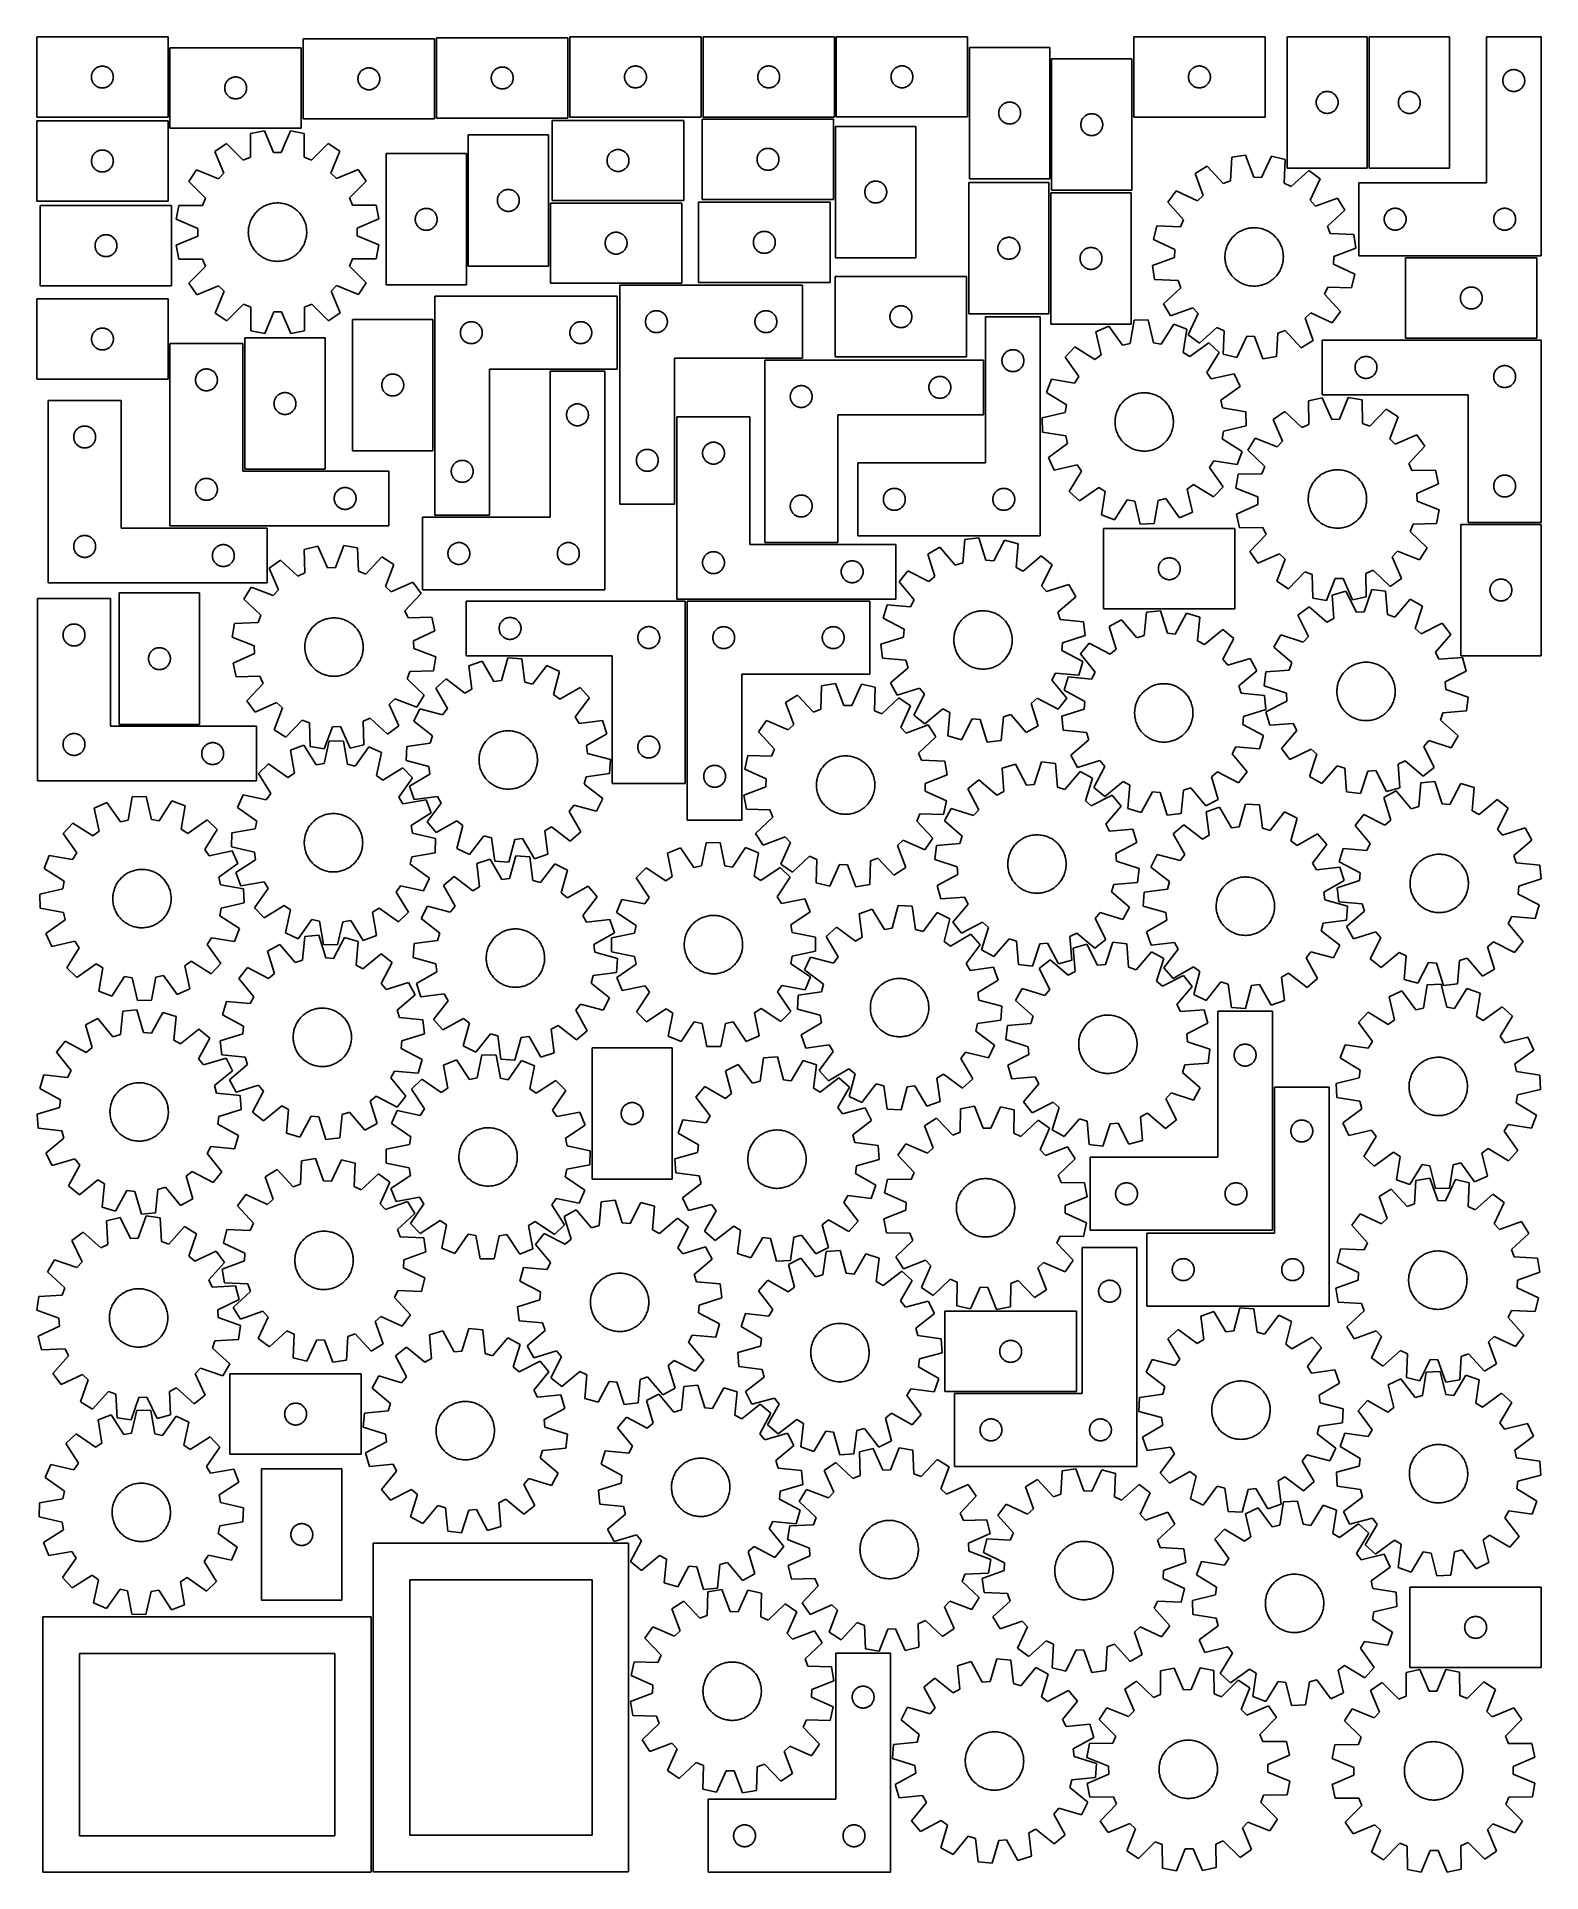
# Model space of a CAD drawing. Header units: millimetres. Extents: x 7 to 1243, y 7 to 1516.
import ezdxf

# ---------------------------------------------------------------- set-up
doc = ezdxf.new("R2010")
doc.units = ezdxf.units.MM
doc.layers.add('CUT', color=7, linetype='CONTINUOUS', true_color=0x000000)

msp = doc.modelspace()

# ---------------------------------------------------------------- linework, layer by layer
at = {"layer": 'CUT'}
for p, q in [((114.520964, 1515.3826), (6.520964, 1515.3826)), ((6.520964, 1515.3826), (6.520964, 1449.3826)), ((114.520964, 1449.3826), (114.520964, 1515.3826)), ((333.589873, 1513.949494), (225.589873, 1513.949494)), ((225.589873, 1513.949494), (225.589873, 1447.949494)), ((333.589873, 1447.949494), (333.589873, 1513.949494)), ((443.234465, 1514.652619), (335.234465, 1514.652619)), ((335.234465, 1514.652619), (335.234465, 1448.652619)), ((443.234465, 1448.652619), (443.234465, 1514.652619)), ((552.797026, 1515.513947), (444.797026, 1515.513947)), ((444.797026, 1515.513947), (444.797026, 1449.513947)), ((552.797026, 1449.513947), (552.797026, 1515.513947)), ((662.314666, 1515.53177), (554.314666, 1515.53177)), ((554.314666, 1515.53177), (554.314666, 1449.53177)), ((662.314666, 1449.53177), (662.314666, 1515.53177)), ((771.839385, 1515.565217), (663.839385, 1515.565217)), ((663.839385, 1515.565217), (663.839385, 1449.565217)), ((771.839385, 1449.565217), (771.839385, 1515.565217)), ((1016.424802, 1515.51273), (908.424802, 1515.51273)), ((908.424802, 1515.51273), (908.424802, 1449.51273)), ((1016.424802, 1449.51273), (1016.424802, 1515.51273)), ((1034.438684, 1515.529082), (1034.438684, 1407.529082)), ((1100.438684, 1515.529082), (1034.438684, 1515.529082)), ((1100.438684, 1407.529082), (1100.438684, 1515.529082)), ((1167.95748, 1515.466341), (1101.95748, 1515.466341)), ((1101.95748, 1515.466341), (1101.95748, 1407.466341)), ((1167.95748, 1407.466341), (1167.95748, 1515.466341)), ((1243.361143, 1515.548372), (1198.361143, 1515.548372)), ((1198.361143, 1515.548372), (1198.361143, 1395.548372)), ((1243.361143, 1335.548372), (1243.361143, 1515.548372)), ((224.045377, 1506.47562), (116.045377, 1506.47562)), ((116.045377, 1506.47562), (116.045377, 1440.47562)), ((224.045377, 1440.47562), (224.045377, 1506.47562)), ((773.363214, 1506.801543), (773.363214, 1398.801543)), ((839.363214, 1506.801543), (773.363214, 1506.801543)), ((839.363214, 1398.801543), (839.363214, 1506.801543)), ((906.901732, 1497.293245), (840.901732, 1497.293245)), ((840.901732, 1497.293245), (840.901732, 1389.293245)), ((906.901732, 1389.293245), (906.901732, 1497.293245)), ((51.520964, 1482.3826), (51.540234, 1482.971228)), ((51.540234, 1481.793972), (51.520964, 1482.3826)), ((51.540234, 1482.971228), (51.597961, 1483.557336)), ((51.597961, 1481.207864), (51.540234, 1481.793972)), ((51.597961, 1483.557336), (51.693897, 1484.138413)), ((51.693897, 1480.626787), (51.597961, 1481.207864)), ((51.693897, 1484.138413), (51.827632, 1484.711971)), ((51.827632, 1480.053228), (51.693897, 1480.626787)), ((51.827632, 1484.711971), (51.998593, 1485.275555)), ((51.998593, 1479.489645), (51.827632, 1480.053228)), ((51.998593, 1485.275555), (52.206049, 1485.826751)), ((52.206049, 1478.938449), (51.998593, 1479.489645)), ((52.206049, 1485.826751), (52.44911, 1486.363198)), ((52.44911, 1478.402002), (52.206049, 1478.938449)), ((52.44911, 1486.363198), (52.726736, 1486.8826)), ((52.726736, 1486.8826), (53.037738, 1487.382732)), ((53.037738, 1487.382732), (53.380784, 1487.861453)), ((53.380784, 1487.861453), (53.754406, 1488.316712)), ((53.754406, 1488.316712), (54.157003, 1488.746561)), ((54.157003, 1488.746561), (54.586852, 1489.149158)), ((54.586852, 1489.149158), (55.042112, 1489.52278)), ((55.042112, 1489.52278), (55.520832, 1489.865826)), ((55.520832, 1489.865826), (56.020964, 1490.176828)), ((56.020964, 1490.176828), (56.540366, 1490.454455)), ((56.540366, 1490.454455), (57.076813, 1490.697516)), ((57.076813, 1490.697516), (57.628009, 1490.904971)), ((57.628009, 1490.904971), (58.191593, 1491.075932)), ((58.191593, 1491.075932), (58.765151, 1491.209667)), ((58.765151, 1491.209667), (59.346229, 1491.305604)), ((59.346229, 1491.305604), (59.932336, 1491.36333)), ((59.932336, 1491.36333), (60.520964, 1491.3826)), ((60.520964, 1491.3826), (61.109593, 1491.36333)), ((61.109593, 1491.36333), (61.6957, 1491.305604)), ((61.6957, 1491.305604), (62.276777, 1491.209667)), ((62.276777, 1491.209667), (62.850336, 1491.075932)), ((62.850336, 1491.075932), (63.41392, 1490.904971)), ((63.41392, 1490.904971), (63.965115, 1490.697516)), ((63.965115, 1490.697516), (64.501563, 1490.454455)), ((64.501563, 1490.454455), (65.020964, 1490.176828)), ((65.020964, 1490.176828), (65.521096, 1489.865826)), ((65.521096, 1489.865826), (65.999817, 1489.52278)), ((65.999817, 1489.52278), (66.455077, 1489.149158)), ((66.455077, 1489.149158), (66.884925, 1488.746561)), ((66.884925, 1488.746561), (67.287523, 1488.316712)), ((67.287523, 1488.316712), (67.661144, 1487.861453)), ((67.661144, 1487.861453), (68.004191, 1487.382732)), ((68.004191, 1487.382732), (68.315193, 1486.8826)), ((68.315193, 1486.8826), (68.592819, 1486.363198)), ((68.592819, 1486.363198), (68.83588, 1485.826751)), ((68.83588, 1478.938449), (68.592819, 1478.402002)), ((68.83588, 1485.826751), (69.043336, 1485.275555)), ((69.043336, 1479.489645), (68.83588, 1478.938449)), ((69.043336, 1485.275555), (69.214297, 1484.711971)), ((69.214297, 1480.053228), (69.043336, 1479.489645)), ((69.214297, 1484.711971), (69.348032, 1484.138413)), ((69.348032, 1480.626787), (69.214297, 1480.053228)), ((69.348032, 1484.138413), (69.443968, 1483.557336)), ((69.443968, 1481.207864), (69.348032, 1480.626787)), ((69.443968, 1483.557336), (69.501695, 1482.971228)), ((69.501695, 1481.793972), (69.443968, 1481.207864)), ((69.501695, 1482.971228), (69.520964, 1482.3826)), ((69.520964, 1482.3826), (69.501695, 1481.793972)), ((162.56215, 1478.475753), (162.905197, 1478.954473)), ((162.905197, 1478.954473), (163.278818, 1479.409733)), ((163.278818, 1479.409733), (163.681416, 1479.839581)), ((163.681416, 1479.839581), (164.111264, 1480.242179)), ((164.111264, 1480.242179), (164.566524, 1480.6158)), ((164.566524, 1480.6158), (165.045244, 1480.958847)), ((165.045244, 1480.958847), (165.545377, 1481.269849)), ((165.545377, 1481.269849), (166.064778, 1481.547475)), ((166.064778, 1481.547475), (166.601226, 1481.790536)), ((166.601226, 1481.790536), (167.152421, 1481.997992)), ((167.152421, 1481.997992), (167.716005, 1482.168953)), ((167.716005, 1482.168953), (168.289564, 1482.302688)), ((168.289564, 1482.302688), (168.870641, 1482.398624)), ((168.870641, 1482.398624), (169.456748, 1482.456351)), ((169.456748, 1482.456351), (170.045377, 1482.47562)), ((170.045377, 1482.47562), (170.634005, 1482.456351)), ((170.634005, 1482.456351), (171.220112, 1482.398624)), ((171.220112, 1482.398624), (171.801189, 1482.302688)), ((171.801189, 1482.302688), (172.374748, 1482.168953)), ((172.374748, 1482.168953), (172.938332, 1481.997992)), ((172.938332, 1481.997992), (173.489527, 1481.790536)), ((173.489527, 1481.790536), (174.025975, 1481.547475)), ((174.025975, 1481.547475), (174.545377, 1481.269849)), ((174.545377, 1481.269849), (175.045509, 1480.958847)), ((175.045509, 1480.958847), (175.524229, 1480.6158)), ((175.524229, 1480.6158), (175.979489, 1480.242179)), ((175.979489, 1480.242179), (176.409338, 1479.839581)), ((176.409338, 1479.839581), (176.811935, 1479.409733)), ((176.811935, 1479.409733), (177.185557, 1478.954473)), ((177.185557, 1478.954473), (177.528603, 1478.475753)), ((270.589873, 1480.949494), (270.609143, 1481.538123)), ((270.609143, 1480.360866), (270.589873, 1480.949494)), ((270.609143, 1481.538123), (270.666869, 1482.12423)), ((270.666869, 1479.774759), (270.609143, 1480.360866)), ((270.666869, 1482.12423), (270.762806, 1482.705307)), ((270.762806, 1479.193681), (270.666869, 1479.774759)), ((270.762806, 1482.705307), (270.896541, 1483.278866)), ((270.896541, 1478.620123), (270.762806, 1479.193681)), ((270.896541, 1483.278866), (271.067502, 1483.84245)), ((271.067502, 1483.84245), (271.274957, 1484.393645)), ((271.274957, 1484.393645), (271.518018, 1484.930093)), ((271.518018, 1484.930093), (271.795644, 1485.449494)), ((271.795644, 1485.449494), (272.106647, 1485.949626)), ((272.106647, 1485.949626), (272.449693, 1486.428347)), ((272.449693, 1486.428347), (272.823315, 1486.883607)), ((272.823315, 1486.883607), (273.225912, 1487.313455)), ((273.225912, 1487.313455), (273.655761, 1487.716053)), ((273.655761, 1487.716053), (274.11102, 1488.089674)), ((274.11102, 1488.089674), (274.589741, 1488.432721)), ((274.589741, 1488.432721), (275.089873, 1488.743723)), ((275.089873, 1488.743723), (275.609275, 1489.021349)), ((275.609275, 1489.021349), (276.145722, 1489.26441)), ((276.145722, 1489.26441), (276.696918, 1489.471866)), ((276.696918, 1489.471866), (277.260502, 1489.642827)), ((277.260502, 1489.642827), (277.83406, 1489.776562)), ((277.83406, 1489.776562), (278.415137, 1489.872498)), ((278.415137, 1489.872498), (279.001245, 1489.930225)), ((279.001245, 1489.930225), (279.589873, 1489.949494)), ((279.589873, 1489.949494), (280.178501, 1489.930225)), ((280.178501, 1489.930225), (280.764609, 1489.872498)), ((280.764609, 1489.872498), (281.345686, 1489.776562)), ((281.345686, 1489.776562), (281.919244, 1489.642827)), ((281.919244, 1489.642827), (282.482828, 1489.471866)), ((282.482828, 1489.471866), (283.034024, 1489.26441)), ((283.034024, 1489.26441), (283.570471, 1489.021349)), ((283.570471, 1489.021349), (284.089873, 1488.743723)), ((284.089873, 1488.743723), (284.590005, 1488.432721)), ((284.590005, 1488.432721), (285.068726, 1488.089674)), ((285.068726, 1488.089674), (285.523985, 1487.716053)), ((285.523985, 1487.716053), (285.953834, 1487.313455)), ((285.953834, 1487.313455), (286.356431, 1486.883607)), ((286.356431, 1486.883607), (286.730053, 1486.428347)), ((286.730053, 1486.428347), (287.0731, 1485.949626)), ((287.0731, 1485.949626), (287.384102, 1485.449494)), ((287.384102, 1485.449494), (287.661728, 1484.930093)), ((287.661728, 1484.930093), (287.904789, 1484.393645)), ((287.904789, 1484.393645), (288.112244, 1483.84245)), ((288.112244, 1483.84245), (288.283205, 1483.278866)), ((288.283205, 1483.278866), (288.416941, 1482.705307)), ((288.416941, 1479.193681), (288.283205, 1478.620123)), ((288.416941, 1482.705307), (288.512877, 1482.12423)), ((288.512877, 1479.774759), (288.416941, 1479.193681)), ((288.512877, 1482.12423), (288.570603, 1481.538123)), ((288.570603, 1480.360866), (288.512877, 1479.774759)), ((288.570603, 1481.538123), (288.589873, 1480.949494)), ((288.589873, 1480.949494), (288.570603, 1480.360866)), ((380.234465, 1481.652619), (380.253735, 1482.241248)), ((380.253735, 1481.063991), (380.234465, 1481.652619)), ((380.253735, 1482.241248), (380.311462, 1482.827355)), ((380.311462, 1480.477884), (380.253735, 1481.063991)), ((380.311462, 1482.827355), (380.407398, 1483.408432)), ((380.407398, 1479.896806), (380.311462, 1480.477884)), ((380.407398, 1483.408432), (380.541133, 1483.981991)), ((380.541133, 1479.323248), (380.407398, 1479.896806)), ((380.541133, 1483.981991), (380.712094, 1484.545575)), ((380.712094, 1478.759664), (380.541133, 1479.323248)), ((380.712094, 1484.545575), (380.91955, 1485.09677)), ((380.91955, 1485.09677), (381.162611, 1485.633218)), ((381.162611, 1485.633218), (381.440237, 1486.152619)), ((381.440237, 1486.152619), (381.751239, 1486.652751)), ((381.751239, 1486.652751), (382.094285, 1487.131472)), ((382.094285, 1487.131472), (382.467907, 1487.586732)), ((382.467907, 1487.586732), (382.870504, 1488.01658)), ((382.870504, 1488.01658), (383.300353, 1488.419178)), ((383.300353, 1488.419178), (383.755612, 1488.792799)), ((383.755612, 1488.792799), (384.234333, 1489.135846)), ((384.234333, 1489.135846), (384.734465, 1489.446848)), ((384.734465, 1489.446848), (385.253867, 1489.724474)), ((385.253867, 1489.724474), (385.790314, 1489.967535)), ((385.790314, 1489.967535), (386.34151, 1490.174991)), ((386.34151, 1490.174991), (386.905094, 1490.345952)), ((386.905094, 1490.345952), (387.478652, 1490.479687)), ((387.478652, 1490.479687), (388.05973, 1490.575623)), ((388.05973, 1490.575623), (388.645837, 1490.63335)), ((388.645837, 1490.63335), (389.234465, 1490.652619)), ((389.234465, 1490.652619), (389.823094, 1490.63335)), ((389.823094, 1490.63335), (390.409201, 1490.575623)), ((390.409201, 1490.575623), (390.990278, 1490.479687)), ((390.990278, 1490.479687), (391.563837, 1490.345952)), ((391.563837, 1490.345952), (392.127421, 1490.174991)), ((392.127421, 1490.174991), (392.678616, 1489.967535)), ((392.678616, 1489.967535), (393.215064, 1489.724474)), ((393.215064, 1489.724474), (393.734465, 1489.446848)), ((393.734465, 1489.446848), (394.234597, 1489.135846)), ((394.234597, 1489.135846), (394.713318, 1488.792799)), ((394.713318, 1488.792799), (395.168578, 1488.419178)), ((395.168578, 1488.419178), (395.598426, 1488.01658)), ((395.598426, 1488.01658), (396.001024, 1487.586732)), ((396.001024, 1487.586732), (396.374645, 1487.131472)), ((396.374645, 1487.131472), (396.717692, 1486.652751)), ((396.717692, 1486.652751), (397.028694, 1486.152619)), ((397.028694, 1486.152619), (397.30632, 1485.633218)), ((397.30632, 1485.633218), (397.549381, 1485.09677)), ((397.549381, 1485.09677), (397.756837, 1484.545575)), ((397.756837, 1484.545575), (397.927798, 1483.981991)), ((397.927798, 1479.323248), (397.756837, 1478.759664)), ((397.927798, 1483.981991), (398.061533, 1483.408432)), ((398.061533, 1479.896806), (397.927798, 1479.323248)), ((398.061533, 1483.408432), (398.157469, 1482.827355)), ((398.157469, 1480.477884), (398.061533, 1479.896806)), ((398.157469, 1482.827355), (398.215196, 1482.241248)), ((398.215196, 1481.063991), (398.157469, 1480.477884)), ((398.215196, 1482.241248), (398.234465, 1481.652619)), ((398.234465, 1481.652619), (398.215196, 1481.063991)), ((489.797026, 1482.513947), (489.816296, 1483.102576)), ((489.816296, 1481.925319), (489.797026, 1482.513947)), ((489.816296, 1483.102576), (489.874023, 1483.688683)), ((489.874023, 1481.339212), (489.816296, 1481.925319)), ((489.874023, 1483.688683), (489.969959, 1484.26976)), ((489.969959, 1480.758135), (489.874023, 1481.339212)), ((489.969959, 1484.26976), (490.103694, 1484.843319)), ((490.103694, 1480.184576), (489.969959, 1480.758135)), ((490.103694, 1484.843319), (490.274655, 1485.406903)), ((490.274655, 1479.620992), (490.103694, 1480.184576)), ((490.274655, 1485.406903), (490.482111, 1485.958098)), ((490.482111, 1479.069797), (490.274655, 1479.620992)), ((490.482111, 1485.958098), (490.725172, 1486.494546)), ((490.725172, 1478.533349), (490.482111, 1479.069797)), ((490.725172, 1486.494546), (491.002798, 1487.013947)), ((491.002798, 1487.013947), (491.3138, 1487.51408)), ((491.3138, 1487.51408), (491.656846, 1487.9928)), ((491.656846, 1487.9928), (492.030468, 1488.44806)), ((492.030468, 1488.44806), (492.433065, 1488.877909)), ((492.433065, 1488.877909), (492.862914, 1489.280506)), ((492.862914, 1489.280506), (493.318174, 1489.654128)), ((493.318174, 1489.654128), (493.796894, 1489.997174)), ((493.796894, 1489.997174), (494.297026, 1490.308176)), ((494.297026, 1490.308176), (494.816428, 1490.585802)), ((494.816428, 1490.585802), (495.352875, 1490.828863)), ((495.352875, 1490.828863), (495.904071, 1491.036319)), ((495.904071, 1491.036319), (496.467655, 1491.20728)), ((496.467655, 1491.20728), (497.041213, 1491.341015)), ((497.041213, 1491.341015), (497.622291, 1491.436951)), ((497.622291, 1491.436951), (498.208398, 1491.494678)), ((498.208398, 1491.494678), (498.797026, 1491.513947)), ((498.797026, 1491.513947), (499.385655, 1491.494678)), ((499.385655, 1491.494678), (499.971762, 1491.436951)), ((499.971762, 1491.436951), (500.552839, 1491.341015)), ((500.552839, 1491.341015), (501.126398, 1491.20728)), ((501.126398, 1491.20728), (501.689982, 1491.036319)), ((501.689982, 1491.036319), (502.241177, 1490.828863)), ((502.241177, 1490.828863), (502.777625, 1490.585802)), ((502.777625, 1490.585802), (503.297026, 1490.308176)), ((503.297026, 1490.308176), (503.797158, 1489.997174)), ((503.797158, 1489.997174), (504.275879, 1489.654128)), ((504.275879, 1489.654128), (504.731139, 1489.280506)), ((504.731139, 1489.280506), (505.160987, 1488.877909)), ((505.160987, 1488.877909), (505.563585, 1488.44806)), ((505.563585, 1488.44806), (505.937206, 1487.9928)), ((505.937206, 1487.9928), (506.280253, 1487.51408)), ((506.280253, 1487.51408), (506.591255, 1487.013947)), ((506.591255, 1487.013947), (506.868881, 1486.494546)), ((506.868881, 1486.494546), (507.111942, 1485.958098)), ((507.111942, 1479.069797), (506.868881, 1478.533349)), ((507.111942, 1485.958098), (507.319398, 1485.406903)), ((507.319398, 1479.620992), (507.111942, 1479.069797)), ((507.319398, 1485.406903), (507.490359, 1484.843319)), ((507.490359, 1480.184576), (507.319398, 1479.620992)), ((507.490359, 1484.843319), (507.624094, 1484.26976)), ((507.624094, 1480.758135), (507.490359, 1480.184576)), ((507.624094, 1484.26976), (507.72003, 1483.688683)), ((507.72003, 1481.339212), (507.624094, 1480.758135)), ((507.72003, 1483.688683), (507.777757, 1483.102576)), ((507.777757, 1481.925319), (507.72003, 1481.339212)), ((507.777757, 1483.102576), (507.797026, 1482.513947)), ((507.797026, 1482.513947), (507.777757, 1481.925319)), ((599.314666, 1482.53177), (599.333935, 1483.120398)), ((599.333935, 1481.943142), (599.314666, 1482.53177)), ((599.333935, 1483.120398), (599.391662, 1483.706505)), ((599.391662, 1481.357034), (599.333935, 1481.943142)), ((599.391662, 1483.706505), (599.487598, 1484.287583)), ((599.487598, 1480.775957), (599.391662, 1481.357034)), ((599.487598, 1484.287583), (599.621333, 1484.861141)), ((599.621333, 1480.202398), (599.487598, 1480.775957)), ((599.621333, 1484.861141), (599.792294, 1485.424725)), ((599.792294, 1479.638815), (599.621333, 1480.202398)), ((599.792294, 1485.424725), (599.99975, 1485.975921)), ((599.99975, 1479.087619), (599.792294, 1479.638815)), ((599.99975, 1485.975921), (600.242811, 1486.512368)), ((600.242811, 1478.551172), (599.99975, 1479.087619)), ((600.242811, 1486.512368), (600.520437, 1487.03177)), ((600.520437, 1487.03177), (600.831439, 1487.531902)), ((600.831439, 1487.531902), (601.174485, 1488.010623)), ((601.174485, 1488.010623), (601.548107, 1488.465882)), ((601.548107, 1488.465882), (601.950705, 1488.895731)), ((601.950705, 1488.895731), (602.380553, 1489.298328)), ((602.380553, 1489.298328), (602.835813, 1489.67195)), ((602.835813, 1489.67195), (603.314533, 1490.014996)), ((603.314533, 1490.014996), (603.814666, 1490.325998)), ((603.814666, 1490.325998), (604.334067, 1490.603624)), ((604.334067, 1490.603624), (604.870515, 1490.846686)), ((604.870515, 1490.846686), (605.42171, 1491.054141)), ((605.42171, 1491.054141), (605.985294, 1491.225102)), ((605.985294, 1491.225102), (606.558853, 1491.358837)), ((606.558853, 1491.358837), (607.13993, 1491.454774)), ((607.13993, 1491.454774), (607.726037, 1491.5125)), ((607.726037, 1491.5125), (608.314666, 1491.53177)), ((608.314666, 1491.53177), (608.903294, 1491.5125)), ((608.903294, 1491.5125), (609.489401, 1491.454774)), ((609.489401, 1491.454774), (610.070478, 1491.358837)), ((610.070478, 1491.358837), (610.644037, 1491.225102)), ((610.644037, 1491.225102), (611.207621, 1491.054141)), ((611.207621, 1491.054141), (611.758816, 1490.846686)), ((611.758816, 1490.846686), (612.295264, 1490.603624)), ((612.295264, 1490.603624), (612.814666, 1490.325998)), ((612.814666, 1490.325998), (613.314798, 1490.014996)), ((613.314798, 1490.014996), (613.793518, 1489.67195)), ((613.793518, 1489.67195), (614.248778, 1489.298328)), ((614.248778, 1489.298328), (614.678627, 1488.895731)), ((614.678627, 1488.895731), (615.081224, 1488.465882)), ((615.081224, 1488.465882), (615.454846, 1488.010623)), ((615.454846, 1488.010623), (615.797892, 1487.531902)), ((615.797892, 1487.531902), (616.108894, 1487.03177)), ((616.108894, 1487.03177), (616.38652, 1486.512368)), ((616.38652, 1486.512368), (616.629581, 1485.975921)), ((616.629581, 1479.087619), (616.38652, 1478.551172)), ((616.629581, 1485.975921), (616.837037, 1485.424725)), ((616.837037, 1479.638815), (616.629581, 1479.087619)), ((616.837037, 1485.424725), (617.007998, 1484.861141)), ((617.007998, 1480.202398), (616.837037, 1479.638815)), ((617.007998, 1484.861141), (617.141733, 1484.287583)), ((617.141733, 1480.775957), (617.007998, 1480.202398)), ((617.141733, 1484.287583), (617.237669, 1483.706505)), ((617.237669, 1481.357034), (617.141733, 1480.775957)), ((617.237669, 1483.706505), (617.295396, 1483.120398)), ((617.295396, 1481.943142), (617.237669, 1481.357034)), ((617.295396, 1483.120398), (617.314666, 1482.53177)), ((617.314666, 1482.53177), (617.295396, 1481.943142)), ((708.839385, 1482.565217), (708.858654, 1483.153845)), ((708.858654, 1481.976589), (708.839385, 1482.565217)), ((708.858654, 1483.153845), (708.916381, 1483.739953)), ((708.916381, 1481.390481), (708.858654, 1481.976589)), ((708.916381, 1483.739953), (709.012317, 1484.32103)), ((709.012317, 1480.809404), (708.916381, 1481.390481)), ((709.012317, 1484.32103), (709.146052, 1484.894588)), ((709.146052, 1480.235846), (709.012317, 1480.809404)), ((709.146052, 1484.894588), (709.317014, 1485.458172)), ((709.317014, 1479.672262), (709.146052, 1480.235846)), ((709.317014, 1485.458172), (709.524469, 1486.009368)), ((709.524469, 1479.121066), (709.317014, 1479.672262)), ((709.524469, 1486.009368), (709.76753, 1486.545815)), ((709.76753, 1478.584619), (709.524469, 1479.121066)), ((709.76753, 1486.545815), (710.045156, 1487.065217)), ((710.045156, 1487.065217), (710.356158, 1487.565349)), ((710.356158, 1487.565349), (710.699205, 1488.04407)), ((710.699205, 1488.04407), (711.072827, 1488.499329)), ((711.072827, 1488.499329), (711.475424, 1488.929178)), ((711.475424, 1488.929178), (711.905272, 1489.331775)), ((711.905272, 1489.331775), (712.360532, 1489.705397)), ((712.360532, 1489.705397), (712.839253, 1490.048444)), ((712.839253, 1490.048444), (713.339385, 1490.359446)), ((713.339385, 1490.359446), (713.858787, 1490.637072)), ((713.858787, 1490.637072), (714.395234, 1490.880133)), ((714.395234, 1490.880133), (714.94643, 1491.087588)), ((714.94643, 1491.087588), (715.510013, 1491.258549)), ((715.510013, 1491.258549), (716.083572, 1491.392285)), ((716.083572, 1491.392285), (716.664649, 1491.488221)), ((716.664649, 1491.488221), (717.250757, 1491.545947)), ((717.250757, 1491.545947), (717.839385, 1491.565217)), ((717.839385, 1491.565217), (718.428013, 1491.545947)), ((718.428013, 1491.545947), (719.014121, 1491.488221)), ((719.014121, 1491.488221), (719.595198, 1491.392285)), ((719.595198, 1491.392285), (720.168756, 1491.258549)), ((720.168756, 1491.258549), (720.73234, 1491.087588)), ((720.73234, 1491.087588), (721.283536, 1490.880133)), ((721.283536, 1490.880133), (721.819983, 1490.637072)), ((721.819983, 1490.637072), (722.339385, 1490.359446)), ((722.339385, 1490.359446), (722.839517, 1490.048444)), ((722.839517, 1490.048444), (723.318238, 1489.705397)), ((723.318238, 1489.705397), (723.773497, 1489.331775)), ((723.773497, 1489.331775), (724.203346, 1488.929178)), ((724.203346, 1488.929178), (724.605943, 1488.499329)), ((724.605943, 1488.499329), (724.979565, 1488.04407)), ((724.979565, 1488.04407), (725.322611, 1487.565349)), ((725.322611, 1487.565349), (725.633613, 1487.065217)), ((725.633613, 1487.065217), (725.911239, 1486.545815)), ((725.911239, 1486.545815), (726.154301, 1486.009368)), ((726.154301, 1479.121066), (725.911239, 1478.584619)), ((726.154301, 1486.009368), (726.361756, 1485.458172)), ((726.361756, 1479.672262), (726.154301, 1479.121066)), ((726.361756, 1485.458172), (726.532717, 1484.894588)), ((726.532717, 1480.235846), (726.361756, 1479.672262)), ((726.532717, 1484.894588), (726.666452, 1484.32103)), ((726.666452, 1480.809404), (726.532717, 1480.235846)), ((726.666452, 1484.32103), (726.762389, 1483.739953)), ((726.762389, 1481.390481), (726.666452, 1480.809404)), ((726.762389, 1483.739953), (726.820115, 1483.153845)), ((726.820115, 1481.976589), (726.762389, 1481.390481)), ((726.820115, 1483.153845), (726.839385, 1482.565217)), ((726.839385, 1482.565217), (726.820115, 1481.976589)), ((953.424802, 1482.51273), (953.444071, 1483.101358)), ((953.444071, 1481.924102), (953.424802, 1482.51273)), ((953.444071, 1483.101358), (953.501798, 1483.687466)), ((953.501798, 1481.337994), (953.444071, 1481.924102)), ((953.501798, 1483.687466), (953.597734, 1484.268543)), ((953.597734, 1480.756917), (953.501798, 1481.337994)), ((953.597734, 1484.268543), (953.731469, 1484.842101)), ((953.731469, 1480.183358), (953.597734, 1480.756917)), ((953.731469, 1484.842101), (953.90243, 1485.405685)), ((953.90243, 1479.619775), (953.731469, 1480.183358)), ((953.90243, 1485.405685), (954.109886, 1485.956881)), ((954.109886, 1479.068579), (953.90243, 1479.619775)), ((954.109886, 1485.956881), (954.352947, 1486.493328)), ((954.352947, 1478.532132), (954.109886, 1479.068579)), ((954.352947, 1486.493328), (954.630573, 1487.01273)), ((954.630573, 1487.01273), (954.941575, 1487.512862)), ((954.941575, 1487.512862), (955.284622, 1487.991583)), ((955.284622, 1487.991583), (955.658243, 1488.446842)), ((955.658243, 1488.446842), (956.060841, 1488.876691)), ((956.060841, 1488.876691), (956.490689, 1489.279288)), ((956.490689, 1489.279288), (956.945949, 1489.65291)), ((956.945949, 1489.65291), (957.42467, 1489.995956)), ((957.42467, 1489.995956), (957.924802, 1490.306958)), ((957.924802, 1490.306958), (958.444203, 1490.584584)), ((958.444203, 1490.584584), (958.980651, 1490.827646)), ((958.980651, 1490.827646), (959.531846, 1491.035101)), ((959.531846, 1491.035101), (960.09543, 1491.206062)), ((960.09543, 1491.206062), (960.668989, 1491.339797)), ((960.668989, 1491.339797), (961.250066, 1491.435734)), ((961.250066, 1491.435734), (961.836173, 1491.49346)), ((961.836173, 1491.49346), (962.424802, 1491.51273)), ((962.424802, 1491.51273), (963.01343, 1491.49346)), ((963.01343, 1491.49346), (963.599537, 1491.435734)), ((963.599537, 1491.435734), (964.180615, 1491.339797)), ((964.180615, 1491.339797), (964.754173, 1491.206062)), ((964.754173, 1491.206062), (965.317757, 1491.035101)), ((965.317757, 1491.035101), (965.868953, 1490.827646)), ((965.868953, 1490.827646), (966.4054, 1490.584584)), ((966.4054, 1490.584584), (966.924802, 1490.306958)), ((966.924802, 1490.306958), (967.424934, 1489.995956)), ((967.424934, 1489.995956), (967.903655, 1489.65291)), ((967.903655, 1489.65291), (968.358914, 1489.279288)), ((968.358914, 1489.279288), (968.788763, 1488.876691)), ((968.788763, 1488.876691), (969.19136, 1488.446842)), ((969.19136, 1488.446842), (969.564982, 1487.991583)), ((969.564982, 1487.991583), (969.908028, 1487.512862)), ((969.908028, 1487.512862), (970.21903, 1487.01273)), ((970.21903, 1487.01273), (970.496656, 1486.493328)), ((970.496656, 1486.493328), (970.739717, 1485.956881)), ((970.739717, 1479.068579), (970.496656, 1478.532132)), ((970.739717, 1485.956881), (970.947173, 1485.405685)), ((970.947173, 1479.619775), (970.739717, 1479.068579)), ((970.947173, 1485.405685), (971.118134, 1484.842101)), ((971.118134, 1480.183358), (970.947173, 1479.619775)), ((971.118134, 1484.842101), (971.251869, 1484.268543)), ((971.251869, 1480.756917), (971.118134, 1480.183358)), ((971.251869, 1484.268543), (971.347805, 1483.687466)), ((971.347805, 1481.337994), (971.251869, 1480.756917)), ((971.347805, 1483.687466), (971.405532, 1483.101358)), ((971.405532, 1481.924102), (971.347805, 1481.337994)), ((971.405532, 1483.101358), (971.424802, 1482.51273)), ((971.424802, 1482.51273), (971.405532, 1481.924102)), ((1211.861143, 1479.548372), (1211.880413, 1480.137)), ((1211.880413, 1478.959744), (1211.861143, 1479.548372)), ((1211.880413, 1480.137), (1211.93814, 1480.723108)), ((1211.93814, 1478.373636), (1211.880413, 1478.959744)), ((1211.93814, 1480.723108), (1212.034076, 1481.304185)), ((1212.034076, 1481.304185), (1212.167811, 1481.877743)), ((1212.167811, 1481.877743), (1212.338772, 1482.441327)), ((1212.338772, 1482.441327), (1212.546228, 1482.992523)), ((1212.546228, 1482.992523), (1212.789289, 1483.52897)), ((1212.789289, 1483.52897), (1213.066915, 1484.048372)), ((1213.066915, 1484.048372), (1213.377917, 1484.548504)), ((1213.377917, 1484.548504), (1213.720963, 1485.027225)), ((1213.720963, 1485.027225), (1214.094585, 1485.482484)), ((1214.094585, 1485.482484), (1214.497182, 1485.912333)), ((1214.497182, 1485.912333), (1214.927031, 1486.31493)), ((1214.927031, 1486.31493), (1215.382291, 1486.688552)), ((1215.382291, 1486.688552), (1215.861011, 1487.031598)), ((1215.861011, 1487.031598), (1216.361143, 1487.342601)), ((1216.361143, 1487.342601), (1216.880545, 1487.620227)), ((1216.880545, 1487.620227), (1217.416993, 1487.863288)), ((1217.416993, 1487.863288), (1217.968188, 1488.070743)), ((1217.968188, 1488.070743), (1218.531772, 1488.241704)), ((1218.531772, 1488.241704), (1219.105331, 1488.375439)), ((1219.105331, 1488.375439), (1219.686408, 1488.471376)), ((1219.686408, 1488.471376), (1220.272515, 1488.529102)), ((1220.272515, 1488.529102), (1220.861143, 1488.548372)), ((1220.861143, 1488.548372), (1221.449772, 1488.529102)), ((1221.449772, 1488.529102), (1222.035879, 1488.471376)), ((1222.035879, 1488.471376), (1222.616956, 1488.375439)), ((1222.616956, 1488.375439), (1223.190515, 1488.241704)), ((1223.190515, 1488.241704), (1223.754099, 1488.070743)), ((1223.754099, 1488.070743), (1224.305294, 1487.863288)), ((1224.305294, 1487.863288), (1224.841742, 1487.620227)), ((1224.841742, 1487.620227), (1225.361143, 1487.342601)), ((1225.361143, 1487.342601), (1225.861276, 1487.031598)), ((1225.861276, 1487.031598), (1226.339996, 1486.688552)), ((1226.339996, 1486.688552), (1226.795256, 1486.31493)), ((1226.795256, 1486.31493), (1227.225104, 1485.912333)), ((1227.225104, 1485.912333), (1227.627702, 1485.482484)), ((1227.627702, 1485.482484), (1228.001323, 1485.027225)), ((1228.001323, 1485.027225), (1228.34437, 1484.548504)), ((1228.34437, 1484.548504), (1228.655372, 1484.048372)), ((1228.655372, 1484.048372), (1228.932998, 1483.52897)), ((1228.932998, 1483.52897), (1229.176059, 1482.992523)), ((1229.176059, 1482.992523), (1229.383515, 1482.441327)), ((1229.383515, 1482.441327), (1229.554476, 1481.877743)), ((1229.554476, 1481.877743), (1229.688211, 1481.304185)), ((1229.688211, 1481.304185), (1229.784147, 1480.723108)), ((1229.784147, 1480.723108), (1229.841874, 1480.137)), ((1229.841874, 1478.959744), (1229.784147, 1478.373636)), ((1229.841874, 1480.137), (1229.861143, 1479.548372)), ((1229.861143, 1479.548372), (1229.841874, 1478.959744)), ((52.726736, 1477.8826), (52.44911, 1478.402002)), ((53.037738, 1477.382468), (52.726736, 1477.8826)), ((53.380784, 1476.903747), (53.037738, 1477.382468)), ((53.754406, 1476.448487), (53.380784, 1476.903747)), ((54.157003, 1476.018639), (53.754406, 1476.448487)), ((54.586852, 1475.616042), (54.157003, 1476.018639)), ((55.042112, 1475.24242), (54.586852, 1475.616042)), ((55.520832, 1474.899373), (55.042112, 1475.24242)), ((56.020964, 1474.588371), (55.520832, 1474.899373)), ((56.540366, 1474.310745), (56.020964, 1474.588371)), ((57.076813, 1474.067684), (56.540366, 1474.310745)), ((57.628009, 1473.860229), (57.076813, 1474.067684)), ((58.191593, 1473.689267), (57.628009, 1473.860229)), ((58.765151, 1473.555532), (58.191593, 1473.689267)), ((59.346229, 1473.459596), (58.765151, 1473.555532)), ((59.932336, 1473.40187), (59.346229, 1473.459596)), ((60.520964, 1473.3826), (59.932336, 1473.40187)), ((61.109593, 1473.40187), (60.520964, 1473.3826)), ((61.6957, 1473.459596), (61.109593, 1473.40187)), ((62.276777, 1473.555532), (61.6957, 1473.459596)), ((62.850336, 1473.689267), (62.276777, 1473.555532)), ((63.41392, 1473.860229), (62.850336, 1473.689267)), ((63.965115, 1474.067684), (63.41392, 1473.860229)), ((64.501563, 1474.310745), (63.965115, 1474.067684)), ((65.020964, 1474.588371), (64.501563, 1474.310745)), ((65.521096, 1474.899373), (65.020964, 1474.588371)), ((65.999817, 1475.24242), (65.521096, 1474.899373)), ((66.455077, 1475.616042), (65.999817, 1475.24242)), ((66.884925, 1476.018639), (66.455077, 1475.616042)), ((67.287523, 1476.448487), (66.884925, 1476.018639)), ((67.661144, 1476.903747), (67.287523, 1476.448487)), ((68.004191, 1477.382468), (67.661144, 1476.903747)), ((68.315193, 1477.8826), (68.004191, 1477.382468)), ((68.592819, 1478.402002), (68.315193, 1477.8826)), ((161.045377, 1473.47562), (161.064646, 1474.064249)), ((161.064646, 1472.886992), (161.045377, 1473.47562)), ((161.064646, 1474.064249), (161.122373, 1474.650356)), ((161.122373, 1472.300885), (161.064646, 1472.886992)), ((161.122373, 1474.650356), (161.218309, 1475.231433)), ((161.218309, 1471.719808), (161.122373, 1472.300885)), ((161.218309, 1475.231433), (161.352044, 1475.804992)), ((161.352044, 1471.146249), (161.218309, 1471.719808)), ((161.352044, 1475.804992), (161.523005, 1476.368576)), ((161.523005, 1470.582665), (161.352044, 1471.146249)), ((161.523005, 1476.368576), (161.730461, 1476.919771)), ((161.730461, 1470.03147), (161.523005, 1470.582665)), ((161.730461, 1476.919771), (161.973522, 1477.456219)), ((161.973522, 1469.495022), (161.730461, 1470.03147)), ((161.973522, 1477.456219), (162.251148, 1477.97562)), ((162.251148, 1468.97562), (161.973522, 1469.495022)), ((162.251148, 1477.97562), (162.56215, 1478.475753)), ((162.56215, 1468.475488), (162.251148, 1468.97562)), ((162.905197, 1467.996768), (162.56215, 1468.475488)), ((163.278818, 1467.541508), (162.905197, 1467.996768)), ((163.681416, 1467.111659), (163.278818, 1467.541508)), ((164.111264, 1466.709062), (163.681416, 1467.111659)), ((164.566524, 1466.33544), (164.111264, 1466.709062)), ((165.045244, 1465.992394), (164.566524, 1466.33544)), ((165.545377, 1465.681392), (165.045244, 1465.992394)), ((166.064778, 1465.403766), (165.545377, 1465.681392)), ((166.601226, 1465.160705), (166.064778, 1465.403766)), ((167.152421, 1464.953249), (166.601226, 1465.160705)), ((167.716005, 1464.782288), (167.152421, 1464.953249)), ((168.289564, 1464.648553), (167.716005, 1464.782288)), ((168.870641, 1464.552617), (168.289564, 1464.648553)), ((169.456748, 1464.49489), (168.870641, 1464.552617)), ((170.045377, 1464.47562), (169.456748, 1464.49489)), ((170.634005, 1464.49489), (170.045377, 1464.47562)), ((171.220112, 1464.552617), (170.634005, 1464.49489)), ((171.801189, 1464.648553), (171.220112, 1464.552617)), ((172.374748, 1464.782288), (171.801189, 1464.648553)), ((172.938332, 1464.953249), (172.374748, 1464.782288)), ((173.489527, 1465.160705), (172.938332, 1464.953249)), ((174.025975, 1465.403766), (173.489527, 1465.160705)), ((174.545377, 1465.681392), (174.025975, 1465.403766)), ((175.045509, 1465.992394), (174.545377, 1465.681392)), ((175.524229, 1466.33544), (175.045509, 1465.992394)), ((175.979489, 1466.709062), (175.524229, 1466.33544)), ((176.409338, 1467.111659), (175.979489, 1466.709062)), ((176.811935, 1467.541508), (176.409338, 1467.111659)), ((177.185557, 1467.996768), (176.811935, 1467.541508)), ((177.528603, 1468.475488), (177.185557, 1467.996768)), ((177.528603, 1478.475753), (177.839605, 1477.97562)), ((177.839605, 1468.97562), (177.528603, 1468.475488)), ((177.839605, 1477.97562), (178.117231, 1477.456219)), ((178.117231, 1469.495022), (177.839605, 1468.97562)), ((178.117231, 1477.456219), (178.360292, 1476.919771)), ((178.360292, 1470.03147), (178.117231, 1469.495022)), ((178.360292, 1476.919771), (178.567748, 1476.368576)), ((178.567748, 1470.582665), (178.360292, 1470.03147)), ((178.567748, 1476.368576), (178.738709, 1475.804992)), ((178.738709, 1471.146249), (178.567748, 1470.582665)), ((178.738709, 1475.804992), (178.872444, 1475.231433)), ((178.872444, 1471.719808), (178.738709, 1471.146249)), ((178.872444, 1475.231433), (178.96838, 1474.650356)), ((178.96838, 1472.300885), (178.872444, 1471.719808)), ((178.96838, 1474.650356), (179.026107, 1474.064249)), ((179.026107, 1472.886992), (178.96838, 1472.300885)), ((179.026107, 1474.064249), (179.045377, 1473.47562)), ((179.045377, 1473.47562), (179.026107, 1472.886992)), ((271.067502, 1478.056539), (270.896541, 1478.620123)), ((271.274957, 1477.505343), (271.067502, 1478.056539)), ((271.518018, 1476.968896), (271.274957, 1477.505343)), ((271.795644, 1476.449494), (271.518018, 1476.968896)), ((272.106647, 1475.949362), (271.795644, 1476.449494)), ((272.449693, 1475.470642), (272.106647, 1475.949362)), ((272.823315, 1475.015382), (272.449693, 1475.470642)), ((273.225912, 1474.585533), (272.823315, 1475.015382)), ((273.655761, 1474.182936), (273.225912, 1474.585533)), ((274.11102, 1473.809314), (273.655761, 1474.182936)), ((274.589741, 1473.466268), (274.11102, 1473.809314)), ((275.089873, 1473.155266), (274.589741, 1473.466268)), ((275.609275, 1472.87764), (275.089873, 1473.155266)), ((276.145722, 1472.634579), (275.609275, 1472.87764)), ((276.696918, 1472.427123), (276.145722, 1472.634579)), ((277.260502, 1472.256162), (276.696918, 1472.427123)), ((277.83406, 1472.122427), (277.260502, 1472.256162)), ((278.415137, 1472.026491), (277.83406, 1472.122427)), ((279.001245, 1471.968764), (278.415137, 1472.026491)), ((279.589873, 1471.949494), (279.001245, 1471.968764)), ((280.178501, 1471.968764), (279.589873, 1471.949494)), ((280.764609, 1472.026491), (280.178501, 1471.968764)), ((281.345686, 1472.122427), (280.764609, 1472.026491)), ((281.919244, 1472.256162), (281.345686, 1472.122427)), ((282.482828, 1472.427123), (281.919244, 1472.256162)), ((283.034024, 1472.634579), (282.482828, 1472.427123)), ((283.570471, 1472.87764), (283.034024, 1472.634579)), ((284.089873, 1473.155266), (283.570471, 1472.87764)), ((284.590005, 1473.466268), (284.089873, 1473.155266)), ((285.068726, 1473.809314), (284.590005, 1473.466268)), ((285.523985, 1474.182936), (285.068726, 1473.809314)), ((285.953834, 1474.585533), (285.523985, 1474.182936)), ((286.356431, 1475.015382), (285.953834, 1474.585533)), ((286.730053, 1475.470642), (286.356431, 1475.015382)), ((287.0731, 1475.949362), (286.730053, 1475.470642)), ((287.384102, 1476.449494), (287.0731, 1475.949362)), ((287.661728, 1476.968896), (287.384102, 1476.449494)), ((287.904789, 1477.505343), (287.661728, 1476.968896)), ((288.112244, 1478.056539), (287.904789, 1477.505343)), ((288.283205, 1478.620123), (288.112244, 1478.056539)), ((380.91955, 1478.208468), (380.712094, 1478.759664)), ((381.162611, 1477.672021), (380.91955, 1478.208468)), ((381.440237, 1477.152619), (381.162611, 1477.672021)), ((381.751239, 1476.652487), (381.440237, 1477.152619)), ((382.094285, 1476.173767), (381.751239, 1476.652487)), ((382.467907, 1475.718507), (382.094285, 1476.173767)), ((382.870504, 1475.288658), (382.467907, 1475.718507)), ((383.300353, 1474.886061), (382.870504, 1475.288658)), ((383.755612, 1474.512439), (383.300353, 1474.886061)), ((384.234333, 1474.169393), (383.755612, 1474.512439)), ((384.734465, 1473.858391), (384.234333, 1474.169393)), ((385.253867, 1473.580765), (384.734465, 1473.858391)), ((385.790314, 1473.337704), (385.253867, 1473.580765)), ((386.34151, 1473.130248), (385.790314, 1473.337704)), ((386.905094, 1472.959287), (386.34151, 1473.130248)), ((387.478652, 1472.825552), (386.905094, 1472.959287)), ((388.05973, 1472.729616), (387.478652, 1472.825552)), ((388.645837, 1472.671889), (388.05973, 1472.729616)), ((389.234465, 1472.652619), (388.645837, 1472.671889)), ((389.823094, 1472.671889), (389.234465, 1472.652619)), ((390.409201, 1472.729616), (389.823094, 1472.671889)), ((390.990278, 1472.825552), (390.409201, 1472.729616)), ((391.563837, 1472.959287), (390.990278, 1472.825552)), ((392.127421, 1473.130248), (391.563837, 1472.959287)), ((392.678616, 1473.337704), (392.127421, 1473.130248)), ((393.215064, 1473.580765), (392.678616, 1473.337704)), ((393.734465, 1473.858391), (393.215064, 1473.580765)), ((394.234597, 1474.169393), (393.734465, 1473.858391)), ((394.713318, 1474.512439), (394.234597, 1474.169393)), ((395.168578, 1474.886061), (394.713318, 1474.512439)), ((395.598426, 1475.288658), (395.168578, 1474.886061)), ((396.001024, 1475.718507), (395.598426, 1475.288658)), ((396.374645, 1476.173767), (396.001024, 1475.718507)), ((396.717692, 1476.652487), (396.374645, 1476.173767)), ((397.028694, 1477.152619), (396.717692, 1476.652487)), ((397.30632, 1477.672021), (397.028694, 1477.152619)), ((397.549381, 1478.208468), (397.30632, 1477.672021)), ((397.756837, 1478.759664), (397.549381, 1478.208468)), ((491.002798, 1478.013947), (490.725172, 1478.533349)), ((491.3138, 1477.513815), (491.002798, 1478.013947)), ((491.656846, 1477.035095), (491.3138, 1477.513815)), ((492.030468, 1476.579835), (491.656846, 1477.035095)), ((492.433065, 1476.149986), (492.030468, 1476.579835)), ((492.862914, 1475.747389), (492.433065, 1476.149986)), ((493.318174, 1475.373767), (492.862914, 1475.747389)), ((493.796894, 1475.030721), (493.318174, 1475.373767)), ((494.297026, 1474.719719), (493.796894, 1475.030721)), ((494.816428, 1474.442093), (494.297026, 1474.719719)), ((495.352875, 1474.199032), (494.816428, 1474.442093)), ((495.904071, 1473.991576), (495.352875, 1474.199032)), ((496.467655, 1473.820615), (495.904071, 1473.991576)), ((497.041213, 1473.68688), (496.467655, 1473.820615)), ((497.622291, 1473.590944), (497.041213, 1473.68688)), ((498.208398, 1473.533217), (497.622291, 1473.590944)), ((498.797026, 1473.513947), (498.208398, 1473.533217)), ((499.385655, 1473.533217), (498.797026, 1473.513947)), ((499.971762, 1473.590944), (499.385655, 1473.533217)), ((500.552839, 1473.68688), (499.971762, 1473.590944)), ((501.126398, 1473.820615), (500.552839, 1473.68688)), ((501.689982, 1473.991576), (501.126398, 1473.820615)), ((502.241177, 1474.199032), (501.689982, 1473.991576)), ((502.777625, 1474.442093), (502.241177, 1474.199032)), ((503.297026, 1474.719719), (502.777625, 1474.442093)), ((503.797158, 1475.030721), (503.297026, 1474.719719)), ((504.275879, 1475.373767), (503.797158, 1475.030721)), ((504.731139, 1475.747389), (504.275879, 1475.373767)), ((505.160987, 1476.149986), (504.731139, 1475.747389)), ((505.563585, 1476.579835), (505.160987, 1476.149986)), ((505.937206, 1477.035095), (505.563585, 1476.579835)), ((506.280253, 1477.513815), (505.937206, 1477.035095)), ((506.591255, 1478.013947), (506.280253, 1477.513815)), ((506.868881, 1478.533349), (506.591255, 1478.013947)), ((600.520437, 1478.03177), (600.242811, 1478.551172)), ((600.831439, 1477.531638), (600.520437, 1478.03177)), ((601.174485, 1477.052917), (600.831439, 1477.531638)), ((601.548107, 1476.597657), (601.174485, 1477.052917)), ((601.950705, 1476.167809), (601.548107, 1476.597657)), ((602.380553, 1475.765211), (601.950705, 1476.167809)), ((602.835813, 1475.39159), (602.380553, 1475.765211)), ((603.314533, 1475.048543), (602.835813, 1475.39159)), ((603.814666, 1474.737541), (603.314533, 1475.048543)), ((604.334067, 1474.459915), (603.814666, 1474.737541)), ((604.870515, 1474.216854), (604.334067, 1474.459915)), ((605.42171, 1474.009399), (604.870515, 1474.216854)), ((605.985294, 1473.838437), (605.42171, 1474.009399)), ((606.558853, 1473.704702), (605.985294, 1473.838437)), ((607.13993, 1473.608766), (606.558853, 1473.704702)), ((607.726037, 1473.551039), (607.13993, 1473.608766)), ((608.314666, 1473.53177), (607.726037, 1473.551039)), ((608.903294, 1473.551039), (608.314666, 1473.53177)), ((609.489401, 1473.608766), (608.903294, 1473.551039)), ((610.070478, 1473.704702), (609.489401, 1473.608766)), ((610.644037, 1473.838437), (610.070478, 1473.704702)), ((611.207621, 1474.009399), (610.644037, 1473.838437)), ((611.758816, 1474.216854), (611.207621, 1474.009399)), ((612.295264, 1474.459915), (611.758816, 1474.216854)), ((612.814666, 1474.737541), (612.295264, 1474.459915)), ((613.314798, 1475.048543), (612.814666, 1474.737541)), ((613.793518, 1475.39159), (613.314798, 1475.048543)), ((614.248778, 1475.765211), (613.793518, 1475.39159)), ((614.678627, 1476.167809), (614.248778, 1475.765211)), ((615.081224, 1476.597657), (614.678627, 1476.167809)), ((615.454846, 1477.052917), (615.081224, 1476.597657)), ((615.797892, 1477.531638), (615.454846, 1477.052917)), ((616.108894, 1478.03177), (615.797892, 1477.531638)), ((616.38652, 1478.551172), (616.108894, 1478.03177)), ((710.045156, 1478.065217), (709.76753, 1478.584619)), ((710.356158, 1477.565085), (710.045156, 1478.065217)), ((710.699205, 1477.086364), (710.356158, 1477.565085)), ((711.072827, 1476.631105), (710.699205, 1477.086364)), ((711.475424, 1476.201256), (711.072827, 1476.631105)), ((711.905272, 1475.798659), (711.475424, 1476.201256)), ((712.360532, 1475.425037), (711.905272, 1475.798659)), ((712.839253, 1475.081991), (712.360532, 1475.425037)), ((713.339385, 1474.770988), (712.839253, 1475.081991)), ((713.858787, 1474.493362), (713.339385, 1474.770988)), ((714.395234, 1474.250301), (713.858787, 1474.493362)), ((714.94643, 1474.042846), (714.395234, 1474.250301)), ((715.510013, 1473.871885), (714.94643, 1474.042846)), ((716.083572, 1473.738149), (715.510013, 1473.871885)), ((716.664649, 1473.642213), (716.083572, 1473.738149)), ((717.250757, 1473.584487), (716.664649, 1473.642213)), ((717.839385, 1473.565217), (717.250757, 1473.584487)), ((718.428013, 1473.584487), (717.839385, 1473.565217)), ((719.014121, 1473.642213), (718.428013, 1473.584487)), ((719.595198, 1473.738149), (719.014121, 1473.642213)), ((720.168756, 1473.871885), (719.595198, 1473.738149)), ((720.73234, 1474.042846), (720.168756, 1473.871885)), ((721.283536, 1474.250301), (720.73234, 1474.042846)), ((721.819983, 1474.493362), (721.283536, 1474.250301)), ((722.339385, 1474.770988), (721.819983, 1474.493362)), ((722.839517, 1475.081991), (722.339385, 1474.770988)), ((723.318238, 1475.425037), (722.839517, 1475.081991)), ((723.773497, 1475.798659), (723.318238, 1475.425037)), ((724.203346, 1476.201256), (723.773497, 1475.798659)), ((724.605943, 1476.631105), (724.203346, 1476.201256)), ((724.979565, 1477.086364), (724.605943, 1476.631105)), ((725.322611, 1477.565085), (724.979565, 1477.086364)), ((725.633613, 1478.065217), (725.322611, 1477.565085)), ((725.911239, 1478.584619), (725.633613, 1478.065217)), ((954.630573, 1478.01273), (954.352947, 1478.532132)), ((954.941575, 1477.512598), (954.630573, 1478.01273)), ((955.284622, 1477.033877), (954.941575, 1477.512598)), ((955.658243, 1476.578617), (955.284622, 1477.033877)), ((956.060841, 1476.148769), (955.658243, 1476.578617)), ((956.490689, 1475.746172), (956.060841, 1476.148769)), ((956.945949, 1475.37255), (956.490689, 1475.746172)), ((957.42467, 1475.029503), (956.945949, 1475.37255)), ((957.924802, 1474.718501), (957.42467, 1475.029503)), ((958.444203, 1474.440875), (957.924802, 1474.718501)), ((958.980651, 1474.197814), (958.444203, 1474.440875)), ((959.531846, 1473.990359), (958.980651, 1474.197814)), ((960.09543, 1473.819397), (959.531846, 1473.990359)), ((960.668989, 1473.685662), (960.09543, 1473.819397)), ((961.250066, 1473.589726), (960.668989, 1473.685662)), ((961.836173, 1473.531999), (961.250066, 1473.589726)), ((962.424802, 1473.51273), (961.836173, 1473.531999)), ((963.01343, 1473.531999), (962.424802, 1473.51273)), ((963.599537, 1473.589726), (963.01343, 1473.531999)), ((964.180615, 1473.685662), (963.599537, 1473.589726)), ((964.754173, 1473.819397), (964.180615, 1473.685662)), ((965.317757, 1473.990359), (964.754173, 1473.819397)), ((965.868953, 1474.197814), (965.317757, 1473.990359)), ((966.4054, 1474.440875), (965.868953, 1474.197814)), ((966.924802, 1474.718501), (966.4054, 1474.440875)), ((967.424934, 1475.029503), (966.924802, 1474.718501)), ((967.903655, 1475.37255), (967.424934, 1475.029503)), ((968.358914, 1475.746172), (967.903655, 1475.37255)), ((968.788763, 1476.148769), (968.358914, 1475.746172)), ((969.19136, 1476.578617), (968.788763, 1476.148769)), ((969.564982, 1477.033877), (969.19136, 1476.578617)), ((969.908028, 1477.512598), (969.564982, 1477.033877)), ((970.21903, 1478.01273), (969.908028, 1477.512598)), ((970.496656, 1478.532132), (970.21903, 1478.01273)), ((1058.611616, 1463.284895), (1058.745351, 1463.858453)), ((1058.745351, 1463.858453), (1058.916313, 1464.422037)), ((1058.916313, 1464.422037), (1059.123768, 1464.973233)), ((1059.123768, 1464.973233), (1059.366829, 1465.50968)), ((1059.366829, 1465.50968), (1059.644455, 1466.029082)), ((1059.644455, 1466.029082), (1059.955457, 1466.529214)), ((1059.955457, 1466.529214), (1060.298504, 1467.007935)), ((1060.298504, 1467.007935), (1060.672126, 1467.463194)), ((1060.672126, 1467.463194), (1061.074723, 1467.893043)), ((1061.074723, 1467.893043), (1061.504572, 1468.29564)), ((1061.504572, 1468.29564), (1061.959831, 1468.669262)), ((1061.959831, 1468.669262), (1062.438552, 1469.012308)), ((1062.438552, 1469.012308), (1062.938684, 1469.323311)), ((1062.938684, 1469.323311), (1063.458086, 1469.600937)), ((1063.458086, 1469.600937), (1063.994533, 1469.843998)), ((1063.994533, 1469.843998), (1064.545729, 1470.051453)), ((1064.545729, 1470.051453), (1065.109312, 1470.222414)), ((1065.109312, 1470.222414), (1065.682871, 1470.356149)), ((1065.682871, 1470.356149), (1066.263948, 1470.452086)), ((1066.263948, 1470.452086), (1066.850056, 1470.509812)), ((1066.850056, 1470.509812), (1067.438684, 1470.529082)), ((1067.438684, 1470.529082), (1068.027312, 1470.509812)), ((1068.027312, 1470.509812), (1068.61342, 1470.452086)), ((1068.61342, 1470.452086), (1069.194497, 1470.356149)), ((1069.194497, 1470.356149), (1069.768055, 1470.222414)), ((1069.768055, 1470.222414), (1070.331639, 1470.051453)), ((1070.331639, 1470.051453), (1070.882835, 1469.843998)), ((1070.882835, 1469.843998), (1071.419282, 1469.600937)), ((1071.419282, 1469.600937), (1071.938684, 1469.323311)), ((1071.938684, 1469.323311), (1072.438816, 1469.012308)), ((1072.438816, 1469.012308), (1072.917537, 1468.669262)), ((1072.917537, 1468.669262), (1073.372796, 1468.29564)), ((1073.372796, 1468.29564), (1073.802645, 1467.893043)), ((1073.802645, 1467.893043), (1074.205242, 1467.463194)), ((1074.205242, 1467.463194), (1074.578864, 1467.007935)), ((1074.578864, 1467.007935), (1074.92191, 1466.529214)), ((1074.92191, 1466.529214), (1075.232912, 1466.029082)), ((1075.232912, 1466.029082), (1075.510539, 1465.50968)), ((1075.510539, 1465.50968), (1075.7536, 1464.973233)), ((1075.7536, 1464.973233), (1075.961055, 1464.422037)), ((1075.961055, 1464.422037), (1076.132016, 1463.858453)), ((1076.132016, 1463.858453), (1076.265751, 1463.284895)), ((1126.130412, 1463.222154), (1126.264147, 1463.795712)), ((1126.264147, 1463.795712), (1126.435109, 1464.359296)), ((1126.435109, 1464.359296), (1126.642564, 1464.910492)), ((1126.642564, 1464.910492), (1126.885625, 1465.446939)), ((1126.885625, 1465.446939), (1127.163251, 1465.966341)), ((1127.163251, 1465.966341), (1127.474253, 1466.466473)), ((1127.474253, 1466.466473), (1127.8173, 1466.945194)), ((1127.8173, 1466.945194), (1128.190922, 1467.400453)), ((1128.190922, 1467.400453), (1128.593519, 1467.830302)), ((1128.593519, 1467.830302), (1129.023367, 1468.232899)), ((1129.023367, 1468.232899), (1129.478627, 1468.606521)), ((1129.478627, 1468.606521), (1129.957348, 1468.949567)), ((1129.957348, 1468.949567), (1130.45748, 1469.260569)), ((1130.45748, 1469.260569), (1130.976882, 1469.538195)), ((1130.976882, 1469.538195), (1131.513329, 1469.781257)), ((1131.513329, 1469.781257), (1132.064525, 1469.988712)), ((1132.064525, 1469.988712), (1132.628108, 1470.159673)), ((1132.628108, 1470.159673), (1133.201667, 1470.293408)), ((1133.201667, 1470.293408), (1133.782744, 1470.389344)), ((1133.782744, 1470.389344), (1134.368852, 1470.447071)), ((1134.368852, 1470.447071), (1134.95748, 1470.466341)), ((1134.95748, 1470.466341), (1135.546108, 1470.447071)), ((1135.546108, 1470.447071), (1136.132216, 1470.389344)), ((1136.132216, 1470.389344), (1136.713293, 1470.293408)), ((1136.713293, 1470.293408), (1137.286851, 1470.159673)), ((1137.286851, 1470.159673), (1137.850435, 1469.988712)), ((1137.850435, 1469.988712), (1138.401631, 1469.781257)), ((1138.401631, 1469.781257), (1138.938078, 1469.538195)), ((1138.938078, 1469.538195), (1139.45748, 1469.260569)), ((1139.45748, 1469.260569), (1139.957612, 1468.949567)), ((1139.957612, 1468.949567), (1140.436333, 1468.606521)), ((1140.436333, 1468.606521), (1140.891592, 1468.232899)), ((1140.891592, 1468.232899), (1141.321441, 1467.830302)), ((1141.321441, 1467.830302), (1141.724038, 1467.400453)), ((1141.724038, 1467.400453), (1142.09766, 1466.945194)), ((1142.09766, 1466.945194), (1142.440706, 1466.466473)), ((1142.440706, 1466.466473), (1142.751708, 1465.966341)), ((1142.751708, 1465.966341), (1143.029334, 1465.446939)), ((1143.029334, 1465.446939), (1143.272396, 1464.910492)), ((1143.272396, 1464.910492), (1143.479851, 1464.359296)), ((1143.479851, 1464.359296), (1143.650812, 1463.795712)), ((1143.650812, 1463.795712), (1143.784547, 1463.222154)), ((1212.034076, 1477.792559), (1211.93814, 1478.373636)), ((1212.167811, 1477.219001), (1212.034076, 1477.792559)), ((1212.338772, 1476.655417), (1212.167811, 1477.219001)), ((1212.546228, 1476.104221), (1212.338772, 1476.655417)), ((1212.789289, 1475.567774), (1212.546228, 1476.104221)), ((1213.066915, 1475.048372), (1212.789289, 1475.567774)), ((1213.377917, 1474.54824), (1213.066915, 1475.048372)), ((1213.720963, 1474.069519), (1213.377917, 1474.54824)), ((1214.094585, 1473.61426), (1213.720963, 1474.069519)), ((1214.497182, 1473.184411), (1214.094585, 1473.61426)), ((1214.927031, 1472.781814), (1214.497182, 1473.184411)), ((1215.382291, 1472.408192), (1214.927031, 1472.781814)), ((1215.861011, 1472.065145), (1215.382291, 1472.408192)), ((1216.361143, 1471.754143), (1215.861011, 1472.065145)), ((1216.880545, 1471.476517), (1216.361143, 1471.754143)), ((1217.416993, 1471.233456), (1216.880545, 1471.476517)), ((1217.968188, 1471.026001), (1217.416993, 1471.233456)), ((1218.531772, 1470.85504), (1217.968188, 1471.026001)), ((1219.105331, 1470.721304), (1218.531772, 1470.85504)), ((1219.686408, 1470.625368), (1219.105331, 1470.721304)), ((1220.272515, 1470.567642), (1219.686408, 1470.625368)), ((1220.861143, 1470.548372), (1220.272515, 1470.567642)), ((1221.449772, 1470.567642), (1220.861143, 1470.548372)), ((1222.035879, 1470.625368), (1221.449772, 1470.567642)), ((1222.616956, 1470.721304), (1222.035879, 1470.625368)), ((1223.190515, 1470.85504), (1222.616956, 1470.721304)), ((1223.754099, 1471.026001), (1223.190515, 1470.85504)), ((1224.305294, 1471.233456), (1223.754099, 1471.026001)), ((1224.841742, 1471.476517), (1224.305294, 1471.233456)), ((1225.361143, 1471.754143), (1224.841742, 1471.476517)), ((1225.861276, 1472.065145), (1225.361143, 1471.754143)), ((1226.339996, 1472.408192), (1225.861276, 1472.065145)), ((1226.795256, 1472.781814), (1226.339996, 1472.408192)), ((1227.225104, 1473.184411), (1226.795256, 1472.781814)), ((1227.627702, 1473.61426), (1227.225104, 1473.184411)), ((1228.001323, 1474.069519), (1227.627702, 1473.61426)), ((1228.34437, 1474.54824), (1228.001323, 1474.069519)), ((1228.655372, 1475.048372), (1228.34437, 1474.54824)), ((1228.932998, 1475.567774), (1228.655372, 1475.048372)), ((1229.176059, 1476.104221), (1228.932998, 1475.567774)), ((1229.383515, 1476.655417), (1229.176059, 1476.104221)), ((1229.554476, 1477.219001), (1229.383515, 1476.655417)), ((1229.688211, 1477.792559), (1229.554476, 1477.219001)), ((1229.784147, 1478.373636), (1229.688211, 1477.792559)), ((6.520964, 1449.3826), (114.520964, 1449.3826)), ((444.797026, 1449.513947), (552.797026, 1449.513947)), ((554.314666, 1449.53177), (662.314666, 1449.53177)), ((663.839385, 1449.565217), (771.839385, 1449.565217)), ((797.363214, 1452.801543), (797.382484, 1453.390171)), ((797.382484, 1452.212915), (797.363214, 1452.801543)), ((797.382484, 1453.390171), (797.44021, 1453.976279)), ((797.44021, 1451.626807), (797.382484, 1452.212915)), ((797.44021, 1453.976279), (797.536146, 1454.557356)), ((797.536146, 1451.04573), (797.44021, 1451.626807)), ((797.536146, 1454.557356), (797.669881, 1455.130914)), ((797.669881, 1450.472171), (797.536146, 1451.04573)), ((797.669881, 1455.130914), (797.840843, 1455.694498)), ((797.840843, 1449.908588), (797.669881, 1450.472171)), ((797.840843, 1455.694498), (798.048298, 1456.245694)), ((798.048298, 1449.357392), (797.840843, 1449.908588)), ((798.048298, 1456.245694), (798.291359, 1456.782141)), ((798.291359, 1448.820945), (798.048298, 1449.357392)), ((798.291359, 1456.782141), (798.568985, 1457.301543)), ((798.568985, 1448.301543), (798.291359, 1448.820945)), ((798.568985, 1457.301543), (798.879987, 1457.801675)), ((798.879987, 1457.801675), (799.223034, 1458.280396)), ((799.223034, 1458.280396), (799.596656, 1458.735655)), ((799.596656, 1458.735655), (799.999253, 1459.165504)), ((799.999253, 1459.165504), (800.429102, 1459.568101)), ((800.429102, 1459.568101), (800.884361, 1459.941723)), ((800.884361, 1459.941723), (801.363082, 1460.284769)), ((801.363082, 1460.284769), (801.863214, 1460.595772)), ((801.863214, 1460.595772), (802.382616, 1460.873398)), ((802.382616, 1460.873398), (802.919063, 1461.116459)), ((802.919063, 1461.116459), (803.470259, 1461.323914)), ((803.470259, 1461.323914), (804.033842, 1461.494875)), ((804.033842, 1461.494875), (804.607401, 1461.62861)), ((804.607401, 1461.62861), (805.188478, 1461.724547)), ((805.188478, 1461.724547), (805.774586, 1461.782273)), ((805.774586, 1461.782273), (806.363214, 1461.801543)), ((806.363214, 1461.801543), (806.951842, 1461.782273)), ((806.951842, 1461.782273), (807.53795, 1461.724547)), ((807.53795, 1461.724547), (808.119027, 1461.62861)), ((808.119027, 1461.62861), (808.692585, 1461.494875)), ((808.692585, 1461.494875), (809.256169, 1461.323914)), ((809.256169, 1461.323914), (809.807365, 1461.116459)), ((809.807365, 1461.116459), (810.343812, 1460.873398)), ((810.343812, 1460.873398), (810.863214, 1460.595772)), ((810.863214, 1460.595772), (811.363346, 1460.284769)), ((811.363346, 1460.284769), (811.842067, 1459.941723)), ((811.842067, 1459.941723), (812.297326, 1459.568101)), ((812.297326, 1459.568101), (812.727175, 1459.165504)), ((812.727175, 1459.165504), (813.129772, 1458.735655)), ((813.129772, 1458.735655), (813.503394, 1458.280396)), ((813.503394, 1458.280396), (813.84644, 1457.801675)), ((813.84644, 1457.801675), (814.157443, 1457.301543)), ((814.157443, 1457.301543), (814.435069, 1456.782141)), ((814.435069, 1448.820945), (814.157443, 1448.301543)), ((814.435069, 1456.782141), (814.67813, 1456.245694)), ((814.67813, 1449.357392), (814.435069, 1448.820945)), ((814.67813, 1456.245694), (814.885585, 1455.694498)), ((814.885585, 1449.908588), (814.67813, 1449.357392)), ((814.885585, 1455.694498), (815.056546, 1455.130914)), ((815.056546, 1450.472171), (814.885585, 1449.908588)), ((815.056546, 1455.130914), (815.190281, 1454.557356)), ((815.190281, 1451.04573), (815.056546, 1450.472171)), ((815.190281, 1454.557356), (815.286218, 1453.976279)), ((815.286218, 1451.626807), (815.190281, 1451.04573)), ((815.286218, 1453.976279), (815.343944, 1453.390171)), ((815.343944, 1452.212915), (815.286218, 1451.626807)), ((815.343944, 1453.390171), (815.363214, 1452.801543)), ((815.363214, 1452.801543), (815.343944, 1452.212915)), ((866.418505, 1448.293377), (866.761552, 1448.772098)), ((866.761552, 1448.772098), (867.135174, 1449.227357)), ((867.135174, 1449.227357), (867.537771, 1449.657206)), ((867.537771, 1449.657206), (867.967619, 1450.059803)), ((867.967619, 1450.059803), (868.422879, 1450.433425)), ((868.422879, 1450.433425), (868.9016, 1450.776472)), ((868.9016, 1450.776472), (869.401732, 1451.087474)), ((869.401732, 1451.087474), (869.921134, 1451.3651)), ((869.921134, 1451.3651), (870.457581, 1451.608161)), ((870.457581, 1451.608161), (871.008777, 1451.815616)), ((871.008777, 1451.815616), (871.57236, 1451.986577)), ((871.57236, 1451.986577), (872.145919, 1452.120313)), ((872.145919, 1452.120313), (872.726996, 1452.216249)), ((872.726996, 1452.216249), (873.313104, 1452.273975)), ((873.313104, 1452.273975), (873.901732, 1452.293245)), ((873.901732, 1452.293245), (874.49036, 1452.273975)), ((874.49036, 1452.273975), (875.076468, 1452.216249)), ((875.076468, 1452.216249), (875.657545, 1452.120313)), ((875.657545, 1452.120313), (876.231103, 1451.986577)), ((876.231103, 1451.986577), (876.794687, 1451.815616)), ((876.794687, 1451.815616), (877.345883, 1451.608161)), ((877.345883, 1451.608161), (877.88233, 1451.3651)), ((877.88233, 1451.3651), (878.401732, 1451.087474)), ((878.401732, 1451.087474), (878.901864, 1450.776472)), ((878.901864, 1450.776472), (879.380585, 1450.433425)), ((879.380585, 1450.433425), (879.835844, 1450.059803)), ((879.835844, 1450.059803), (880.265693, 1449.657206)), ((880.265693, 1449.657206), (880.66829, 1449.227357)), ((880.66829, 1449.227357), (881.041912, 1448.772098)), ((881.041912, 1448.772098), (881.384958, 1448.293377)), ((908.424802, 1449.51273), (1016.424802, 1449.51273)), ((1058.438684, 1461.529082), (1058.457954, 1462.11771)), ((1058.457954, 1460.940454), (1058.438684, 1461.529082)), ((1058.457954, 1462.11771), (1058.51568, 1462.703818)), ((1058.51568, 1460.354346), (1058.457954, 1460.940454)), ((1058.51568, 1462.703818), (1058.611616, 1463.284895)), ((1058.611616, 1459.773269), (1058.51568, 1460.354346)), ((1058.745351, 1459.199711), (1058.611616, 1459.773269)), ((1058.916313, 1458.636127), (1058.745351, 1459.199711)), ((1059.123768, 1458.084931), (1058.916313, 1458.636127)), ((1059.366829, 1457.548484), (1059.123768, 1458.084931)), ((1059.644455, 1457.029082), (1059.366829, 1457.548484)), ((1059.955457, 1456.52895), (1059.644455, 1457.029082)), ((1060.298504, 1456.050229), (1059.955457, 1456.52895)), ((1060.672126, 1455.59497), (1060.298504, 1456.050229)), ((1061.074723, 1455.165121), (1060.672126, 1455.59497)), ((1061.504572, 1454.762524), (1061.074723, 1455.165121)), ((1061.959831, 1454.388902), (1061.504572, 1454.762524)), ((1062.438552, 1454.045855), (1061.959831, 1454.388902)), ((1062.938684, 1453.734853), (1062.438552, 1454.045855)), ((1063.458086, 1453.457227), (1062.938684, 1453.734853)), ((1063.994533, 1453.214166), (1063.458086, 1453.457227)), ((1064.545729, 1453.006711), (1063.994533, 1453.214166)), ((1065.109312, 1452.83575), (1064.545729, 1453.006711)), ((1065.682871, 1452.702014), (1065.109312, 1452.83575)), ((1066.263948, 1452.606078), (1065.682871, 1452.702014)), ((1066.850056, 1452.548352), (1066.263948, 1452.606078)), ((1067.438684, 1452.529082), (1066.850056, 1452.548352)), ((1068.027312, 1452.548352), (1067.438684, 1452.529082)), ((1068.61342, 1452.606078), (1068.027312, 1452.548352)), ((1069.194497, 1452.702014), (1068.61342, 1452.606078)), ((1069.768055, 1452.83575), (1069.194497, 1452.702014)), ((1070.331639, 1453.006711), (1069.768055, 1452.83575)), ((1070.882835, 1453.214166), (1070.331639, 1453.006711)), ((1071.419282, 1453.457227), (1070.882835, 1453.214166)), ((1071.938684, 1453.734853), (1071.419282, 1453.457227)), ((1072.438816, 1454.045855), (1071.938684, 1453.734853)), ((1072.917537, 1454.388902), (1072.438816, 1454.045855)), ((1073.372796, 1454.762524), (1072.917537, 1454.388902)), ((1073.802645, 1455.165121), (1073.372796, 1454.762524)), ((1074.205242, 1455.59497), (1073.802645, 1455.165121)), ((1074.578864, 1456.050229), (1074.205242, 1455.59497)), ((1074.92191, 1456.52895), (1074.578864, 1456.050229)), ((1075.232912, 1457.029082), (1074.92191, 1456.52895)), ((1075.510539, 1457.548484), (1075.232912, 1457.029082)), ((1075.7536, 1458.084931), (1075.510539, 1457.548484)), ((1075.961055, 1458.636127), (1075.7536, 1458.084931)), ((1076.132016, 1459.199711), (1075.961055, 1458.636127)), ((1076.265751, 1459.773269), (1076.132016, 1459.199711)), ((1076.265751, 1463.284895), (1076.361688, 1462.703818)), ((1076.361688, 1460.354346), (1076.265751, 1459.773269)), ((1076.361688, 1462.703818), (1076.419414, 1462.11771)), ((1076.419414, 1460.940454), (1076.361688, 1460.354346)), ((1076.419414, 1462.11771), (1076.438684, 1461.529082)), ((1076.438684, 1461.529082), (1076.419414, 1460.940454)), ((1125.95748, 1461.466341), (1125.976749, 1462.054969)), ((1125.976749, 1460.877713), (1125.95748, 1461.466341)), ((1125.976749, 1462.054969), (1126.034476, 1462.641076)), ((1126.034476, 1460.291605), (1125.976749, 1460.877713)), ((1126.034476, 1462.641076), (1126.130412, 1463.222154)), ((1126.130412, 1459.710528), (1126.034476, 1460.291605)), ((1126.264147, 1459.136969), (1126.130412, 1459.710528)), ((1126.435109, 1458.573386), (1126.264147, 1459.136969)), ((1126.642564, 1458.02219), (1126.435109, 1458.573386)), ((1126.885625, 1457.485743), (1126.642564, 1458.02219)), ((1127.163251, 1456.966341), (1126.885625, 1457.485743)), ((1127.474253, 1456.466209), (1127.163251, 1456.966341)), ((1127.8173, 1455.987488), (1127.474253, 1456.466209)), ((1128.190922, 1455.532228), (1127.8173, 1455.987488)), ((1128.593519, 1455.10238), (1128.190922, 1455.532228)), ((1129.023367, 1454.699782), (1128.593519, 1455.10238)), ((1129.478627, 1454.326161), (1129.023367, 1454.699782)), ((1129.957348, 1453.983114), (1129.478627, 1454.326161)), ((1130.45748, 1453.672112), (1129.957348, 1453.983114)), ((1130.976882, 1453.394486), (1130.45748, 1453.672112)), ((1131.513329, 1453.151425), (1130.976882, 1453.394486)), ((1132.064525, 1452.94397), (1131.513329, 1453.151425)), ((1132.628108, 1452.773008), (1132.064525, 1452.94397)), ((1133.201667, 1452.639273), (1132.628108, 1452.773008)), ((1133.782744, 1452.543337), (1133.201667, 1452.639273)), ((1134.368852, 1452.48561), (1133.782744, 1452.543337)), ((1134.95748, 1452.466341), (1134.368852, 1452.48561)), ((1135.546108, 1452.48561), (1134.95748, 1452.466341)), ((1136.132216, 1452.543337), (1135.546108, 1452.48561)), ((1136.713293, 1452.639273), (1136.132216, 1452.543337)), ((1137.286851, 1452.773008), (1136.713293, 1452.639273)), ((1137.850435, 1452.94397), (1137.286851, 1452.773008)), ((1138.401631, 1453.151425), (1137.850435, 1452.94397)), ((1138.938078, 1453.394486), (1138.401631, 1453.151425)), ((1139.45748, 1453.672112), (1138.938078, 1453.394486)), ((1139.957612, 1453.983114), (1139.45748, 1453.672112)), ((1140.436333, 1454.326161), (1139.957612, 1453.983114)), ((1140.891592, 1454.699782), (1140.436333, 1454.326161)), ((1141.321441, 1455.10238), (1140.891592, 1454.699782)), ((1141.724038, 1455.532228), (1141.321441, 1455.10238)), ((1142.09766, 1455.987488), (1141.724038, 1455.532228)), ((1142.440706, 1456.466209), (1142.09766, 1455.987488)), ((1142.751708, 1456.966341), (1142.440706, 1456.466209)), ((1143.029334, 1457.485743), (1142.751708, 1456.966341)), ((1143.272396, 1458.02219), (1143.029334, 1457.485743)), ((1143.479851, 1458.573386), (1143.272396, 1458.02219)), ((1143.650812, 1459.136969), (1143.479851, 1458.573386)), ((1143.784547, 1459.710528), (1143.650812, 1459.136969)), ((1143.784547, 1463.222154), (1143.880484, 1462.641076)), ((1143.880484, 1460.291605), (1143.784547, 1459.710528)), ((1143.880484, 1462.641076), (1143.93821, 1462.054969)), ((1143.93821, 1460.877713), (1143.880484, 1460.291605)), ((1143.93821, 1462.054969), (1143.95748, 1461.466341)), ((1143.95748, 1461.466341), (1143.93821, 1460.877713)), ((114.529752, 1446.400669), (6.529752, 1446.400669)), ((6.529752, 1446.400669), (6.529752, 1380.400669)), ((114.529752, 1380.400669), (114.529752, 1446.400669)), ((116.045377, 1440.47562), (224.045377, 1440.47562)), ((182.352524, 1435.922306), (182.318381, 1416.546)), ((193.663314, 1438.191997), (182.352524, 1435.922306)), ((201.170138, 1420.328906), (193.663314, 1438.191997)), ((215.046492, 1438.228056), (207.599957, 1420.339749)), ((226.364873, 1435.996526), (215.046492, 1438.228056)), ((225.589873, 1447.949494), (333.589873, 1447.949494)), ((226.464365, 1416.620445), (226.364873, 1435.996526)), ((335.234465, 1448.652619), (443.234465, 1448.652619)), ((427.263945, 1434.959261), (361.263945, 1434.959261)), ((361.263945, 1434.959261), (361.263945, 1326.959261)), ((427.263945, 1326.959261), (427.263945, 1434.959261)), ((538.414212, 1446.783482), (430.414212, 1446.783482)), ((430.414212, 1446.783482), (430.414212, 1380.783482)), ((538.414212, 1380.783482), (538.414212, 1446.783482)), ((661.702664, 1447.740513), (553.702664, 1447.740513)), ((553.702664, 1447.740513), (553.702664, 1381.740513)), ((661.702664, 1381.740513), (661.702664, 1447.740513)), ((663.318262, 1441.857695), (663.318262, 1333.857695)), ((729.318262, 1441.857695), (663.318262, 1441.857695)), ((729.318262, 1333.857695), (729.318262, 1441.857695)), ((798.879987, 1447.801411), (798.568985, 1448.301543)), ((799.223034, 1447.32269), (798.879987, 1447.801411)), ((799.596656, 1446.867431), (799.223034, 1447.32269)), ((799.999253, 1446.437582), (799.596656, 1446.867431)), ((800.429102, 1446.034985), (799.999253, 1446.437582)), ((800.884361, 1445.661363), (800.429102, 1446.034985)), ((801.363082, 1445.318316), (800.884361, 1445.661363)), ((801.863214, 1445.007314), (801.363082, 1445.318316)), ((802.382616, 1444.729688), (801.863214, 1445.007314)), ((802.919063, 1444.486627), (802.382616, 1444.729688)), ((803.470259, 1444.279172), (802.919063, 1444.486627)), ((804.033842, 1444.10821), (803.470259, 1444.279172)), ((804.607401, 1443.974475), (804.033842, 1444.10821)), ((805.188478, 1443.878539), (804.607401, 1443.974475)), ((805.774586, 1443.820813), (805.188478, 1443.878539)), ((806.363214, 1443.801543), (805.774586, 1443.820813)), ((806.951842, 1443.820813), (806.363214, 1443.801543)), ((807.53795, 1443.878539), (806.951842, 1443.820813)), ((808.119027, 1443.974475), (807.53795, 1443.878539)), ((808.692585, 1444.10821), (808.119027, 1443.974475)), ((809.256169, 1444.279172), (808.692585, 1444.10821)), ((809.807365, 1444.486627), (809.256169, 1444.279172)), ((810.343812, 1444.729688), (809.807365, 1444.486627)), ((810.863214, 1445.007314), (810.343812, 1444.729688)), ((811.363346, 1445.318316), (810.863214, 1445.007314)), ((811.842067, 1445.661363), (811.363346, 1445.318316)), ((812.297326, 1446.034985), (811.842067, 1445.661363)), ((812.727175, 1446.437582), (812.297326, 1446.034985)), ((813.129772, 1446.867431), (812.727175, 1446.437582)), ((813.503394, 1447.32269), (813.129772, 1446.867431)), ((813.84644, 1447.801411), (813.503394, 1447.32269)), ((814.157443, 1448.301543), (813.84644, 1447.801411)), ((864.901732, 1443.293245), (864.921001, 1443.881873)), ((864.921001, 1442.704617), (864.901732, 1443.293245)), ((864.921001, 1443.881873), (864.978728, 1444.467981)), ((864.978728, 1442.118509), (864.921001, 1442.704617)), ((864.978728, 1444.467981), (865.074664, 1445.049058)), ((865.074664, 1441.537432), (864.978728, 1442.118509)), ((865.074664, 1445.049058), (865.208399, 1445.622616)), ((865.208399, 1440.963874), (865.074664, 1441.537432)), ((865.208399, 1445.622616), (865.379361, 1446.1862)), ((865.379361, 1440.40029), (865.208399, 1440.963874)), ((865.379361, 1446.1862), (865.586816, 1446.737396)), ((865.586816, 1439.849094), (865.379361, 1440.40029)), ((865.586816, 1446.737396), (865.829877, 1447.273843)), ((865.829877, 1439.312647), (865.586816, 1439.849094)), ((865.829877, 1447.273843), (866.107503, 1447.793245)), ((866.107503, 1438.793245), (865.829877, 1439.312647)), ((866.107503, 1447.793245), (866.418505, 1448.293377)), ((866.418505, 1438.293113), (866.107503, 1438.793245)), ((866.761552, 1437.814392), (866.418505, 1438.293113)), ((867.135174, 1437.359133), (866.761552, 1437.814392)), ((867.537771, 1436.929284), (867.135174, 1437.359133)), ((867.967619, 1436.526687), (867.537771, 1436.929284)), ((868.422879, 1436.153065), (867.967619, 1436.526687)), ((868.9016, 1435.810018), (868.422879, 1436.153065)), ((869.401732, 1435.499016), (868.9016, 1435.810018)), ((869.921134, 1435.22139), (869.401732, 1435.499016)), ((870.457581, 1434.978329), (869.921134, 1435.22139)), ((871.008777, 1434.770874), (870.457581, 1434.978329)), ((871.57236, 1434.599913), (871.008777, 1434.770874)), ((872.145919, 1434.466177), (871.57236, 1434.599913)), ((872.726996, 1434.370241), (872.145919, 1434.466177)), ((873.313104, 1434.312515), (872.726996, 1434.370241)), ((873.901732, 1434.293245), (873.313104, 1434.312515)), ((874.49036, 1434.312515), (873.901732, 1434.293245)), ((875.076468, 1434.370241), (874.49036, 1434.312515)), ((875.657545, 1434.466177), (875.076468, 1434.370241)), ((876.231103, 1434.599913), (875.657545, 1434.466177)), ((876.794687, 1434.770874), (876.231103, 1434.599913)), ((877.345883, 1434.978329), (876.794687, 1434.770874)), ((877.88233, 1435.22139), (877.345883, 1434.978329)), ((878.401732, 1435.499016), (877.88233, 1435.22139)), ((878.901864, 1435.810018), (878.401732, 1435.499016)), ((879.380585, 1436.153065), (878.901864, 1435.810018)), ((879.835844, 1436.526687), (879.380585, 1436.153065)), ((880.265693, 1436.929284), (879.835844, 1436.526687)), ((880.66829, 1437.359133), (880.265693, 1436.929284)), ((881.041912, 1437.814392), (880.66829, 1437.359133)), ((881.384958, 1438.293113), (881.041912, 1437.814392)), ((881.384958, 1448.293377), (881.69596, 1447.793245)), ((881.69596, 1438.793245), (881.384958, 1438.293113)), ((881.69596, 1447.793245), (881.973586, 1447.273843)), ((881.973586, 1439.312647), (881.69596, 1438.793245)), ((881.973586, 1447.273843), (882.216648, 1446.737396)), ((882.216648, 1439.849094), (881.973586, 1439.312647)), ((882.216648, 1446.737396), (882.424103, 1446.1862)), ((882.424103, 1440.40029), (882.216648, 1439.849094)), ((882.424103, 1446.1862), (882.595064, 1445.622616)), ((882.595064, 1440.963874), (882.424103, 1440.40029)), ((882.595064, 1445.622616), (882.728799, 1445.049058)), ((882.728799, 1441.537432), (882.595064, 1440.963874)), ((882.728799, 1445.049058), (882.824736, 1444.467981)), ((882.824736, 1442.118509), (882.728799, 1441.537432)), ((882.824736, 1444.467981), (882.882462, 1443.881873)), ((882.882462, 1442.704617), (882.824736, 1442.118509)), ((882.882462, 1443.881873), (882.901732, 1443.293245)), ((882.901732, 1443.293245), (882.882462, 1442.704617)), ((53.046525, 1418.400801), (53.389572, 1418.879522)), ((53.389572, 1418.879522), (53.763193, 1419.334782)), ((53.763193, 1419.334782), (54.165791, 1419.76463)), ((54.165791, 1419.76463), (54.595639, 1420.167228)), ((54.595639, 1420.167228), (55.050899, 1420.540849)), ((55.050899, 1420.540849), (55.529619, 1420.883896)), ((55.529619, 1420.883896), (56.029752, 1421.194898)), ((56.029752, 1421.194898), (56.549153, 1421.472524)), ((56.549153, 1421.472524), (57.085601, 1421.715585)), ((57.085601, 1421.715585), (57.636796, 1421.92304)), ((57.636796, 1421.92304), (58.20038, 1422.094002)), ((58.20038, 1422.094002), (58.773939, 1422.227737)), ((58.773939, 1422.227737), (59.355016, 1422.323673)), ((59.355016, 1422.323673), (59.941123, 1422.3814)), ((59.941123, 1422.3814), (60.529752, 1422.400669)), ((60.529752, 1422.400669), (61.11838, 1422.3814)), ((61.11838, 1422.3814), (61.704487, 1422.323673)), ((61.704487, 1422.323673), (62.285564, 1422.227737)), ((62.285564, 1422.227737), (62.859123, 1422.094002)), ((62.859123, 1422.094002), (63.422707, 1421.92304)), ((63.422707, 1421.92304), (63.973902, 1421.715585)), ((63.973902, 1421.715585), (64.51035, 1421.472524)), ((64.51035, 1421.472524), (65.029752, 1421.194898)), ((65.029752, 1421.194898), (65.529884, 1420.883896)), ((65.529884, 1420.883896), (66.008604, 1420.540849)), ((66.008604, 1420.540849), (66.463864, 1420.167228)), ((66.463864, 1420.167228), (66.893713, 1419.76463)), ((66.893713, 1419.76463), (67.29631, 1419.334782)), ((67.29631, 1419.334782), (67.669932, 1418.879522)), ((67.669932, 1418.879522), (68.012978, 1418.400801)), ((162.610843, 1427.706004), (153.029609, 1421.28063)), ((153.029609, 1421.28063), (160.413056, 1403.366192)), ((176.382153, 1414.075397), (162.610843, 1427.706004)), ((207.599957, 1420.339749), (201.170138, 1420.328906)), ((246.134153, 1427.846852), (232.408893, 1414.169877)), ((255.737003, 1421.45383), (246.134153, 1427.846852)), ((248.414017, 1403.514591), (255.737003, 1421.45383)), ((359.74417, 1419.453645), (293.74417, 1419.453645)), ((293.74417, 1419.453645), (293.74417, 1311.453645)), ((359.74417, 1311.453645), (359.74417, 1419.453645)), ((476.619983, 1418.283482), (476.930986, 1418.783614)), ((476.930986, 1418.783614), (477.274032, 1419.262335)), ((477.274032, 1419.262335), (477.647654, 1419.717594)), ((477.647654, 1419.717594), (478.050251, 1420.147443)), ((478.050251, 1420.147443), (478.4801, 1420.55004)), ((478.4801, 1420.55004), (478.935359, 1420.923662)), ((478.935359, 1420.923662), (479.41408, 1421.266708)), ((479.41408, 1421.266708), (479.914212, 1421.57771)), ((479.914212, 1421.57771), (480.433614, 1421.855336)), ((480.433614, 1421.855336), (480.970061, 1422.098398)), ((480.970061, 1422.098398), (481.521257, 1422.305853)), ((481.521257, 1422.305853), (482.084841, 1422.476814)), ((482.084841, 1422.476814), (482.658399, 1422.610549)), ((482.658399, 1422.610549), (483.239476, 1422.706485)), ((483.239476, 1422.706485), (483.825584, 1422.764212)), ((483.825584, 1422.764212), (484.414212, 1422.783482)), ((484.414212, 1422.783482), (485.00284, 1422.764212)), ((485.00284, 1422.764212), (485.588948, 1422.706485)), ((485.588948, 1422.706485), (486.170025, 1422.610549)), ((486.170025, 1422.610549), (486.743583, 1422.476814)), ((486.743583, 1422.476814), (487.307167, 1422.305853)), ((487.307167, 1422.305853), (487.858363, 1422.098398)), ((487.858363, 1422.098398), (488.39481, 1421.855336)), ((488.39481, 1421.855336), (488.914212, 1421.57771)), ((488.914212, 1421.57771), (489.414344, 1421.266708)), ((489.414344, 1421.266708), (489.893065, 1420.923662)), ((489.893065, 1420.923662), (490.348324, 1420.55004)), ((490.348324, 1420.55004), (490.778173, 1420.147443)), ((490.778173, 1420.147443), (491.18077, 1419.717594)), ((491.18077, 1419.717594), (491.554392, 1419.262335)), ((491.554392, 1419.262335), (491.897439, 1418.783614)), ((491.897439, 1418.783614), (492.208441, 1418.283482)), ((599.387748, 1418.184664), (599.63081, 1418.721111)), ((599.63081, 1418.721111), (599.908436, 1419.240513)), ((599.908436, 1419.240513), (600.219438, 1419.740645)), ((600.219438, 1419.740645), (600.562484, 1420.219366)), ((600.562484, 1420.219366), (600.936106, 1420.674625)), ((600.936106, 1420.674625), (601.338703, 1421.104474)), ((601.338703, 1421.104474), (601.768552, 1421.507071)), ((601.768552, 1421.507071), (602.223811, 1421.880693)), ((602.223811, 1421.880693), (602.702532, 1422.22374)), ((602.702532, 1422.22374), (603.202664, 1422.534742)), ((603.202664, 1422.534742), (603.722066, 1422.812368)), ((603.722066, 1422.812368), (604.258513, 1423.055429)), ((604.258513, 1423.055429), (604.809709, 1423.262884)), ((604.809709, 1423.262884), (605.373293, 1423.433845)), ((605.373293, 1423.433845), (605.946851, 1423.567581)), ((605.946851, 1423.567581), (606.527928, 1423.663517)), ((606.527928, 1423.663517), (607.114036, 1423.721243)), ((607.114036, 1423.721243), (607.702664, 1423.740513)), ((607.702664, 1423.740513), (608.291292, 1423.721243)), ((608.291292, 1423.721243), (608.8774, 1423.663517)), ((608.8774, 1423.663517), (609.458477, 1423.567581)), ((609.458477, 1423.567581), (610.032036, 1423.433845)), ((610.032036, 1423.433845), (610.595619, 1423.262884)), ((610.595619, 1423.262884), (611.146815, 1423.055429)), ((611.146815, 1423.055429), (611.683262, 1422.812368)), ((611.683262, 1422.812368), (612.202664, 1422.534742)), ((612.202664, 1422.534742), (612.702796, 1422.22374)), ((612.702796, 1422.22374), (613.181517, 1421.880693)), ((613.181517, 1421.880693), (613.636777, 1421.507071)), ((613.636777, 1421.507071), (614.066625, 1421.104474)), ((614.066625, 1421.104474), (614.469222, 1420.674625)), ((614.469222, 1420.674625), (614.842844, 1420.219366)), ((614.842844, 1420.219366), (615.185891, 1419.740645)), ((615.185891, 1419.740645), (615.496893, 1419.240513)), ((615.496893, 1419.240513), (615.774519, 1418.721111)), ((615.774519, 1418.721111), (616.01758, 1418.184664)), ((51.529752, 1413.400669), (51.549021, 1413.989297)), ((51.549021, 1412.812041), (51.529752, 1413.400669)), ((51.549021, 1413.989297), (51.606748, 1414.575405)), ((51.606748, 1412.225934), (51.549021, 1412.812041)), ((51.606748, 1414.575405), (51.702684, 1415.156482)), ((51.702684, 1411.644856), (51.606748, 1412.225934)), ((51.702684, 1415.156482), (51.836419, 1415.730041)), ((51.836419, 1411.071298), (51.702684, 1411.644856)), ((51.836419, 1415.730041), (52.00738, 1416.293624)), ((52.00738, 1410.507714), (51.836419, 1411.071298)), ((52.00738, 1416.293624), (52.214836, 1416.84482)), ((52.214836, 1409.956518), (52.00738, 1410.507714)), ((52.214836, 1416.84482), (52.457897, 1417.381267)), ((52.457897, 1409.420071), (52.214836, 1409.956518)), ((52.457897, 1417.381267), (52.735523, 1417.900669)), ((52.735523, 1408.900669), (52.457897, 1409.420071)), ((52.735523, 1417.900669), (53.046525, 1418.400801)), ((53.046525, 1408.400537), (52.735523, 1408.900669)), ((53.389572, 1407.921816), (53.046525, 1408.400537)), ((53.763193, 1407.466557), (53.389572, 1407.921816)), ((54.165791, 1407.036708), (53.763193, 1407.466557)), ((54.595639, 1406.634111), (54.165791, 1407.036708)), ((55.050899, 1406.260489), (54.595639, 1406.634111)), ((55.529619, 1405.917443), (55.050899, 1406.260489)), ((56.029752, 1405.606441), (55.529619, 1405.917443)), ((56.549153, 1405.328815), (56.029752, 1405.606441)), ((57.085601, 1405.085753), (56.549153, 1405.328815)), ((57.636796, 1404.878298), (57.085601, 1405.085753)), ((58.20038, 1404.707337), (57.636796, 1404.878298)), ((58.773939, 1404.573602), (58.20038, 1404.707337)), ((59.355016, 1404.477665), (58.773939, 1404.573602)), ((59.941123, 1404.419939), (59.355016, 1404.477665)), ((60.529752, 1404.400669), (59.941123, 1404.419939)), ((61.11838, 1404.419939), (60.529752, 1404.400669)), ((61.704487, 1404.477665), (61.11838, 1404.419939)), ((62.285564, 1404.573602), (61.704487, 1404.477665)), ((62.859123, 1404.707337), (62.285564, 1404.573602)), ((63.422707, 1404.878298), (62.859123, 1404.707337)), ((63.973902, 1405.085753), (63.422707, 1404.878298)), ((64.51035, 1405.328815), (63.973902, 1405.085753)), ((65.029752, 1405.606441), (64.51035, 1405.328815)), ((65.529884, 1405.917443), (65.029752, 1405.606441)), ((66.008604, 1406.260489), (65.529884, 1405.917443)), ((66.463864, 1406.634111), (66.008604, 1406.260489)), ((66.893713, 1407.036708), (66.463864, 1406.634111)), ((67.29631, 1407.466557), (66.893713, 1407.036708)), ((67.669932, 1407.921816), (67.29631, 1407.466557)), ((68.012978, 1408.400537), (67.669932, 1407.921816)), ((68.012978, 1418.400801), (68.32398, 1417.900669)), ((68.32398, 1408.900669), (68.012978, 1408.400537)), ((68.32398, 1417.900669), (68.601606, 1417.381267)), ((68.601606, 1409.420071), (68.32398, 1408.900669)), ((68.601606, 1417.381267), (68.844667, 1416.84482)), ((68.844667, 1409.956518), (68.601606, 1409.420071)), ((68.844667, 1416.84482), (69.052123, 1416.293624)), ((69.052123, 1410.507714), (68.844667, 1409.956518)), ((69.052123, 1416.293624), (69.223084, 1415.730041)), ((69.223084, 1411.071298), (69.052123, 1410.507714)), ((69.223084, 1415.730041), (69.356819, 1415.156482)), ((69.356819, 1411.644856), (69.223084, 1411.071298)), ((69.356819, 1415.156482), (69.452755, 1414.575405)), ((69.452755, 1412.225934), (69.356819, 1411.644856)), ((69.452755, 1414.575405), (69.510482, 1413.989297)), ((69.510482, 1412.812041), (69.452755, 1412.225934)), ((69.510482, 1413.989297), (69.529752, 1413.400669)), ((69.529752, 1413.400669), (69.510482, 1412.812041)), ((137.934916, 1406.134942), (131.541894, 1396.532092)), ((155.874155, 1398.811956), (137.934916, 1406.134942)), ((182.318381, 1416.546), (176.382153, 1414.075397)), ((232.408893, 1414.169877), (226.464365, 1416.620445)), ((252.968252, 1398.975689), (248.414017, 1403.514591)), ((270.882691, 1406.359137), (252.968252, 1398.975689)), ((277.308064, 1396.777903), (270.882691, 1406.359137)), ((475.414212, 1413.783482), (475.433482, 1414.37211)), ((475.433482, 1413.194854), (475.414212, 1413.783482)), ((475.433482, 1414.37211), (475.491208, 1414.958217)), ((475.491208, 1412.608746), (475.433482, 1413.194854)), ((475.491208, 1414.958217), (475.587145, 1415.539295)), ((475.587145, 1412.027669), (475.491208, 1412.608746)), ((475.587145, 1415.539295), (475.72088, 1416.112853)), ((475.72088, 1411.45411), (475.587145, 1412.027669)), ((475.72088, 1416.112853), (475.891841, 1416.676437)), ((475.891841, 1410.890527), (475.72088, 1411.45411)), ((475.891841, 1416.676437), (476.099296, 1417.227633)), ((476.099296, 1410.339331), (475.891841, 1410.890527)), ((476.099296, 1417.227633), (476.342357, 1417.76408)), ((476.342357, 1409.802884), (476.099296, 1410.339331)), ((476.342357, 1417.76408), (476.619983, 1418.283482)), ((476.619983, 1409.283482), (476.342357, 1409.802884)), ((476.930986, 1408.78335), (476.619983, 1409.283482)), ((477.274032, 1408.304629), (476.930986, 1408.78335)), ((477.647654, 1407.849369), (477.274032, 1408.304629)), ((478.050251, 1407.419521), (477.647654, 1407.849369)), ((478.4801, 1407.016923), (478.050251, 1407.419521)), ((478.935359, 1406.643302), (478.4801, 1407.016923)), ((479.41408, 1406.300255), (478.935359, 1406.643302)), ((479.914212, 1405.989253), (479.41408, 1406.300255)), ((480.433614, 1405.711627), (479.914212, 1405.989253)), ((480.970061, 1405.468566), (480.433614, 1405.711627)), ((481.521257, 1405.261111), (480.970061, 1405.468566)), ((482.084841, 1405.090149), (481.521257, 1405.261111)), ((482.658399, 1404.956414), (482.084841, 1405.090149)), ((483.239476, 1404.860478), (482.658399, 1404.956414)), ((483.825584, 1404.802751), (483.239476, 1404.860478)), ((484.414212, 1404.783482), (483.825584, 1404.802751)), ((485.00284, 1404.802751), (484.414212, 1404.783482)), ((485.588948, 1404.860478), (485.00284, 1404.802751)), ((486.170025, 1404.956414), (485.588948, 1404.860478)), ((486.743583, 1405.090149), (486.170025, 1404.956414)), ((487.307167, 1405.261111), (486.743583, 1405.090149)), ((487.858363, 1405.468566), (487.307167, 1405.261111)), ((488.39481, 1405.711627), (487.858363, 1405.468566)), ((488.914212, 1405.989253), (488.39481, 1405.711627)), ((489.414344, 1406.300255), (488.914212, 1405.989253)), ((489.893065, 1406.643302), (489.414344, 1406.300255)), ((490.348324, 1407.016923), (489.893065, 1406.643302)), ((490.778173, 1407.419521), (490.348324, 1407.016923)), ((491.18077, 1407.849369), (490.778173, 1407.419521)), ((491.554392, 1408.304629), (491.18077, 1407.849369)), ((491.897439, 1408.78335), (491.554392, 1408.304629)), ((492.208441, 1409.283482), (491.897439, 1408.78335)), ((492.208441, 1418.283482), (492.486067, 1417.76408)), ((492.486067, 1409.802884), (492.208441, 1409.283482)), ((492.486067, 1417.76408), (492.729128, 1417.227633)), ((492.729128, 1410.339331), (492.486067, 1409.802884)), ((492.729128, 1417.227633), (492.936583, 1416.676437)), ((492.936583, 1410.890527), (492.729128, 1410.339331)), ((492.936583, 1416.676437), (493.107544, 1416.112853)), ((493.107544, 1411.45411), (492.936583, 1410.890527)), ((493.107544, 1416.112853), (493.24128, 1415.539295)), ((493.24128, 1412.027669), (493.107544, 1411.45411)), ((493.24128, 1415.539295), (493.337216, 1414.958217)), ((493.337216, 1412.608746), (493.24128, 1412.027669)), ((493.337216, 1414.958217), (493.394942, 1414.37211)), ((493.394942, 1413.194854), (493.337216, 1412.608746)), ((493.394942, 1414.37211), (493.414212, 1413.783482)), ((493.414212, 1413.783482), (493.394942, 1413.194854)), ((598.702664, 1414.740513), (598.721934, 1415.329141)), ((598.721934, 1414.151885), (598.702664, 1414.740513)), ((598.721934, 1415.329141), (598.77966, 1415.915249)), ((598.77966, 1413.565777), (598.721934, 1414.151885)), ((598.77966, 1415.915249), (598.875597, 1416.496326)), ((598.875597, 1412.9847), (598.77966, 1413.565777)), ((598.875597, 1416.496326), (599.009332, 1417.069884)), ((599.009332, 1412.411142), (598.875597, 1412.9847)), ((599.009332, 1417.069884), (599.180293, 1417.633468)), ((599.180293, 1411.847558), (599.009332, 1412.411142)), ((599.180293, 1417.633468), (599.387748, 1418.184664)), ((599.387748, 1411.296362), (599.180293, 1411.847558)), ((599.63081, 1410.759915), (599.387748, 1411.296362)), ((599.908436, 1410.240513), (599.63081, 1410.759915)), ((600.219438, 1409.740381), (599.908436, 1410.240513)), ((600.562484, 1409.26166), (600.219438, 1409.740381)), ((600.936106, 1408.806401), (600.562484, 1409.26166)), ((601.338703, 1408.376552), (600.936106, 1408.806401)), ((601.768552, 1407.973955), (601.338703, 1408.376552)), ((602.223811, 1407.600333), (601.768552, 1407.973955)), ((602.702532, 1407.257286), (602.223811, 1407.600333)), ((603.202664, 1406.946284), (602.702532, 1407.257286)), ((603.722066, 1406.668658), (603.202664, 1406.946284)), ((604.258513, 1406.425597), (603.722066, 1406.668658)), ((604.809709, 1406.218142), (604.258513, 1406.425597)), ((605.373293, 1406.047181), (604.809709, 1406.218142)), ((605.946851, 1405.913445), (605.373293, 1406.047181)), ((606.527928, 1405.817509), (605.946851, 1405.913445)), ((607.114036, 1405.759783), (606.527928, 1405.817509)), ((607.702664, 1405.740513), (607.114036, 1405.759783)), ((608.291292, 1405.759783), (607.702664, 1405.740513)), ((608.8774, 1405.817509), (608.291292, 1405.759783)), ((609.458477, 1405.913445), (608.8774, 1405.817509)), ((610.032036, 1406.047181), (609.458477, 1405.913445)), ((610.595619, 1406.218142), (610.032036, 1406.047181)), ((611.146815, 1406.425597), (610.595619, 1406.218142)), ((611.683262, 1406.668658), (611.146815, 1406.425597)), ((612.202664, 1406.946284), (611.683262, 1406.668658)), ((612.702796, 1407.257286), (612.202664, 1406.946284)), ((613.181517, 1407.600333), (612.702796, 1407.257286)), ((613.636777, 1407.973955), (613.181517, 1407.600333)), ((614.066625, 1408.376552), (613.636777, 1407.973955)), ((614.469222, 1408.806401), (614.066625, 1408.376552)), ((614.842844, 1409.26166), (614.469222, 1408.806401)), ((615.185891, 1409.740381), (614.842844, 1409.26166)), ((615.496893, 1410.240513), (615.185891, 1409.740381)), ((615.774519, 1410.759915), (615.496893, 1410.240513)), ((616.01758, 1411.296362), (615.774519, 1410.759915)), ((616.01758, 1418.184664), (616.225035, 1417.633468)), ((616.225035, 1411.847558), (616.01758, 1411.296362)), ((616.225035, 1417.633468), (616.395997, 1417.069884)), ((616.395997, 1412.411142), (616.225035, 1411.847558)), ((616.395997, 1417.069884), (616.529732, 1416.496326)), ((616.529732, 1412.9847), (616.395997, 1412.411142)), ((616.529732, 1416.496326), (616.625668, 1415.915249)), ((616.625668, 1413.565777), (616.529732, 1412.9847)), ((616.625668, 1415.915249), (616.683395, 1415.329141)), ((616.683395, 1414.151885), (616.625668, 1413.565777)), ((616.683395, 1415.329141), (616.702664, 1414.740513)), ((616.702664, 1414.740513), (616.683395, 1414.151885)), ((968.863209, 1409.160904), (959.001621, 1403.174708)), ((982.005007, 1394.922381), (968.863209, 1409.160904)), ((988.955748, 1416.477426), (988.046737, 1397.122424)), ((1000.357485, 1418.234084), (988.955748, 1416.477426)), ((1007.050077, 1400.050255), (1000.357485, 1418.234084)), ((1021.720483, 1417.304587), (1013.473828, 1399.77076)), ((1032.926558, 1414.564271), (1021.720483, 1417.304587)), ((1032.151057, 1395.20346), (1032.926558, 1414.564271)), ((1034.438684, 1407.529082), (1100.438684, 1407.529082)), ((1052.307691, 1405.530263), (1037.97887, 1392.486977)), ((1061.612082, 1398.710161), (1052.307691, 1405.530263)), ((1101.95748, 1407.466341), (1167.95748, 1407.466341)), ((131.541894, 1396.532092), (145.218869, 1382.806832)), ((160.413056, 1403.366192), (155.874155, 1398.811956)), ((263.677457, 1383.006593), (277.308064, 1396.777903)), ((388.785092, 1388.099441), (389.263813, 1388.442487)), ((389.263813, 1388.442487), (389.763945, 1388.753489)), ((389.763945, 1388.753489), (390.283347, 1389.031115)), ((390.283347, 1389.031115), (390.819794, 1389.274176)), ((390.819794, 1389.274176), (391.37099, 1389.481632)), ((391.37099, 1389.481632), (391.934574, 1389.652593)), ((391.934574, 1389.652593), (392.508132, 1389.786328)), ((392.508132, 1389.786328), (393.089209, 1389.882264)), ((393.089209, 1389.882264), (393.675317, 1389.939991)), ((393.675317, 1389.939991), (394.263945, 1389.959261)), ((394.263945, 1389.959261), (394.852573, 1389.939991)), ((394.852573, 1389.939991), (395.438681, 1389.882264)), ((395.438681, 1389.882264), (396.019758, 1389.786328)), ((396.019758, 1389.786328), (396.593316, 1389.652593)), ((396.593316, 1389.652593), (397.1569, 1389.481632)), ((397.1569, 1389.481632), (397.708096, 1389.274176)), ((397.708096, 1389.274176), (398.244543, 1389.031115)), ((398.244543, 1389.031115), (398.763945, 1388.753489)), ((398.763945, 1388.753489), (399.264077, 1388.442487)), ((399.264077, 1388.442487), (399.742798, 1388.099441)), ((687.318262, 1387.857695), (687.337531, 1388.446323)), ((687.337531, 1388.446323), (687.395258, 1389.032431)), ((687.395258, 1389.032431), (687.491194, 1389.613508)), ((687.491194, 1389.613508), (687.624929, 1390.187067)), ((687.624929, 1390.187067), (687.79589, 1390.75065)), ((687.79589, 1390.75065), (688.003346, 1391.301846)), ((688.003346, 1391.301846), (688.246407, 1391.838293)), ((688.246407, 1391.838293), (688.524033, 1392.357695)), ((688.524033, 1392.357695), (688.835035, 1392.857827)), ((688.835035, 1392.857827), (689.178081, 1393.336548)), ((689.178081, 1393.336548), (689.551703, 1393.791808)), ((689.551703, 1393.791808), (689.9543, 1394.221656)), ((689.9543, 1394.221656), (690.384149, 1394.624254)), ((690.384149, 1394.624254), (690.839409, 1394.997875)), ((690.839409, 1394.997875), (691.318129, 1395.340922)), ((691.318129, 1395.340922), (691.818262, 1395.651924)), ((691.818262, 1395.651924), (692.337663, 1395.92955)), ((692.337663, 1395.92955), (692.874111, 1396.172611)), ((692.874111, 1396.172611), (693.425306, 1396.380066)), ((693.425306, 1396.380066), (693.98889, 1396.551028)), ((693.98889, 1396.551028), (694.562449, 1396.684763)), ((694.562449, 1396.684763), (695.143526, 1396.780699)), ((695.143526, 1396.780699), (695.729633, 1396.838426)), ((695.729633, 1396.838426), (696.318262, 1396.857695)), ((696.318262, 1396.857695), (696.90689, 1396.838426)), ((696.90689, 1396.838426), (697.492997, 1396.780699)), ((697.492997, 1396.780699), (698.074074, 1396.684763)), ((698.074074, 1396.684763), (698.647633, 1396.551028)), ((698.647633, 1396.551028), (699.211217, 1396.380066)), ((699.211217, 1396.380066), (699.762412, 1396.172611)), ((699.762412, 1396.172611), (700.29886, 1395.92955)), ((700.29886, 1395.92955), (700.818262, 1395.651924)), ((700.818262, 1395.651924), (701.318394, 1395.340922)), ((701.318394, 1395.340922), (701.797114, 1394.997875)), ((701.797114, 1394.997875), (702.252374, 1394.624254)), ((702.252374, 1394.624254), (702.682223, 1394.221656)), ((702.682223, 1394.221656), (703.08482, 1393.791808)), ((703.08482, 1393.791808), (703.458442, 1393.336548)), ((703.458442, 1393.336548), (703.801488, 1392.857827)), ((703.801488, 1392.857827), (704.11249, 1392.357695)), ((704.11249, 1392.357695), (704.390116, 1391.838293)), ((704.390116, 1391.838293), (704.633177, 1391.301846)), ((704.633177, 1391.301846), (704.840633, 1390.75065)), ((704.840633, 1390.75065), (705.011594, 1390.187067)), ((705.011594, 1390.187067), (705.145329, 1389.613508)), ((705.145329, 1389.613508), (705.241265, 1389.032431)), ((705.241265, 1389.032431), (705.298992, 1388.446323)), ((705.298992, 1388.446323), (705.318262, 1387.857695)), ((772.734216, 1395.65335), (772.734216, 1287.65335)), ((838.734216, 1395.65335), (772.734216, 1395.65335)), ((773.363214, 1398.801543), (839.363214, 1398.801543)), ((838.734216, 1287.65335), (838.734216, 1395.65335)), ((840.901732, 1389.293245), (906.901732, 1389.293245)), ((943.238447, 1388.726042), (936.418346, 1379.421651)), ((960.828733, 1380.60051), (943.238447, 1388.726042)), ((959.001621, 1403.174708), (965.568643, 1384.945154)), ((988.046737, 1397.122424), (982.005007, 1394.922381)), ((1013.473828, 1399.77076), (1007.050077, 1400.050255)), ((1037.97887, 1392.486977), (1032.151057, 1395.20346)), ((1053.48655, 1381.119876), (1061.612082, 1398.710161)), ((1198.361143, 1395.548372), (1093.361143, 1395.548372)), ((1093.361143, 1395.548372), (1093.361143, 1335.548372)), ((6.529752, 1380.400669), (114.529752, 1380.400669)), ((117.456509, 1376.756138), (9.456509, 1376.756138)), ((9.456509, 1376.756138), (9.456509, 1310.756138)), ((117.456509, 1310.756138), (117.456509, 1376.756138)), ((123.39222, 1376.762812), (121.160689, 1365.444432)), ((142.768301, 1376.862304), (123.39222, 1376.762812)), ((145.218869, 1382.806832), (142.768301, 1376.862304)), ((188.507133, 1372.792371), (189.250514, 1373.429614)), ((189.250514, 1373.429614), (190.01927, 1374.036006)), ((190.01927, 1374.036006), (190.812119, 1374.610536)), ((190.812119, 1374.610536), (191.627742, 1375.152249)), ((191.627742, 1375.152249), (192.464783, 1375.660244)), ((192.464783, 1375.660244), (193.321848, 1376.133673)), ((193.321848, 1376.133673), (194.197509, 1376.571751)), ((194.197509, 1376.571751), (195.090311, 1376.973747)), ((195.090311, 1376.973747), (195.998766, 1377.338992)), ((195.998766, 1377.338992), (196.921363, 1377.666878)), ((196.921363, 1377.666878), (197.856567, 1377.95686)), ((197.856567, 1377.95686), (198.80282, 1378.208456)), ((198.80282, 1378.208456), (199.758548, 1378.421245)), ((199.758548, 1378.421245), (200.72216, 1378.594875)), ((200.72216, 1378.594875), (201.692052, 1378.729056)), ((201.692052, 1378.729056), (202.66661, 1378.823564)), ((202.66661, 1378.823564), (203.644212, 1378.878244)), ((203.644212, 1378.878244), (204.62323, 1378.893002)), ((204.62323, 1378.893002), (205.602036, 1378.867816)), ((205.602036, 1378.867816), (206.579, 1378.802726)), ((206.579, 1378.802726), (207.552496, 1378.697842)), ((207.552496, 1378.697842), (208.520904, 1378.553337)), ((208.520904, 1378.553337), (209.482611, 1378.369453)), ((209.482611, 1378.369453), (210.436018, 1378.146495)), ((210.436018, 1378.146495), (211.379538, 1377.884834)), ((211.379538, 1377.884834), (212.311599, 1377.584907)), ((212.311599, 1377.584907), (213.230651, 1377.247211)), ((213.230651, 1377.247211), (214.135165, 1376.87231)), ((214.135165, 1376.87231), (215.023633, 1376.460827)), ((215.023633, 1376.460827), (215.894579, 1376.013447)), ((215.894579, 1376.013447), (216.746552, 1375.530914)), ((216.746552, 1375.530914), (217.578134, 1375.014033)), ((217.578134, 1375.014033), (218.387941, 1374.463662)), ((218.387941, 1374.463662), (219.174625, 1373.880719)), ((219.174625, 1373.880719), (219.936877, 1373.266173)), ((219.936877, 1373.266173), (220.673428, 1372.621047)), ((266.14806, 1377.070364), (263.677457, 1383.006593)), ((285.524367, 1377.036222), (266.14806, 1377.070364)), ((287.794058, 1365.725432), (285.524367, 1377.036222)), ((321.744037, 1372.936872), (322.24417, 1373.247874)), ((322.24417, 1373.247874), (322.763571, 1373.5255)), ((322.763571, 1373.5255), (323.300019, 1373.768561)), ((323.300019, 1373.768561), (323.851214, 1373.976017)), ((323.851214, 1373.976017), (324.414798, 1374.146978)), ((324.414798, 1374.146978), (324.988357, 1374.280713)), ((324.988357, 1374.280713), (325.569434, 1374.376649)), ((325.569434, 1374.376649), (326.155541, 1374.434376)), ((326.155541, 1374.434376), (326.74417, 1374.453645)), ((326.74417, 1374.453645), (327.332798, 1374.434376)), ((327.332798, 1374.434376), (327.918905, 1374.376649)), ((327.918905, 1374.376649), (328.499982, 1374.280713)), ((328.499982, 1374.280713), (329.073541, 1374.146978)), ((329.073541, 1374.146978), (329.637125, 1373.976017)), ((329.637125, 1373.976017), (330.18832, 1373.768561)), ((330.18832, 1373.768561), (330.724768, 1373.5255)), ((330.724768, 1373.5255), (331.24417, 1373.247874)), ((331.24417, 1373.247874), (331.744302, 1372.936872)), ((385.263945, 1380.959261), (385.283215, 1381.547889)), ((385.283215, 1380.370632), (385.263945, 1380.959261)), ((385.283215, 1381.547889), (385.340941, 1382.133996)), ((385.340941, 1379.784525), (385.283215, 1380.370632)), ((385.340941, 1382.133996), (385.436877, 1382.715074)), ((385.436877, 1379.203448), (385.340941, 1379.784525)), ((385.436877, 1382.715074), (385.570612, 1383.288632)), ((385.570612, 1378.629889), (385.436877, 1379.203448)), ((385.570612, 1383.288632), (385.741574, 1383.852216)), ((385.741574, 1378.066305), (385.570612, 1378.629889)), ((385.741574, 1383.852216), (385.949029, 1384.403412)), ((385.949029, 1377.51511), (385.741574, 1378.066305)), ((385.949029, 1384.403412), (386.19209, 1384.939859)), ((386.19209, 1376.978662), (385.949029, 1377.51511)), ((386.19209, 1384.939859), (386.469716, 1385.459261)), ((386.469716, 1376.459261), (386.19209, 1376.978662)), ((386.469716, 1385.459261), (386.780718, 1385.959393)), ((386.780718, 1375.959129), (386.469716, 1376.459261)), ((386.780718, 1385.959393), (387.123765, 1386.438113)), ((387.123765, 1375.480408), (386.780718, 1375.959129)), ((387.123765, 1386.438113), (387.497387, 1386.893373)), ((387.497387, 1375.025148), (387.123765, 1375.480408)), ((387.497387, 1386.893373), (387.899984, 1387.323222)), ((387.899984, 1374.5953), (387.497387, 1375.025148)), ((387.899984, 1387.323222), (388.329833, 1387.725819)), ((388.329833, 1374.192702), (387.899984, 1374.5953)), ((388.329833, 1387.725819), (388.785092, 1388.099441)), ((388.785092, 1373.819081), (388.329833, 1374.192702)), ((389.263813, 1373.476034), (388.785092, 1373.819081)), ((389.763945, 1373.165032), (389.263813, 1373.476034)), ((399.264077, 1373.476034), (398.763945, 1373.165032)), ((399.742798, 1373.819081), (399.264077, 1373.476034)), ((399.742798, 1388.099441), (400.198057, 1387.725819)), ((400.198057, 1374.192702), (399.742798, 1373.819081)), ((400.198057, 1387.725819), (400.627906, 1387.323222)), ((400.627906, 1374.5953), (400.198057, 1374.192702)), ((400.627906, 1387.323222), (401.030503, 1386.893373)), ((401.030503, 1375.025148), (400.627906, 1374.5953)), ((401.030503, 1386.893373), (401.404125, 1386.438113)), ((401.404125, 1375.480408), (401.030503, 1375.025148)), ((401.404125, 1386.438113), (401.747171, 1385.959393)), ((401.747171, 1375.959129), (401.404125, 1375.480408)), ((401.747171, 1385.959393), (402.058174, 1385.459261)), ((402.058174, 1376.459261), (401.747171, 1375.959129)), ((402.058174, 1385.459261), (402.3358, 1384.939859)), ((402.3358, 1376.978662), (402.058174, 1376.459261)), ((402.3358, 1384.939859), (402.578861, 1384.403412)), ((402.578861, 1377.51511), (402.3358, 1376.978662)), ((402.578861, 1384.403412), (402.786316, 1383.852216)), ((402.786316, 1378.066305), (402.578861, 1377.51511)), ((402.786316, 1383.852216), (402.957277, 1383.288632)), ((402.957277, 1378.629889), (402.786316, 1378.066305)), ((402.957277, 1383.288632), (403.091012, 1382.715074)), ((403.091012, 1379.203448), (402.957277, 1378.629889)), ((403.091012, 1382.715074), (403.186949, 1382.133996)), ((403.186949, 1379.784525), (403.091012, 1379.203448)), ((403.186949, 1382.133996), (403.244675, 1381.547889)), ((403.244675, 1380.370632), (403.186949, 1379.784525)), ((403.244675, 1381.547889), (403.263945, 1380.959261)), ((403.263945, 1380.959261), (403.244675, 1380.370632)), ((536.85574, 1378.849644), (428.85574, 1378.849644)), ((428.85574, 1378.849644), (428.85574, 1312.849644)), ((430.414212, 1380.783482), (538.414212, 1380.783482)), ((536.85574, 1312.849644), (536.85574, 1378.849644)), ((658.712798, 1379.519807), (550.712798, 1379.519807)), ((550.712798, 1379.519807), (550.712798, 1313.519807)), ((553.702664, 1381.740513), (661.702664, 1381.740513)), ((658.712798, 1313.519807), (658.712798, 1379.519807)), ((687.337531, 1387.269067), (687.318262, 1387.857695)), ((687.395258, 1386.68296), (687.337531, 1387.269067)), ((687.491194, 1386.101882), (687.395258, 1386.68296)), ((687.624929, 1385.528324), (687.491194, 1386.101882)), ((687.79589, 1384.96474), (687.624929, 1385.528324)), ((688.003346, 1384.413544), (687.79589, 1384.96474)), ((688.246407, 1383.877097), (688.003346, 1384.413544)), ((688.524033, 1383.357695), (688.246407, 1383.877097)), ((688.835035, 1382.857563), (688.524033, 1383.357695)), ((689.178081, 1382.378842), (688.835035, 1382.857563)), ((689.551703, 1381.923583), (689.178081, 1382.378842)), ((689.9543, 1381.493734), (689.551703, 1381.923583)), ((690.384149, 1381.091137), (689.9543, 1381.493734)), ((690.839409, 1380.717515), (690.384149, 1381.091137)), ((691.318129, 1380.374469), (690.839409, 1380.717515)), ((691.818262, 1380.063467), (691.318129, 1380.374469)), ((692.337663, 1379.785841), (691.818262, 1380.063467)), ((692.874111, 1379.542779), (692.337663, 1379.785841)), ((693.425306, 1379.335324), (692.874111, 1379.542779)), ((693.98889, 1379.164363), (693.425306, 1379.335324)), ((694.562449, 1379.030628), (693.98889, 1379.164363)), ((695.143526, 1378.934691), (694.562449, 1379.030628)), ((695.729633, 1378.876965), (695.143526, 1378.934691)), ((696.318262, 1378.857695), (695.729633, 1378.876965)), ((696.90689, 1378.876965), (696.318262, 1378.857695)), ((697.492997, 1378.934691), (696.90689, 1378.876965)), ((698.074074, 1379.030628), (697.492997, 1378.934691)), ((698.647633, 1379.164363), (698.074074, 1379.030628)), ((699.211217, 1379.335324), (698.647633, 1379.164363)), ((699.762412, 1379.542779), (699.211217, 1379.335324)), ((700.29886, 1379.785841), (699.762412, 1379.542779)), ((700.818262, 1380.063467), (700.29886, 1379.785841)), ((701.318394, 1380.374469), (700.818262, 1380.063467)), ((701.797114, 1380.717515), (701.318394, 1380.374469)), ((702.252374, 1381.091137), (701.797114, 1380.717515)), ((702.682223, 1381.493734), (702.252374, 1381.091137)), ((703.08482, 1381.923583), (702.682223, 1381.493734)), ((703.458442, 1382.378842), (703.08482, 1381.923583)), ((703.801488, 1382.857563), (703.458442, 1382.378842)), ((704.11249, 1383.357695), (703.801488, 1382.857563)), ((704.390116, 1383.877097), (704.11249, 1383.357695)), ((704.633177, 1384.413544), (704.390116, 1383.877097)), ((704.840633, 1384.96474), (704.633177, 1384.413544)), ((705.011594, 1385.528324), (704.840633, 1384.96474)), ((705.145329, 1386.101882), (705.011594, 1385.528324)), ((705.241265, 1386.68296), (705.145329, 1386.101882)), ((705.298992, 1387.269067), (705.241265, 1386.68296)), ((705.318262, 1387.857695), (705.298992, 1387.269067)), ((840.290094, 1387.290312), (840.290094, 1279.290312)), ((906.290094, 1387.290312), (840.290094, 1387.290312)), ((906.290094, 1279.290312), (906.290094, 1387.290312)), ((936.418346, 1379.421651), (949.461631, 1365.09283)), ((965.568643, 1384.945154), (960.828733, 1380.60051)), ((1057.831194, 1376.379965), (1053.48655, 1381.119876)), ((1076.060748, 1382.946988), (1057.831194, 1376.379965)), ((1082.046944, 1373.085399), (1076.060748, 1382.946988)), ((1118.361011, 1373.031598), (1118.861143, 1373.342601)), ((1118.861143, 1373.342601), (1119.380545, 1373.620227)), ((1119.380545, 1373.620227), (1119.916993, 1373.863288)), ((1119.916993, 1373.863288), (1120.468188, 1374.070743)), ((1120.468188, 1374.070743), (1121.031772, 1374.241704)), ((1121.031772, 1374.241704), (1121.605331, 1374.375439)), ((1121.605331, 1374.375439), (1122.186408, 1374.471376)), ((1122.186408, 1374.471376), (1122.772515, 1374.529102)), ((1122.772515, 1374.529102), (1123.361143, 1374.548372)), ((1123.361143, 1374.548372), (1123.949772, 1374.529102)), ((1123.949772, 1374.529102), (1124.535879, 1374.471376)), ((1124.535879, 1374.471376), (1125.116956, 1374.375439)), ((1125.116956, 1374.375439), (1125.690515, 1374.241704)), ((1125.690515, 1374.241704), (1126.254099, 1374.070743)), ((1126.254099, 1374.070743), (1126.805294, 1373.863288)), ((1126.805294, 1373.863288), (1127.341742, 1373.620227)), ((1127.341742, 1373.620227), (1127.861143, 1373.342601)), ((1127.861143, 1373.342601), (1128.361276, 1373.031598)), ((1208.361011, 1373.031598), (1208.861143, 1373.342601)), ((1208.861143, 1373.342601), (1209.380545, 1373.620227)), ((1209.380545, 1373.620227), (1209.916993, 1373.863288)), ((1209.916993, 1373.863288), (1210.468188, 1374.070743)), ((1210.468188, 1374.070743), (1211.031772, 1374.241704)), ((1211.031772, 1374.241704), (1211.605331, 1374.375439)), ((1211.605331, 1374.375439), (1212.186408, 1374.471376)), ((1212.186408, 1374.471376), (1212.772515, 1374.529102)), ((1212.772515, 1374.529102), (1213.361143, 1374.548372)), ((1213.361143, 1374.548372), (1213.949772, 1374.529102)), ((1213.949772, 1374.529102), (1214.535879, 1374.471376)), ((1214.535879, 1374.471376), (1215.116956, 1374.375439)), ((1215.116956, 1374.375439), (1215.690515, 1374.241704)), ((1215.690515, 1374.241704), (1216.254099, 1374.070743)), ((1216.254099, 1374.070743), (1216.805294, 1373.863288)), ((1216.805294, 1373.863288), (1217.341742, 1373.620227)), ((1217.341742, 1373.620227), (1217.861143, 1373.342601)), ((1217.861143, 1373.342601), (1218.361276, 1373.031598)), ((121.160689, 1365.444432), (139.048997, 1357.997896)), ((180.633497, 1357.464222), (180.758217, 1358.435376)), ((180.758217, 1358.435376), (180.922446, 1359.400635)), ((180.922446, 1359.400635), (181.125909, 1360.358391)), ((181.125909, 1360.358391), (181.368269, 1361.307052)), ((181.368269, 1361.307052), (181.649122, 1362.245038)), ((181.649122, 1362.245038), (181.968, 1363.170787)), ((181.968, 1363.170787), (182.324372, 1364.082759)), ((182.324372, 1364.082759), (182.717646, 1364.979437)), ((182.717646, 1364.979437), (183.147167, 1365.859327)), ((183.147167, 1365.859327), (183.61222, 1366.720966)), ((183.61222, 1366.720966), (184.112031, 1367.562918)), ((184.112031, 1367.562918), (184.645768, 1368.383784)), ((184.645768, 1368.383784), (185.212543, 1369.182195)), ((185.212543, 1369.182195), (185.811413, 1369.956825)), ((185.811413, 1369.956825), (186.44138, 1370.706382)), ((186.44138, 1370.706382), (187.101396, 1371.429621)), ((187.101396, 1371.429621), (187.790362, 1372.125336)), ((187.790362, 1372.125336), (188.507133, 1372.792371)), ((220.673428, 1372.621047), (221.383053, 1371.946415)), ((221.383053, 1371.946415), (222.06457, 1371.2434)), ((222.06457, 1371.2434), (222.716845, 1370.513172)), ((222.716845, 1370.513172), (223.338791, 1369.756946)), ((223.338791, 1369.756946), (223.929375, 1368.975982)), ((223.929375, 1368.975982), (224.487613, 1368.171578)), ((224.487613, 1368.171578), (225.012576, 1367.345074)), ((225.012576, 1367.345074), (225.50339, 1366.497845)), ((225.50339, 1366.497845), (225.959239, 1365.631302)), ((225.959239, 1365.631302), (226.379363, 1364.746886)), ((226.379363, 1364.746886), (226.763063, 1363.84607)), ((226.763063, 1363.84607), (227.109701, 1362.930353)), ((227.109701, 1362.930353), (227.4187, 1362.00126)), ((227.4187, 1362.00126), (227.689545, 1361.060336)), ((227.689545, 1361.060336), (227.921785, 1360.109147)), ((227.921785, 1360.109147), (228.115035, 1359.149278)), ((228.115035, 1359.149278), (228.268973, 1358.182324)), ((228.268973, 1358.182324), (228.383341, 1357.209897)), ((269.930967, 1358.218608), (287.794058, 1365.725432)), ((269.94181, 1351.788789), (269.930967, 1358.218608)), ((317.74417, 1365.453645), (317.763439, 1366.042274)), ((317.763439, 1364.865017), (317.74417, 1365.453645)), ((317.763439, 1366.042274), (317.821166, 1366.628381)), ((317.821166, 1364.27891), (317.763439, 1364.865017)), ((317.821166, 1366.628381), (317.917102, 1367.209458)), ((317.917102, 1363.697833), (317.821166, 1364.27891)), ((317.917102, 1367.209458), (318.050837, 1367.783017)), ((318.050837, 1363.124274), (317.917102, 1363.697833)), ((318.050837, 1367.783017), (318.221798, 1368.346601)), ((318.221798, 1362.56069), (318.050837, 1363.124274)), ((318.221798, 1368.346601), (318.429254, 1368.897796)), ((318.429254, 1362.009495), (318.221798, 1362.56069)), ((318.429254, 1368.897796), (318.672315, 1369.434244)), ((318.672315, 1361.473047), (318.429254, 1362.009495)), ((318.672315, 1369.434244), (318.949941, 1369.953645)), ((318.949941, 1360.953645), (318.672315, 1361.473047)), ((318.949941, 1369.953645), (319.260943, 1370.453777)), ((319.260943, 1360.453513), (318.949941, 1360.953645)), ((319.260943, 1370.453777), (319.603989, 1370.932498)), ((319.603989, 1359.974793), (319.260943, 1360.453513)), ((319.603989, 1370.932498), (319.977611, 1371.387758)), ((319.977611, 1359.519533), (319.603989, 1359.974793)), ((319.977611, 1371.387758), (320.380209, 1371.817606)), ((320.380209, 1359.089684), (319.977611, 1359.519533)), ((320.380209, 1371.817606), (320.810057, 1372.220204)), ((320.810057, 1358.687087), (320.380209, 1359.089684)), ((320.810057, 1372.220204), (321.265317, 1372.593825)), ((321.265317, 1358.313465), (320.810057, 1358.687087)), ((321.265317, 1372.593825), (321.744037, 1372.936872)), ((321.744037, 1357.970419), (321.265317, 1358.313465)), ((331.744302, 1372.936872), (332.223022, 1372.593825)), ((332.223022, 1358.313465), (331.744302, 1357.970419)), ((332.223022, 1372.593825), (332.678282, 1372.220204)), ((332.678282, 1358.687087), (332.223022, 1358.313465)), ((332.678282, 1372.220204), (333.108131, 1371.817606)), ((333.108131, 1359.089684), (332.678282, 1358.687087)), ((333.108131, 1371.817606), (333.510728, 1371.387758)), ((333.510728, 1359.519533), (333.108131, 1359.089684)), ((333.510728, 1371.387758), (333.88435, 1370.932498)), ((333.88435, 1359.974793), (333.510728, 1359.519533)), ((333.88435, 1370.932498), (334.227396, 1370.453777)), ((334.227396, 1360.453513), (333.88435, 1359.974793)), ((334.227396, 1370.453777), (334.538398, 1369.953645)), ((334.538398, 1360.953645), (334.227396, 1360.453513)), ((334.538398, 1369.953645), (334.816024, 1369.434244)), ((334.816024, 1361.473047), (334.538398, 1360.953645)), ((334.816024, 1369.434244), (335.059085, 1368.897796)), ((335.059085, 1362.009495), (334.816024, 1361.473047)), ((335.059085, 1368.897796), (335.266541, 1368.346601)), ((335.266541, 1362.56069), (335.059085, 1362.009495)), ((335.266541, 1368.346601), (335.437502, 1367.783017)), ((335.437502, 1363.124274), (335.266541, 1362.56069)), ((335.437502, 1367.783017), (335.571237, 1367.209458)), ((335.571237, 1363.697833), (335.437502, 1363.124274)), ((335.571237, 1367.209458), (335.667173, 1366.628381)), ((335.667173, 1364.27891), (335.571237, 1363.697833)), ((335.667173, 1366.628381), (335.7249, 1366.042274)), ((335.7249, 1364.865017), (335.667173, 1364.27891)), ((335.7249, 1366.042274), (335.74417, 1365.453645)), ((335.74417, 1365.453645), (335.7249, 1364.865017)), ((390.283347, 1372.887406), (389.763945, 1373.165032)), ((390.819794, 1372.644345), (390.283347, 1372.887406)), ((391.37099, 1372.436889), (390.819794, 1372.644345)), ((391.934574, 1372.265928), (391.37099, 1372.436889)), ((392.508132, 1372.132193), (391.934574, 1372.265928)), ((393.089209, 1372.036257), (392.508132, 1372.132193)), ((393.675317, 1371.97853), (393.089209, 1372.036257)), ((394.263945, 1371.959261), (393.675317, 1371.97853)), ((394.852573, 1371.97853), (394.263945, 1371.959261)), ((395.438681, 1372.036257), (394.852573, 1371.97853)), ((396.019758, 1372.132193), (395.438681, 1372.036257)), ((396.593316, 1372.265928), (396.019758, 1372.132193)), ((397.1569, 1372.436889), (396.593316, 1372.265928)), ((397.708096, 1372.644345), (397.1569, 1372.436889)), ((398.244543, 1372.887406), (397.708096, 1372.644345)), ((398.763945, 1373.165032), (398.244543, 1372.887406)), ((927.384337, 1360.040519), (924.644021, 1348.834443)), ((946.745149, 1359.265017), (927.384337, 1360.040519)), ((949.461631, 1365.09283), (946.745149, 1359.265017)), ((1002.783299, 1358.079656), (1003.74766, 1358.249074)), ((1003.74766, 1358.249074), (1004.718129, 1358.379017)), ((1004.718129, 1358.379017), (1005.693091, 1358.469267)), ((1005.693091, 1358.469267), (1006.670922, 1358.519675)), ((1006.670922, 1358.519675), (1007.649996, 1358.530156)), ((1007.649996, 1358.530156), (1008.628683, 1358.500694)), ((1008.628683, 1358.500694), (1009.605353, 1358.431337)), ((1009.605353, 1358.431337), (1010.578381, 1358.322201)), ((1010.578381, 1358.322201), (1011.546148, 1358.173467)), ((1011.546148, 1358.173467), (1012.507044, 1357.985383)), ((1067.808421, 1359.943601), (1082.046944, 1373.085399)), ((1070.008464, 1353.901871), (1067.808421, 1359.943601)), ((1114.361143, 1365.548372), (1114.380413, 1366.137)), ((1114.380413, 1364.959744), (1114.361143, 1365.548372)), ((1114.380413, 1366.137), (1114.43814, 1366.723108)), ((1114.43814, 1364.373636), (1114.380413, 1364.959744)), ((1114.43814, 1366.723108), (1114.534076, 1367.304185)), ((1114.534076, 1363.792559), (1114.43814, 1364.373636)), ((1114.534076, 1367.304185), (1114.667811, 1367.877743)), ((1114.667811, 1363.219001), (1114.534076, 1363.792559)), ((1114.667811, 1367.877743), (1114.838772, 1368.441327)), ((1114.838772, 1362.655417), (1114.667811, 1363.219001)), ((1114.838772, 1368.441327), (1115.046228, 1368.992523)), ((1115.046228, 1362.104221), (1114.838772, 1362.655417)), ((1115.046228, 1368.992523), (1115.289289, 1369.52897)), ((1115.289289, 1361.567774), (1115.046228, 1362.104221)), ((1115.289289, 1369.52897), (1115.566915, 1370.048372)), ((1115.566915, 1361.048372), (1115.289289, 1361.567774)), ((1115.566915, 1370.048372), (1115.877917, 1370.548504)), ((1115.877917, 1360.54824), (1115.566915, 1361.048372)), ((1115.877917, 1370.548504), (1116.220963, 1371.027225)), ((1116.220963, 1360.069519), (1115.877917, 1360.54824)), ((1116.220963, 1371.027225), (1116.594585, 1371.482484)), ((1116.594585, 1359.61426), (1116.220963, 1360.069519)), ((1116.594585, 1371.482484), (1116.997182, 1371.912333)), ((1116.997182, 1359.184411), (1116.594585, 1359.61426)), ((1116.997182, 1371.912333), (1117.427031, 1372.31493)), ((1117.427031, 1358.781814), (1116.997182, 1359.184411)), ((1117.427031, 1372.31493), (1117.882291, 1372.688552)), ((1117.882291, 1358.408192), (1117.427031, 1358.781814)), ((1117.882291, 1372.688552), (1118.361011, 1373.031598)), ((1118.361011, 1358.065145), (1117.882291, 1358.408192)), ((1128.361276, 1373.031598), (1128.839996, 1372.688552)), ((1128.839996, 1358.408192), (1128.361276, 1358.065145)), ((1128.839996, 1372.688552), (1129.295256, 1372.31493)), ((1129.295256, 1358.781814), (1128.839996, 1358.408192)), ((1129.295256, 1372.31493), (1129.725104, 1371.912333)), ((1129.725104, 1359.184411), (1129.295256, 1358.781814)), ((1129.725104, 1371.912333), (1130.127702, 1371.482484)), ((1130.127702, 1359.61426), (1129.725104, 1359.184411)), ((1130.127702, 1371.482484), (1130.501323, 1371.027225)), ((1130.501323, 1360.069519), (1130.127702, 1359.61426)), ((1130.501323, 1371.027225), (1130.84437, 1370.548504)), ((1130.84437, 1360.54824), (1130.501323, 1360.069519)), ((1130.84437, 1370.548504), (1131.155372, 1370.048372)), ((1131.155372, 1361.048372), (1130.84437, 1360.54824)), ((1131.155372, 1370.048372), (1131.432998, 1369.52897)), ((1131.432998, 1361.567774), (1131.155372, 1361.048372)), ((1131.432998, 1369.52897), (1131.676059, 1368.992523)), ((1131.676059, 1362.104221), (1131.432998, 1361.567774)), ((1131.676059, 1368.992523), (1131.883515, 1368.441327)), ((1131.883515, 1362.655417), (1131.676059, 1362.104221)), ((1131.883515, 1368.441327), (1132.054476, 1367.877743)), ((1132.054476, 1363.219001), (1131.883515, 1362.655417)), ((1132.054476, 1367.877743), (1132.188211, 1367.304185)), ((1132.188211, 1363.792559), (1132.054476, 1363.219001)), ((1132.188211, 1367.304185), (1132.284147, 1366.723108)), ((1132.284147, 1364.373636), (1132.188211, 1363.792559)), ((1132.284147, 1366.723108), (1132.341874, 1366.137)), ((1132.341874, 1364.959744), (1132.284147, 1364.373636)), ((1132.341874, 1366.137), (1132.361143, 1365.548372)), ((1132.361143, 1365.548372), (1132.341874, 1364.959744)), ((1204.361143, 1365.548372), (1204.380413, 1366.137)), ((1204.380413, 1364.959744), (1204.361143, 1365.548372)), ((1204.380413, 1366.137), (1204.43814, 1366.723108)), ((1204.43814, 1364.373636), (1204.380413, 1364.959744)), ((1204.43814, 1366.723108), (1204.534076, 1367.304185)), ((1204.534076, 1363.792559), (1204.43814, 1364.373636)), ((1204.534076, 1367.304185), (1204.667811, 1367.877743)), ((1204.667811, 1363.219001), (1204.534076, 1363.792559)), ((1204.667811, 1367.877743), (1204.838772, 1368.441327)), ((1204.838772, 1362.655417), (1204.667811, 1363.219001)), ((1204.838772, 1368.441327), (1205.046228, 1368.992523)), ((1205.046228, 1362.104221), (1204.838772, 1362.655417)), ((1205.046228, 1368.992523), (1205.289289, 1369.52897)), ((1205.289289, 1361.567774), (1205.046228, 1362.104221)), ((1205.289289, 1369.52897), (1205.566915, 1370.048372)), ((1205.566915, 1361.048372), (1205.289289, 1361.567774)), ((1205.566915, 1370.048372), (1205.877917, 1370.548504)), ((1205.877917, 1360.54824), (1205.566915, 1361.048372)), ((1205.877917, 1370.548504), (1206.220963, 1371.027225)), ((1206.220963, 1360.069519), (1205.877917, 1360.54824)), ((1206.220963, 1371.027225), (1206.594585, 1371.482484)), ((1206.594585, 1359.61426), (1206.220963, 1360.069519)), ((1206.594585, 1371.482484), (1206.997182, 1371.912333)), ((1206.997182, 1359.184411), (1206.594585, 1359.61426)), ((1206.997182, 1371.912333), (1207.427031, 1372.31493)), ((1207.427031, 1358.781814), (1206.997182, 1359.184411)), ((1207.427031, 1372.31493), (1207.882291, 1372.688552)), ((1207.882291, 1358.408192), (1207.427031, 1358.781814)), ((1207.882291, 1372.688552), (1208.361011, 1373.031598)), ((1208.361011, 1358.065145), (1207.882291, 1358.408192)), ((1218.361276, 1373.031598), (1218.839996, 1372.688552)), ((1218.839996, 1358.408192), (1218.361276, 1358.065145)), ((1218.839996, 1372.688552), (1219.295256, 1372.31493)), ((1219.295256, 1358.781814), (1218.839996, 1358.408192)), ((1219.295256, 1372.31493), (1219.725104, 1371.912333)), ((1219.725104, 1359.184411), (1219.295256, 1358.781814)), ((1219.725104, 1371.912333), (1220.127702, 1371.482484)), ((1220.127702, 1359.61426), (1219.725104, 1359.184411)), ((1220.127702, 1371.482484), (1220.501323, 1371.027225)), ((1220.501323, 1360.069519), (1220.127702, 1359.61426)), ((1220.501323, 1371.027225), (1220.84437, 1370.548504)), ((1220.84437, 1360.54824), (1220.501323, 1360.069519)), ((1220.84437, 1370.548504), (1221.155372, 1370.048372)), ((1221.155372, 1361.048372), (1220.84437, 1360.54824)), ((1221.155372, 1370.048372), (1221.432998, 1369.52897)), ((1221.432998, 1361.567774), (1221.155372, 1361.048372)), ((1221.432998, 1369.52897), (1221.676059, 1368.992523)), ((1221.676059, 1362.104221), (1221.432998, 1361.567774)), ((1221.676059, 1368.992523), (1221.883515, 1368.441327)), ((1221.883515, 1362.655417), (1221.676059, 1362.104221)), ((1221.883515, 1368.441327), (1222.054476, 1367.877743)), ((1222.054476, 1363.219001), (1221.883515, 1362.655417)), ((1222.054476, 1367.877743), (1222.188211, 1367.304185)), ((1222.188211, 1363.792559), (1222.054476, 1363.219001)), ((1222.188211, 1367.304185), (1222.284147, 1366.723108)), ((1222.284147, 1364.373636), (1222.188211, 1363.792559)), ((1222.284147, 1366.723108), (1222.341874, 1366.137)), ((1222.341874, 1364.959744), (1222.284147, 1364.373636)), ((1222.341874, 1366.137), (1222.361143, 1365.548372)), ((1222.361143, 1365.548372), (1222.341874, 1364.959744)), ((54.456509, 1343.756138), (54.475779, 1344.344766)), ((54.475779, 1343.16751), (54.456509, 1343.756138)), ((54.475779, 1344.344766), (54.533506, 1344.930874)), ((54.533506, 1342.581402), (54.475779, 1343.16751)), ((54.533506, 1344.930874), (54.629442, 1345.511951)), ((54.629442, 1345.511951), (54.763177, 1346.085509)), ((54.763177, 1346.085509), (54.934138, 1346.649093)), ((54.934138, 1346.649093), (55.141594, 1347.200289)), ((55.141594, 1347.200289), (55.384655, 1347.736736)), ((55.384655, 1347.736736), (55.662281, 1348.256138)), ((55.662281, 1348.256138), (55.973283, 1348.75627)), ((55.973283, 1348.75627), (56.316329, 1349.234991)), ((56.316329, 1349.234991), (56.689951, 1349.69025)), ((56.689951, 1349.69025), (57.092548, 1350.120099)), ((57.092548, 1350.120099), (57.522397, 1350.522696)), ((57.522397, 1350.522696), (57.977657, 1350.896318)), ((57.977657, 1350.896318), (58.456377, 1351.239365)), ((58.456377, 1351.239365), (58.956509, 1351.550367)), ((58.956509, 1351.550367), (59.475911, 1351.827993)), ((59.475911, 1351.827993), (60.012359, 1352.071054)), ((60.012359, 1352.071054), (60.563554, 1352.278509)), ((60.563554, 1352.278509), (61.127138, 1352.44947)), ((61.127138, 1352.44947), (61.700697, 1352.583206)), ((61.700697, 1352.583206), (62.281774, 1352.679142)), ((62.281774, 1352.679142), (62.867881, 1352.736868)), ((62.867881, 1352.736868), (63.456509, 1352.756138)), ((63.456509, 1352.756138), (64.045138, 1352.736868)), ((64.045138, 1352.736868), (64.631245, 1352.679142)), ((64.631245, 1352.679142), (65.212322, 1352.583206)), ((65.212322, 1352.583206), (65.785881, 1352.44947)), ((65.785881, 1352.44947), (66.349465, 1352.278509)), ((66.349465, 1352.278509), (66.90066, 1352.071054)), ((66.90066, 1352.071054), (67.437108, 1351.827993)), ((67.437108, 1351.827993), (67.956509, 1351.550367)), ((67.956509, 1351.550367), (68.456642, 1351.239365)), ((68.456642, 1351.239365), (68.935362, 1350.896318)), ((68.935362, 1350.896318), (69.390622, 1350.522696)), ((69.390622, 1350.522696), (69.82047, 1350.120099)), ((69.82047, 1350.120099), (70.223068, 1349.69025)), ((70.223068, 1349.69025), (70.596689, 1349.234991)), ((70.596689, 1349.234991), (70.939736, 1348.75627)), ((70.939736, 1348.75627), (71.250738, 1348.256138)), ((71.250738, 1348.256138), (71.528364, 1347.736736)), ((71.528364, 1347.736736), (71.771425, 1347.200289)), ((71.771425, 1347.200289), (71.978881, 1346.649093)), ((71.978881, 1346.649093), (72.149842, 1346.085509)), ((72.149842, 1346.085509), (72.283577, 1345.511951)), ((72.283577, 1345.511951), (72.379513, 1344.930874)), ((72.379513, 1344.930874), (72.43724, 1344.344766)), ((72.43724, 1343.16751), (72.379513, 1342.581402)), ((72.43724, 1344.344766), (72.456509, 1343.756138)), ((72.456509, 1343.756138), (72.43724, 1343.16751)), ((139.059839, 1351.568078), (121.196749, 1344.061253)), ((121.196749, 1344.061253), (123.46644, 1332.750464)), ((139.048997, 1357.997896), (139.059839, 1351.568078)), ((180.49813, 1354.531585), (180.503345, 1355.510701)), ((180.532856, 1353.553071), (180.49813, 1354.531585)), ((180.503345, 1355.510701), (180.548492, 1356.488789)), ((180.607465, 1352.576788), (180.532856, 1353.553071)), ((180.548492, 1356.488789), (180.633497, 1357.464222)), ((180.721834, 1351.604361), (180.607465, 1352.576788)), ((180.875771, 1350.637408), (180.721834, 1351.604361)), ((181.069021, 1349.677538), (180.875771, 1350.637408)), ((181.301262, 1348.72635), (181.069021, 1349.677538)), ((181.572107, 1347.785426), (181.301262, 1348.72635)), ((181.881106, 1346.856332), (181.572107, 1347.785426)), ((182.227743, 1345.940615), (181.881106, 1346.856332)), ((182.611444, 1345.039799), (182.227743, 1345.940615)), ((183.031568, 1344.155384), (182.611444, 1345.039799)), ((183.487416, 1343.28884), (183.031568, 1344.155384)), ((183.97823, 1342.441611), (183.487416, 1343.28884)), ((225.378586, 1343.065719), (224.878775, 1342.223767)), ((225.843639, 1343.927358), (225.378586, 1343.065719)), ((226.27316, 1344.807248), (225.843639, 1343.927358)), ((226.666434, 1345.703926), (226.27316, 1344.807248)), ((227.022807, 1346.615898), (226.666434, 1345.703926)), ((227.341685, 1347.541648), (227.022807, 1346.615898)), ((227.622537, 1348.479633), (227.341685, 1347.541648)), ((227.864897, 1349.428294), (227.622537, 1348.479633)), ((228.068361, 1350.386051), (227.864897, 1349.428294)), ((228.232589, 1351.351309), (228.068361, 1350.386051)), ((228.35731, 1352.322463), (228.232589, 1351.351309)), ((228.442314, 1353.297896), (228.35731, 1352.322463)), ((228.383341, 1357.209897), (228.45795, 1356.233614)), ((228.487462, 1354.275984), (228.442314, 1353.297896)), ((228.45795, 1356.233614), (228.492677, 1355.2551)), ((228.492677, 1355.2551), (228.487462, 1354.275984)), ((287.830117, 1344.342254), (269.94181, 1351.788789)), ((285.598586, 1333.023873), (287.830117, 1344.342254)), ((322.24417, 1357.659417), (321.744037, 1357.970419)), ((322.763571, 1357.381791), (322.24417, 1357.659417)), ((323.300019, 1357.13873), (322.763571, 1357.381791)), ((323.851214, 1356.931274), (323.300019, 1357.13873)), ((324.414798, 1356.760313), (323.851214, 1356.931274)), ((324.988357, 1356.626578), (324.414798, 1356.760313)), ((325.569434, 1356.530642), (324.988357, 1356.626578)), ((326.155541, 1356.472915), (325.569434, 1356.530642)), ((326.74417, 1356.453645), (326.155541, 1356.472915)), ((327.332798, 1356.472915), (326.74417, 1356.453645)), ((327.918905, 1356.530642), (327.332798, 1356.472915)), ((328.499982, 1356.626578), (327.918905, 1356.530642)), ((329.073541, 1356.760313), (328.499982, 1356.626578)), ((329.637125, 1356.931274), (329.073541, 1356.760313)), ((330.18832, 1357.13873), (329.637125, 1356.931274)), ((330.724768, 1357.381791), (330.18832, 1357.13873)), ((331.24417, 1357.659417), (330.724768, 1357.381791)), ((331.744302, 1357.970419), (331.24417, 1357.659417)), ((473.85574, 1345.849644), (473.87501, 1346.438272)), ((473.87501, 1345.261016), (473.85574, 1345.849644)), ((473.87501, 1346.438272), (473.932737, 1347.02438)), ((473.932737, 1344.674908), (473.87501, 1345.261016)), ((473.932737, 1347.02438), (474.028673, 1347.605457)), ((474.028673, 1344.093831), (473.932737, 1344.674908)), ((474.028673, 1347.605457), (474.162408, 1348.179015)), ((474.162408, 1343.520272), (474.028673, 1344.093831)), ((474.162408, 1348.179015), (474.333369, 1348.742599)), ((474.333369, 1342.956689), (474.162408, 1343.520272)), ((474.333369, 1348.742599), (474.540825, 1349.293795)), ((474.540825, 1349.293795), (474.783886, 1349.830242)), ((474.783886, 1349.830242), (475.061512, 1350.349644)), ((475.061512, 1350.349644), (475.372514, 1350.849776)), ((475.372514, 1350.849776), (475.71556, 1351.328497)), ((475.71556, 1351.328497), (476.089182, 1351.783756)), ((476.089182, 1351.783756), (476.491779, 1352.213605)), ((476.491779, 1352.213605), (476.921628, 1352.616202)), ((476.921628, 1352.616202), (477.376888, 1352.989824)), ((477.376888, 1352.989824), (477.855608, 1353.33287)), ((477.855608, 1353.33287), (478.35574, 1353.643872)), ((478.35574, 1353.643872), (478.875142, 1353.921499)), ((478.875142, 1353.921499), (479.411589, 1354.16456)), ((479.411589, 1354.16456), (479.962785, 1354.372015)), ((479.962785, 1354.372015), (480.526369, 1354.542976)), ((480.526369, 1354.542976), (481.099927, 1354.676711)), ((481.099927, 1354.676711), (481.681005, 1354.772648)), ((481.681005, 1354.772648), (482.267112, 1354.830374)), ((482.267112, 1354.830374), (482.85574, 1354.849644)), ((482.85574, 1354.849644), (483.444369, 1354.830374)), ((483.444369, 1354.830374), (484.030476, 1354.772648)), ((484.030476, 1354.772648), (484.611553, 1354.676711)), ((484.611553, 1354.676711), (485.185112, 1354.542976)), ((485.185112, 1354.542976), (485.748696, 1354.372015)), ((485.748696, 1354.372015), (486.299891, 1354.16456)), ((486.299891, 1354.16456), (486.836339, 1353.921499)), ((486.836339, 1353.921499), (487.35574, 1353.643872)), ((487.35574, 1353.643872), (487.855872, 1353.33287)), ((487.855872, 1353.33287), (488.334593, 1352.989824)), ((488.334593, 1352.989824), (488.789853, 1352.616202)), ((488.789853, 1352.616202), (489.219701, 1352.213605)), ((489.219701, 1352.213605), (489.622299, 1351.783756)), ((489.622299, 1351.783756), (489.99592, 1351.328497)), ((489.99592, 1351.328497), (490.338967, 1350.849776)), ((490.338967, 1350.849776), (490.649969, 1350.349644)), ((490.649969, 1350.349644), (490.927595, 1349.830242)), ((490.927595, 1349.830242), (491.170656, 1349.293795)), ((491.170656, 1349.293795), (491.378112, 1348.742599)), ((491.378112, 1348.742599), (491.549073, 1348.179015)), ((491.549073, 1343.520272), (491.378112, 1342.956689)), ((491.549073, 1348.179015), (491.682808, 1347.605457)), ((491.682808, 1344.093831), (491.549073, 1343.520272)), ((491.682808, 1347.605457), (491.778744, 1347.02438)), ((491.778744, 1344.674908), (491.682808, 1344.093831)), ((491.778744, 1347.02438), (491.836471, 1346.438272)), ((491.836471, 1345.261016), (491.778744, 1344.674908)), ((491.836471, 1346.438272), (491.85574, 1345.849644)), ((491.85574, 1345.849644), (491.836471, 1345.261016)), ((595.712798, 1346.519807), (595.732068, 1347.108435)), ((595.732068, 1345.931179), (595.712798, 1346.519807)), ((595.732068, 1347.108435), (595.789794, 1347.694543)), ((595.789794, 1345.345071), (595.732068, 1345.931179)), ((595.789794, 1347.694543), (595.88573, 1348.27562)), ((595.88573, 1344.763994), (595.789794, 1345.345071)), ((595.88573, 1348.27562), (596.019465, 1348.849178)), ((596.019465, 1344.190435), (595.88573, 1344.763994)), ((596.019465, 1348.849178), (596.190427, 1349.412762)), ((596.190427, 1343.626852), (596.019465, 1344.190435)), ((596.190427, 1349.412762), (596.397882, 1349.963958)), ((596.397882, 1343.075656), (596.190427, 1343.626852)), ((596.397882, 1349.963958), (596.640943, 1350.500405)), ((596.640943, 1342.539209), (596.397882, 1343.075656)), ((596.640943, 1350.500405), (596.918569, 1351.019807)), ((596.918569, 1351.019807), (597.229571, 1351.519939)), ((597.229571, 1351.519939), (597.572618, 1351.99866)), ((597.572618, 1351.99866), (597.94624, 1352.453919)), ((597.94624, 1352.453919), (598.348837, 1352.883768)), ((598.348837, 1352.883768), (598.778686, 1353.286365)), ((598.778686, 1353.286365), (599.233945, 1353.659987)), ((599.233945, 1353.659987), (599.712666, 1354.003033)), ((599.712666, 1354.003033), (600.212798, 1354.314035)), ((600.212798, 1354.314035), (600.7322, 1354.591662)), ((600.7322, 1354.591662), (601.268647, 1354.834723)), ((601.268647, 1354.834723), (601.819843, 1355.042178)), ((601.819843, 1355.042178), (602.383426, 1355.213139)), ((602.383426, 1355.213139), (602.956985, 1355.346874)), ((602.956985, 1355.346874), (603.538062, 1355.442811)), ((603.538062, 1355.442811), (604.12417, 1355.500537)), ((604.12417, 1355.500537), (604.712798, 1355.519807)), ((604.712798, 1355.519807), (605.301426, 1355.500537)), ((605.301426, 1355.500537), (605.887534, 1355.442811)), ((605.887534, 1355.442811), (606.468611, 1355.346874)), ((606.468611, 1355.346874), (607.042169, 1355.213139)), ((607.042169, 1355.213139), (607.605753, 1355.042178)), ((607.605753, 1355.042178), (608.156949, 1354.834723)), ((608.156949, 1354.834723), (608.693396, 1354.591662)), ((608.693396, 1354.591662), (609.212798, 1354.314035)), ((609.212798, 1354.314035), (609.71293, 1354.003033)), ((609.71293, 1354.003033), (610.191651, 1353.659987)), ((610.191651, 1353.659987), (610.64691, 1353.286365)), ((610.64691, 1353.286365), (611.076759, 1352.883768)), ((611.076759, 1352.883768), (611.479356, 1352.453919)), ((611.479356, 1352.453919), (611.852978, 1351.99866)), ((611.852978, 1351.99866), (612.196024, 1351.519939)), ((612.196024, 1351.519939), (612.507026, 1351.019807)), ((612.507026, 1351.019807), (612.784653, 1350.500405)), ((612.784653, 1350.500405), (613.027714, 1349.963958)), ((613.027714, 1343.075656), (612.784653, 1342.539209)), ((613.027714, 1349.963958), (613.235169, 1349.412762)), ((613.235169, 1343.626852), (613.027714, 1343.075656)), ((613.235169, 1349.412762), (613.40613, 1348.849178)), ((613.40613, 1344.190435), (613.235169, 1343.626852)), ((613.40613, 1348.849178), (613.539865, 1348.27562)), ((613.539865, 1344.763994), (613.40613, 1344.190435)), ((613.539865, 1348.27562), (613.635802, 1347.694543)), ((613.635802, 1345.345071), (613.539865, 1344.763994)), ((613.635802, 1347.694543), (613.693528, 1347.108435)), ((613.693528, 1345.931179), (613.635802, 1345.345071)), ((613.693528, 1347.108435), (613.712798, 1346.519807)), ((613.712798, 1346.519807), (613.693528, 1345.931179)), ((796.811212, 1342.828085), (796.907149, 1343.409162)), ((796.907149, 1343.409162), (797.040884, 1343.982721)), ((797.040884, 1343.982721), (797.211845, 1344.546305)), ((797.211845, 1344.546305), (797.4193, 1345.0975)), ((797.4193, 1345.0975), (797.662361, 1345.633948)), ((797.662361, 1345.633948), (797.939987, 1346.15335)), ((797.939987, 1346.15335), (798.25099, 1346.653482)), ((798.25099, 1346.653482), (798.594036, 1347.132202)), ((798.594036, 1347.132202), (798.967658, 1347.587462)), ((798.967658, 1347.587462), (799.370255, 1348.017311)), ((799.370255, 1348.017311), (799.800104, 1348.419908)), ((799.800104, 1348.419908), (800.255363, 1348.79353)), ((800.255363, 1348.79353), (800.734084, 1349.136576)), ((800.734084, 1349.136576), (801.234216, 1349.447578)), ((801.234216, 1349.447578), (801.753618, 1349.725204)), ((801.753618, 1349.725204), (802.290065, 1349.968265)), ((802.290065, 1349.968265), (802.841261, 1350.175721)), ((802.841261, 1350.175721), (803.404845, 1350.346682)), ((803.404845, 1350.346682), (803.978403, 1350.480417)), ((803.978403, 1350.480417), (804.55948, 1350.576353)), ((804.55948, 1350.576353), (805.145588, 1350.63408)), ((805.145588, 1350.63408), (805.734216, 1350.65335)), ((805.734216, 1350.65335), (806.322844, 1350.63408)), ((806.322844, 1350.63408), (806.908952, 1350.576353)), ((806.908952, 1350.576353), (807.490029, 1350.480417)), ((807.490029, 1350.480417), (808.063587, 1350.346682)), ((808.063587, 1350.346682), (808.627171, 1350.175721)), ((808.627171, 1350.175721), (809.178367, 1349.968265)), ((809.178367, 1349.968265), (809.714814, 1349.725204)), ((809.714814, 1349.725204), (810.234216, 1349.447578)), ((810.234216, 1349.447578), (810.734348, 1349.136576)), ((810.734348, 1349.136576), (811.213069, 1348.79353)), ((811.213069, 1348.79353), (811.668328, 1348.419908)), ((811.668328, 1348.419908), (812.098177, 1348.017311)), ((812.098177, 1348.017311), (812.500774, 1347.587462)), ((812.500774, 1347.587462), (812.874396, 1347.132202)), ((812.874396, 1347.132202), (813.217443, 1346.653482)), ((813.217443, 1346.653482), (813.528445, 1346.15335)), ((813.528445, 1346.15335), (813.806071, 1345.633948)), ((813.806071, 1345.633948), (814.049132, 1345.0975)), ((814.049132, 1345.0975), (814.256587, 1344.546305)), ((814.256587, 1344.546305), (814.427549, 1343.982721)), ((814.427549, 1343.982721), (814.561284, 1343.409162)), ((814.561284, 1343.409162), (814.65722, 1342.828085)), ((924.644021, 1348.834443), (942.177849, 1340.587788)), ((984.926297, 1342.907064), (985.28665, 1343.817471)), ((985.28665, 1343.817471), (985.683838, 1344.712422)), ((985.683838, 1344.712422), (986.117198, 1345.590427)), ((986.117198, 1345.590427), (986.586011, 1346.450026)), ((986.586011, 1346.450026), (987.089496, 1347.289787)), ((987.089496, 1347.289787), (987.626814, 1348.108313)), ((987.626814, 1348.108313), (988.197071, 1348.904241)), ((988.197071, 1348.904241), (988.799319, 1349.676247)), ((988.799319, 1349.676247), (989.432554, 1350.423045)), ((989.432554, 1350.423045), (990.095724, 1351.143393)), ((990.095724, 1351.143393), (990.787723, 1351.836092)), ((990.787723, 1351.836092), (991.507401, 1352.499989)), ((991.507401, 1352.499989), (992.253559, 1353.133979)), ((992.253559, 1353.133979), (993.024956, 1353.737006)), ((993.024956, 1353.737006), (993.820308, 1354.308067)), ((993.820308, 1354.308067), (994.63829, 1354.846212)), ((994.63829, 1354.846212), (995.477542, 1355.350545)), ((995.477542, 1355.350545), (996.336667, 1355.820226)), ((996.336667, 1355.820226), (997.214234, 1356.254474)), ((997.214234, 1356.254474), (998.108783, 1356.652565)), ((998.108783, 1356.652565), (999.018825, 1357.013838)), ((999.018825, 1357.013838), (999.942846, 1357.337691)), ((999.942846, 1357.337691), (1000.879308, 1357.623585)), ((1000.879308, 1357.623585), (1001.826651, 1357.871044)), ((1001.826651, 1357.871044), (1002.783299, 1358.079656)), ((1012.507044, 1357.985383), (1013.459468, 1357.758262)), ((1013.459468, 1357.758262), (1014.401835, 1357.492482)), ((1014.401835, 1357.492482), (1015.332577, 1357.188485)), ((1015.332577, 1357.188485), (1016.250145, 1356.846778)), ((1016.250145, 1356.846778), (1017.153012, 1356.467929)), ((1017.153012, 1356.467929), (1018.039675, 1356.052568)), ((1018.039675, 1356.052568), (1018.908658, 1355.601388)), ((1018.908658, 1355.601388), (1019.758514, 1355.115138)), ((1019.758514, 1355.115138), (1020.58783, 1354.594628)), ((1020.58783, 1354.594628), (1021.395225, 1354.040725)), ((1021.395225, 1354.040725), (1022.179355, 1353.454351)), ((1022.179355, 1353.454351), (1022.938915, 1352.83648)), ((1022.938915, 1352.83648), (1023.672641, 1352.188143)), ((1023.672641, 1352.188143), (1024.379312, 1351.510418)), ((1024.379312, 1351.510418), (1025.057751, 1350.804432)), ((1025.057751, 1350.804432), (1025.706829, 1350.071361)), ((1025.706829, 1350.071361), (1026.325466, 1349.312426)), ((1026.325466, 1349.312426), (1026.912633, 1348.528889)), ((1026.912633, 1348.528889), (1027.467351, 1347.722054)), ((1027.467351, 1347.722054), (1027.988699, 1346.893264)), ((1027.988699, 1346.893264), (1028.475807, 1346.043899)), ((1028.475807, 1346.043899), (1028.927865, 1345.175373)), ((1028.927865, 1345.175373), (1029.344121, 1344.28913)), ((1029.344121, 1344.28913), (1029.723883, 1343.386646)), ((1029.723883, 1343.386646), (1030.066517, 1342.469424)), ((1089.363466, 1352.99286), (1070.008464, 1353.901871)), ((1091.120124, 1341.591123), (1089.363466, 1352.99286)), ((1118.861143, 1357.754143), (1118.361011, 1358.065145)), ((1119.380545, 1357.476517), (1118.861143, 1357.754143)), ((1119.916993, 1357.233456), (1119.380545, 1357.476517)), ((1120.468188, 1357.026001), (1119.916993, 1357.233456)), ((1121.031772, 1356.85504), (1120.468188, 1357.026001)), ((1121.605331, 1356.721304), (1121.031772, 1356.85504)), ((1122.186408, 1356.625368), (1121.605331, 1356.721304)), ((1122.772515, 1356.567642), (1122.186408, 1356.625368)), ((1123.361143, 1356.548372), (1122.772515, 1356.567642)), ((1123.949772, 1356.567642), (1123.361143, 1356.548372)), ((1124.535879, 1356.625368), (1123.949772, 1356.567642)), ((1125.116956, 1356.721304), (1124.535879, 1356.625368)), ((1125.690515, 1356.85504), (1125.116956, 1356.721304)), ((1126.254099, 1357.026001), (1125.690515, 1356.85504)), ((1126.805294, 1357.233456), (1126.254099, 1357.026001)), ((1127.341742, 1357.476517), (1126.805294, 1357.233456)), ((1127.861143, 1357.754143), (1127.341742, 1357.476517)), ((1128.361276, 1358.065145), (1127.861143, 1357.754143)), ((1208.861143, 1357.754143), (1208.361011, 1358.065145)), ((1209.380545, 1357.476517), (1208.861143, 1357.754143)), ((1209.916993, 1357.233456), (1209.380545, 1357.476517)), ((1210.468188, 1357.026001), (1209.916993, 1357.233456)), ((1211.031772, 1356.85504), (1210.468188, 1357.026001)), ((1211.605331, 1356.721304), (1211.031772, 1356.85504)), ((1212.186408, 1356.625368), (1211.605331, 1356.721304)), ((1212.772515, 1356.567642), (1212.186408, 1356.625368)), ((1213.361143, 1356.548372), (1212.772515, 1356.567642)), ((1213.949772, 1356.567642), (1213.361143, 1356.548372)), ((1214.535879, 1356.625368), (1213.949772, 1356.567642)), ((1215.116956, 1356.721304), (1214.535879, 1356.625368)), ((1215.690515, 1356.85504), (1215.116956, 1356.721304)), ((1216.254099, 1357.026001), (1215.690515, 1356.85504)), ((1216.805294, 1357.233456), (1216.254099, 1357.026001)), ((1217.341742, 1357.476517), (1216.805294, 1357.233456)), ((1217.861143, 1357.754143), (1217.341742, 1357.476517)), ((1218.361276, 1358.065145), (1217.861143, 1357.754143)), ((54.629442, 1342.000325), (54.533506, 1342.581402)), ((54.763177, 1341.426767), (54.629442, 1342.000325)), ((54.934138, 1340.863183), (54.763177, 1341.426767)), ((55.141594, 1340.311987), (54.934138, 1340.863183)), ((55.384655, 1339.77554), (55.141594, 1340.311987)), ((55.662281, 1339.256138), (55.384655, 1339.77554)), ((55.973283, 1338.756006), (55.662281, 1339.256138)), ((56.316329, 1338.277285), (55.973283, 1338.756006)), ((56.689951, 1337.822026), (56.316329, 1338.277285)), ((57.092548, 1337.392177), (56.689951, 1337.822026)), ((57.522397, 1336.98958), (57.092548, 1337.392177)), ((57.977657, 1336.615958), (57.522397, 1336.98958)), ((58.456377, 1336.272911), (57.977657, 1336.615958)), ((58.956509, 1335.961909), (58.456377, 1336.272911)), ((59.475911, 1335.684283), (58.956509, 1335.961909)), ((60.012359, 1335.441222), (59.475911, 1335.684283)), ((60.563554, 1335.233767), (60.012359, 1335.441222)), ((61.127138, 1335.062806), (60.563554, 1335.233767)), ((61.700697, 1334.92907), (61.127138, 1335.062806)), ((62.281774, 1334.833134), (61.700697, 1334.92907)), ((62.867881, 1334.775408), (62.281774, 1334.833134)), ((63.456509, 1334.756138), (62.867881, 1334.775408)), ((64.045138, 1334.775408), (63.456509, 1334.756138)), ((64.631245, 1334.833134), (64.045138, 1334.775408)), ((65.212322, 1334.92907), (64.631245, 1334.833134)), ((65.785881, 1335.062806), (65.212322, 1334.92907)), ((66.349465, 1335.233767), (65.785881, 1335.062806)), ((66.90066, 1335.441222), (66.349465, 1335.233767)), ((67.437108, 1335.684283), (66.90066, 1335.441222)), ((67.956509, 1335.961909), (67.437108, 1335.684283)), ((68.456642, 1336.272911), (67.956509, 1335.961909)), ((68.935362, 1336.615958), (68.456642, 1336.272911)), ((69.390622, 1336.98958), (68.935362, 1336.615958)), ((69.82047, 1337.392177), (69.390622, 1336.98958)), ((70.223068, 1337.822026), (69.82047, 1337.392177)), ((70.596689, 1338.277285), (70.223068, 1337.822026)), ((70.939736, 1338.756006), (70.596689, 1338.277285)), ((71.250738, 1339.256138), (70.939736, 1338.756006)), ((71.528364, 1339.77554), (71.250738, 1339.256138)), ((71.771425, 1340.311987), (71.528364, 1339.77554)), ((71.978881, 1340.863183), (71.771425, 1340.311987)), ((72.149842, 1341.426767), (71.978881, 1340.863183)), ((72.283577, 1342.000325), (72.149842, 1341.426767)), ((72.379513, 1342.581402), (72.283577, 1342.000325)), ((123.46644, 1332.750464), (142.842746, 1332.716321)), ((142.842746, 1332.716321), (145.313349, 1326.780092)), ((184.503193, 1341.615107), (183.97823, 1342.441611)), ((185.061431, 1340.810703), (184.503193, 1341.615107)), ((185.652015, 1340.029739), (185.061431, 1340.810703)), ((186.273962, 1339.273513), (185.652015, 1340.029739)), ((186.926236, 1338.543285), (186.273962, 1339.273513)), ((187.607753, 1337.84027), (186.926236, 1338.543285)), ((188.317378, 1337.165638), (187.607753, 1337.84027)), ((189.053929, 1336.520513), (188.317378, 1337.165638)), ((189.816181, 1335.905967), (189.053929, 1336.520513)), ((190.602866, 1335.323023), (189.816181, 1335.905967)), ((191.412673, 1334.772653), (190.602866, 1335.323023)), ((192.244255, 1334.255771), (191.412673, 1334.772653)), ((193.096227, 1333.773239), (192.244255, 1334.255771)), ((193.967173, 1333.325859), (193.096227, 1333.773239)), ((194.855642, 1332.914375), (193.967173, 1333.325859)), ((195.760155, 1332.539474), (194.855642, 1332.914375)), ((196.679207, 1332.201779), (195.760155, 1332.539474)), ((197.611269, 1331.901851), (196.679207, 1332.201779)), ((198.554788, 1331.64019), (197.611269, 1331.901851)), ((199.508195, 1331.417232), (198.554788, 1331.64019)), ((200.469903, 1331.233348), (199.508195, 1331.417232)), ((201.438311, 1331.088843), (200.469903, 1331.233348)), ((202.411807, 1330.983959), (201.438311, 1331.088843)), ((203.38877, 1330.918869), (202.411807, 1330.983959)), ((204.367576, 1330.893683), (203.38877, 1330.918869)), ((205.346595, 1330.908442), (204.367576, 1330.893683)), ((206.324197, 1330.963121), (205.346595, 1330.908442)), ((207.298755, 1331.057629), (206.324197, 1330.963121)), ((208.268647, 1331.19181), (207.298755, 1331.057629)), ((209.232259, 1331.36544), (208.268647, 1331.19181)), ((210.187986, 1331.57823), (209.232259, 1331.36544)), ((211.13424, 1331.829825), (210.187986, 1331.57823)), ((212.069443, 1332.119807), (211.13424, 1331.829825)), ((212.99204, 1332.447694), (212.069443, 1332.119807)), ((213.900496, 1332.812939), (212.99204, 1332.447694)), ((214.793297, 1333.214934), (213.900496, 1332.812939)), ((215.668959, 1333.653012), (214.793297, 1333.214934)), ((216.526023, 1334.126442), (215.668959, 1333.653012)), ((217.363064, 1334.634436), (216.526023, 1334.126442)), ((218.178688, 1335.176149), (217.363064, 1334.634436)), ((218.971537, 1335.750679), (218.178688, 1335.176149)), ((219.740292, 1336.357071), (218.971537, 1335.750679)), ((220.483673, 1336.994314), (219.740292, 1336.357071)), ((221.200444, 1337.661349), (220.483673, 1336.994314)), ((221.889411, 1338.357064), (221.200444, 1337.661349)), ((222.549427, 1339.080303), (221.889411, 1338.357064)), ((223.179394, 1339.82986), (222.549427, 1339.080303)), ((223.778263, 1340.60449), (223.179394, 1339.82986)), ((224.345038, 1341.402902), (223.778263, 1340.60449)), ((224.878775, 1342.223767), (224.345038, 1341.402902)), ((263.771937, 1326.979853), (266.222505, 1332.924381)), ((266.222505, 1332.924381), (285.598586, 1333.023873)), ((474.540825, 1342.405493), (474.333369, 1342.956689)), ((474.783886, 1341.869046), (474.540825, 1342.405493)), ((475.061512, 1341.349644), (474.783886, 1341.869046)), ((475.372514, 1340.849512), (475.061512, 1341.349644)), ((475.71556, 1340.370791), (475.372514, 1340.849512)), ((476.089182, 1339.915532), (475.71556, 1340.370791)), ((476.491779, 1339.485683), (476.089182, 1339.915532)), ((476.921628, 1339.083086), (476.491779, 1339.485683)), ((477.376888, 1338.709464), (476.921628, 1339.083086)), ((477.855608, 1338.366417), (477.376888, 1338.709464)), ((478.35574, 1338.055415), (477.855608, 1338.366417)), ((478.875142, 1337.777789), (478.35574, 1338.055415)), ((479.411589, 1337.534728), (478.875142, 1337.777789)), ((479.962785, 1337.327273), (479.411589, 1337.534728)), ((480.526369, 1337.156311), (479.962785, 1337.327273)), ((481.099927, 1337.022576), (480.526369, 1337.156311)), ((481.681005, 1336.92664), (481.099927, 1337.022576)), ((482.267112, 1336.868914), (481.681005, 1336.92664)), ((482.85574, 1336.849644), (482.267112, 1336.868914)), ((483.444369, 1336.868914), (482.85574, 1336.849644)), ((484.030476, 1336.92664), (483.444369, 1336.868914)), ((484.611553, 1337.022576), (484.030476, 1336.92664)), ((485.185112, 1337.156311), (484.611553, 1337.022576)), ((485.748696, 1337.327273), (485.185112, 1337.156311)), ((486.299891, 1337.534728), (485.748696, 1337.327273)), ((486.836339, 1337.777789), (486.299891, 1337.534728)), ((487.35574, 1338.055415), (486.836339, 1337.777789)), ((487.855872, 1338.366417), (487.35574, 1338.055415)), ((488.334593, 1338.709464), (487.855872, 1338.366417)), ((488.789853, 1339.083086), (488.334593, 1338.709464)), ((489.219701, 1339.485683), (488.789853, 1339.083086)), ((489.622299, 1339.915532), (489.219701, 1339.485683)), ((489.99592, 1340.370791), (489.622299, 1339.915532)), ((490.338967, 1340.849512), (489.99592, 1340.370791)), ((490.649969, 1341.349644), (490.338967, 1340.849512)), ((490.927595, 1341.869046), (490.649969, 1341.349644)), ((491.170656, 1342.405493), (490.927595, 1341.869046)), ((491.378112, 1342.956689), (491.170656, 1342.405493)), ((596.918569, 1342.019807), (596.640943, 1342.539209)), ((597.229571, 1341.519675), (596.918569, 1342.019807)), ((597.572618, 1341.040954), (597.229571, 1341.519675)), ((597.94624, 1340.585695), (597.572618, 1341.040954)), ((598.348837, 1340.155846), (597.94624, 1340.585695)), ((598.778686, 1339.753249), (598.348837, 1340.155846)), ((599.233945, 1339.379627), (598.778686, 1339.753249)), ((599.712666, 1339.03658), (599.233945, 1339.379627)), ((600.212798, 1338.725578), (599.712666, 1339.03658)), ((600.7322, 1338.447952), (600.212798, 1338.725578)), ((601.268647, 1338.204891), (600.7322, 1338.447952)), ((601.819843, 1337.997436), (601.268647, 1338.204891)), ((602.383426, 1337.826474), (601.819843, 1337.997436)), ((602.956985, 1337.692739), (602.383426, 1337.826474)), ((603.538062, 1337.596803), (602.956985, 1337.692739)), ((604.12417, 1337.539077), (603.538062, 1337.596803)), ((604.712798, 1337.519807), (604.12417, 1337.539077)), ((605.301426, 1337.539077), (604.712798, 1337.519807)), ((605.887534, 1337.596803), (605.301426, 1337.539077)), ((606.468611, 1337.692739), (605.887534, 1337.596803)), ((607.042169, 1337.826474), (606.468611, 1337.692739)), ((607.605753, 1337.997436), (607.042169, 1337.826474)), ((608.156949, 1338.204891), (607.605753, 1337.997436)), ((608.693396, 1338.447952), (608.156949, 1338.204891)), ((609.212798, 1338.725578), (608.693396, 1338.447952)), ((609.71293, 1339.03658), (609.212798, 1338.725578)), ((610.191651, 1339.379627), (609.71293, 1339.03658)), ((610.64691, 1339.753249), (610.191651, 1339.379627)), ((611.076759, 1340.155846), (610.64691, 1339.753249)), ((611.479356, 1340.585695), (611.076759, 1340.155846)), ((611.852978, 1341.040954), (611.479356, 1340.585695)), ((612.196024, 1341.519675), (611.852978, 1341.040954)), ((612.507026, 1342.019807), (612.196024, 1341.519675)), ((612.784653, 1342.539209), (612.507026, 1342.019807)), ((663.318262, 1333.857695), (729.318262, 1333.857695)), ((796.734216, 1341.65335), (796.753486, 1342.241978)), ((796.753486, 1341.064721), (796.734216, 1341.65335)), ((796.753486, 1342.241978), (796.811212, 1342.828085)), ((796.811212, 1340.478614), (796.753486, 1341.064721)), ((796.907149, 1339.897537), (796.811212, 1340.478614)), ((797.040884, 1339.323978), (796.907149, 1339.897537)), ((797.211845, 1338.760394), (797.040884, 1339.323978)), ((797.4193, 1338.209199), (797.211845, 1338.760394)), ((797.662361, 1337.672751), (797.4193, 1338.209199)), ((797.939987, 1337.15335), (797.662361, 1337.672751)), ((798.25099, 1336.653217), (797.939987, 1337.15335)), ((798.594036, 1336.174497), (798.25099, 1336.653217)), ((798.967658, 1335.719237), (798.594036, 1336.174497)), ((799.370255, 1335.289389), (798.967658, 1335.719237)), ((799.800104, 1334.886791), (799.370255, 1335.289389)), ((800.255363, 1334.513169), (799.800104, 1334.886791)), ((800.734084, 1334.170123), (800.255363, 1334.513169)), ((801.234216, 1333.859121), (800.734084, 1334.170123)), ((801.753618, 1333.581495), (801.234216, 1333.859121)), ((802.290065, 1333.338434), (801.753618, 1333.581495)), ((802.841261, 1333.130978), (802.290065, 1333.338434)), ((803.404845, 1332.960017), (802.841261, 1333.130978)), ((803.978403, 1332.826282), (803.404845, 1332.960017)), ((804.55948, 1332.730346), (803.978403, 1332.826282)), ((805.145588, 1332.672619), (804.55948, 1332.730346)), ((805.734216, 1332.65335), (805.145588, 1332.672619)), ((806.322844, 1332.672619), (805.734216, 1332.65335)), ((806.908952, 1332.730346), (806.322844, 1332.672619)), ((807.490029, 1332.826282), (806.908952, 1332.730346)), ((808.063587, 1332.960017), (807.490029, 1332.826282)), ((808.627171, 1333.130978), (808.063587, 1332.960017)), ((809.178367, 1333.338434), (808.627171, 1333.130978)), ((809.714814, 1333.581495), (809.178367, 1333.338434)), ((810.234216, 1333.859121), (809.714814, 1333.581495)), ((810.734348, 1334.170123), (810.234216, 1333.859121)), ((811.213069, 1334.513169), (810.734348, 1334.170123)), ((811.668328, 1334.886791), (811.213069, 1334.513169)), ((812.098177, 1335.289389), (811.668328, 1334.886791)), ((812.500774, 1335.719237), (812.098177, 1335.289389)), ((812.874396, 1336.174497), (812.500774, 1335.719237)), ((813.217443, 1336.653217), (812.874396, 1336.174497)), ((813.528445, 1337.15335), (813.217443, 1336.653217)), ((813.806071, 1337.672751), (813.528445, 1337.15335)), ((814.049132, 1338.209199), (813.806071, 1337.672751)), ((814.256587, 1338.760394), (814.049132, 1338.209199)), ((814.427549, 1339.323978), (814.256587, 1338.760394)), ((814.561284, 1339.897537), (814.427549, 1339.323978)), ((814.65722, 1340.478614), (814.561284, 1339.897537)), ((814.65722, 1342.828085), (814.714946, 1342.241978)), ((814.714946, 1341.064721), (814.65722, 1340.478614)), ((814.714946, 1342.241978), (814.734216, 1341.65335)), ((814.734216, 1341.65335), (814.714946, 1341.064721)), ((864.290094, 1333.290312), (864.309363, 1333.878941)), ((864.309363, 1332.701684), (864.290094, 1333.290312)), ((864.309363, 1333.878941), (864.36709, 1334.465048)), ((864.36709, 1332.115577), (864.309363, 1332.701684)), ((864.36709, 1334.465048), (864.463026, 1335.046125)), ((864.463026, 1331.5345), (864.36709, 1332.115577)), ((864.463026, 1335.046125), (864.596761, 1335.619684)), ((864.596761, 1330.960941), (864.463026, 1331.5345)), ((864.596761, 1335.619684), (864.767723, 1336.183268)), ((864.767723, 1330.397357), (864.596761, 1330.960941)), ((864.767723, 1336.183268), (864.975178, 1336.734463)), ((864.975178, 1329.846162), (864.767723, 1330.397357)), ((864.975178, 1336.734463), (865.218239, 1337.270911)), ((865.218239, 1329.309714), (864.975178, 1329.846162)), ((865.218239, 1337.270911), (865.495865, 1337.790312)), ((865.495865, 1328.790312), (865.218239, 1329.309714)), ((865.495865, 1337.790312), (865.806867, 1338.290445)), ((865.806867, 1328.29018), (865.495865, 1328.790312)), ((865.806867, 1338.290445), (866.149914, 1338.769165)), ((866.149914, 1327.81146), (865.806867, 1328.29018)), ((866.149914, 1338.769165), (866.523536, 1339.224425)), ((866.523536, 1339.224425), (866.926133, 1339.654273)), ((866.926133, 1339.654273), (867.355981, 1340.056871)), ((867.355981, 1340.056871), (867.811241, 1340.430492)), ((867.811241, 1340.430492), (868.289962, 1340.773539)), ((868.289962, 1340.773539), (868.790094, 1341.084541)), ((868.790094, 1341.084541), (869.309496, 1341.362167)), ((869.309496, 1341.362167), (869.845943, 1341.605228)), ((869.845943, 1341.605228), (870.397139, 1341.812684)), ((870.397139, 1341.812684), (870.960722, 1341.983645)), ((870.960722, 1341.983645), (871.534281, 1342.11738)), ((871.534281, 1342.11738), (872.115358, 1342.213316)), ((872.115358, 1342.213316), (872.701466, 1342.271043)), ((872.701466, 1342.271043), (873.290094, 1342.290312)), ((873.290094, 1342.290312), (873.878722, 1342.271043)), ((873.878722, 1342.271043), (874.46483, 1342.213316)), ((874.46483, 1342.213316), (875.045907, 1342.11738)), ((875.045907, 1342.11738), (875.619465, 1341.983645)), ((875.619465, 1341.983645), (876.183049, 1341.812684)), ((876.183049, 1341.812684), (876.734245, 1341.605228)), ((876.734245, 1341.605228), (877.270692, 1341.362167)), ((877.270692, 1341.362167), (877.790094, 1341.084541)), ((877.790094, 1341.084541), (878.290226, 1340.773539)), ((878.290226, 1340.773539), (878.768947, 1340.430492)), ((878.768947, 1340.430492), (879.224206, 1340.056871)), ((879.224206, 1340.056871), (879.654055, 1339.654273)), ((879.654055, 1339.654273), (880.056652, 1339.224425)), ((880.056652, 1339.224425), (880.430274, 1338.769165)), ((880.430274, 1338.769165), (880.77332, 1338.290445)), ((880.77332, 1328.29018), (880.430274, 1327.81146)), ((880.77332, 1338.290445), (881.084322, 1337.790312)), ((881.084322, 1328.790312), (880.77332, 1328.29018)), ((881.084322, 1337.790312), (881.361948, 1337.270911)), ((881.361948, 1329.309714), (881.084322, 1328.790312)), ((881.361948, 1337.270911), (881.60501, 1336.734463)), ((881.60501, 1329.846162), (881.361948, 1329.309714)), ((881.60501, 1336.734463), (881.812465, 1336.183268)), ((881.812465, 1330.397357), (881.60501, 1329.846162)), ((881.812465, 1336.183268), (881.983426, 1335.619684)), ((881.983426, 1330.960941), (881.812465, 1330.397357)), ((881.983426, 1335.619684), (882.117161, 1335.046125)), ((882.117161, 1331.5345), (881.983426, 1330.960941)), ((882.117161, 1335.046125), (882.213098, 1334.465048)), ((882.213098, 1332.115577), (882.117161, 1331.5345)), ((882.213098, 1334.465048), (882.270824, 1333.878941)), ((882.270824, 1332.701684), (882.213098, 1332.115577)), ((882.270824, 1333.878941), (882.290094, 1333.290312)), ((882.290094, 1333.290312), (882.270824, 1332.701684)), ((941.898353, 1334.164037), (923.714524, 1327.471446)), ((942.177849, 1340.587788), (941.898353, 1334.164037)), ((983.418699, 1334.274366), (983.428192, 1335.25345)), ((983.44915, 1333.29571), (983.418699, 1334.274366)), ((983.428192, 1335.25345), (983.477611, 1336.231332)), ((983.519494, 1332.31911), (983.44915, 1333.29571)), ((983.477611, 1336.231332), (983.566877, 1337.206384)), ((983.629613, 1331.346192), (983.519494, 1332.31911)), ((983.566877, 1337.206384), (983.695838, 1338.176984)), ((983.779325, 1330.378576), (983.629613, 1331.346192)), ((983.695838, 1338.176984), (983.864282, 1339.141516)), ((983.968379, 1329.417871), (983.779325, 1330.378576)), ((983.864282, 1339.141516), (984.071928, 1340.098374)), ((984.196462, 1328.465677), (983.968379, 1329.417871)), ((984.071928, 1340.098374), (984.31843, 1341.045967)), ((984.463194, 1327.523579), (984.196462, 1328.465677)), ((984.31843, 1341.045967), (984.603378, 1341.982717)), ((984.603378, 1341.982717), (984.926297, 1342.907064)), ((1030.066517, 1342.469424), (1030.371454, 1341.538989)), ((1030.516218, 1328.016602), (1030.231271, 1327.079852)), ((1030.371454, 1341.538989), (1030.638186, 1340.596891)), ((1030.76272, 1328.964194), (1030.516218, 1328.016602)), ((1030.638186, 1340.596891), (1030.866269, 1339.644697)), ((1030.970366, 1329.921053), (1030.76272, 1328.964194)), ((1030.866269, 1339.644697), (1031.055323, 1338.683992)), ((1031.13881, 1330.885585), (1030.970366, 1329.921053)), ((1031.055323, 1338.683992), (1031.205035, 1337.716376)), ((1031.267771, 1331.856185), (1031.13881, 1330.885585)), ((1031.205035, 1337.716376), (1031.315154, 1336.743458)), ((1031.357037, 1332.831237), (1031.267771, 1331.856185)), ((1031.315154, 1336.743458), (1031.385498, 1335.766859)), ((1031.406456, 1333.809119), (1031.357037, 1332.831237)), ((1031.385498, 1335.766859), (1031.415949, 1334.788202)), ((1031.415949, 1334.788202), (1031.406456, 1333.809119)), ((1072.6568, 1328.474781), (1072.936295, 1334.898531)), ((1090.190627, 1320.228126), (1072.6568, 1328.474781)), ((1072.936295, 1334.898531), (1091.120124, 1341.591123)), ((1093.361143, 1335.548372), (1243.361143, 1335.548372)), ((1239.934743, 1333.772984), (1131.934743, 1333.772984)), ((1131.934743, 1333.772984), (1131.934743, 1267.772984)), ((1239.934743, 1267.772984), (1239.934743, 1333.772984)), ((145.313349, 1326.780092), (131.682742, 1313.008782)), ((131.682742, 1313.008782), (138.108115, 1303.427548)), ((277.448913, 1313.254593), (263.771937, 1326.979853)), ((271.05589, 1303.651743), (277.448913, 1313.254593)), ((361.263945, 1326.959261), (427.263945, 1326.959261)), ((550.712798, 1313.519807), (658.712798, 1313.519807)), ((770.996428, 1318.362336), (662.996428, 1318.362336)), ((662.996428, 1318.362336), (662.996428, 1252.362336)), ((770.996428, 1252.362336), (770.996428, 1318.362336)), ((866.523536, 1327.3562), (866.149914, 1327.81146)), ((866.926133, 1326.926351), (866.523536, 1327.3562)), ((867.355981, 1326.523754), (866.926133, 1326.926351)), ((867.811241, 1326.150132), (867.355981, 1326.523754)), ((868.289962, 1325.807086), (867.811241, 1326.150132)), ((868.790094, 1325.496084), (868.289962, 1325.807086)), ((869.309496, 1325.218458), (868.790094, 1325.496084)), ((869.845943, 1324.975397), (869.309496, 1325.218458)), ((870.397139, 1324.767941), (869.845943, 1324.975397)), ((870.960722, 1324.59698), (870.397139, 1324.767941)), ((871.534281, 1324.463245), (870.960722, 1324.59698)), ((872.115358, 1324.367309), (871.534281, 1324.463245)), ((872.701466, 1324.309582), (872.115358, 1324.367309)), ((873.290094, 1324.290312), (872.701466, 1324.309582)), ((873.878722, 1324.309582), (873.290094, 1324.290312)), ((874.46483, 1324.367309), (873.878722, 1324.309582)), ((875.045907, 1324.463245), (874.46483, 1324.367309)), ((875.619465, 1324.59698), (875.045907, 1324.463245)), ((876.183049, 1324.767941), (875.619465, 1324.59698)), ((876.734245, 1324.975397), (876.183049, 1324.767941)), ((877.270692, 1325.218458), (876.734245, 1324.975397)), ((877.790094, 1325.496084), (877.270692, 1325.218458)), ((878.290226, 1325.807086), (877.790094, 1325.496084)), ((878.768947, 1326.150132), (878.290226, 1325.807086)), ((879.224206, 1326.523754), (878.768947, 1326.150132)), ((879.654055, 1326.926351), (879.224206, 1326.523754)), ((880.056652, 1327.3562), (879.654055, 1326.926351)), ((880.430274, 1327.81146), (880.056652, 1327.3562)), ((923.714524, 1327.471446), (925.471182, 1316.069708)), ((925.471182, 1316.069708), (944.826184, 1315.160697)), ((944.826184, 1315.160697), (947.026227, 1309.118968)), ((984.768131, 1326.593144), (984.463194, 1327.523579)), ((985.110765, 1325.675922), (984.768131, 1326.593144)), ((985.490527, 1324.773438), (985.110765, 1325.675922)), ((985.906783, 1323.887196), (985.490527, 1324.773438)), ((986.358841, 1323.018669), (985.906783, 1323.887196)), ((986.845949, 1322.169304), (986.358841, 1323.018669)), ((987.367297, 1321.340515), (986.845949, 1322.169304)), ((987.922015, 1320.53368), (987.367297, 1321.340515)), ((988.509182, 1319.750143), (987.922015, 1320.53368)), ((989.127819, 1318.991207), (988.509182, 1319.750143)), ((989.776897, 1318.258136), (989.127819, 1318.991207)), ((990.455336, 1317.552151), (989.776897, 1318.258136)), ((991.162007, 1316.874425), (990.455336, 1317.552151)), ((991.895733, 1316.226088), (991.162007, 1316.874425)), ((992.655293, 1315.608218), (991.895733, 1316.226088)), ((993.439423, 1315.021843), (992.655293, 1315.608218)), ((994.246818, 1314.46794), (993.439423, 1315.021843)), ((995.076134, 1313.947431), (994.246818, 1314.46794)), ((995.925991, 1313.461181), (995.076134, 1313.947431)), ((996.794973, 1313.01), (995.925991, 1313.461181)), ((997.681636, 1312.59464), (996.794973, 1313.01)), ((1018.497981, 1313.242343), (1017.620414, 1312.808095)), ((1019.357106, 1313.712024), (1018.497981, 1313.242343)), ((1020.196358, 1314.216356), (1019.357106, 1313.712024)), ((1021.01434, 1314.754501), (1020.196358, 1314.216356)), ((1021.809692, 1315.325562), (1021.01434, 1314.754501)), ((1022.581089, 1315.92859), (1021.809692, 1315.325562)), ((1023.327247, 1316.562579), (1022.581089, 1315.92859)), ((1024.046925, 1317.226476), (1023.327247, 1316.562579)), ((1024.738924, 1317.919175), (1024.046925, 1317.226476)), ((1025.402094, 1318.639523), (1024.738924, 1317.919175)), ((1026.035329, 1319.386322), (1025.402094, 1318.639523)), ((1026.637577, 1320.158328), (1026.035329, 1319.386322)), ((1027.207834, 1320.954256), (1026.637577, 1320.158328)), ((1027.745152, 1321.772781), (1027.207834, 1320.954256)), ((1028.248637, 1322.612542), (1027.745152, 1321.772781)), ((1028.71745, 1323.472141), (1028.248637, 1322.612542)), ((1029.15081, 1324.350146), (1028.71745, 1323.472141)), ((1029.547998, 1325.245097), (1029.15081, 1324.350146)), ((1029.908351, 1326.155504), (1029.547998, 1325.245097)), ((1030.231271, 1327.079852), (1029.908351, 1326.155504)), ((1087.450311, 1309.02205), (1090.190627, 1320.228126)), ((114.566375, 1300.022737), (6.566375, 1300.022737)), ((6.566375, 1300.022737), (6.566375, 1234.022737)), ((9.456509, 1310.756138), (117.456509, 1310.756138)), ((114.566375, 1234.022737), (114.566375, 1300.022737)), ((138.108115, 1303.427548), (156.022554, 1310.810996)), ((160.57679, 1306.272094), (153.253803, 1288.332855)), ((156.022554, 1310.810996), (160.57679, 1306.272094)), ((248.57775, 1306.420494), (253.116652, 1310.974729)), ((255.961198, 1288.506055), (248.57775, 1306.420494)), ((253.116652, 1310.974729), (271.05589, 1303.651743)), ((293.74417, 1311.453645), (359.74417, 1311.453645)), ((333.818139, 1302.247342), (333.818139, 1122.247342)), ((483.818139, 1302.247342), (333.818139, 1302.247342)), ((428.85574, 1312.849644), (536.85574, 1312.849644)), ((483.818139, 1242.247342), (483.818139, 1302.247342)), ((485.998497, 1311.326932), (485.998497, 1131.326932)), ((635.998497, 1311.326932), (485.998497, 1311.326932)), ((635.998497, 1251.326932), (635.998497, 1311.326932)), ((947.026227, 1309.118968), (932.787704, 1295.977169)), ((998.584503, 1312.21579), (997.681636, 1312.59464)), ((999.502071, 1311.874083), (998.584503, 1312.21579)), ((1000.432813, 1311.570086), (999.502071, 1311.874083)), ((1001.37518, 1311.304306), (1000.432813, 1311.570086)), ((1002.327604, 1311.077185), (1001.37518, 1311.304306)), ((1003.2885, 1310.889101), (1002.327604, 1311.077185)), ((1004.256267, 1310.740368), (1003.2885, 1310.889101)), ((1005.229295, 1310.631231), (1004.256267, 1310.740368)), ((1006.205966, 1310.561874), (1005.229295, 1310.631231)), ((1007.184652, 1310.532412), (1006.205966, 1310.561874)), ((1008.163726, 1310.542894), (1007.184652, 1310.532412)), ((1009.141557, 1310.593301), (1008.163726, 1310.542894)), ((1010.116519, 1310.683552), (1009.141557, 1310.593301)), ((1011.086988, 1310.813494), (1010.116519, 1310.683552)), ((1012.051349, 1310.982912), (1011.086988, 1310.813494)), ((1013.007997, 1311.191525), (1012.051349, 1310.982912)), ((1013.95534, 1311.438984), (1013.007997, 1311.191525)), ((1014.891802, 1311.724878), (1013.95534, 1311.438984)), ((1015.815823, 1312.04873), (1014.891802, 1311.724878)), ((1016.725865, 1312.410003), (1015.815823, 1312.04873)), ((1017.620414, 1312.808095), (1016.725865, 1312.410003)), ((1065.373017, 1303.969738), (1068.089499, 1309.797552)), ((1078.416303, 1289.640917), (1065.373017, 1303.969738)), ((1068.089499, 1309.797552), (1087.450311, 1309.02205)), ((1176.934743, 1300.772984), (1176.954012, 1301.361612)), ((1176.954012, 1300.184356), (1176.934743, 1300.772984)), ((1176.954012, 1301.361612), (1177.011739, 1301.947719)), ((1177.011739, 1299.598248), (1176.954012, 1300.184356)), ((1177.011739, 1301.947719), (1177.107675, 1302.528797)), ((1177.107675, 1299.017171), (1177.011739, 1299.598248)), ((1177.107675, 1302.528797), (1177.24141, 1303.102355)), ((1177.24141, 1298.443612), (1177.107675, 1299.017171)), ((1177.24141, 1303.102355), (1177.412372, 1303.665939)), ((1177.412372, 1297.880029), (1177.24141, 1298.443612)), ((1177.412372, 1303.665939), (1177.619827, 1304.217135)), ((1177.619827, 1297.328833), (1177.412372, 1297.880029)), ((1177.619827, 1304.217135), (1177.862888, 1304.753582)), ((1177.862888, 1304.753582), (1178.140514, 1305.272984)), ((1178.140514, 1305.272984), (1178.451516, 1305.773116)), ((1178.451516, 1305.773116), (1178.794563, 1306.251837)), ((1178.794563, 1306.251837), (1179.168184, 1306.707096)), ((1179.168184, 1306.707096), (1179.570782, 1307.136945)), ((1179.570782, 1307.136945), (1180.00063, 1307.539542)), ((1180.00063, 1307.539542), (1180.45589, 1307.913164)), ((1180.45589, 1307.913164), (1180.934611, 1308.25621)), ((1180.934611, 1308.25621), (1181.434743, 1308.567212)), ((1181.434743, 1308.567212), (1181.954145, 1308.844838)), ((1181.954145, 1308.844838), (1182.490592, 1309.087899)), ((1182.490592, 1309.087899), (1183.041788, 1309.295355)), ((1183.041788, 1309.295355), (1183.605371, 1309.466316)), ((1183.605371, 1309.466316), (1184.17893, 1309.600051)), ((1184.17893, 1309.600051), (1184.760007, 1309.695987)), ((1184.760007, 1309.695987), (1185.346115, 1309.753714)), ((1185.346115, 1309.753714), (1185.934743, 1309.772984)), ((1185.934743, 1309.772984), (1186.523371, 1309.753714)), ((1186.523371, 1309.753714), (1187.109478, 1309.695987)), ((1187.109478, 1309.695987), (1187.690556, 1309.600051)), ((1187.690556, 1309.600051), (1188.264114, 1309.466316)), ((1188.264114, 1309.466316), (1188.827698, 1309.295355)), ((1188.827698, 1309.295355), (1189.378894, 1309.087899)), ((1189.378894, 1309.087899), (1189.915341, 1308.844838)), ((1189.915341, 1308.844838), (1190.434743, 1308.567212)), ((1190.434743, 1308.567212), (1190.934875, 1308.25621)), ((1190.934875, 1308.25621), (1191.413596, 1307.913164)), ((1191.413596, 1307.913164), (1191.868855, 1307.539542)), ((1191.868855, 1307.539542), (1192.298704, 1307.136945)), ((1192.298704, 1307.136945), (1192.701301, 1306.707096)), ((1192.701301, 1306.707096), (1193.074923, 1306.251837)), ((1193.074923, 1306.251837), (1193.417969, 1305.773116)), ((1193.417969, 1305.773116), (1193.728971, 1305.272984)), ((1193.728971, 1305.272984), (1194.006597, 1304.753582)), ((1194.006597, 1304.753582), (1194.249659, 1304.217135)), ((1194.249659, 1304.217135), (1194.457114, 1303.665939)), ((1194.457114, 1297.880029), (1194.249659, 1297.328833)), ((1194.457114, 1303.665939), (1194.628075, 1303.102355)), ((1194.628075, 1298.443612), (1194.457114, 1297.880029)), ((1194.628075, 1303.102355), (1194.76181, 1302.528797)), ((1194.76181, 1299.017171), (1194.628075, 1298.443612)), ((1194.76181, 1302.528797), (1194.857746, 1301.947719)), ((1194.857746, 1299.598248), (1194.76181, 1299.017171)), ((1194.857746, 1301.947719), (1194.915473, 1301.361612)), ((1194.915473, 1300.184356), (1194.857746, 1299.598248)), ((1194.915473, 1301.361612), (1194.934743, 1300.772984)), ((1194.934743, 1300.772984), (1194.915473, 1300.184356)), ((153.253803, 1288.332855), (162.856654, 1281.939833)), ((162.856654, 1281.939833), (176.581914, 1295.616808)), ((176.581914, 1295.616808), (182.526441, 1293.166241)), ((182.526441, 1293.166241), (182.625934, 1273.79016)), ((193.944314, 1271.558629), (201.390849, 1289.446936)), ((201.390849, 1289.446936), (207.820668, 1289.457779)), ((207.820668, 1289.457779), (215.327492, 1271.594688)), ((226.638282, 1273.864379), (226.672425, 1293.240686)), ((226.672425, 1293.240686), (232.608654, 1295.711288)), ((232.608654, 1295.711288), (246.379964, 1282.080682)), ((246.379964, 1282.080682), (255.961198, 1288.506055)), ((266.241662, 1283.218291), (266.241662, 1175.218291)), ((332.241662, 1283.218291), (266.241662, 1283.218291)), ((332.241662, 1175.218291), (332.241662, 1283.218291)), ((507.075494, 1282.501667), (507.17143, 1283.082744)), ((507.17143, 1283.082744), (507.305165, 1283.656303)), ((507.305165, 1283.656303), (507.476126, 1284.219887)), ((507.476126, 1284.219887), (507.683582, 1284.771082)), ((507.683582, 1284.771082), (507.926643, 1285.30753)), ((507.926643, 1285.30753), (508.204269, 1285.826932)), ((508.204269, 1285.826932), (508.515271, 1286.327064)), ((508.515271, 1286.327064), (508.858317, 1286.805784)), ((508.858317, 1286.805784), (509.231939, 1287.261044)), ((509.231939, 1287.261044), (509.634536, 1287.690893)), ((509.634536, 1287.690893), (510.064385, 1288.09349)), ((510.064385, 1288.09349), (510.519645, 1288.467112)), ((510.519645, 1288.467112), (510.998365, 1288.810158)), ((510.998365, 1288.810158), (511.498497, 1289.12116)), ((511.498497, 1289.12116), (512.017899, 1289.398786)), ((512.017899, 1289.398786), (512.554347, 1289.641847)), ((512.554347, 1289.641847), (513.105542, 1289.849303)), ((513.105542, 1289.849303), (513.669126, 1290.020264)), ((513.669126, 1290.020264), (514.242685, 1290.153999)), ((514.242685, 1290.153999), (514.823762, 1290.249935)), ((514.823762, 1290.249935), (515.409869, 1290.307662)), ((515.409869, 1290.307662), (515.998497, 1290.326932)), ((515.998497, 1290.326932), (516.587126, 1290.307662)), ((516.587126, 1290.307662), (517.173233, 1290.249935)), ((517.173233, 1290.249935), (517.75431, 1290.153999)), ((517.75431, 1290.153999), (518.327869, 1290.020264)), ((518.327869, 1290.020264), (518.891453, 1289.849303)), ((518.891453, 1289.849303), (519.442648, 1289.641847)), ((519.442648, 1289.641847), (519.979096, 1289.398786)), ((519.979096, 1289.398786), (520.498497, 1289.12116)), ((520.498497, 1289.12116), (520.99863, 1288.810158)), ((520.99863, 1288.810158), (521.47735, 1288.467112)), ((521.47735, 1288.467112), (521.93261, 1288.09349)), ((521.93261, 1288.09349), (522.362458, 1287.690893)), ((522.362458, 1287.690893), (522.765056, 1287.261044)), ((522.765056, 1287.261044), (523.138678, 1286.805784)), ((523.138678, 1286.805784), (523.481724, 1286.327064)), ((523.481724, 1286.327064), (523.792726, 1285.826932)), ((523.792726, 1285.826932), (524.070352, 1285.30753)), ((524.070352, 1285.30753), (524.313413, 1284.771082)), ((524.313413, 1284.771082), (524.520869, 1284.219887)), ((524.520869, 1284.219887), (524.69183, 1283.656303)), ((524.69183, 1283.656303), (524.825565, 1283.082744)), ((524.825565, 1283.082744), (524.921501, 1282.501667)), ((597.075494, 1282.501667), (597.17143, 1283.082744)), ((597.17143, 1283.082744), (597.305165, 1283.656303)), ((597.305165, 1283.656303), (597.476126, 1284.219887)), ((597.476126, 1284.219887), (597.683582, 1284.771082)), ((597.683582, 1284.771082), (597.926643, 1285.30753)), ((597.926643, 1285.30753), (598.204269, 1285.826932)), ((598.204269, 1285.826932), (598.515271, 1286.327064)), ((598.515271, 1286.327064), (598.858317, 1286.805784)), ((598.858317, 1286.805784), (599.231939, 1287.261044)), ((599.231939, 1287.261044), (599.634536, 1287.690893)), ((599.634536, 1287.690893), (600.064385, 1288.09349)), ((600.064385, 1288.09349), (600.519645, 1288.467112)), ((600.519645, 1288.467112), (600.998365, 1288.810158)), ((600.998365, 1288.810158), (601.498497, 1289.12116)), ((601.498497, 1289.12116), (602.017899, 1289.398786)), ((602.017899, 1289.398786), (602.554347, 1289.641847)), ((602.554347, 1289.641847), (603.105542, 1289.849303)), ((603.105542, 1289.849303), (603.669126, 1290.020264)), ((603.669126, 1290.020264), (604.242685, 1290.153999)), ((604.242685, 1290.153999), (604.823762, 1290.249935)), ((604.823762, 1290.249935), (605.409869, 1290.307662)), ((605.409869, 1290.307662), (605.998497, 1290.326932)), ((605.998497, 1290.326932), (606.587126, 1290.307662)), ((606.587126, 1290.307662), (607.173233, 1290.249935)), ((607.173233, 1290.249935), (607.75431, 1290.153999)), ((607.75431, 1290.153999), (608.327869, 1290.020264)), ((608.327869, 1290.020264), (608.891453, 1289.849303)), ((608.891453, 1289.849303), (609.442648, 1289.641847)), ((609.442648, 1289.641847), (609.979096, 1289.398786)), ((609.979096, 1289.398786), (610.498497, 1289.12116)), ((610.498497, 1289.12116), (610.99863, 1288.810158)), ((610.99863, 1288.810158), (611.47735, 1288.467112)), ((611.47735, 1288.467112), (611.93261, 1288.09349)), ((611.93261, 1288.09349), (612.362458, 1287.690893)), ((612.362458, 1287.690893), (612.765056, 1287.261044)), ((612.765056, 1287.261044), (613.138678, 1286.805784)), ((613.138678, 1286.805784), (613.481724, 1286.327064)), ((613.481724, 1286.327064), (613.792726, 1285.826932)), ((613.792726, 1285.826932), (614.070352, 1285.30753)), ((614.070352, 1285.30753), (614.313413, 1284.771082)), ((614.313413, 1284.771082), (614.520869, 1284.219887)), ((614.520869, 1284.219887), (614.69183, 1283.656303)), ((614.69183, 1283.656303), (614.825565, 1283.082744)), ((614.825565, 1283.082744), (614.921501, 1282.501667)), ((707.996428, 1285.362336), (708.015698, 1285.950964)), ((708.015698, 1284.773708), (707.996428, 1285.362336)), ((708.015698, 1285.950964), (708.073424, 1286.537072)), ((708.073424, 1284.1876), (708.015698, 1284.773708)), ((708.073424, 1286.537072), (708.169361, 1287.118149)), ((708.169361, 1283.606523), (708.073424, 1284.1876)), ((708.169361, 1287.118149), (708.303096, 1287.691708)), ((708.303096, 1283.032965), (708.169361, 1283.606523)), ((708.303096, 1287.691708), (708.474057, 1288.255291)), ((708.474057, 1282.469381), (708.303096, 1283.032965)), ((708.474057, 1288.255291), (708.681512, 1288.806487)), ((708.681512, 1288.806487), (708.924574, 1289.342934)), ((708.924574, 1289.342934), (709.2022, 1289.862336)), ((709.2022, 1289.862336), (709.513202, 1290.362468)), ((709.513202, 1290.362468), (709.856248, 1290.841189)), ((709.856248, 1290.841189), (710.22987, 1291.296448)), ((710.22987, 1291.296448), (710.632467, 1291.726297)), ((710.632467, 1291.726297), (711.062316, 1292.128894)), ((711.062316, 1292.128894), (711.517575, 1292.502516)), ((711.517575, 1292.502516), (711.996296, 1292.845563)), ((711.996296, 1292.845563), (712.496428, 1293.156565)), ((712.496428, 1293.156565), (713.01583, 1293.434191)), ((713.01583, 1293.434191), (713.552277, 1293.677252)), ((713.552277, 1293.677252), (714.103473, 1293.884707)), ((714.103473, 1293.884707), (714.667057, 1294.055669)), ((714.667057, 1294.055669), (715.240615, 1294.189404)), ((715.240615, 1294.189404), (715.821693, 1294.28534)), ((715.821693, 1294.28534), (716.4078, 1294.343066)), ((716.4078, 1294.343066), (716.996428, 1294.362336)), ((716.996428, 1294.362336), (717.585056, 1294.343066)), ((717.585056, 1294.343066), (718.171164, 1294.28534)), ((718.171164, 1294.28534), (718.752241, 1294.189404)), ((718.752241, 1294.189404), (719.3258, 1294.055669)), ((719.3258, 1294.055669), (719.889383, 1293.884707)), ((719.889383, 1293.884707), (720.440579, 1293.677252)), ((720.440579, 1293.677252), (720.977026, 1293.434191)), ((720.977026, 1293.434191), (721.496428, 1293.156565)), ((721.496428, 1293.156565), (721.99656, 1292.845563)), ((721.99656, 1292.845563), (722.475281, 1292.502516)), ((722.475281, 1292.502516), (722.930541, 1292.128894)), ((722.930541, 1292.128894), (723.360389, 1291.726297)), ((723.360389, 1291.726297), (723.762987, 1291.296448)), ((723.762987, 1291.296448), (724.136608, 1290.841189)), ((724.136608, 1290.841189), (724.479655, 1290.362468)), ((724.479655, 1290.362468), (724.790657, 1289.862336)), ((724.790657, 1289.862336), (725.068283, 1289.342934)), ((725.068283, 1289.342934), (725.311344, 1288.806487)), ((725.311344, 1288.806487), (725.518799, 1288.255291)), ((725.518799, 1288.255291), (725.689761, 1287.691708)), ((725.689761, 1283.032965), (725.518799, 1282.469381)), ((725.689761, 1287.691708), (725.823496, 1287.118149)), ((725.823496, 1283.606523), (725.689761, 1283.032965)), ((725.823496, 1287.118149), (725.919432, 1286.537072)), ((725.919432, 1284.1876), (725.823496, 1283.606523)), ((725.919432, 1286.537072), (725.977159, 1285.950964)), ((725.977159, 1284.773708), (725.919432, 1284.1876)), ((725.977159, 1285.950964), (725.996428, 1285.362336)), ((725.996428, 1285.362336), (725.977159, 1284.773708)), ((772.734216, 1287.65335), (838.734216, 1287.65335)), ((831.574919, 1285.248567), (786.574919, 1285.248567)), ((786.574919, 1285.248567), (786.574919, 1165.248567)), ((831.574919, 1105.248567), (831.574919, 1285.248567)), ((920.275484, 1282.808384), (908.744436, 1282.4614)), ((924.690593, 1263.941767), (920.275484, 1282.808384)), ((932.787704, 1295.977169), (938.7739, 1286.115581)), ((938.7739, 1286.115581), (957.003454, 1292.682603)), ((961.348098, 1287.942693), (953.222566, 1270.352407)), ((957.003454, 1292.682603), (961.348098, 1287.942693)), ((1049.266005, 1284.117414), (1054.005915, 1288.462059)), ((1055.833027, 1265.88786), (1049.266005, 1284.117414)), ((1054.005915, 1288.462059), (1071.596201, 1280.336527)), ((1071.596201, 1280.336527), (1078.416303, 1289.640917)), ((1177.862888, 1296.792385), (1177.619827, 1297.328833)), ((1178.140514, 1296.272984), (1177.862888, 1296.792385)), ((1178.451516, 1295.772852), (1178.140514, 1296.272984)), ((1178.794563, 1295.294131), (1178.451516, 1295.772852)), ((1179.168184, 1294.838871), (1178.794563, 1295.294131)), ((1179.570782, 1294.409023), (1179.168184, 1294.838871)), ((1180.00063, 1294.006425), (1179.570782, 1294.409023)), ((1180.45589, 1293.632804), (1180.00063, 1294.006425)), ((1180.934611, 1293.289757), (1180.45589, 1293.632804)), ((1181.434743, 1292.978755), (1180.934611, 1293.289757)), ((1181.954145, 1292.701129), (1181.434743, 1292.978755)), ((1182.490592, 1292.458068), (1181.954145, 1292.701129)), ((1183.041788, 1292.250613), (1182.490592, 1292.458068)), ((1183.605371, 1292.079651), (1183.041788, 1292.250613)), ((1184.17893, 1291.945916), (1183.605371, 1292.079651)), ((1184.760007, 1291.84998), (1184.17893, 1291.945916)), ((1185.346115, 1291.792253), (1184.760007, 1291.84998)), ((1185.934743, 1291.772984), (1185.346115, 1291.792253)), ((1186.523371, 1291.792253), (1185.934743, 1291.772984)), ((1187.109478, 1291.84998), (1186.523371, 1291.792253)), ((1187.690556, 1291.945916), (1187.109478, 1291.84998)), ((1188.264114, 1292.079651), (1187.690556, 1291.945916)), ((1188.827698, 1292.250613), (1188.264114, 1292.079651)), ((1189.378894, 1292.458068), (1188.827698, 1292.250613)), ((1189.915341, 1292.701129), (1189.378894, 1292.458068)), ((1190.434743, 1292.978755), (1189.915341, 1292.701129)), ((1190.934875, 1293.289757), (1190.434743, 1292.978755)), ((1191.413596, 1293.632804), (1190.934875, 1293.289757)), ((1191.868855, 1294.006425), (1191.413596, 1293.632804)), ((1192.298704, 1294.409023), (1191.868855, 1294.006425)), ((1192.701301, 1294.838871), (1192.298704, 1294.409023)), ((1193.074923, 1295.294131), (1192.701301, 1294.838871)), ((1193.417969, 1295.772852), (1193.074923, 1295.294131)), ((1193.728971, 1296.272984), (1193.417969, 1295.772852)), ((1194.006597, 1296.792385), (1193.728971, 1296.272984)), ((1194.249659, 1297.328833), (1194.006597, 1296.792385)), ((51.566375, 1267.022737), (51.585644, 1267.611365)), ((51.585644, 1267.611365), (51.643371, 1268.197472)), ((51.643371, 1268.197472), (51.739307, 1268.778549)), ((51.739307, 1268.778549), (51.873042, 1269.352108)), ((51.873042, 1269.352108), (52.044003, 1269.915692)), ((52.044003, 1269.915692), (52.251459, 1270.466887)), ((52.251459, 1270.466887), (52.49452, 1271.003335)), ((52.49452, 1271.003335), (52.772146, 1271.522737)), ((52.772146, 1271.522737), (53.083148, 1272.022869)), ((53.083148, 1272.022869), (53.426194, 1272.501589)), ((53.426194, 1272.501589), (53.799816, 1272.956849)), ((53.799816, 1272.956849), (54.202413, 1273.386698)), ((54.202413, 1273.386698), (54.632262, 1273.789295)), ((54.632262, 1273.789295), (55.087522, 1274.162917)), ((55.087522, 1274.162917), (55.566242, 1274.505963)), ((55.566242, 1274.505963), (56.066375, 1274.816965)), ((56.066375, 1274.816965), (56.585776, 1275.094591)), ((56.585776, 1275.094591), (57.122224, 1275.337652)), ((57.122224, 1275.337652), (57.673419, 1275.545108)), ((57.673419, 1275.545108), (58.237003, 1275.716069)), ((58.237003, 1275.716069), (58.810562, 1275.849804)), ((58.810562, 1275.849804), (59.391639, 1275.94574)), ((59.391639, 1275.94574), (59.977746, 1276.003467)), ((59.977746, 1276.003467), (60.566375, 1276.022737)), ((60.566375, 1276.022737), (61.155003, 1276.003467)), ((61.155003, 1276.003467), (61.74111, 1275.94574)), ((61.74111, 1275.94574), (62.322187, 1275.849804)), ((62.322187, 1275.849804), (62.895746, 1275.716069)), ((62.895746, 1275.716069), (63.45933, 1275.545108)), ((63.45933, 1275.545108), (64.010525, 1275.337652)), ((64.010525, 1275.337652), (64.546973, 1275.094591)), ((64.546973, 1275.094591), (65.066375, 1274.816965)), ((65.066375, 1274.816965), (65.566507, 1274.505963)), ((65.566507, 1274.505963), (66.045227, 1274.162917)), ((66.045227, 1274.162917), (66.500487, 1273.789295)), ((66.500487, 1273.789295), (66.930336, 1273.386698)), ((66.930336, 1273.386698), (67.332933, 1272.956849)), ((67.332933, 1272.956849), (67.706555, 1272.501589)), ((67.706555, 1272.501589), (68.049601, 1272.022869)), ((68.049601, 1272.022869), (68.360603, 1271.522737)), ((68.360603, 1271.522737), (68.638229, 1271.003335)), ((68.638229, 1271.003335), (68.88129, 1270.466887)), ((68.88129, 1270.466887), (69.088746, 1269.915692)), ((69.088746, 1269.915692), (69.259707, 1269.352108)), ((69.259707, 1269.352108), (69.393442, 1268.778549)), ((69.393442, 1268.778549), (69.489378, 1268.197472)), ((69.489378, 1268.197472), (69.547105, 1267.611365)), ((69.547105, 1267.611365), (69.566375, 1267.022737)), ((177.594812, 1267.990752), (177.594812, 1159.990752)), ((243.594812, 1267.990752), (177.594812, 1267.990752)), ((182.625934, 1273.79016), (193.944314, 1271.558629)), ((215.327492, 1271.594688), (226.638282, 1273.864379)), ((243.594812, 1159.990752), (243.594812, 1267.990752)), ((354.818139, 1272.247342), (354.837408, 1272.83597)), ((354.837408, 1271.658714), (354.818139, 1272.247342)), ((354.837408, 1272.83597), (354.895135, 1273.422077)), ((354.895135, 1271.072606), (354.837408, 1271.658714)), ((354.895135, 1273.422077), (354.991071, 1274.003155)), ((354.991071, 1270.491529), (354.895135, 1271.072606)), ((354.991071, 1274.003155), (355.124806, 1274.576713)), ((355.124806, 1269.91797), (354.991071, 1270.491529)), ((355.124806, 1274.576713), (355.295767, 1275.140297)), ((355.295767, 1269.354387), (355.124806, 1269.91797)), ((355.295767, 1275.140297), (355.503223, 1275.691493)), ((355.503223, 1268.803191), (355.295767, 1269.354387)), ((355.503223, 1275.691493), (355.746284, 1276.22794)), ((355.746284, 1268.266744), (355.503223, 1268.803191)), ((355.746284, 1276.22794), (356.02391, 1276.747342)), ((356.02391, 1267.747342), (355.746284, 1268.266744)), ((356.02391, 1276.747342), (356.334912, 1277.247474)), ((356.334912, 1267.24721), (356.02391, 1267.747342)), ((356.334912, 1277.247474), (356.677959, 1277.726195)), ((356.677959, 1277.726195), (357.05158, 1278.181454)), ((357.05158, 1278.181454), (357.454178, 1278.611303)), ((357.454178, 1278.611303), (357.884026, 1279.0139)), ((357.884026, 1279.0139), (358.339286, 1279.387522)), ((358.339286, 1279.387522), (358.818006, 1279.730568)), ((358.818006, 1279.730568), (359.318139, 1280.04157)), ((359.318139, 1280.04157), (359.83754, 1280.319196)), ((359.83754, 1280.319196), (360.373988, 1280.562258)), ((360.373988, 1280.562258), (360.925183, 1280.769713)), ((360.925183, 1280.769713), (361.488767, 1280.940674)), ((361.488767, 1280.940674), (362.062326, 1281.074409)), ((362.062326, 1281.074409), (362.643403, 1281.170345)), ((362.643403, 1281.170345), (363.22951, 1281.228072)), ((363.22951, 1281.228072), (363.818139, 1281.247342)), ((363.818139, 1281.247342), (364.406767, 1281.228072)), ((364.406767, 1281.228072), (364.992874, 1281.170345)), ((364.992874, 1281.170345), (365.573951, 1281.074409)), ((365.573951, 1281.074409), (366.14751, 1280.940674)), ((366.14751, 1280.940674), (366.711094, 1280.769713)), ((366.711094, 1280.769713), (367.262289, 1280.562258)), ((367.262289, 1280.562258), (367.798737, 1280.319196)), ((367.798737, 1280.319196), (368.318139, 1280.04157)), ((368.318139, 1280.04157), (368.818271, 1279.730568)), ((368.818271, 1279.730568), (369.296991, 1279.387522)), ((369.296991, 1279.387522), (369.752251, 1279.0139)), ((369.752251, 1279.0139), (370.1821, 1278.611303)), ((370.1821, 1278.611303), (370.584697, 1278.181454)), ((370.584697, 1278.181454), (370.958319, 1277.726195)), ((370.958319, 1277.726195), (371.301365, 1277.247474)), ((371.301365, 1277.247474), (371.612367, 1276.747342)), ((371.612367, 1267.747342), (371.301365, 1267.24721)), ((371.612367, 1276.747342), (371.889993, 1276.22794)), ((371.889993, 1268.266744), (371.612367, 1267.747342)), ((371.889993, 1276.22794), (372.133054, 1275.691493)), ((372.133054, 1268.803191), (371.889993, 1268.266744)), ((372.133054, 1275.691493), (372.34051, 1275.140297)), ((372.34051, 1269.354387), (372.133054, 1268.803191)), ((372.34051, 1275.140297), (372.511471, 1274.576713)), ((372.511471, 1269.91797), (372.34051, 1269.354387)), ((372.511471, 1274.576713), (372.645206, 1274.003155)), ((372.645206, 1270.491529), (372.511471, 1269.91797)), ((372.645206, 1274.003155), (372.741142, 1273.422077)), ((372.741142, 1271.072606), (372.645206, 1270.491529)), ((372.741142, 1273.422077), (372.798869, 1272.83597)), ((372.798869, 1271.658714), (372.741142, 1271.072606)), ((372.798869, 1272.83597), (372.818139, 1272.247342)), ((372.818139, 1272.247342), (372.798869, 1271.658714)), ((444.818139, 1272.247342), (444.837408, 1272.83597)), ((444.837408, 1271.658714), (444.818139, 1272.247342)), ((444.837408, 1272.83597), (444.895135, 1273.422077)), ((444.895135, 1271.072606), (444.837408, 1271.658714)), ((444.895135, 1273.422077), (444.991071, 1274.003155)), ((444.991071, 1270.491529), (444.895135, 1271.072606)), ((444.991071, 1274.003155), (445.124806, 1274.576713)), ((445.124806, 1269.91797), (444.991071, 1270.491529)), ((445.124806, 1274.576713), (445.295767, 1275.140297)), ((445.295767, 1269.354387), (445.124806, 1269.91797)), ((445.295767, 1275.140297), (445.503223, 1275.691493)), ((445.503223, 1268.803191), (445.295767, 1269.354387)), ((445.503223, 1275.691493), (445.746284, 1276.22794)), ((445.746284, 1268.266744), (445.503223, 1268.803191)), ((445.746284, 1276.22794), (446.02391, 1276.747342)), ((446.02391, 1267.747342), (445.746284, 1268.266744)), ((446.02391, 1276.747342), (446.334912, 1277.247474)), ((446.334912, 1267.24721), (446.02391, 1267.747342)), ((446.334912, 1277.247474), (446.677959, 1277.726195)), ((446.677959, 1277.726195), (447.05158, 1278.181454)), ((447.05158, 1278.181454), (447.454178, 1278.611303)), ((447.454178, 1278.611303), (447.884026, 1279.0139)), ((447.884026, 1279.0139), (448.339286, 1279.387522)), ((448.339286, 1279.387522), (448.818006, 1279.730568)), ((448.818006, 1279.730568), (449.318139, 1280.04157)), ((449.318139, 1280.04157), (449.83754, 1280.319196)), ((449.83754, 1280.319196), (450.373988, 1280.562258)), ((450.373988, 1280.562258), (450.925183, 1280.769713)), ((450.925183, 1280.769713), (451.488767, 1280.940674)), ((451.488767, 1280.940674), (452.062326, 1281.074409)), ((452.062326, 1281.074409), (452.643403, 1281.170345)), ((452.643403, 1281.170345), (453.22951, 1281.228072)), ((453.22951, 1281.228072), (453.818139, 1281.247342)), ((453.818139, 1281.247342), (454.406767, 1281.228072)), ((454.406767, 1281.228072), (454.992874, 1281.170345)), ((454.992874, 1281.170345), (455.573951, 1281.074409)), ((455.573951, 1281.074409), (456.14751, 1280.940674)), ((456.14751, 1280.940674), (456.711094, 1280.769713)), ((456.711094, 1280.769713), (457.262289, 1280.562258)), ((457.262289, 1280.562258), (457.798737, 1280.319196)), ((457.798737, 1280.319196), (458.318139, 1280.04157)), ((458.318139, 1280.04157), (458.818271, 1279.730568)), ((458.818271, 1279.730568), (459.296991, 1279.387522)), ((459.296991, 1279.387522), (459.752251, 1279.0139)), ((459.752251, 1279.0139), (460.1821, 1278.611303)), ((460.1821, 1278.611303), (460.584697, 1278.181454)), ((460.584697, 1278.181454), (460.958319, 1277.726195)), ((460.958319, 1277.726195), (461.301365, 1277.247474)), ((461.301365, 1277.247474), (461.612367, 1276.747342)), ((461.612367, 1267.747342), (461.301365, 1267.24721)), ((461.612367, 1276.747342), (461.889993, 1276.22794)), ((461.889993, 1268.266744), (461.612367, 1267.747342)), ((461.889993, 1276.22794), (462.133054, 1275.691493)), ((462.133054, 1268.803191), (461.889993, 1268.266744)), ((462.133054, 1275.691493), (462.34051, 1275.140297)), ((462.34051, 1269.354387), (462.133054, 1268.803191)), ((462.34051, 1275.140297), (462.511471, 1274.576713)), ((462.511471, 1269.91797), (462.34051, 1269.354387)), ((462.511471, 1274.576713), (462.645206, 1274.003155)), ((462.645206, 1270.491529), (462.511471, 1269.91797)), ((462.645206, 1274.003155), (462.741142, 1273.422077)), ((462.741142, 1271.072606), (462.645206, 1270.491529)), ((462.741142, 1273.422077), (462.798869, 1272.83597)), ((462.798869, 1271.658714), (462.741142, 1271.072606)), ((462.798869, 1272.83597), (462.818139, 1272.247342)), ((462.818139, 1272.247342), (462.798869, 1271.658714)), ((506.998497, 1281.326932), (507.017767, 1281.91556)), ((507.017767, 1280.738303), (506.998497, 1281.326932)), ((507.017767, 1281.91556), (507.075494, 1282.501667)), ((507.075494, 1280.152196), (507.017767, 1280.738303)), ((507.17143, 1279.571119), (507.075494, 1280.152196)), ((507.305165, 1278.99756), (507.17143, 1279.571119)), ((507.476126, 1278.433976), (507.305165, 1278.99756)), ((507.683582, 1277.882781), (507.476126, 1278.433976)), ((507.926643, 1277.346333), (507.683582, 1277.882781)), ((508.204269, 1276.826932), (507.926643, 1277.346333)), ((508.515271, 1276.326799), (508.204269, 1276.826932)), ((508.858317, 1275.848079), (508.515271, 1276.326799)), ((509.231939, 1275.392819), (508.858317, 1275.848079)), ((509.634536, 1274.962971), (509.231939, 1275.392819)), ((510.064385, 1274.560373), (509.634536, 1274.962971)), ((510.519645, 1274.186752), (510.064385, 1274.560373)), ((510.998365, 1273.843705), (510.519645, 1274.186752)), ((511.498497, 1273.532703), (510.998365, 1273.843705)), ((512.017899, 1273.255077), (511.498497, 1273.532703)), ((512.554347, 1273.012016), (512.017899, 1273.255077)), ((513.105542, 1272.80456), (512.554347, 1273.012016)), ((513.669126, 1272.633599), (513.105542, 1272.80456)), ((514.242685, 1272.499864), (513.669126, 1272.633599)), ((514.823762, 1272.403928), (514.242685, 1272.499864)), ((515.409869, 1272.346201), (514.823762, 1272.403928)), ((515.998497, 1272.326932), (515.409869, 1272.346201)), ((516.587126, 1272.346201), (515.998497, 1272.326932)), ((517.173233, 1272.403928), (516.587126, 1272.346201)), ((517.75431, 1272.499864), (517.173233, 1272.403928)), ((518.327869, 1272.633599), (517.75431, 1272.499864)), ((518.891453, 1272.80456), (518.327869, 1272.633599)), ((519.442648, 1273.012016), (518.891453, 1272.80456)), ((519.979096, 1273.255077), (519.442648, 1273.012016)), ((520.498497, 1273.532703), (519.979096, 1273.255077)), ((520.99863, 1273.843705), (520.498497, 1273.532703)), ((521.47735, 1274.186752), (520.99863, 1273.843705)), ((521.93261, 1274.560373), (521.47735, 1274.186752)), ((522.362458, 1274.962971), (521.93261, 1274.560373)), ((522.765056, 1275.392819), (522.362458, 1274.962971)), ((523.138678, 1275.848079), (522.765056, 1275.392819)), ((523.481724, 1276.326799), (523.138678, 1275.848079)), ((523.792726, 1276.826932), (523.481724, 1276.326799)), ((524.070352, 1277.346333), (523.792726, 1276.826932)), ((524.313413, 1277.882781), (524.070352, 1277.346333)), ((524.520869, 1278.433976), (524.313413, 1277.882781)), ((524.69183, 1278.99756), (524.520869, 1278.433976)), ((524.825565, 1279.571119), (524.69183, 1278.99756)), ((524.921501, 1280.152196), (524.825565, 1279.571119)), ((524.921501, 1282.501667), (524.979228, 1281.91556)), ((524.979228, 1280.738303), (524.921501, 1280.152196)), ((524.979228, 1281.91556), (524.998497, 1281.326932)), ((524.998497, 1281.326932), (524.979228, 1280.738303)), ((596.998497, 1281.326932), (597.017767, 1281.91556)), ((597.017767, 1280.738303), (596.998497, 1281.326932)), ((597.017767, 1281.91556), (597.075494, 1282.501667)), ((597.075494, 1280.152196), (597.017767, 1280.738303)), ((597.17143, 1279.571119), (597.075494, 1280.152196)), ((597.305165, 1278.99756), (597.17143, 1279.571119)), ((597.476126, 1278.433976), (597.305165, 1278.99756)), ((597.683582, 1277.882781), (597.476126, 1278.433976)), ((597.926643, 1277.346333), (597.683582, 1277.882781)), ((598.204269, 1276.826932), (597.926643, 1277.346333)), ((598.515271, 1276.326799), (598.204269, 1276.826932)), ((598.858317, 1275.848079), (598.515271, 1276.326799)), ((599.231939, 1275.392819), (598.858317, 1275.848079)), ((599.634536, 1274.962971), (599.231939, 1275.392819)), ((600.064385, 1274.560373), (599.634536, 1274.962971)), ((600.519645, 1274.186752), (600.064385, 1274.560373)), ((600.998365, 1273.843705), (600.519645, 1274.186752)), ((601.498497, 1273.532703), (600.998365, 1273.843705)), ((602.017899, 1273.255077), (601.498497, 1273.532703)), ((602.554347, 1273.012016), (602.017899, 1273.255077)), ((603.105542, 1272.80456), (602.554347, 1273.012016)), ((603.669126, 1272.633599), (603.105542, 1272.80456)), ((604.242685, 1272.499864), (603.669126, 1272.633599)), ((604.823762, 1272.403928), (604.242685, 1272.499864)), ((605.409869, 1272.346201), (604.823762, 1272.403928)), ((605.998497, 1272.326932), (605.409869, 1272.346201)), ((606.587126, 1272.346201), (605.998497, 1272.326932)), ((607.173233, 1272.403928), (606.587126, 1272.346201)), ((607.75431, 1272.499864), (607.173233, 1272.403928)), ((608.327869, 1272.633599), (607.75431, 1272.499864)), ((608.891453, 1272.80456), (608.327869, 1272.633599)), ((609.442648, 1273.012016), (608.891453, 1272.80456)), ((609.979096, 1273.255077), (609.442648, 1273.012016)), ((610.498497, 1273.532703), (609.979096, 1273.255077)), ((610.99863, 1273.843705), (610.498497, 1273.532703)), ((611.47735, 1274.186752), (610.99863, 1273.843705)), ((611.93261, 1274.560373), (611.47735, 1274.186752)), ((612.362458, 1274.962971), (611.93261, 1274.560373)), ((612.765056, 1275.392819), (612.362458, 1274.962971)), ((613.138678, 1275.848079), (612.765056, 1275.392819)), ((613.481724, 1276.326799), (613.138678, 1275.848079)), ((613.792726, 1276.826932), (613.481724, 1276.326799)), ((614.070352, 1277.346333), (613.792726, 1276.826932)), ((614.313413, 1277.882781), (614.070352, 1277.346333)), ((614.520869, 1278.433976), (614.313413, 1277.882781)), ((614.69183, 1278.99756), (614.520869, 1278.433976)), ((614.825565, 1279.571119), (614.69183, 1278.99756)), ((614.921501, 1280.152196), (614.825565, 1279.571119)), ((614.921501, 1282.501667), (614.979228, 1281.91556)), ((614.979228, 1280.738303), (614.921501, 1280.152196)), ((614.979228, 1281.91556), (614.998497, 1281.326932)), ((614.998497, 1281.326932), (614.979228, 1280.738303)), ((708.681512, 1281.918185), (708.474057, 1282.469381)), ((708.924574, 1281.381738), (708.681512, 1281.918185)), ((709.2022, 1280.862336), (708.924574, 1281.381738)), ((709.513202, 1280.362204), (709.2022, 1280.862336)), ((709.856248, 1279.883483), (709.513202, 1280.362204)), ((710.22987, 1279.428224), (709.856248, 1279.883483)), ((710.632467, 1278.998375), (710.22987, 1279.428224)), ((711.062316, 1278.595778), (710.632467, 1278.998375)), ((711.517575, 1278.222156), (711.062316, 1278.595778)), ((711.996296, 1277.87911), (711.517575, 1278.222156)), ((712.496428, 1277.568108), (711.996296, 1277.87911)), ((713.01583, 1277.290481), (712.496428, 1277.568108)), ((713.552277, 1277.04742), (713.01583, 1277.290481)), ((714.103473, 1276.839965), (713.552277, 1277.04742)), ((714.667057, 1276.669004), (714.103473, 1276.839965)), ((715.240615, 1276.535269), (714.667057, 1276.669004)), ((715.821693, 1276.439332), (715.240615, 1276.535269)), ((716.4078, 1276.381606), (715.821693, 1276.439332)), ((716.996428, 1276.362336), (716.4078, 1276.381606)), ((717.585056, 1276.381606), (716.996428, 1276.362336)), ((718.171164, 1276.439332), (717.585056, 1276.381606)), ((718.752241, 1276.535269), (718.171164, 1276.439332)), ((719.3258, 1276.669004), (718.752241, 1276.535269)), ((719.889383, 1276.839965), (719.3258, 1276.669004)), ((720.440579, 1277.04742), (719.889383, 1276.839965)), ((720.977026, 1277.290481), (720.440579, 1277.04742)), ((721.496428, 1277.568108), (720.977026, 1277.290481)), ((721.99656, 1277.87911), (721.496428, 1277.568108)), ((722.475281, 1278.222156), (721.99656, 1277.87911)), ((722.930541, 1278.595778), (722.475281, 1278.222156)), ((723.360389, 1278.998375), (722.930541, 1278.595778)), ((723.762987, 1279.428224), (723.360389, 1278.998375)), ((724.136608, 1279.883483), (723.762987, 1279.428224)), ((724.479655, 1280.362204), (724.136608, 1279.883483)), ((724.790657, 1280.862336), (724.479655, 1280.362204)), ((725.068283, 1281.381738), (724.790657, 1280.862336)), ((725.311344, 1281.918185), (725.068283, 1281.381738)), ((725.518799, 1282.469381), (725.311344, 1281.918185)), ((840.290094, 1279.290312), (906.290094, 1279.290312)), ((887.907062, 1277.660832), (877.386548, 1272.927519)), ((877.386548, 1272.927519), (881.671433, 1254.030901)), ((899.206032, 1261.919939), (887.907062, 1277.660832)), ((908.744436, 1282.4614), (905.471731, 1263.363447)), ((941.363806, 1279.269414), (931.03175, 1262.877616)), ((952.14989, 1275.177244), (941.363806, 1279.269414)), ((949.008977, 1256.057174), (952.14989, 1275.177244)), ((953.222566, 1270.352407), (962.526957, 1263.532306)), ((962.526957, 1263.532306), (976.855778, 1276.575592)), ((976.855778, 1276.575592), (982.683591, 1273.859109)), ((982.683591, 1273.859109), (981.90809, 1254.498297)), ((993.114166, 1251.757981), (1001.36082, 1269.291809)), ((1001.36082, 1269.291809), (1007.784571, 1269.012313)), ((1007.784571, 1269.012313), (1014.477163, 1250.828485)), ((1025.8789, 1252.585142), (1026.787911, 1271.940145)), ((1026.787911, 1271.940145), (1032.829641, 1274.140187)), ((1032.829641, 1274.140187), (1045.971439, 1259.901664)), ((1131.934743, 1267.772984), (1239.934743, 1267.772984)), ((51.585644, 1266.434108), (51.566375, 1267.022737)), ((51.643371, 1265.848001), (51.585644, 1266.434108)), ((51.739307, 1265.266924), (51.643371, 1265.848001)), ((51.873042, 1264.693365), (51.739307, 1265.266924)), ((52.044003, 1264.129781), (51.873042, 1264.693365)), ((52.251459, 1263.578586), (52.044003, 1264.129781)), ((52.49452, 1263.042138), (52.251459, 1263.578586)), ((52.772146, 1262.522737), (52.49452, 1263.042138)), ((53.083148, 1262.022604), (52.772146, 1262.522737)), ((53.426194, 1261.543884), (53.083148, 1262.022604)), ((53.799816, 1261.088624), (53.426194, 1261.543884)), ((54.202413, 1260.658776), (53.799816, 1261.088624)), ((54.632262, 1260.256178), (54.202413, 1260.658776)), ((55.087522, 1259.882556), (54.632262, 1260.256178)), ((55.566242, 1259.53951), (55.087522, 1259.882556)), ((56.066375, 1259.228508), (55.566242, 1259.53951)), ((56.585776, 1258.950882), (56.066375, 1259.228508)), ((57.122224, 1258.707821), (56.585776, 1258.950882)), ((57.673419, 1258.500365), (57.122224, 1258.707821)), ((58.237003, 1258.329404), (57.673419, 1258.500365)), ((58.810562, 1258.195669), (58.237003, 1258.329404)), ((59.391639, 1258.099733), (58.810562, 1258.195669)), ((59.977746, 1258.042006), (59.391639, 1258.099733)), ((60.566375, 1258.022737), (59.977746, 1258.042006)), ((61.155003, 1258.042006), (60.566375, 1258.022737)), ((61.74111, 1258.099733), (61.155003, 1258.042006)), ((62.322187, 1258.195669), (61.74111, 1258.099733)), ((62.895746, 1258.329404), (62.322187, 1258.195669)), ((63.45933, 1258.500365), (62.895746, 1258.329404)), ((64.010525, 1258.707821), (63.45933, 1258.500365)), ((64.546973, 1258.950882), (64.010525, 1258.707821)), ((65.066375, 1259.228508), (64.546973, 1258.950882)), ((65.566507, 1259.53951), (65.066375, 1259.228508)), ((66.045227, 1259.882556), (65.566507, 1259.53951)), ((66.500487, 1260.256178), (66.045227, 1259.882556)), ((66.930336, 1260.658776), (66.500487, 1260.256178)), ((67.332933, 1261.088624), (66.930336, 1260.658776)), ((67.706555, 1261.543884), (67.332933, 1261.088624)), ((68.049601, 1262.022604), (67.706555, 1261.543884)), ((68.360603, 1262.522737), (68.049601, 1262.022604)), ((68.638229, 1263.042138), (68.360603, 1262.522737)), ((68.88129, 1263.578586), (68.638229, 1263.042138)), ((69.088746, 1264.129781), (68.88129, 1263.578586)), ((69.259707, 1264.693365), (69.088746, 1264.129781)), ((69.393442, 1265.266924), (69.259707, 1264.693365)), ((69.489378, 1265.848001), (69.393442, 1265.266924)), ((69.547105, 1266.434108), (69.489378, 1265.848001)), ((69.566375, 1267.022737), (69.547105, 1266.434108)), ((176.081145, 1263.448274), (116.081145, 1263.448274)), ((116.081145, 1263.448274), (116.081145, 1113.448274)), ((176.081145, 1158.448274), (176.081145, 1263.448274)), ((356.677959, 1266.768489), (356.334912, 1267.24721)), ((357.05158, 1266.313229), (356.677959, 1266.768489)), ((357.454178, 1265.883381), (357.05158, 1266.313229)), ((357.884026, 1265.480783), (357.454178, 1265.883381)), ((358.339286, 1265.107162), (357.884026, 1265.480783)), ((358.818006, 1264.764115), (358.339286, 1265.107162)), ((359.318139, 1264.453113), (358.818006, 1264.764115)), ((359.83754, 1264.175487), (359.318139, 1264.453113)), ((360.373988, 1263.932426), (359.83754, 1264.175487)), ((360.925183, 1263.724971), (360.373988, 1263.932426)), ((361.488767, 1263.554009), (360.925183, 1263.724971)), ((362.062326, 1263.420274), (361.488767, 1263.554009)), ((362.643403, 1263.324338), (362.062326, 1263.420274)), ((363.22951, 1263.266611), (362.643403, 1263.324338)), ((363.818139, 1263.247342), (363.22951, 1263.266611)), ((364.406767, 1263.266611), (363.818139, 1263.247342)), ((364.992874, 1263.324338), (364.406767, 1263.266611)), ((365.573951, 1263.420274), (364.992874, 1263.324338)), ((366.14751, 1263.554009), (365.573951, 1263.420274)), ((366.711094, 1263.724971), (366.14751, 1263.554009)), ((367.262289, 1263.932426), (366.711094, 1263.724971)), ((367.798737, 1264.175487), (367.262289, 1263.932426)), ((368.318139, 1264.453113), (367.798737, 1264.175487)), ((368.818271, 1264.764115), (368.318139, 1264.453113)), ((369.296991, 1265.107162), (368.818271, 1264.764115)), ((369.752251, 1265.480783), (369.296991, 1265.107162)), ((370.1821, 1265.883381), (369.752251, 1265.480783)), ((370.584697, 1266.313229), (370.1821, 1265.883381)), ((370.958319, 1266.768489), (370.584697, 1266.313229)), ((371.301365, 1267.24721), (370.958319, 1266.768489)), ((446.677959, 1266.768489), (446.334912, 1267.24721)), ((447.05158, 1266.313229), (446.677959, 1266.768489)), ((447.454178, 1265.883381), (447.05158, 1266.313229)), ((447.884026, 1265.480783), (447.454178, 1265.883381)), ((448.339286, 1265.107162), (447.884026, 1265.480783)), ((448.818006, 1264.764115), (448.339286, 1265.107162)), ((449.318139, 1264.453113), (448.818006, 1264.764115)), ((449.83754, 1264.175487), (449.318139, 1264.453113)), ((450.373988, 1263.932426), (449.83754, 1264.175487)), ((450.925183, 1263.724971), (450.373988, 1263.932426)), ((451.488767, 1263.554009), (450.925183, 1263.724971)), ((452.062326, 1263.420274), (451.488767, 1263.554009)), ((452.643403, 1263.324338), (452.062326, 1263.420274)), ((453.22951, 1263.266611), (452.643403, 1263.324338)), ((453.818139, 1263.247342), (453.22951, 1263.266611)), ((454.406767, 1263.266611), (453.818139, 1263.247342)), ((454.992874, 1263.324338), (454.406767, 1263.266611)), ((455.573951, 1263.420274), (454.992874, 1263.324338)), ((456.14751, 1263.554009), (455.573951, 1263.420274)), ((456.711094, 1263.724971), (456.14751, 1263.554009)), ((457.262289, 1263.932426), (456.711094, 1263.724971)), ((457.798737, 1264.175487), (457.262289, 1263.932426)), ((458.318139, 1264.453113), (457.798737, 1264.175487)), ((458.818271, 1264.764115), (458.318139, 1264.453113)), ((459.296991, 1265.107162), (458.818271, 1264.764115)), ((459.752251, 1265.480783), (459.296991, 1265.107162)), ((460.1821, 1265.883381), (459.752251, 1265.480783)), ((460.584697, 1266.313229), (460.1821, 1265.883381)), ((460.958319, 1266.768489), (460.584697, 1266.313229)), ((461.301365, 1267.24721), (460.958319, 1266.768489)), ((800.552548, 1252.141522), (800.760003, 1252.692718)), ((800.760003, 1252.692718), (801.003064, 1253.229165)), ((801.003064, 1253.229165), (801.28069, 1253.748567)), ((801.28069, 1253.748567), (801.591693, 1254.248699)), ((801.591693, 1254.248699), (801.934739, 1254.72742)), ((801.934739, 1254.72742), (802.308361, 1255.18268)), ((802.308361, 1255.18268), (802.710958, 1255.612528)), ((802.710958, 1255.612528), (803.140807, 1256.015126)), ((803.140807, 1256.015126), (803.596066, 1256.388747)), ((803.596066, 1256.388747), (804.074787, 1256.731794)), ((804.074787, 1256.731794), (804.574919, 1257.042796)), ((804.574919, 1257.042796), (805.094321, 1257.320422)), ((805.094321, 1257.320422), (805.630768, 1257.563483)), ((805.630768, 1257.563483), (806.181964, 1257.770938)), ((806.181964, 1257.770938), (806.745548, 1257.9419)), ((806.745548, 1257.9419), (807.319106, 1258.075635)), ((807.319106, 1258.075635), (807.900183, 1258.171571)), ((807.900183, 1258.171571), (808.486291, 1258.229298)), ((808.486291, 1258.229298), (809.074919, 1258.248567)), ((809.074919, 1258.248567), (809.663547, 1258.229298)), ((809.663547, 1258.229298), (810.249655, 1258.171571)), ((810.249655, 1258.171571), (810.830732, 1258.075635)), ((810.830732, 1258.075635), (811.40429, 1257.9419)), ((811.40429, 1257.9419), (811.967874, 1257.770938)), ((811.967874, 1257.770938), (812.51907, 1257.563483)), ((812.51907, 1257.563483), (813.055517, 1257.320422)), ((813.055517, 1257.320422), (813.574919, 1257.042796)), ((813.574919, 1257.042796), (814.075051, 1256.731794)), ((814.075051, 1256.731794), (814.553772, 1256.388747)), ((814.553772, 1256.388747), (815.009031, 1256.015126)), ((815.009031, 1256.015126), (815.43888, 1255.612528)), ((815.43888, 1255.612528), (815.841477, 1255.18268)), ((815.841477, 1255.18268), (816.215099, 1254.72742)), ((816.215099, 1254.72742), (816.558146, 1254.248699)), ((816.558146, 1254.248699), (816.869148, 1253.748567)), ((816.869148, 1253.748567), (817.146774, 1253.229165)), ((817.146774, 1253.229165), (817.389835, 1252.692718)), ((817.389835, 1252.692718), (817.59729, 1252.141522)), ((859.972423, 1260.518254), (852.064095, 1252.119217)), ((876.435089, 1250.299494), (859.972423, 1260.518254)), ((881.671433, 1254.030901), (876.435089, 1250.299494)), ((905.471731, 1263.363447), (899.206032, 1261.919939)), ((931.03175, 1262.877616), (924.690593, 1263.941767)), ((954.460208, 1252.647371), (949.008977, 1256.057174)), ((970.278653, 1263.837511), (954.460208, 1252.647371)), ((968.45893, 1239.466517), (978.67769, 1255.929183)), ((978.67769, 1255.929183), (970.278653, 1263.837511)), ((981.90809, 1254.498297), (993.114166, 1251.757981)), ((1014.477163, 1250.828485), (1025.8789, 1252.585142)), ((1045.971439, 1259.901664), (1055.833027, 1265.88786)), ((1243.380031, 1266.168248), (1063.380031, 1266.168248)), ((1063.380031, 1266.168248), (1063.380031, 1221.168248)), ((1097.624218, 1252.495315), (1098.205296, 1252.591252)), ((1098.205296, 1252.591252), (1098.791403, 1252.648978)), ((1098.791403, 1252.648978), (1099.380031, 1252.668248)), ((1099.380031, 1252.668248), (1099.96866, 1252.648978)), ((1099.96866, 1252.648978), (1100.554767, 1252.591252)), ((1100.554767, 1252.591252), (1101.135844, 1252.495315)), ((1243.380031, 1116.168248), (1243.380031, 1266.168248)), ((137.76623, 1236.892424), (138.009291, 1237.428872)), ((138.009291, 1237.428872), (138.286917, 1237.948274)), ((138.286917, 1237.948274), (138.597919, 1238.448406)), ((138.597919, 1238.448406), (138.940965, 1238.927126)), ((138.940965, 1238.927126), (139.314587, 1239.382386)), ((139.314587, 1239.382386), (139.717184, 1239.812235)), ((139.717184, 1239.812235), (140.147033, 1240.214832)), ((140.147033, 1240.214832), (140.602292, 1240.588454)), ((140.602292, 1240.588454), (141.081013, 1240.9315)), ((141.081013, 1240.9315), (141.581145, 1241.242502)), ((141.581145, 1241.242502), (142.100547, 1241.520128)), ((142.100547, 1241.520128), (142.636994, 1241.763189)), ((142.636994, 1241.763189), (143.18819, 1241.970645)), ((143.18819, 1241.970645), (143.751774, 1242.141606)), ((143.751774, 1242.141606), (144.325332, 1242.275341)), ((144.325332, 1242.275341), (144.90641, 1242.371277)), ((144.90641, 1242.371277), (145.492517, 1242.429004)), ((145.492517, 1242.429004), (146.081145, 1242.448274)), ((146.081145, 1242.448274), (146.669773, 1242.429004)), ((146.669773, 1242.429004), (147.255881, 1242.371277)), ((147.255881, 1242.371277), (147.836958, 1242.275341)), ((147.836958, 1242.275341), (148.410517, 1242.141606)), ((148.410517, 1242.141606), (148.9741, 1241.970645)), ((148.9741, 1241.970645), (149.525296, 1241.763189)), ((149.525296, 1241.763189), (150.061744, 1241.520128)), ((150.061744, 1241.520128), (150.581145, 1241.242502)), ((150.581145, 1241.242502), (151.081277, 1240.9315)), ((151.081277, 1240.9315), (151.559998, 1240.588454)), ((151.559998, 1240.588454), (152.015258, 1240.214832)), ((152.015258, 1240.214832), (152.445106, 1239.812235)), ((152.445106, 1239.812235), (152.847704, 1239.382386)), ((152.847704, 1239.382386), (153.221325, 1238.927126)), ((153.221325, 1238.927126), (153.564372, 1238.448406)), ((153.564372, 1238.448406), (153.875374, 1237.948274)), ((153.875374, 1237.948274), (154.153, 1237.428872)), ((154.153, 1237.428872), (154.396061, 1236.892424)), ((295.261064, 1237.290146), (295.797511, 1237.533207)), ((295.797511, 1237.533207), (296.348707, 1237.740662)), ((296.348707, 1237.740662), (296.912291, 1237.911623)), ((296.912291, 1237.911623), (297.485849, 1238.045358)), ((297.485849, 1238.045358), (298.066927, 1238.141295)), ((298.066927, 1238.141295), (298.653034, 1238.199021)), ((298.653034, 1238.199021), (299.241662, 1238.218291)), ((299.241662, 1238.218291), (299.830291, 1238.199021)), ((299.830291, 1238.199021), (300.416398, 1238.141295)), ((300.416398, 1238.141295), (300.997475, 1238.045358)), ((300.997475, 1238.045358), (301.571034, 1237.911623)), ((301.571034, 1237.911623), (302.134618, 1237.740662)), ((302.134618, 1237.740662), (302.685813, 1237.533207)), ((302.685813, 1237.533207), (303.222261, 1237.290146)), ((378.818139, 1122.247342), (378.818139, 1242.247342)), ((378.818139, 1242.247342), (483.818139, 1242.247342)), ((473.588042, 1240.700716), (428.588042, 1240.700716)), ((428.588042, 1240.700716), (428.588042, 1120.700716)), ((473.588042, 1060.700716), (473.588042, 1240.700716)), ((530.998497, 1131.326932), (530.998497, 1251.326932)), ((530.998497, 1251.326932), (635.998497, 1251.326932)), ((605.020902, 1249.757356), (785.020902, 1249.757356)), ((605.020902, 1099.757356), (605.020902, 1249.757356)), ((662.996428, 1252.362336), (770.996428, 1252.362336)), ((785.020902, 1249.757356), (785.020902, 1204.757356)), ((800.074919, 1249.248567), (800.094189, 1249.837195)), ((800.094189, 1248.659939), (800.074919, 1249.248567)), ((800.094189, 1249.837195), (800.151915, 1250.423303)), ((800.151915, 1248.073832), (800.094189, 1248.659939)), ((800.151915, 1250.423303), (800.247852, 1251.00438)), ((800.247852, 1247.492754), (800.151915, 1248.073832)), ((800.247852, 1251.00438), (800.381587, 1251.577939)), ((800.381587, 1246.919196), (800.247852, 1247.492754)), ((800.381587, 1251.577939), (800.552548, 1252.141522)), ((800.552548, 1246.355612), (800.381587, 1246.919196)), ((800.760003, 1245.804416), (800.552548, 1246.355612)), ((801.003064, 1245.267969), (800.760003, 1245.804416)), ((801.28069, 1244.748567), (801.003064, 1245.267969)), ((801.591693, 1244.248435), (801.28069, 1244.748567)), ((801.934739, 1243.769714), (801.591693, 1244.248435)), ((802.308361, 1243.314455), (801.934739, 1243.769714)), ((802.710958, 1242.884606), (802.308361, 1243.314455)), ((803.140807, 1242.482009), (802.710958, 1242.884606)), ((803.596066, 1242.108387), (803.140807, 1242.482009)), ((804.074787, 1241.765341), (803.596066, 1242.108387)), ((804.574919, 1241.454339), (804.074787, 1241.765341)), ((805.094321, 1241.176713), (804.574919, 1241.454339)), ((805.630768, 1240.933651), (805.094321, 1241.176713)), ((806.181964, 1240.726196), (805.630768, 1240.933651)), ((806.745548, 1240.555235), (806.181964, 1240.726196)), ((807.319106, 1240.4215), (806.745548, 1240.555235)), ((807.900183, 1240.325564), (807.319106, 1240.4215)), ((808.486291, 1240.267837), (807.900183, 1240.325564)), ((809.074919, 1240.248567), (808.486291, 1240.267837)), ((809.663547, 1240.267837), (809.074919, 1240.248567)), ((810.249655, 1240.325564), (809.663547, 1240.267837)), ((810.830732, 1240.4215), (810.249655, 1240.325564)), ((811.40429, 1240.555235), (810.830732, 1240.4215)), ((811.967874, 1240.726196), (811.40429, 1240.555235)), ((812.51907, 1240.933651), (811.967874, 1240.726196)), ((813.055517, 1241.176713), (812.51907, 1240.933651)), ((813.574919, 1241.454339), (813.055517, 1241.176713)), ((814.075051, 1241.765341), (813.574919, 1241.454339)), ((814.553772, 1242.108387), (814.075051, 1241.765341)), ((815.009031, 1242.482009), (814.553772, 1242.108387)), ((815.43888, 1242.884606), (815.009031, 1242.482009)), ((815.841477, 1243.314455), (815.43888, 1242.884606)), ((816.215099, 1243.769714), (815.841477, 1243.314455)), ((816.558146, 1244.248435), (816.215099, 1243.769714)), ((816.869148, 1244.748567), (816.558146, 1244.248435)), ((817.146774, 1245.267969), (816.869148, 1244.748567)), ((817.389835, 1245.804416), (817.146774, 1245.267969)), ((817.59729, 1246.355612), (817.389835, 1245.804416)), ((817.59729, 1252.141522), (817.768251, 1251.577939)), ((817.768251, 1246.919196), (817.59729, 1246.355612)), ((817.768251, 1251.577939), (817.901987, 1251.00438)), ((817.901987, 1247.492754), (817.768251, 1246.919196)), ((817.901987, 1251.00438), (817.997923, 1250.423303)), ((817.997923, 1248.073832), (817.901987, 1247.492754)), ((817.997923, 1250.423303), (818.055649, 1249.837195)), ((818.055649, 1248.659939), (817.997923, 1248.073832)), ((818.055649, 1249.837195), (818.074919, 1249.248567)), ((818.074919, 1249.248567), (818.055649, 1248.659939)), ((852.064095, 1252.119217), (863.254235, 1236.300773)), ((972.190337, 1234.230173), (968.45893, 1239.466517)), ((991.086955, 1238.515058), (972.190337, 1234.230173)), ((995.820268, 1227.994544), (991.086955, 1238.515058)), ((1090.380031, 1243.668248), (1090.399301, 1244.256876)), ((1090.399301, 1243.07962), (1090.380031, 1243.668248)), ((1090.399301, 1244.256876), (1090.457028, 1244.842984)), ((1090.457028, 1242.493512), (1090.399301, 1243.07962)), ((1090.457028, 1244.842984), (1090.552964, 1245.424061)), ((1090.552964, 1241.912435), (1090.457028, 1242.493512)), ((1090.552964, 1245.424061), (1090.686699, 1245.997619)), ((1090.686699, 1241.338876), (1090.552964, 1241.912435)), ((1090.686699, 1245.997619), (1090.85766, 1246.561203)), ((1090.85766, 1240.775293), (1090.686699, 1241.338876)), ((1090.85766, 1246.561203), (1091.065116, 1247.112399)), ((1091.065116, 1240.224097), (1090.85766, 1240.775293)), ((1091.065116, 1247.112399), (1091.308177, 1247.648846)), ((1091.308177, 1239.68765), (1091.065116, 1240.224097)), ((1091.308177, 1247.648846), (1091.585803, 1248.168248)), ((1091.585803, 1239.168248), (1091.308177, 1239.68765)), ((1091.585803, 1248.168248), (1091.896805, 1248.66838)), ((1091.896805, 1238.668116), (1091.585803, 1239.168248)), ((1091.896805, 1248.66838), (1092.239851, 1249.147101)), ((1092.239851, 1238.189395), (1091.896805, 1238.668116)), ((1092.239851, 1249.147101), (1092.613473, 1249.60236)), ((1092.613473, 1237.734135), (1092.239851, 1238.189395)), ((1092.613473, 1249.60236), (1093.01607, 1250.032209)), ((1093.01607, 1237.304287), (1092.613473, 1237.734135)), ((1093.01607, 1250.032209), (1093.445919, 1250.434806)), ((1093.445919, 1250.434806), (1093.901179, 1250.808428)), ((1093.901179, 1250.808428), (1094.379899, 1251.151474)), ((1094.379899, 1251.151474), (1094.880031, 1251.462476)), ((1094.880031, 1251.462476), (1095.399433, 1251.740102)), ((1095.399433, 1251.740102), (1095.93588, 1251.983164)), ((1095.93588, 1251.983164), (1096.487076, 1252.190619)), ((1096.487076, 1252.190619), (1097.05066, 1252.36158)), ((1097.05066, 1252.36158), (1097.624218, 1252.495315)), ((1101.135844, 1252.495315), (1101.709403, 1252.36158)), ((1101.709403, 1252.36158), (1102.272987, 1252.190619)), ((1102.272987, 1252.190619), (1102.824182, 1251.983164)), ((1102.824182, 1251.983164), (1103.36063, 1251.740102)), ((1103.36063, 1251.740102), (1103.880031, 1251.462476)), ((1103.880031, 1251.462476), (1104.380163, 1251.151474)), ((1104.380163, 1251.151474), (1104.858884, 1250.808428)), ((1104.858884, 1250.808428), (1105.314144, 1250.434806)), ((1105.314144, 1250.434806), (1105.743992, 1250.032209)), ((1105.743992, 1250.032209), (1106.14659, 1249.60236)), ((1106.14659, 1237.734135), (1105.743992, 1237.304287)), ((1106.14659, 1249.60236), (1106.520211, 1249.147101)), ((1106.520211, 1238.189395), (1106.14659, 1237.734135)), ((1106.520211, 1249.147101), (1106.863258, 1248.66838)), ((1106.863258, 1238.668116), (1106.520211, 1238.189395)), ((1106.863258, 1248.66838), (1107.17426, 1248.168248)), ((1107.17426, 1239.168248), (1106.863258, 1238.668116)), ((1107.17426, 1248.168248), (1107.451886, 1247.648846)), ((1107.451886, 1239.68765), (1107.17426, 1239.168248)), ((1107.451886, 1247.648846), (1107.694947, 1247.112399)), ((1107.694947, 1240.224097), (1107.451886, 1239.68765)), ((1107.694947, 1247.112399), (1107.902403, 1246.561203)), ((1107.902403, 1240.775293), (1107.694947, 1240.224097)), ((1107.902403, 1246.561203), (1108.073364, 1245.997619)), ((1108.073364, 1241.338876), (1107.902403, 1240.775293)), ((1108.073364, 1245.997619), (1108.207099, 1245.424061)), ((1108.207099, 1241.912435), (1108.073364, 1241.338876)), ((1108.207099, 1245.424061), (1108.303035, 1244.842984)), ((1108.303035, 1242.493512), (1108.207099, 1241.912435)), ((1108.303035, 1244.842984), (1108.360762, 1244.256876)), ((1108.360762, 1243.07962), (1108.303035, 1242.493512)), ((1108.360762, 1244.256876), (1108.380031, 1243.668248)), ((1108.380031, 1243.668248), (1108.360762, 1243.07962)), ((1204.457028, 1237.342984), (1204.552964, 1237.924061)), ((1204.552964, 1237.924061), (1204.686699, 1238.497619)), ((1204.686699, 1238.497619), (1204.85766, 1239.061203)), ((1204.85766, 1239.061203), (1205.065116, 1239.612399)), ((1205.065116, 1239.612399), (1205.308177, 1240.148846)), ((1205.308177, 1240.148846), (1205.585803, 1240.668248)), ((1205.585803, 1240.668248), (1205.896805, 1241.16838)), ((1205.896805, 1241.16838), (1206.239851, 1241.647101)), ((1206.239851, 1241.647101), (1206.613473, 1242.10236)), ((1206.613473, 1242.10236), (1207.01607, 1242.532209)), ((1207.01607, 1242.532209), (1207.445919, 1242.934806)), ((1207.445919, 1242.934806), (1207.901179, 1243.308428)), ((1207.901179, 1243.308428), (1208.379899, 1243.651474)), ((1208.379899, 1243.651474), (1208.880031, 1243.962476)), ((1208.880031, 1243.962476), (1209.399433, 1244.240102)), ((1209.399433, 1244.240102), (1209.93588, 1244.483164)), ((1209.93588, 1244.483164), (1210.487076, 1244.690619)), ((1210.487076, 1244.690619), (1211.05066, 1244.86158)), ((1211.05066, 1244.86158), (1211.624218, 1244.995315)), ((1211.624218, 1244.995315), (1212.205296, 1245.091252)), ((1212.205296, 1245.091252), (1212.791403, 1245.148978)), ((1212.791403, 1245.148978), (1213.380031, 1245.168248)), ((1213.380031, 1245.168248), (1213.96866, 1245.148978)), ((1213.96866, 1245.148978), (1214.554767, 1245.091252)), ((1214.554767, 1245.091252), (1215.135844, 1244.995315)), ((1215.135844, 1244.995315), (1215.709403, 1244.86158)), ((1215.709403, 1244.86158), (1216.272987, 1244.690619)), ((1216.272987, 1244.690619), (1216.824182, 1244.483164)), ((1216.824182, 1244.483164), (1217.36063, 1244.240102)), ((1217.36063, 1244.240102), (1217.880031, 1243.962476)), ((1217.880031, 1243.962476), (1218.380163, 1243.651474)), ((1218.380163, 1243.651474), (1218.858884, 1243.308428)), ((1218.858884, 1243.308428), (1219.314144, 1242.934806)), ((1219.314144, 1242.934806), (1219.743992, 1242.532209)), ((1219.743992, 1242.532209), (1220.14659, 1242.10236)), ((1220.14659, 1242.10236), (1220.520211, 1241.647101)), ((1220.520211, 1241.647101), (1220.863258, 1241.16838)), ((1220.863258, 1241.16838), (1221.17426, 1240.668248)), ((1221.17426, 1240.668248), (1221.451886, 1240.148846)), ((1221.451886, 1240.148846), (1221.694947, 1239.612399)), ((1221.694947, 1239.612399), (1221.902403, 1239.061203)), ((1221.902403, 1239.061203), (1222.073364, 1238.497619)), ((1222.073364, 1238.497619), (1222.207099, 1237.924061)), ((1222.207099, 1237.924061), (1222.303035, 1237.342984)), ((6.566375, 1234.022737), (114.566375, 1234.022737)), ((137.081145, 1233.448274), (137.100415, 1234.036902)), ((137.100415, 1232.859645), (137.081145, 1233.448274)), ((137.100415, 1234.036902), (137.158142, 1234.623009)), ((137.158142, 1232.273538), (137.100415, 1232.859645)), ((137.158142, 1234.623009), (137.254078, 1235.204086)), ((137.254078, 1231.692461), (137.158142, 1232.273538)), ((137.254078, 1235.204086), (137.387813, 1235.777645)), ((137.387813, 1231.118902), (137.254078, 1231.692461)), ((137.387813, 1235.777645), (137.558774, 1236.341229)), ((137.558774, 1230.555318), (137.387813, 1231.118902)), ((137.558774, 1236.341229), (137.76623, 1236.892424)), ((137.76623, 1230.004123), (137.558774, 1230.555318)), ((138.009291, 1229.467675), (137.76623, 1230.004123)), ((138.286917, 1228.948274), (138.009291, 1229.467675)), ((138.597919, 1228.448141), (138.286917, 1228.948274)), ((138.940965, 1227.969421), (138.597919, 1228.448141)), ((139.314587, 1227.514161), (138.940965, 1227.969421)), ((139.717184, 1227.084313), (139.314587, 1227.514161)), ((140.147033, 1226.681715), (139.717184, 1227.084313)), ((140.602292, 1226.308093), (140.147033, 1226.681715)), ((141.081013, 1225.965047), (140.602292, 1226.308093)), ((141.581145, 1225.654045), (141.081013, 1225.965047)), ((142.100547, 1225.376419), (141.581145, 1225.654045)), ((142.636994, 1225.133358), (142.100547, 1225.376419)), ((143.18819, 1224.925902), (142.636994, 1225.133358)), ((143.751774, 1224.754941), (143.18819, 1224.925902)), ((144.325332, 1224.621206), (143.751774, 1224.754941)), ((144.90641, 1224.52527), (144.325332, 1224.621206)), ((145.492517, 1224.467543), (144.90641, 1224.52527)), ((146.081145, 1224.448274), (145.492517, 1224.467543)), ((146.669773, 1224.467543), (146.081145, 1224.448274)), ((147.255881, 1224.52527), (146.669773, 1224.467543)), ((147.836958, 1224.621206), (147.255881, 1224.52527)), ((148.410517, 1224.754941), (147.836958, 1224.621206)), ((148.9741, 1224.925902), (148.410517, 1224.754941)), ((149.525296, 1225.133358), (148.9741, 1224.925902)), ((150.061744, 1225.376419), (149.525296, 1225.133358)), ((150.581145, 1225.654045), (150.061744, 1225.376419)), ((151.081277, 1225.965047), (150.581145, 1225.654045)), ((151.559998, 1226.308093), (151.081277, 1225.965047)), ((152.015258, 1226.681715), (151.559998, 1226.308093)), ((152.445106, 1227.084313), (152.015258, 1226.681715)), ((152.847704, 1227.514161), (152.445106, 1227.084313)), ((153.221325, 1227.969421), (152.847704, 1227.514161)), ((153.564372, 1228.448141), (153.221325, 1227.969421)), ((153.875374, 1228.948274), (153.564372, 1228.448141)), ((154.153, 1229.467675), (153.875374, 1228.948274)), ((154.396061, 1230.004123), (154.153, 1229.467675)), ((154.396061, 1236.892424), (154.603516, 1236.341229)), ((154.603516, 1230.555318), (154.396061, 1230.004123)), ((154.603516, 1236.341229), (154.774478, 1235.777645)), ((154.774478, 1231.118902), (154.603516, 1230.555318)), ((154.774478, 1235.777645), (154.908213, 1235.204086)), ((154.908213, 1231.692461), (154.774478, 1231.118902)), ((154.908213, 1235.204086), (155.004149, 1234.623009)), ((155.004149, 1232.273538), (154.908213, 1231.692461)), ((155.004149, 1234.623009), (155.061876, 1234.036902)), ((155.061876, 1232.859645), (155.004149, 1232.273538)), ((155.061876, 1234.036902), (155.081145, 1233.448274)), ((155.081145, 1233.448274), (155.061876, 1232.859645)), ((207.150661, 1222.305668), (207.701857, 1222.513123)), ((207.701857, 1222.513123), (208.26544, 1222.684084)), ((208.26544, 1222.684084), (208.838999, 1222.817819)), ((208.838999, 1222.817819), (209.420076, 1222.913756)), ((209.420076, 1222.913756), (210.006184, 1222.971482)), ((210.006184, 1222.971482), (210.594812, 1222.990752)), ((210.594812, 1222.990752), (211.18344, 1222.971482)), ((211.18344, 1222.971482), (211.769548, 1222.913756)), ((211.769548, 1222.913756), (212.350625, 1222.817819)), ((212.350625, 1222.817819), (212.924183, 1222.684084)), ((212.924183, 1222.684084), (213.487767, 1222.513123)), ((213.487767, 1222.513123), (214.038963, 1222.305668)), ((290.241662, 1229.218291), (290.260932, 1229.806919)), ((290.260932, 1228.629663), (290.241662, 1229.218291)), ((290.260932, 1229.806919), (290.318659, 1230.393027)), ((290.318659, 1228.043555), (290.260932, 1228.629663)), ((290.318659, 1230.393027), (290.414595, 1230.974104)), ((290.414595, 1227.462478), (290.318659, 1228.043555)), ((290.414595, 1230.974104), (290.54833, 1231.547662)), ((290.54833, 1226.88892), (290.414595, 1227.462478)), ((290.54833, 1231.547662), (290.719291, 1232.111246)), ((290.719291, 1226.325336), (290.54833, 1226.88892)), ((290.719291, 1232.111246), (290.926747, 1232.662442)), ((290.926747, 1225.77414), (290.719291, 1226.325336)), ((290.926747, 1232.662442), (291.169808, 1233.198889)), ((291.169808, 1225.237693), (290.926747, 1225.77414)), ((291.169808, 1233.198889), (291.447434, 1233.718291)), ((291.447434, 1224.718291), (291.169808, 1225.237693)), ((291.447434, 1233.718291), (291.758436, 1234.218423)), ((291.758436, 1224.218159), (291.447434, 1224.718291)), ((291.758436, 1234.218423), (292.101482, 1234.697144)), ((292.101482, 1223.739438), (291.758436, 1224.218159)), ((292.101482, 1234.697144), (292.475104, 1235.152403)), ((292.475104, 1223.284179), (292.101482, 1223.739438)), ((292.475104, 1235.152403), (292.877701, 1235.582252)), ((292.877701, 1222.85433), (292.475104, 1223.284179)), ((292.877701, 1235.582252), (293.30755, 1235.984849)), ((293.30755, 1222.451733), (292.877701, 1222.85433)), ((293.30755, 1235.984849), (293.76281, 1236.358471)), ((293.76281, 1222.078111), (293.30755, 1222.451733)), ((293.76281, 1236.358471), (294.24153, 1236.701517)), ((294.24153, 1236.701517), (294.741662, 1237.01252)), ((294.741662, 1237.01252), (295.261064, 1237.290146)), ((303.222261, 1237.290146), (303.741662, 1237.01252)), ((303.741662, 1237.01252), (304.241794, 1236.701517)), ((304.241794, 1236.701517), (304.720515, 1236.358471)), ((304.720515, 1236.358471), (305.175775, 1235.984849)), ((305.175775, 1222.451733), (304.720515, 1222.078111)), ((305.175775, 1235.984849), (305.605623, 1235.582252)), ((305.605623, 1222.85433), (305.175775, 1222.451733)), ((305.605623, 1235.582252), (306.008221, 1235.152403)), ((306.008221, 1223.284179), (305.605623, 1222.85433)), ((306.008221, 1235.152403), (306.381842, 1234.697144)), ((306.381842, 1223.739438), (306.008221, 1223.284179)), ((306.381842, 1234.697144), (306.724889, 1234.218423)), ((306.724889, 1224.218159), (306.381842, 1223.739438)), ((306.724889, 1234.218423), (307.035891, 1233.718291)), ((307.035891, 1224.718291), (306.724889, 1224.218159)), ((307.035891, 1233.718291), (307.313517, 1233.198889)), ((307.313517, 1225.237693), (307.035891, 1224.718291)), ((307.313517, 1233.198889), (307.556578, 1232.662442)), ((307.556578, 1225.77414), (307.313517, 1225.237693)), ((307.556578, 1232.662442), (307.764034, 1232.111246)), ((307.764034, 1226.325336), (307.556578, 1225.77414)), ((307.764034, 1232.111246), (307.934995, 1231.547662)), ((307.934995, 1226.88892), (307.764034, 1226.325336)), ((307.934995, 1231.547662), (308.06873, 1230.974104)), ((308.06873, 1227.462478), (307.934995, 1226.88892)), ((308.06873, 1230.974104), (308.164666, 1230.393027)), ((308.164666, 1228.043555), (308.06873, 1227.462478)), ((308.164666, 1230.393027), (308.222393, 1229.806919)), ((308.222393, 1228.629663), (308.164666, 1228.043555)), ((308.222393, 1229.806919), (308.241662, 1229.218291)), ((308.241662, 1229.218291), (308.222393, 1228.629663)), ((626.498531, 1222.650311), (626.32757, 1222.086727)), ((626.705986, 1223.201506), (626.498531, 1222.650311)), ((626.949048, 1223.737954), (626.705986, 1223.201506)), ((627.226674, 1224.257356), (626.949048, 1223.737954)), ((627.537676, 1224.757488), (627.226674, 1224.257356)), ((627.880722, 1225.236208), (627.537676, 1224.757488)), ((628.254344, 1225.691468), (627.880722, 1225.236208)), ((628.656941, 1226.121317), (628.254344, 1225.691468)), ((629.08679, 1226.523914), (628.656941, 1226.121317)), ((629.542049, 1226.897536), (629.08679, 1226.523914)), ((630.02077, 1227.240582), (629.542049, 1226.897536)), ((630.520902, 1227.551584), (630.02077, 1227.240582)), ((631.040304, 1227.82921), (630.520902, 1227.551584)), ((631.576751, 1228.072271), (631.040304, 1227.82921)), ((632.127947, 1228.279727), (631.576751, 1228.072271)), ((632.691531, 1228.450688), (632.127947, 1228.279727)), ((633.265089, 1228.584423), (632.691531, 1228.450688)), ((633.846167, 1228.680359), (633.265089, 1228.584423)), ((634.432274, 1228.738086), (633.846167, 1228.680359)), ((635.020902, 1228.757356), (634.432274, 1228.738086)), ((635.60953, 1228.738086), (635.020902, 1228.757356)), ((636.195638, 1228.680359), (635.60953, 1228.738086)), ((636.776715, 1228.584423), (636.195638, 1228.680359)), ((637.350274, 1228.450688), (636.776715, 1228.584423)), ((637.913857, 1228.279727), (637.350274, 1228.450688)), ((638.465053, 1228.072271), (637.913857, 1228.279727)), ((639.0015, 1227.82921), (638.465053, 1228.072271)), ((639.520902, 1227.551584), (639.0015, 1227.82921)), ((640.021034, 1227.240582), (639.520902, 1227.551584)), ((640.499755, 1226.897536), (640.021034, 1227.240582)), ((640.955015, 1226.523914), (640.499755, 1226.897536)), ((641.384863, 1226.121317), (640.955015, 1226.523914)), ((641.787461, 1225.691468), (641.384863, 1226.121317)), ((642.161082, 1225.236208), (641.787461, 1225.691468)), ((642.504129, 1224.757488), (642.161082, 1225.236208)), ((642.815131, 1224.257356), (642.504129, 1224.757488)), ((643.092757, 1223.737954), (642.815131, 1224.257356)), ((643.335818, 1223.201506), (643.092757, 1223.737954)), ((643.543273, 1222.650311), (643.335818, 1223.201506)), ((643.714235, 1222.086727), (643.543273, 1222.650311)), ((740.040172, 1227.845984), (740.020902, 1227.257356)), ((740.020902, 1227.257356), (740.040172, 1226.668727)), ((740.097899, 1228.432091), (740.040172, 1227.845984)), ((740.040172, 1226.668727), (740.097899, 1226.08262)), ((740.193835, 1229.013168), (740.097899, 1228.432091)), ((740.097899, 1226.08262), (740.193835, 1225.501543)), ((740.32757, 1229.586727), (740.193835, 1229.013168)), ((740.193835, 1225.501543), (740.32757, 1224.927984)), ((740.498531, 1230.150311), (740.32757, 1229.586727)), ((740.32757, 1224.927984), (740.498531, 1224.3644)), ((740.705986, 1230.701506), (740.498531, 1230.150311)), ((740.498531, 1224.3644), (740.705986, 1223.813205)), ((740.949048, 1231.237954), (740.705986, 1230.701506)), ((740.705986, 1223.813205), (740.949048, 1223.276757)), ((741.226674, 1231.757356), (740.949048, 1231.237954)), ((740.949048, 1223.276757), (741.226674, 1222.757356)), ((741.537676, 1232.257488), (741.226674, 1231.757356)), ((741.226674, 1222.757356), (741.537676, 1222.257223)), ((741.880722, 1232.736208), (741.537676, 1232.257488)), ((742.254344, 1233.191468), (741.880722, 1232.736208)), ((742.656941, 1233.621317), (742.254344, 1233.191468)), ((743.08679, 1234.023914), (742.656941, 1233.621317)), ((743.542049, 1234.397536), (743.08679, 1234.023914)), ((744.02077, 1234.740582), (743.542049, 1234.397536)), ((744.520902, 1235.051584), (744.02077, 1234.740582)), ((745.040304, 1235.32921), (744.520902, 1235.051584)), ((745.576751, 1235.572271), (745.040304, 1235.32921)), ((746.127947, 1235.779727), (745.576751, 1235.572271)), ((746.691531, 1235.950688), (746.127947, 1235.779727)), ((747.265089, 1236.084423), (746.691531, 1235.950688)), ((747.846167, 1236.180359), (747.265089, 1236.084423)), ((748.432274, 1236.238086), (747.846167, 1236.180359)), ((749.020902, 1236.257356), (748.432274, 1236.238086)), ((749.60953, 1236.238086), (749.020902, 1236.257356)), ((750.195638, 1236.180359), (749.60953, 1236.238086)), ((750.776715, 1236.084423), (750.195638, 1236.180359)), ((751.350274, 1235.950688), (750.776715, 1236.084423)), ((751.913857, 1235.779727), (751.350274, 1235.950688)), ((752.465053, 1235.572271), (751.913857, 1235.779727)), ((753.0015, 1235.32921), (752.465053, 1235.572271)), ((753.520902, 1235.051584), (753.0015, 1235.32921)), ((754.021034, 1234.740582), (753.520902, 1235.051584)), ((754.499755, 1234.397536), (754.021034, 1234.740582)), ((754.955015, 1234.023914), (754.499755, 1234.397536)), ((755.384863, 1233.621317), (754.955015, 1234.023914)), ((755.787461, 1233.191468), (755.384863, 1233.621317)), ((756.161082, 1232.736208), (755.787461, 1233.191468)), ((756.504129, 1232.257488), (756.161082, 1232.736208)), ((756.815131, 1231.757356), (756.504129, 1232.257488)), ((756.504129, 1222.257223), (756.815131, 1222.757356)), ((757.092757, 1231.237954), (756.815131, 1231.757356)), ((756.815131, 1222.757356), (757.092757, 1223.276757)), ((757.335818, 1230.701506), (757.092757, 1231.237954)), ((757.092757, 1223.276757), (757.335818, 1223.813205)), ((757.543273, 1230.150311), (757.335818, 1230.701506)), ((757.335818, 1223.813205), (757.543273, 1224.3644)), ((757.714235, 1229.586727), (757.543273, 1230.150311)), ((757.543273, 1224.3644), (757.714235, 1224.927984)), ((757.84797, 1229.013168), (757.714235, 1229.586727)), ((757.714235, 1224.927984), (757.84797, 1225.501543)), ((757.943906, 1228.432091), (757.84797, 1229.013168)), ((757.84797, 1225.501543), (757.943906, 1226.08262)), ((758.001633, 1227.845984), (757.943906, 1228.432091)), ((757.943906, 1226.08262), (758.001633, 1226.668727)), ((758.020902, 1227.257356), (758.001633, 1227.845984)), ((758.001633, 1226.668727), (758.020902, 1227.257356)), ((840.724362, 1233.990454), (836.632192, 1223.20437)), ((836.632192, 1223.20437), (853.02399, 1212.872314)), ((859.844432, 1230.849541), (840.724362, 1233.990454)), ((863.254235, 1236.300773), (859.844432, 1230.849541)), ((911.567958, 1222.24116), (912.525737, 1222.444522)), ((912.525737, 1222.444522), (913.491013, 1222.608648)), ((913.491013, 1222.608648), (914.46218, 1222.733265)), ((914.46218, 1222.733265), (915.437622, 1222.818166)), ((915.437622, 1222.818166), (916.415715, 1222.863209)), ((916.415715, 1222.863209), (917.394831, 1222.86832)), ((917.394831, 1222.86832), (918.373342, 1222.83349)), ((918.373342, 1222.83349), (919.349617, 1222.758776)), ((919.349617, 1222.758776), (920.322032, 1222.644304)), ((920.322032, 1222.644304), (921.288969, 1222.490264)), ((921.288969, 1222.490264), (922.248818, 1222.296912)), ((980.079375, 1216.695574), (995.820268, 1227.994544)), ((1093.445919, 1236.90169), (1093.01607, 1237.304287)), ((1093.901179, 1236.528068), (1093.445919, 1236.90169)), ((1094.379899, 1236.185021), (1093.901179, 1236.528068)), ((1094.880031, 1235.874019), (1094.379899, 1236.185021)), ((1095.399433, 1235.596393), (1094.880031, 1235.874019)), ((1095.93588, 1235.353332), (1095.399433, 1235.596393)), ((1096.487076, 1235.145877), (1095.93588, 1235.353332)), ((1097.05066, 1234.974915), (1096.487076, 1235.145877)), ((1097.624218, 1234.84118), (1097.05066, 1234.974915)), ((1098.205296, 1234.745244), (1097.624218, 1234.84118)), ((1098.791403, 1234.687517), (1098.205296, 1234.745244)), ((1099.380031, 1234.668248), (1098.791403, 1234.687517)), ((1099.96866, 1234.687517), (1099.380031, 1234.668248)), ((1100.554767, 1234.745244), (1099.96866, 1234.687517)), ((1101.135844, 1234.84118), (1100.554767, 1234.745244)), ((1101.709403, 1234.974915), (1101.135844, 1234.84118)), ((1102.272987, 1235.145877), (1101.709403, 1234.974915)), ((1102.824182, 1235.353332), (1102.272987, 1235.145877)), ((1103.36063, 1235.596393), (1102.824182, 1235.353332)), ((1103.880031, 1235.874019), (1103.36063, 1235.596393)), ((1104.380163, 1236.185021), (1103.880031, 1235.874019)), ((1104.858884, 1236.528068), (1104.380163, 1236.185021)), ((1105.314144, 1236.90169), (1104.858884, 1236.528068)), ((1105.743992, 1237.304287), (1105.314144, 1236.90169)), ((1204.380031, 1236.168248), (1204.399301, 1236.756876)), ((1204.399301, 1235.57962), (1204.380031, 1236.168248)), ((1204.399301, 1236.756876), (1204.457028, 1237.342984)), ((1204.457028, 1234.993512), (1204.399301, 1235.57962)), ((1204.552964, 1234.412435), (1204.457028, 1234.993512)), ((1204.686699, 1233.838876), (1204.552964, 1234.412435)), ((1204.85766, 1233.275293), (1204.686699, 1233.838876)), ((1205.065116, 1232.724097), (1204.85766, 1233.275293)), ((1205.308177, 1232.18765), (1205.065116, 1232.724097)), ((1205.585803, 1231.668248), (1205.308177, 1232.18765)), ((1205.896805, 1231.168116), (1205.585803, 1231.668248)), ((1206.239851, 1230.689395), (1205.896805, 1231.168116)), ((1206.613473, 1230.234135), (1206.239851, 1230.689395)), ((1207.01607, 1229.804287), (1206.613473, 1230.234135)), ((1207.445919, 1229.40169), (1207.01607, 1229.804287)), ((1207.901179, 1229.028068), (1207.445919, 1229.40169)), ((1208.379899, 1228.685021), (1207.901179, 1229.028068)), ((1208.880031, 1228.374019), (1208.379899, 1228.685021)), ((1209.399433, 1228.096393), (1208.880031, 1228.374019)), ((1209.93588, 1227.853332), (1209.399433, 1228.096393)), ((1210.487076, 1227.645877), (1209.93588, 1227.853332)), ((1211.05066, 1227.474915), (1210.487076, 1227.645877)), ((1211.624218, 1227.34118), (1211.05066, 1227.474915)), ((1212.205296, 1227.245244), (1211.624218, 1227.34118)), ((1212.791403, 1227.187517), (1212.205296, 1227.245244)), ((1213.380031, 1227.168248), (1212.791403, 1227.187517)), ((1213.96866, 1227.187517), (1213.380031, 1227.168248)), ((1214.554767, 1227.245244), (1213.96866, 1227.187517)), ((1215.135844, 1227.34118), (1214.554767, 1227.245244)), ((1215.709403, 1227.474915), (1215.135844, 1227.34118)), ((1216.272987, 1227.645877), (1215.709403, 1227.474915)), ((1216.824182, 1227.853332), (1216.272987, 1227.645877)), ((1217.36063, 1228.096393), (1216.824182, 1227.853332)), ((1217.880031, 1228.374019), (1217.36063, 1228.096393)), ((1218.380163, 1228.685021), (1217.880031, 1228.374019)), ((1218.858884, 1229.028068), (1218.380163, 1228.685021)), ((1219.314144, 1229.40169), (1218.858884, 1229.028068)), ((1219.743992, 1229.804287), (1219.314144, 1229.40169)), ((1220.14659, 1230.234135), (1219.743992, 1229.804287)), ((1220.520211, 1230.689395), (1220.14659, 1230.234135)), ((1220.863258, 1231.168116), (1220.520211, 1230.689395)), ((1221.17426, 1231.668248), (1220.863258, 1231.168116)), ((1221.451886, 1232.18765), (1221.17426, 1231.668248)), ((1221.694947, 1232.724097), (1221.451886, 1232.18765)), ((1221.902403, 1233.275293), (1221.694947, 1232.724097)), ((1222.073364, 1233.838876), (1221.902403, 1233.275293)), ((1222.207099, 1234.412435), (1222.073364, 1233.838876)), ((1222.303035, 1234.993512), (1222.207099, 1234.412435)), ((1222.303035, 1237.342984), (1222.360762, 1236.756876)), ((1222.360762, 1235.57962), (1222.303035, 1234.993512)), ((1222.360762, 1236.756876), (1222.380031, 1236.168248)), ((1222.380031, 1236.168248), (1222.360762, 1235.57962)), ((75.960662, 1216.505891), (15.960662, 1216.505891)), ((15.960662, 1216.505891), (15.960662, 1066.505891)), ((75.960662, 1111.505891), (75.960662, 1216.505891)), ((201.594812, 1213.990752), (201.614081, 1214.57938)), ((201.614081, 1213.402124), (201.594812, 1213.990752)), ((201.614081, 1214.57938), (201.671808, 1215.165488)), ((201.671808, 1212.816016), (201.614081, 1213.402124)), ((201.671808, 1215.165488), (201.767744, 1215.746565)), ((201.767744, 1212.234939), (201.671808, 1212.816016)), ((201.767744, 1215.746565), (201.901479, 1216.320123)), ((201.901479, 1211.66138), (201.767744, 1212.234939)), ((201.901479, 1216.320123), (202.072441, 1216.883707)), ((202.072441, 1211.097797), (201.901479, 1211.66138)), ((202.072441, 1216.883707), (202.279896, 1217.434903)), ((202.279896, 1210.546601), (202.072441, 1211.097797)), ((202.279896, 1217.434903), (202.522957, 1217.97135)), ((202.522957, 1210.010154), (202.279896, 1210.546601)), ((202.522957, 1217.97135), (202.800583, 1218.490752)), ((202.800583, 1209.490752), (202.522957, 1210.010154)), ((202.800583, 1218.490752), (203.111585, 1218.990884)), ((203.111585, 1208.99062), (202.800583, 1209.490752)), ((203.111585, 1218.990884), (203.454632, 1219.469605)), ((203.454632, 1208.511899), (203.111585, 1208.99062)), ((203.454632, 1219.469605), (203.828254, 1219.924864)), ((203.828254, 1208.05664), (203.454632, 1208.511899)), ((203.828254, 1219.924864), (204.230851, 1220.354713)), ((204.230851, 1207.626791), (203.828254, 1208.05664)), ((204.230851, 1220.354713), (204.660699, 1220.75731)), ((204.660699, 1207.224194), (204.230851, 1207.626791)), ((204.660699, 1220.75731), (205.115959, 1221.130932)), ((205.115959, 1221.130932), (205.59468, 1221.473978)), ((205.59468, 1221.473978), (206.094812, 1221.784981)), ((206.094812, 1221.784981), (206.614214, 1222.062607)), ((206.614214, 1222.062607), (207.150661, 1222.305668)), ((214.038963, 1222.305668), (214.57541, 1222.062607)), ((214.57541, 1222.062607), (215.094812, 1221.784981)), ((215.094812, 1221.784981), (215.594944, 1221.473978)), ((215.594944, 1221.473978), (216.073665, 1221.130932)), ((216.073665, 1221.130932), (216.528924, 1220.75731)), ((216.528924, 1220.75731), (216.958773, 1220.354713)), ((216.958773, 1207.626791), (216.528924, 1207.224194)), ((216.958773, 1220.354713), (217.36137, 1219.924864)), ((217.36137, 1208.05664), (216.958773, 1207.626791)), ((217.36137, 1219.924864), (217.734992, 1219.469605)), ((217.734992, 1208.511899), (217.36137, 1208.05664)), ((217.734992, 1219.469605), (218.078038, 1218.990884)), ((218.078038, 1208.99062), (217.734992, 1208.511899)), ((218.078038, 1218.990884), (218.38904, 1218.490752)), ((218.38904, 1209.490752), (218.078038, 1208.99062)), ((218.38904, 1218.490752), (218.666666, 1217.97135)), ((218.666666, 1210.010154), (218.38904, 1209.490752)), ((218.666666, 1217.97135), (218.909728, 1217.434903)), ((218.909728, 1210.546601), (218.666666, 1210.010154)), ((218.909728, 1217.434903), (219.117183, 1216.883707)), ((219.117183, 1211.097797), (218.909728, 1210.546601)), ((219.117183, 1216.883707), (219.288144, 1216.320123)), ((219.288144, 1211.66138), (219.117183, 1211.097797)), ((219.288144, 1216.320123), (219.421879, 1215.746565)), ((219.421879, 1212.234939), (219.288144, 1211.66138)), ((219.421879, 1215.746565), (219.517816, 1215.165488)), ((219.517816, 1212.816016), (219.421879, 1212.234939)), ((219.517816, 1215.165488), (219.575542, 1214.57938)), ((219.575542, 1213.402124), (219.517816, 1212.816016)), ((219.575542, 1214.57938), (219.594812, 1213.990752)), ((219.594812, 1213.990752), (219.575542, 1213.402124)), ((294.24153, 1221.735064), (293.76281, 1222.078111)), ((294.741662, 1221.424062), (294.24153, 1221.735064)), ((295.261064, 1221.146436), (294.741662, 1221.424062)), ((295.797511, 1220.903375), (295.261064, 1221.146436)), ((296.348707, 1220.69592), (295.797511, 1220.903375)), ((296.912291, 1220.524959), (296.348707, 1220.69592)), ((297.485849, 1220.391223), (296.912291, 1220.524959)), ((298.066927, 1220.295287), (297.485849, 1220.391223)), ((298.653034, 1220.237561), (298.066927, 1220.295287)), ((299.241662, 1220.218291), (298.653034, 1220.237561)), ((299.830291, 1220.237561), (299.241662, 1220.218291)), ((300.416398, 1220.295287), (299.830291, 1220.237561)), ((300.997475, 1220.391223), (300.416398, 1220.295287)), ((301.571034, 1220.524959), (300.997475, 1220.391223)), ((302.134618, 1220.69592), (301.571034, 1220.524959)), ((302.685813, 1220.903375), (302.134618, 1220.69592)), ((303.222261, 1221.146436), (302.685813, 1220.903375)), ((303.741662, 1221.424062), (303.222261, 1221.146436)), ((304.241794, 1221.735064), (303.741662, 1221.424062)), ((304.720515, 1222.078111), (304.241794, 1221.735064)), ((442.394709, 1207.030087), (442.56567, 1207.593671)), ((442.56567, 1207.593671), (442.773126, 1208.144867)), ((442.773126, 1208.144867), (443.016187, 1208.681314)), ((443.016187, 1208.681314), (443.293813, 1209.200716)), ((443.293813, 1209.200716), (443.604815, 1209.700848)), ((443.604815, 1209.700848), (443.947862, 1210.179569)), ((443.947862, 1210.179569), (444.321483, 1210.634828)), ((444.321483, 1210.634828), (444.724081, 1211.064677)), ((444.724081, 1211.064677), (445.153929, 1211.467274)), ((445.153929, 1211.467274), (445.609189, 1211.840896)), ((445.609189, 1211.840896), (446.08791, 1212.183942)), ((446.08791, 1212.183942), (446.588042, 1212.494944)), ((446.588042, 1212.494944), (447.107443, 1212.77257)), ((447.107443, 1212.77257), (447.643891, 1213.015632)), ((447.643891, 1213.015632), (448.195086, 1213.223087)), ((448.195086, 1213.223087), (448.75867, 1213.394048)), ((448.75867, 1213.394048), (449.332229, 1213.527783)), ((449.332229, 1213.527783), (449.913306, 1213.623719)), ((449.913306, 1213.623719), (450.499413, 1213.681446)), ((450.499413, 1213.681446), (451.088042, 1213.700716)), ((451.088042, 1213.700716), (451.67667, 1213.681446)), ((451.67667, 1213.681446), (452.262777, 1213.623719)), ((452.262777, 1213.623719), (452.843855, 1213.527783)), ((452.843855, 1213.527783), (453.417413, 1213.394048)), ((453.417413, 1213.394048), (453.980997, 1213.223087)), ((453.980997, 1213.223087), (454.532193, 1213.015632)), ((454.532193, 1213.015632), (455.06864, 1212.77257)), ((455.06864, 1212.77257), (455.588042, 1212.494944)), ((455.588042, 1212.494944), (456.088174, 1212.183942)), ((456.088174, 1212.183942), (456.566894, 1211.840896)), ((456.566894, 1211.840896), (457.022154, 1211.467274)), ((457.022154, 1211.467274), (457.452003, 1211.064677)), ((457.452003, 1211.064677), (457.8546, 1210.634828)), ((457.8546, 1210.634828), (458.228222, 1210.179569)), ((458.228222, 1210.179569), (458.571268, 1209.700848)), ((458.571268, 1209.700848), (458.88227, 1209.200716)), ((458.88227, 1209.200716), (459.159896, 1208.681314)), ((459.159896, 1208.681314), (459.402957, 1208.144867)), ((459.402957, 1208.144867), (459.610413, 1207.593671)), ((459.610413, 1207.593671), (459.781374, 1207.030087)), ((626.040172, 1220.345984), (626.020902, 1219.757356)), ((626.020902, 1219.757356), (626.040172, 1219.168727)), ((626.097899, 1220.932091), (626.040172, 1220.345984)), ((626.040172, 1219.168727), (626.097899, 1218.58262)), ((626.193835, 1221.513168), (626.097899, 1220.932091)), ((626.097899, 1218.58262), (626.193835, 1218.001543)), ((626.32757, 1222.086727), (626.193835, 1221.513168)), ((626.193835, 1218.001543), (626.32757, 1217.427984)), ((626.32757, 1217.427984), (626.498531, 1216.8644)), ((626.498531, 1216.8644), (626.705986, 1216.313205)), ((626.705986, 1216.313205), (626.949048, 1215.776757)), ((626.949048, 1215.776757), (627.226674, 1215.257356)), ((627.226674, 1215.257356), (627.537676, 1214.757223)), ((627.537676, 1214.757223), (627.880722, 1214.278503)), ((627.880722, 1214.278503), (628.254344, 1213.823243)), ((628.254344, 1213.823243), (628.656941, 1213.393395)), ((628.656941, 1213.393395), (629.08679, 1212.990797)), ((629.08679, 1212.990797), (629.542049, 1212.617176)), ((629.542049, 1212.617176), (630.02077, 1212.274129)), ((630.02077, 1212.274129), (630.520902, 1211.963127)), ((630.520902, 1211.963127), (631.040304, 1211.685501)), ((631.040304, 1211.685501), (631.576751, 1211.44244)), ((631.576751, 1211.44244), (632.127947, 1211.234984)), ((632.127947, 1211.234984), (632.691531, 1211.064023)), ((632.691531, 1211.064023), (633.265089, 1210.930288)), ((633.265089, 1210.930288), (633.846167, 1210.834352)), ((633.846167, 1210.834352), (634.432274, 1210.776625)), ((634.432274, 1210.776625), (635.020902, 1210.757356)), ((635.020902, 1210.757356), (635.60953, 1210.776625)), ((635.60953, 1210.776625), (636.195638, 1210.834352)), ((636.195638, 1210.834352), (636.776715, 1210.930288)), ((636.776715, 1210.930288), (637.350274, 1211.064023)), ((637.350274, 1211.064023), (637.913857, 1211.234984)), ((637.913857, 1211.234984), (638.465053, 1211.44244)), ((638.465053, 1211.44244), (639.0015, 1211.685501)), ((639.0015, 1211.685501), (639.520902, 1211.963127)), ((639.520902, 1211.963127), (640.021034, 1212.274129)), ((640.021034, 1212.274129), (640.499755, 1212.617176)), ((640.499755, 1212.617176), (640.955015, 1212.990797)), ((640.955015, 1212.990797), (641.384863, 1213.393395)), ((641.384863, 1213.393395), (641.787461, 1213.823243)), ((641.787461, 1213.823243), (642.161082, 1214.278503)), ((642.161082, 1214.278503), (642.504129, 1214.757223)), ((642.504129, 1214.757223), (642.815131, 1215.257356)), ((642.815131, 1215.257356), (643.092757, 1215.776757)), ((643.092757, 1215.776757), (643.335818, 1216.313205)), ((643.335818, 1216.313205), (643.543273, 1216.8644)), ((643.543273, 1216.8644), (643.714235, 1217.427984)), ((643.84797, 1221.513168), (643.714235, 1222.086727)), ((643.714235, 1217.427984), (643.84797, 1218.001543)), ((643.943906, 1220.932091), (643.84797, 1221.513168)), ((643.84797, 1218.001543), (643.943906, 1218.58262)), ((644.001633, 1220.345984), (643.943906, 1220.932091)), ((643.943906, 1218.58262), (644.001633, 1219.168727)), ((644.020902, 1219.757356), (644.001633, 1220.345984)), ((644.001633, 1219.168727), (644.020902, 1219.757356)), ((741.537676, 1222.257223), (741.880722, 1221.778503)), ((741.880722, 1221.778503), (742.254344, 1221.323243)), ((742.254344, 1221.323243), (742.656941, 1220.893395)), ((742.656941, 1220.893395), (743.08679, 1220.490797)), ((743.08679, 1220.490797), (743.542049, 1220.117176)), ((743.542049, 1220.117176), (744.02077, 1219.774129)), ((744.02077, 1219.774129), (744.520902, 1219.463127)), ((744.520902, 1219.463127), (745.040304, 1219.185501)), ((745.040304, 1219.185501), (745.576751, 1218.94244)), ((745.576751, 1218.94244), (746.127947, 1218.734984)), ((746.127947, 1218.734984), (746.691531, 1218.564023)), ((746.691531, 1218.564023), (747.265089, 1218.430288)), ((747.265089, 1218.430288), (747.846167, 1218.334352)), ((747.846167, 1218.334352), (748.432274, 1218.276625)), ((748.432274, 1218.276625), (749.020902, 1218.257356)), ((749.020902, 1218.257356), (749.60953, 1218.276625)), ((749.60953, 1218.276625), (750.195638, 1218.334352)), ((750.195638, 1218.334352), (750.776715, 1218.430288)), ((750.776715, 1218.430288), (751.350274, 1218.564023)), ((751.350274, 1218.564023), (751.913857, 1218.734984)), ((751.913857, 1218.734984), (752.465053, 1218.94244)), ((752.465053, 1218.94244), (753.0015, 1219.185501)), ((753.0015, 1219.185501), (753.520902, 1219.463127)), ((753.520902, 1219.463127), (754.021034, 1219.774129)), ((754.021034, 1219.774129), (754.499755, 1220.117176)), ((754.499755, 1220.117176), (754.955015, 1220.490797)), ((754.955015, 1220.490797), (755.384863, 1220.893395)), ((755.384863, 1220.893395), (755.787461, 1221.323243)), ((755.787461, 1221.323243), (756.161082, 1221.778503)), ((756.161082, 1221.778503), (756.504129, 1222.257223)), ((853.02399, 1212.872314), (851.959839, 1206.531157)), ((894.257791, 1206.447548), (894.585776, 1207.37011)), ((894.585776, 1207.37011), (894.951118, 1208.278526)), ((894.951118, 1208.278526), (895.353208, 1209.171285)), ((895.353208, 1209.171285), (895.791379, 1210.0469)), ((895.791379, 1210.0469), (896.2649, 1210.903914)), ((896.2649, 1210.903914), (896.772983, 1211.740901)), ((896.772983, 1211.740901), (897.314783, 1212.556467)), ((897.314783, 1212.556467), (897.889398, 1213.349255)), ((897.889398, 1213.349255), (898.495871, 1214.117946)), ((898.495871, 1214.117946), (899.133194, 1214.861259)), ((899.133194, 1214.861259), (899.800304, 1215.577959)), ((899.800304, 1215.577959), (900.496093, 1216.266852)), ((900.496093, 1216.266852), (901.219402, 1216.926791)), ((901.219402, 1216.926791), (901.969027, 1217.556678)), ((901.969027, 1217.556678), (902.74372, 1218.155465)), ((902.74372, 1218.155465), (903.542192, 1218.722155)), ((903.542192, 1218.722155), (904.363114, 1219.255805)), ((904.363114, 1219.255805), (905.20512, 1219.755526)), ((905.20512, 1219.755526), (906.066807, 1220.220488)), ((906.066807, 1220.220488), (906.946743, 1220.649915)), ((906.946743, 1220.649915), (907.843463, 1221.043094)), ((907.843463, 1221.043094), (908.755473, 1221.399369)), ((908.755473, 1221.399369), (909.681256, 1221.718149)), ((909.681256, 1221.718149), (910.619272, 1221.998901)), ((910.619272, 1221.998901), (911.567958, 1222.24116)), ((922.248818, 1222.296912), (923.199981, 1222.06457)), ((923.199981, 1222.06457), (924.140877, 1221.793625)), ((924.140877, 1221.793625), (925.069937, 1221.484528)), ((925.069937, 1221.484528), (925.985617, 1221.137792)), ((925.985617, 1221.137792), (926.886392, 1220.753996)), ((926.886392, 1220.753996), (927.770763, 1220.333778)), ((927.770763, 1220.333778), (928.637258, 1219.877838)), ((928.637258, 1219.877838), (929.484435, 1219.386933)), ((929.484435, 1219.386933), (930.310883, 1218.861883)), ((930.310883, 1218.861883), (931.115227, 1218.303559)), ((931.115227, 1218.303559), (931.896129, 1217.712892)), ((931.896129, 1217.712892), (932.652289, 1217.090865)), ((932.652289, 1217.090865), (933.382447, 1216.438512)), ((933.382447, 1216.438512), (934.08539, 1215.756921)), ((934.08539, 1215.756921), (934.759946, 1215.047224)), ((934.759946, 1215.047224), (935.404994, 1214.310604)), ((935.404994, 1214.310604), (936.019458, 1213.548287)), ((936.019458, 1213.548287), (936.602318, 1212.761541)), ((936.602318, 1212.761541), (937.152603, 1211.951675)), ((937.152603, 1211.951675), (937.669396, 1211.120038)), ((937.669396, 1211.120038), (938.151838, 1210.268014)), ((938.151838, 1210.268014), (938.599125, 1209.397021)), ((938.599125, 1209.397021), (939.010514, 1208.508508)), ((939.010514, 1208.508508), (939.385319, 1207.603955)), ((939.385319, 1207.603955), (939.722916, 1206.684867)), ((981.522883, 1210.429876), (980.079375, 1216.695574)), ((1000.620836, 1207.15717), (981.522883, 1210.429876)), ((1032.567054, 1207.52826), (1023.113977, 1200.915787)), ((1046.603645, 1194.170995), (1032.567054, 1207.52826)), ((1063.407398, 1218.622638), (1052.14341, 1216.131045)), ((1052.14341, 1216.131045), (1052.490161, 1196.757811)), ((1063.380031, 1221.168248), (1183.380031, 1221.168248)), ((1071.263913, 1200.910564), (1063.407398, 1218.622638)), ((1084.785736, 1219.079028), (1077.692277, 1201.047798)), ((1096.145795, 1217.070418), (1084.785736, 1219.079028)), ((1096.626152, 1197.700037), (1096.145795, 1217.070418)), ((1116.071457, 1209.310932), (1102.617702, 1195.366796)), ((1125.798122, 1203.107912), (1116.071457, 1209.310932)), ((1183.380031, 1221.168248), (1183.380031, 1116.168248)), ((38.820482, 1191.984744), (39.194104, 1192.440003)), ((39.194104, 1192.440003), (39.596701, 1192.869852)), ((39.596701, 1192.869852), (40.02655, 1193.272449)), ((40.02655, 1193.272449), (40.481809, 1193.646071)), ((40.481809, 1193.646071), (40.96053, 1193.989117)), ((40.96053, 1193.989117), (41.460662, 1194.300119)), ((41.460662, 1194.300119), (41.980064, 1194.577745)), ((41.980064, 1194.577745), (42.516511, 1194.820807)), ((42.516511, 1194.820807), (43.067707, 1195.028262)), ((43.067707, 1195.028262), (43.63129, 1195.199223)), ((43.63129, 1195.199223), (44.204849, 1195.332958)), ((44.204849, 1195.332958), (44.785926, 1195.428894)), ((44.785926, 1195.428894), (45.372034, 1195.486621)), ((45.372034, 1195.486621), (45.960662, 1195.505891)), ((45.960662, 1195.505891), (46.54929, 1195.486621)), ((46.54929, 1195.486621), (47.135398, 1195.428894)), ((47.135398, 1195.428894), (47.716475, 1195.332958)), ((47.716475, 1195.332958), (48.290033, 1195.199223)), ((48.290033, 1195.199223), (48.853617, 1195.028262)), ((48.853617, 1195.028262), (49.404813, 1194.820807)), ((49.404813, 1194.820807), (49.94126, 1194.577745)), ((49.94126, 1194.577745), (50.460662, 1194.300119)), ((50.460662, 1194.300119), (50.960794, 1193.989117)), ((50.960794, 1193.989117), (51.439515, 1193.646071)), ((51.439515, 1193.646071), (51.894774, 1193.272449)), ((51.894774, 1193.272449), (52.324623, 1192.869852)), ((52.324623, 1192.869852), (52.72722, 1192.440003)), ((52.72722, 1192.440003), (53.100842, 1191.984744)), ((205.115959, 1206.850572), (204.660699, 1207.224194)), ((205.59468, 1206.507525), (205.115959, 1206.850572)), ((206.094812, 1206.196523), (205.59468, 1206.507525)), ((206.614214, 1205.918897), (206.094812, 1206.196523)), ((207.150661, 1205.675836), (206.614214, 1205.918897)), ((207.701857, 1205.468381), (207.150661, 1205.675836)), ((208.26544, 1205.297419), (207.701857, 1205.468381)), ((208.838999, 1205.163684), (208.26544, 1205.297419)), ((209.420076, 1205.067748), (208.838999, 1205.163684)), ((210.006184, 1205.010022), (209.420076, 1205.067748)), ((210.594812, 1204.990752), (210.006184, 1205.010022)), ((211.18344, 1205.010022), (210.594812, 1204.990752)), ((211.769548, 1205.067748), (211.18344, 1205.010022)), ((212.350625, 1205.163684), (211.769548, 1205.067748)), ((212.924183, 1205.297419), (212.350625, 1205.163684)), ((213.487767, 1205.468381), (212.924183, 1205.297419)), ((214.038963, 1205.675836), (213.487767, 1205.468381)), ((214.57541, 1205.918897), (214.038963, 1205.675836)), ((215.094812, 1206.196523), (214.57541, 1205.918897)), ((215.594944, 1206.507525), (215.094812, 1206.196523)), ((216.073665, 1206.850572), (215.594944, 1206.507525)), ((216.528924, 1207.224194), (216.073665, 1206.850572)), ((442.088042, 1204.700716), (442.107311, 1205.289344)), ((442.107311, 1204.112088), (442.088042, 1204.700716)), ((442.107311, 1205.289344), (442.165038, 1205.875451)), ((442.165038, 1203.52598), (442.107311, 1204.112088)), ((442.165038, 1205.875451), (442.260974, 1206.456529)), ((442.260974, 1202.944903), (442.165038, 1203.52598)), ((442.260974, 1206.456529), (442.394709, 1207.030087)), ((442.394709, 1202.371344), (442.260974, 1202.944903)), ((442.56567, 1201.807761), (442.394709, 1202.371344)), ((442.773126, 1201.256565), (442.56567, 1201.807761)), ((443.016187, 1200.720118), (442.773126, 1201.256565)), ((443.293813, 1200.200716), (443.016187, 1200.720118)), ((443.604815, 1199.700584), (443.293813, 1200.200716)), ((443.947862, 1199.221863), (443.604815, 1199.700584)), ((444.321483, 1198.766603), (443.947862, 1199.221863)), ((444.724081, 1198.336755), (444.321483, 1198.766603)), ((445.153929, 1197.934157), (444.724081, 1198.336755)), ((445.609189, 1197.560536), (445.153929, 1197.934157)), ((446.08791, 1197.217489), (445.609189, 1197.560536)), ((446.588042, 1196.906487), (446.08791, 1197.217489)), ((447.107443, 1196.628861), (446.588042, 1196.906487)), ((447.643891, 1196.3858), (447.107443, 1196.628861)), ((448.195086, 1196.178345), (447.643891, 1196.3858)), ((448.75867, 1196.007383), (448.195086, 1196.178345)), ((449.332229, 1195.873648), (448.75867, 1196.007383)), ((449.913306, 1195.777712), (449.332229, 1195.873648)), ((450.499413, 1195.719985), (449.913306, 1195.777712)), ((451.088042, 1195.700716), (450.499413, 1195.719985)), ((451.67667, 1195.719985), (451.088042, 1195.700716)), ((452.262777, 1195.777712), (451.67667, 1195.719985)), ((452.843855, 1195.873648), (452.262777, 1195.777712)), ((453.417413, 1196.007383), (452.843855, 1195.873648)), ((453.980997, 1196.178345), (453.417413, 1196.007383)), ((454.532193, 1196.3858), (453.980997, 1196.178345)), ((455.06864, 1196.628861), (454.532193, 1196.3858)), ((455.588042, 1196.906487), (455.06864, 1196.628861)), ((456.088174, 1197.217489), (455.588042, 1196.906487)), ((456.566894, 1197.560536), (456.088174, 1197.217489)), ((457.022154, 1197.934157), (456.566894, 1197.560536)), ((457.452003, 1198.336755), (457.022154, 1197.934157)), ((457.8546, 1198.766603), (457.452003, 1198.336755)), ((458.228222, 1199.221863), (457.8546, 1198.766603)), ((458.571268, 1199.700584), (458.228222, 1199.221863)), ((458.88227, 1200.200716), (458.571268, 1199.700584)), ((459.159896, 1200.720118), (458.88227, 1200.200716)), ((459.402957, 1201.256565), (459.159896, 1200.720118)), ((459.610413, 1201.807761), (459.402957, 1201.256565)), ((459.781374, 1202.371344), (459.610413, 1201.807761)), ((459.781374, 1207.030087), (459.915109, 1206.456529)), ((459.915109, 1202.944903), (459.781374, 1202.371344)), ((459.915109, 1206.456529), (460.011045, 1205.875451)), ((460.011045, 1203.52598), (459.915109, 1202.944903)), ((460.011045, 1205.875451), (460.068772, 1205.289344)), ((460.068772, 1204.112088), (460.011045, 1203.52598)), ((460.068772, 1205.289344), (460.088042, 1204.700716)), ((460.088042, 1204.700716), (460.068772, 1204.112088)), ((592.922027, 1203.195344), (532.922027, 1203.195344)), ((532.922027, 1203.195344), (532.922027, 1053.195344)), ((592.922027, 1098.195344), (592.922027, 1203.195344)), ((785.020902, 1204.757356), (665.020902, 1204.757356)), ((665.020902, 1204.757356), (665.020902, 1099.757356)), ((851.959839, 1206.531157), (833.093222, 1202.116048)), ((833.093222, 1202.116048), (833.440206, 1190.585)), ((893.030848, 1198.745811), (893.045711, 1199.724828)), ((893.05593, 1197.767003), (893.030848, 1198.745811)), ((893.045711, 1199.724828), (893.100494, 1200.702424)), ((893.120916, 1196.790032), (893.05593, 1197.767003)), ((893.100494, 1200.702424), (893.195106, 1201.676972)), ((893.225697, 1195.816525), (893.120916, 1196.790032)), ((893.195106, 1201.676972), (893.32939, 1202.64685)), ((893.370098, 1194.848102), (893.225697, 1195.816525)), ((893.32939, 1202.64685), (893.503122, 1203.610443)), ((893.55388, 1193.886374), (893.370098, 1194.848102)), ((893.503122, 1203.610443), (893.716014, 1204.566149)), ((893.776737, 1192.932944), (893.55388, 1193.886374)), ((893.716014, 1204.566149), (893.96771, 1205.512375)), ((894.038297, 1191.989396), (893.776737, 1192.932944)), ((893.96771, 1205.512375), (894.257791, 1206.447548)), ((939.722916, 1206.684867), (940.022745, 1205.752774)), ((940.093332, 1192.229795), (939.803251, 1191.294623)), ((940.022745, 1205.752774), (940.284305, 1204.809226)), ((940.345028, 1193.176022), (940.093332, 1192.229795)), ((940.284305, 1204.809226), (940.507162, 1203.855796)), ((940.55792, 1194.131727), (940.345028, 1193.176022)), ((940.507162, 1203.855796), (940.690944, 1202.894069)), ((940.731652, 1195.09532), (940.55792, 1194.131727)), ((940.690944, 1202.894069), (940.835345, 1201.925645)), ((940.865936, 1196.065198), (940.731652, 1195.09532)), ((940.835345, 1201.925645), (940.940126, 1200.952138)), ((940.960548, 1197.039746), (940.865936, 1196.065198)), ((940.940126, 1200.952138), (941.005112, 1199.975167)), ((941.015331, 1198.017342), (940.960548, 1197.039746)), ((941.005112, 1199.975167), (941.030194, 1198.996359)), ((941.030194, 1198.996359), (941.015331, 1198.017342)), ((982.101203, 1191.211013), (1000.96782, 1195.626122)), ((1000.96782, 1195.626122), (1000.620836, 1207.15717)), ((1023.113977, 1200.915787), (1030.84815, 1183.149949)), ((1052.490161, 1196.757811), (1046.603645, 1194.170995)), ((1077.692277, 1201.047798), (1071.263913, 1200.910564)), ((1102.617702, 1195.366796), (1096.626152, 1197.700037)), ((1118.829189, 1185.028188), (1125.798122, 1203.107912)), ((36.960662, 1186.505891), (36.979932, 1187.094519)), ((36.979932, 1185.917263), (36.960662, 1186.505891)), ((36.979932, 1187.094519), (37.037658, 1187.680626)), ((37.037658, 1185.331155), (36.979932, 1185.917263)), ((37.037658, 1187.680626), (37.133594, 1188.261704)), ((37.133594, 1184.750078), (37.037658, 1185.331155)), ((37.133594, 1188.261704), (37.267329, 1188.835262)), ((37.267329, 1184.176519), (37.133594, 1184.750078)), ((37.267329, 1188.835262), (37.438291, 1189.398846)), ((37.438291, 1183.612936), (37.267329, 1184.176519)), ((37.438291, 1189.398846), (37.645746, 1189.950042)), ((37.645746, 1183.06174), (37.438291, 1183.612936)), ((37.645746, 1189.950042), (37.888807, 1190.486489)), ((37.888807, 1182.525293), (37.645746, 1183.06174)), ((37.888807, 1190.486489), (38.166433, 1191.005891)), ((38.166433, 1182.005891), (37.888807, 1182.525293)), ((38.166433, 1191.005891), (38.477435, 1191.506023)), ((38.477435, 1181.505759), (38.166433, 1182.005891)), ((38.477435, 1191.506023), (38.820482, 1191.984744)), ((38.820482, 1181.027038), (38.477435, 1181.505759)), ((39.194104, 1180.571778), (38.820482, 1181.027038)), ((39.596701, 1180.14193), (39.194104, 1180.571778)), ((40.02655, 1179.739332), (39.596701, 1180.14193)), ((40.481809, 1179.365711), (40.02655, 1179.739332)), ((40.96053, 1179.022664), (40.481809, 1179.365711)), ((41.460662, 1178.711662), (40.96053, 1179.022664)), ((41.980064, 1178.434036), (41.460662, 1178.711662)), ((42.516511, 1178.190975), (41.980064, 1178.434036)), ((43.067707, 1177.98352), (42.516511, 1178.190975)), ((43.63129, 1177.812558), (43.067707, 1177.98352)), ((44.204849, 1177.678823), (43.63129, 1177.812558)), ((44.785926, 1177.582887), (44.204849, 1177.678823)), ((45.372034, 1177.52516), (44.785926, 1177.582887)), ((45.960662, 1177.505891), (45.372034, 1177.52516)), ((46.54929, 1177.52516), (45.960662, 1177.505891)), ((47.135398, 1177.582887), (46.54929, 1177.52516)), ((47.716475, 1177.678823), (47.135398, 1177.582887)), ((48.290033, 1177.812558), (47.716475, 1177.678823)), ((48.853617, 1177.98352), (48.290033, 1177.812558)), ((49.404813, 1178.190975), (48.853617, 1177.98352)), ((49.94126, 1178.434036), (49.404813, 1178.190975)), ((50.460662, 1178.711662), (49.94126, 1178.434036)), ((50.960794, 1179.022664), (50.460662, 1178.711662)), ((51.439515, 1179.365711), (50.960794, 1179.022664)), ((51.894774, 1179.739332), (51.439515, 1179.365711)), ((52.324623, 1180.14193), (51.894774, 1179.739332)), ((52.72722, 1180.571778), (52.324623, 1180.14193)), ((53.100842, 1181.027038), (52.72722, 1180.571778)), ((53.100842, 1191.984744), (53.443888, 1191.506023)), ((53.443888, 1181.505759), (53.100842, 1181.027038)), ((53.443888, 1191.506023), (53.754891, 1191.005891)), ((53.754891, 1182.005891), (53.443888, 1181.505759)), ((53.754891, 1191.005891), (54.032517, 1190.486489)), ((54.032517, 1182.525293), (53.754891, 1182.005891)), ((54.032517, 1190.486489), (54.275578, 1189.950042)), ((54.275578, 1183.06174), (54.032517, 1182.525293)), ((54.275578, 1189.950042), (54.483033, 1189.398846)), ((54.483033, 1183.612936), (54.275578, 1183.06174)), ((54.483033, 1189.398846), (54.653994, 1188.835262)), ((54.653994, 1184.176519), (54.483033, 1183.612936)), ((54.653994, 1188.835262), (54.787729, 1188.261704)), ((54.787729, 1184.750078), (54.653994, 1184.176519)), ((54.787729, 1188.261704), (54.883666, 1187.680626)), ((54.883666, 1185.331155), (54.787729, 1184.750078)), ((54.883666, 1187.680626), (54.941392, 1187.094519)), ((54.941392, 1185.917263), (54.883666, 1185.331155)), ((54.941392, 1187.094519), (54.960662, 1186.505891)), ((54.960662, 1186.505891), (54.941392, 1185.917263)), ((554.607111, 1176.639495), (554.850172, 1177.175942)), ((554.850172, 1177.175942), (555.127798, 1177.695344)), ((555.127798, 1177.695344), (555.4388, 1178.195476)), ((555.4388, 1178.195476), (555.781847, 1178.674197)), ((555.781847, 1178.674197), (556.155468, 1179.129456)), ((556.155468, 1179.129456), (556.558066, 1179.559305)), ((556.558066, 1179.559305), (556.987914, 1179.961902)), ((556.987914, 1179.961902), (557.443174, 1180.335524)), ((557.443174, 1180.335524), (557.921895, 1180.67857)), ((557.921895, 1180.67857), (558.422027, 1180.989572)), ((558.422027, 1180.989572), (558.941428, 1181.267199)), ((558.941428, 1181.267199), (559.477876, 1181.51026)), ((559.477876, 1181.51026), (560.029071, 1181.717715)), ((560.029071, 1181.717715), (560.592655, 1181.888676)), ((560.592655, 1181.888676), (561.166214, 1182.022411)), ((561.166214, 1182.022411), (561.747291, 1182.118348)), ((561.747291, 1182.118348), (562.333398, 1182.176074)), ((562.333398, 1182.176074), (562.922027, 1182.195344)), ((562.922027, 1182.195344), (563.510655, 1182.176074)), ((563.510655, 1182.176074), (564.096762, 1182.118348)), ((564.096762, 1182.118348), (564.67784, 1182.022411)), ((564.67784, 1182.022411), (565.251398, 1181.888676)), ((565.251398, 1181.888676), (565.814982, 1181.717715)), ((565.814982, 1181.717715), (566.366178, 1181.51026)), ((566.366178, 1181.51026), (566.902625, 1181.267199)), ((566.902625, 1181.267199), (567.422027, 1180.989572)), ((567.422027, 1180.989572), (567.922159, 1180.67857)), ((567.922159, 1180.67857), (568.40088, 1180.335524)), ((568.40088, 1180.335524), (568.856139, 1179.961902)), ((568.856139, 1179.961902), (569.285988, 1179.559305)), ((569.285988, 1179.559305), (569.688585, 1179.129456)), ((569.688585, 1179.129456), (570.062207, 1178.674197)), ((570.062207, 1178.674197), (570.405253, 1178.195476)), ((570.405253, 1178.195476), (570.716255, 1177.695344)), ((570.716255, 1177.695344), (570.993881, 1177.175942)), ((570.993881, 1177.175942), (571.236942, 1176.639495)), ((833.440206, 1190.585), (852.538159, 1187.312295)), ((853.981667, 1181.046596), (838.240774, 1169.747626)), ((852.538159, 1187.312295), (853.981667, 1181.046596)), ((894.338126, 1191.057303), (894.038297, 1191.989396)), ((894.675723, 1190.138215), (894.338126, 1191.057303)), ((895.050528, 1189.233662), (894.675723, 1190.138215)), ((895.461917, 1188.345149), (895.050528, 1189.233662)), ((895.909204, 1187.474156), (895.461917, 1188.345149)), ((896.391646, 1186.622132), (895.909204, 1187.474156)), ((896.908439, 1185.790495), (896.391646, 1186.622132)), ((897.458724, 1184.98063), (896.908439, 1185.790495)), ((898.041583, 1184.193883), (897.458724, 1184.98063)), ((898.656048, 1183.431566), (898.041583, 1184.193883)), ((899.301096, 1182.694946), (898.656048, 1183.431566)), ((899.975652, 1181.985249), (899.301096, 1182.694946)), ((900.678595, 1181.303658), (899.975652, 1181.985249)), ((901.408753, 1180.651305), (900.678595, 1181.303658)), ((902.164913, 1180.029278), (901.408753, 1180.651305)), ((902.945814, 1179.438611), (902.164913, 1180.029278)), ((903.750159, 1178.880288), (902.945814, 1179.438611)), ((904.576607, 1178.355237), (903.750159, 1178.880288)), ((905.423784, 1177.864333), (904.576607, 1178.355237)), ((906.290279, 1177.408392), (905.423784, 1177.864333)), ((907.17465, 1176.988174), (906.290279, 1177.408392)), ((927.114299, 1177.092255), (926.217579, 1176.699077)), ((927.994235, 1177.521683), (927.114299, 1177.092255)), ((928.855922, 1177.986644), (927.994235, 1177.521683)), ((929.697928, 1178.486365), (928.855922, 1177.986644)), ((930.51885, 1179.020015), (929.697928, 1178.486365)), ((931.317322, 1179.586705), (930.51885, 1179.020015)), ((932.092015, 1180.185492), (931.317322, 1179.586705)), ((932.84164, 1180.815379), (932.092015, 1180.185492)), ((933.564949, 1181.475319), (932.84164, 1180.815379)), ((934.260738, 1182.164211), (933.564949, 1181.475319)), ((934.927848, 1182.880911), (934.260738, 1182.164211)), ((935.565171, 1183.624225), (934.927848, 1182.880911)), ((936.171644, 1184.392915), (935.565171, 1183.624225)), ((936.746259, 1185.185703), (936.171644, 1184.392915)), ((937.288059, 1186.001269), (936.746259, 1185.185703)), ((937.796142, 1186.838256), (937.288059, 1186.001269)), ((938.269663, 1187.69527), (937.796142, 1186.838256)), ((938.707834, 1188.570885), (938.269663, 1187.69527)), ((939.109924, 1189.463644), (938.707834, 1188.570885)), ((939.475266, 1190.37206), (939.109924, 1189.463644)), ((939.803251, 1191.294623), (939.475266, 1190.37206)), ((981.037052, 1184.869857), (982.101203, 1191.211013)), ((997.42885, 1174.537801), (981.037052, 1184.869857)), ((1008.319926, 1185.476303), (1002.116906, 1175.749638)), ((1026.399649, 1178.50737), (1008.319926, 1185.476303)), ((1030.84815, 1183.149949), (1026.399649, 1178.50737)), ((1123.471767, 1180.579688), (1118.829189, 1185.028188)), ((1141.237605, 1188.31386), (1123.471767, 1180.579688)), ((1134.492814, 1164.824193), (1147.850079, 1178.860784)), ((1147.850079, 1178.860784), (1141.237605, 1188.31386)), ((266.241662, 1175.218291), (332.241662, 1175.218291)), ((348.003223, 1161.691493), (348.246284, 1162.22794)), ((348.246284, 1162.22794), (348.52391, 1162.747342)), ((348.52391, 1162.747342), (348.834912, 1163.247474)), ((348.834912, 1163.247474), (349.177959, 1163.726195)), ((349.177959, 1163.726195), (349.55158, 1164.181454)), ((349.55158, 1164.181454), (349.954178, 1164.611303)), ((349.954178, 1164.611303), (350.384026, 1165.0139)), ((350.384026, 1165.0139), (350.839286, 1165.387522)), ((350.839286, 1165.387522), (351.318006, 1165.730568)), ((351.318006, 1165.730568), (351.818139, 1166.04157)), ((351.818139, 1166.04157), (352.33754, 1166.319196)), ((352.33754, 1166.319196), (352.873988, 1166.562258)), ((352.873988, 1166.562258), (353.425183, 1166.769713)), ((353.425183, 1166.769713), (353.988767, 1166.940674)), ((353.988767, 1166.940674), (354.562326, 1167.074409)), ((354.562326, 1167.074409), (355.143403, 1167.170345)), ((355.143403, 1167.170345), (355.72951, 1167.228072)), ((355.72951, 1167.228072), (356.318139, 1167.247342)), ((356.318139, 1167.247342), (356.906767, 1167.228072)), ((356.906767, 1167.228072), (357.492874, 1167.170345)), ((357.492874, 1167.170345), (358.073951, 1167.074409)), ((358.073951, 1167.074409), (358.64751, 1166.940674)), ((358.64751, 1166.940674), (359.211094, 1166.769713)), ((359.211094, 1166.769713), (359.762289, 1166.562258)), ((359.762289, 1166.562258), (360.298737, 1166.319196)), ((360.298737, 1166.319196), (360.818139, 1166.04157)), ((360.818139, 1166.04157), (361.318271, 1165.730568)), ((361.318271, 1165.730568), (361.796991, 1165.387522)), ((361.796991, 1165.387522), (362.252251, 1165.0139)), ((362.252251, 1165.0139), (362.6821, 1164.611303)), ((362.6821, 1164.611303), (363.084697, 1164.181454)), ((363.084697, 1164.181454), (363.458319, 1163.726195)), ((363.458319, 1163.726195), (363.801365, 1163.247474)), ((363.801365, 1163.247474), (364.112367, 1162.747342)), ((364.112367, 1162.747342), (364.389993, 1162.22794)), ((364.389993, 1162.22794), (364.633054, 1161.691493)), ((499.498497, 1167.326932), (499.517767, 1167.91556)), ((499.517767, 1166.738303), (499.498497, 1167.326932)), ((499.517767, 1167.91556), (499.575494, 1168.501667)), ((499.575494, 1166.152196), (499.517767, 1166.738303)), ((499.575494, 1168.501667), (499.67143, 1169.082744)), ((499.67143, 1165.571119), (499.575494, 1166.152196)), ((499.67143, 1169.082744), (499.805165, 1169.656303)), ((499.805165, 1164.99756), (499.67143, 1165.571119)), ((499.805165, 1169.656303), (499.976126, 1170.219887)), ((499.976126, 1164.433976), (499.805165, 1164.99756)), ((499.976126, 1170.219887), (500.183582, 1170.771082)), ((500.183582, 1163.882781), (499.976126, 1164.433976)), ((500.183582, 1170.771082), (500.426643, 1171.30753)), ((500.426643, 1163.346333), (500.183582, 1163.882781)), ((500.426643, 1171.30753), (500.704269, 1171.826932)), ((500.704269, 1162.826932), (500.426643, 1163.346333)), ((500.704269, 1171.826932), (501.015271, 1172.327064)), ((501.015271, 1162.326799), (500.704269, 1162.826932)), ((501.015271, 1172.327064), (501.358317, 1172.805784)), ((501.358317, 1161.848079), (501.015271, 1162.326799)), ((501.358317, 1172.805784), (501.731939, 1173.261044)), ((501.731939, 1173.261044), (502.134536, 1173.690893)), ((502.134536, 1173.690893), (502.564385, 1174.09349)), ((502.564385, 1174.09349), (503.019645, 1174.467112)), ((503.019645, 1174.467112), (503.498365, 1174.810158)), ((503.498365, 1174.810158), (503.998497, 1175.12116)), ((503.998497, 1175.12116), (504.517899, 1175.398786)), ((504.517899, 1175.398786), (505.054347, 1175.641847)), ((505.054347, 1175.641847), (505.605542, 1175.849303)), ((505.605542, 1175.849303), (506.169126, 1176.020264)), ((506.169126, 1176.020264), (506.742685, 1176.153999)), ((506.742685, 1176.153999), (507.323762, 1176.249935)), ((507.323762, 1176.249935), (507.909869, 1176.307662)), ((507.909869, 1176.307662), (508.498497, 1176.326932)), ((508.498497, 1176.326932), (509.087126, 1176.307662)), ((509.087126, 1176.307662), (509.673233, 1176.249935)), ((509.673233, 1176.249935), (510.25431, 1176.153999)), ((510.25431, 1176.153999), (510.827869, 1176.020264)), ((510.827869, 1176.020264), (511.391453, 1175.849303)), ((511.391453, 1175.849303), (511.942648, 1175.641847)), ((511.942648, 1175.641847), (512.479096, 1175.398786)), ((512.479096, 1175.398786), (512.998497, 1175.12116)), ((512.998497, 1175.12116), (513.49863, 1174.810158)), ((513.49863, 1174.810158), (513.97735, 1174.467112)), ((513.97735, 1174.467112), (514.43261, 1174.09349)), ((514.43261, 1174.09349), (514.862458, 1173.690893)), ((514.862458, 1173.690893), (515.265056, 1173.261044)), ((515.265056, 1173.261044), (515.638678, 1172.805784)), ((515.638678, 1172.805784), (515.981724, 1172.327064)), ((515.981724, 1162.326799), (515.638678, 1161.848079)), ((515.981724, 1172.327064), (516.292726, 1171.826932)), ((516.292726, 1162.826932), (515.981724, 1162.326799)), ((516.292726, 1171.826932), (516.570352, 1171.30753)), ((516.570352, 1163.346333), (516.292726, 1162.826932)), ((516.570352, 1171.30753), (516.813413, 1170.771082)), ((516.813413, 1163.882781), (516.570352, 1163.346333)), ((516.813413, 1170.771082), (517.020869, 1170.219887)), ((517.020869, 1164.433976), (516.813413, 1163.882781)), ((517.020869, 1170.219887), (517.19183, 1169.656303)), ((517.19183, 1164.99756), (517.020869, 1164.433976)), ((517.19183, 1169.656303), (517.325565, 1169.082744)), ((517.325565, 1165.571119), (517.19183, 1164.99756)), ((517.325565, 1169.082744), (517.421501, 1168.501667)), ((517.421501, 1166.152196), (517.325565, 1165.571119)), ((517.421501, 1168.501667), (517.479228, 1167.91556)), ((517.479228, 1166.738303), (517.421501, 1166.152196)), ((517.479228, 1167.91556), (517.498497, 1167.326932)), ((517.498497, 1167.326932), (517.479228, 1166.738303)), ((553.922027, 1173.195344), (553.941296, 1173.783972)), ((553.941296, 1172.606716), (553.922027, 1173.195344)), ((553.941296, 1173.783972), (553.999023, 1174.37008)), ((553.999023, 1172.020608), (553.941296, 1172.606716)), ((553.999023, 1174.37008), (554.094959, 1174.951157)), ((554.094959, 1171.439531), (553.999023, 1172.020608)), ((554.094959, 1174.951157), (554.228694, 1175.524715)), ((554.228694, 1170.865972), (554.094959, 1171.439531)), ((554.228694, 1175.524715), (554.399655, 1176.088299)), ((554.399655, 1170.302389), (554.228694, 1170.865972)), ((554.399655, 1176.088299), (554.607111, 1176.639495)), ((554.607111, 1169.751193), (554.399655, 1170.302389)), ((554.850172, 1169.214746), (554.607111, 1169.751193)), ((555.127798, 1168.695344), (554.850172, 1169.214746)), ((555.4388, 1168.195212), (555.127798, 1168.695344)), ((555.781847, 1167.716491), (555.4388, 1168.195212)), ((556.155468, 1167.261232), (555.781847, 1167.716491)), ((556.558066, 1166.831383), (556.155468, 1167.261232)), ((556.987914, 1166.428786), (556.558066, 1166.831383)), ((557.443174, 1166.055164), (556.987914, 1166.428786)), ((557.921895, 1165.712117), (557.443174, 1166.055164)), ((558.422027, 1165.401115), (557.921895, 1165.712117)), ((558.941428, 1165.123489), (558.422027, 1165.401115)), ((559.477876, 1164.880428), (558.941428, 1165.123489)), ((560.029071, 1164.672973), (559.477876, 1164.880428)), ((560.592655, 1164.502011), (560.029071, 1164.672973)), ((561.166214, 1164.368276), (560.592655, 1164.502011)), ((561.747291, 1164.27234), (561.166214, 1164.368276)), ((562.333398, 1164.214614), (561.747291, 1164.27234)), ((562.922027, 1164.195344), (562.333398, 1164.214614)), ((563.510655, 1164.214614), (562.922027, 1164.195344)), ((564.096762, 1164.27234), (563.510655, 1164.214614)), ((564.67784, 1164.368276), (564.096762, 1164.27234)), ((565.251398, 1164.502011), (564.67784, 1164.368276)), ((565.814982, 1164.672973), (565.251398, 1164.502011)), ((566.366178, 1164.880428), (565.814982, 1164.672973)), ((566.902625, 1165.123489), (566.366178, 1164.880428)), ((567.422027, 1165.401115), (566.902625, 1165.123489)), ((567.922159, 1165.712117), (567.422027, 1165.401115)), ((568.40088, 1166.055164), (567.922159, 1165.712117)), ((568.856139, 1166.428786), (568.40088, 1166.055164)), ((569.285988, 1166.831383), (568.856139, 1166.428786)), ((569.688585, 1167.261232), (569.285988, 1166.831383)), ((570.062207, 1167.716491), (569.688585, 1167.261232)), ((570.405253, 1168.195212), (570.062207, 1167.716491)), ((570.716255, 1168.695344), (570.405253, 1168.195212)), ((570.993881, 1169.214746), (570.716255, 1168.695344)), ((571.236942, 1169.751193), (570.993881, 1169.214746)), ((571.236942, 1176.639495), (571.444398, 1176.088299)), ((571.444398, 1170.302389), (571.236942, 1169.751193)), ((571.444398, 1176.088299), (571.615359, 1175.524715)), ((571.615359, 1170.865972), (571.444398, 1170.302389)), ((571.615359, 1175.524715), (571.749094, 1174.951157)), ((571.749094, 1171.439531), (571.615359, 1170.865972)), ((571.749094, 1174.951157), (571.84503, 1174.37008)), ((571.84503, 1172.020608), (571.749094, 1171.439531)), ((571.84503, 1174.37008), (571.902757, 1173.783972)), ((571.902757, 1172.606716), (571.84503, 1172.020608)), ((571.902757, 1173.783972), (571.922027, 1173.195344)), ((571.922027, 1173.195344), (571.902757, 1172.606716)), ((786.574919, 1165.248567), (681.574919, 1165.248567)), ((681.574919, 1165.248567), (681.574919, 1105.248567)), ((838.240774, 1169.747626), (842.974087, 1159.227112)), ((842.974087, 1159.227112), (861.870705, 1163.511997)), ((861.870705, 1163.511997), (865.602112, 1158.275653)), ((908.075425, 1176.604378), (907.17465, 1176.988174)), ((908.991105, 1176.257643), (908.075425, 1176.604378)), ((909.920165, 1175.948545), (908.991105, 1176.257643)), ((910.861061, 1175.6776), (909.920165, 1175.948545)), ((911.812224, 1175.445258), (910.861061, 1175.6776)), ((912.772073, 1175.251906), (911.812224, 1175.445258)), ((913.73901, 1175.097866), (912.772073, 1175.251906)), ((914.711425, 1174.983394), (913.73901, 1175.097866)), ((915.6877, 1174.908681), (914.711425, 1174.983394)), ((916.666211, 1174.87385), (915.6877, 1174.908681)), ((917.645327, 1174.878961), (916.666211, 1174.87385)), ((918.62342, 1174.924004), (917.645327, 1174.878961)), ((919.598862, 1175.008905), (918.62342, 1174.924004)), ((920.570029, 1175.133522), (919.598862, 1175.008905)), ((921.535305, 1175.297648), (920.570029, 1175.133522)), ((922.493084, 1175.50101), (921.535305, 1175.297648)), ((923.44177, 1175.743269), (922.493084, 1175.50101)), ((924.379785, 1176.024022), (923.44177, 1175.743269)), ((925.305569, 1176.342801), (924.379785, 1176.024022)), ((926.217579, 1176.699077), (925.305569, 1176.342801)), ((970.806807, 1161.441398), (974.21661, 1166.89263)), ((974.21661, 1166.89263), (993.33668, 1163.751716)), ((993.33668, 1163.751716), (997.42885, 1174.537801)), ((1002.116906, 1175.749638), (1016.061041, 1162.295883)), ((1016.061041, 1162.295883), (1013.727801, 1156.304333)), ((1137.07963, 1158.937676), (1134.492814, 1164.824193)), ((137.558774, 1146.341229), (137.76623, 1146.892424)), ((137.76623, 1146.892424), (138.009291, 1147.428872)), ((138.009291, 1147.428872), (138.286917, 1147.948274)), ((138.286917, 1147.948274), (138.597919, 1148.448406)), ((138.597919, 1148.448406), (138.940965, 1148.927126)), ((138.940965, 1148.927126), (139.314587, 1149.382386)), ((139.314587, 1149.382386), (139.717184, 1149.812235)), ((139.717184, 1149.812235), (140.147033, 1150.214832)), ((140.147033, 1150.214832), (140.602292, 1150.588454)), ((140.602292, 1150.588454), (141.081013, 1150.9315)), ((141.081013, 1150.9315), (141.581145, 1151.242502)), ((141.581145, 1151.242502), (142.100547, 1151.520128)), ((142.100547, 1151.520128), (142.636994, 1151.763189)), ((142.636994, 1151.763189), (143.18819, 1151.970645)), ((143.18819, 1151.970645), (143.751774, 1152.141606)), ((143.751774, 1152.141606), (144.325332, 1152.275341)), ((144.325332, 1152.275341), (144.90641, 1152.371277)), ((144.90641, 1152.371277), (145.492517, 1152.429004)), ((145.492517, 1152.429004), (146.081145, 1152.448274)), ((146.081145, 1152.448274), (146.669773, 1152.429004)), ((146.669773, 1152.429004), (147.255881, 1152.371277)), ((147.255881, 1152.371277), (147.836958, 1152.275341)), ((147.836958, 1152.275341), (148.410517, 1152.141606)), ((148.410517, 1152.141606), (148.9741, 1151.970645)), ((148.9741, 1151.970645), (149.525296, 1151.763189)), ((149.525296, 1151.763189), (150.061744, 1151.520128)), ((150.061744, 1151.520128), (150.581145, 1151.242502)), ((150.581145, 1151.242502), (151.081277, 1150.9315)), ((151.081277, 1150.9315), (151.559998, 1150.588454)), ((151.559998, 1150.588454), (152.015258, 1150.214832)), ((152.015258, 1150.214832), (152.445106, 1149.812235)), ((152.445106, 1149.812235), (152.847704, 1149.382386)), ((152.847704, 1149.382386), (153.221325, 1148.927126)), ((153.221325, 1148.927126), (153.564372, 1148.448406)), ((153.564372, 1148.448406), (153.875374, 1147.948274)), ((153.875374, 1147.948274), (154.153, 1147.428872)), ((154.153, 1147.428872), (154.396061, 1146.892424)), ((154.396061, 1146.892424), (154.603516, 1146.341229)), ((296.081145, 1158.448274), (176.081145, 1158.448274)), ((177.594812, 1159.990752), (243.594812, 1159.990752)), ((296.081145, 1113.448274), (296.081145, 1158.448274)), ((347.318139, 1158.247342), (347.337408, 1158.83597)), ((347.337408, 1157.658714), (347.318139, 1158.247342)), ((347.337408, 1158.83597), (347.395135, 1159.422077)), ((347.395135, 1157.072606), (347.337408, 1157.658714)), ((347.395135, 1159.422077), (347.491071, 1160.003155)), ((347.491071, 1156.491529), (347.395135, 1157.072606)), ((347.491071, 1160.003155), (347.624806, 1160.576713)), ((347.624806, 1155.91797), (347.491071, 1156.491529)), ((347.624806, 1160.576713), (347.795767, 1161.140297)), ((347.795767, 1155.354387), (347.624806, 1155.91797)), ((347.795767, 1161.140297), (348.003223, 1161.691493)), ((348.003223, 1154.803191), (347.795767, 1155.354387)), ((348.246284, 1154.266744), (348.003223, 1154.803191)), ((348.52391, 1153.747342), (348.246284, 1154.266744)), ((348.834912, 1153.24721), (348.52391, 1153.747342)), ((349.177959, 1152.768489), (348.834912, 1153.24721)), ((349.55158, 1152.313229), (349.177959, 1152.768489)), ((349.954178, 1151.883381), (349.55158, 1152.313229)), ((350.384026, 1151.480783), (349.954178, 1151.883381)), ((350.839286, 1151.107162), (350.384026, 1151.480783)), ((351.318006, 1150.764115), (350.839286, 1151.107162)), ((351.818139, 1150.453113), (351.318006, 1150.764115)), ((352.33754, 1150.175487), (351.818139, 1150.453113)), ((352.873988, 1149.932426), (352.33754, 1150.175487)), ((353.425183, 1149.724971), (352.873988, 1149.932426)), ((353.988767, 1149.554009), (353.425183, 1149.724971)), ((354.562326, 1149.420274), (353.988767, 1149.554009)), ((355.143403, 1149.324338), (354.562326, 1149.420274)), ((355.72951, 1149.266611), (355.143403, 1149.324338)), ((356.318139, 1149.247342), (355.72951, 1149.266611)), ((356.906767, 1149.266611), (356.318139, 1149.247342)), ((357.492874, 1149.324338), (356.906767, 1149.266611)), ((358.073951, 1149.420274), (357.492874, 1149.324338)), ((358.64751, 1149.554009), (358.073951, 1149.420274)), ((359.211094, 1149.724971), (358.64751, 1149.554009)), ((359.762289, 1149.932426), (359.211094, 1149.724971)), ((360.298737, 1150.175487), (359.762289, 1149.932426)), ((360.818139, 1150.453113), (360.298737, 1150.175487)), ((361.318271, 1150.764115), (360.818139, 1150.453113)), ((361.796991, 1151.107162), (361.318271, 1150.764115)), ((362.252251, 1151.480783), (361.796991, 1151.107162)), ((362.6821, 1151.883381), (362.252251, 1151.480783)), ((363.084697, 1152.313229), (362.6821, 1151.883381)), ((363.458319, 1152.768489), (363.084697, 1152.313229)), ((363.801365, 1153.24721), (363.458319, 1152.768489)), ((364.112367, 1153.747342), (363.801365, 1153.24721)), ((364.389993, 1154.266744), (364.112367, 1153.747342)), ((364.633054, 1154.803191), (364.389993, 1154.266744)), ((364.633054, 1161.691493), (364.84051, 1161.140297)), ((364.84051, 1155.354387), (364.633054, 1154.803191)), ((364.84051, 1161.140297), (365.011471, 1160.576713)), ((365.011471, 1155.91797), (364.84051, 1155.354387)), ((365.011471, 1160.576713), (365.145206, 1160.003155)), ((365.145206, 1156.491529), (365.011471, 1155.91797)), ((365.145206, 1160.003155), (365.241142, 1159.422077)), ((365.241142, 1157.072606), (365.145206, 1156.491529)), ((365.241142, 1159.422077), (365.298869, 1158.83597)), ((365.298869, 1157.658714), (365.241142, 1157.072606)), ((365.298869, 1158.83597), (365.318139, 1158.247342)), ((365.318139, 1158.247342), (365.298869, 1157.658714)), ((501.731939, 1161.392819), (501.358317, 1161.848079)), ((502.134536, 1160.962971), (501.731939, 1161.392819)), ((502.564385, 1160.560373), (502.134536, 1160.962971)), ((503.019645, 1160.186752), (502.564385, 1160.560373)), ((503.498365, 1159.843705), (503.019645, 1160.186752)), ((503.998497, 1159.532703), (503.498365, 1159.843705)), ((504.517899, 1159.255077), (503.998497, 1159.532703)), ((505.054347, 1159.012016), (504.517899, 1159.255077)), ((505.605542, 1158.80456), (505.054347, 1159.012016)), ((506.169126, 1158.633599), (505.605542, 1158.80456)), ((506.742685, 1158.499864), (506.169126, 1158.633599)), ((507.323762, 1158.403928), (506.742685, 1158.499864)), ((507.909869, 1158.346201), (507.323762, 1158.403928)), ((508.498497, 1158.326932), (507.909869, 1158.346201)), ((509.087126, 1158.346201), (508.498497, 1158.326932)), ((509.673233, 1158.403928), (509.087126, 1158.346201)), ((510.25431, 1158.499864), (509.673233, 1158.403928)), ((510.827869, 1158.633599), (510.25431, 1158.499864)), ((511.391453, 1158.80456), (510.827869, 1158.633599)), ((511.942648, 1159.012016), (511.391453, 1158.80456)), ((512.479096, 1159.255077), (511.942648, 1159.012016)), ((512.998497, 1159.532703), (512.479096, 1159.255077)), ((513.49863, 1159.843705), (512.998497, 1159.532703)), ((513.97735, 1160.186752), (513.49863, 1159.843705)), ((514.43261, 1160.560373), (513.97735, 1160.186752)), ((514.862458, 1160.962971), (514.43261, 1160.560373)), ((515.265056, 1161.392819), (514.862458, 1160.962971)), ((515.638678, 1161.848079), (515.265056, 1161.392819)), ((865.602112, 1158.275653), (855.383352, 1141.812987)), ((952.389609, 1143.711269), (957.625953, 1147.442676)), ((957.625953, 1147.442676), (974.088619, 1137.223916)), ((981.996946, 1145.622953), (970.806807, 1161.441398)), ((994.35742, 1155.823977), (992.34881, 1144.463917)), ((1013.727801, 1156.304333), (994.35742, 1155.823977)), ((1054.315155, 1146.097225), (1054.76318, 1146.967838)), ((1054.76318, 1146.967838), (1055.246344, 1147.819453)), ((1055.246344, 1147.819453), (1055.763842, 1148.650652)), ((1055.763842, 1148.650652), (1056.314813, 1149.460051)), ((1056.314813, 1149.460051), (1056.898339, 1150.246303)), ((1056.898339, 1150.246303), (1057.51345, 1151.008099)), ((1057.51345, 1151.008099), (1058.159122, 1151.744172)), ((1058.159122, 1151.744172), (1058.834279, 1152.453296)), ((1058.834279, 1152.453296), (1059.537799, 1153.134292)), ((1059.537799, 1153.134292), (1060.268511, 1153.786025)), ((1060.268511, 1153.786025), (1061.025197, 1154.407411)), ((1061.025197, 1154.407411), (1061.806599, 1154.997416)), ((1061.806599, 1154.997416), (1062.611417, 1155.555057)), ((1062.611417, 1155.555057), (1063.43831, 1156.079407)), ((1063.43831, 1156.079407), (1064.285902, 1156.569593)), ((1064.285902, 1156.569593), (1065.152783, 1157.024799)), ((1065.152783, 1157.024799), (1066.03751, 1157.444267)), ((1066.03751, 1157.444267), (1066.93861, 1157.8273)), ((1066.93861, 1157.8273), (1067.854584, 1158.173259)), ((1067.854584, 1158.173259), (1068.783906, 1158.481569)), ((1068.783906, 1158.481569), (1069.725031, 1158.751716)), ((1069.725031, 1158.751716), (1070.676391, 1158.983252)), ((1070.676391, 1158.983252), (1071.636404, 1159.17579)), ((1071.636404, 1159.17579), (1072.603471, 1159.329011)), ((1072.603471, 1159.329011), (1073.575983, 1159.442658)), ((1073.575983, 1159.442658), (1074.552321, 1159.516544)), ((1074.552321, 1159.516544), (1075.53086, 1159.550545)), ((1075.53086, 1159.550545), (1076.509972, 1159.544604)), ((1076.509972, 1159.544604), (1077.488026, 1159.498731)), ((1077.488026, 1159.498731), (1078.463396, 1159.413004)), ((1078.463396, 1159.413004), (1079.434457, 1159.287563)), ((1079.434457, 1159.287563), (1080.399594, 1159.122619)), ((1080.399594, 1159.122619), (1081.357199, 1158.918446)), ((1081.357199, 1158.918446), (1082.30568, 1158.675383)), ((1082.30568, 1158.675383), (1083.243457, 1158.393835)), ((1083.243457, 1158.393835), (1084.16897, 1158.074271)), ((1084.16897, 1158.074271), (1085.080678, 1157.717223)), ((1085.080678, 1157.717223), (1085.977064, 1157.323284)), ((1085.977064, 1157.323284), (1086.856635, 1156.893111)), ((1086.856635, 1156.893111), (1087.717929, 1156.427419)), ((1087.717929, 1156.427419), (1088.559511, 1155.926984)), ((1088.559511, 1155.926984), (1089.37998, 1155.392639)), ((1089.37998, 1155.392639), (1090.177971, 1154.825272)), ((1090.177971, 1154.825272), (1090.952157, 1154.225829)), ((1090.952157, 1154.225829), (1091.701247, 1153.595306)), ((1091.701247, 1153.595306), (1092.423996, 1152.934754)), ((1092.423996, 1152.934754), (1093.119201, 1152.245272)), ((1093.119201, 1152.245272), (1093.785704, 1151.528007)), ((1093.785704, 1151.528007), (1094.422396, 1150.784153)), ((1094.422396, 1150.784153), (1095.028217, 1150.014949)), ((1095.028217, 1150.014949), (1095.60216, 1149.221674)), ((1095.60216, 1149.221674), (1096.143268, 1148.405649)), ((1096.143268, 1148.405649), (1096.650642, 1147.568232)), ((1096.650642, 1147.568232), (1097.123436, 1146.710817)), ((1156.452864, 1159.284428), (1137.07963, 1158.937676)), ((1141.232382, 1140.163924), (1158.944457, 1148.02044)), ((1158.944457, 1148.02044), (1156.452864, 1159.284428)), ((1204.399301, 1146.756876), (1204.457028, 1147.342984)), ((1204.457028, 1147.342984), (1204.552964, 1147.924061)), ((1204.552964, 1147.924061), (1204.686699, 1148.497619)), ((1204.686699, 1148.497619), (1204.85766, 1149.061203)), ((1204.85766, 1149.061203), (1205.065116, 1149.612399)), ((1205.065116, 1149.612399), (1205.308177, 1150.148846)), ((1205.308177, 1150.148846), (1205.585803, 1150.668248)), ((1205.585803, 1150.668248), (1205.896805, 1151.16838)), ((1205.896805, 1151.16838), (1206.239851, 1151.647101)), ((1206.239851, 1151.647101), (1206.613473, 1152.10236)), ((1206.613473, 1152.10236), (1207.01607, 1152.532209)), ((1207.01607, 1152.532209), (1207.445919, 1152.934806)), ((1207.445919, 1152.934806), (1207.901179, 1153.308428)), ((1207.901179, 1153.308428), (1208.379899, 1153.651474)), ((1208.379899, 1153.651474), (1208.880031, 1153.962476)), ((1208.880031, 1153.962476), (1209.399433, 1154.240102)), ((1209.399433, 1154.240102), (1209.93588, 1154.483164)), ((1209.93588, 1154.483164), (1210.487076, 1154.690619)), ((1210.487076, 1154.690619), (1211.05066, 1154.86158)), ((1211.05066, 1154.86158), (1211.624218, 1154.995315)), ((1211.624218, 1154.995315), (1212.205296, 1155.091252)), ((1212.205296, 1155.091252), (1212.791403, 1155.148978)), ((1212.791403, 1155.148978), (1213.380031, 1155.168248)), ((1213.380031, 1155.168248), (1213.96866, 1155.148978)), ((1213.96866, 1155.148978), (1214.554767, 1155.091252)), ((1214.554767, 1155.091252), (1215.135844, 1154.995315)), ((1215.135844, 1154.995315), (1215.709403, 1154.86158)), ((1215.709403, 1154.86158), (1216.272987, 1154.690619)), ((1216.272987, 1154.690619), (1216.824182, 1154.483164)), ((1216.824182, 1154.483164), (1217.36063, 1154.240102)), ((1217.36063, 1154.240102), (1217.880031, 1153.962476)), ((1217.880031, 1153.962476), (1218.380163, 1153.651474)), ((1218.380163, 1153.651474), (1218.858884, 1153.308428)), ((1218.858884, 1153.308428), (1219.314144, 1152.934806)), ((1219.314144, 1152.934806), (1219.743992, 1152.532209)), ((1219.743992, 1152.532209), (1220.14659, 1152.10236)), ((1220.14659, 1152.10236), (1220.520211, 1151.647101)), ((1220.520211, 1151.647101), (1220.863258, 1151.16838)), ((1220.863258, 1151.16838), (1221.17426, 1150.668248)), ((1221.17426, 1150.668248), (1221.451886, 1150.148846)), ((1221.451886, 1150.148846), (1221.694947, 1149.612399)), ((1221.694947, 1149.612399), (1221.902403, 1149.061203)), ((1221.902403, 1149.061203), (1222.073364, 1148.497619)), ((1222.073364, 1148.497619), (1222.207099, 1147.924061)), ((1222.207099, 1147.924061), (1222.303035, 1147.342984)), ((1222.303035, 1147.342984), (1222.360762, 1146.756876)), ((137.081145, 1143.448274), (137.100415, 1144.036902)), ((137.100415, 1142.859645), (137.081145, 1143.448274)), ((137.100415, 1144.036902), (137.158142, 1144.623009)), ((137.158142, 1142.273538), (137.100415, 1142.859645)), ((137.158142, 1144.623009), (137.254078, 1145.204086)), ((137.254078, 1141.692461), (137.158142, 1142.273538)), ((137.254078, 1145.204086), (137.387813, 1145.777645)), ((137.387813, 1141.118902), (137.254078, 1141.692461)), ((137.387813, 1145.777645), (137.558774, 1146.341229)), ((137.558774, 1140.555318), (137.387813, 1141.118902)), ((137.76623, 1140.004123), (137.558774, 1140.555318)), ((138.009291, 1139.467675), (137.76623, 1140.004123)), ((138.286917, 1138.948274), (138.009291, 1139.467675)), ((138.597919, 1138.448141), (138.286917, 1138.948274)), ((138.940965, 1137.969421), (138.597919, 1138.448141)), ((139.314587, 1137.514161), (138.940965, 1137.969421)), ((139.717184, 1137.084313), (139.314587, 1137.514161)), ((140.147033, 1136.681715), (139.717184, 1137.084313)), ((140.602292, 1136.308093), (140.147033, 1136.681715)), ((141.081013, 1135.965047), (140.602292, 1136.308093)), ((141.581145, 1135.654045), (141.081013, 1135.965047)), ((142.100547, 1135.376419), (141.581145, 1135.654045)), ((142.636994, 1135.133358), (142.100547, 1135.376419)), ((143.18819, 1134.925902), (142.636994, 1135.133358)), ((143.751774, 1134.754941), (143.18819, 1134.925902)), ((144.325332, 1134.621206), (143.751774, 1134.754941)), ((144.90641, 1134.52527), (144.325332, 1134.621206)), ((145.492517, 1134.467543), (144.90641, 1134.52527)), ((146.081145, 1134.448274), (145.492517, 1134.467543)), ((146.669773, 1134.467543), (146.081145, 1134.448274)), ((147.255881, 1134.52527), (146.669773, 1134.467543)), ((147.836958, 1134.621206), (147.255881, 1134.52527)), ((148.410517, 1134.754941), (147.836958, 1134.621206)), ((148.9741, 1134.925902), (148.410517, 1134.754941)), ((149.525296, 1135.133358), (148.9741, 1134.925902)), ((150.061744, 1135.376419), (149.525296, 1135.133358)), ((150.581145, 1135.654045), (150.061744, 1135.376419)), ((151.081277, 1135.965047), (150.581145, 1135.654045)), ((151.559998, 1136.308093), (151.081277, 1135.965047)), ((152.015258, 1136.681715), (151.559998, 1136.308093)), ((152.445106, 1137.084313), (152.015258, 1136.681715)), ((152.847704, 1137.514161), (152.445106, 1137.084313)), ((153.221325, 1137.969421), (152.847704, 1137.514161)), ((153.564372, 1138.448141), (153.221325, 1137.969421)), ((153.875374, 1138.948274), (153.564372, 1138.448141)), ((154.153, 1139.467675), (153.875374, 1138.948274)), ((154.396061, 1140.004123), (154.153, 1139.467675)), ((154.603516, 1140.555318), (154.396061, 1140.004123)), ((154.603516, 1146.341229), (154.774478, 1145.777645)), ((154.774478, 1141.118902), (154.603516, 1140.555318)), ((154.774478, 1145.777645), (154.908213, 1145.204086)), ((154.908213, 1141.692461), (154.774478, 1141.118902)), ((154.908213, 1145.204086), (155.004149, 1144.623009)), ((155.004149, 1142.273538), (154.908213, 1141.692461)), ((155.004149, 1144.623009), (155.061876, 1144.036902)), ((155.061876, 1142.859645), (155.004149, 1142.273538)), ((155.061876, 1144.036902), (155.081145, 1143.448274)), ((155.081145, 1143.448274), (155.061876, 1142.859645)), ((251.081145, 1135.948274), (251.100415, 1136.536902)), ((251.100415, 1135.359645), (251.081145, 1135.948274)), ((251.100415, 1136.536902), (251.158142, 1137.123009)), ((251.158142, 1134.773538), (251.100415, 1135.359645)), ((251.158142, 1137.123009), (251.254078, 1137.704086)), ((251.254078, 1134.192461), (251.158142, 1134.773538)), ((251.254078, 1137.704086), (251.387813, 1138.277645)), ((251.387813, 1133.618902), (251.254078, 1134.192461)), ((251.387813, 1138.277645), (251.558774, 1138.841229)), ((251.558774, 1133.055318), (251.387813, 1133.618902)), ((251.558774, 1138.841229), (251.76623, 1139.392424)), ((251.76623, 1132.504123), (251.558774, 1133.055318)), ((251.76623, 1139.392424), (252.009291, 1139.928872)), ((252.009291, 1131.967675), (251.76623, 1132.504123)), ((252.009291, 1139.928872), (252.286917, 1140.448274)), ((252.286917, 1131.448274), (252.009291, 1131.967675)), ((252.286917, 1140.448274), (252.597919, 1140.948406)), ((252.597919, 1140.948406), (252.940965, 1141.427126)), ((252.940965, 1141.427126), (253.314587, 1141.882386)), ((253.314587, 1141.882386), (253.717184, 1142.312235)), ((253.717184, 1142.312235), (254.147033, 1142.714832)), ((254.147033, 1142.714832), (254.602292, 1143.088454)), ((254.602292, 1143.088454), (255.081013, 1143.4315)), ((255.081013, 1143.4315), (255.581145, 1143.742502)), ((255.581145, 1143.742502), (256.100547, 1144.020128)), ((256.100547, 1144.020128), (256.636994, 1144.263189)), ((256.636994, 1144.263189), (257.18819, 1144.470645)), ((257.18819, 1144.470645), (257.751774, 1144.641606)), ((257.751774, 1144.641606), (258.325332, 1144.775341)), ((258.325332, 1144.775341), (258.90641, 1144.871277)), ((258.90641, 1144.871277), (259.492517, 1144.929004)), ((259.492517, 1144.929004), (260.081145, 1144.948274)), ((260.081145, 1144.948274), (260.669773, 1144.929004)), ((260.669773, 1144.929004), (261.255881, 1144.871277)), ((261.255881, 1144.871277), (261.836958, 1144.775341)), ((261.836958, 1144.775341), (262.410517, 1144.641606)), ((262.410517, 1144.641606), (262.9741, 1144.470645)), ((262.9741, 1144.470645), (263.525296, 1144.263189)), ((263.525296, 1144.263189), (264.061744, 1144.020128)), ((264.061744, 1144.020128), (264.581145, 1143.742502)), ((264.581145, 1143.742502), (265.081277, 1143.4315)), ((265.081277, 1143.4315), (265.559998, 1143.088454)), ((265.559998, 1143.088454), (266.015258, 1142.714832)), ((266.015258, 1142.714832), (266.445106, 1142.312235)), ((266.445106, 1142.312235), (266.847704, 1141.882386)), ((266.847704, 1141.882386), (267.221325, 1141.427126)), ((267.221325, 1141.427126), (267.564372, 1140.948406)), ((267.564372, 1140.948406), (267.875374, 1140.448274)), ((267.875374, 1140.448274), (268.153, 1139.928872)), ((268.153, 1131.967675), (267.875374, 1131.448274)), ((268.153, 1139.928872), (268.396061, 1139.392424)), ((268.396061, 1132.504123), (268.153, 1131.967675)), ((268.396061, 1139.392424), (268.603516, 1138.841229)), ((268.603516, 1133.055318), (268.396061, 1132.504123)), ((268.603516, 1138.841229), (268.774478, 1138.277645)), ((268.774478, 1133.618902), (268.603516, 1133.055318)), ((268.774478, 1138.277645), (268.908213, 1137.704086)), ((268.908213, 1134.192461), (268.774478, 1133.618902)), ((268.908213, 1137.704086), (269.004149, 1137.123009)), ((269.004149, 1134.773538), (268.908213, 1134.192461)), ((269.004149, 1137.123009), (269.061876, 1136.536902)), ((269.061876, 1135.359645), (269.004149, 1134.773538)), ((269.061876, 1136.536902), (269.081145, 1135.948274)), ((269.081145, 1135.948274), (269.061876, 1135.359645)), ((626.32757, 1132.086727), (626.193835, 1131.513168)), ((626.498531, 1132.650311), (626.32757, 1132.086727)), ((626.705986, 1133.201506), (626.498531, 1132.650311)), ((626.949048, 1133.737954), (626.705986, 1133.201506)), ((627.226674, 1134.257356), (626.949048, 1133.737954)), ((627.537676, 1134.757488), (627.226674, 1134.257356)), ((627.880722, 1135.236208), (627.537676, 1134.757488)), ((628.254344, 1135.691468), (627.880722, 1135.236208)), ((628.656941, 1136.121317), (628.254344, 1135.691468)), ((629.08679, 1136.523914), (628.656941, 1136.121317)), ((629.542049, 1136.897536), (629.08679, 1136.523914)), ((630.02077, 1137.240582), (629.542049, 1136.897536)), ((630.520902, 1137.551584), (630.02077, 1137.240582)), ((631.040304, 1137.82921), (630.520902, 1137.551584)), ((631.576751, 1138.072271), (631.040304, 1137.82921)), ((632.127947, 1138.279727), (631.576751, 1138.072271)), ((632.691531, 1138.450688), (632.127947, 1138.279727)), ((633.265089, 1138.584423), (632.691531, 1138.450688)), ((633.846167, 1138.680359), (633.265089, 1138.584423)), ((634.432274, 1138.738086), (633.846167, 1138.680359)), ((635.020902, 1138.757356), (634.432274, 1138.738086)), ((635.60953, 1138.738086), (635.020902, 1138.757356)), ((636.195638, 1138.680359), (635.60953, 1138.738086)), ((636.776715, 1138.584423), (636.195638, 1138.680359)), ((637.350274, 1138.450688), (636.776715, 1138.584423)), ((637.913857, 1138.279727), (637.350274, 1138.450688)), ((638.465053, 1138.072271), (637.913857, 1138.279727)), ((639.0015, 1137.82921), (638.465053, 1138.072271)), ((639.520902, 1137.551584), (639.0015, 1137.82921)), ((640.021034, 1137.240582), (639.520902, 1137.551584)), ((640.499755, 1136.897536), (640.021034, 1137.240582)), ((640.955015, 1136.523914), (640.499755, 1136.897536)), ((641.384863, 1136.121317), (640.955015, 1136.523914)), ((641.787461, 1135.691468), (641.384863, 1136.121317)), ((642.161082, 1135.236208), (641.787461, 1135.691468)), ((642.504129, 1134.757488), (642.161082, 1135.236208)), ((642.815131, 1134.257356), (642.504129, 1134.757488)), ((643.092757, 1133.737954), (642.815131, 1134.257356)), ((643.335818, 1133.201506), (643.092757, 1133.737954)), ((643.543273, 1132.650311), (643.335818, 1133.201506)), ((643.714235, 1132.086727), (643.543273, 1132.650311)), ((643.84797, 1131.513168), (643.714235, 1132.086727)), ((702.574919, 1135.248567), (702.594189, 1135.837195)), ((702.594189, 1134.659939), (702.574919, 1135.248567)), ((702.594189, 1135.837195), (702.651915, 1136.423303)), ((702.651915, 1134.073832), (702.594189, 1134.659939)), ((702.651915, 1136.423303), (702.747852, 1137.00438)), ((702.747852, 1133.492754), (702.651915, 1134.073832)), ((702.747852, 1137.00438), (702.881587, 1137.577939)), ((702.881587, 1132.919196), (702.747852, 1133.492754)), ((702.881587, 1137.577939), (703.052548, 1138.141522)), ((703.052548, 1132.355612), (702.881587, 1132.919196)), ((703.052548, 1138.141522), (703.260003, 1138.692718)), ((703.260003, 1131.804416), (703.052548, 1132.355612)), ((703.260003, 1138.692718), (703.503064, 1139.229165)), ((703.503064, 1131.267969), (703.260003, 1131.804416)), ((703.503064, 1139.229165), (703.78069, 1139.748567)), ((703.78069, 1139.748567), (704.091693, 1140.248699)), ((704.091693, 1140.248699), (704.434739, 1140.72742)), ((704.434739, 1140.72742), (704.808361, 1141.18268)), ((704.808361, 1141.18268), (705.210958, 1141.612528)), ((705.210958, 1141.612528), (705.640807, 1142.015126)), ((705.640807, 1142.015126), (706.096066, 1142.388747)), ((706.096066, 1142.388747), (706.574787, 1142.731794)), ((706.574787, 1142.731794), (707.074919, 1143.042796)), ((707.074919, 1143.042796), (707.594321, 1143.320422)), ((707.594321, 1143.320422), (708.130768, 1143.563483)), ((708.130768, 1143.563483), (708.681964, 1143.770938)), ((708.681964, 1143.770938), (709.245548, 1143.9419)), ((709.245548, 1143.9419), (709.819106, 1144.075635)), ((709.819106, 1144.075635), (710.400183, 1144.171571)), ((710.400183, 1144.171571), (710.986291, 1144.229298)), ((710.986291, 1144.229298), (711.574919, 1144.248567)), ((711.574919, 1144.248567), (712.163547, 1144.229298)), ((712.163547, 1144.229298), (712.749655, 1144.171571)), ((712.749655, 1144.171571), (713.330732, 1144.075635)), ((713.330732, 1144.075635), (713.90429, 1143.9419)), ((713.90429, 1143.9419), (714.467874, 1143.770938)), ((714.467874, 1143.770938), (715.01907, 1143.563483)), ((715.01907, 1143.563483), (715.555517, 1143.320422)), ((715.555517, 1143.320422), (716.074919, 1143.042796)), ((716.074919, 1143.042796), (716.575051, 1142.731794)), ((716.575051, 1142.731794), (717.053772, 1142.388747)), ((717.053772, 1142.388747), (717.509031, 1142.015126)), ((717.509031, 1142.015126), (717.93888, 1141.612528)), ((717.93888, 1141.612528), (718.341477, 1141.18268)), ((718.341477, 1141.18268), (718.715099, 1140.72742)), ((718.715099, 1140.72742), (719.058146, 1140.248699)), ((719.058146, 1140.248699), (719.369148, 1139.748567)), ((719.369148, 1139.748567), (719.646774, 1139.229165)), ((719.646774, 1139.229165), (719.889835, 1138.692718)), ((719.889835, 1131.804416), (719.646774, 1131.267969)), ((719.889835, 1138.692718), (720.09729, 1138.141522)), ((720.09729, 1132.355612), (719.889835, 1131.804416)), ((720.09729, 1138.141522), (720.268251, 1137.577939)), ((720.268251, 1132.919196), (720.09729, 1132.355612)), ((720.268251, 1137.577939), (720.401987, 1137.00438)), ((720.401987, 1133.492754), (720.268251, 1132.919196)), ((720.401987, 1137.00438), (720.497923, 1136.423303)), ((720.497923, 1134.073832), (720.401987, 1133.492754)), ((720.497923, 1136.423303), (720.555649, 1135.837195)), ((720.555649, 1134.659939), (720.497923, 1134.073832)), ((720.555649, 1135.837195), (720.574919, 1135.248567)), ((720.574919, 1135.248567), (720.555649, 1134.659939)), ((792.574919, 1135.248567), (792.594189, 1135.837195)), ((792.594189, 1134.659939), (792.574919, 1135.248567)), ((792.594189, 1135.837195), (792.651915, 1136.423303)), ((792.651915, 1134.073832), (792.594189, 1134.659939)), ((792.651915, 1136.423303), (792.747852, 1137.00438)), ((792.747852, 1133.492754), (792.651915, 1134.073832)), ((792.747852, 1137.00438), (792.881587, 1137.577939)), ((792.881587, 1132.919196), (792.747852, 1133.492754)), ((792.881587, 1137.577939), (793.052548, 1138.141522)), ((793.052548, 1132.355612), (792.881587, 1132.919196)), ((793.052548, 1138.141522), (793.260003, 1138.692718)), ((793.260003, 1131.804416), (793.052548, 1132.355612)), ((793.260003, 1138.692718), (793.503064, 1139.229165)), ((793.503064, 1131.267969), (793.260003, 1131.804416)), ((793.503064, 1139.229165), (793.78069, 1139.748567)), ((793.78069, 1139.748567), (794.091693, 1140.248699)), ((794.091693, 1140.248699), (794.434739, 1140.72742)), ((794.434739, 1140.72742), (794.808361, 1141.18268)), ((794.808361, 1141.18268), (795.210958, 1141.612528)), ((795.210958, 1141.612528), (795.640807, 1142.015126)), ((795.640807, 1142.015126), (796.096066, 1142.388747)), ((796.096066, 1142.388747), (796.574787, 1142.731794)), ((796.574787, 1142.731794), (797.074919, 1143.042796)), ((797.074919, 1143.042796), (797.594321, 1143.320422)), ((797.594321, 1143.320422), (798.130768, 1143.563483)), ((798.130768, 1143.563483), (798.681964, 1143.770938)), ((798.681964, 1143.770938), (799.245548, 1143.9419)), ((799.245548, 1143.9419), (799.819106, 1144.075635)), ((799.819106, 1144.075635), (800.400183, 1144.171571)), ((800.400183, 1144.171571), (800.986291, 1144.229298)), ((800.986291, 1144.229298), (801.574919, 1144.248567)), ((801.574919, 1144.248567), (802.163547, 1144.229298)), ((802.163547, 1144.229298), (802.749655, 1144.171571)), ((802.749655, 1144.171571), (803.330732, 1144.075635)), ((803.330732, 1144.075635), (803.90429, 1143.9419)), ((803.90429, 1143.9419), (804.467874, 1143.770938)), ((804.467874, 1143.770938), (805.01907, 1143.563483)), ((805.01907, 1143.563483), (805.555517, 1143.320422)), ((805.555517, 1143.320422), (806.074919, 1143.042796)), ((806.074919, 1143.042796), (806.575051, 1142.731794)), ((806.575051, 1142.731794), (807.053772, 1142.388747)), ((807.053772, 1142.388747), (807.509031, 1142.015126)), ((807.509031, 1142.015126), (807.93888, 1141.612528)), ((807.93888, 1141.612528), (808.341477, 1141.18268)), ((808.341477, 1141.18268), (808.715099, 1140.72742)), ((808.715099, 1140.72742), (809.058146, 1140.248699)), ((809.058146, 1140.248699), (809.369148, 1139.748567)), ((809.369148, 1139.748567), (809.646774, 1139.229165)), ((809.646774, 1139.229165), (809.889835, 1138.692718)), ((809.889835, 1131.804416), (809.646774, 1131.267969)), ((809.889835, 1138.692718), (810.09729, 1138.141522)), ((810.09729, 1132.355612), (809.889835, 1131.804416)), ((810.09729, 1138.141522), (810.268251, 1137.577939)), ((810.268251, 1132.919196), (810.09729, 1132.355612)), ((810.268251, 1137.577939), (810.401987, 1137.00438)), ((810.401987, 1133.492754), (810.268251, 1132.919196)), ((810.401987, 1137.00438), (810.497923, 1136.423303)), ((810.497923, 1134.073832), (810.401987, 1133.492754)), ((810.497923, 1136.423303), (810.555649, 1135.837195)), ((810.555649, 1134.659939), (810.497923, 1134.073832)), ((810.555649, 1135.837195), (810.574919, 1135.248567)), ((810.574919, 1135.248567), (810.555649, 1134.659939)), ((855.383352, 1141.812987), (863.782389, 1133.90466)), ((863.782389, 1133.90466), (879.600834, 1145.094799)), ((879.600834, 1145.094799), (885.052065, 1141.684996)), ((885.052065, 1141.684996), (881.911152, 1122.564926)), ((892.697236, 1118.472756), (903.029292, 1134.864554)), ((903.029292, 1134.864554), (909.370449, 1133.800403)), ((909.370449, 1133.800403), (913.785558, 1114.933786)), ((925.316606, 1115.28077), (928.589311, 1134.378723)), ((928.589311, 1134.378723), (934.85501, 1135.822231)), ((934.85501, 1135.822231), (946.15398, 1120.081339)), ((956.674494, 1124.814651), (952.389609, 1143.711269)), ((974.088619, 1137.223916), (981.996946, 1145.622953)), ((992.34881, 1144.463917), (1010.38004, 1137.370458)), ((1010.38004, 1137.370458), (1010.517274, 1130.942095)), ((1051.87527, 1135.698627), (1051.901182, 1136.677414)), ((1051.889303, 1134.719598), (1051.87527, 1135.698627)), ((1051.943257, 1133.741956), (1051.889303, 1134.719598)), ((1051.901182, 1136.677414), (1051.966996, 1137.65433)), ((1052.037044, 1132.767328), (1051.943257, 1133.741956)), ((1051.966996, 1137.65433), (1052.072602, 1138.627748)), ((1052.170505, 1131.797337), (1052.037044, 1132.767328)), ((1052.072602, 1138.627748), (1052.217824, 1139.596048)), ((1052.343421, 1130.833597), (1052.170505, 1131.797337)), ((1052.217824, 1139.596048), (1052.402421, 1140.557619)), ((1052.402421, 1140.557619), (1052.626086, 1141.510861)), ((1052.626086, 1141.510861), (1052.888446, 1142.454186)), ((1052.888446, 1142.454186), (1053.189065, 1143.386025)), ((1053.189065, 1143.386025), (1053.527441, 1144.304826)), ((1053.527441, 1144.304826), (1053.903013, 1145.209061)), ((1053.903013, 1145.209061), (1054.315155, 1146.097225)), ((1097.123436, 1146.710817), (1097.560864, 1145.834831)), ((1097.560864, 1145.834831), (1097.962198, 1144.941731)), ((1097.962198, 1144.941731), (1098.32677, 1144.033005)), ((1098.32677, 1144.033005), (1098.653972, 1143.110165)), ((1098.653972, 1143.110165), (1098.943261, 1142.174747)), ((1098.943261, 1142.174747), (1099.194155, 1141.228308)), ((1099.194155, 1141.228308), (1099.406236, 1140.272423)), ((1099.406236, 1140.272423), (1099.579151, 1139.308682)), ((1099.677055, 1132.478272), (1099.531832, 1131.509971)), ((1099.579151, 1139.308682), (1099.712613, 1138.338691)), ((1099.782661, 1133.45169), (1099.677055, 1132.478272)), ((1099.712613, 1138.338691), (1099.806399, 1137.364063)), ((1099.848474, 1134.428605), (1099.782661, 1133.45169)), ((1099.806399, 1137.364063), (1099.860354, 1136.386421)), ((1099.874386, 1135.407392), (1099.848474, 1134.428605)), ((1099.860354, 1136.386421), (1099.874386, 1135.407392)), ((1141.369616, 1133.735561), (1141.232382, 1140.163924)), ((1159.400847, 1126.642102), (1141.369616, 1133.735561)), ((1204.380031, 1146.168248), (1204.399301, 1146.756876)), ((1204.399301, 1145.57962), (1204.380031, 1146.168248)), ((1204.457028, 1144.993512), (1204.399301, 1145.57962)), ((1204.552964, 1144.412435), (1204.457028, 1144.993512)), ((1204.686699, 1143.838876), (1204.552964, 1144.412435)), ((1204.85766, 1143.275293), (1204.686699, 1143.838876)), ((1205.065116, 1142.724097), (1204.85766, 1143.275293)), ((1205.308177, 1142.18765), (1205.065116, 1142.724097)), ((1205.585803, 1141.668248), (1205.308177, 1142.18765)), ((1205.896805, 1141.168116), (1205.585803, 1141.668248)), ((1206.239851, 1140.689395), (1205.896805, 1141.168116)), ((1206.613473, 1140.234135), (1206.239851, 1140.689395)), ((1207.01607, 1139.804287), (1206.613473, 1140.234135)), ((1207.445919, 1139.40169), (1207.01607, 1139.804287)), ((1207.901179, 1139.028068), (1207.445919, 1139.40169)), ((1208.379899, 1138.685021), (1207.901179, 1139.028068)), ((1208.880031, 1138.374019), (1208.379899, 1138.685021)), ((1209.399433, 1138.096393), (1208.880031, 1138.374019)), ((1209.93588, 1137.853332), (1209.399433, 1138.096393)), ((1210.487076, 1137.645877), (1209.93588, 1137.853332)), ((1211.05066, 1137.474915), (1210.487076, 1137.645877)), ((1211.624218, 1137.34118), (1211.05066, 1137.474915)), ((1212.205296, 1137.245244), (1211.624218, 1137.34118)), ((1212.791403, 1137.187517), (1212.205296, 1137.245244)), ((1213.380031, 1137.168248), (1212.791403, 1137.187517)), ((1213.96866, 1137.187517), (1213.380031, 1137.168248)), ((1214.554767, 1137.245244), (1213.96866, 1137.187517)), ((1215.135844, 1137.34118), (1214.554767, 1137.245244)), ((1215.709403, 1137.474915), (1215.135844, 1137.34118)), ((1216.272987, 1137.645877), (1215.709403, 1137.474915)), ((1216.824182, 1137.853332), (1216.272987, 1137.645877)), ((1217.36063, 1138.096393), (1216.824182, 1137.853332)), ((1217.880031, 1138.374019), (1217.36063, 1138.096393)), ((1218.380163, 1138.685021), (1217.880031, 1138.374019)), ((1218.858884, 1139.028068), (1218.380163, 1138.685021)), ((1219.314144, 1139.40169), (1218.858884, 1139.028068)), ((1219.743992, 1139.804287), (1219.314144, 1139.40169)), ((1220.14659, 1140.234135), (1219.743992, 1139.804287)), ((1220.520211, 1140.689395), (1220.14659, 1140.234135)), ((1220.863258, 1141.168116), (1220.520211, 1140.689395)), ((1221.17426, 1141.668248), (1220.863258, 1141.168116)), ((1221.451886, 1142.18765), (1221.17426, 1141.668248)), ((1221.694947, 1142.724097), (1221.451886, 1142.18765)), ((1221.902403, 1143.275293), (1221.694947, 1142.724097)), ((1222.073364, 1143.838876), (1221.902403, 1143.275293)), ((1222.207099, 1144.412435), (1222.073364, 1143.838876)), ((1222.303035, 1144.993512), (1222.207099, 1144.412435)), ((1222.360762, 1145.57962), (1222.303035, 1144.993512)), ((1222.360762, 1146.756876), (1222.380031, 1146.168248)), ((1222.380031, 1146.168248), (1222.360762, 1145.57962)), ((252.597919, 1130.948141), (252.286917, 1131.448274)), ((252.940965, 1130.469421), (252.597919, 1130.948141)), ((253.314587, 1130.014161), (252.940965, 1130.469421)), ((253.717184, 1129.584313), (253.314587, 1130.014161)), ((254.147033, 1129.181715), (253.717184, 1129.584313)), ((254.602292, 1128.808093), (254.147033, 1129.181715)), ((255.081013, 1128.465047), (254.602292, 1128.808093)), ((255.581145, 1128.154045), (255.081013, 1128.465047)), ((256.100547, 1127.876419), (255.581145, 1128.154045)), ((256.636994, 1127.633358), (256.100547, 1127.876419)), ((257.18819, 1127.425902), (256.636994, 1127.633358)), ((257.751774, 1127.254941), (257.18819, 1127.425902)), ((258.325332, 1127.121206), (257.751774, 1127.254941)), ((258.90641, 1127.02527), (258.325332, 1127.121206)), ((259.492517, 1126.967543), (258.90641, 1127.02527)), ((260.081145, 1126.948274), (259.492517, 1126.967543)), ((260.669773, 1126.967543), (260.081145, 1126.948274)), ((261.255881, 1127.02527), (260.669773, 1126.967543)), ((261.836958, 1127.121206), (261.255881, 1127.02527)), ((262.410517, 1127.254941), (261.836958, 1127.121206)), ((262.9741, 1127.425902), (262.410517, 1127.254941)), ((263.525296, 1127.633358), (262.9741, 1127.425902)), ((264.061744, 1127.876419), (263.525296, 1127.633358)), ((264.581145, 1128.154045), (264.061744, 1127.876419)), ((265.081277, 1128.465047), (264.581145, 1128.154045)), ((265.559998, 1128.808093), (265.081277, 1128.465047)), ((266.015258, 1129.181715), (265.559998, 1128.808093)), ((266.445106, 1129.584313), (266.015258, 1129.181715)), ((266.847704, 1130.014161), (266.445106, 1129.584313)), ((267.221325, 1130.469421), (266.847704, 1130.014161)), ((267.564372, 1130.948141), (267.221325, 1130.469421)), ((267.875374, 1131.448274), (267.564372, 1130.948141)), ((428.588042, 1120.700716), (323.588042, 1120.700716)), ((323.588042, 1120.700716), (323.588042, 1060.700716)), ((333.818139, 1122.247342), (378.818139, 1122.247342)), ((485.998497, 1131.326932), (530.998497, 1131.326932)), ((626.040172, 1130.345984), (626.020902, 1129.757356)), ((626.020902, 1129.757356), (626.040172, 1129.168727)), ((626.097899, 1130.932091), (626.040172, 1130.345984)), ((626.040172, 1129.168727), (626.097899, 1128.58262)), ((626.193835, 1131.513168), (626.097899, 1130.932091)), ((626.097899, 1128.58262), (626.193835, 1128.001543)), ((626.193835, 1128.001543), (626.32757, 1127.427984)), ((626.32757, 1127.427984), (626.498531, 1126.8644)), ((626.498531, 1126.8644), (626.705986, 1126.313205)), ((626.705986, 1126.313205), (626.949048, 1125.776757)), ((626.949048, 1125.776757), (627.226674, 1125.257356)), ((627.226674, 1125.257356), (627.537676, 1124.757223)), ((627.537676, 1124.757223), (627.880722, 1124.278503)), ((627.880722, 1124.278503), (628.254344, 1123.823243)), ((628.254344, 1123.823243), (628.656941, 1123.393395)), ((628.656941, 1123.393395), (629.08679, 1122.990797)), ((629.08679, 1122.990797), (629.542049, 1122.617176)), ((629.542049, 1122.617176), (630.02077, 1122.274129)), ((630.02077, 1122.274129), (630.520902, 1121.963127)), ((630.520902, 1121.963127), (631.040304, 1121.685501)), ((631.040304, 1121.685501), (631.576751, 1121.44244)), ((631.576751, 1121.44244), (632.127947, 1121.234984)), ((632.127947, 1121.234984), (632.691531, 1121.064023)), ((632.691531, 1121.064023), (633.265089, 1120.930288)), ((633.265089, 1120.930288), (633.846167, 1120.834352)), ((633.846167, 1120.834352), (634.432274, 1120.776625)), ((634.432274, 1120.776625), (635.020902, 1120.757356)), ((635.020902, 1120.757356), (635.60953, 1120.776625)), ((635.60953, 1120.776625), (636.195638, 1120.834352)), ((636.195638, 1120.834352), (636.776715, 1120.930288)), ((636.776715, 1120.930288), (637.350274, 1121.064023)), ((637.350274, 1121.064023), (637.913857, 1121.234984)), ((637.913857, 1121.234984), (638.465053, 1121.44244)), ((638.465053, 1121.44244), (639.0015, 1121.685501)), ((639.0015, 1121.685501), (639.520902, 1121.963127)), ((639.520902, 1121.963127), (640.021034, 1122.274129)), ((640.021034, 1122.274129), (640.499755, 1122.617176)), ((640.499755, 1122.617176), (640.955015, 1122.990797)), ((640.955015, 1122.990797), (641.384863, 1123.393395)), ((641.384863, 1123.393395), (641.787461, 1123.823243)), ((641.787461, 1123.823243), (642.161082, 1124.278503)), ((642.161082, 1124.278503), (642.504129, 1124.757223)), ((642.504129, 1124.757223), (642.815131, 1125.257356)), ((642.815131, 1125.257356), (643.092757, 1125.776757)), ((643.092757, 1125.776757), (643.335818, 1126.313205)), ((643.335818, 1126.313205), (643.543273, 1126.8644)), ((643.543273, 1126.8644), (643.714235, 1127.427984)), ((643.714235, 1127.427984), (643.84797, 1128.001543)), ((643.943906, 1130.932091), (643.84797, 1131.513168)), ((643.84797, 1128.001543), (643.943906, 1128.58262)), ((644.001633, 1130.345984), (643.943906, 1130.932091)), ((643.943906, 1128.58262), (644.001633, 1129.168727)), ((644.020902, 1129.757356), (644.001633, 1130.345984)), ((644.001633, 1129.168727), (644.020902, 1129.757356)), ((703.78069, 1130.748567), (703.503064, 1131.267969)), ((704.091693, 1130.248435), (703.78069, 1130.748567)), ((704.434739, 1129.769714), (704.091693, 1130.248435)), ((704.808361, 1129.314455), (704.434739, 1129.769714)), ((705.210958, 1128.884606), (704.808361, 1129.314455)), ((705.640807, 1128.482009), (705.210958, 1128.884606)), ((706.096066, 1128.108387), (705.640807, 1128.482009)), ((706.574787, 1127.765341), (706.096066, 1128.108387)), ((707.074919, 1127.454339), (706.574787, 1127.765341)), ((707.594321, 1127.176713), (707.074919, 1127.454339)), ((708.130768, 1126.933651), (707.594321, 1127.176713)), ((708.681964, 1126.726196), (708.130768, 1126.933651)), ((709.245548, 1126.555235), (708.681964, 1126.726196)), ((709.819106, 1126.4215), (709.245548, 1126.555235)), ((710.400183, 1126.325564), (709.819106, 1126.4215)), ((710.986291, 1126.267837), (710.400183, 1126.325564)), ((711.574919, 1126.248567), (710.986291, 1126.267837)), ((712.163547, 1126.267837), (711.574919, 1126.248567)), ((712.749655, 1126.325564), (712.163547, 1126.267837)), ((713.330732, 1126.4215), (712.749655, 1126.325564)), ((713.90429, 1126.555235), (713.330732, 1126.4215)), ((714.467874, 1126.726196), (713.90429, 1126.555235)), ((715.01907, 1126.933651), (714.467874, 1126.726196)), ((715.555517, 1127.176713), (715.01907, 1126.933651)), ((716.074919, 1127.454339), (715.555517, 1127.176713)), ((716.575051, 1127.765341), (716.074919, 1127.454339)), ((717.053772, 1128.108387), (716.575051, 1127.765341)), ((717.509031, 1128.482009), (717.053772, 1128.108387)), ((717.93888, 1128.884606), (717.509031, 1128.482009)), ((718.341477, 1129.314455), (717.93888, 1128.884606)), ((718.715099, 1129.769714), (718.341477, 1129.314455)), ((719.058146, 1130.248435), (718.715099, 1129.769714)), ((719.369148, 1130.748567), (719.058146, 1130.248435)), ((719.646774, 1131.267969), (719.369148, 1130.748567)), ((793.78069, 1130.748567), (793.503064, 1131.267969)), ((794.091693, 1130.248435), (793.78069, 1130.748567)), ((794.434739, 1129.769714), (794.091693, 1130.248435)), ((794.808361, 1129.314455), (794.434739, 1129.769714)), ((795.210958, 1128.884606), (794.808361, 1129.314455)), ((795.640807, 1128.482009), (795.210958, 1128.884606)), ((796.096066, 1128.108387), (795.640807, 1128.482009)), ((796.574787, 1127.765341), (796.096066, 1128.108387)), ((797.074919, 1127.454339), (796.574787, 1127.765341)), ((797.594321, 1127.176713), (797.074919, 1127.454339)), ((798.130768, 1126.933651), (797.594321, 1127.176713)), ((798.681964, 1126.726196), (798.130768, 1126.933651)), ((799.245548, 1126.555235), (798.681964, 1126.726196)), ((799.819106, 1126.4215), (799.245548, 1126.555235)), ((800.400183, 1126.325564), (799.819106, 1126.4215)), ((800.986291, 1126.267837), (800.400183, 1126.325564)), ((801.574919, 1126.248567), (800.986291, 1126.267837)), ((802.163547, 1126.267837), (801.574919, 1126.248567)), ((802.749655, 1126.325564), (802.163547, 1126.267837)), ((803.330732, 1126.4215), (802.749655, 1126.325564)), ((803.90429, 1126.555235), (803.330732, 1126.4215)), ((804.467874, 1126.726196), (803.90429, 1126.555235)), ((805.01907, 1126.933651), (804.467874, 1126.726196)), ((805.555517, 1127.176713), (805.01907, 1126.933651)), ((806.074919, 1127.454339), (805.555517, 1127.176713)), ((806.575051, 1127.765341), (806.074919, 1127.454339)), ((807.053772, 1128.108387), (806.575051, 1127.765341)), ((807.509031, 1128.482009), (807.053772, 1128.108387)), ((807.93888, 1128.884606), (807.509031, 1128.482009)), ((808.341477, 1129.314455), (807.93888, 1128.884606)), ((808.715099, 1129.769714), (808.341477, 1129.314455)), ((809.058146, 1130.248435), (808.715099, 1129.769714)), ((809.369148, 1130.748567), (809.058146, 1130.248435)), ((809.646774, 1131.267969), (809.369148, 1130.748567)), ((881.911152, 1122.564926), (892.697236, 1118.472756)), ((946.15398, 1120.081339), (956.674494, 1124.814651)), ((1010.517274, 1130.942095), (992.8052, 1123.08558)), ((992.8052, 1123.08558), (995.296793, 1111.821591)), ((1052.555502, 1129.877711), (1052.343421, 1130.833597)), ((1052.806395, 1128.931272), (1052.555502, 1129.877711)), ((1053.095684, 1127.995854), (1052.806395, 1128.931272)), ((1053.422887, 1127.073014), (1053.095684, 1127.995854)), ((1053.787458, 1126.164288), (1053.422887, 1127.073014)), ((1054.188792, 1125.271189), (1053.787458, 1126.164288)), ((1054.62622, 1124.395202), (1054.188792, 1125.271189)), ((1055.099015, 1123.537787), (1054.62622, 1124.395202)), ((1055.606388, 1122.70037), (1055.099015, 1123.537787)), ((1056.147497, 1121.884345), (1055.606388, 1122.70037)), ((1056.721439, 1121.09107), (1056.147497, 1121.884345)), ((1057.327261, 1120.321866), (1056.721439, 1121.09107)), ((1057.963953, 1119.578012), (1057.327261, 1120.321866)), ((1058.630456, 1118.860747), (1057.963953, 1119.578012)), ((1059.32566, 1118.171265), (1058.630456, 1118.860747)), ((1060.048409, 1117.510713), (1059.32566, 1118.171265)), ((1060.7975, 1116.880191), (1060.048409, 1117.510713)), ((1061.571685, 1116.280747), (1060.7975, 1116.880191)), ((1090.724459, 1116.698608), (1089.943057, 1116.108603)), ((1091.481146, 1117.319994), (1090.724459, 1116.698608)), ((1092.211857, 1117.971727), (1091.481146, 1117.319994)), ((1092.915377, 1118.652723), (1092.211857, 1117.971727)), ((1093.590535, 1119.361847), (1092.915377, 1118.652723)), ((1094.236207, 1120.09792), (1093.590535, 1119.361847)), ((1094.851317, 1120.859717), (1094.236207, 1120.09792)), ((1095.434844, 1121.645969), (1094.851317, 1120.859717)), ((1095.985814, 1122.455367), (1095.434844, 1121.645969)), ((1096.503312, 1123.286566), (1095.985814, 1122.455367)), ((1096.986476, 1124.138181), (1096.503312, 1123.286566)), ((1097.434502, 1125.008794), (1096.986476, 1124.138181)), ((1097.846644, 1125.896958), (1097.434502, 1125.008794)), ((1098.222215, 1126.801193), (1097.846644, 1125.896958)), ((1098.560592, 1127.719995), (1098.222215, 1126.801193)), ((1098.86121, 1128.651833), (1098.560592, 1127.719995)), ((1099.12357, 1129.595159), (1098.86121, 1128.651833)), ((1099.347235, 1130.5484), (1099.12357, 1129.595159)), ((1099.531832, 1131.509971), (1099.347235, 1130.5484)), ((1157.392237, 1115.282043), (1159.400847, 1126.642102)), ((38.477435, 1101.506023), (38.820482, 1101.984744)), ((38.820482, 1101.984744), (39.194104, 1102.440003)), ((39.194104, 1102.440003), (39.596701, 1102.869852)), ((39.596701, 1102.869852), (40.02655, 1103.272449)), ((40.02655, 1103.272449), (40.481809, 1103.646071)), ((40.481809, 1103.646071), (40.96053, 1103.989117)), ((40.96053, 1103.989117), (41.460662, 1104.300119)), ((41.460662, 1104.300119), (41.980064, 1104.577745)), ((41.980064, 1104.577745), (42.516511, 1104.820807)), ((42.516511, 1104.820807), (43.067707, 1105.028262)), ((43.067707, 1105.028262), (43.63129, 1105.199223)), ((43.63129, 1105.199223), (44.204849, 1105.332958)), ((44.204849, 1105.332958), (44.785926, 1105.428894)), ((44.785926, 1105.428894), (45.372034, 1105.486621)), ((45.372034, 1105.486621), (45.960662, 1105.505891)), ((45.960662, 1105.505891), (46.54929, 1105.486621)), ((46.54929, 1105.486621), (47.135398, 1105.428894)), ((47.135398, 1105.428894), (47.716475, 1105.332958)), ((47.716475, 1105.332958), (48.290033, 1105.199223)), ((48.290033, 1105.199223), (48.853617, 1105.028262)), ((48.853617, 1105.028262), (49.404813, 1104.820807)), ((49.404813, 1104.820807), (49.94126, 1104.577745)), ((49.94126, 1104.577745), (50.460662, 1104.300119)), ((50.460662, 1104.300119), (50.960794, 1103.989117)), ((50.960794, 1103.989117), (51.439515, 1103.646071)), ((51.439515, 1103.646071), (51.894774, 1103.272449)), ((51.894774, 1103.272449), (52.324623, 1102.869852)), ((52.324623, 1102.869852), (52.72722, 1102.440003)), ((52.72722, 1102.440003), (53.100842, 1101.984744)), ((53.100842, 1101.984744), (53.443888, 1101.506023)), ((195.960662, 1111.505891), (75.960662, 1111.505891)), ((116.081145, 1113.448274), (296.081145, 1113.448274)), ((195.960662, 1066.505891), (195.960662, 1111.505891)), ((681.574919, 1105.248567), (831.574919, 1105.248567)), ((769.523964, 1102.302323), (767.798193, 1083.002993)), ((780.989727, 1103.575794), (769.523964, 1102.302323)), ((786.908246, 1085.125494), (780.989727, 1103.575794)), ((802.294394, 1101.744736), (793.314457, 1084.574904)), ((813.374715, 1098.533511), (802.294394, 1101.744736)), ((991.630032, 1111.172398), (883.630032, 1111.172398)), ((883.630032, 1111.172398), (883.630032, 1045.172398)), ((913.785558, 1114.933786), (925.316606, 1115.28077)), ((991.630032, 1045.172398), (991.630032, 1111.172398)), ((995.296793, 1111.821591), (1014.670027, 1112.168343)), ((1017.256843, 1106.281827), (1003.899578, 1092.245236)), ((1014.670027, 1112.168343), (1017.256843, 1106.281827)), ((1062.369677, 1115.713381), (1061.571685, 1116.280747)), ((1063.190146, 1115.179035), (1062.369677, 1115.713381)), ((1064.031728, 1114.6786), (1063.190146, 1115.179035)), ((1064.893021, 1114.212909), (1064.031728, 1114.6786)), ((1065.772593, 1113.782735), (1064.893021, 1114.212909)), ((1066.668979, 1113.388797), (1065.772593, 1113.782735)), ((1067.580687, 1113.031748), (1066.668979, 1113.388797)), ((1068.506199, 1112.712184), (1067.580687, 1113.031748)), ((1069.443977, 1112.430636), (1068.506199, 1112.712184)), ((1070.392457, 1112.187573), (1069.443977, 1112.430636)), ((1071.350063, 1111.9834), (1070.392457, 1112.187573)), ((1072.315199, 1111.818456), (1071.350063, 1111.9834)), ((1073.286261, 1111.693016), (1072.315199, 1111.818456)), ((1074.26163, 1111.607288), (1073.286261, 1111.693016)), ((1075.239685, 1111.561415), (1074.26163, 1111.607288)), ((1076.218797, 1111.555475), (1075.239685, 1111.561415)), ((1077.197336, 1111.589475), (1076.218797, 1111.555475)), ((1078.173674, 1111.663361), (1077.197336, 1111.589475)), ((1079.146186, 1111.777009), (1078.173674, 1111.663361)), ((1080.113253, 1111.930229), (1079.146186, 1111.777009)), ((1081.073266, 1112.122767), (1080.113253, 1111.930229)), ((1082.024626, 1112.354303), (1081.073266, 1112.122767)), ((1082.96575, 1112.624451), (1082.024626, 1112.354303)), ((1083.895073, 1112.93276), (1082.96575, 1112.624451)), ((1084.811046, 1113.278719), (1083.895073, 1112.93276)), ((1085.712146, 1113.661752), (1084.811046, 1113.278719)), ((1086.596873, 1114.08122), (1085.712146, 1113.661752)), ((1087.463754, 1114.536426), (1086.596873, 1114.08122)), ((1088.311347, 1115.026612), (1087.463754, 1114.536426)), ((1089.13824, 1115.550962), (1088.311347, 1115.026612)), ((1089.943057, 1116.108603), (1089.13824, 1115.550962)), ((1135.688615, 1108.810136), (1138.021855, 1114.801686)), ((1149.63275, 1095.356381), (1135.688615, 1108.810136)), ((1138.021855, 1114.801686), (1157.392237, 1115.282043)), ((1243.282095, 1114.652132), (1177.282095, 1114.652132)), ((1177.282095, 1114.652132), (1177.282095, 1006.652132)), ((1183.380031, 1116.168248), (1243.380031, 1116.168248)), ((1243.282095, 1006.652132), (1243.282095, 1114.652132)), ((36.960662, 1096.505891), (36.979932, 1097.094519)), ((36.979932, 1095.917263), (36.960662, 1096.505891)), ((36.979932, 1097.094519), (37.037658, 1097.680626)), ((37.037658, 1095.331155), (36.979932, 1095.917263)), ((37.037658, 1097.680626), (37.133594, 1098.261704)), ((37.133594, 1094.750078), (37.037658, 1095.331155)), ((37.133594, 1098.261704), (37.267329, 1098.835262)), ((37.267329, 1094.176519), (37.133594, 1094.750078)), ((37.267329, 1098.835262), (37.438291, 1099.398846)), ((37.438291, 1093.612936), (37.267329, 1094.176519)), ((37.438291, 1099.398846), (37.645746, 1099.950042)), ((37.645746, 1093.06174), (37.438291, 1093.612936)), ((37.645746, 1099.950042), (37.888807, 1100.486489)), ((37.888807, 1092.525293), (37.645746, 1093.06174)), ((37.888807, 1100.486489), (38.166433, 1101.005891)), ((38.166433, 1092.005891), (37.888807, 1092.525293)), ((38.166433, 1101.005891), (38.477435, 1101.506023)), ((38.477435, 1091.505759), (38.166433, 1092.005891)), ((38.820482, 1091.027038), (38.477435, 1091.505759)), ((39.194104, 1090.571778), (38.820482, 1091.027038)), ((39.596701, 1090.14193), (39.194104, 1090.571778)), ((40.02655, 1089.739332), (39.596701, 1090.14193)), ((40.481809, 1089.365711), (40.02655, 1089.739332)), ((40.96053, 1089.022664), (40.481809, 1089.365711)), ((41.460662, 1088.711662), (40.96053, 1089.022664)), ((41.980064, 1088.434036), (41.460662, 1088.711662)), ((42.516511, 1088.190975), (41.980064, 1088.434036)), ((43.067707, 1087.98352), (42.516511, 1088.190975)), ((43.63129, 1087.812558), (43.067707, 1087.98352)), ((44.204849, 1087.678823), (43.63129, 1087.812558)), ((44.785926, 1087.582887), (44.204849, 1087.678823)), ((45.372034, 1087.52516), (44.785926, 1087.582887)), ((45.960662, 1087.505891), (45.372034, 1087.52516)), ((46.54929, 1087.52516), (45.960662, 1087.505891)), ((47.135398, 1087.582887), (46.54929, 1087.52516)), ((47.716475, 1087.678823), (47.135398, 1087.582887)), ((48.290033, 1087.812558), (47.716475, 1087.678823)), ((48.853617, 1087.98352), (48.290033, 1087.812558)), ((49.404813, 1088.190975), (48.853617, 1087.98352)), ((49.94126, 1088.434036), (49.404813, 1088.190975)), ((50.460662, 1088.711662), (49.94126, 1088.434036)), ((50.960794, 1089.022664), (50.460662, 1088.711662)), ((51.439515, 1089.365711), (50.960794, 1089.022664)), ((51.894774, 1089.739332), (51.439515, 1089.365711)), ((52.324623, 1090.14193), (51.894774, 1089.739332)), ((52.72722, 1090.571778), (52.324623, 1090.14193)), ((53.100842, 1091.027038), (52.72722, 1090.571778)), ((53.443888, 1091.505759), (53.100842, 1091.027038)), ((53.443888, 1101.506023), (53.754891, 1101.005891)), ((53.754891, 1092.005891), (53.443888, 1091.505759)), ((53.754891, 1101.005891), (54.032517, 1100.486489)), ((54.032517, 1092.525293), (53.754891, 1092.005891)), ((54.032517, 1100.486489), (54.275578, 1099.950042)), ((54.275578, 1093.06174), (54.032517, 1092.525293)), ((54.275578, 1099.950042), (54.483033, 1099.398846)), ((54.483033, 1093.612936), (54.275578, 1093.06174)), ((54.483033, 1099.398846), (54.653994, 1098.835262)), ((54.653994, 1094.176519), (54.483033, 1093.612936)), ((54.653994, 1098.835262), (54.787729, 1098.261704)), ((54.787729, 1094.750078), (54.653994, 1094.176519)), ((54.787729, 1098.261704), (54.883666, 1097.680626)), ((54.883666, 1095.331155), (54.787729, 1094.750078)), ((54.883666, 1097.680626), (54.941392, 1097.094519)), ((54.941392, 1095.917263), (54.883666, 1095.331155)), ((54.941392, 1097.094519), (54.960662, 1096.505891)), ((54.960662, 1096.505891), (54.941392, 1095.917263)), ((150.960662, 1089.005891), (150.979932, 1089.594519)), ((150.979932, 1088.417263), (150.960662, 1089.005891)), ((150.979932, 1089.594519), (151.037658, 1090.180626)), ((151.037658, 1087.831155), (150.979932, 1088.417263)), ((151.037658, 1090.180626), (151.133594, 1090.761704)), ((151.133594, 1087.250078), (151.037658, 1087.831155)), ((151.133594, 1090.761704), (151.267329, 1091.335262)), ((151.267329, 1086.676519), (151.133594, 1087.250078)), ((151.267329, 1091.335262), (151.438291, 1091.898846)), ((151.438291, 1086.112936), (151.267329, 1086.676519)), ((151.438291, 1091.898846), (151.645746, 1092.450042)), ((151.645746, 1092.450042), (151.888807, 1092.986489)), ((151.888807, 1092.986489), (152.166433, 1093.505891)), ((152.166433, 1093.505891), (152.477435, 1094.006023)), ((152.477435, 1094.006023), (152.820482, 1094.484744)), ((152.820482, 1094.484744), (153.194104, 1094.940003)), ((153.194104, 1094.940003), (153.596701, 1095.369852)), ((153.596701, 1095.369852), (154.02655, 1095.772449)), ((154.02655, 1095.772449), (154.481809, 1096.146071)), ((154.481809, 1096.146071), (154.96053, 1096.489117)), ((154.96053, 1096.489117), (155.460662, 1096.800119)), ((155.460662, 1096.800119), (155.980064, 1097.077745)), ((155.980064, 1097.077745), (156.516511, 1097.320807)), ((156.516511, 1097.320807), (157.067707, 1097.528262)), ((157.067707, 1097.528262), (157.63129, 1097.699223)), ((157.63129, 1097.699223), (158.204849, 1097.832958)), ((158.204849, 1097.832958), (158.785926, 1097.928894)), ((158.785926, 1097.928894), (159.372034, 1097.986621)), ((159.372034, 1097.986621), (159.960662, 1098.005891)), ((159.960662, 1098.005891), (160.54929, 1097.986621)), ((160.54929, 1097.986621), (161.135398, 1097.928894)), ((161.135398, 1097.928894), (161.716475, 1097.832958)), ((161.716475, 1097.832958), (162.290033, 1097.699223)), ((162.290033, 1097.699223), (162.853617, 1097.528262)), ((162.853617, 1097.528262), (163.404813, 1097.320807)), ((163.404813, 1097.320807), (163.94126, 1097.077745)), ((163.94126, 1097.077745), (164.460662, 1096.800119)), ((164.460662, 1096.800119), (164.960794, 1096.489117)), ((164.960794, 1096.489117), (165.439515, 1096.146071)), ((165.439515, 1096.146071), (165.894774, 1095.772449)), ((165.894774, 1095.772449), (166.324623, 1095.369852)), ((166.324623, 1095.369852), (166.72722, 1094.940003)), ((166.72722, 1094.940003), (167.100842, 1094.484744)), ((167.100842, 1094.484744), (167.443888, 1094.006023)), ((167.443888, 1094.006023), (167.754891, 1093.505891)), ((167.754891, 1093.505891), (168.032517, 1092.986489)), ((168.032517, 1092.986489), (168.275578, 1092.450042)), ((168.275578, 1092.450042), (168.483033, 1091.898846)), ((168.483033, 1091.898846), (168.653994, 1091.335262)), ((168.653994, 1086.676519), (168.483033, 1086.112936)), ((168.653994, 1091.335262), (168.787729, 1090.761704)), ((168.787729, 1087.250078), (168.653994, 1086.676519)), ((168.787729, 1090.761704), (168.883666, 1090.180626)), ((168.883666, 1087.831155), (168.787729, 1087.250078)), ((168.883666, 1090.180626), (168.941392, 1089.594519)), ((168.941392, 1088.417263), (168.883666, 1087.831155)), ((168.941392, 1089.594519), (168.960662, 1089.005891)), ((168.960662, 1089.005891), (168.941392, 1088.417263)), ((237.623049, 1096.673892), (226.384511, 1094.069908)), ((226.384511, 1094.069908), (226.924763, 1074.701105)), ((245.656097, 1079.041179), (237.623049, 1096.673892)), ((258.995761, 1097.343805), (252.082769, 1079.242619)), ((270.375318, 1095.44877), (258.995761, 1097.343805)), ((271.049139, 1076.084154), (270.375318, 1095.44877)), ((290.377494, 1087.888707), (277.063697, 1073.810879)), ((300.165635, 1081.783155), (290.377494, 1087.888707)), ((344.588042, 1090.700716), (344.607311, 1091.289344)), ((344.607311, 1090.112088), (344.588042, 1090.700716)), ((344.607311, 1091.289344), (344.665038, 1091.875451)), ((344.665038, 1089.52598), (344.607311, 1090.112088)), ((344.665038, 1091.875451), (344.760974, 1092.456529)), ((344.760974, 1088.944903), (344.665038, 1089.52598)), ((344.760974, 1092.456529), (344.894709, 1093.030087)), ((344.894709, 1088.371344), (344.760974, 1088.944903)), ((344.894709, 1093.030087), (345.06567, 1093.593671)), ((345.06567, 1087.807761), (344.894709, 1088.371344)), ((345.06567, 1093.593671), (345.273126, 1094.144867)), ((345.273126, 1087.256565), (345.06567, 1087.807761)), ((345.273126, 1094.144867), (345.516187, 1094.681314)), ((345.516187, 1086.720118), (345.273126, 1087.256565)), ((345.516187, 1094.681314), (345.793813, 1095.200716)), ((345.793813, 1086.200716), (345.516187, 1086.720118)), ((345.793813, 1095.200716), (346.104815, 1095.700848)), ((346.104815, 1095.700848), (346.447862, 1096.179569)), ((346.447862, 1096.179569), (346.821483, 1096.634828)), ((346.821483, 1096.634828), (347.224081, 1097.064677)), ((347.224081, 1097.064677), (347.653929, 1097.467274)), ((347.653929, 1097.467274), (348.109189, 1097.840896)), ((348.109189, 1097.840896), (348.58791, 1098.183942)), ((348.58791, 1098.183942), (349.088042, 1098.494944)), ((349.088042, 1098.494944), (349.607443, 1098.77257)), ((349.607443, 1098.77257), (350.143891, 1099.015632)), ((350.143891, 1099.015632), (350.695086, 1099.223087)), ((350.695086, 1099.223087), (351.25867, 1099.394048)), ((351.25867, 1099.394048), (351.832229, 1099.527783)), ((351.832229, 1099.527783), (352.413306, 1099.623719)), ((352.413306, 1099.623719), (352.999413, 1099.681446)), ((352.999413, 1099.681446), (353.588042, 1099.700716)), ((353.588042, 1099.700716), (354.17667, 1099.681446)), ((354.17667, 1099.681446), (354.762777, 1099.623719)), ((354.762777, 1099.623719), (355.343855, 1099.527783)), ((355.343855, 1099.527783), (355.917413, 1099.394048)), ((355.917413, 1099.394048), (356.480997, 1099.223087)), ((356.480997, 1099.223087), (357.032193, 1099.015632)), ((357.032193, 1099.015632), (357.56864, 1098.77257)), ((357.56864, 1098.77257), (358.088042, 1098.494944)), ((358.088042, 1098.494944), (358.588174, 1098.183942)), ((358.588174, 1098.183942), (359.066894, 1097.840896)), ((359.066894, 1097.840896), (359.522154, 1097.467274)), ((359.522154, 1097.467274), (359.952003, 1097.064677)), ((359.952003, 1097.064677), (360.3546, 1096.634828)), ((360.3546, 1096.634828), (360.728222, 1096.179569)), ((360.728222, 1096.179569), (361.071268, 1095.700848)), ((361.071268, 1095.700848), (361.38227, 1095.200716)), ((361.38227, 1095.200716), (361.659896, 1094.681314)), ((361.659896, 1086.720118), (361.38227, 1086.200716)), ((361.659896, 1094.681314), (361.902957, 1094.144867)), ((361.902957, 1087.256565), (361.659896, 1086.720118)), ((361.902957, 1094.144867), (362.110413, 1093.593671)), ((362.110413, 1087.807761), (361.902957, 1087.256565)), ((362.110413, 1093.593671), (362.281374, 1093.030087)), ((362.281374, 1088.371344), (362.110413, 1087.807761)), ((362.281374, 1093.030087), (362.415109, 1092.456529)), ((362.415109, 1088.944903), (362.281374, 1088.371344)), ((362.415109, 1092.456529), (362.511045, 1091.875451)), ((362.511045, 1089.52598), (362.415109, 1088.944903)), ((362.511045, 1091.875451), (362.568772, 1091.289344)), ((362.568772, 1090.112088), (362.511045, 1089.52598)), ((362.568772, 1091.289344), (362.588042, 1090.700716)), ((362.588042, 1090.700716), (362.568772, 1090.112088)), ((434.588042, 1090.700716), (434.607311, 1091.289344)), ((434.607311, 1090.112088), (434.588042, 1090.700716)), ((434.607311, 1091.289344), (434.665038, 1091.875451)), ((434.665038, 1089.52598), (434.607311, 1090.112088)), ((434.665038, 1091.875451), (434.760974, 1092.456529)), ((434.760974, 1088.944903), (434.665038, 1089.52598)), ((434.760974, 1092.456529), (434.894709, 1093.030087)), ((434.894709, 1088.371344), (434.760974, 1088.944903)), ((434.894709, 1093.030087), (435.06567, 1093.593671)), ((435.06567, 1087.807761), (434.894709, 1088.371344)), ((435.06567, 1093.593671), (435.273126, 1094.144867)), ((435.273126, 1087.256565), (435.06567, 1087.807761)), ((435.273126, 1094.144867), (435.516187, 1094.681314)), ((435.516187, 1086.720118), (435.273126, 1087.256565)), ((435.516187, 1094.681314), (435.793813, 1095.200716)), ((435.793813, 1086.200716), (435.516187, 1086.720118)), ((435.793813, 1095.200716), (436.104815, 1095.700848)), ((436.104815, 1095.700848), (436.447862, 1096.179569)), ((436.447862, 1096.179569), (436.821483, 1096.634828)), ((436.821483, 1096.634828), (437.224081, 1097.064677)), ((437.224081, 1097.064677), (437.653929, 1097.467274)), ((437.653929, 1097.467274), (438.109189, 1097.840896)), ((438.109189, 1097.840896), (438.58791, 1098.183942)), ((438.58791, 1098.183942), (439.088042, 1098.494944)), ((439.088042, 1098.494944), (439.607443, 1098.77257)), ((439.607443, 1098.77257), (440.143891, 1099.015632)), ((440.143891, 1099.015632), (440.695086, 1099.223087)), ((440.695086, 1099.223087), (441.25867, 1099.394048)), ((441.25867, 1099.394048), (441.832229, 1099.527783)), ((441.832229, 1099.527783), (442.413306, 1099.623719)), ((442.413306, 1099.623719), (442.999413, 1099.681446)), ((442.999413, 1099.681446), (443.588042, 1099.700716)), ((443.588042, 1099.700716), (444.17667, 1099.681446)), ((444.17667, 1099.681446), (444.762777, 1099.623719)), ((444.762777, 1099.623719), (445.343855, 1099.527783)), ((445.343855, 1099.527783), (445.917413, 1099.394048)), ((445.917413, 1099.394048), (446.480997, 1099.223087)), ((446.480997, 1099.223087), (447.032193, 1099.015632)), ((447.032193, 1099.015632), (447.56864, 1098.77257)), ((447.56864, 1098.77257), (448.088042, 1098.494944)), ((448.088042, 1098.494944), (448.588174, 1098.183942)), ((448.588174, 1098.183942), (449.066894, 1097.840896)), ((449.066894, 1097.840896), (449.522154, 1097.467274)), ((449.522154, 1097.467274), (449.952003, 1097.064677)), ((449.952003, 1097.064677), (450.3546, 1096.634828)), ((450.3546, 1096.634828), (450.728222, 1096.179569)), ((450.728222, 1096.179569), (451.071268, 1095.700848)), ((451.071268, 1095.700848), (451.38227, 1095.200716)), ((451.38227, 1095.200716), (451.659896, 1094.681314)), ((451.659896, 1086.720118), (451.38227, 1086.200716)), ((451.659896, 1094.681314), (451.902957, 1094.144867)), ((451.902957, 1087.256565), (451.659896, 1086.720118)), ((451.902957, 1094.144867), (452.110413, 1093.593671)), ((452.110413, 1087.807761), (451.902957, 1087.256565)), ((452.110413, 1093.593671), (452.281374, 1093.030087)), ((452.281374, 1088.371344), (452.110413, 1087.807761)), ((452.281374, 1093.030087), (452.415109, 1092.456529)), ((452.415109, 1088.944903), (452.281374, 1088.371344)), ((452.415109, 1092.456529), (452.511045, 1091.875451)), ((452.511045, 1089.52598), (452.415109, 1088.944903)), ((452.511045, 1091.875451), (452.568772, 1091.289344)), ((452.568772, 1090.112088), (452.511045, 1089.52598)), ((452.568772, 1091.289344), (452.588042, 1090.700716)), ((452.588042, 1090.700716), (452.568772, 1090.112088)), ((554.399655, 1086.088299), (554.607111, 1086.639495)), ((554.607111, 1086.639495), (554.850172, 1087.175942)), ((554.850172, 1087.175942), (555.127798, 1087.695344)), ((555.127798, 1087.695344), (555.4388, 1088.195476)), ((555.4388, 1088.195476), (555.781847, 1088.674197)), ((555.781847, 1088.674197), (556.155468, 1089.129456)), ((556.155468, 1089.129456), (556.558066, 1089.559305)), ((556.558066, 1089.559305), (556.987914, 1089.961902)), ((556.987914, 1089.961902), (557.443174, 1090.335524)), ((557.443174, 1090.335524), (557.921895, 1090.67857)), ((557.921895, 1090.67857), (558.422027, 1090.989572)), ((558.422027, 1090.989572), (558.941428, 1091.267199)), ((558.941428, 1091.267199), (559.477876, 1091.51026)), ((559.477876, 1091.51026), (560.029071, 1091.717715)), ((560.029071, 1091.717715), (560.592655, 1091.888676)), ((560.592655, 1091.888676), (561.166214, 1092.022411)), ((561.166214, 1092.022411), (561.747291, 1092.118348)), ((561.747291, 1092.118348), (562.333398, 1092.176074)), ((562.333398, 1092.176074), (562.922027, 1092.195344)), ((562.922027, 1092.195344), (563.510655, 1092.176074)), ((563.510655, 1092.176074), (564.096762, 1092.118348)), ((564.096762, 1092.118348), (564.67784, 1092.022411)), ((564.67784, 1092.022411), (565.251398, 1091.888676)), ((565.251398, 1091.888676), (565.814982, 1091.717715)), ((565.814982, 1091.717715), (566.366178, 1091.51026)), ((566.366178, 1091.51026), (566.902625, 1091.267199)), ((566.902625, 1091.267199), (567.422027, 1090.989572)), ((567.422027, 1090.989572), (567.922159, 1090.67857)), ((567.922159, 1090.67857), (568.40088, 1090.335524)), ((568.40088, 1090.335524), (568.856139, 1089.961902)), ((568.856139, 1089.961902), (569.285988, 1089.559305)), ((569.285988, 1089.559305), (569.688585, 1089.129456)), ((569.688585, 1089.129456), (570.062207, 1088.674197)), ((570.062207, 1088.674197), (570.405253, 1088.195476)), ((570.405253, 1088.195476), (570.716255, 1087.695344)), ((570.716255, 1087.695344), (570.993881, 1087.175942)), ((570.993881, 1087.175942), (571.236942, 1086.639495)), ((571.236942, 1086.639495), (571.444398, 1086.088299)), ((712.922027, 1098.195344), (592.922027, 1098.195344)), ((665.020902, 1099.757356), (605.020902, 1099.757356)), ((712.922027, 1053.195344), (712.922027, 1098.195344)), ((749.140302, 1095.841057), (739.034654, 1090.276765)), ((739.034654, 1090.276765), (744.825784, 1071.786086)), ((761.668924, 1081.060121), (749.140302, 1095.841057)), ((811.782089, 1079.222738), (813.374715, 1098.533511)), ((832.356945, 1088.688891), (817.489954, 1076.262508)), ((841.364945, 1081.481852), (832.356945, 1088.688891)), ((934.185881, 1086.487314), (934.737077, 1086.694769)), ((934.737077, 1086.694769), (935.300661, 1086.86573)), ((935.300661, 1086.86573), (935.874219, 1086.999465)), ((935.874219, 1086.999465), (936.455297, 1087.095402)), ((936.455297, 1087.095402), (937.041404, 1087.153128)), ((937.041404, 1087.153128), (937.630032, 1087.172398)), ((937.630032, 1087.172398), (938.218661, 1087.153128)), ((938.218661, 1087.153128), (938.804768, 1087.095402)), ((938.804768, 1087.095402), (939.385845, 1086.999465)), ((939.385845, 1086.999465), (939.959404, 1086.86573)), ((939.959404, 1086.86573), (940.522988, 1086.694769)), ((940.522988, 1086.694769), (941.074183, 1086.487314)), ((1003.899578, 1092.245236), (1010.512051, 1082.792159)), ((1010.512051, 1082.792159), (1028.277889, 1090.526331)), ((1028.277889, 1090.526331), (1032.920468, 1086.077831)), ((1120.901507, 1087.956071), (1125.350007, 1092.598649)), ((1128.635679, 1070.190233), (1120.901507, 1087.956071)), ((1125.350007, 1092.598649), (1143.42973, 1085.629716)), ((1143.42973, 1085.629716), (1149.63275, 1095.356381)), ((151.645746, 1085.56174), (151.438291, 1086.112936)), ((151.888807, 1085.025293), (151.645746, 1085.56174)), ((152.166433, 1084.505891), (151.888807, 1085.025293)), ((152.477435, 1084.005759), (152.166433, 1084.505891)), ((152.820482, 1083.527038), (152.477435, 1084.005759)), ((153.194104, 1083.071778), (152.820482, 1083.527038)), ((153.596701, 1082.64193), (153.194104, 1083.071778)), ((154.02655, 1082.239332), (153.596701, 1082.64193)), ((154.481809, 1081.865711), (154.02655, 1082.239332)), ((154.96053, 1081.522664), (154.481809, 1081.865711)), ((155.460662, 1081.211662), (154.96053, 1081.522664)), ((155.980064, 1080.934036), (155.460662, 1081.211662)), ((156.516511, 1080.690975), (155.980064, 1080.934036)), ((157.067707, 1080.48352), (156.516511, 1080.690975)), ((157.63129, 1080.312558), (157.067707, 1080.48352)), ((158.204849, 1080.178823), (157.63129, 1080.312558)), ((158.785926, 1080.082887), (158.204849, 1080.178823)), ((159.372034, 1080.02516), (158.785926, 1080.082887)), ((159.960662, 1080.005891), (159.372034, 1080.02516)), ((160.54929, 1080.02516), (159.960662, 1080.005891)), ((161.135398, 1080.082887), (160.54929, 1080.02516)), ((161.716475, 1080.178823), (161.135398, 1080.082887)), ((162.290033, 1080.312558), (161.716475, 1080.178823)), ((162.853617, 1080.48352), (162.290033, 1080.312558)), ((163.404813, 1080.690975), (162.853617, 1080.48352)), ((163.94126, 1080.934036), (163.404813, 1080.690975)), ((164.460662, 1081.211662), (163.94126, 1080.934036)), ((164.960794, 1081.522664), (164.460662, 1081.211662)), ((165.439515, 1081.865711), (164.960794, 1081.522664)), ((165.894774, 1082.239332), (165.439515, 1081.865711)), ((166.324623, 1082.64193), (165.894774, 1082.239332)), ((166.72722, 1083.071778), (166.324623, 1082.64193)), ((167.100842, 1083.527038), (166.72722, 1083.071778)), ((167.443888, 1084.005759), (167.100842, 1083.527038)), ((167.754891, 1084.505891), (167.443888, 1084.005759)), ((168.032517, 1085.025293), (167.754891, 1084.505891)), ((168.275578, 1085.56174), (168.032517, 1085.025293)), ((168.483033, 1086.112936), (168.275578, 1085.56174)), ((206.895065, 1085.272006), (197.508511, 1078.565436)), ((197.508511, 1078.565436), (205.419759, 1060.877741)), ((221.06438, 1072.055618), (206.895065, 1085.272006)), ((226.924763, 1074.701105), (221.06438, 1072.055618)), ((252.082769, 1079.242619), (245.656097, 1079.041179)), ((277.063697, 1073.810879), (271.049139, 1076.084154)), ((293.377647, 1063.634722), (300.165635, 1081.783155)), ((346.104815, 1085.700584), (345.793813, 1086.200716)), ((346.447862, 1085.221863), (346.104815, 1085.700584)), ((346.821483, 1084.766603), (346.447862, 1085.221863)), ((347.224081, 1084.336755), (346.821483, 1084.766603)), ((347.653929, 1083.934157), (347.224081, 1084.336755)), ((348.109189, 1083.560536), (347.653929, 1083.934157)), ((348.58791, 1083.217489), (348.109189, 1083.560536)), ((349.088042, 1082.906487), (348.58791, 1083.217489)), ((349.607443, 1082.628861), (349.088042, 1082.906487)), ((350.143891, 1082.3858), (349.607443, 1082.628861)), ((350.695086, 1082.178345), (350.143891, 1082.3858)), ((351.25867, 1082.007383), (350.695086, 1082.178345)), ((351.832229, 1081.873648), (351.25867, 1082.007383)), ((352.413306, 1081.777712), (351.832229, 1081.873648)), ((352.999413, 1081.719985), (352.413306, 1081.777712)), ((353.588042, 1081.700716), (352.999413, 1081.719985)), ((354.17667, 1081.719985), (353.588042, 1081.700716)), ((354.762777, 1081.777712), (354.17667, 1081.719985)), ((355.343855, 1081.873648), (354.762777, 1081.777712)), ((355.917413, 1082.007383), (355.343855, 1081.873648)), ((356.480997, 1082.178345), (355.917413, 1082.007383)), ((357.032193, 1082.3858), (356.480997, 1082.178345)), ((357.56864, 1082.628861), (357.032193, 1082.3858)), ((358.088042, 1082.906487), (357.56864, 1082.628861)), ((358.588174, 1083.217489), (358.088042, 1082.906487)), ((359.066894, 1083.560536), (358.588174, 1083.217489)), ((359.522154, 1083.934157), (359.066894, 1083.560536)), ((359.952003, 1084.336755), (359.522154, 1083.934157)), ((360.3546, 1084.766603), (359.952003, 1084.336755)), ((360.728222, 1085.221863), (360.3546, 1084.766603)), ((361.071268, 1085.700584), (360.728222, 1085.221863)), ((361.38227, 1086.200716), (361.071268, 1085.700584)), ((436.104815, 1085.700584), (435.793813, 1086.200716)), ((436.447862, 1085.221863), (436.104815, 1085.700584)), ((436.821483, 1084.766603), (436.447862, 1085.221863)), ((437.224081, 1084.336755), (436.821483, 1084.766603)), ((437.653929, 1083.934157), (437.224081, 1084.336755)), ((438.109189, 1083.560536), (437.653929, 1083.934157)), ((438.58791, 1083.217489), (438.109189, 1083.560536)), ((439.088042, 1082.906487), (438.58791, 1083.217489)), ((439.607443, 1082.628861), (439.088042, 1082.906487)), ((440.143891, 1082.3858), (439.607443, 1082.628861)), ((440.695086, 1082.178345), (440.143891, 1082.3858)), ((441.25867, 1082.007383), (440.695086, 1082.178345)), ((441.832229, 1081.873648), (441.25867, 1082.007383)), ((442.413306, 1081.777712), (441.832229, 1081.873648)), ((442.999413, 1081.719985), (442.413306, 1081.777712)), ((443.588042, 1081.700716), (442.999413, 1081.719985)), ((444.17667, 1081.719985), (443.588042, 1081.700716)), ((444.762777, 1081.777712), (444.17667, 1081.719985)), ((445.343855, 1081.873648), (444.762777, 1081.777712)), ((445.917413, 1082.007383), (445.343855, 1081.873648)), ((446.480997, 1082.178345), (445.917413, 1082.007383)), ((447.032193, 1082.3858), (446.480997, 1082.178345)), ((447.56864, 1082.628861), (447.032193, 1082.3858)), ((448.088042, 1082.906487), (447.56864, 1082.628861)), ((448.588174, 1083.217489), (448.088042, 1082.906487)), ((449.066894, 1083.560536), (448.588174, 1083.217489)), ((449.522154, 1083.934157), (449.066894, 1083.560536)), ((449.952003, 1084.336755), (449.522154, 1083.934157)), ((450.3546, 1084.766603), (449.952003, 1084.336755)), ((450.728222, 1085.221863), (450.3546, 1084.766603)), ((451.071268, 1085.700584), (450.728222, 1085.221863)), ((451.38227, 1086.200716), (451.071268, 1085.700584)), ((553.922027, 1083.195344), (553.941296, 1083.783972)), ((553.941296, 1082.606716), (553.922027, 1083.195344)), ((553.941296, 1083.783972), (553.999023, 1084.37008)), ((553.999023, 1082.020608), (553.941296, 1082.606716)), ((553.999023, 1084.37008), (554.094959, 1084.951157)), ((554.094959, 1081.439531), (553.999023, 1082.020608)), ((554.094959, 1084.951157), (554.228694, 1085.524715)), ((554.228694, 1080.865972), (554.094959, 1081.439531)), ((554.228694, 1085.524715), (554.399655, 1086.088299)), ((554.399655, 1080.302389), (554.228694, 1080.865972)), ((554.607111, 1079.751193), (554.399655, 1080.302389)), ((554.850172, 1079.214746), (554.607111, 1079.751193)), ((555.127798, 1078.695344), (554.850172, 1079.214746)), ((555.4388, 1078.195212), (555.127798, 1078.695344)), ((555.781847, 1077.716491), (555.4388, 1078.195212)), ((556.155468, 1077.261232), (555.781847, 1077.716491)), ((556.558066, 1076.831383), (556.155468, 1077.261232)), ((556.987914, 1076.428786), (556.558066, 1076.831383)), ((557.443174, 1076.055164), (556.987914, 1076.428786)), ((557.921895, 1075.712117), (557.443174, 1076.055164)), ((558.422027, 1075.401115), (557.921895, 1075.712117)), ((558.941428, 1075.123489), (558.422027, 1075.401115)), ((559.477876, 1074.880428), (558.941428, 1075.123489)), ((560.029071, 1074.672973), (559.477876, 1074.880428)), ((560.592655, 1074.502011), (560.029071, 1074.672973)), ((561.166214, 1074.368276), (560.592655, 1074.502011)), ((561.747291, 1074.27234), (561.166214, 1074.368276)), ((562.333398, 1074.214614), (561.747291, 1074.27234)), ((562.922027, 1074.195344), (562.333398, 1074.214614)), ((563.510655, 1074.214614), (562.922027, 1074.195344)), ((564.096762, 1074.27234), (563.510655, 1074.214614)), ((564.67784, 1074.368276), (564.096762, 1074.27234)), ((565.251398, 1074.502011), (564.67784, 1074.368276)), ((565.814982, 1074.672973), (565.251398, 1074.502011)), ((566.366178, 1074.880428), (565.814982, 1074.672973)), ((566.902625, 1075.123489), (566.366178, 1074.880428)), ((567.422027, 1075.401115), (566.902625, 1075.123489)), ((567.922159, 1075.712117), (567.422027, 1075.401115)), ((568.40088, 1076.055164), (567.922159, 1075.712117)), ((568.856139, 1076.428786), (568.40088, 1076.055164)), ((569.285988, 1076.831383), (568.856139, 1076.428786)), ((569.688585, 1077.261232), (569.285988, 1076.831383)), ((570.062207, 1077.716491), (569.688585, 1077.261232)), ((570.405253, 1078.195212), (570.062207, 1077.716491)), ((570.716255, 1078.695344), (570.405253, 1078.195212)), ((570.993881, 1079.214746), (570.716255, 1078.695344)), ((571.236942, 1079.751193), (570.993881, 1079.214746)), ((571.444398, 1080.302389), (571.236942, 1079.751193)), ((571.444398, 1086.088299), (571.615359, 1085.524715)), ((571.615359, 1080.865972), (571.444398, 1080.302389)), ((571.615359, 1085.524715), (571.749094, 1084.951157)), ((571.749094, 1081.439531), (571.615359, 1080.865972)), ((571.749094, 1084.951157), (571.84503, 1084.37008)), ((571.84503, 1082.020608), (571.749094, 1081.439531)), ((571.84503, 1084.37008), (571.902757, 1083.783972)), ((571.902757, 1082.606716), (571.84503, 1082.020608)), ((571.902757, 1083.783972), (571.922027, 1083.195344)), ((571.922027, 1083.195344), (571.902757, 1082.606716)), ((667.922027, 1075.695344), (667.941296, 1076.283972)), ((667.941296, 1075.106716), (667.922027, 1075.695344)), ((667.941296, 1076.283972), (667.999023, 1076.87008)), ((667.999023, 1074.520608), (667.941296, 1075.106716)), ((667.999023, 1076.87008), (668.094959, 1077.451157)), ((668.094959, 1073.939531), (667.999023, 1074.520608)), ((668.094959, 1077.451157), (668.228694, 1078.024715)), ((668.228694, 1073.365972), (668.094959, 1073.939531)), ((668.228694, 1078.024715), (668.399655, 1078.588299)), ((668.399655, 1072.802389), (668.228694, 1073.365972)), ((668.399655, 1078.588299), (668.607111, 1079.139495)), ((668.607111, 1072.251193), (668.399655, 1072.802389)), ((668.607111, 1079.139495), (668.850172, 1079.675942)), ((668.850172, 1071.714746), (668.607111, 1072.251193)), ((668.850172, 1079.675942), (669.127798, 1080.195344)), ((669.127798, 1071.195344), (668.850172, 1071.714746)), ((669.127798, 1080.195344), (669.4388, 1080.695476)), ((669.4388, 1080.695476), (669.781847, 1081.174197)), ((669.781847, 1081.174197), (670.155468, 1081.629456)), ((670.155468, 1081.629456), (670.558066, 1082.059305)), ((670.558066, 1082.059305), (670.987914, 1082.461902)), ((670.987914, 1082.461902), (671.443174, 1082.835524)), ((671.443174, 1082.835524), (671.921895, 1083.17857)), ((671.921895, 1083.17857), (672.422027, 1083.489572)), ((672.422027, 1083.489572), (672.941428, 1083.767199)), ((672.941428, 1083.767199), (673.477876, 1084.01026)), ((673.477876, 1084.01026), (674.029071, 1084.217715)), ((674.029071, 1084.217715), (674.592655, 1084.388676)), ((674.592655, 1084.388676), (675.166214, 1084.522411)), ((675.166214, 1084.522411), (675.747291, 1084.618348)), ((675.747291, 1084.618348), (676.333398, 1084.676074)), ((676.333398, 1084.676074), (676.922027, 1084.695344)), ((676.922027, 1084.695344), (677.510655, 1084.676074)), ((677.510655, 1084.676074), (678.096762, 1084.618348)), ((678.096762, 1084.618348), (678.67784, 1084.522411)), ((678.67784, 1084.522411), (679.251398, 1084.388676)), ((679.251398, 1084.388676), (679.814982, 1084.217715)), ((679.814982, 1084.217715), (680.366178, 1084.01026)), ((680.366178, 1084.01026), (680.902625, 1083.767199)), ((680.902625, 1083.767199), (681.422027, 1083.489572)), ((681.422027, 1083.489572), (681.922159, 1083.17857)), ((681.922159, 1083.17857), (682.40088, 1082.835524)), ((682.40088, 1082.835524), (682.856139, 1082.461902)), ((682.856139, 1082.461902), (683.285988, 1082.059305)), ((683.285988, 1082.059305), (683.688585, 1081.629456)), ((683.688585, 1081.629456), (684.062207, 1081.174197)), ((684.062207, 1081.174197), (684.405253, 1080.695476)), ((684.405253, 1080.695476), (684.716255, 1080.195344)), ((684.716255, 1080.195344), (684.993881, 1079.675942)), ((684.993881, 1071.714746), (684.716255, 1071.195344)), ((684.993881, 1079.675942), (685.236942, 1079.139495)), ((685.236942, 1072.251193), (684.993881, 1071.714746)), ((685.236942, 1079.139495), (685.444398, 1078.588299)), ((685.444398, 1072.802389), (685.236942, 1072.251193)), ((685.444398, 1078.588299), (685.615359, 1078.024715)), ((685.615359, 1073.365972), (685.444398, 1072.802389)), ((685.615359, 1078.024715), (685.749094, 1077.451157)), ((685.749094, 1073.939531), (685.615359, 1073.365972)), ((685.749094, 1077.451157), (685.84503, 1076.87008)), ((685.84503, 1074.520608), (685.749094, 1073.939531)), ((685.84503, 1076.87008), (685.902757, 1076.283972)), ((685.902757, 1075.106716), (685.84503, 1074.520608)), ((685.902757, 1076.283972), (685.922027, 1075.695344)), ((685.922027, 1075.695344), (685.902757, 1075.106716)), ((722.675226, 1076.506844), (715.468186, 1067.498845)), ((739.906582, 1067.645537), (722.675226, 1076.506844)), ((744.825784, 1071.786086), (739.906582, 1067.645537)), ((767.798193, 1083.002993), (761.668924, 1081.060121)), ((793.314457, 1084.574904), (786.908246, 1085.125494)), ((817.489954, 1076.262508), (811.782089, 1079.222738)), ((832.503637, 1064.250496), (841.364945, 1081.481852)), ((928.630032, 1078.172398), (928.649302, 1078.761026)), ((928.649302, 1077.58377), (928.630032, 1078.172398)), ((928.649302, 1078.761026), (928.707029, 1079.347133)), ((928.707029, 1076.997662), (928.649302, 1077.58377)), ((928.707029, 1079.347133), (928.802965, 1079.928211)), ((928.802965, 1076.416585), (928.707029, 1076.997662)), ((928.802965, 1079.928211), (928.9367, 1080.501769)), ((928.9367, 1075.843026), (928.802965, 1076.416585)), ((928.9367, 1080.501769), (929.107661, 1081.065353)), ((929.107661, 1075.279443), (928.9367, 1075.843026)), ((929.107661, 1081.065353), (929.315117, 1081.616549)), ((929.315117, 1074.728247), (929.107661, 1075.279443)), ((929.315117, 1081.616549), (929.558178, 1082.152996)), ((929.558178, 1074.1918), (929.315117, 1074.728247)), ((929.558178, 1082.152996), (929.835804, 1082.672398)), ((929.835804, 1073.672398), (929.558178, 1074.1918)), ((929.835804, 1082.672398), (930.146806, 1083.17253)), ((930.146806, 1073.172266), (929.835804, 1073.672398)), ((930.146806, 1083.17253), (930.489852, 1083.651251)), ((930.489852, 1072.693545), (930.146806, 1073.172266)), ((930.489852, 1083.651251), (930.863474, 1084.10651)), ((930.863474, 1072.238285), (930.489852, 1072.693545)), ((930.863474, 1084.10651), (931.266071, 1084.536359)), ((931.266071, 1071.808437), (930.863474, 1072.238285)), ((931.266071, 1084.536359), (931.69592, 1084.938956)), ((931.69592, 1071.405839), (931.266071, 1071.808437)), ((931.69592, 1084.938956), (932.151179, 1085.312578)), ((932.151179, 1085.312578), (932.6299, 1085.655624)), ((932.6299, 1085.655624), (933.130032, 1085.966626)), ((933.130032, 1085.966626), (933.649434, 1086.244252)), ((933.649434, 1086.244252), (934.185881, 1086.487314)), ((941.074183, 1086.487314), (941.610631, 1086.244252)), ((941.610631, 1086.244252), (942.130032, 1085.966626)), ((942.130032, 1085.966626), (942.630164, 1085.655624)), ((942.630164, 1085.655624), (943.108885, 1085.312578)), ((943.108885, 1085.312578), (943.564145, 1084.938956)), ((943.564145, 1084.938956), (943.993993, 1084.536359)), ((943.993993, 1071.808437), (943.564145, 1071.405839)), ((943.993993, 1084.536359), (944.396591, 1084.10651)), ((944.396591, 1072.238285), (943.993993, 1071.808437)), ((944.396591, 1084.10651), (944.770212, 1083.651251)), ((944.770212, 1072.693545), (944.396591, 1072.238285)), ((944.770212, 1083.651251), (945.113259, 1083.17253)), ((945.113259, 1073.172266), (944.770212, 1072.693545)), ((945.113259, 1083.17253), (945.424261, 1082.672398)), ((945.424261, 1073.672398), (945.113259, 1073.172266)), ((945.424261, 1082.672398), (945.701887, 1082.152996)), ((945.701887, 1074.1918), (945.424261, 1073.672398)), ((945.701887, 1082.152996), (945.944948, 1081.616549)), ((945.944948, 1074.728247), (945.701887, 1074.1918)), ((945.944948, 1081.616549), (946.152404, 1081.065353)), ((946.152404, 1075.279443), (945.944948, 1074.728247)), ((946.152404, 1081.065353), (946.323365, 1080.501769)), ((946.323365, 1075.843026), (946.152404, 1075.279443)), ((946.323365, 1080.501769), (946.4571, 1079.928211)), ((946.4571, 1076.416585), (946.323365, 1075.843026)), ((946.4571, 1079.928211), (946.553036, 1079.347133)), ((946.553036, 1076.997662), (946.4571, 1076.416585)), ((946.553036, 1079.347133), (946.610763, 1078.761026)), ((946.610763, 1077.58377), (946.553036, 1076.997662)), ((946.610763, 1078.761026), (946.630032, 1078.172398)), ((946.630032, 1078.172398), (946.610763, 1077.58377)), ((1032.920468, 1086.077831), (1025.951535, 1067.998108)), ((1035.6782, 1061.795088), (1049.131954, 1075.739223)), ((1049.131954, 1075.739223), (1055.123505, 1073.405982)), ((1055.123505, 1073.405982), (1055.603861, 1054.035601)), ((1099.259495, 1074.348208), (1105.146011, 1076.935024)), ((1099.606247, 1054.974974), (1099.259495, 1074.348208)), ((1105.146011, 1076.935024), (1119.182602, 1063.577759)), ((15.960662, 1066.505891), (195.960662, 1066.505891)), ((140.432097, 1058.255891), (74.432097, 1058.255891)), ((74.432097, 1058.255891), (74.432097, 950.255891)), ((140.432097, 950.255891), (140.432097, 1058.255891)), ((182.869421, 1062.978946), (176.76387, 1053.190805)), ((201.017855, 1056.190958), (182.869421, 1062.978946)), ((205.419759, 1060.877741), (201.017855, 1056.190958)), ((298.064429, 1059.232818), (293.377647, 1063.634722)), ((315.752125, 1067.144066), (298.064429, 1059.232818)), ((309.242307, 1043.588196), (322.458695, 1057.757512)), ((322.458695, 1057.757512), (315.752125, 1067.144066)), ((323.588042, 1060.700716), (473.588042, 1060.700716)), ((669.4388, 1070.695212), (669.127798, 1071.195344)), ((669.781847, 1070.216491), (669.4388, 1070.695212)), ((670.155468, 1069.761232), (669.781847, 1070.216491)), ((670.558066, 1069.331383), (670.155468, 1069.761232)), ((670.987914, 1068.928786), (670.558066, 1069.331383)), ((671.443174, 1068.555164), (670.987914, 1068.928786)), ((671.921895, 1068.212117), (671.443174, 1068.555164)), ((672.422027, 1067.901115), (671.921895, 1068.212117)), ((672.941428, 1067.623489), (672.422027, 1067.901115)), ((673.477876, 1067.380428), (672.941428, 1067.623489)), ((674.029071, 1067.172973), (673.477876, 1067.380428)), ((674.592655, 1067.002011), (674.029071, 1067.172973)), ((675.166214, 1066.868276), (674.592655, 1067.002011)), ((675.747291, 1066.77234), (675.166214, 1066.868276)), ((676.333398, 1066.714614), (675.747291, 1066.77234)), ((676.922027, 1066.695344), (676.333398, 1066.714614)), ((677.510655, 1066.714614), (676.922027, 1066.695344)), ((678.096762, 1066.77234), (677.510655, 1066.714614)), ((678.67784, 1066.868276), (678.096762, 1066.77234)), ((679.251398, 1067.002011), (678.67784, 1066.868276)), ((679.814982, 1067.172973), (679.251398, 1067.002011)), ((680.366178, 1067.380428), (679.814982, 1067.172973)), ((680.902625, 1067.623489), (680.366178, 1067.380428)), ((681.422027, 1067.901115), (680.902625, 1067.623489)), ((681.922159, 1068.212117), (681.422027, 1067.901115)), ((682.40088, 1068.555164), (681.922159, 1068.212117)), ((682.856139, 1068.928786), (682.40088, 1068.555164)), ((683.285988, 1069.331383), (682.856139, 1068.928786)), ((683.688585, 1069.761232), (683.285988, 1069.331383)), ((684.062207, 1070.216491), (683.688585, 1069.761232)), ((684.405253, 1070.695212), (684.062207, 1070.216491)), ((684.716255, 1071.195344), (684.405253, 1070.695212)), ((715.468186, 1067.498845), (727.894569, 1052.631854)), ((836.644186, 1059.331294), (832.503637, 1064.250496)), ((855.134865, 1065.122424), (836.644186, 1059.331294)), ((860.699157, 1055.016775), (855.134865, 1065.122424)), ((932.151179, 1071.032218), (931.69592, 1071.405839)), ((932.6299, 1070.689171), (932.151179, 1071.032218)), ((933.130032, 1070.378169), (932.6299, 1070.689171)), ((933.649434, 1070.100543), (933.130032, 1070.378169)), ((934.185881, 1069.857482), (933.649434, 1070.100543)), ((934.737077, 1069.650027), (934.185881, 1069.857482)), ((935.300661, 1069.479065), (934.737077, 1069.650027)), ((935.874219, 1069.34533), (935.300661, 1069.479065)), ((936.455297, 1069.249394), (935.874219, 1069.34533)), ((937.041404, 1069.191667), (936.455297, 1069.249394)), ((937.630032, 1069.172398), (937.041404, 1069.191667)), ((938.218661, 1069.191667), (937.630032, 1069.172398)), ((938.804768, 1069.249394), (938.218661, 1069.191667)), ((939.385845, 1069.34533), (938.804768, 1069.249394)), ((939.959404, 1069.479065), (939.385845, 1069.34533)), ((940.522988, 1069.650027), (939.959404, 1069.479065)), ((941.074183, 1069.857482), (940.522988, 1069.650027)), ((941.610631, 1070.100543), (941.074183, 1069.857482)), ((942.130032, 1070.378169), (941.610631, 1070.100543)), ((942.630164, 1070.689171), (942.130032, 1070.378169)), ((943.108885, 1071.032218), (942.630164, 1070.689171)), ((943.564145, 1071.405839), (943.108885, 1071.032218)), ((1025.951535, 1067.998108), (1035.6782, 1061.795088)), ((1066.963921, 1052.026991), (1074.05738, 1070.058221)), ((1082.743791, 1059.641482), (1071.621692, 1056.578087)), ((1071.621692, 1056.578087), (1072.957038, 1037.247819)), ((1074.05738, 1070.058221), (1080.485743, 1070.195456)), ((1080.485743, 1070.195456), (1088.342258, 1052.483381)), ((1091.494301, 1042.353597), (1082.743791, 1059.641482)), ((1104.070951, 1061.188688), (1097.907276, 1042.818834)), ((1115.518741, 1059.762654), (1104.070951, 1061.188688)), ((1116.987371, 1040.442055), (1115.518741, 1059.762654)), ((1119.182602, 1063.577759), (1128.635679, 1070.190233)), ((1201.282095, 1060.652132), (1201.301365, 1061.24076)), ((1201.301365, 1060.063504), (1201.282095, 1060.652132)), ((1201.301365, 1061.24076), (1201.359092, 1061.826867)), ((1201.359092, 1059.477396), (1201.301365, 1060.063504)), ((1201.359092, 1061.826867), (1201.455028, 1062.407945)), ((1201.455028, 1058.896319), (1201.359092, 1059.477396)), ((1201.455028, 1062.407945), (1201.588763, 1062.981503)), ((1201.588763, 1058.32276), (1201.455028, 1058.896319)), ((1201.588763, 1062.981503), (1201.759724, 1063.545087)), ((1201.759724, 1057.759177), (1201.588763, 1058.32276)), ((1201.759724, 1063.545087), (1201.967179, 1064.096283)), ((1201.967179, 1057.207981), (1201.759724, 1057.759177)), ((1201.967179, 1064.096283), (1202.210241, 1064.63273)), ((1202.210241, 1056.671534), (1201.967179, 1057.207981)), ((1202.210241, 1064.63273), (1202.487867, 1065.152132)), ((1202.487867, 1056.152132), (1202.210241, 1056.671534)), ((1202.487867, 1065.152132), (1202.798869, 1065.652264)), ((1202.798869, 1065.652264), (1203.141915, 1066.130985)), ((1203.141915, 1066.130985), (1203.515537, 1066.586244)), ((1203.515537, 1066.586244), (1203.918134, 1067.016093)), ((1203.918134, 1067.016093), (1204.347983, 1067.41869)), ((1204.347983, 1067.41869), (1204.803242, 1067.792312)), ((1204.803242, 1067.792312), (1205.281963, 1068.135358)), ((1205.281963, 1068.135358), (1205.782095, 1068.44636)), ((1205.782095, 1068.44636), (1206.301497, 1068.723986)), ((1206.301497, 1068.723986), (1206.837944, 1068.967048)), ((1206.837944, 1068.967048), (1207.38914, 1069.174503)), ((1207.38914, 1069.174503), (1207.952724, 1069.345464)), ((1207.952724, 1069.345464), (1208.526282, 1069.479199)), ((1208.526282, 1069.479199), (1209.10736, 1069.575135)), ((1209.10736, 1069.575135), (1209.693467, 1069.632862)), ((1209.693467, 1069.632862), (1210.282095, 1069.652132)), ((1210.282095, 1069.652132), (1210.870723, 1069.632862)), ((1210.870723, 1069.632862), (1211.456831, 1069.575135)), ((1211.456831, 1069.575135), (1212.037908, 1069.479199)), ((1212.037908, 1069.479199), (1212.611467, 1069.345464)), ((1212.611467, 1069.345464), (1213.17505, 1069.174503)), ((1213.17505, 1069.174503), (1213.726246, 1068.967048)), ((1213.726246, 1068.967048), (1214.262693, 1068.723986)), ((1214.262693, 1068.723986), (1214.782095, 1068.44636)), ((1214.782095, 1068.44636), (1215.282227, 1068.135358)), ((1215.282227, 1068.135358), (1215.760948, 1067.792312)), ((1215.760948, 1067.792312), (1216.216208, 1067.41869)), ((1216.216208, 1067.41869), (1216.646056, 1067.016093)), ((1216.646056, 1067.016093), (1217.048654, 1066.586244)), ((1217.048654, 1066.586244), (1217.422275, 1066.130985)), ((1217.422275, 1066.130985), (1217.765322, 1065.652264)), ((1217.765322, 1065.652264), (1218.076324, 1065.152132)), ((1218.076324, 1065.152132), (1218.35395, 1064.63273)), ((1218.35395, 1056.671534), (1218.076324, 1056.152132)), ((1218.35395, 1064.63273), (1218.597011, 1064.096283)), ((1218.597011, 1057.207981), (1218.35395, 1056.671534)), ((1218.597011, 1064.096283), (1218.804466, 1063.545087)), ((1218.804466, 1057.759177), (1218.597011, 1057.207981)), ((1218.804466, 1063.545087), (1218.975428, 1062.981503)), ((1218.975428, 1058.32276), (1218.804466, 1057.759177)), ((1218.975428, 1062.981503), (1219.109163, 1062.407945)), ((1219.109163, 1058.896319), (1218.975428, 1058.32276)), ((1219.109163, 1062.407945), (1219.205099, 1061.826867)), ((1219.205099, 1059.477396), (1219.109163, 1058.896319)), ((1219.205099, 1061.826867), (1219.262826, 1061.24076)), ((1219.262826, 1060.063504), (1219.205099, 1059.477396)), ((1219.262826, 1061.24076), (1219.282095, 1060.652132)), ((1219.282095, 1060.652132), (1219.262826, 1060.063504)), ((67.201995, 1053.715608), (7.201995, 1053.715608)), ((7.201995, 1053.715608), (7.201995, 903.715608)), ((67.201995, 948.715608), (67.201995, 1053.715608)), ((176.76387, 1053.190805), (190.841698, 1039.877009)), ((311.887793, 1037.727813), (309.242307, 1043.588196)), ((539.696865, 1051.609654), (359.696865, 1051.609654)), ((359.696865, 1051.609654), (359.696865, 1006.609654)), ((532.922027, 1053.195344), (712.922027, 1053.195344)), ((539.696865, 901.609654), (539.696865, 1051.609654)), ((541.350121, 1051.563748), (541.350121, 871.563748)), ((691.350121, 1051.563748), (541.350121, 1051.563748)), ((691.350121, 991.563748), (691.350121, 1051.563748)), ((705.623566, 1048.516615), (702.412342, 1037.436294)), ((724.934339, 1046.923989), (705.623566, 1048.516615)), ((727.894569, 1052.631854), (724.934339, 1046.923989)), ((773.566685, 1041.01059), (774.44708, 1041.439077)), ((774.44708, 1041.439077), (775.344218, 1041.831298)), ((775.344218, 1041.831298), (776.256609, 1042.186599)), ((776.256609, 1042.186599), (777.182732, 1042.504389)), ((777.182732, 1042.504389), (778.121047, 1042.78414)), ((778.121047, 1042.78414), (779.069992, 1043.025385)), ((779.069992, 1043.025385), (780.027986, 1043.227724)), ((780.027986, 1043.227724), (780.993437, 1043.390819)), ((780.993437, 1043.390819), (781.964737, 1043.514398)), ((781.964737, 1043.514398), (782.940269, 1043.598257)), ((782.940269, 1043.598257), (783.91841, 1043.642256)), ((783.91841, 1043.642256), (784.897531, 1043.646321)), ((784.897531, 1043.646321), (785.876004, 1043.610445)), ((785.876004, 1043.610445), (786.852198, 1043.534689)), ((786.852198, 1043.534689), (787.824491, 1043.419179)), ((787.824491, 1043.419179), (788.791262, 1043.264106)), ((788.791262, 1043.264106), (789.750904, 1043.069729)), ((789.750904, 1043.069729), (790.701819, 1042.836371)), ((790.701819, 1042.836371), (791.642425, 1042.564421)), ((791.642425, 1042.564421), (792.571155, 1042.254331)), ((792.571155, 1042.254331), (793.486464, 1041.906618)), ((793.486464, 1041.906618), (794.386828, 1041.52186)), ((794.386828, 1041.52186), (795.27075, 1041.100698)), ((845.918221, 1042.488154), (860.699157, 1055.016775)), ((847.861093, 1036.358885), (845.918221, 1042.488154)), ((883.630032, 1045.172398), (991.630032, 1045.172398)), ((918.937752, 1042.445216), (917.029745, 1023.16305)), ((930.415035, 1043.610317), (918.937752, 1042.445216)), ((936.158995, 1025.104931), (930.415035, 1043.610317)), ((951.701454, 1041.578083), (942.559719, 1024.493848)), ((962.750945, 1038.262331), (951.701454, 1041.578083)), ((1052.510055, 1046.987104), (1043.406887, 1039.900653)), ((1067.21026, 1034.363856), (1052.510055, 1046.987104)), ((1055.603861, 1054.035601), (1066.963921, 1052.026991)), ((1088.342258, 1052.483381), (1099.606247, 1054.974974)), ((1097.907276, 1042.818834), (1091.494301, 1042.353597)), ((1135.814558, 1053.030534), (1123.090226, 1038.417739)), ((1145.845217, 1047.332171), (1135.814558, 1053.030534)), ((1139.808381, 1028.920244), (1145.845217, 1047.332171)), ((1202.798869, 1055.652), (1202.487867, 1056.152132)), ((1203.141915, 1055.173279), (1202.798869, 1055.652)), ((1203.515537, 1054.718019), (1203.141915, 1055.173279)), ((1203.918134, 1054.288171), (1203.515537, 1054.718019)), ((1204.347983, 1053.885573), (1203.918134, 1054.288171)), ((1204.803242, 1053.511952), (1204.347983, 1053.885573)), ((1205.281963, 1053.168905), (1204.803242, 1053.511952)), ((1205.782095, 1052.857903), (1205.281963, 1053.168905)), ((1206.301497, 1052.580277), (1205.782095, 1052.857903)), ((1206.837944, 1052.337216), (1206.301497, 1052.580277)), ((1207.38914, 1052.129761), (1206.837944, 1052.337216)), ((1207.952724, 1051.958799), (1207.38914, 1052.129761)), ((1208.526282, 1051.825064), (1207.952724, 1051.958799)), ((1209.10736, 1051.729128), (1208.526282, 1051.825064)), ((1209.693467, 1051.671401), (1209.10736, 1051.729128)), ((1210.282095, 1051.652132), (1209.693467, 1051.671401)), ((1210.870723, 1051.671401), (1210.282095, 1051.652132)), ((1211.456831, 1051.729128), (1210.870723, 1051.671401)), ((1212.037908, 1051.825064), (1211.456831, 1051.729128)), ((1212.611467, 1051.958799), (1212.037908, 1051.825064)), ((1213.17505, 1052.129761), (1212.611467, 1051.958799)), ((1213.726246, 1052.337216), (1213.17505, 1052.129761)), ((1214.262693, 1052.580277), (1213.726246, 1052.337216)), ((1214.782095, 1052.857903), (1214.262693, 1052.580277)), ((1215.282227, 1053.168905), (1214.782095, 1052.857903)), ((1215.760948, 1053.511952), (1215.282227, 1053.168905)), ((1216.216208, 1053.885573), (1215.760948, 1053.511952)), ((1216.646056, 1054.288171), (1216.216208, 1053.885573)), ((1217.048654, 1054.718019), (1216.646056, 1054.288171)), ((1217.422275, 1055.173279), (1217.048654, 1054.718019)), ((1217.765322, 1055.652), (1217.422275, 1055.173279)), ((1218.076324, 1056.152132), (1217.765322, 1055.652)), ((28.508662, 1026.044979), (28.679624, 1026.608563)), ((28.679624, 1026.608563), (28.887079, 1027.159758)), ((28.887079, 1027.159758), (29.13014, 1027.696206)), ((29.13014, 1027.696206), (29.407766, 1028.215608)), ((29.407766, 1028.215608), (29.718768, 1028.71574)), ((29.718768, 1028.71574), (30.061815, 1029.19446)), ((30.061815, 1029.19446), (30.435437, 1029.64972)), ((30.435437, 1029.64972), (30.838034, 1030.079569)), ((30.838034, 1030.079569), (31.267883, 1030.482166)), ((31.267883, 1030.482166), (31.723142, 1030.855788)), ((31.723142, 1030.855788), (32.201863, 1031.198834)), ((32.201863, 1031.198834), (32.701995, 1031.509836)), ((32.701995, 1031.509836), (33.221397, 1031.787462)), ((33.221397, 1031.787462), (33.757844, 1032.030523)), ((33.757844, 1032.030523), (34.30904, 1032.237979)), ((34.30904, 1032.237979), (34.872624, 1032.40894)), ((34.872624, 1032.40894), (35.446182, 1032.542675)), ((35.446182, 1032.542675), (36.027259, 1032.638611)), ((36.027259, 1032.638611), (36.613367, 1032.696338)), ((36.613367, 1032.696338), (37.201995, 1032.715608)), ((37.201995, 1032.715608), (37.790623, 1032.696338)), ((37.790623, 1032.696338), (38.376731, 1032.638611)), ((38.376731, 1032.638611), (38.957808, 1032.542675)), ((38.957808, 1032.542675), (39.531366, 1032.40894)), ((39.531366, 1032.40894), (40.09495, 1032.237979)), ((40.09495, 1032.237979), (40.646146, 1032.030523)), ((40.646146, 1032.030523), (41.182593, 1031.787462)), ((41.182593, 1031.787462), (41.701995, 1031.509836)), ((41.701995, 1031.509836), (42.202127, 1031.198834)), ((42.202127, 1031.198834), (42.680848, 1030.855788)), ((42.680848, 1030.855788), (43.136107, 1030.482166)), ((43.136107, 1030.482166), (43.565956, 1030.079569)), ((43.565956, 1030.079569), (43.968553, 1029.64972)), ((43.968553, 1029.64972), (44.342175, 1029.19446)), ((44.342175, 1029.19446), (44.685221, 1028.71574)), ((44.685221, 1028.71574), (44.996224, 1028.215608)), ((44.996224, 1028.215608), (45.27385, 1027.696206)), ((45.27385, 1027.696206), (45.516911, 1027.159758)), ((45.516911, 1027.159758), (45.724366, 1026.608563)), ((45.724366, 1026.608563), (45.895327, 1026.044979)), ((169.203806, 1033.188629), (167.308771, 1021.809072)), ((188.568423, 1033.86245), (169.203806, 1033.188629)), ((190.841698, 1039.877009), (188.568423, 1033.86245)), ((230.169649, 1025.792719), (230.678819, 1026.629046)), ((230.678819, 1026.629046), (231.221677, 1027.443908)), ((231.221677, 1027.443908), (231.79732, 1028.235949)), ((231.79732, 1028.235949), (232.404791, 1029.003852)), ((232.404791, 1029.003852), (233.043078, 1029.746338)), ((233.043078, 1029.746338), (233.711118, 1030.462171)), ((233.711118, 1030.462171), (234.407801, 1031.15016)), ((234.407801, 1031.15016), (235.131965, 1031.809159)), ((235.131965, 1031.809159), (235.882407, 1032.438073)), ((235.882407, 1032.438073), (236.657877, 1033.035854)), ((236.657877, 1033.035854), (237.457084, 1033.601507)), ((237.457084, 1033.601507), (238.278698, 1034.13409)), ((238.278698, 1034.13409), (239.121352, 1034.632718)), ((239.121352, 1034.632718), (239.983643, 1035.096561)), ((239.983643, 1035.096561), (240.864135, 1035.524845)), ((240.864135, 1035.524845), (241.761364, 1035.91686)), ((241.761364, 1035.91686), (242.673836, 1036.271951)), ((242.673836, 1036.271951), (243.600033, 1036.589528)), ((243.600033, 1036.589528), (244.538412, 1036.869063)), ((244.538412, 1036.869063), (245.487412, 1037.11009)), ((245.487412, 1037.11009), (246.445453, 1037.312208)), ((246.445453, 1037.312208), (247.410942, 1037.475081)), ((247.410942, 1037.475081), (248.38227, 1037.598437)), ((248.38227, 1037.598437), (249.357821, 1037.682072)), ((249.357821, 1037.682072), (250.335972, 1037.725846)), ((250.335972, 1037.725846), (251.315094, 1037.729685)), ((251.315094, 1037.729685), (252.293558, 1037.693585)), ((252.293558, 1037.693585), (253.269736, 1037.617604)), ((253.269736, 1037.617604), (254.242001, 1037.50187)), ((254.242001, 1037.50187), (255.208738, 1037.346575)), ((255.208738, 1037.346575), (256.168335, 1037.151977)), ((256.168335, 1037.151977), (257.119196, 1036.918401)), ((257.119196, 1036.918401), (258.059739, 1036.646234)), ((258.059739, 1036.646234), (258.988397, 1036.335931)), ((258.988397, 1036.335931), (259.903627, 1035.988007)), ((259.903627, 1035.988007), (260.803903, 1035.603042)), ((260.803903, 1035.603042), (261.687727, 1035.181677)), ((261.687727, 1035.181677), (262.55363, 1034.724612)), ((262.55363, 1034.724612), (263.400168, 1034.232608)), ((263.400168, 1034.232608), (264.225934, 1033.706485)), ((264.225934, 1033.706485), (265.029553, 1033.147117)), ((265.029553, 1033.147117), (265.809688, 1032.555437)), ((265.809688, 1032.555437), (266.565039, 1031.932429)), ((266.565039, 1031.932429), (267.29435, 1031.279129)), ((267.29435, 1031.279129), (267.996407, 1030.596626)), ((267.996407, 1030.596626), (268.670042, 1029.886054)), ((268.670042, 1029.886054), (269.314132, 1029.148598)), ((269.314132, 1029.148598), (269.927607, 1028.385483)), ((269.927607, 1028.385483), (270.509445, 1027.597981)), ((270.509445, 1027.597981), (271.058678, 1026.787402)), ((271.058678, 1026.787402), (271.574391, 1025.955094)), ((331.256597, 1038.268065), (311.887793, 1037.727813)), ((316.227868, 1018.99648), (333.860581, 1027.029527)), ((333.860581, 1027.029527), (331.256597, 1038.268065)), ((386.696865, 1029.109654), (386.716135, 1029.698282)), ((386.716135, 1028.521026), (386.696865, 1029.109654)), ((386.716135, 1029.698282), (386.773861, 1030.28439)), ((386.773861, 1027.934918), (386.716135, 1028.521026)), ((386.773861, 1030.28439), (386.869797, 1030.865467)), ((386.869797, 1027.353841), (386.773861, 1027.934918)), ((386.869797, 1030.865467), (387.003532, 1031.439025)), ((387.003532, 1026.780283), (386.869797, 1027.353841)), ((387.003532, 1031.439025), (387.174494, 1032.002609)), ((387.174494, 1026.216699), (387.003532, 1026.780283)), ((387.174494, 1032.002609), (387.381949, 1032.553805)), ((387.381949, 1025.665503), (387.174494, 1026.216699)), ((387.381949, 1032.553805), (387.62501, 1033.090252)), ((387.62501, 1033.090252), (387.902636, 1033.609654)), ((387.902636, 1033.609654), (388.213638, 1034.109786)), ((388.213638, 1034.109786), (388.556685, 1034.588507)), ((388.556685, 1034.588507), (388.930307, 1035.043766)), ((388.930307, 1035.043766), (389.332904, 1035.473615)), ((389.332904, 1035.473615), (389.762753, 1035.876212)), ((389.762753, 1035.876212), (390.218012, 1036.249834)), ((390.218012, 1036.249834), (390.696733, 1036.592881)), ((390.696733, 1036.592881), (391.196865, 1036.903883)), ((391.196865, 1036.903883), (391.716267, 1037.181509)), ((391.716267, 1037.181509), (392.252714, 1037.42457)), ((392.252714, 1037.42457), (392.80391, 1037.632025)), ((392.80391, 1037.632025), (393.367493, 1037.802986)), ((393.367493, 1037.802986), (393.941052, 1037.936722)), ((393.941052, 1037.936722), (394.522129, 1038.032658)), ((394.522129, 1038.032658), (395.108237, 1038.090384)), ((395.108237, 1038.090384), (395.696865, 1038.109654)), ((395.696865, 1038.109654), (396.285493, 1038.090384)), ((396.285493, 1038.090384), (396.871601, 1038.032658)), ((396.871601, 1038.032658), (397.452678, 1037.936722)), ((397.452678, 1037.936722), (398.026236, 1037.802986)), ((398.026236, 1037.802986), (398.58982, 1037.632025)), ((398.58982, 1037.632025), (399.141016, 1037.42457)), ((399.141016, 1037.42457), (399.677463, 1037.181509)), ((399.677463, 1037.181509), (400.196865, 1036.903883)), ((400.196865, 1036.903883), (400.696997, 1036.592881)), ((400.696997, 1036.592881), (401.175718, 1036.249834)), ((401.175718, 1036.249834), (401.630977, 1035.876212)), ((401.630977, 1035.876212), (402.060826, 1035.473615)), ((402.060826, 1035.473615), (402.463423, 1035.043766)), ((402.463423, 1035.043766), (402.837045, 1034.588507)), ((402.837045, 1034.588507), (403.180091, 1034.109786)), ((403.180091, 1034.109786), (403.491094, 1033.609654)), ((403.491094, 1033.609654), (403.76872, 1033.090252)), ((403.76872, 1033.090252), (404.011781, 1032.553805)), ((404.011781, 1032.553805), (404.219236, 1032.002609)), ((404.219236, 1026.216699), (404.011781, 1025.665503)), ((404.219236, 1032.002609), (404.390197, 1031.439025)), ((404.390197, 1026.780283), (404.219236, 1026.216699)), ((404.390197, 1031.439025), (404.523932, 1030.865467)), ((404.523932, 1027.353841), (404.390197, 1026.780283)), ((404.523932, 1030.865467), (404.619869, 1030.28439)), ((404.619869, 1027.934918), (404.523932, 1027.353841)), ((404.619869, 1030.28439), (404.677595, 1029.698282)), ((404.677595, 1028.521026), (404.619869, 1027.934918)), ((404.677595, 1029.698282), (404.696865, 1029.109654)), ((404.696865, 1029.109654), (404.677595, 1028.521026)), ((501.902636, 1026.109654), (502.213638, 1026.609786)), ((502.213638, 1026.609786), (502.556685, 1027.088507)), ((502.556685, 1027.088507), (502.930307, 1027.543766)), ((502.930307, 1027.543766), (503.332904, 1027.973615)), ((503.332904, 1027.973615), (503.762753, 1028.376212)), ((503.762753, 1028.376212), (504.218012, 1028.749834)), ((504.218012, 1028.749834), (504.696733, 1029.092881)), ((504.696733, 1029.092881), (505.196865, 1029.403883)), ((505.196865, 1029.403883), (505.716267, 1029.681509)), ((505.716267, 1029.681509), (506.252714, 1029.92457)), ((506.252714, 1029.92457), (506.80391, 1030.132025)), ((506.80391, 1030.132025), (507.367493, 1030.302986)), ((507.367493, 1030.302986), (507.941052, 1030.436722)), ((507.941052, 1030.436722), (508.522129, 1030.532658)), ((508.522129, 1030.532658), (509.108237, 1030.590384)), ((509.108237, 1030.590384), (509.696865, 1030.609654)), ((509.696865, 1030.609654), (510.285493, 1030.590384)), ((510.285493, 1030.590384), (510.871601, 1030.532658)), ((510.871601, 1030.532658), (511.452678, 1030.436722)), ((511.452678, 1030.436722), (512.026236, 1030.302986)), ((512.026236, 1030.302986), (512.58982, 1030.132025)), ((512.58982, 1030.132025), (513.141016, 1029.92457)), ((513.141016, 1029.92457), (513.677463, 1029.681509)), ((513.677463, 1029.681509), (514.196865, 1029.403883)), ((514.196865, 1029.403883), (514.696997, 1029.092881)), ((514.696997, 1029.092881), (515.175718, 1028.749834)), ((515.175718, 1028.749834), (515.630977, 1028.376212)), ((515.630977, 1028.376212), (516.060826, 1027.973615)), ((516.060826, 1027.973615), (516.463423, 1027.543766)), ((516.463423, 1027.543766), (516.837045, 1027.088507)), ((516.837045, 1027.088507), (517.180091, 1026.609786)), ((517.180091, 1026.609786), (517.491094, 1026.109654)), ((563.555892, 1026.063748), (563.866894, 1026.56388)), ((563.866894, 1026.56388), (564.209941, 1027.042601)), ((564.209941, 1027.042601), (564.583563, 1027.49786)), ((564.583563, 1027.49786), (564.98616, 1027.927709)), ((564.98616, 1027.927709), (565.416009, 1028.330306)), ((565.416009, 1028.330306), (565.871268, 1028.703928)), ((565.871268, 1028.703928), (566.349989, 1029.046974)), ((566.349989, 1029.046974), (566.850121, 1029.357977)), ((566.850121, 1029.357977), (567.369523, 1029.635603)), ((567.369523, 1029.635603), (567.90597, 1029.878664)), ((567.90597, 1029.878664), (568.457166, 1030.086119)), ((568.457166, 1030.086119), (569.02075, 1030.25708)), ((569.02075, 1030.25708), (569.594308, 1030.390816)), ((569.594308, 1030.390816), (570.175385, 1030.486752)), ((570.175385, 1030.486752), (570.761493, 1030.544478)), ((570.761493, 1030.544478), (571.350121, 1030.563748)), ((571.350121, 1030.563748), (571.938749, 1030.544478)), ((571.938749, 1030.544478), (572.524857, 1030.486752)), ((572.524857, 1030.486752), (573.105934, 1030.390816)), ((573.105934, 1030.390816), (573.679492, 1030.25708)), ((573.679492, 1030.25708), (574.243076, 1030.086119)), ((574.243076, 1030.086119), (574.794272, 1029.878664)), ((574.794272, 1029.878664), (575.330719, 1029.635603)), ((575.330719, 1029.635603), (575.850121, 1029.357977)), ((575.850121, 1029.357977), (576.350253, 1029.046974)), ((576.350253, 1029.046974), (576.828974, 1028.703928)), ((576.828974, 1028.703928), (577.284233, 1028.330306)), ((577.284233, 1028.330306), (577.714082, 1027.927709)), ((577.714082, 1027.927709), (578.116679, 1027.49786)), ((578.116679, 1027.49786), (578.490301, 1027.042601)), ((578.490301, 1027.042601), (578.833348, 1026.56388)), ((578.833348, 1026.56388), (579.14435, 1026.063748)), ((653.555892, 1026.063748), (653.866894, 1026.56388)), ((653.866894, 1026.56388), (654.209941, 1027.042601)), ((654.209941, 1027.042601), (654.583563, 1027.49786)), ((654.583563, 1027.49786), (654.98616, 1027.927709)), ((654.98616, 1027.927709), (655.416009, 1028.330306)), ((655.416009, 1028.330306), (655.871268, 1028.703928)), ((655.871268, 1028.703928), (656.349989, 1029.046974)), ((656.349989, 1029.046974), (656.850121, 1029.357977)), ((656.850121, 1029.357977), (657.369523, 1029.635603)), ((657.369523, 1029.635603), (657.90597, 1029.878664)), ((657.90597, 1029.878664), (658.457166, 1030.086119)), ((658.457166, 1030.086119), (659.02075, 1030.25708)), ((659.02075, 1030.25708), (659.594308, 1030.390816)), ((659.594308, 1030.390816), (660.175385, 1030.486752)), ((660.175385, 1030.486752), (660.761493, 1030.544478)), ((660.761493, 1030.544478), (661.350121, 1030.563748)), ((661.350121, 1030.563748), (661.938749, 1030.544478)), ((661.938749, 1030.544478), (662.524857, 1030.486752)), ((662.524857, 1030.486752), (663.105934, 1030.390816)), ((663.105934, 1030.390816), (663.679492, 1030.25708)), ((663.679492, 1030.25708), (664.243076, 1030.086119)), ((664.243076, 1030.086119), (664.794272, 1029.878664)), ((664.794272, 1029.878664), (665.330719, 1029.635603)), ((665.330719, 1029.635603), (665.850121, 1029.357977)), ((665.850121, 1029.357977), (666.350253, 1029.046974)), ((666.350253, 1029.046974), (666.828974, 1028.703928)), ((666.828974, 1028.703928), (667.284233, 1028.330306)), ((667.284233, 1028.330306), (667.714082, 1027.927709)), ((667.714082, 1027.927709), (668.116679, 1027.49786)), ((668.116679, 1027.49786), (668.490301, 1027.042601)), ((668.490301, 1027.042601), (668.833348, 1026.56388)), ((668.833348, 1026.56388), (669.14435, 1026.063748)), ((702.412342, 1037.436294), (719.582174, 1028.456356)), ((719.582174, 1028.456356), (719.031584, 1022.050145)), ((761.199178, 1025.369452), (761.451884, 1026.315409)), ((761.451884, 1026.315409), (761.742965, 1027.250271)), ((761.742965, 1027.250271), (762.071935, 1028.172483)), ((762.071935, 1028.172483), (762.438247, 1029.080508)), ((762.438247, 1029.080508), (762.841291, 1029.972837)), ((762.841291, 1029.972837), (763.280396, 1030.847984)), ((763.280396, 1030.847984), (763.754832, 1031.704491)), ((763.754832, 1031.704491), (764.263809, 1032.540935)), ((764.263809, 1032.540935), (764.80648, 1033.355922)), ((764.80648, 1033.355922), (765.381941, 1034.148096)), ((765.381941, 1034.148096), (765.989235, 1034.916138)), ((765.989235, 1034.916138), (766.627351, 1035.658771)), ((766.627351, 1035.658771), (767.295227, 1036.374757)), ((767.295227, 1036.374757), (767.991751, 1037.062906)), ((767.991751, 1037.062906), (768.715764, 1037.722073)), ((768.715764, 1037.722073), (769.466062, 1038.351159)), ((769.466062, 1038.351159), (770.241394, 1038.949118)), ((770.241394, 1038.949118), (771.040471, 1039.514955)), ((771.040471, 1039.514955), (771.861962, 1040.047727)), ((771.861962, 1040.047727), (772.704501, 1040.546549)), ((772.704501, 1040.546549), (773.566685, 1041.01059)), ((795.27075, 1041.100698), (796.136757, 1040.643832)), ((796.136757, 1040.643832), (796.983409, 1040.152023)), ((796.983409, 1040.152023), (797.809296, 1039.62609)), ((797.809296, 1039.62609), (798.613044, 1039.066907)), ((798.613044, 1039.066907), (799.393314, 1038.475407)), ((799.393314, 1038.475407), (800.148809, 1037.852572)), ((800.148809, 1037.852572), (800.87827, 1037.19944)), ((800.87827, 1037.19944), (801.580484, 1036.517098)), ((801.580484, 1036.517098), (802.254282, 1035.806682)), ((802.254282, 1035.806682), (802.898542, 1035.069373)), ((802.898542, 1035.069373), (803.512193, 1034.3064)), ((803.512193, 1034.3064), (804.094212, 1033.519031)), ((804.094212, 1033.519031), (804.643631, 1032.708578)), ((804.643631, 1032.708578), (805.159535, 1031.87639)), ((805.159535, 1031.87639), (805.641067, 1031.023851)), ((805.641067, 1031.023851), (806.087424, 1030.152381)), ((806.087424, 1030.152381), (806.497863, 1029.263429)), ((806.497863, 1029.263429), (806.871702, 1028.358476)), ((806.871702, 1028.358476), (807.208317, 1027.439028)), ((807.208317, 1027.439028), (807.50715, 1026.506615)), ((807.50715, 1026.506615), (807.767702, 1025.562789)), ((867.160423, 1034.633114), (847.861093, 1036.358885)), ((868.433894, 1023.16735), (867.160423, 1034.633114)), ((898.493963, 1036.176796), (888.336202, 1030.708217)), ((888.336202, 1030.708217), (893.952398, 1012.163656)), ((910.882396, 1021.278166), (898.493963, 1036.176796)), ((960.975967, 1018.967464), (962.750945, 1038.262331)), ((981.639329, 1028.238831), (966.655614, 1015.953446)), ((990.578844, 1020.947018), (981.639329, 1028.238831)), ((1043.406887, 1039.900653), (1052.037959, 1022.552828)), ((1072.957038, 1037.247819), (1067.21026, 1034.363856)), ((1123.090226, 1038.417739), (1116.987371, 1040.442055)), ((1144.672011, 1024.714559), (1139.808381, 1028.920244)), ((1162.019836, 1033.345631), (1144.672011, 1024.714559)), ((1169.106287, 1024.242462), (1162.019836, 1033.345631)), ((28.201995, 1023.715608), (28.221265, 1024.304236)), ((28.221265, 1023.126979), (28.201995, 1023.715608)), ((28.221265, 1024.304236), (28.278991, 1024.890343)), ((28.278991, 1022.540872), (28.221265, 1023.126979)), ((28.278991, 1024.890343), (28.374927, 1025.47142)), ((28.374927, 1021.959795), (28.278991, 1022.540872)), ((28.374927, 1025.47142), (28.508662, 1026.044979)), ((28.508662, 1021.386236), (28.374927, 1021.959795)), ((28.679624, 1020.822652), (28.508662, 1021.386236)), ((28.887079, 1020.271457), (28.679624, 1020.822652)), ((29.13014, 1019.735009), (28.887079, 1020.271457)), ((29.407766, 1019.215608), (29.13014, 1019.735009)), ((29.718768, 1018.715475), (29.407766, 1019.215608)), ((30.061815, 1018.236755), (29.718768, 1018.715475)), ((30.435437, 1017.781495), (30.061815, 1018.236755)), ((30.838034, 1017.351646), (30.435437, 1017.781495)), ((31.267883, 1016.949049), (30.838034, 1017.351646)), ((31.723142, 1016.575427), (31.267883, 1016.949049)), ((32.201863, 1016.232381), (31.723142, 1016.575427)), ((32.701995, 1015.921379), (32.201863, 1016.232381)), ((33.221397, 1015.643753), (32.701995, 1015.921379)), ((33.757844, 1015.400692), (33.221397, 1015.643753)), ((34.30904, 1015.193236), (33.757844, 1015.400692)), ((34.872624, 1015.022275), (34.30904, 1015.193236)), ((35.446182, 1014.88854), (34.872624, 1015.022275)), ((36.027259, 1014.792604), (35.446182, 1014.88854)), ((36.613367, 1014.734877), (36.027259, 1014.792604)), ((37.201995, 1014.715608), (36.613367, 1014.734877)), ((37.790623, 1014.734877), (37.201995, 1014.715608)), ((38.376731, 1014.792604), (37.790623, 1014.734877)), ((38.957808, 1014.88854), (38.376731, 1014.792604)), ((39.531366, 1015.022275), (38.957808, 1014.88854)), ((40.09495, 1015.193236), (39.531366, 1015.022275)), ((40.646146, 1015.400692), (40.09495, 1015.193236)), ((41.182593, 1015.643753), (40.646146, 1015.400692)), ((41.701995, 1015.921379), (41.182593, 1015.643753)), ((42.202127, 1016.232381), (41.701995, 1015.921379)), ((42.680848, 1016.575427), (42.202127, 1016.232381)), ((43.136107, 1016.949049), (42.680848, 1016.575427)), ((43.565956, 1017.351646), (43.136107, 1016.949049)), ((43.968553, 1017.781495), (43.565956, 1017.351646)), ((44.342175, 1018.236755), (43.968553, 1017.781495)), ((44.685221, 1018.715475), (44.342175, 1018.236755)), ((44.996224, 1019.215608), (44.685221, 1018.715475)), ((45.27385, 1019.735009), (44.996224, 1019.215608)), ((45.516911, 1020.271457), (45.27385, 1019.735009)), ((45.724366, 1020.822652), (45.516911, 1020.271457)), ((45.895327, 1021.386236), (45.724366, 1020.822652)), ((45.895327, 1026.044979), (46.029062, 1025.47142)), ((46.029062, 1021.959795), (45.895327, 1021.386236)), ((46.029062, 1025.47142), (46.124999, 1024.890343)), ((46.124999, 1022.540872), (46.029062, 1021.959795)), ((46.124999, 1024.890343), (46.182725, 1024.304236)), ((46.182725, 1023.126979), (46.124999, 1022.540872)), ((46.182725, 1024.304236), (46.201995, 1023.715608)), ((46.201995, 1023.715608), (46.182725, 1023.126979)), ((101.497984, 1011.02245), (101.953244, 1011.396072)), ((101.953244, 1011.396072), (102.431965, 1011.739118)), ((102.431965, 1011.739118), (102.932097, 1012.05012)), ((102.932097, 1012.05012), (103.451499, 1012.327746)), ((103.451499, 1012.327746), (103.987946, 1012.570807)), ((103.987946, 1012.570807), (104.539142, 1012.778263)), ((104.539142, 1012.778263), (105.102725, 1012.949224)), ((105.102725, 1012.949224), (105.676284, 1013.082959)), ((105.676284, 1013.082959), (106.257361, 1013.178895)), ((106.257361, 1013.178895), (106.843469, 1013.236622)), ((106.843469, 1013.236622), (107.432097, 1013.255891)), ((107.432097, 1013.255891), (108.020725, 1013.236622)), ((108.020725, 1013.236622), (108.606833, 1013.178895)), ((108.606833, 1013.178895), (109.18791, 1013.082959)), ((109.18791, 1013.082959), (109.761468, 1012.949224)), ((109.761468, 1012.949224), (110.325052, 1012.778263)), ((110.325052, 1012.778263), (110.876248, 1012.570807)), ((110.876248, 1012.570807), (111.412695, 1012.327746)), ((111.412695, 1012.327746), (111.932097, 1012.05012)), ((111.932097, 1012.05012), (112.432229, 1011.739118)), ((112.432229, 1011.739118), (112.91095, 1011.396072)), ((112.91095, 1011.396072), (113.366209, 1011.02245)), ((167.308771, 1021.809072), (185.409958, 1014.89608)), ((185.409958, 1014.89608), (185.611397, 1008.469408)), ((226.919817, 1013.638825), (226.935951, 1014.617822)), ((226.943629, 1012.659985), (226.919817, 1013.638825)), ((226.935951, 1014.617822), (226.992003, 1015.595346)), ((227.007346, 1011.68293), (226.943629, 1012.659985)), ((226.992003, 1015.595346), (227.08788, 1016.56977)), ((227.110863, 1010.709288), (227.007346, 1011.68293)), ((227.08788, 1016.56977), (227.223423, 1017.539473)), ((227.223423, 1017.539473), (227.398406, 1018.50284)), ((227.398406, 1018.50284), (227.612538, 1019.458268)), ((227.612538, 1019.458268), (227.865462, 1020.404167)), ((227.865462, 1020.404167), (228.156757, 1021.338962)), ((228.156757, 1021.338962), (228.485939, 1022.261098)), ((228.485939, 1022.261098), (228.85246, 1023.169039)), ((228.85246, 1023.169039), (229.255709, 1024.061275)), ((229.255709, 1024.061275), (229.695016, 1024.936321)), ((229.695016, 1024.936321), (230.169649, 1025.792719)), ((271.574391, 1025.955094), (272.055726, 1025.102445)), ((272.055726, 1025.102445), (272.501882, 1024.230872)), ((272.501882, 1024.230872), (272.912117, 1023.341826)), ((272.912117, 1023.341826), (273.285748, 1022.436787)), ((273.285748, 1022.436787), (273.622152, 1021.517261)), ((273.622152, 1021.517261), (273.920771, 1020.58478)), ((273.920771, 1020.58478), (274.181106, 1019.640894)), ((274.181106, 1019.640894), (274.402724, 1018.687174)), ((274.402724, 1018.687174), (274.585258, 1017.725209)), ((274.585258, 1017.725209), (274.728402, 1016.7566)), ((274.728402, 1016.7566), (274.831919, 1015.782957)), ((274.847262, 1011.870542), (274.751385, 1010.896118)), ((274.831919, 1015.782957), (274.895636, 1014.805903)), ((274.903314, 1012.848066), (274.847262, 1011.870542)), ((274.895636, 1014.805903), (274.919448, 1013.827063)), ((274.919448, 1013.827063), (274.903314, 1012.848066)), ((316.429308, 1012.569808), (316.227868, 1018.99648)), ((334.530494, 1005.656815), (316.429308, 1012.569808)), ((387.62501, 1025.129056), (387.381949, 1025.665503)), ((387.902636, 1024.609654), (387.62501, 1025.129056)), ((388.213638, 1024.109522), (387.902636, 1024.609654)), ((388.556685, 1023.630801), (388.213638, 1024.109522)), ((388.930307, 1023.175542), (388.556685, 1023.630801)), ((389.332904, 1022.745693), (388.930307, 1023.175542)), ((389.762753, 1022.343096), (389.332904, 1022.745693)), ((390.218012, 1021.969474), (389.762753, 1022.343096)), ((390.696733, 1021.626428), (390.218012, 1021.969474)), ((391.196865, 1021.315425), (390.696733, 1021.626428)), ((391.716267, 1021.037799), (391.196865, 1021.315425)), ((392.252714, 1020.794738), (391.716267, 1021.037799)), ((392.80391, 1020.587283), (392.252714, 1020.794738)), ((393.367493, 1020.416322), (392.80391, 1020.587283)), ((393.941052, 1020.282587), (393.367493, 1020.416322)), ((394.522129, 1020.18665), (393.941052, 1020.282587)), ((395.108237, 1020.128924), (394.522129, 1020.18665)), ((395.696865, 1020.109654), (395.108237, 1020.128924)), ((396.285493, 1020.128924), (395.696865, 1020.109654)), ((396.871601, 1020.18665), (396.285493, 1020.128924)), ((397.452678, 1020.282587), (396.871601, 1020.18665)), ((398.026236, 1020.416322), (397.452678, 1020.282587)), ((398.58982, 1020.587283), (398.026236, 1020.416322)), ((399.141016, 1020.794738), (398.58982, 1020.587283)), ((399.677463, 1021.037799), (399.141016, 1020.794738)), ((400.196865, 1021.315425), (399.677463, 1021.037799)), ((400.696997, 1021.626428), (400.196865, 1021.315425)), ((401.175718, 1021.969474), (400.696997, 1021.626428)), ((401.630977, 1022.343096), (401.175718, 1021.969474)), ((402.060826, 1022.745693), (401.630977, 1022.343096)), ((402.463423, 1023.175542), (402.060826, 1022.745693)), ((402.837045, 1023.630801), (402.463423, 1023.175542)), ((403.180091, 1024.109522), (402.837045, 1023.630801)), ((403.491094, 1024.609654), (403.180091, 1024.109522)), ((403.76872, 1025.129056), (403.491094, 1024.609654)), ((404.011781, 1025.665503), (403.76872, 1025.129056)), ((500.696865, 1021.609654), (500.716135, 1022.198282)), ((500.716135, 1021.021026), (500.696865, 1021.609654)), ((500.716135, 1022.198282), (500.773861, 1022.78439)), ((500.773861, 1020.434918), (500.716135, 1021.021026)), ((500.773861, 1022.78439), (500.869797, 1023.365467)), ((500.869797, 1019.853841), (500.773861, 1020.434918)), ((500.869797, 1023.365467), (501.003532, 1023.939025)), ((501.003532, 1019.280283), (500.869797, 1019.853841)), ((501.003532, 1023.939025), (501.174494, 1024.502609)), ((501.174494, 1018.716699), (501.003532, 1019.280283)), ((501.174494, 1024.502609), (501.381949, 1025.053805)), ((501.381949, 1018.165503), (501.174494, 1018.716699)), ((501.381949, 1025.053805), (501.62501, 1025.590252)), ((501.62501, 1017.629056), (501.381949, 1018.165503)), ((501.62501, 1025.590252), (501.902636, 1026.109654)), ((501.902636, 1017.109654), (501.62501, 1017.629056)), ((502.213638, 1016.609522), (501.902636, 1017.109654)), ((502.556685, 1016.130801), (502.213638, 1016.609522)), ((502.930307, 1015.675542), (502.556685, 1016.130801)), ((503.332904, 1015.245693), (502.930307, 1015.675542)), ((503.762753, 1014.843096), (503.332904, 1015.245693)), ((504.218012, 1014.469474), (503.762753, 1014.843096)), ((504.696733, 1014.126428), (504.218012, 1014.469474)), ((505.196865, 1013.815425), (504.696733, 1014.126428)), ((505.716267, 1013.537799), (505.196865, 1013.815425)), ((506.252714, 1013.294738), (505.716267, 1013.537799)), ((506.80391, 1013.087283), (506.252714, 1013.294738)), ((507.367493, 1012.916322), (506.80391, 1013.087283)), ((507.941052, 1012.782587), (507.367493, 1012.916322)), ((508.522129, 1012.68665), (507.941052, 1012.782587)), ((509.108237, 1012.628924), (508.522129, 1012.68665)), ((509.696865, 1012.609654), (509.108237, 1012.628924)), ((510.285493, 1012.628924), (509.696865, 1012.609654)), ((510.871601, 1012.68665), (510.285493, 1012.628924)), ((511.452678, 1012.782587), (510.871601, 1012.68665)), ((512.026236, 1012.916322), (511.452678, 1012.782587)), ((512.58982, 1013.087283), (512.026236, 1012.916322)), ((513.141016, 1013.294738), (512.58982, 1013.087283)), ((513.677463, 1013.537799), (513.141016, 1013.294738)), ((514.196865, 1013.815425), (513.677463, 1013.537799)), ((514.696997, 1014.126428), (514.196865, 1013.815425)), ((515.175718, 1014.469474), (514.696997, 1014.126428)), ((515.630977, 1014.843096), (515.175718, 1014.469474)), ((516.060826, 1015.245693), (515.630977, 1014.843096)), ((516.463423, 1015.675542), (516.060826, 1015.245693)), ((516.837045, 1016.130801), (516.463423, 1015.675542)), ((517.180091, 1016.609522), (516.837045, 1016.130801)), ((517.491094, 1017.109654), (517.180091, 1016.609522)), ((517.491094, 1026.109654), (517.76872, 1025.590252)), ((517.76872, 1017.629056), (517.491094, 1017.109654)), ((517.76872, 1025.590252), (518.011781, 1025.053805)), ((518.011781, 1018.165503), (517.76872, 1017.629056)), ((518.011781, 1025.053805), (518.219236, 1024.502609)), ((518.219236, 1018.716699), (518.011781, 1018.165503)), ((518.219236, 1024.502609), (518.390197, 1023.939025)), ((518.390197, 1019.280283), (518.219236, 1018.716699)), ((518.390197, 1023.939025), (518.523932, 1023.365467)), ((518.523932, 1019.853841), (518.390197, 1019.280283)), ((518.523932, 1023.365467), (518.619869, 1022.78439)), ((518.619869, 1020.434918), (518.523932, 1019.853841)), ((518.619869, 1022.78439), (518.677595, 1022.198282)), ((518.677595, 1021.021026), (518.619869, 1020.434918)), ((518.677595, 1022.198282), (518.696865, 1021.609654)), ((518.696865, 1021.609654), (518.677595, 1021.021026)), ((562.350121, 1021.563748), (562.369391, 1022.152376)), ((562.369391, 1020.97512), (562.350121, 1021.563748)), ((562.369391, 1022.152376), (562.427117, 1022.738484)), ((562.427117, 1020.389012), (562.369391, 1020.97512)), ((562.427117, 1022.738484), (562.523053, 1023.319561)), ((562.523053, 1019.807935), (562.427117, 1020.389012)), ((562.523053, 1023.319561), (562.656789, 1023.893119)), ((562.656789, 1019.234377), (562.523053, 1019.807935)), ((562.656789, 1023.893119), (562.82775, 1024.456703)), ((562.82775, 1018.670793), (562.656789, 1019.234377)), ((562.82775, 1024.456703), (563.035205, 1025.007899)), ((563.035205, 1018.119597), (562.82775, 1018.670793)), ((563.035205, 1025.007899), (563.278266, 1025.544346)), ((563.278266, 1017.58315), (563.035205, 1018.119597)), ((563.278266, 1025.544346), (563.555892, 1026.063748)), ((563.555892, 1017.063748), (563.278266, 1017.58315)), ((563.866894, 1016.563616), (563.555892, 1017.063748)), ((564.209941, 1016.084895), (563.866894, 1016.563616)), ((564.583563, 1015.629636), (564.209941, 1016.084895)), ((564.98616, 1015.199787), (564.583563, 1015.629636)), ((565.416009, 1014.79719), (564.98616, 1015.199787)), ((565.871268, 1014.423568), (565.416009, 1014.79719)), ((566.349989, 1014.080521), (565.871268, 1014.423568)), ((566.850121, 1013.769519), (566.349989, 1014.080521)), ((567.369523, 1013.491893), (566.850121, 1013.769519)), ((567.90597, 1013.248832), (567.369523, 1013.491893)), ((568.457166, 1013.041377), (567.90597, 1013.248832)), ((569.02075, 1012.870416), (568.457166, 1013.041377)), ((569.594308, 1012.73668), (569.02075, 1012.870416)), ((570.175385, 1012.640744), (569.594308, 1012.73668)), ((570.761493, 1012.583018), (570.175385, 1012.640744)), ((571.350121, 1012.563748), (570.761493, 1012.583018)), ((571.938749, 1012.583018), (571.350121, 1012.563748)), ((572.524857, 1012.640744), (571.938749, 1012.583018)), ((573.105934, 1012.73668), (572.524857, 1012.640744)), ((573.679492, 1012.870416), (573.105934, 1012.73668)), ((574.243076, 1013.041377), (573.679492, 1012.870416)), ((574.794272, 1013.248832), (574.243076, 1013.041377)), ((575.330719, 1013.491893), (574.794272, 1013.248832)), ((575.850121, 1013.769519), (575.330719, 1013.491893)), ((576.350253, 1014.080521), (575.850121, 1013.769519)), ((576.828974, 1014.423568), (576.350253, 1014.080521)), ((577.284233, 1014.79719), (576.828974, 1014.423568)), ((577.714082, 1015.199787), (577.284233, 1014.79719)), ((578.116679, 1015.629636), (577.714082, 1015.199787)), ((578.490301, 1016.084895), (578.116679, 1015.629636)), ((578.833348, 1016.563616), (578.490301, 1016.084895)), ((579.14435, 1017.063748), (578.833348, 1016.563616)), ((579.14435, 1026.063748), (579.421976, 1025.544346)), ((579.421976, 1017.58315), (579.14435, 1017.063748)), ((579.421976, 1025.544346), (579.665037, 1025.007899)), ((579.665037, 1018.119597), (579.421976, 1017.58315)), ((579.665037, 1025.007899), (579.872492, 1024.456703)), ((579.872492, 1018.670793), (579.665037, 1018.119597)), ((579.872492, 1024.456703), (580.043453, 1023.893119)), ((580.043453, 1019.234377), (579.872492, 1018.670793)), ((580.043453, 1023.893119), (580.177189, 1023.319561)), ((580.177189, 1019.807935), (580.043453, 1019.234377)), ((580.177189, 1023.319561), (580.273125, 1022.738484)), ((580.273125, 1020.389012), (580.177189, 1019.807935)), ((580.273125, 1022.738484), (580.330851, 1022.152376)), ((580.330851, 1020.97512), (580.273125, 1020.389012)), ((580.330851, 1022.152376), (580.350121, 1021.563748)), ((580.350121, 1021.563748), (580.330851, 1020.97512)), ((652.350121, 1021.563748), (652.369391, 1022.152376)), ((652.369391, 1020.97512), (652.350121, 1021.563748)), ((652.369391, 1022.152376), (652.427117, 1022.738484)), ((652.427117, 1020.389012), (652.369391, 1020.97512)), ((652.427117, 1022.738484), (652.523053, 1023.319561)), ((652.523053, 1019.807935), (652.427117, 1020.389012)), ((652.523053, 1023.319561), (652.656789, 1023.893119)), ((652.656789, 1019.234377), (652.523053, 1019.807935)), ((652.656789, 1023.893119), (652.82775, 1024.456703)), ((652.82775, 1018.670793), (652.656789, 1019.234377)), ((652.82775, 1024.456703), (653.035205, 1025.007899)), ((653.035205, 1018.119597), (652.82775, 1018.670793)), ((653.035205, 1025.007899), (653.278266, 1025.544346)), ((653.278266, 1017.58315), (653.035205, 1018.119597)), ((653.278266, 1025.544346), (653.555892, 1026.063748)), ((653.555892, 1017.063748), (653.278266, 1017.58315)), ((653.866894, 1016.563616), (653.555892, 1017.063748)), ((654.209941, 1016.084895), (653.866894, 1016.563616)), ((654.583563, 1015.629636), (654.209941, 1016.084895)), ((654.98616, 1015.199787), (654.583563, 1015.629636)), ((655.416009, 1014.79719), (654.98616, 1015.199787)), ((655.871268, 1014.423568), (655.416009, 1014.79719)), ((656.349989, 1014.080521), (655.871268, 1014.423568)), ((656.850121, 1013.769519), (656.349989, 1014.080521)), ((657.369523, 1013.491893), (656.850121, 1013.769519)), ((657.90597, 1013.248832), (657.369523, 1013.491893)), ((658.457166, 1013.041377), (657.90597, 1013.248832)), ((659.02075, 1012.870416), (658.457166, 1013.041377)), ((659.594308, 1012.73668), (659.02075, 1012.870416)), ((660.175385, 1012.640744), (659.594308, 1012.73668)), ((660.761493, 1012.583018), (660.175385, 1012.640744)), ((661.350121, 1012.563748), (660.761493, 1012.583018)), ((661.938749, 1012.583018), (661.350121, 1012.563748)), ((662.524857, 1012.640744), (661.938749, 1012.583018)), ((663.105934, 1012.73668), (662.524857, 1012.640744)), ((663.679492, 1012.870416), (663.105934, 1012.73668)), ((664.243076, 1013.041377), (663.679492, 1012.870416)), ((664.794272, 1013.248832), (664.243076, 1013.041377)), ((665.330719, 1013.491893), (664.794272, 1013.248832)), ((665.850121, 1013.769519), (665.330719, 1013.491893)), ((666.350253, 1014.080521), (665.850121, 1013.769519)), ((666.828974, 1014.423568), (666.350253, 1014.080521)), ((667.284233, 1014.79719), (666.828974, 1014.423568)), ((667.714082, 1015.199787), (667.284233, 1014.79719)), ((668.116679, 1015.629636), (667.714082, 1015.199787)), ((668.490301, 1016.084895), (668.116679, 1015.629636)), ((668.833348, 1016.563616), (668.490301, 1016.084895)), ((669.14435, 1017.063748), (668.833348, 1016.563616)), ((669.14435, 1026.063748), (669.421976, 1025.544346)), ((669.421976, 1017.58315), (669.14435, 1017.063748)), ((669.421976, 1025.544346), (669.665037, 1025.007899)), ((669.665037, 1018.119597), (669.421976, 1017.58315)), ((669.665037, 1025.007899), (669.872492, 1024.456703)), ((669.872492, 1018.670793), (669.665037, 1018.119597)), ((669.872492, 1024.456703), (670.043453, 1023.893119)), ((670.043453, 1019.234377), (669.872492, 1018.670793)), ((670.043453, 1023.893119), (670.177189, 1023.319561)), ((670.177189, 1019.807935), (670.043453, 1019.234377)), ((670.177189, 1023.319561), (670.273125, 1022.738484)), ((670.273125, 1020.389012), (670.177189, 1019.807935)), ((670.273125, 1022.738484), (670.330851, 1022.152376)), ((670.330851, 1020.97512), (670.273125, 1020.389012)), ((670.330851, 1022.152376), (670.350121, 1021.563748)), ((670.350121, 1021.563748), (670.330851, 1020.97512)), ((719.031584, 1022.050145), (700.581284, 1016.131627)), ((700.581284, 1016.131627), (701.854755, 1004.665864)), ((760.507796, 1019.54985), (760.523704, 1020.52885)), ((760.531833, 1018.571015), (760.507796, 1019.54985)), ((760.523704, 1020.52885), (760.579532, 1021.506387)), ((760.595775, 1017.593975), (760.531833, 1018.571015)), ((760.579532, 1021.506387), (760.675185, 1022.480834)), ((760.699516, 1016.620357), (760.595775, 1017.593975)), ((760.675185, 1022.480834), (760.810505, 1023.450567)), ((760.842883, 1015.65178), (760.699516, 1016.620357)), ((760.810505, 1023.450567), (760.985266, 1024.413975)), ((761.025637, 1014.689857), (760.842883, 1015.65178)), ((760.985266, 1024.413975), (761.199178, 1025.369452)), ((761.247475, 1013.736189), (761.025637, 1014.689857)), ((761.508028, 1012.792363), (761.247475, 1013.736189)), ((761.80686, 1011.85995), (761.508028, 1012.792363)), ((762.143476, 1010.940501), (761.80686, 1011.85995)), ((806.943243, 1011.126495), (806.576931, 1010.218469)), ((807.272213, 1012.048707), (806.943243, 1011.126495)), ((807.563293, 1012.983569), (807.272213, 1012.048707)), ((807.816, 1013.929526), (807.563293, 1012.983569)), ((807.767702, 1025.562789), (807.989541, 1024.609121)), ((808.029912, 1014.885003), (807.816, 1013.929526)), ((807.989541, 1024.609121), (808.172295, 1023.647198)), ((808.204673, 1015.84841), (808.029912, 1014.885003)), ((808.172295, 1023.647198), (808.315662, 1022.678621)), ((808.339993, 1016.818144), (808.204673, 1015.84841)), ((808.315662, 1022.678621), (808.419403, 1021.705002)), ((808.435646, 1017.792591), (808.339993, 1016.818144)), ((808.419403, 1021.705002), (808.483345, 1020.727963)), ((808.491474, 1018.770127), (808.435646, 1017.792591)), ((808.483345, 1020.727963), (808.507382, 1019.749128)), ((808.507382, 1019.749128), (808.491474, 1018.770127)), ((849.433004, 1010.842621), (849.983594, 1017.248832)), ((849.983594, 1017.248832), (868.433894, 1023.16735)), ((871.847424, 1017.093452), (864.555611, 1008.153937)), ((888.994302, 1008.069761), (871.847424, 1017.093452)), ((893.952398, 1012.163656), (888.994302, 1008.069761)), ((917.029745, 1023.16305), (910.882396, 1021.278166)), ((942.559719, 1024.493848), (936.158995, 1025.104931)), ((966.655614, 1015.953446), (960.975967, 1018.967464)), ((981.555153, 1003.80014), (990.578844, 1020.947018)), ((1029.420347, 1023.726034), (1023.721983, 1013.695375)), ((1023.721983, 1013.695375), (1038.334779, 1000.971043)), ((1047.832273, 1017.689198), (1029.420347, 1023.726034)), ((1052.037959, 1022.552828), (1047.832273, 1017.689198)), ((1156.483039, 1009.542257), (1169.106287, 1024.242462)), ((98.432097, 1004.255891), (98.451366, 1004.84452)), ((98.451366, 1003.667263), (98.432097, 1004.255891)), ((98.451366, 1004.84452), (98.509093, 1005.430627)), ((98.509093, 1003.081156), (98.451366, 1003.667263)), ((98.509093, 1005.430627), (98.605029, 1006.011704)), ((98.605029, 1002.500079), (98.509093, 1003.081156)), ((98.605029, 1006.011704), (98.738764, 1006.585263)), ((98.738764, 1001.92652), (98.605029, 1002.500079)), ((98.738764, 1006.585263), (98.909726, 1007.148847)), ((98.909726, 1001.362936), (98.738764, 1001.92652)), ((98.909726, 1007.148847), (99.117181, 1007.700042)), ((99.117181, 1000.811741), (98.909726, 1001.362936)), ((99.117181, 1007.700042), (99.360242, 1008.23649)), ((99.360242, 1000.275293), (99.117181, 1000.811741)), ((99.360242, 1008.23649), (99.637868, 1008.755891)), ((99.637868, 999.755891), (99.360242, 1000.275293)), ((99.637868, 1008.755891), (99.94887, 1009.256024)), ((99.94887, 999.255759), (99.637868, 999.755891)), ((99.94887, 1009.256024), (100.291917, 1009.734744)), ((100.291917, 998.777039), (99.94887, 999.255759)), ((100.291917, 1009.734744), (100.665539, 1010.190004)), ((100.665539, 998.321779), (100.291917, 998.777039)), ((100.665539, 1010.190004), (101.068136, 1010.619853)), ((101.068136, 997.89193), (100.665539, 998.321779)), ((101.068136, 1010.619853), (101.497984, 1011.02245)), ((101.497984, 997.489333), (101.068136, 997.89193)), ((101.953244, 997.115711), (101.497984, 997.489333)), ((102.431965, 996.772665), (101.953244, 997.115711)), ((102.932097, 996.461663), (102.431965, 996.772665)), ((103.451499, 996.184037), (102.932097, 996.461663)), ((103.987946, 995.940976), (103.451499, 996.184037)), ((111.412695, 996.184037), (110.876248, 995.940976)), ((111.932097, 996.461663), (111.412695, 996.184037)), ((112.432229, 996.772665), (111.932097, 996.461663)), ((112.91095, 997.115711), (112.432229, 996.772665)), ((113.366209, 997.489333), (112.91095, 997.115711)), ((113.366209, 1011.02245), (113.796058, 1010.619853)), ((113.796058, 997.89193), (113.366209, 997.489333)), ((113.796058, 1010.619853), (114.198655, 1010.190004)), ((114.198655, 998.321779), (113.796058, 997.89193)), ((114.198655, 1010.190004), (114.572277, 1009.734744)), ((114.572277, 998.777039), (114.198655, 998.321779)), ((114.572277, 1009.734744), (114.915323, 1009.256024)), ((114.915323, 999.255759), (114.572277, 998.777039)), ((114.915323, 1009.256024), (115.226325, 1008.755891)), ((115.226325, 999.755891), (114.915323, 999.255759)), ((115.226325, 1008.755891), (115.503951, 1008.23649)), ((115.503951, 1000.275293), (115.226325, 999.755891)), ((115.503951, 1008.23649), (115.747013, 1007.700042)), ((115.747013, 1000.811741), (115.503951, 1000.275293)), ((115.747013, 1007.700042), (115.954468, 1007.148847)), ((115.954468, 1001.362936), (115.747013, 1000.811741)), ((115.954468, 1007.148847), (116.125429, 1006.585263)), ((116.125429, 1001.92652), (115.954468, 1001.362936)), ((116.125429, 1006.585263), (116.259164, 1006.011704)), ((116.259164, 1002.500079), (116.125429, 1001.92652)), ((116.259164, 1006.011704), (116.355101, 1005.430627)), ((116.355101, 1003.081156), (116.259164, 1002.500079)), ((116.355101, 1005.430627), (116.412827, 1004.84452)), ((116.412827, 1003.667263), (116.355101, 1003.081156)), ((116.412827, 1004.84452), (116.432097, 1004.255891)), ((116.432097, 1004.255891), (116.412827, 1003.667263)), ((185.611397, 1008.469408), (167.978685, 1000.43636)), ((167.978685, 1000.43636), (170.582668, 989.197822)), ((227.254007, 1009.740678), (227.110863, 1010.709288)), ((227.436541, 1008.778713), (227.254007, 1009.740678)), ((227.65816, 1007.824994), (227.436541, 1008.778713)), ((227.918495, 1006.881108), (227.65816, 1007.824994)), ((228.217113, 1005.948626), (227.918495, 1006.881108)), ((228.553517, 1005.029101), (228.217113, 1005.948626)), ((228.927148, 1004.124062), (228.553517, 1005.029101)), ((229.337383, 1003.235016), (228.927148, 1004.124062)), ((229.783539, 1002.363443), (229.337383, 1003.235016)), ((230.264875, 1001.510793), (229.783539, 1002.363443)), ((230.780588, 1000.678486), (230.264875, 1001.510793)), ((231.32982, 999.867907), (230.780588, 1000.678486)), ((231.911658, 999.080404), (231.32982, 999.867907)), ((232.525133, 998.31729), (231.911658, 999.080404)), ((233.169224, 997.579833), (232.525133, 998.31729)), ((233.842858, 996.869262), (233.169224, 997.579833)), ((234.544915, 996.186758), (233.842858, 996.869262)), ((235.274226, 995.533459), (234.544915, 996.186758)), ((267.431465, 996.315728), (266.7073, 995.656728)), ((268.128147, 997.003717), (267.431465, 996.315728)), ((268.796188, 997.71955), (268.128147, 997.003717)), ((269.434474, 998.462036), (268.796188, 997.71955)), ((270.041945, 999.229938), (269.434474, 998.462036)), ((270.617589, 1000.02198), (270.041945, 999.229938)), ((271.160447, 1000.836842), (270.617589, 1000.02198)), ((271.669616, 1001.673168), (271.160447, 1000.836842)), ((272.144249, 1002.529567), (271.669616, 1001.673168)), ((272.583556, 1003.404612), (272.144249, 1002.529567)), ((272.986805, 1004.296848), (272.583556, 1003.404612)), ((273.353326, 1005.20479), (272.986805, 1004.296848)), ((273.682508, 1006.126926), (273.353326, 1005.20479)), ((273.973803, 1007.061721), (273.682508, 1006.126926)), ((274.226727, 1008.00762), (273.973803, 1007.061721)), ((274.440859, 1008.963048), (274.226727, 1008.00762)), ((274.615842, 1009.926415), (274.440859, 1008.963048)), ((274.751385, 1010.896118), (274.615842, 1009.926415)), ((332.635459, 994.277258), (334.530494, 1005.656815)), ((359.696865, 1006.609654), (479.696865, 1006.609654)), ((372.61832, 1002.154706), (361.698212, 998.434933)), ((361.698212, 998.434933), (364.181413, 979.218374)), ((382.382018, 985.418141), (372.61832, 1002.154706)), ((393.815626, 1004.968214), (388.755946, 986.264149)), ((405.327985, 1004.225892), (393.815626, 1004.968214)), ((407.94366, 985.026917), (405.327985, 1004.225892)), ((425.988425, 998.713377), (414.156155, 983.36933)), ((436.340384, 993.621972), (425.988425, 998.713377)), ((479.696865, 1006.609654), (479.696865, 901.609654)), ((701.854755, 1004.665864), (721.154085, 1002.940093)), ((723.096956, 996.810824), (708.316021, 984.282202)), ((721.154085, 1002.940093), (723.096956, 996.810824)), ((762.517315, 1010.035549), (762.143476, 1010.940501)), ((762.927754, 1009.146597), (762.517315, 1010.035549)), ((763.374111, 1008.275127), (762.927754, 1009.146597)), ((763.855643, 1007.422588), (763.374111, 1008.275127)), ((764.371547, 1006.590399), (763.855643, 1007.422588)), ((764.920966, 1005.779946), (764.371547, 1006.590399)), ((765.502985, 1004.992578), (764.920966, 1005.779946)), ((766.116635, 1004.229605), (765.502985, 1004.992578)), ((766.760896, 1003.492296), (766.116635, 1004.229605)), ((767.434694, 1002.78188), (766.760896, 1003.492296)), ((768.136908, 1002.099537), (767.434694, 1002.78188)), ((768.866369, 1001.446406), (768.136908, 1002.099537)), ((769.621864, 1000.823571), (768.866369, 1001.446406)), ((770.402134, 1000.23207), (769.621864, 1000.823571)), ((771.205882, 999.672888), (770.402134, 1000.23207)), ((772.031769, 999.146955), (771.205882, 999.672888)), ((772.878421, 998.655146), (772.031769, 999.146955)), ((773.744428, 998.19828), (772.878421, 998.655146)), ((774.628349, 997.777118), (773.744428, 998.19828)), ((775.528714, 997.39236), (774.628349, 997.777118)), ((776.444023, 997.044646), (775.528714, 997.39236)), ((777.372753, 996.734557), (776.444023, 997.044646)), ((778.313359, 996.462607), (777.372753, 996.734557)), ((779.264274, 996.229249), (778.313359, 996.462607)), ((780.223915, 996.034872), (779.264274, 996.229249)), ((781.190687, 995.879799), (780.223915, 996.034872)), ((788.987191, 996.071254), (788.021741, 995.908159)), ((789.945186, 996.273592), (788.987191, 996.071254)), ((790.894131, 996.514838), (789.945186, 996.273592)), ((791.832446, 996.794588), (790.894131, 996.514838)), ((792.758569, 997.112379), (791.832446, 996.794588)), ((793.670959, 997.46768), (792.758569, 997.112379)), ((794.568098, 997.859901), (793.670959, 997.46768)), ((795.448492, 998.288388), (794.568098, 997.859901)), ((796.310676, 998.752429), (795.448492, 998.288388)), ((797.153215, 999.25125), (796.310676, 998.752429)), ((797.974707, 999.784023), (797.153215, 999.25125)), ((798.773784, 1000.34986), (797.974707, 999.784023)), ((799.549116, 1000.947819), (798.773784, 1000.34986)), ((800.299413, 1001.576905), (799.549116, 1000.947819)), ((801.023426, 1002.236071), (800.299413, 1001.576905)), ((801.719951, 1002.92422), (801.023426, 1002.236071)), ((802.387827, 1003.640207), (801.719951, 1002.92422)), ((803.025943, 1004.38284), (802.387827, 1003.640207)), ((803.633237, 1005.150882), (803.025943, 1004.38284)), ((804.208698, 1005.943056), (803.633237, 1005.150882)), ((804.751369, 1006.758043), (804.208698, 1005.943056)), ((805.260346, 1007.594486), (804.751369, 1006.758043)), ((805.734782, 1008.450994), (805.260346, 1007.594486)), ((806.173887, 1009.326141), (805.734782, 1008.450994)), ((806.576931, 1010.218469), (806.173887, 1009.326141)), ((866.602836, 1001.862683), (849.433004, 1010.842621)), ((863.391612, 990.782363), (866.602836, 1001.862683)), ((864.555611, 1008.153937), (876.840996, 993.170222)), ((985.649047, 998.842044), (981.555153, 1003.80014)), ((1004.193609, 1004.45824), (985.649047, 998.842044)), ((1009.662187, 994.300479), (1004.193609, 1004.45824)), ((1038.334779, 1000.971043), (1036.310463, 994.868188)), ((1084.108936, 995.785173), (1084.874996, 996.394967)), ((1084.874996, 996.394967), (1085.66529, 996.973007)), ((1085.66529, 996.973007), (1086.478504, 997.51833)), ((1086.478504, 997.51833), (1087.313285, 998.03003)), ((1087.313285, 998.03003), (1088.168242, 998.507255)), ((1088.168242, 998.507255), (1089.041953, 998.94921)), ((1089.041953, 998.94921), (1089.932964, 999.35516)), ((1089.932964, 999.35516), (1090.839791, 999.724429)), ((1090.839791, 999.724429), (1091.760925, 1000.056402)), ((1091.760925, 1000.056402), (1092.694834, 1000.350527)), ((1092.694834, 1000.350527), (1093.639962, 1000.606315)), ((1093.639962, 1000.606315), (1094.594738, 1000.823339)), ((1094.594738, 1000.823339), (1095.55757, 1001.001239)), ((1095.55757, 1001.001239), (1096.526858, 1001.139718)), ((1096.526858, 1001.139718), (1097.500987, 1001.238547)), ((1097.500987, 1001.238547), (1098.478337, 1001.297559)), ((1098.478337, 1001.297559), (1099.457281, 1001.316658)), ((1099.457281, 1001.316658), (1100.436189, 1001.295811)), ((1100.436189, 1001.295811), (1101.413431, 1001.235053)), ((1101.413431, 1001.235053), (1102.387383, 1001.134485)), ((1102.387383, 1001.134485), (1103.356422, 1000.994275)), ((1103.356422, 1000.994275), (1104.318935, 1000.814656)), ((1104.318935, 1000.814656), (1105.273321, 1000.595927)), ((1105.273321, 1000.595927), (1106.217991, 1000.338452)), ((1106.217991, 1000.338452), (1107.151373, 1000.042659)), ((1107.151373, 1000.042659), (1108.071913, 999.709041)), ((1108.071913, 999.709041), (1108.97808, 999.338154)), ((1108.97808, 999.338154), (1109.868364, 998.930613)), ((1109.868364, 998.930613), (1110.741284, 998.487099)), ((1110.741284, 998.487099), (1111.595388, 998.008348)), ((1111.595388, 998.008348), (1112.429253, 997.495158)), ((1112.429253, 997.495158), (1113.241492, 996.948383)), ((1113.241492, 996.948383), (1114.030753, 996.368933)), ((1114.030753, 996.368933), (1114.795722, 995.757772)), ((1159.367001, 1003.79548), (1156.483039, 1009.542257)), ((1178.69727, 1005.130826), (1159.367001, 1003.79548)), ((1177.282095, 1006.652132), (1243.282095, 1006.652132)), ((1181.760665, 994.008727), (1178.69727, 1005.130826)), ((104.539142, 995.73352), (103.987946, 995.940976)), ((105.102725, 995.562559), (104.539142, 995.73352)), ((105.676284, 995.428824), (105.102725, 995.562559)), ((106.257361, 995.332888), (105.676284, 995.428824)), ((106.843469, 995.275161), (106.257361, 995.332888)), ((107.432097, 995.255891), (106.843469, 995.275161)), ((108.020725, 995.275161), (107.432097, 995.255891)), ((108.606833, 995.332888), (108.020725, 995.275161)), ((109.18791, 995.428824), (108.606833, 995.332888)), ((109.761468, 995.562559), (109.18791, 995.428824)), ((110.325052, 995.73352), (109.761468, 995.562559)), ((110.876248, 995.940976), (110.325052, 995.73352)), ((170.582668, 989.197822), (189.951472, 989.738074)), ((192.596959, 983.877691), (179.380571, 969.708376)), ((189.951472, 989.738074), (192.596959, 983.877691)), ((236.029578, 994.91045), (235.274226, 995.533459)), ((236.809712, 994.31877), (236.029578, 994.91045)), ((237.613331, 993.759403), (236.809712, 994.31877)), ((238.439097, 993.23328), (237.613331, 993.759403)), ((239.285636, 992.741276), (238.439097, 993.23328)), ((240.151538, 992.284211), (239.285636, 992.741276)), ((241.035363, 991.862845), (240.151538, 992.284211)), ((241.935639, 991.47788), (241.035363, 991.862845)), ((242.850868, 991.129956), (241.935639, 991.47788)), ((243.779527, 990.819653), (242.850868, 991.129956)), ((244.720069, 990.547487), (243.779527, 990.819653)), ((245.670931, 990.31391), (244.720069, 990.547487)), ((246.630528, 990.119313), (245.670931, 990.31391)), ((247.597264, 989.964017), (246.630528, 990.119313)), ((248.56953, 989.848283), (247.597264, 989.964017)), ((249.545707, 989.772303), (248.56953, 989.848283)), ((250.524171, 989.736202), (249.545707, 989.772303)), ((251.503293, 989.740042), (250.524171, 989.736202)), ((252.481444, 989.783815), (251.503293, 989.740042)), ((253.456995, 989.86745), (252.481444, 989.783815)), ((254.428324, 989.990806), (253.456995, 989.86745)), ((255.393812, 990.153679), (254.428324, 989.990806)), ((256.351853, 990.355797), (255.393812, 990.153679)), ((257.300853, 990.596824), (256.351853, 990.355797)), ((258.239232, 990.876359), (257.300853, 990.596824)), ((259.165429, 991.193937), (258.239232, 990.876359)), ((260.077901, 991.549028), (259.165429, 991.193937)), ((260.97513, 991.941042), (260.077901, 991.549028)), ((261.855623, 992.369327), (260.97513, 991.941042)), ((262.717913, 992.833169), (261.855623, 992.369327)), ((263.560567, 993.331797), (262.717913, 992.833169)), ((264.382181, 993.864381), (263.560567, 993.331797)), ((265.181388, 994.430034), (264.382181, 993.864381)), ((265.956858, 995.027815), (265.181388, 994.430034)), ((266.7073, 995.656728), (265.956858, 995.027815)), ((310.997568, 987.588879), (313.270842, 993.603437)), ((325.075396, 974.275082), (310.997568, 987.588879)), ((313.270842, 993.603437), (332.635459, 994.277258)), ((343.191138, 987.723732), (334.525769, 980.108166)), ((358.616425, 975.997568), (343.191138, 987.723732)), ((388.755946, 986.264149), (382.382018, 985.418141)), ((414.156155, 983.36933), (407.94366, 985.026917)), ((431.409823, 974.883456), (436.340384, 993.621972)), ((586.350121, 871.563748), (586.350121, 991.563748)), ((586.350121, 991.563748), (691.350121, 991.563748)), ((651.827961, 981.974807), (651.224164, 962.607881)), ((663.200591, 983.910977), (651.827961, 981.974807)), ((670.17899, 965.834906), (663.200591, 983.910977)), ((684.575585, 983.31835), (676.606348, 965.656706)), ((695.823466, 980.75502), (684.575585, 983.31835)), ((708.316021, 984.282202), (713.880312, 974.176554)), ((782.16298, 995.764288), (781.190687, 995.879799)), ((783.139174, 995.688532), (782.16298, 995.764288)), ((784.117647, 995.652657), (783.139174, 995.688532)), ((785.096768, 995.656722), (784.117647, 995.652657)), ((786.074909, 995.70072), (785.096768, 995.656722)), ((787.050441, 995.784579), (786.074909, 995.70072)), ((788.021741, 995.908159), (787.050441, 995.784579)), ((841.120608, 986.667124), (844.080838, 992.374989)), ((853.546991, 971.800132), (841.120608, 986.667124)), ((844.080838, 992.374989), (863.391612, 990.782363)), ((854.532112, 989.265553), (851.216359, 978.216062)), ((873.826978, 987.490576), (854.532112, 989.265553)), ((876.840996, 993.170222), (873.826978, 987.490576)), ((921.857525, 980.837245), (922.730927, 981.27981)), ((922.730927, 981.27981), (923.621654, 981.686381)), ((923.621654, 981.686381), (924.528224, 982.056283)), ((924.528224, 982.056283), (925.449126, 982.388899)), ((925.449126, 982.388899), (926.38283, 982.683676)), ((926.38283, 982.683676), (927.327779, 982.940123)), ((927.327779, 982.940123), (928.282403, 983.157813)), ((928.282403, 983.157813), (929.245111, 983.336385)), ((929.245111, 983.336385), (930.214302, 983.475541)), ((930.214302, 983.475541), (931.188362, 983.575049)), ((931.188362, 983.575049), (932.165671, 983.634743)), ((932.165671, 983.634743), (933.144601, 983.654525)), ((933.144601, 983.654525), (934.123523, 983.634361)), ((934.123523, 983.634361), (935.100808, 983.574285)), ((935.100808, 983.574285), (936.074829, 983.474397)), ((936.074829, 983.474397), (937.043966, 983.334863)), ((937.043966, 983.334863), (938.006604, 983.155916)), ((938.006604, 983.155916), (938.961143, 982.937853)), ((938.961143, 982.937853), (939.905992, 982.681037)), ((939.905992, 982.681037), (940.83958, 982.385895)), ((940.83958, 982.385895), (941.760353, 982.05292)), ((941.760353, 982.05292), (942.666778, 981.682665)), ((942.666778, 981.682665), (943.557346, 981.275745)), ((943.557346, 981.275745), (944.430576, 980.83284)), ((994.763558, 981.912047), (1009.662187, 994.300479)), ((996.648442, 975.764697), (994.763558, 981.912047)), ((1016.989864, 993.399558), (1015.56383, 981.951768)), ((1015.56383, 981.951768), (1033.933683, 975.788093)), ((1036.310463, 994.868188), (1016.989864, 993.399558)), ((1075.683195, 980.753434), (1075.843143, 981.719412)), ((1075.843143, 981.719412), (1076.042358, 982.678061)), ((1076.042358, 982.678061), (1076.28051, 983.627786)), ((1076.28051, 983.627786), (1076.557202, 984.567008)), ((1076.557202, 984.567008), (1076.871972, 985.494162)), ((1076.871972, 985.494162), (1077.224299, 986.407705)), ((1077.224299, 986.407705), (1077.613594, 987.306118)), ((1077.613594, 987.306118), (1078.03921, 988.187903)), ((1078.03921, 988.187903), (1078.500438, 989.051595)), ((1078.500438, 989.051595), (1078.996512, 989.895755)), ((1078.996512, 989.895755), (1079.526605, 990.718978)), ((1079.526605, 990.718978), (1080.089835, 991.519895)), ((1080.089835, 991.519895), (1080.685264, 992.297172)), ((1080.685264, 992.297172), (1081.311902, 993.049515)), ((1081.311902, 993.049515), (1081.968705, 993.775672)), ((1081.968705, 993.775672), (1082.654581, 994.474435)), ((1082.654581, 994.474435), (1083.368387, 995.144641)), ((1083.368387, 995.144641), (1084.108936, 995.785173)), ((1114.795722, 995.757772), (1115.535126, 995.115918)), ((1115.535126, 995.115918), (1116.247735, 994.444439)), ((1116.247735, 994.444439), (1116.932361, 993.744452)), ((1116.932361, 993.744452), (1117.587867, 993.017123)), ((1117.587867, 993.017123), (1118.21316, 992.263662)), ((1118.21316, 992.263662), (1118.8072, 991.485323)), ((1118.8072, 991.485323), (1119.368999, 990.683402)), ((1119.368999, 990.683402), (1119.897621, 989.859233)), ((1119.897621, 989.859233), (1120.392186, 989.014188)), ((1120.392186, 989.014188), (1120.851871, 988.149674)), ((1120.851871, 988.149674), (1121.275912, 987.26713)), ((1121.275912, 987.26713), (1121.663602, 986.368024)), ((1121.663602, 986.368024), (1122.014296, 985.453853)), ((1122.014296, 985.453853), (1122.327411, 984.526138)), ((1122.327411, 984.526138), (1122.602424, 983.586424)), ((1122.602424, 983.586424), (1122.83888, 982.636275)), ((1122.83888, 982.636275), (1123.036383, 981.677271)), ((1123.036383, 981.677271), (1123.194605, 980.71101)), ((1164.47278, 985.258216), (1181.760665, 994.008727)), ((1164.938017, 978.845242), (1164.47278, 985.258216)), ((179.380571, 969.708376), (186.08714, 960.321822)), ((186.08714, 960.321822), (203.774836, 968.23307)), ((203.774836, 968.23307), (208.461618, 963.831166)), ((296.419507, 966.588147), (300.821411, 971.27493)), ((304.330754, 948.900451), (296.419507, 966.588147)), ((300.821411, 971.27493), (318.969844, 964.486941)), ((318.969844, 964.486941), (325.075396, 974.275082)), ((334.525769, 980.108166), (344.173806, 963.30466)), ((364.181413, 979.218374), (358.616425, 975.997568)), ((436.515089, 970.974626), (431.409823, 974.883456)), ((453.318594, 980.622664), (436.515089, 970.974626)), ((449.207996, 956.532008), (460.934161, 971.957295)), ((460.934161, 971.957295), (453.318594, 980.622664)), ((631.853252, 974.342467), (622.087252, 968.201562)), ((622.087252, 968.201562), (628.940819, 950.077792)), ((645.217865, 960.312873), (631.853252, 974.342467)), ((676.606348, 965.656706), (670.17899, 965.834906)), ((695.353253, 961.38439), (695.823466, 980.75502)), ((715.344597, 972.027648), (701.223164, 958.760111)), ((713.880312, 974.176554), (732.370992, 979.967684)), ((724.75534, 965.355063), (715.344597, 972.027648)), ((736.511541, 975.048482), (727.650233, 957.817126)), ((732.370992, 979.967684), (736.511541, 975.048482)), ((824.189394, 967.512892), (829.108596, 971.653441)), ((829.980524, 949.022212), (824.189394, 967.512892)), ((829.108596, 971.653441), (846.339952, 962.792133)), ((846.339952, 962.792133), (853.546991, 971.800132)), ((851.216359, 978.216062), (868.300595, 969.074327)), ((868.300595, 969.074327), (867.689512, 962.673603)), ((909.74269, 964.999594), (909.980179, 965.949486)), ((909.980179, 965.949486), (910.256215, 966.8889)), ((910.256215, 966.8889), (910.570338, 967.816273)), ((910.570338, 967.816273), (910.922027, 968.730062)), ((910.922027, 968.730062), (911.310695, 969.628746)), ((911.310695, 969.628746), (911.735696, 970.510828)), ((911.735696, 970.510828), (912.196322, 971.374842)), ((912.196322, 971.374842), (912.691806, 972.219348)), ((912.691806, 972.219348), (913.221324, 973.042941)), ((913.221324, 973.042941), (913.783995, 973.84425)), ((913.783995, 973.84425), (914.378882, 974.621942)), ((914.378882, 974.621942), (915.004995, 975.374722)), ((915.004995, 975.374722), (915.661291, 976.101338)), ((915.661291, 976.101338), (916.346679, 976.800579)), ((916.346679, 976.800579), (917.060018, 977.471283)), ((917.060018, 977.471283), (917.80012, 978.112332)), ((917.80012, 978.112332), (918.565753, 978.72266)), ((918.565753, 978.72266), (919.355644, 979.301251)), ((919.355644, 979.301251), (920.168478, 979.847142)), ((920.168478, 979.847142), (921.002901, 980.359424)), ((921.002901, 980.359424), (921.857525, 980.837245)), ((944.430576, 980.83284), (945.285013, 980.354685)), ((945.285013, 980.354685), (946.119236, 979.842077)), ((946.119236, 979.842077), (946.931857, 979.295869)), ((946.931857, 979.295869), (947.721522, 978.71697)), ((947.721522, 978.71697), (948.486917, 978.106343)), ((948.486917, 978.106343), (949.226769, 977.465005)), ((949.226769, 977.465005), (949.939846, 976.794023)), ((949.939846, 976.794023), (950.624961, 976.094514)), ((950.624961, 976.094514), (951.280974, 975.367643)), ((951.280974, 975.367643), (951.906792, 974.614618)), ((951.906792, 974.614618), (952.501376, 973.836694)), ((952.501376, 973.836694), (953.063734, 973.035165)), ((953.063734, 973.035165), (953.59293, 972.211366)), ((953.59293, 972.211366), (954.088085, 971.366666)), ((954.088085, 971.366666), (954.548374, 970.502473)), ((954.548374, 970.502473), (954.97303, 969.620225)), ((954.97303, 969.620225), (955.361347, 968.72139)), ((955.361347, 968.72139), (955.712679, 967.807463)), ((955.712679, 967.807463), (956.026441, 966.879968)), ((956.026441, 966.879968), (956.30211, 965.940446)), ((956.30211, 965.940446), (956.539229, 964.990461)), ((1015.930608, 973.85669), (996.648442, 975.764697)), ((1017.095709, 962.379408), (1015.930608, 973.85669)), ((1034.398921, 969.375118), (1017.111035, 960.624608)), ((1033.933683, 975.788093), (1034.398921, 969.375118)), ((1075.440416, 976.848529), (1075.441291, 977.827658)), ((1075.47948, 975.870178), (1075.440416, 976.848529)), ((1075.441291, 977.827658), (1075.482102, 978.805937)), ((1075.558417, 974.894236), (1075.47948, 975.870178)), ((1075.482102, 978.805937), (1075.562781, 979.781737)), ((1075.677095, 973.922325), (1075.558417, 974.894236)), ((1075.562781, 979.781737), (1075.683195, 980.753434)), ((1075.835318, 972.956064), (1075.677095, 973.922325)), ((1076.032821, 971.99706), (1075.835318, 972.956064)), ((1076.269276, 971.046911), (1076.032821, 971.99706)), ((1076.54429, 970.107197), (1076.269276, 971.046911)), ((1076.857405, 969.179482), (1076.54429, 970.107197)), ((1077.208099, 968.265311), (1076.857405, 969.179482)), ((1077.595789, 967.366205), (1077.208099, 968.265311)), ((1078.019829, 966.48366), (1077.595789, 967.366205)), ((1078.479515, 965.619146), (1078.019829, 966.48366)), ((1120.832491, 966.445431), (1120.371262, 965.58174)), ((1121.258107, 967.327217), (1120.832491, 966.445431)), ((1121.647402, 968.225629), (1121.258107, 967.327217)), ((1121.999728, 969.139173), (1121.647402, 968.225629)), ((1122.314499, 970.066327), (1121.999728, 969.139173)), ((1122.59119, 971.005548), (1122.314499, 970.066327)), ((1122.829342, 971.955274), (1122.59119, 971.005548)), ((1123.028558, 972.913923), (1122.829342, 971.955274)), ((1123.188506, 973.8799), (1123.028558, 972.913923)), ((1123.308919, 974.851598), (1123.188506, 973.8799)), ((1123.194605, 980.71101), (1123.313284, 979.739099)), ((1123.389599, 975.827398), (1123.308919, 974.851598)), ((1123.313284, 979.739099), (1123.39222, 978.763156)), ((1123.43041, 976.805677), (1123.389599, 975.827398)), ((1123.39222, 978.763156), (1123.431284, 977.784806)), ((1123.431284, 977.784806), (1123.43041, 976.805677)), ((1183.307871, 972.681567), (1164.938017, 978.845242)), ((1181.881836, 961.233777), (1183.307871, 972.681567)), ((208.461618, 963.831166), (201.67363, 945.682733)), ((211.461771, 939.577181), (224.775568, 953.655009)), ((224.775568, 953.655009), (230.790126, 951.381734)), ((230.790126, 951.381734), (231.463947, 932.017117)), ((274.914502, 952.764783), (280.774885, 955.41027)), ((275.454754, 933.39598), (274.914502, 952.764783)), ((280.774885, 955.41027), (294.944201, 942.193882)), ((321.526461, 963.129956), (316.435056, 952.777997)), ((316.435056, 952.777997), (331.779103, 940.945726)), ((340.264977, 958.199394), (321.526461, 963.129956)), ((344.173806, 963.30466), (340.264977, 958.199394)), ((452.428803, 950.96702), (449.207996, 956.532008)), ((471.645361, 953.450221), (452.428803, 950.96702)), ((475.365134, 942.530113), (471.645361, 953.450221)), ((606.553797, 953.506209), (599.881212, 944.095466)), ((624.269984, 945.65897), (606.553797, 953.506209)), ((651.224164, 962.607881), (645.217865, 960.312873)), ((701.223164, 958.760111), (695.353253, 961.38439)), ((716.908101, 947.638877), (724.75534, 965.355063)), ((727.650233, 957.817126), (736.658233, 950.610086)), ((736.658233, 950.610086), (751.525224, 963.036469)), ((751.525224, 963.036469), (757.233089, 960.076239)), ((757.233089, 960.076239), (755.640463, 940.765466)), ((766.720783, 937.554242), (775.700721, 954.724074)), ((775.700721, 954.724074), (782.106932, 954.173484)), ((782.106932, 954.173484), (788.02545, 935.723184)), ((799.491214, 936.996655), (801.216985, 956.295985)), ((801.216985, 956.295985), (807.346254, 958.238856)), ((807.346254, 958.238856), (819.874876, 943.457921)), ((867.689512, 962.673603), (849.184125, 956.929643)), ((849.184125, 956.929643), (850.349226, 945.452361)), ((909.144816, 959.169643), (909.145007, 960.148773)), ((909.184562, 958.19132), (909.144816, 959.169643)), ((909.145007, 960.148773), (909.185135, 961.12708)), ((909.26418, 957.215433), (909.184562, 958.19132)), ((909.185135, 961.12708), (909.265133, 962.102936)), ((909.383536, 956.243605), (909.26418, 957.215433)), ((909.265133, 962.102936), (909.384869, 963.074717)), ((909.542433, 955.277455), (909.383536, 956.243605)), ((909.384869, 963.074717), (909.544143, 964.040806)), ((909.740605, 954.318589), (909.542433, 955.277455)), ((909.544143, 964.040806), (909.74269, 964.999594)), ((909.977723, 953.368605), (909.740605, 954.318589)), ((910.253393, 952.429083), (909.977723, 953.368605)), ((910.567155, 951.501587), (910.253393, 952.429083)), ((910.918486, 950.587661), (910.567155, 951.501587)), ((955.709495, 951.492777), (955.357807, 950.578988)), ((956.023619, 952.420151), (955.709495, 951.492777)), ((956.299655, 953.359565), (956.023619, 952.420151)), ((956.537144, 954.309457), (956.299655, 953.359565)), ((956.735691, 955.268245), (956.537144, 954.309457)), ((956.539229, 964.990461), (956.737401, 964.031596)), ((956.894964, 956.234333), (956.735691, 955.268245)), ((956.737401, 964.031596), (956.896298, 963.065445)), ((957.0147, 957.206114), (956.894964, 956.234333)), ((956.896298, 963.065445), (957.015654, 962.093618)), ((957.094699, 958.18197), (957.0147, 957.206114)), ((957.015654, 962.093618), (957.095272, 961.11773)), ((957.134827, 959.160278), (957.094699, 958.18197)), ((957.095272, 961.11773), (957.135018, 960.139407)), ((957.135018, 960.139407), (957.134827, 959.160278)), ((997.979239, 950.234723), (998.590322, 956.635447)), ((998.590322, 956.635447), (1017.095709, 962.379408)), ((1017.111035, 960.624608), (1020.174431, 949.502509)), ((1020.174431, 949.502509), (1039.504699, 950.837855)), ((1039.504699, 950.837855), (1042.388662, 945.091077)), ((1078.97408, 964.774102), (1078.479515, 965.619146)), ((1079.502702, 963.949933), (1078.97408, 964.774102)), ((1080.0645, 963.148012), (1079.502702, 963.949933)), ((1080.658541, 962.369673), (1080.0645, 963.148012)), ((1081.283834, 961.616212), (1080.658541, 962.369673)), ((1081.939339, 960.888883), (1081.283834, 961.616212)), ((1082.623966, 960.188896), (1081.939339, 960.888883)), ((1083.336574, 959.517417), (1082.623966, 960.188896)), ((1084.075979, 958.875563), (1083.336574, 959.517417)), ((1084.840948, 958.264402), (1084.075979, 958.875563)), ((1085.630208, 957.684952), (1084.840948, 958.264402)), ((1086.442447, 957.138177), (1085.630208, 957.684952)), ((1087.276313, 956.624987), (1086.442447, 957.138177)), ((1088.130416, 956.146236), (1087.276313, 956.624987)), ((1089.003337, 955.702721), (1088.130416, 956.146236)), ((1089.893621, 955.295181), (1089.003337, 955.702721)), ((1090.799787, 954.924293), (1089.893621, 955.295181)), ((1091.720327, 954.590676), (1090.799787, 954.924293)), ((1092.653709, 954.294883), (1091.720327, 954.590676)), ((1093.598379, 954.037408), (1092.653709, 954.294883)), ((1094.552765, 953.818678), (1093.598379, 954.037408)), ((1095.515279, 953.639059), (1094.552765, 953.818678)), ((1096.484318, 953.498849), (1095.515279, 953.639059)), ((1097.458269, 953.398282), (1096.484318, 953.498849)), ((1098.435512, 953.337524), (1097.458269, 953.398282)), ((1099.41442, 953.316677), (1098.435512, 953.337524)), ((1100.393363, 953.335776), (1099.41442, 953.316677)), ((1101.370713, 953.394788), (1100.393363, 953.335776)), ((1102.344843, 953.493616), (1101.370713, 953.394788)), ((1103.31413, 953.632095), (1102.344843, 953.493616)), ((1104.276963, 953.809995), (1103.31413, 953.632095)), ((1105.231738, 954.02702), (1104.276963, 953.809995)), ((1106.176867, 954.282808), (1105.231738, 954.02702)), ((1107.110775, 954.576933), (1106.176867, 954.282808)), ((1108.03191, 954.908906), (1107.110775, 954.576933)), ((1108.938737, 955.278175), (1108.03191, 954.908906)), ((1109.829748, 955.684125), (1108.938737, 955.278175)), ((1110.703459, 956.12608), (1109.829748, 955.684125)), ((1111.558416, 956.603304), (1110.703459, 956.12608)), ((1112.393196, 957.115004), (1111.558416, 956.603304)), ((1113.20641, 957.660328), (1112.393196, 957.115004)), ((1113.996705, 958.238368), (1113.20641, 957.660328)), ((1114.762764, 958.848161), (1113.996705, 958.238368)), ((1115.503313, 959.488694), (1114.762764, 958.848161)), ((1116.21712, 960.1589), (1115.503313, 959.488694)), ((1116.902996, 960.857663), (1116.21712, 960.1589)), ((1117.559799, 961.58382), (1116.902996, 960.857663)), ((1118.186437, 962.336163), (1117.559799, 961.58382)), ((1118.781866, 963.11344), (1118.186437, 962.336163)), ((1119.345096, 963.914356), (1118.781866, 963.11344)), ((1119.875189, 964.73758), (1119.345096, 963.914356)), ((1120.371262, 965.58174), (1119.875189, 964.73758)), ((1160.536922, 953.662292), (1162.561238, 959.765147)), ((1175.149717, 940.93796), (1160.536922, 953.662292)), ((1162.561238, 959.765147), (1181.881836, 961.233777)), ((28.374927, 935.47142), (28.508662, 936.044979)), ((28.508662, 936.044979), (28.679624, 936.608563)), ((28.679624, 936.608563), (28.887079, 937.159758)), ((28.887079, 937.159758), (29.13014, 937.696206)), ((29.13014, 937.696206), (29.407766, 938.215608)), ((29.407766, 938.215608), (29.718768, 938.71574)), ((29.718768, 938.71574), (30.061815, 939.19446)), ((30.061815, 939.19446), (30.435437, 939.64972)), ((30.435437, 939.64972), (30.838034, 940.079569)), ((30.838034, 940.079569), (31.267883, 940.482166)), ((31.267883, 940.482166), (31.723142, 940.855788)), ((31.723142, 940.855788), (32.201863, 941.198834)), ((32.201863, 941.198834), (32.701995, 941.509836)), ((32.701995, 941.509836), (33.221397, 941.787462)), ((33.221397, 941.787462), (33.757844, 942.030523)), ((33.757844, 942.030523), (34.30904, 942.237979)), ((34.30904, 942.237979), (34.872624, 942.40894)), ((34.872624, 942.40894), (35.446182, 942.542675)), ((35.446182, 942.542675), (36.027259, 942.638611)), ((36.027259, 942.638611), (36.613367, 942.696338)), ((36.613367, 942.696338), (37.201995, 942.715608)), ((37.201995, 942.715608), (37.790623, 942.696338)), ((37.790623, 942.696338), (38.376731, 942.638611)), ((38.376731, 942.638611), (38.957808, 942.542675)), ((38.957808, 942.542675), (39.531366, 942.40894)), ((39.531366, 942.40894), (40.09495, 942.237979)), ((40.09495, 942.237979), (40.646146, 942.030523)), ((40.646146, 942.030523), (41.182593, 941.787462)), ((41.182593, 941.787462), (41.701995, 941.509836)), ((41.701995, 941.509836), (42.202127, 941.198834)), ((42.202127, 941.198834), (42.680848, 940.855788)), ((42.680848, 940.855788), (43.136107, 940.482166)), ((43.136107, 940.482166), (43.565956, 940.079569)), ((43.565956, 940.079569), (43.968553, 939.64972)), ((43.968553, 939.64972), (44.342175, 939.19446)), ((44.342175, 939.19446), (44.685221, 938.71574)), ((44.685221, 938.71574), (44.996224, 938.215608)), ((44.996224, 938.215608), (45.27385, 937.696206)), ((45.27385, 937.696206), (45.516911, 937.159758)), ((45.516911, 937.159758), (45.724366, 936.608563)), ((45.724366, 936.608563), (45.895327, 936.044979)), ((45.895327, 936.044979), (46.029062, 935.47142)), ((187.201995, 948.715608), (67.201995, 948.715608)), ((74.432097, 950.255891), (140.432097, 950.255891)), ((187.201995, 903.715608), (187.201995, 948.715608)), ((201.67363, 945.682733), (211.461771, 939.577181)), ((247.089204, 936.805868), (242.712373, 917.930335)), ((242.843504, 930.122082), (249.756497, 948.223269)), ((258.620932, 936.482274), (247.089204, 936.805868)), ((249.756497, 948.223269), (256.183168, 948.424709)), ((256.183168, 948.424709), (264.216216, 930.791996)), ((261.932368, 917.390998), (258.620932, 936.482274)), ((294.944201, 942.193882), (304.330754, 948.900451)), ((331.779103, 940.945726), (330.121516, 934.733231)), ((375.003236, 935.400688), (375.607843, 936.170848)), ((375.607843, 936.170848), (376.24336, 936.915706)), ((376.24336, 936.915706), (376.90873, 937.634022)), ((376.90873, 937.634022), (377.602845, 938.324601)), ((377.602845, 938.324601), (378.32455, 938.986293)), ((378.32455, 938.986293), (379.072645, 939.617997)), ((379.072645, 939.617997), (379.845883, 940.218662)), ((379.845883, 940.218662), (380.642977, 940.787288)), ((380.642977, 940.787288), (381.462602, 941.322928)), ((381.462602, 941.322928), (382.303393, 941.82469)), ((382.303393, 941.82469), (383.16395, 942.291741)), ((383.16395, 942.291741), (384.042842, 942.723302)), ((384.042842, 942.723302), (384.938605, 943.118655)), ((384.938605, 943.118655), (385.849748, 943.477143)), ((385.849748, 943.477143), (386.774755, 943.798167)), ((386.774755, 943.798167), (387.712087, 944.081195)), ((387.712087, 944.081195), (388.660182, 944.325755)), ((388.660182, 944.325755), (389.617465, 944.53144)), ((389.617465, 944.53144), (390.582339, 944.697907)), ((390.582339, 944.697907), (391.553201, 944.82488)), ((391.553201, 944.82488), (392.528435, 944.912148)), ((392.528435, 944.912148), (393.506416, 944.959564)), ((393.506416, 944.959564), (394.485517, 944.96705)), ((394.485517, 944.96705), (395.464108, 944.934594)), ((395.464108, 944.934594), (396.440562, 944.86225)), ((396.440562, 944.86225), (397.413252, 944.750138)), ((397.413252, 944.750138), (398.38056, 944.598444)), ((398.38056, 944.598444), (399.340875, 944.407421)), ((399.340875, 944.407421), (400.2926, 944.177388)), ((400.2926, 944.177388), (401.23415, 943.908726)), ((401.23415, 943.908726), (402.163958, 943.601884)), ((402.163958, 943.601884), (403.080476, 943.257371)), ((403.080476, 943.257371), (403.98218, 942.875762)), ((403.98218, 942.875762), (404.867568, 942.457691)), ((404.867568, 942.457691), (405.735166, 942.003854)), ((405.735166, 942.003854), (406.583531, 941.515006)), ((406.583531, 941.515006), (407.411251, 940.991962)), ((407.411251, 940.991962), (408.216948, 940.435592)), ((408.216948, 940.435592), (408.99928, 939.846821)), ((408.99928, 939.846821), (409.756947, 939.22663)), ((409.756947, 939.22663), (410.488686, 938.576052)), ((410.488686, 938.576052), (411.19328, 937.896168)), ((411.19328, 937.896168), (411.869556, 937.18811)), ((411.869556, 937.18811), (412.516389, 936.453057)), ((412.516389, 936.453057), (413.132702, 935.692233)), ((413.132702, 935.692233), (413.717469, 934.906903)), ((458.628569, 932.766415), (475.365134, 942.530113)), ((501.62501, 935.590252), (501.902636, 936.109654)), ((501.902636, 936.109654), (502.213638, 936.609786)), ((502.213638, 936.609786), (502.556685, 937.088507)), ((502.556685, 937.088507), (502.930307, 937.543766)), ((502.930307, 937.543766), (503.332904, 937.973615)), ((503.332904, 937.973615), (503.762753, 938.376212)), ((503.762753, 938.376212), (504.218012, 938.749834)), ((504.218012, 938.749834), (504.696733, 939.092881)), ((504.696733, 939.092881), (505.196865, 939.403883)), ((505.196865, 939.403883), (505.716267, 939.681509)), ((505.716267, 939.681509), (506.252714, 939.92457)), ((506.252714, 939.92457), (506.80391, 940.132025)), ((506.80391, 940.132025), (507.367493, 940.302986)), ((507.367493, 940.302986), (507.941052, 940.436722)), ((507.941052, 940.436722), (508.522129, 940.532658)), ((508.522129, 940.532658), (509.108237, 940.590384)), ((509.108237, 940.590384), (509.696865, 940.609654)), ((509.696865, 940.609654), (510.285493, 940.590384)), ((510.285493, 940.590384), (510.871601, 940.532658)), ((510.871601, 940.532658), (511.452678, 940.436722)), ((511.452678, 940.436722), (512.026236, 940.302986)), ((512.026236, 940.302986), (512.58982, 940.132025)), ((512.58982, 940.132025), (513.141016, 939.92457)), ((513.141016, 939.92457), (513.677463, 939.681509)), ((513.677463, 939.681509), (514.196865, 939.403883)), ((514.196865, 939.403883), (514.696997, 939.092881)), ((514.696997, 939.092881), (515.175718, 938.749834)), ((515.175718, 938.749834), (515.630977, 938.376212)), ((515.630977, 938.376212), (516.060826, 937.973615)), ((516.060826, 937.973615), (516.463423, 937.543766)), ((516.463423, 937.543766), (516.837045, 937.088507)), ((516.837045, 937.088507), (517.180091, 936.609786)), ((517.180091, 936.609786), (517.491094, 936.109654)), ((517.491094, 936.109654), (517.76872, 935.590252)), ((599.881212, 944.095466), (613.148749, 929.974033)), ((628.940819, 950.077792), (624.269984, 945.65897)), ((721.326923, 942.968041), (716.908101, 947.638877)), ((739.450693, 949.821608), (721.326923, 942.968041)), ((731.562003, 926.690995), (745.591598, 940.055608)), ((745.591598, 940.055608), (739.450693, 949.821608)), ((755.640463, 940.765466), (766.720783, 937.554242)), ((788.02545, 935.723184), (799.491214, 936.996655)), ((819.874876, 943.457921), (829.980524, 949.022212)), ((850.349226, 945.452361), (869.631392, 943.544353)), ((871.516276, 937.397004), (856.617646, 925.008572)), ((869.631392, 943.544353), (871.516276, 937.397004)), ((911.306804, 949.688826), (910.918486, 950.587661)), ((911.73146, 948.806577), (911.306804, 949.688826)), ((912.191749, 947.942384), (911.73146, 948.806577)), ((912.686903, 947.097685), (912.191749, 947.942384)), ((913.2161, 946.273885), (912.686903, 947.097685)), ((913.778458, 945.472356), (913.2161, 946.273885)), ((914.373041, 944.694432), (913.778458, 945.472356)), ((914.99886, 943.941408), (914.373041, 944.694432)), ((915.654873, 943.214536), (914.99886, 943.941408)), ((916.339988, 942.515027), (915.654873, 943.214536)), ((917.053065, 941.844045), (916.339988, 942.515027)), ((917.792917, 941.202707), (917.053065, 941.844045)), ((918.558312, 940.592081), (917.792917, 941.202707)), ((919.347977, 940.013181), (918.558312, 940.592081)), ((920.160597, 939.466973), (919.347977, 940.013181)), ((920.99482, 938.954365), (920.160597, 939.466973)), ((921.849258, 938.47621), (920.99482, 938.954365)), ((922.722487, 938.033305), (921.849258, 938.47621)), ((923.613056, 937.626386), (922.722487, 938.033305)), ((924.519481, 937.256131), (923.613056, 937.626386)), ((925.440254, 936.923155), (924.519481, 937.256131)), ((926.373842, 936.628014), (925.440254, 936.923155)), ((927.318691, 936.371198), (926.373842, 936.628014)), ((928.27323, 936.153135), (927.318691, 936.371198)), ((929.235868, 935.974187), (928.27323, 936.153135)), ((930.205005, 935.834654), (929.235868, 935.974187)), ((931.179026, 935.734766), (930.205005, 935.834654)), ((932.156311, 935.67469), (931.179026, 935.734766)), ((933.135233, 935.654526), (932.156311, 935.67469)), ((934.114163, 935.674307), (933.135233, 935.654526)), ((935.091472, 935.734002), (934.114163, 935.674307)), ((936.065532, 935.83351), (935.091472, 935.734002)), ((937.034723, 935.972665), (936.065532, 935.83351)), ((937.997431, 936.151237), (937.034723, 935.972665)), ((938.952054, 936.368928), (937.997431, 936.151237)), ((939.897004, 936.625375), (938.952054, 936.368928)), ((940.830707, 936.920152), (939.897004, 936.625375)), ((941.75161, 937.252768), (940.830707, 936.920152)), ((942.658179, 937.622669), (941.75161, 937.252768)), ((943.548907, 938.029241), (942.658179, 937.622669)), ((944.422309, 938.471805), (943.548907, 938.029241)), ((945.276933, 938.949626), (944.422309, 938.471805)), ((946.111356, 939.461909), (945.276933, 938.949626)), ((946.92419, 940.0078), (946.111356, 939.461909)), ((947.71408, 940.586391), (946.92419, 940.0078)), ((948.479714, 941.196719), (947.71408, 940.586391)), ((949.219816, 941.837768), (948.479714, 941.196719)), ((949.933155, 942.508471), (949.219816, 941.837768)), ((950.618543, 943.207713), (949.933155, 942.508471)), ((951.274839, 943.934328), (950.618543, 943.207713)), ((951.900952, 944.687108), (951.274839, 943.934328)), ((952.495839, 945.4648), (951.900952, 944.687108)), ((953.058509, 946.26611), (952.495839, 945.4648)), ((953.588028, 947.089703), (953.058509, 946.26611)), ((954.083512, 947.934209), (953.588028, 947.089703)), ((954.544138, 948.798222), (954.083512, 947.934209)), ((954.969139, 949.680305), (954.544138, 948.798222)), ((955.357807, 950.578988), (954.969139, 949.680305)), ((1015.063475, 941.092989), (997.979239, 950.234723)), ((1011.747722, 930.043498), (1015.063475, 941.092989)), ((1042.388662, 945.091077), (1029.765414, 930.390872)), ((1146.833742, 932.080506), (1151.039427, 936.944137)), ((1151.039427, 936.944137), (1169.451354, 930.907301)), ((1169.451354, 930.907301), (1175.149717, 940.93796)), ((28.201995, 933.715608), (28.221265, 934.304236)), ((28.221265, 933.126979), (28.201995, 933.715608)), ((28.221265, 934.304236), (28.278991, 934.890343)), ((28.278991, 932.540872), (28.221265, 933.126979)), ((28.278991, 934.890343), (28.374927, 935.47142)), ((28.374927, 931.959795), (28.278991, 932.540872)), ((28.508662, 931.386236), (28.374927, 931.959795)), ((28.679624, 930.822652), (28.508662, 931.386236)), ((28.887079, 930.271457), (28.679624, 930.822652)), ((29.13014, 929.735009), (28.887079, 930.271457)), ((29.407766, 929.215608), (29.13014, 929.735009)), ((29.718768, 928.715475), (29.407766, 929.215608)), ((30.061815, 928.236755), (29.718768, 928.715475)), ((30.435437, 927.781495), (30.061815, 928.236755)), ((30.838034, 927.351646), (30.435437, 927.781495)), ((31.267883, 926.949049), (30.838034, 927.351646)), ((31.723142, 926.575427), (31.267883, 926.949049)), ((32.201863, 926.232381), (31.723142, 926.575427)), ((32.701995, 925.921379), (32.201863, 926.232381)), ((33.221397, 925.643753), (32.701995, 925.921379)), ((33.757844, 925.400692), (33.221397, 925.643753)), ((34.30904, 925.193236), (33.757844, 925.400692)), ((34.872624, 925.022275), (34.30904, 925.193236)), ((35.446182, 924.88854), (34.872624, 925.022275)), ((36.027259, 924.792604), (35.446182, 924.88854)), ((36.613367, 924.734877), (36.027259, 924.792604)), ((37.201995, 924.715608), (36.613367, 924.734877)), ((37.790623, 924.734877), (37.201995, 924.715608)), ((38.376731, 924.792604), (37.790623, 924.734877)), ((38.957808, 924.88854), (38.376731, 924.792604)), ((39.531366, 925.022275), (38.957808, 924.88854)), ((40.09495, 925.193236), (39.531366, 925.022275)), ((40.646146, 925.400692), (40.09495, 925.193236)), ((41.182593, 925.643753), (40.646146, 925.400692)), ((41.701995, 925.921379), (41.182593, 925.643753)), ((42.202127, 926.232381), (41.701995, 925.921379)), ((42.680848, 926.575427), (42.202127, 926.232381)), ((43.136107, 926.949049), (42.680848, 926.575427)), ((43.565956, 927.351646), (43.136107, 926.949049)), ((43.968553, 927.781495), (43.565956, 927.351646)), ((44.342175, 928.236755), (43.968553, 927.781495)), ((44.685221, 928.715475), (44.342175, 928.236755)), ((44.996224, 929.215608), (44.685221, 928.715475)), ((45.27385, 929.735009), (44.996224, 929.215608)), ((45.516911, 930.271457), (45.27385, 929.735009)), ((45.724366, 930.822652), (45.516911, 930.271457)), ((45.895327, 931.386236), (45.724366, 930.822652)), ((46.029062, 931.959795), (45.895327, 931.386236)), ((46.029062, 935.47142), (46.124999, 934.890343)), ((46.124999, 932.540872), (46.029062, 931.959795)), ((46.124999, 934.890343), (46.182725, 934.304236)), ((46.182725, 933.126979), (46.124999, 932.540872)), ((46.182725, 934.304236), (46.201995, 933.715608)), ((46.201995, 933.715608), (46.182725, 933.126979)), ((142.201995, 926.215608), (142.221265, 926.804236)), ((142.221265, 925.626979), (142.201995, 926.215608)), ((142.221265, 926.804236), (142.278991, 927.390343)), ((142.278991, 925.040872), (142.221265, 925.626979)), ((142.278991, 927.390343), (142.374927, 927.97142)), ((142.374927, 924.459795), (142.278991, 925.040872)), ((142.374927, 927.97142), (142.508662, 928.544979)), ((142.508662, 923.886236), (142.374927, 924.459795)), ((142.508662, 928.544979), (142.679624, 929.108563)), ((142.679624, 923.322652), (142.508662, 923.886236)), ((142.679624, 929.108563), (142.887079, 929.659758)), ((142.887079, 922.771457), (142.679624, 923.322652)), ((142.887079, 929.659758), (143.13014, 930.196206)), ((143.13014, 922.235009), (142.887079, 922.771457)), ((143.13014, 930.196206), (143.407766, 930.715608)), ((143.407766, 921.715608), (143.13014, 922.235009)), ((143.407766, 930.715608), (143.718768, 931.21574)), ((143.718768, 921.215475), (143.407766, 921.715608)), ((143.718768, 931.21574), (144.061815, 931.69446)), ((144.061815, 920.736755), (143.718768, 921.215475)), ((144.061815, 931.69446), (144.435437, 932.14972)), ((144.435437, 920.281495), (144.061815, 920.736755)), ((144.435437, 932.14972), (144.838034, 932.579569)), ((144.838034, 932.579569), (145.267883, 932.982166)), ((145.267883, 932.982166), (145.723142, 933.355788)), ((145.723142, 933.355788), (146.201863, 933.698834)), ((146.201863, 933.698834), (146.701995, 934.009836)), ((146.701995, 934.009836), (147.221397, 934.287462)), ((147.221397, 934.287462), (147.757844, 934.530523)), ((147.757844, 934.530523), (148.30904, 934.737979)), ((148.30904, 934.737979), (148.872624, 934.90894)), ((148.872624, 934.90894), (149.446182, 935.042675)), ((149.446182, 935.042675), (150.027259, 935.138611)), ((150.027259, 935.138611), (150.613367, 935.196338)), ((150.613367, 935.196338), (151.201995, 935.215608)), ((151.201995, 935.215608), (151.790623, 935.196338)), ((151.790623, 935.196338), (152.376731, 935.138611)), ((152.376731, 935.138611), (152.957808, 935.042675)), ((152.957808, 935.042675), (153.531366, 934.90894)), ((153.531366, 934.90894), (154.09495, 934.737979)), ((154.09495, 934.737979), (154.646146, 934.530523)), ((154.646146, 934.530523), (155.182593, 934.287462)), ((155.182593, 934.287462), (155.701995, 934.009836)), ((155.701995, 934.009836), (156.202127, 933.698834)), ((156.202127, 933.698834), (156.680848, 933.355788)), ((156.680848, 933.355788), (157.136107, 932.982166)), ((157.136107, 932.982166), (157.565956, 932.579569)), ((157.565956, 932.579569), (157.968553, 932.14972)), ((157.968553, 932.14972), (158.342175, 931.69446)), ((158.342175, 920.736755), (157.968553, 920.281495)), ((158.342175, 931.69446), (158.685221, 931.21574)), ((158.685221, 921.215475), (158.342175, 920.736755)), ((158.685221, 931.21574), (158.996224, 930.715608)), ((158.996224, 921.715608), (158.685221, 921.215475)), ((158.996224, 930.715608), (159.27385, 930.196206)), ((159.27385, 922.235009), (158.996224, 921.715608)), ((159.27385, 930.196206), (159.516911, 929.659758)), ((159.516911, 922.771457), (159.27385, 922.235009)), ((159.516911, 929.659758), (159.724366, 929.108563)), ((159.724366, 923.322652), (159.516911, 922.771457)), ((159.724366, 929.108563), (159.895327, 928.544979)), ((159.895327, 923.886236), (159.724366, 923.322652)), ((159.895327, 928.544979), (160.029062, 927.97142)), ((160.029062, 924.459795), (159.895327, 923.886236)), ((160.029062, 927.97142), (160.124999, 927.390343)), ((160.124999, 925.040872), (160.029062, 924.459795)), ((160.124999, 927.390343), (160.182725, 926.804236)), ((160.182725, 925.626979), (160.124999, 925.040872)), ((160.182725, 926.804236), (160.201995, 926.215608)), ((160.201995, 926.215608), (160.182725, 925.626979)), ((226.008104, 933.22413), (215.230342, 929.110091)), ((215.230342, 929.110091), (218.410032, 909.996431)), ((236.373387, 916.853323), (226.008104, 933.22413)), ((231.463947, 932.017117), (242.843504, 930.122082)), ((264.216216, 930.791996), (275.454754, 933.39598)), ((279.468, 931.723981), (268.200981, 915.960203)), ((289.998094, 927.012018), (279.468, 931.723981)), ((285.751547, 908.106747), (289.998094, 927.012018)), ((310.922541, 932.117557), (310.180218, 920.605197)), ((310.180218, 920.605197), (328.884284, 915.545517)), ((330.121516, 934.733231), (310.922541, 932.117557)), ((370.180132, 920.7855), (370.19262, 921.76455)), ((370.207589, 919.806755), (370.180132, 920.7855)), ((370.19262, 921.76455), (370.245031, 922.742276)), ((370.245031, 922.742276), (370.337278, 923.71705)), ((370.337278, 923.71705), (370.469209, 924.687251)), ((370.469209, 924.687251), (370.640602, 925.651263)), ((370.640602, 925.651263), (370.851174, 926.607482)), ((370.851174, 926.607482), (371.100574, 927.554316)), ((371.100574, 927.554316), (371.388386, 928.49019)), ((371.388386, 928.49019), (371.714131, 929.413545)), ((371.714131, 929.413545), (372.077268, 930.322846)), ((372.077268, 930.322846), (372.477191, 931.216577)), ((372.477191, 931.216577), (372.913236, 932.093253)), ((372.913236, 932.093253), (373.384676, 932.951413)), ((373.384676, 932.951413), (373.890727, 933.78963)), ((373.890727, 933.78963), (374.430547, 934.606508)), ((374.430547, 934.606508), (375.003236, 935.400688)), ((413.717469, 934.906903), (414.269716, 934.098375)), ((414.269716, 934.098375), (414.788526, 933.267994)), ((414.788526, 933.267994), (415.273033, 932.417143)), ((415.273033, 932.417143), (415.722433, 931.547238)), ((415.722433, 931.547238), (416.135976, 930.659726)), ((416.135976, 930.659726), (416.512974, 929.756085)), ((416.512974, 929.756085), (416.852801, 928.837819)), ((416.852801, 928.837819), (417.15489, 927.906455)), ((417.15489, 927.906455), (417.418739, 926.963546)), ((417.418739, 926.963546), (417.643908, 926.010658)), ((417.643908, 926.010658), (417.830023, 925.04938)), ((417.830023, 925.04938), (417.976774, 924.08131)), ((417.976774, 924.08131), (418.083916, 923.10806)), ((418.083916, 923.10806), (418.151272, 922.13125)), ((418.151272, 922.13125), (418.178729, 921.152505)), ((418.178729, 921.152505), (418.166242, 920.173455)), ((459.474578, 926.392487), (458.628569, 932.766415)), ((478.178643, 921.332807), (459.474578, 926.392487)), ((477.436321, 909.820448), (478.178643, 921.332807)), ((500.696865, 931.609654), (500.716135, 932.198282)), ((500.716135, 931.021026), (500.696865, 931.609654)), ((500.716135, 932.198282), (500.773861, 932.78439)), ((500.773861, 930.434918), (500.716135, 931.021026)), ((500.773861, 932.78439), (500.869797, 933.365467)), ((500.869797, 929.853841), (500.773861, 930.434918)), ((500.869797, 933.365467), (501.003532, 933.939025)), ((501.003532, 929.280283), (500.869797, 929.853841)), ((501.003532, 933.939025), (501.174494, 934.502609)), ((501.174494, 928.716699), (501.003532, 929.280283)), ((501.174494, 934.502609), (501.381949, 935.053805)), ((501.381949, 928.165503), (501.174494, 928.716699)), ((501.381949, 935.053805), (501.62501, 935.590252)), ((501.62501, 927.629056), (501.381949, 928.165503)), ((501.902636, 927.109654), (501.62501, 927.629056)), ((502.213638, 926.609522), (501.902636, 927.109654)), ((502.556685, 926.130801), (502.213638, 926.609522)), ((502.930307, 925.675542), (502.556685, 926.130801)), ((503.332904, 925.245693), (502.930307, 925.675542)), ((503.762753, 924.843096), (503.332904, 925.245693)), ((504.218012, 924.469474), (503.762753, 924.843096)), ((504.696733, 924.126428), (504.218012, 924.469474)), ((505.196865, 923.815425), (504.696733, 924.126428)), ((505.716267, 923.537799), (505.196865, 923.815425)), ((506.252714, 923.294738), (505.716267, 923.537799)), ((506.80391, 923.087283), (506.252714, 923.294738)), ((507.367493, 922.916322), (506.80391, 923.087283)), ((507.941052, 922.782587), (507.367493, 922.916322)), ((508.522129, 922.68665), (507.941052, 922.782587)), ((509.108237, 922.628924), (508.522129, 922.68665)), ((509.696865, 922.609654), (509.108237, 922.628924)), ((510.285493, 922.628924), (509.696865, 922.609654)), ((510.871601, 922.68665), (510.285493, 922.628924)), ((511.452678, 922.782587), (510.871601, 922.68665)), ((512.026236, 922.916322), (511.452678, 922.782587)), ((512.58982, 923.087283), (512.026236, 922.916322)), ((513.141016, 923.294738), (512.58982, 923.087283)), ((513.677463, 923.537799), (513.141016, 923.294738)), ((514.196865, 923.815425), (513.677463, 923.537799)), ((514.696997, 924.126428), (514.196865, 923.815425)), ((515.175718, 924.469474), (514.696997, 924.126428)), ((515.630977, 924.843096), (515.175718, 924.469474)), ((516.060826, 925.245693), (515.630977, 924.843096)), ((516.463423, 925.675542), (516.060826, 925.245693)), ((516.837045, 926.130801), (516.463423, 925.675542)), ((517.180091, 926.609522), (516.837045, 926.130801)), ((517.491094, 927.109654), (517.180091, 926.609522)), ((517.76872, 927.629056), (517.491094, 927.109654)), ((517.76872, 935.590252), (518.011781, 935.053805)), ((518.011781, 928.165503), (517.76872, 927.629056)), ((518.011781, 935.053805), (518.219236, 934.502609)), ((518.219236, 928.716699), (518.011781, 928.165503)), ((518.219236, 934.502609), (518.390197, 933.939025)), ((518.390197, 929.280283), (518.219236, 928.716699)), ((518.390197, 933.939025), (518.523932, 933.365467)), ((518.523932, 929.853841), (518.390197, 929.280283)), ((518.523932, 933.365467), (518.619869, 932.78439)), ((518.619869, 930.434918), (518.523932, 929.853841)), ((518.619869, 932.78439), (518.677595, 932.198282)), ((518.677595, 931.021026), (518.619869, 930.434918)), ((518.677595, 932.198282), (518.696865, 931.609654)), ((518.696865, 931.609654), (518.677595, 931.021026)), ((591.15384, 924.574335), (588.59051, 913.326455)), ((610.52447, 924.104122), (591.15384, 924.574335)), ((613.148749, 929.974033), (610.52447, 924.104122)), ((658.481317, 920.440827), (659.312514, 920.958327)), ((659.312514, 920.958327), (660.164128, 921.441492)), ((660.164128, 921.441492), (661.034741, 921.889519)), ((661.034741, 921.889519), (661.922904, 922.301662)), ((661.922904, 922.301662), (662.827138, 922.677236)), ((662.827138, 922.677236), (663.745939, 923.015614)), ((663.745939, 923.015614), (664.677777, 923.316234)), ((664.677777, 923.316234), (665.621102, 923.578596)), ((665.621102, 923.578596), (666.574343, 923.802263)), ((666.574343, 923.802263), (667.535914, 923.986861)), ((667.535914, 923.986861), (668.504214, 924.132086)), ((668.504214, 924.132086), (669.477632, 924.237693)), ((669.477632, 924.237693), (670.454547, 924.303509)), ((670.454547, 924.303509), (671.433334, 924.329423)), ((671.433334, 924.329423), (672.412363, 924.315392)), ((672.412363, 924.315392), (673.390005, 924.261439)), ((673.390005, 924.261439), (674.364633, 924.167655)), ((674.364633, 924.167655), (675.334625, 924.034194)), ((675.334625, 924.034194), (676.298366, 923.861281)), ((676.298366, 923.861281), (677.254251, 923.649202)), ((677.254251, 923.649202), (678.200691, 923.39831)), ((678.200691, 923.39831), (679.13611, 923.109022)), ((679.13611, 923.109022), (680.05895, 922.781822)), ((680.05895, 922.781822), (680.967677, 922.417252)), ((680.967677, 922.417252), (681.860777, 922.015919)), ((681.860777, 922.015919), (682.736764, 921.578493)), ((682.736764, 921.578493), (683.59418, 921.1057)), ((683.59418, 921.1057), (684.431598, 920.598328)), ((684.431598, 920.598328), (685.247624, 920.057221)), ((733.857011, 920.684696), (731.562003, 926.690995)), ((753.223938, 920.0809), (733.857011, 920.684696)), ((856.617646, 925.008572), (862.086225, 914.85081)), ((989.438838, 926.138829), (992.452856, 931.818475)), ((1001.724223, 911.155113), (989.438838, 926.138829)), ((992.452856, 931.818475), (1011.747722, 930.043498)), ((1029.765414, 930.390872), (1036.851865, 921.287704)), ((1036.851865, 921.287704), (1054.199689, 929.918776)), ((1059.06332, 925.71309), (1053.026484, 907.301164)), ((1054.199689, 929.918776), (1059.06332, 925.71309)), ((1155.464814, 914.732682), (1146.833742, 932.080506)), ((144.838034, 919.851646), (144.435437, 920.281495)), ((145.267883, 919.449049), (144.838034, 919.851646)), ((145.723142, 919.075427), (145.267883, 919.449049)), ((146.201863, 918.732381), (145.723142, 919.075427)), ((146.701995, 918.421379), (146.201863, 918.732381)), ((147.221397, 918.143753), (146.701995, 918.421379)), ((147.757844, 917.900692), (147.221397, 918.143753)), ((148.30904, 917.693236), (147.757844, 917.900692)), ((148.872624, 917.522275), (148.30904, 917.693236)), ((149.446182, 917.38854), (148.872624, 917.522275)), ((150.027259, 917.292604), (149.446182, 917.38854)), ((150.613367, 917.234877), (150.027259, 917.292604)), ((151.201995, 917.215608), (150.613367, 917.234877)), ((151.790623, 917.234877), (151.201995, 917.215608)), ((152.376731, 917.292604), (151.790623, 917.234877)), ((152.957808, 917.38854), (152.376731, 917.292604)), ((153.531366, 917.522275), (152.957808, 917.38854)), ((154.09495, 917.693236), (153.531366, 917.522275)), ((154.646146, 917.900692), (154.09495, 917.693236)), ((155.182593, 918.143753), (154.646146, 917.900692)), ((155.701995, 918.421379), (155.182593, 918.143753)), ((156.202127, 918.732381), (155.701995, 918.421379)), ((156.680848, 919.075427), (156.202127, 918.732381)), ((157.136107, 919.449049), (156.680848, 919.075427)), ((157.565956, 919.851646), (157.136107, 919.449049)), ((157.968553, 920.281495), (157.565956, 919.851646)), ((197.124618, 917.733609), (188.741639, 909.808262)), ((188.741639, 909.808262), (198.99377, 893.366357)), ((212.965727, 906.575578), (197.124618, 917.733609)), ((218.410032, 909.996431), (212.965727, 906.575578)), ((242.712373, 917.930335), (236.373387, 916.853323)), ((268.200981, 915.960203), (261.932368, 917.390998)), ((290.995449, 904.385969), (285.751547, 908.106747)), ((307.437353, 914.6381), (290.995449, 904.385969)), ((304.204669, 890.414012), (315.362701, 906.255122)), ((315.362701, 906.255122), (307.437353, 914.6381)), ((329.730292, 909.171589), (312.993727, 899.407891)), ((328.884284, 915.545517), (329.730292, 909.171589)), ((370.274945, 918.829944), (370.207589, 919.806755)), ((370.382088, 917.856694), (370.274945, 918.829944)), ((370.528838, 916.888625), (370.382088, 917.856694)), ((370.714953, 915.927346), (370.528838, 916.888625)), ((370.940122, 914.974459), (370.714953, 915.927346)), ((371.203971, 914.031549), (370.940122, 914.974459)), ((371.50606, 913.100186), (371.203971, 914.031549)), ((371.845887, 912.181919), (371.50606, 913.100186)), ((372.222886, 911.278278), (371.845887, 912.181919)), ((372.636429, 910.390767), (372.222886, 911.278278)), ((373.085828, 909.520861), (372.636429, 910.390767)), ((373.570336, 908.67001), (373.085828, 909.520861)), ((374.089145, 907.83963), (373.570336, 908.67001)), ((374.641393, 907.031102), (374.089145, 907.83963)), ((375.22616, 906.245772), (374.641393, 907.031102)), ((375.842472, 905.484947), (375.22616, 906.245772)), ((376.489305, 904.749894), (375.842472, 905.484947)), ((412.751019, 905.767156), (412.115502, 905.022298)), ((413.355625, 906.537316), (412.751019, 905.767156)), ((413.928315, 907.331496), (413.355625, 906.537316)), ((414.468134, 908.148374), (413.928315, 907.331496)), ((414.974185, 908.986591), (414.468134, 908.148374)), ((415.445626, 909.844751), (414.974185, 908.986591)), ((415.88167, 910.721427), (415.445626, 909.844751)), ((416.281594, 911.615159), (415.88167, 910.721427)), ((416.64473, 912.524459), (416.281594, 911.615159)), ((416.970476, 913.447814), (416.64473, 912.524459)), ((417.258288, 914.383688), (416.970476, 913.447814)), ((417.507687, 915.330522), (417.258288, 914.383688)), ((417.718259, 916.286741), (417.507687, 915.330522)), ((417.889653, 917.250753), (417.718259, 916.286741)), ((418.021583, 918.220954), (417.889653, 917.250753)), ((418.113831, 919.195729), (418.021583, 918.220954)), ((418.166242, 920.173455), (418.113831, 919.195729)), ((456.579758, 900.992278), (458.237345, 907.204773)), ((458.237345, 907.204773), (477.436321, 909.820448)), ((554.850121, 907.563748), (554.869391, 908.152376)), ((554.869391, 906.97512), (554.850121, 907.563748)), ((554.869391, 908.152376), (554.927117, 908.738484)), ((554.927117, 906.389012), (554.869391, 906.97512)), ((554.927117, 908.738484), (555.023053, 909.319561)), ((555.023053, 905.807935), (554.927117, 906.389012)), ((555.023053, 909.319561), (555.156789, 909.893119)), ((555.156789, 905.234377), (555.023053, 905.807935)), ((555.156789, 909.893119), (555.32775, 910.456703)), ((555.32775, 910.456703), (555.535205, 911.007899)), ((555.535205, 911.007899), (555.778266, 911.544346)), ((555.778266, 911.544346), (556.055892, 912.063748)), ((556.055892, 912.063748), (556.366894, 912.56388)), ((556.366894, 912.56388), (556.709941, 913.042601)), ((556.709941, 913.042601), (557.083563, 913.49786)), ((557.083563, 913.49786), (557.48616, 913.927709)), ((557.48616, 913.927709), (557.916009, 914.330306)), ((557.916009, 914.330306), (558.371268, 914.703928)), ((558.371268, 914.703928), (558.849989, 915.046974)), ((558.849989, 915.046974), (559.350121, 915.357977)), ((559.350121, 915.357977), (559.869523, 915.635603)), ((559.869523, 915.635603), (560.40597, 915.878664)), ((560.40597, 915.878664), (560.957166, 916.086119)), ((560.957166, 916.086119), (561.52075, 916.25708)), ((561.52075, 916.25708), (562.094308, 916.390816)), ((562.094308, 916.390816), (562.675385, 916.486752)), ((562.675385, 916.486752), (563.261493, 916.544478)), ((563.261493, 916.544478), (563.850121, 916.563748)), ((563.850121, 916.563748), (564.438749, 916.544478)), ((564.438749, 916.544478), (565.024857, 916.486752)), ((565.024857, 916.486752), (565.605934, 916.390816)), ((565.605934, 916.390816), (566.179492, 916.25708)), ((566.179492, 916.25708), (566.743076, 916.086119)), ((566.743076, 916.086119), (567.294272, 915.878664)), ((567.294272, 915.878664), (567.830719, 915.635603)), ((567.830719, 915.635603), (568.350121, 915.357977)), ((568.350121, 915.357977), (568.850253, 915.046974)), ((568.850253, 915.046974), (569.328974, 914.703928)), ((569.328974, 914.703928), (569.784233, 914.330306)), ((569.784233, 914.330306), (570.214082, 913.927709)), ((570.214082, 913.927709), (570.616679, 913.49786)), ((570.616679, 913.49786), (570.990301, 913.042601)), ((570.990301, 913.042601), (571.333348, 912.56388)), ((571.333348, 912.56388), (571.64435, 912.063748)), ((571.64435, 912.063748), (571.921976, 911.544346)), ((571.921976, 911.544346), (572.165037, 911.007899)), ((572.165037, 911.007899), (572.372492, 910.456703)), ((572.372492, 910.456703), (572.543453, 909.893119)), ((572.543453, 909.893119), (572.677189, 909.319561)), ((572.677189, 905.807935), (572.543453, 905.234377)), ((572.677189, 909.319561), (572.773125, 908.738484)), ((572.773125, 906.389012), (572.677189, 905.807935)), ((572.773125, 908.738484), (572.830851, 908.152376)), ((572.830851, 906.97512), (572.773125, 906.389012)), ((572.830851, 908.152376), (572.850121, 907.563748)), ((572.850121, 907.563748), (572.830851, 906.97512)), ((588.59051, 913.326455), (606.252155, 905.357218)), ((647.956207, 904.568246), (648.148744, 905.528259)), ((648.148744, 905.528259), (648.380278, 906.47962)), ((648.380278, 906.47962), (648.650423, 907.420745)), ((648.650423, 907.420745), (648.958732, 908.350068)), ((648.958732, 908.350068), (649.304689, 909.266042)), ((649.304689, 909.266042), (649.68772, 910.167143)), ((649.68772, 910.167143), (650.107186, 911.051871)), ((650.107186, 911.051871), (650.562391, 911.918753)), ((650.562391, 911.918753), (651.052575, 912.766346)), ((651.052575, 912.766346), (651.576924, 913.59324)), ((651.576924, 913.59324), (652.134564, 914.398058)), ((652.134564, 914.398058), (652.724567, 915.179462)), ((652.724567, 915.179462), (653.345952, 915.936149)), ((653.345952, 915.936149), (653.997684, 916.666862)), ((653.997684, 916.666862), (654.678678, 917.370383)), ((654.678678, 917.370383), (655.387801, 918.045542)), ((655.387801, 918.045542), (656.123873, 918.691215)), ((656.123873, 918.691215), (656.885668, 919.306327)), ((656.885668, 919.306327), (657.671919, 919.889855)), ((657.671919, 919.889855), (658.481317, 920.440827)), ((685.247624, 920.057221), (686.0409, 919.48328)), ((686.0409, 919.48328), (686.810105, 918.87746)), ((686.810105, 918.87746), (687.55396, 918.240769)), ((687.55396, 918.240769), (688.271226, 917.574268)), ((688.271226, 917.574268), (688.96071, 916.879064)), ((688.96071, 916.879064), (689.621263, 916.156316)), ((689.621263, 916.156316), (690.251787, 915.407227)), ((690.251787, 915.407227), (690.851232, 914.633043)), ((690.851232, 914.633043), (691.4186, 913.835053)), ((691.4186, 913.835053), (691.952947, 913.014584)), ((691.952947, 913.014584), (692.453383, 912.173003)), ((692.453383, 912.173003), (692.919077, 911.311711)), ((692.919077, 911.311711), (693.349251, 910.43214)), ((693.349251, 910.43214), (693.743192, 909.535755)), ((693.743192, 909.535755), (694.100242, 908.624047)), ((694.100242, 908.624047), (694.419808, 907.698535)), ((694.419808, 907.698535), (694.701357, 906.760758)), ((694.701357, 906.760758), (694.944422, 905.812278)), ((694.944422, 905.812278), (695.148597, 904.854673)), ((737.084036, 901.72987), (755.160108, 908.70827)), ((755.160108, 908.70827), (753.223938, 920.0809)), ((811.238586, 917.525454), (800.151593, 914.337343)), ((800.151593, 914.337343), (801.703947, 895.02329)), ((820.1827, 900.336933), (811.238586, 917.525454)), ((832.547025, 919.312081), (826.590045, 900.874164)), ((844.010108, 918.014704), (832.547025, 919.312081)), ((845.69563, 898.711817), (844.010108, 918.014704)), ((864.380252, 911.510945), (851.820834, 896.756168)), ((862.086225, 914.85081), (880.630786, 920.467007)), ((874.474275, 905.925593), (864.380252, 911.510945)), ((868.644599, 887.447029), (874.474275, 905.925593)), ((884.724681, 915.50891), (875.70099, 898.362033)), ((880.630786, 920.467007), (884.724681, 915.50891)), ((972.327436, 907.145395), (977.285532, 911.239289)), ((977.943632, 888.600833), (972.327436, 907.145395)), ((977.285532, 911.239289), (994.43241, 902.215598)), ((994.43241, 902.215598), (1001.724223, 911.155113)), ((1053.026484, 907.301164), (1063.057143, 901.6028)), ((1063.057143, 901.6028), (1075.781475, 916.215596)), ((1075.781475, 916.215596), (1081.88433, 914.19128)), ((1081.88433, 914.19128), (1083.35296, 894.870681)), ((1094.80075, 893.444647), (1100.964425, 911.814501)), ((1100.964425, 911.814501), (1107.377399, 912.279738)), ((1107.377399, 912.279738), (1116.12791, 894.991852)), ((1125.914663, 917.385516), (1131.66144, 920.269479)), ((1127.250009, 898.055248), (1125.914663, 917.385516)), ((1131.66144, 920.269479), (1146.361645, 907.646231)), ((1146.361645, 907.646231), (1155.464814, 914.732682)), ((7.201995, 903.715608), (187.201995, 903.715608)), ((85.083859, 890.633284), (81.736659, 871.548246)), ((96.616173, 890.935272), (85.083859, 890.633284)), ((100.957631, 872.051571), (96.616173, 890.935272)), ((176.367721, 892.369002), (171.655758, 881.838908)), ((195.272992, 888.122455), (176.367721, 892.369002)), ((198.99377, 893.366357), (195.272992, 888.122455)), ((307.625523, 884.969707), (304.204669, 890.414012)), ((312.993727, 899.407891), (316.7135, 888.487783)), ((316.7135, 888.487783), (335.930059, 890.970984)), ((335.930059, 890.970984), (339.150865, 885.405996)), ((377.165581, 904.041837), (376.489305, 904.749894)), ((377.870175, 903.361953), (377.165581, 904.041837)), ((378.601915, 902.711374), (377.870175, 903.361953)), ((379.359581, 902.091183), (378.601915, 902.711374)), ((380.141914, 901.502412), (379.359581, 902.091183)), ((380.94761, 900.946042), (380.141914, 901.502412)), ((381.77533, 900.422998), (380.94761, 900.946042)), ((382.623695, 899.934151), (381.77533, 900.422998)), ((383.491294, 899.480314), (382.623695, 899.934151)), ((384.376682, 899.062243), (383.491294, 899.480314)), ((385.278385, 898.680633), (384.376682, 899.062243)), ((386.194904, 898.336121), (385.278385, 898.680633)), ((387.124712, 898.029278), (386.194904, 898.336121)), ((388.066262, 897.760617), (387.124712, 898.029278)), ((389.017986, 897.530583), (388.066262, 897.760617)), ((389.978302, 897.339561), (389.017986, 897.530583)), ((390.945609, 897.187867), (389.978302, 897.339561)), ((391.918299, 897.075754), (390.945609, 897.187867)), ((392.894753, 897.00341), (391.918299, 897.075754)), ((393.873345, 896.970954), (392.894753, 897.00341)), ((394.852446, 896.97844), (393.873345, 896.970954)), ((395.830427, 897.025857), (394.852446, 896.97844)), ((396.80566, 897.113124), (395.830427, 897.025857)), ((397.776522, 897.240097), (396.80566, 897.113124)), ((398.741397, 897.406565), (397.776522, 897.240097)), ((399.698679, 897.612249), (398.741397, 897.406565)), ((400.646775, 897.856809), (399.698679, 897.612249)), ((401.584106, 898.139837), (400.646775, 897.856809)), ((402.509113, 898.460862), (401.584106, 898.139837)), ((403.420257, 898.819349), (402.509113, 898.460862)), ((404.316019, 899.214702), (403.420257, 898.819349)), ((405.194911, 899.646263), (404.316019, 899.214702)), ((406.055468, 900.113314), (405.194911, 899.646263)), ((406.896259, 900.615077), (406.055468, 900.113314)), ((407.715884, 901.150717), (406.896259, 900.615077)), ((408.512979, 901.719342), (407.715884, 901.150717)), ((409.286217, 902.320007), (408.512979, 901.719342)), ((410.034311, 902.951711), (409.286217, 902.320007)), ((410.756016, 903.613403), (410.034311, 902.951711)), ((411.450132, 904.303982), (410.756016, 903.613403)), ((412.115502, 905.022298), (411.450132, 904.303982)), ((471.923806, 889.160007), (456.579758, 900.992278)), ((479.696865, 901.609654), (539.696865, 901.609654)), ((555.32775, 904.670793), (555.156789, 905.234377)), ((555.535205, 904.119597), (555.32775, 904.670793)), ((555.778266, 903.58315), (555.535205, 904.119597)), ((556.055892, 903.063748), (555.778266, 903.58315)), ((556.366894, 902.563616), (556.055892, 903.063748)), ((556.709941, 902.084895), (556.366894, 902.563616)), ((557.083563, 901.629636), (556.709941, 902.084895)), ((557.48616, 901.199787), (557.083563, 901.629636)), ((557.916009, 900.79719), (557.48616, 901.199787)), ((558.371268, 900.423568), (557.916009, 900.79719)), ((558.849989, 900.080521), (558.371268, 900.423568)), ((559.350121, 899.769519), (558.849989, 900.080521)), ((559.869523, 899.491893), (559.350121, 899.769519)), ((560.40597, 899.248832), (559.869523, 899.491893)), ((560.957166, 899.041377), (560.40597, 899.248832)), ((561.52075, 898.870416), (560.957166, 899.041377)), ((562.094308, 898.73668), (561.52075, 898.870416)), ((562.675385, 898.640744), (562.094308, 898.73668)), ((563.261493, 898.583018), (562.675385, 898.640744)), ((563.850121, 898.563748), (563.261493, 898.583018)), ((564.438749, 898.583018), (563.850121, 898.563748)), ((565.024857, 898.640744), (564.438749, 898.583018)), ((565.605934, 898.73668), (565.024857, 898.640744)), ((566.179492, 898.870416), (565.605934, 898.73668)), ((566.743076, 899.041377), (566.179492, 898.870416)), ((567.294272, 899.248832), (566.743076, 899.041377)), ((567.830719, 899.491893), (567.294272, 899.248832)), ((568.350121, 899.769519), (567.830719, 899.491893)), ((568.850253, 900.080521), (568.350121, 899.769519)), ((569.328974, 900.423568), (568.850253, 900.080521)), ((569.784233, 900.79719), (569.328974, 900.423568)), ((570.214082, 901.199787), (569.784233, 900.79719)), ((570.616679, 901.629636), (570.214082, 901.199787)), ((570.990301, 902.084895), (570.616679, 901.629636)), ((571.333348, 902.563616), (570.990301, 902.084895)), ((571.64435, 903.063748), (571.333348, 902.563616)), ((571.921976, 903.58315), (571.64435, 903.063748)), ((572.165037, 904.119597), (571.921976, 903.58315)), ((572.372492, 904.670793), (572.165037, 904.119597)), ((572.543453, 905.234377), (572.372492, 904.670793)), ((606.073955, 898.92986), (587.997883, 891.95146)), ((587.997883, 891.95146), (589.934053, 880.57883)), ((606.252155, 905.357218), (606.073955, 898.92986)), ((647.58146, 900.67379), (647.615459, 901.652329)), ((647.587402, 899.694678), (647.58146, 900.67379)), ((647.633277, 898.716623), (647.587402, 899.694678)), ((647.615459, 901.652329), (647.689343, 902.628667)), ((647.719006, 897.741254), (647.633277, 898.716623)), ((647.689343, 902.628667), (647.802989, 903.601179)), ((647.844448, 896.770193), (647.719006, 897.741254)), ((647.802989, 903.601179), (647.956207, 904.568246)), ((648.009394, 895.805056), (647.844448, 896.770193)), ((648.213569, 894.847451), (648.009394, 895.805056)), ((648.456634, 893.898971), (648.213569, 894.847451)), ((648.738183, 892.961194), (648.456634, 893.898971)), ((649.057749, 892.035682), (648.738183, 892.961194)), ((649.414799, 891.123975), (649.057749, 892.035682)), ((649.80874, 890.22759), (649.414799, 891.123975)), ((693.470271, 890.492586), (693.050805, 889.607859)), ((693.853302, 891.393687), (693.470271, 890.492586)), ((694.199259, 892.309661), (693.853302, 891.393687)), ((694.507567, 893.238984), (694.199259, 892.309661)), ((694.777713, 894.180109), (694.507567, 893.238984)), ((695.009247, 895.13147), (694.777713, 894.180109)), ((695.201784, 896.091483), (695.009247, 895.13147)), ((695.148597, 904.854673), (695.313543, 903.889537)), ((695.355002, 897.05855), (695.201784, 896.091483)), ((695.313543, 903.889537), (695.438985, 902.918476)), ((695.468648, 898.031062), (695.355002, 897.05855)), ((695.438985, 902.918476), (695.524714, 901.943106)), ((695.542532, 899.007401), (695.468648, 898.031062)), ((695.524714, 901.943106), (695.570588, 900.965052)), ((695.576531, 899.98594), (695.542532, 899.007401)), ((695.570588, 900.965052), (695.576531, 899.98594)), ((736.905836, 895.302512), (737.084036, 901.72987)), ((754.56748, 887.333275), (736.905836, 895.302512)), ((781.148875, 904.532328), (772.125867, 897.344088)), ((772.125867, 897.344088), (780.951222, 880.094291)), ((795.989921, 892.07497), (781.148875, 904.532328)), ((801.703947, 895.02329), (795.989921, 892.07497)), ((826.590045, 900.874164), (820.1827, 900.336933)), ((851.820834, 896.756168), (845.69563, 898.711817)), ((890.804953, 892.121587), (873.555155, 883.296231)), ((875.70099, 898.362033), (884.640505, 891.070219)), ((884.640505, 891.070219), (899.62422, 903.355605)), ((897.993192, 883.098579), (890.804953, 892.121587)), ((899.62422, 903.355605), (905.303867, 900.341587)), ((905.303867, 900.341587), (903.528889, 881.04672)), ((914.57838, 877.730967), (923.720115, 894.815203)), ((923.720115, 894.815203), (930.120839, 894.20412)), ((930.120839, 894.20412), (935.864799, 875.698733)), ((947.342082, 876.863834), (949.250089, 896.146)), ((949.250089, 896.146), (955.397438, 898.030884)), ((955.397438, 898.030884), (967.785871, 883.132255)), ((1083.35296, 894.870681), (1094.80075, 893.444647)), ((1124.069811, 895.61159), (1113.972485, 890.032209)), ((1116.12791, 894.991852), (1127.250009, 898.055248)), ((1136.620498, 880.849385), (1124.069811, 895.61159)), ((1144.443798, 902.103297), (1142.746858, 882.80141)), ((1155.907647, 903.393893), (1144.443798, 902.103297)), ((1161.853718, 884.952455), (1155.907647, 903.393893)), ((1177.215025, 901.594661), (1168.260744, 884.411434)), ((1188.30013, 898.399991), (1177.215025, 901.594661)), ((1186.736351, 879.086861), (1188.30013, 898.399991)), ((64.227912, 885.914058), (53.689009, 881.221832)), ((53.689009, 881.221832), (57.900127, 862.308638)), ((75.465376, 870.129197), (64.227912, 885.914058)), ((117.690525, 887.314043), (107.294588, 870.962685)), ((128.46056, 883.179818), (117.690525, 887.314043)), ((125.245065, 864.072149), (128.46056, 883.179818)), ((171.655758, 881.838908), (187.419536, 870.57189)), ((241.475813, 875.112328), (242.390343, 875.462086)), ((242.390343, 875.462086), (243.318377, 875.774251)), ((243.318377, 875.774251), (244.258372, 876.048302)), ((244.258372, 876.048302), (245.208763, 876.283785)), ((245.208763, 876.283785), (246.167968, 876.480307)), ((246.167968, 876.480307), (247.134391, 876.63754)), ((247.134391, 876.63754), (248.106423, 876.755224)), ((248.106423, 876.755224), (249.082446, 876.833162)), ((249.082446, 876.833162), (250.060836, 876.871224)), ((250.060836, 876.871224), (251.039964, 876.869348)), ((251.039964, 876.869348), (252.0182, 876.827536)), ((252.0182, 876.827536), (252.993917, 876.745857)), ((252.993917, 876.745857), (253.965491, 876.624449)), ((253.965491, 876.624449), (254.931304, 876.463513)), ((254.931304, 876.463513), (255.889749, 876.263316)), ((255.889749, 876.263316), (256.83923, 876.024192)), ((256.83923, 876.024192), (257.778168, 875.74654)), ((257.778168, 875.74654), (258.704999, 875.43082)), ((258.704999, 875.43082), (259.618181, 875.077559)), ((326.739183, 888.149397), (307.625523, 884.969707)), ((314.482415, 867.006352), (330.853222, 877.371635)), ((330.853222, 877.371635), (326.739183, 888.149397)), ((339.150865, 885.405996), (327.424701, 869.980709)), ((444.185055, 878.633344), (448.093884, 883.73861)), ((453.833092, 861.829839), (444.185055, 878.633344)), ((448.093884, 883.73861), (466.8324, 878.808048)), ((466.8324, 878.808048), (471.923806, 889.160007)), ((589.934053, 880.57883), (609.30098, 879.975034)), ((609.30098, 879.975034), (611.595988, 873.968735)), ((650.238914, 889.348019), (649.80874, 890.22759)), ((650.704608, 888.486726), (650.238914, 889.348019)), ((651.205044, 887.645145), (650.704608, 888.486726)), ((651.739391, 886.824677), (651.205044, 887.645145)), ((652.306759, 886.026687), (651.739391, 886.824677)), ((652.906204, 885.252502), (652.306759, 886.026687)), ((653.536728, 884.503413), (652.906204, 885.252502)), ((654.197281, 883.780665), (653.536728, 884.503413)), ((654.886765, 883.085462), (654.197281, 883.780665)), ((655.604031, 882.41896), (654.886765, 883.085462)), ((656.347886, 881.782269), (655.604031, 882.41896)), ((657.117091, 881.176449), (656.347886, 881.782269)), ((657.910367, 880.602508), (657.117091, 881.176449)), ((658.726393, 880.061401), (657.910367, 880.602508)), ((659.563811, 879.554029), (658.726393, 880.061401)), ((660.421227, 879.081237), (659.563811, 879.554029)), ((661.297214, 878.64381), (660.421227, 879.081237)), ((662.190314, 878.242478), (661.297214, 878.64381)), ((663.09904, 877.877908), (662.190314, 878.242478)), ((664.021881, 877.550707), (663.09904, 877.877908)), ((664.9573, 877.26142), (664.021881, 877.550707)), ((665.90374, 877.010528), (664.9573, 877.26142)), ((666.859625, 876.798449), (665.90374, 877.010528)), ((667.823366, 876.625535), (666.859625, 876.798449)), ((668.793357, 876.492075), (667.823366, 876.625535)), ((669.767985, 876.398291), (668.793357, 876.492075)), ((670.745628, 876.344338), (669.767985, 876.398291)), ((671.724657, 876.330307), (670.745628, 876.344338)), ((672.703444, 876.356221), (671.724657, 876.330307)), ((673.680359, 876.422036), (672.703444, 876.356221)), ((674.653777, 876.527644), (673.680359, 876.422036)), ((675.622077, 876.672868), (674.653777, 876.527644)), ((676.583648, 876.857467), (675.622077, 876.672868)), ((677.536889, 877.081133), (676.583648, 876.857467)), ((678.480213, 877.343495), (677.536889, 877.081133)), ((679.412052, 877.644115), (678.480213, 877.343495)), ((680.330853, 877.982494), (679.412052, 877.644115)), ((681.235087, 878.358067), (680.330853, 877.982494)), ((682.12325, 878.77021), (681.235087, 878.358067)), ((682.993863, 879.218237), (682.12325, 878.77021)), ((683.845477, 879.701403), (682.993863, 879.218237)), ((684.676674, 880.218902), (683.845477, 879.701403)), ((685.486072, 880.769874), (684.676674, 880.218902)), ((686.272323, 881.353402), (685.486072, 880.769874)), ((687.034118, 881.968515), (686.272323, 881.353402)), ((687.77019, 882.614188), (687.034118, 881.968515)), ((688.479313, 883.289346), (687.77019, 882.614188)), ((689.160307, 883.992868), (688.479313, 883.289346)), ((689.812039, 884.72358), (689.160307, 883.992868)), ((690.433424, 885.480268), (689.812039, 884.72358)), ((691.023427, 886.261671), (690.433424, 885.480268)), ((691.581067, 887.06649), (691.023427, 886.261671)), ((692.105416, 887.893384), (691.581067, 887.06649)), ((692.5956, 888.740977), (692.105416, 887.893384)), ((693.050805, 889.607859), (692.5956, 888.740977)), ((730.009242, 870.685697), (732.633521, 876.555607)), ((732.633521, 876.555607), (752.004151, 876.085395)), ((752.004151, 876.085395), (754.56748, 887.333275)), ((758.321861, 881.013411), (752.736508, 870.919387)), ((776.800424, 875.183735), (758.321861, 881.013411)), ((780.951222, 880.094291), (776.800424, 875.183735)), ((873.555155, 883.296231), (868.644599, 887.447029)), ((885.535834, 868.257533), (897.993192, 883.098579)), ((903.528889, 881.04672), (914.57838, 877.730967)), ((935.864799, 875.698733), (947.342082, 876.863834)), ((967.785871, 883.132255), (977.943632, 888.600833)), ((978.987626, 882.041578), (968.052312, 878.366749)), ((968.052312, 878.366749), (970.456457, 859.14014)), ((988.682407, 865.264998), (978.987626, 882.041578)), ((1000.196324, 884.767882), (995.05976, 866.084784)), ((1011.705533, 883.978217), (1000.196324, 884.767882)), ((1014.242224, 864.768646), (1011.705533, 883.978217)), ((1032.343127, 878.380776), (1020.447849, 863.085523)), ((1042.674058, 873.246838), (1032.343127, 878.380776)), ((1097.633644, 876.237867), (1090.440069, 867.219112)), ((1114.878218, 867.402308), (1097.633644, 876.237867)), ((1113.972485, 890.032209), (1119.791229, 871.550201)), ((1142.746858, 882.80141), (1136.620498, 880.849385)), ((1168.260744, 884.411434), (1161.853718, 884.952455)), ((1192.448632, 876.13516), (1186.736351, 879.086861)), ((1207.297044, 888.583737), (1192.448632, 876.13516)), ((1216.315799, 881.390161), (1207.297044, 888.583737)), ((1207.480241, 864.145588), (1216.315799, 881.390161)), ((36.226596, 868.88061), (28.285556, 860.512495)), ((28.285556, 860.512495), (39.413888, 844.650508)), ((52.649264, 858.597692), (36.226596, 868.88061)), ((57.900127, 862.308638), (52.649264, 858.597692)), ((81.736659, 871.548246), (75.465376, 870.129197)), ((107.294588, 870.962685), (100.957631, 872.051571)), ((130.68295, 860.641101), (125.245065, 864.072149)), ((146.544938, 871.769433), (130.68295, 860.641101)), ((144.630135, 847.405726), (154.913053, 863.828393)), ((154.913053, 863.828393), (146.544938, 871.769433)), ((166.897465, 860.99184), (166.573871, 849.460112)), ((185.988741, 864.303276), (166.897465, 860.99184)), ((187.419536, 870.57189), (185.988741, 864.303276)), ((227.489584, 859.681023), (227.786332, 860.614102)), ((227.786332, 860.614102), (228.120892, 861.5343)), ((228.120892, 861.5343), (228.492707, 862.440087)), ((228.492707, 862.440087), (228.901158, 863.329953)), ((228.901158, 863.329953), (229.345566, 864.202419)), ((229.345566, 864.202419), (229.825191, 865.056032)), ((229.825191, 865.056032), (230.339234, 865.889372)), ((230.339234, 865.889372), (230.88684, 866.701051)), ((230.88684, 866.701051), (231.467098, 867.489718)), ((231.467098, 867.489718), (232.079041, 868.254061)), ((232.079041, 868.254061), (232.721651, 868.992808)), ((232.721651, 868.992808), (233.39386, 869.704729)), ((233.39386, 869.704729), (234.094547, 870.388639)), ((234.094547, 870.388639), (234.822546, 871.0434)), ((234.822546, 871.0434), (235.576647, 871.667921)), ((235.576647, 871.667921), (236.355593, 872.261165)), ((236.355593, 872.261165), (237.158089, 872.822142)), ((237.158089, 872.822142), (237.982798, 873.34992)), ((237.982798, 873.34992), (238.828349, 873.84362)), ((238.828349, 873.84362), (239.693333, 874.302421)), ((239.693333, 874.302421), (240.576311, 874.725558)), ((240.576311, 874.725558), (241.475813, 875.112328)), ((259.618181, 875.077559), (260.516195, 874.687345)), ((260.516195, 874.687345), (261.397544, 874.260827)), ((261.397544, 874.260827), (262.260764, 873.798714)), ((262.260764, 873.798714), (263.104416, 873.301777)), ((263.104416, 873.301777), (263.927096, 872.770842)), ((263.927096, 872.770842), (264.727436, 872.206793)), ((264.727436, 872.206793), (265.504103, 871.610568)), ((265.504103, 871.610568), (266.255804, 870.983161)), ((266.255804, 870.983161), (266.981289, 870.325614)), ((266.981289, 870.325614), (267.679349, 869.639024)), ((267.679349, 869.639024), (268.348824, 868.924532)), ((268.348824, 868.924532), (268.988598, 868.183328)), ((268.988598, 868.183328), (269.597608, 867.416645)), ((269.597608, 867.416645), (270.174838, 866.625759)), ((270.174838, 866.625759), (270.719329, 865.811987)), ((270.719329, 865.811987), (271.230175, 864.976683)), ((271.230175, 864.976683), (271.706524, 864.121238)), ((271.706524, 864.121238), (272.147584, 863.247075)), ((272.147584, 863.247075), (272.552622, 862.35565)), ((272.552622, 862.35565), (272.920963, 861.448445)), ((272.920963, 861.448445), (273.251993, 860.526971)), ((273.251993, 860.526971), (273.545162, 859.592762)), ((315.559427, 860.667366), (314.482415, 867.006352)), ((334.43496, 856.290535), (315.559427, 860.667366)), ((327.424701, 869.980709), (335.040267, 861.315341)), ((335.040267, 861.315341), (351.843772, 870.963378)), ((351.843772, 870.963378), (356.949039, 867.054549)), ((356.949039, 867.054549), (352.018477, 848.316033)), ((424.177448, 862.71963), (429.742437, 865.940437)), ((426.66065, 843.503072), (424.177448, 862.71963)), ((429.742437, 865.940437), (445.167724, 854.214272)), ((445.167724, 854.214272), (453.833092, 861.829839)), ((541.350121, 871.563748), (586.350121, 871.563748)), ((611.595988, 873.968735), (597.566393, 860.604121)), ((597.566393, 860.604121), (603.707298, 850.838121)), ((743.276779, 856.564263), (730.009242, 870.685697)), ((752.736508, 870.919387), (767.491286, 858.35997)), ((888.484155, 862.543507), (885.535834, 868.257533)), ((907.798207, 864.095861), (888.484155, 862.543507)), ((910.986318, 853.008868), (907.798207, 864.095861)), ((949.501341, 867.731755), (940.804724, 860.151893)), ((964.87827, 855.942248), (949.501341, 867.731755)), ((995.05976, 866.084784), (988.682407, 865.264998)), ((1020.447849, 863.085523), (1014.242224, 864.768646)), ((1037.66647, 854.528759), (1042.674058, 873.246838)), ((1059.59866, 860.177811), (1042.755616, 850.598966)), ((1067.178523, 851.481195), (1059.59866, 860.177811)), ((1090.440069, 867.219112), (1102.888645, 852.370699)), ((1119.791229, 871.550201), (1114.878218, 867.402308)), ((1211.628133, 859.232577), (1207.480241, 864.145588)), ((1230.110142, 865.05132), (1211.628133, 859.232577)), ((1235.689522, 854.953995), (1230.110142, 865.05132)), ((148.341081, 842.154862), (144.630135, 847.405726)), ((167.254275, 846.36598), (148.341081, 842.154862)), ((166.573871, 849.460112), (185.449404, 845.083281)), ((171.946501, 835.827077), (167.254275, 846.36598)), ((185.449404, 845.083281), (186.526416, 838.744296)), ((226.504459, 852.921317), (226.526308, 853.900203)), ((226.522556, 851.942355), (226.504459, 852.921317)), ((226.580568, 850.964945), (226.522556, 851.942355)), ((226.526308, 853.900203), (226.588066, 854.877384)), ((226.6784, 849.990715), (226.580568, 850.964945)), ((226.588066, 854.877384), (226.689631, 855.851232)), ((226.815887, 849.021286), (226.6784, 849.990715)), ((226.689631, 855.851232), (226.830832, 856.820126)), ((226.992801, 848.058272), (226.815887, 849.021286)), ((226.830832, 856.820126), (227.011437, 857.782455)), ((227.208848, 847.103275), (226.992801, 848.058272)), ((227.011437, 857.782455), (227.231142, 858.736617)), ((227.463668, 846.157885), (227.208848, 847.103275)), ((227.231142, 858.736617), (227.489584, 859.681023)), ((227.756838, 845.223676), (227.463668, 846.157885)), ((228.087868, 844.302202), (227.756838, 845.223676)), ((273.222499, 845.136545), (272.887939, 844.216347)), ((273.519247, 846.069624), (273.222499, 845.136545)), ((273.777688, 847.01403), (273.519247, 846.069624)), ((273.545162, 859.592762), (273.799983, 858.647372)), ((273.997394, 847.968192), (273.777688, 847.01403)), ((273.799983, 858.647372), (274.01603, 857.692375)), ((274.177998, 848.930521), (273.997394, 847.968192)), ((274.01603, 857.692375), (274.192944, 856.729361)), ((274.3192, 849.899416), (274.177998, 848.930521)), ((274.192944, 856.729361), (274.330431, 855.759932)), ((274.420765, 850.873264), (274.3192, 849.899416)), ((274.330431, 855.759932), (274.428262, 854.785702)), ((274.482523, 851.850444), (274.420765, 850.873264)), ((274.428262, 854.785702), (274.486275, 853.808292)), ((274.504371, 852.82933), (274.482523, 851.850444)), ((274.486275, 853.808292), (274.504371, 852.82933)), ((334.111366, 844.758807), (334.43496, 856.290535)), ((352.018477, 848.316033), (362.370436, 843.224627)), ((362.370436, 843.224627), (374.202706, 858.568675)), ((374.202706, 858.568675), (380.415202, 856.911088)), ((380.415202, 856.911088), (383.030876, 837.712112)), ((394.543236, 836.96979), (399.602916, 855.673855)), ((399.602916, 855.673855), (405.976844, 856.519864)), ((405.976844, 856.519864), (415.740542, 839.783298)), ((535.863098, 848.7134), (525.219915, 844.262766)), ((546.737616, 832.67634), (535.863098, 848.7134)), ((556.821256, 852.955714), (553.039633, 833.951984)), ((568.357458, 852.994593), (556.821256, 852.955714)), ((572.267086, 834.016785), (568.357458, 852.994593)), ((589.343734, 848.893641), (578.577558, 832.783648)), ((600.016673, 844.514847), (589.343734, 848.893641)), ((603.707298, 850.838121), (621.831068, 857.691688)), ((626.24989, 853.020853), (618.402651, 835.304667)), ((621.831068, 857.691688), (626.24989, 853.020853)), ((714.217172, 850.581937), (718.888007, 855.000759)), ((721.070739, 832.458167), (714.217172, 850.581937)), ((718.888007, 855.000759), (736.604194, 847.15352)), ((736.604194, 847.15352), (743.276779, 856.564263)), ((746.23275, 850.549244), (744.935372, 839.086161)), ((765.535637, 852.234766), (746.23275, 850.549244)), ((767.491286, 858.35997), (765.535637, 852.234766)), ((806.871682, 845.025051), (807.282842, 845.91367)), ((807.282842, 845.91367), (807.729905, 846.784778)), ((807.729905, 846.784778), (808.212127, 847.636926)), ((808.212127, 847.636926), (808.728706, 848.468697)), ((808.728706, 848.468697), (809.278781, 849.278704)), ((809.278781, 849.278704), (809.861438, 850.065601)), ((809.861438, 850.065601), (810.475706, 850.828076)), ((810.475706, 850.828076), (811.120564, 851.564863)), ((811.120564, 851.564863), (811.794937, 852.274733)), ((811.794937, 852.274733), (812.497704, 852.956506)), ((812.497704, 852.956506), (813.227694, 853.609046)), ((813.227694, 853.609046), (813.983693, 854.231269)), ((813.983693, 854.231269), (814.764443, 854.822137)), ((814.764443, 854.822137), (815.568643, 855.380668)), ((815.568643, 855.380668), (816.394956, 855.905932)), ((816.394956, 855.905932), (817.242006, 856.397054)), ((817.242006, 856.397054), (818.108384, 856.853218)), ((818.108384, 856.853218), (818.992646, 857.273664)), ((818.992646, 857.273664), (819.893322, 857.657692)), ((819.893322, 857.657692), (820.808913, 858.004664)), ((820.808913, 858.004664), (821.737894, 858.314001)), ((821.737894, 858.314001), (822.678719, 858.585189)), ((822.678719, 858.585189), (823.629823, 858.817776)), ((823.629823, 858.817776), (824.589622, 859.011375)), ((824.589622, 859.011375), (825.556519, 859.165665)), ((825.556519, 859.165665), (826.528905, 859.280387)), ((826.528905, 859.280387), (827.505161, 859.355352)), ((827.505161, 859.355352), (828.483662, 859.390435)), ((828.483662, 859.390435), (829.462779, 859.385576)), ((829.462779, 859.385576), (830.440884, 859.340785)), ((830.440884, 859.340785), (831.416348, 859.256136)), ((831.416348, 859.256136), (832.387547, 859.131769)), ((832.387547, 859.131769), (833.352866, 858.967892)), ((833.352866, 858.967892), (834.310696, 858.764777)), ((834.310696, 858.764777), (835.259445, 858.522763)), ((835.259445, 858.522763), (836.197533, 858.242252)), ((836.197533, 858.242252), (837.123398, 857.923711)), ((837.123398, 857.923711), (838.035501, 857.567671)), ((838.035501, 857.567671), (838.932321, 857.174724)), ((838.932321, 857.174724), (839.812368, 856.745523)), ((839.812368, 856.745523), (840.674176, 856.280784)), ((840.674176, 856.280784), (841.51631, 855.78128)), ((841.51631, 855.78128), (842.33737, 855.247841)), ((842.33737, 855.247841), (843.135988, 854.681357)), ((843.135988, 854.681357), (843.910835, 854.08277)), ((843.910835, 854.08277), (844.660623, 853.453076)), ((844.660623, 853.453076), (845.384101, 852.793324)), ((845.384101, 852.793324), (846.080068, 852.10461)), ((846.080068, 852.10461), (846.747363, 851.388083)), ((846.747363, 851.388083), (847.384877, 850.644933)), ((847.384877, 850.644933), (847.991549, 849.876399)), ((847.991549, 849.876399), (848.566368, 849.083759)), ((848.566368, 849.083759), (849.108378, 848.268333)), ((849.108378, 848.268333), (849.616677, 847.431477)), ((849.616677, 847.431477), (850.090419, 846.574585)), ((850.090419, 846.574585), (850.528815, 845.699083)), ((850.528815, 845.699083), (850.931136, 844.806428)), ((893.797798, 844.064754), (910.986318, 853.008868)), ((940.804724, 860.151893), (950.38357, 843.308849)), ((970.456457, 859.14014), (964.87827, 855.942248)), ((1042.755616, 850.598966), (1037.66647, 854.528759)), ((1055.389016, 836.104266), (1067.178523, 851.481195)), ((1080.623814, 848.222198), (1077.429145, 837.137092)), ((1099.936945, 846.658418), (1080.623814, 848.222198)), ((1102.888645, 852.370699), (1099.936945, 846.658418)), ((1220.927318, 842.403308), (1235.689522, 854.953995)), ((16.875171, 842.428117), (12.740946, 831.658082)), ((12.740946, 831.658082), (29.092304, 821.262145)), ((35.98284, 839.212622), (16.875171, 842.428117)), ((39.413888, 844.650508), (35.98284, 839.212622)), ((86.017359, 829.9597), (86.95924, 830.227198)), ((86.95924, 830.227198), (87.911249, 830.456055)), ((87.911249, 830.456055), (88.871799, 830.64589)), ((88.871799, 830.64589), (89.839294, 830.796388)), ((89.839294, 830.796388), (90.812122, 830.907298)), ((90.812122, 830.907298), (91.788664, 830.978435)), ((91.788664, 830.978435), (92.767295, 831.009681)), ((92.767295, 831.009681), (93.746386, 831.000985)), ((93.746386, 831.000985), (94.724308, 830.952359)), ((94.724308, 830.952359), (95.699432, 830.863887)), ((95.699432, 830.863887), (96.670137, 830.735714)), ((96.670137, 830.735714), (97.634805, 830.568054)), ((97.634805, 830.568054), (98.591832, 830.361186)), ((98.591832, 830.361186), (99.539625, 830.115454)), ((99.539625, 830.115454), (100.476606, 829.831268)), ((156.16164, 824.589613), (171.946501, 835.827077)), ((186.526416, 838.744296), (170.155609, 828.379012)), ((228.456209, 843.394998), (228.087868, 844.302202)), ((228.861246, 842.503572), (228.456209, 843.394998)), ((229.302307, 841.629409), (228.861246, 842.503572)), ((229.778656, 840.773964), (229.302307, 841.629409)), ((230.289502, 839.93866), (229.778656, 840.773964)), ((230.833993, 839.124888), (230.289502, 839.93866)), ((231.411223, 838.334003), (230.833993, 839.124888)), ((232.020233, 837.56732), (231.411223, 838.334003)), ((232.660007, 836.826115), (232.020233, 837.56732)), ((233.329482, 836.111623), (232.660007, 836.826115)), ((234.027542, 835.425033), (233.329482, 836.111623)), ((234.753027, 834.767487), (234.027542, 835.425033)), ((235.504728, 834.140079), (234.753027, 834.767487)), ((236.281395, 833.543855), (235.504728, 834.140079)), ((237.081735, 832.979805), (236.281395, 833.543855)), ((237.904415, 832.44887), (237.081735, 832.979805)), ((238.748067, 831.951933), (237.904415, 832.44887)), ((239.611286, 831.489821), (238.748067, 831.951933)), ((240.492636, 831.063302), (239.611286, 831.489821)), ((241.390649, 830.673088), (240.492636, 831.063302)), ((242.303832, 830.319827), (241.390649, 830.673088)), ((243.230663, 830.004108), (242.303832, 830.319827)), ((244.169601, 829.726455), (243.230663, 830.004108)), ((258.618488, 830.288562), (257.690454, 829.976397)), ((259.533018, 830.63832), (258.618488, 830.288562)), ((260.43252, 831.025089), (259.533018, 830.63832)), ((261.315498, 831.448227), (260.43252, 831.025089)), ((262.180482, 831.907027), (261.315498, 831.448227)), ((263.026032, 832.400727), (262.180482, 831.907027)), ((263.850742, 832.928505), (263.026032, 832.400727)), ((264.653237, 833.489483), (263.850742, 832.928505)), ((265.432184, 834.082726), (264.653237, 833.489483)), ((266.186284, 834.707248), (265.432184, 834.082726)), ((266.914284, 835.362008), (266.186284, 834.707248)), ((267.614971, 836.045918), (266.914284, 835.362008)), ((268.287179, 836.757839), (267.614971, 836.045918)), ((268.92979, 837.496586), (268.287179, 836.757839)), ((269.541733, 838.260929), (268.92979, 837.496586)), ((270.121991, 839.049597), (269.541733, 838.260929)), ((270.669597, 839.861275), (270.121991, 839.049597)), ((271.18364, 840.694615), (270.669597, 839.861275)), ((271.663265, 841.548228), (271.18364, 840.694615)), ((272.107673, 842.420694), (271.663265, 841.548228)), ((272.516124, 843.310561), (272.107673, 842.420694)), ((272.887939, 844.216347), (272.516124, 843.310561)), ((313.589294, 835.178758), (315.02009, 841.447371)), ((329.353073, 823.911739), (313.589294, 835.178758)), ((315.02009, 841.447371), (334.111366, 844.758807)), ((379.269462, 839.457263), (368.315097, 835.839616)), ((368.315097, 835.839616), (370.618759, 816.600709)), ((388.87646, 822.63026), (379.269462, 839.457263)), ((383.030876, 837.712112), (394.543236, 836.96979)), ((400.492114, 842.072723), (395.258009, 823.416717)), ((411.997041, 841.222938), (400.492114, 842.072723)), ((414.433335, 822.000376), (411.997041, 841.222938)), ((415.740542, 839.783298), (426.66065, 843.503072)), ((432.605108, 835.517751), (420.630081, 820.284854)), ((442.909076, 830.329908), (432.605108, 835.517751)), ((437.803762, 811.638247), (442.909076, 830.329908)), ((507.480566, 832.323039), (499.350731, 824.138221)), ((523.664427, 821.668227), (507.480566, 832.323039)), ((525.219915, 844.262766), (528.998565, 825.258445)), ((553.039633, 833.951984), (546.737616, 832.67634)), ((578.577558, 832.783648), (572.267086, 834.016785)), ((596.366206, 825.485488), (600.016673, 844.514847)), ((617.836098, 832.694961), (601.724421, 821.931305)), ((626.020917, 824.565126), (617.836098, 832.694961)), ((618.402651, 835.304667), (627.813394, 828.632082)), ((627.813394, 828.632082), (641.934827, 841.899618)), ((641.934827, 841.899618), (647.804738, 839.275339)), ((647.804738, 839.275339), (647.334525, 819.904709)), ((658.582406, 817.34138), (666.551642, 835.003024)), ((666.551642, 835.003024), (672.979001, 834.824824)), ((672.979001, 834.824824), (679.9574, 816.748752)), ((691.33003, 818.684922), (691.933827, 838.051849)), ((691.933827, 838.051849), (697.940126, 840.346857)), ((697.940126, 840.346857), (711.304739, 826.317263)), ((711.304739, 826.317263), (721.070739, 832.458167)), ((744.935372, 839.086161), (763.37329, 833.129181)), ((763.37329, 833.129181), (763.91052, 826.721836)), ((804.854454, 835.512381), (804.879284, 836.491196)), ((804.86957, 834.533368), (804.854454, 835.512381)), ((804.924605, 833.555786), (804.86957, 834.533368)), ((804.879284, 836.491196), (804.944018, 837.468184)), ((805.019468, 832.581263), (804.924605, 833.555786)), ((804.944018, 837.468184), (805.048548, 838.441718)), ((805.154002, 831.61142), (805.019468, 832.581263)), ((805.048548, 838.441718), (805.1927, 839.410178)), ((805.327983, 830.647871), (805.154002, 831.61142)), ((805.1927, 839.410178), (805.376234, 840.371953)), ((805.541121, 829.692221), (805.327983, 830.647871)), ((805.376234, 840.371953), (805.598845, 841.325441)), ((805.598845, 841.325441), (805.860162, 842.269056)), ((805.860162, 842.269056), (806.15975, 843.201226)), ((806.15975, 843.201226), (806.497111, 844.120401)), ((806.497111, 844.120401), (806.871682, 845.025051)), ((850.931136, 844.806428), (851.296712, 843.898106)), ((851.296712, 843.898106), (851.624935, 842.975628)), ((851.624935, 842.975628), (851.915257, 842.04053)), ((851.915257, 842.04053), (852.167197, 841.094369)), ((852.332084, 830.414637), (852.109473, 829.461149)), ((852.167197, 841.094369), (852.380335, 840.138718)), ((852.515618, 831.376411), (852.332084, 830.414637)), ((852.380335, 840.138718), (852.554315, 839.17517)), ((852.65977, 832.344872), (852.515618, 831.376411)), ((852.554315, 839.17517), (852.688849, 838.205327)), ((852.7643, 833.318406), (852.65977, 832.344872)), ((852.688849, 838.205327), (852.783713, 837.230803)), ((852.829034, 834.295393), (852.7643, 833.318406)), ((852.783713, 837.230803), (852.838748, 836.253221)), ((852.853863, 835.274208), (852.829034, 834.295393)), ((852.838748, 836.253221), (852.853863, 835.274208)), ((894.335028, 837.657408), (893.797798, 844.064754)), ((912.772945, 831.700429), (894.335028, 837.657408)), ((911.475568, 820.237345), (912.772945, 831.700429)), ((927.735697, 843.22729), (922.601759, 832.896359)), ((922.601759, 832.896359), (937.897013, 821.001081)), ((946.453776, 838.219702), (927.735697, 843.22729)), ((950.38357, 843.308849), (946.453776, 838.219702)), ((1058.586908, 830.526078), (1055.389016, 836.104266)), ((1077.813517, 832.930224), (1058.586908, 830.526078)), ((1077.429145, 837.137092), (1094.612371, 828.182812)), ((1081.488346, 821.994909), (1077.813517, 832.930224)), ((1137.816973, 829.653199), (1138.250298, 830.531222)), ((1138.250298, 830.531222), (1138.719076, 831.39084)), ((1138.719076, 831.39084), (1139.222527, 832.230621)), ((1139.222527, 832.230621), (1139.759812, 833.049168)), ((1139.759812, 833.049168), (1140.330038, 833.84512)), ((1140.330038, 833.84512), (1140.932254, 834.61715)), ((1140.932254, 834.61715), (1141.56546, 835.363973)), ((1141.56546, 835.363973), (1142.2286, 836.084348)), ((1142.2286, 836.084348), (1142.920572, 836.777075)), ((1142.920572, 836.777075), (1143.640223, 837.441001)), ((1143.640223, 837.441001), (1144.386356, 838.075021)), ((1144.386356, 838.075021), (1145.157728, 838.678079)), ((1145.157728, 838.678079), (1145.953057, 839.249172)), ((1145.953057, 839.249172), (1146.771018, 839.78735)), ((1146.771018, 839.78735), (1147.610249, 840.291717)), ((1147.610249, 840.291717), (1148.469355, 840.761432)), ((1148.469355, 840.761432), (1149.346905, 841.195715)), ((1149.346905, 841.195715), (1150.241438, 841.593843)), ((1150.241438, 841.593843), (1151.151466, 841.955152)), ((1151.151466, 841.955152), (1152.075473, 842.279042)), ((1152.075473, 842.279042), (1153.011923, 842.564974)), ((1153.011923, 842.564974), (1153.959256, 842.812471)), ((1153.959256, 842.812471), (1154.915896, 843.021122)), ((1154.915896, 843.021122), (1155.880251, 843.190579)), ((1155.880251, 843.190579), (1156.850715, 843.32056)), ((1156.850715, 843.32056), (1157.825673, 843.41085)), ((1157.825673, 843.41085), (1158.803502, 843.461297)), ((1158.803502, 843.461297), (1159.782575, 843.471818)), ((1159.782575, 843.471818), (1160.761263, 843.442395)), ((1160.761263, 843.442395), (1161.737936, 843.373078)), ((1161.737936, 843.373078), (1162.710969, 843.26398)), ((1162.710969, 843.26398), (1163.678742, 843.115286)), ((1163.678742, 843.115286), (1164.639645, 842.92724)), ((1164.639645, 842.92724), (1165.592078, 842.700158)), ((1165.592078, 842.700158), (1166.534456, 842.434416)), ((1166.534456, 842.434416), (1167.46521, 842.130456)), ((1167.46521, 842.130456), (1168.382792, 841.788786)), ((1168.382792, 841.788786), (1169.285674, 841.409973)), ((1169.285674, 841.409973), (1170.172353, 840.994648)), ((1170.172353, 840.994648), (1171.041354, 840.543502)), ((1171.041354, 840.543502), (1171.891231, 840.057287)), ((1171.891231, 840.057287), (1172.720568, 839.536811)), ((1172.720568, 839.536811), (1173.527985, 838.98294)), ((1173.527985, 838.98294), (1174.312138, 838.396597)), ((1174.312138, 838.396597), (1175.071723, 837.778757)), ((1175.071723, 837.778757), (1175.805476, 837.13045)), ((1175.805476, 837.13045), (1176.512173, 836.452753)), ((1176.512173, 836.452753), (1177.190641, 835.746794)), ((1177.190641, 835.746794), (1177.839749, 835.01375)), ((1177.839749, 835.01375), (1178.458417, 834.254839)), ((1178.458417, 834.254839), (1179.045615, 833.471326)), ((1179.045615, 833.471326), (1179.600366, 832.664513)), ((1179.600366, 832.664513), (1180.121746, 831.835744)), ((1180.121746, 831.835744), (1180.608888, 830.986399)), ((1180.608888, 830.986399), (1181.060982, 830.117891)), ((1181.060982, 830.117891), (1181.477274, 829.231665)), ((1222.879343, 836.276948), (1220.927318, 842.403308)), ((1242.181229, 834.580008), (1222.879343, 836.276948)), ((1243.471826, 823.116159), (1242.181229, 834.580008)), ((28.003418, 814.925189), (9.119717, 810.58373)), ((29.092304, 821.262145), (28.003418, 814.925189)), ((70.07685, 813.977122), (70.38009, 814.908111)), ((70.38009, 814.908111), (70.721051, 815.825957)), ((70.721051, 815.825957), (71.099167, 816.729131)), ((71.099167, 816.729131), (71.513807, 817.616131)), ((71.513807, 817.616131), (71.964281, 818.48548)), ((71.964281, 818.48548), (72.44984, 819.335732)), ((72.44984, 819.335732), (72.969675, 820.16547)), ((72.969675, 820.16547), (73.522922, 820.973315)), ((73.522922, 820.973315), (74.108659, 821.757921)), ((74.108659, 821.757921), (74.725912, 822.517983)), ((74.725912, 822.517983), (75.373653, 823.252236)), ((75.373653, 823.252236), (76.050804, 823.959457)), ((76.050804, 823.959457), (76.756238, 824.63847)), ((76.756238, 824.63847), (77.488781, 825.288144)), ((77.488781, 825.288144), (78.247213, 825.907397)), ((78.247213, 825.907397), (79.030273, 826.4952)), ((79.030273, 826.4952), (79.836657, 827.050574)), ((79.836657, 827.050574), (80.665023, 827.572595)), ((80.665023, 827.572595), (81.513991, 828.060393)), ((81.513991, 828.060393), (82.38215, 828.513157)), ((82.38215, 828.513157), (83.268054, 828.930134)), ((83.268054, 828.930134), (84.170229, 829.310628)), ((84.170229, 829.310628), (85.087173, 829.654008)), ((85.087173, 829.654008), (86.017359, 829.9597)), ((100.476606, 829.831268), (101.401216, 829.5091)), ((101.401216, 829.5091), (102.311915, 829.149486)), ((102.311915, 829.149486), (103.207188, 828.753026)), ((103.207188, 828.753026), (104.085546, 828.320379)), ((104.085546, 828.320379), (104.945525, 827.852265)), ((104.945525, 827.852265), (105.785695, 827.349463)), ((105.785695, 827.349463), (106.604657, 826.81281)), ((106.604657, 826.81281), (107.401048, 826.2432)), ((107.401048, 826.2432), (108.173543, 825.64158)), ((108.173543, 825.64158), (108.920856, 825.008951)), ((108.920856, 825.008951), (109.641743, 824.346368)), ((109.641743, 824.346368), (110.335004, 823.654931)), ((110.335004, 823.654931), (110.999485, 822.935793)), ((110.999485, 822.935793), (111.634081, 822.19015)), ((111.634081, 822.19015), (112.237735, 821.419244)), ((112.237735, 821.419244), (112.809443, 820.624357)), ((112.809443, 820.624357), (113.348252, 819.806812)), ((113.348252, 819.806812), (113.853267, 818.96797)), ((113.853267, 818.96797), (114.323646, 818.109227)), ((114.323646, 818.109227), (114.758606, 817.232013)), ((114.758606, 817.232013), (115.157425, 816.337788)), ((115.157425, 816.337788), (115.519437, 815.42804)), ((115.519437, 815.42804), (115.844041, 814.504282)), ((157.580689, 818.31833), (156.16164, 824.589613)), ((176.665727, 814.97113), (157.580689, 818.31833)), ((170.155609, 828.379012), (174.269648, 817.60125)), ((174.269648, 817.60125), (193.383308, 820.78094)), ((176.967715, 803.438816), (176.665727, 814.97113)), ((196.804161, 815.336635), (185.64613, 799.495526)), ((193.383308, 820.78094), (196.804161, 815.336635)), ((245.119082, 829.487331), (244.169601, 829.726455)), ((246.077527, 829.287135), (245.119082, 829.487331)), ((247.04334, 829.126198), (246.077527, 829.287135)), ((248.014914, 829.00479), (247.04334, 829.126198)), ((248.990631, 828.923112), (248.014914, 829.00479)), ((249.968867, 828.8813), (248.990631, 828.923112)), ((250.947995, 828.879423), (249.968867, 828.8813)), ((251.926385, 828.917486), (250.947995, 828.879423)), ((252.902408, 828.995423), (251.926385, 828.917486)), ((253.87444, 829.113107), (252.902408, 828.995423)), ((254.840862, 829.270341), (253.87444, 829.113107)), ((255.800067, 829.466862), (254.840862, 829.270341)), ((256.750458, 829.702345), (255.800067, 829.466862)), ((257.690454, 829.976397), (256.750458, 829.702345)), ((302.015061, 812.38429), (305.735839, 817.628192)), ((305.735839, 817.628192), (324.641109, 813.381646)), ((324.641109, 813.381646), (329.353073, 823.911739)), ((349.708816, 825.301689), (340.972717, 817.767366)), ((340.972717, 817.767366), (350.463434, 800.874506)), ((365.02394, 813.432005), (349.708816, 825.301689)), ((370.618759, 816.600709), (365.02394, 813.432005)), ((395.258009, 823.416717), (388.87646, 822.63026)), ((420.630081, 820.284854), (414.433335, 822.000376)), ((459.765167, 817.172636), (442.872307, 807.681918)), ((467.29949, 808.436536), (459.765167, 817.172636)), ((499.350731, 824.138221), (510.114387, 808.026544)), ((528.998565, 825.258445), (523.664427, 821.668227)), ((601.724421, 821.931305), (596.366206, 825.485488)), ((615.366104, 808.381264), (626.020917, 824.565126)), ((647.334525, 819.904709), (658.582406, 817.34138)), ((679.9574, 816.748752), (691.33003, 818.684922)), ((763.91052, 826.721836), (746.722, 817.777722)), ((746.722, 817.777722), (749.910111, 806.690729)), ((805.79306, 828.746059), (805.541121, 829.692221)), ((806.083383, 827.810961), (805.79306, 828.746059)), ((806.411606, 826.888484), (806.083383, 827.810961)), ((806.777182, 825.980161), (806.411606, 826.888484)), ((807.179503, 825.087506), (806.777182, 825.980161)), ((807.617899, 824.212004), (807.179503, 825.087506)), ((808.091641, 823.355112), (807.617899, 824.212004)), ((808.59994, 822.518257), (808.091641, 823.355112)), ((809.14195, 821.70283), (808.59994, 822.518257)), ((809.716769, 820.910191), (809.14195, 821.70283)), ((810.323441, 820.141656), (809.716769, 820.910191)), ((810.960955, 819.398507), (810.323441, 820.141656)), ((811.62825, 818.681979), (810.960955, 819.398507)), ((812.324216, 817.993266), (811.62825, 818.681979)), ((813.047695, 817.333513), (812.324216, 817.993266)), ((813.797482, 816.703819), (813.047695, 817.333513)), ((814.57233, 816.105232), (813.797482, 816.703819)), ((815.370948, 815.538748), (814.57233, 816.105232)), ((816.192008, 815.00531), (815.370948, 815.538748)), ((817.034142, 814.505806), (816.192008, 815.00531)), ((842.139674, 815.405922), (841.313361, 814.880658)), ((842.943875, 815.964453), (842.139674, 815.405922)), ((843.724624, 816.555321), (842.943875, 815.964453)), ((844.480623, 817.177543), (843.724624, 816.555321)), ((845.210614, 817.830084), (844.480623, 817.177543)), ((845.913381, 818.511857), (845.210614, 817.830084)), ((846.587754, 819.221727), (845.913381, 818.511857)), ((847.232611, 819.958513), (846.587754, 819.221727)), ((847.84688, 820.720989), (847.232611, 819.958513)), ((848.429537, 821.507886), (847.84688, 820.720989)), ((848.979612, 822.317893), (848.429537, 821.507886)), ((849.496191, 823.149663), (848.979612, 822.317893)), ((849.978413, 824.001812), (849.496191, 823.149663)), ((850.425476, 824.87292), (849.978413, 824.001812)), ((850.836635, 825.761539), (850.425476, 824.87292)), ((851.211207, 826.666188), (850.836635, 825.761539)), ((851.548568, 827.585363), (851.211207, 826.666188)), ((851.848156, 828.517534), (851.548568, 827.585363)), ((852.109473, 829.461149), (851.848156, 828.517534)), ((890.217032, 812.426619), (892.172681, 818.551824)), ((892.172681, 818.551824), (911.475568, 820.237345)), ((937.897013, 821.001081), (936.213889, 814.795456)), ((980.452315, 814.385888), (981.02422, 815.180633)), ((981.02422, 815.180633), (981.628066, 815.95139)), ((981.628066, 815.95139), (982.262848, 816.696874)), ((982.262848, 816.696874), (982.927508, 817.415847)), ((982.927508, 817.415847), (983.620941, 818.107111)), ((983.620941, 818.107111), (984.341993, 818.769515)), ((984.341993, 818.769515), (985.089464, 819.401957)), ((985.089464, 819.401957), (985.862108, 820.003385)), ((985.862108, 820.003385), (986.658641, 820.572797)), ((986.658641, 820.572797), (987.477737, 821.109246)), ((987.477737, 821.109246), (988.318032, 821.611839)), ((988.318032, 821.611839), (989.178128, 822.079738)), ((989.178128, 822.079738), (990.056593, 822.512167)), ((990.056593, 822.512167), (990.951965, 822.908404)), ((990.951965, 822.908404), (991.862754, 823.267791)), ((991.862754, 823.267791), (992.787444, 823.589728)), ((992.787444, 823.589728), (993.724496, 823.873681)), ((993.724496, 823.873681), (994.67235, 824.119177)), ((994.67235, 824.119177), (995.629428, 824.325807)), ((995.629428, 824.325807), (996.594138, 824.493226)), ((996.594138, 824.493226), (997.564874, 824.621158)), ((997.564874, 824.621158), (998.540021, 824.709388)), ((998.540021, 824.709388), (999.517955, 824.757769)), ((999.517955, 824.757769), (1000.497048, 824.766222)), ((1000.497048, 824.766222), (1001.475671, 824.734732)), ((1001.475671, 824.734732), (1002.452196, 824.663352)), ((1002.452196, 824.663352), (1003.424996, 824.5522)), ((1003.424996, 824.5522), (1004.392453, 824.401461)), ((1004.392453, 824.401461), (1005.352956, 824.211387)), ((1005.352956, 824.211387), (1006.304908, 823.982293)), ((1006.304908, 823.982293), (1007.246722, 823.714561)), ((1007.246722, 823.714561), (1008.176833, 823.408636)), ((1008.176833, 823.408636), (1009.093691, 823.065029)), ((1009.093691, 823.065029), (1009.995771, 822.684309)), ((1009.995771, 822.684309), (1010.881571, 822.267112)), ((1010.881571, 822.267112), (1011.749617, 821.814132)), ((1011.749617, 821.814132), (1012.598464, 821.326123)), ((1012.598464, 821.326123), (1013.4267, 820.803896)), ((1013.4267, 820.803896), (1014.232945, 820.248321)), ((1014.232945, 820.248321), (1015.015859, 819.660323)), ((1015.015859, 819.660323), (1015.774137, 819.04088)), ((1015.774137, 819.04088), (1016.506518, 818.391024)), ((1016.506518, 818.391024), (1017.211783, 817.711836)), ((1017.211783, 817.711836), (1017.888758, 817.004446)), ((1017.888758, 817.004446), (1018.536316, 816.270032)), ((1018.536316, 816.270032), (1019.153379, 815.509817)), ((1019.153379, 815.509817), (1019.738921, 814.725065)), ((1064.711766, 812.300129), (1081.488346, 821.994909)), ((1094.071351, 821.775786), (1075.629913, 815.829714)), ((1075.629913, 815.829714), (1076.920509, 804.365865)), ((1094.612371, 828.182812), (1094.071351, 821.775786)), ((1135.552255, 819.215052), (1135.561708, 820.194137)), ((1135.582745, 818.236397), (1135.552255, 819.215052)), ((1135.561708, 820.194137), (1135.611088, 821.17202)), ((1135.653128, 817.259801), (1135.582745, 818.236397)), ((1135.611088, 821.17202), (1135.700314, 822.147076)), ((1135.763286, 816.286887), (1135.653128, 817.259801)), ((1135.700314, 822.147076), (1135.829237, 823.117681)), ((1135.913037, 815.319277), (1135.763286, 816.286887)), ((1135.829237, 823.117681), (1135.997642, 824.08222)), ((1136.10213, 814.35858), (1135.913037, 815.319277)), ((1135.997642, 824.08222), (1136.205249, 825.039087)), ((1136.205249, 825.039087), (1136.451713, 825.986689)), ((1136.451713, 825.986689), (1136.736623, 826.923451)), ((1136.736623, 826.923451), (1137.059505, 827.847811)), ((1137.059505, 827.847811), (1137.419821, 828.758233)), ((1137.419821, 828.758233), (1137.816973, 829.653199)), ((1181.477274, 829.231665), (1181.857071, 828.329197)), ((1181.857071, 828.329197), (1182.199742, 827.411988)), ((1182.199742, 827.411988), (1182.504717, 826.481566)), ((1182.504717, 826.481566), (1182.771486, 825.539478)), ((1182.771486, 825.539478), (1182.999608, 824.587293)), ((1182.999608, 824.587293), (1183.188701, 823.626596)), ((1183.272501, 815.828192), (1183.104096, 814.863653)), ((1183.188701, 823.626596), (1183.338452, 822.658986)), ((1183.401424, 816.798797), (1183.272501, 815.828192)), ((1183.338452, 822.658986), (1183.44861, 821.686073)), ((1183.49065, 817.773853), (1183.401424, 816.798797)), ((1183.44861, 821.686073), (1183.518993, 820.709476)), ((1183.540031, 818.751737), (1183.49065, 817.773853)), ((1183.518993, 820.709476), (1183.549484, 819.730821)), ((1183.549484, 819.730821), (1183.540031, 818.751737)), ((1224.489367, 810.763061), (1225.030387, 817.170087)), ((1225.030387, 817.170087), (1243.471826, 823.116159)), ((9.119717, 810.58373), (9.421705, 799.051416)), ((69.044663, 807.224442), (69.07333, 808.203152)), ((69.05594, 806.245377), (69.044663, 807.224442)), ((69.107142, 805.267587), (69.05594, 806.245377)), ((69.07333, 808.203152), (69.141893, 809.179879)), ((69.198185, 804.292699), (69.107142, 805.267587)), ((69.141893, 809.179879), (69.250238, 810.152995)), ((69.328916, 803.322336), (69.198185, 804.292699)), ((69.250238, 810.152995), (69.398186, 811.120883)), ((69.499118, 802.358113), (69.328916, 803.322336)), ((69.398186, 811.120883), (69.585489, 812.081931)), ((69.708507, 801.401635), (69.499118, 802.358113)), ((69.585489, 812.081931), (69.811836, 813.034539)), ((69.956736, 800.454493), (69.708507, 801.401635)), ((69.811836, 813.034539), (70.07685, 813.977122)), ((70.243391, 799.518264), (69.956736, 800.454493)), ((116.010582, 800.045424), (115.707342, 799.114435)), ((115.844041, 814.504282), (116.130696, 813.568054)), ((116.275596, 800.988007), (116.010582, 800.045424)), ((116.130696, 813.568054), (116.378924, 812.620912)), ((116.501943, 801.940615), (116.275596, 800.988007)), ((116.378924, 812.620912), (116.588314, 811.664433)), ((116.689246, 802.901663), (116.501943, 801.940615)), ((116.588314, 811.664433), (116.758516, 810.70021)), ((116.837194, 803.869551), (116.689246, 802.901663)), ((116.758516, 810.70021), (116.889247, 809.729847)), ((116.945539, 804.842668), (116.837194, 803.869551)), ((116.889247, 809.729847), (116.98029, 808.754959)), ((117.014102, 805.819394), (116.945539, 804.842668)), ((116.98029, 808.754959), (117.031492, 807.777169)), ((117.042769, 806.798104), (117.014102, 805.819394)), ((117.031492, 807.777169), (117.042769, 806.798104)), ((158.084014, 799.097358), (176.967715, 803.438816)), ((193.571478, 791.112547), (210.013382, 801.364678)), ((210.013382, 801.364678), (215.257284, 797.6439)), ((312.267192, 795.942386), (302.015061, 812.38429)), ((327.815445, 800.911275), (322.627601, 790.607307)), ((346.507105, 795.805961), (327.815445, 800.911275)), ((350.463434, 800.874506), (346.507105, 795.805961)), ((442.872307, 807.681918), (437.803762, 811.638247)), ((455.429806, 793.121412), (467.29949, 808.436536)), ((487.530845, 806.318796), (483.152051, 795.645857)), ((506.560204, 802.668329), (487.530845, 806.318796)), ((510.114387, 808.026544), (506.560204, 802.668329)), ((618.956322, 803.047127), (615.366104, 808.381264)), ((637.960644, 806.825777), (618.956322, 803.047127)), ((642.411277, 796.182594), (637.960644, 806.825777)), ((714.61858, 801.367717), (709.763837, 782.609415)), ((726.138372, 800.751391), (714.61858, 801.367717)), ((728.963938, 781.582181), (726.138372, 800.751391)), ((749.910111, 806.690729), (769.224163, 808.243083)), ((772.172484, 802.529057), (759.715126, 787.688011)), ((769.224163, 808.243083), (772.172484, 802.529057)), ((817.89595, 814.041066), (817.034142, 814.505806)), ((818.775996, 813.611866), (817.89595, 814.041066)), ((819.672817, 813.218918), (818.775996, 813.611866)), ((820.584919, 812.862878), (819.672817, 813.218918)), ((821.510785, 812.544337), (820.584919, 812.862878)), ((822.448873, 812.263826), (821.510785, 812.544337)), ((823.397621, 812.021812), (822.448873, 812.263826)), ((824.355452, 811.818697), (823.397621, 812.021812)), ((825.32077, 811.65482), (824.355452, 811.818697)), ((826.29197, 811.530454), (825.32077, 811.65482)), ((827.267434, 811.445804), (826.29197, 811.530454)), ((828.245538, 811.401013), (827.267434, 811.445804)), ((829.224656, 811.396155), (828.245538, 811.401013)), ((830.203157, 811.431237), (829.224656, 811.396155)), ((831.179413, 811.506202), (830.203157, 811.431237)), ((832.151799, 811.620925), (831.179413, 811.506202)), ((833.118696, 811.775214), (832.151799, 811.620925)), ((834.078495, 811.968814), (833.118696, 811.775214)), ((835.029599, 812.201401), (834.078495, 811.968814)), ((835.970424, 812.472589), (835.029599, 812.201401)), ((836.899405, 812.781926), (835.970424, 812.472589)), ((837.814996, 813.128897), (836.899405, 812.781926)), ((838.715672, 813.512925), (837.814996, 813.128897)), ((839.599934, 813.933371), (838.715672, 813.512925)), ((840.466311, 814.389535), (839.599934, 813.933371)), ((841.313361, 814.880658), (840.466311, 814.389535)), ((904.97181, 799.867202), (890.217032, 812.426619)), ((899.386457, 789.773179), (904.97181, 799.867202)), ((917.004318, 812.258766), (916.214654, 800.749556)), ((916.214654, 800.749556), (934.897751, 795.612993)), ((936.213889, 814.795456), (917.004318, 812.258766)), ((976.215546, 800.56069), (976.227067, 801.539752)), ((976.243969, 799.581973), (976.215546, 800.56069)), ((976.227067, 801.539752), (976.278513, 802.51753)), ((976.278513, 802.51753), (976.369798, 803.492395)), ((976.369798, 803.492395), (976.500771, 804.462725)), ((976.500771, 804.462725), (976.671213, 805.426906)), ((976.671213, 805.426906), (976.880841, 806.383333)), ((976.880841, 806.383333), (977.129305, 807.330413)), ((977.129305, 807.330413), (977.416193, 808.26657)), ((977.416193, 808.26657), (977.741027, 809.190246)), ((977.741027, 809.190246), (978.103266, 810.099905)), ((978.103266, 810.099905), (978.502307, 810.994031)), ((978.502307, 810.994031), (978.937486, 811.871136)), ((978.937486, 811.871136), (979.408079, 812.729762)), ((979.408079, 812.729762), (979.913302, 813.568478)), ((979.913302, 813.568478), (980.452315, 814.385888)), ((1019.738921, 814.725065), (1020.291967, 813.917082)), ((1020.291967, 813.917082), (1020.811596, 813.087214)), ((1020.811596, 813.087214), (1021.296943, 812.236842)), ((1021.296943, 812.236842), (1021.747201, 811.36738)), ((1021.747201, 811.36738), (1022.16162, 810.480277)), ((1022.16162, 810.480277), (1022.53951, 809.577009)), ((1022.53951, 809.577009), (1022.880243, 808.659078)), ((1022.880243, 808.659078), (1023.183252, 807.728014)), ((1023.183252, 807.728014), (1023.448031, 806.785365)), ((1023.448031, 806.785365), (1023.674141, 805.8327)), ((1023.674141, 805.8327), (1023.861204, 804.871606)), ((1023.861204, 804.871606), (1024.008911, 803.903681)), ((1024.008911, 803.903681), (1024.117014, 802.930538)), ((1024.117014, 802.930538), (1024.185334, 801.953794)), ((1024.202236, 799.996015), (1024.15079, 799.018238)), ((1024.185334, 801.953794), (1024.213757, 800.975077)), ((1024.213757, 800.975077), (1024.202236, 799.996015)), ((1065.531552, 805.922775), (1064.711766, 812.300129)), ((1084.21465, 800.786211), (1065.531552, 805.922775)), ((1076.920509, 804.365865), (1096.222395, 802.668925)), ((1083.424985, 789.277002), (1084.21465, 800.786211)), ((1096.222395, 802.668925), (1098.17442, 796.542565)), ((1136.330252, 813.406395), (1136.10213, 814.35858)), ((1136.597021, 812.464307), (1136.330252, 813.406395)), ((1136.901996, 811.533885), (1136.597021, 812.464307)), ((1137.244667, 810.616676), (1136.901996, 811.533885)), ((1137.624464, 809.714208), (1137.244667, 810.616676)), ((1138.040756, 808.827982), (1137.624464, 809.714208)), ((1138.49285, 807.959474), (1138.040756, 808.827982)), ((1138.979992, 807.110129), (1138.49285, 807.959474)), ((1139.501373, 806.28136), (1138.979992, 807.110129)), ((1140.056124, 805.474547), (1139.501373, 806.28136)), ((1140.643322, 804.691034), (1140.056124, 805.474547)), ((1141.261989, 803.932123), (1140.643322, 804.691034)), ((1141.911097, 803.199079), (1141.261989, 803.932123)), ((1142.589565, 802.49312), (1141.911097, 803.199079)), ((1143.296263, 801.815423), (1142.589565, 802.49312)), ((1144.030015, 801.167116), (1143.296263, 801.815423)), ((1144.7896, 800.549276), (1144.030015, 801.167116)), ((1145.573753, 799.962933), (1144.7896, 800.549276)), ((1146.381171, 799.409063), (1145.573753, 799.962933)), ((1173.94401, 800.267794), (1173.148681, 799.696701)), ((1174.715382, 800.870852), (1173.94401, 800.267794)), ((1175.461515, 801.504872), (1174.715382, 800.870852)), ((1176.181166, 802.168798), (1175.461515, 801.504872)), ((1176.873138, 802.861525), (1176.181166, 802.168798)), ((1177.536278, 803.5819), (1176.873138, 802.861525)), ((1178.169484, 804.328724), (1177.536278, 803.5819)), ((1178.7717, 805.100754), (1178.169484, 804.328724)), ((1179.341926, 805.896705), (1178.7717, 805.100754)), ((1179.879211, 806.715252), (1179.341926, 805.896705)), ((1180.382662, 807.555033), (1179.879211, 806.715252)), ((1180.85144, 808.414651), (1180.382662, 807.555033)), ((1181.284765, 809.292674), (1180.85144, 808.414651)), ((1181.681917, 810.187641), (1181.284765, 809.292674)), ((1182.042234, 811.098062), (1181.681917, 810.187641)), ((1182.365115, 812.022422), (1182.042234, 811.098062)), ((1182.650025, 812.959184), (1182.365115, 812.022422)), ((1182.896489, 813.906786), (1182.650025, 812.959184)), ((1183.104096, 814.863653), (1182.896489, 813.906786)), ((1241.672593, 801.808781), (1224.489367, 810.763061)), ((1238.477924, 790.723676), (1241.672593, 801.808781)), ((9.421705, 799.051416), (28.506743, 795.704216)), ((29.925792, 789.432933), (14.140931, 778.195469)), ((28.506743, 795.704216), (29.925792, 789.432933)), ((70.567995, 798.594507), (70.243391, 799.518264)), ((70.930007, 797.684758), (70.567995, 798.594507)), ((71.328825, 796.790533), (70.930007, 797.684758)), ((71.763786, 795.913319), (71.328825, 796.790533)), ((72.234165, 795.054576), (71.763786, 795.913319)), ((72.73918, 794.215735), (72.234165, 795.054576)), ((73.277989, 793.39819), (72.73918, 794.215735)), ((73.849697, 792.603303), (73.277989, 793.39819)), ((74.453351, 791.832396), (73.849697, 792.603303)), ((75.087946, 791.086753), (74.453351, 791.832396)), ((75.752428, 790.367615), (75.087946, 791.086753)), ((76.445689, 789.676179), (75.752428, 790.367615)), ((77.166576, 789.013595), (76.445689, 789.676179)), ((77.913889, 788.380967), (77.166576, 789.013595)), ((78.686384, 787.779346), (77.913889, 788.380967)), ((79.482775, 787.209736), (78.686384, 787.779346)), ((80.301737, 786.673083), (79.482775, 787.209736)), ((81.141907, 786.170281), (80.301737, 786.673083)), ((82.001886, 785.702167), (81.141907, 786.170281)), ((82.880244, 785.26952), (82.001886, 785.702167)), ((83.775517, 784.87306), (82.880244, 785.26952)), ((84.686216, 784.513447), (83.775517, 784.87306)), ((101.917203, 784.711918), (101.000259, 784.368539)), ((102.819378, 785.092413), (101.917203, 784.711918)), ((103.705282, 785.509389), (102.819378, 785.092413)), ((104.57344, 785.962153), (103.705282, 785.509389)), ((105.422409, 786.449951), (104.57344, 785.962153)), ((106.250775, 786.971972), (105.422409, 786.449951)), ((107.057159, 787.527346), (106.250775, 786.971972)), ((107.840219, 788.115149), (107.057159, 787.527346)), ((108.598651, 788.734403), (107.840219, 788.115149)), ((109.331194, 789.384077), (108.598651, 788.734403)), ((110.036628, 790.063089), (109.331194, 789.384077)), ((110.713779, 790.77031), (110.036628, 790.063089)), ((111.36152, 791.504563), (110.713779, 790.77031)), ((111.978773, 792.264625), (111.36152, 791.504563)), ((112.56451, 793.049231), (111.978773, 792.264625)), ((113.117756, 793.857076), (112.56451, 793.049231)), ((113.637592, 794.686815), (113.117756, 793.857076)), ((114.123151, 795.537066), (113.637592, 794.686815)), ((114.573625, 796.406416), (114.123151, 795.537066)), ((114.988265, 797.293415), (114.573625, 796.406416)), ((115.366381, 798.19659), (114.988265, 797.293415)), ((115.707342, 799.114435), (115.366381, 798.19659)), ((156.995128, 792.760401), (158.084014, 799.097358)), ((173.346486, 782.364464), (156.995128, 792.760401)), ((185.64613, 799.495526), (193.571478, 791.112547)), ((215.257284, 797.6439), (211.010737, 778.73863)), ((221.540831, 774.026666), (232.807849, 789.790445)), ((232.807849, 789.790445), (239.076463, 788.359649)), ((239.076463, 788.359649), (242.387899, 769.268373)), ((253.919627, 768.944779), (258.296458, 787.820313)), ((258.296458, 787.820313), (264.635444, 788.897324)), ((264.635444, 788.897324), (275.000727, 772.526517)), ((282.598799, 795.754216), (288.043104, 799.17507)), ((285.778489, 776.640556), (282.598799, 795.754216)), ((288.043104, 799.17507), (303.884213, 788.017038)), ((303.884213, 788.017038), (312.267192, 795.942386)), ((322.627601, 790.607307), (337.860498, 778.63228)), ((458.59851, 787.526593), (455.429806, 793.121412)), ((477.837418, 789.830255), (458.59851, 787.526593)), ((481.455064, 778.87589), (477.837418, 789.830255)), ((483.152051, 795.645857), (499.262044, 784.879681)), ((499.262044, 784.879681), (498.028907, 778.569208)), ((543.972324, 783.966148), (544.591407, 784.72472)), ((544.591407, 784.72472), (545.240915, 785.45741)), ((545.240915, 785.45741), (545.919769, 786.162997)), ((545.919769, 786.162997), (546.626837, 786.840307)), ((546.626837, 786.840307), (547.360944, 787.488214)), ((547.360944, 787.488214), (548.120866, 788.105638)), ((548.120866, 788.105638), (548.905341, 788.691552)), ((548.905341, 788.691552), (549.713061, 789.244981)), ((549.713061, 789.244981), (550.542682, 789.765003)), ((550.542682, 789.765003), (551.392824, 790.250754)), ((551.392824, 790.250754), (552.262072, 790.701424)), ((552.262072, 790.701424), (553.148978, 791.116264)), ((553.148978, 791.116264), (554.052067, 791.494584)), ((554.052067, 791.494584), (554.969836, 791.835752)), ((554.969836, 791.835752), (555.900756, 792.139202)), ((555.900756, 792.139202), (556.843279, 792.404429)), ((556.843279, 792.404429), (557.795836, 792.630991)), ((557.795836, 792.630991), (558.756842, 792.81851)), ((558.756842, 792.81851), (559.724696, 792.966676)), ((559.724696, 792.966676), (560.697789, 793.075241)), ((560.697789, 793.075241), (561.6745, 793.144024)), ((561.6745, 793.144024), (562.653203, 793.172912)), ((562.653203, 793.172912), (563.63227, 793.161856)), ((563.63227, 793.161856), (564.610072, 793.110874)), ((564.610072, 793.110874), (565.58498, 793.020051)), ((565.58498, 793.020051), (566.555373, 792.889539)), ((566.555373, 792.889539), (567.519635, 792.719554)), ((567.519635, 792.719554), (568.47616, 792.51038)), ((568.47616, 792.51038), (569.423358, 792.262365)), ((569.423358, 792.262365), (570.359651, 791.975922)), ((570.359651, 791.975922), (571.283482, 791.651526)), ((571.283482, 791.651526), (572.193312, 791.289719)), ((572.193312, 791.289719), (573.087627, 790.891102)), ((573.087627, 790.891102), (573.964939, 790.456339)), ((573.964939, 790.456339), (574.823788, 789.986154)), ((574.823788, 789.986154), (575.662744, 789.481329)), ((575.662744, 789.481329), (576.48041, 788.942704)), ((576.48041, 788.942704), (577.275426, 788.371176)), ((577.275426, 788.371176), (578.046469, 787.767696)), ((578.046469, 787.767696), (578.792255, 787.133268)), ((578.792255, 787.133268), (579.511543, 786.468949)), ((579.511543, 786.468949), (580.203135, 785.775843)), ((580.203135, 785.775843), (580.865882, 785.055106)), ((580.865882, 785.055106), (581.498679, 784.307936)), ((626.374218, 785.308076), (642.411277, 796.182594)), ((627.649861, 779.006059), (626.374218, 785.308076)), ((693.453325, 798.322466), (682.574567, 794.483443)), ((682.574567, 794.483443), (685.26786, 775.295202)), ((703.399546, 781.693723), (693.453325, 798.322466)), ((746.857886, 795.465243), (735.194197, 779.992662)), ((757.264929, 790.487399), (746.857886, 795.465243)), ((752.539672, 771.696061), (757.264929, 790.487399)), ((759.715126, 787.688011), (766.903365, 778.665002)), ((766.903365, 778.665002), (784.153163, 787.490358)), ((784.153163, 787.490358), (789.063719, 783.33956)), ((876.757095, 790.692298), (880.907894, 795.602855)), ((885.582451, 773.442501), (876.757095, 790.692298)), ((880.907894, 795.602855), (899.386457, 789.773179)), ((935.717537, 789.235639), (918.940957, 779.540858)), ((934.897751, 795.612993), (935.717537, 789.235639)), ((976.312289, 798.60523), (976.243969, 799.581973)), ((976.420392, 797.632086), (976.312289, 798.60523)), ((976.568099, 796.664162), (976.420392, 797.632086)), ((976.755162, 795.703067), (976.568099, 796.664162)), ((976.981272, 794.750403), (976.755162, 795.703067)), ((977.246051, 793.807754), (976.981272, 794.750403)), ((977.54906, 792.876689), (977.246051, 793.807754)), ((977.889793, 791.958759), (977.54906, 792.876689)), ((978.267683, 791.05549), (977.889793, 791.958759)), ((978.682102, 790.168387), (978.267683, 791.05549)), ((979.13236, 789.298926), (978.682102, 790.168387)), ((979.617707, 788.448554), (979.13236, 789.298926)), ((980.137336, 787.618686), (979.617707, 788.448554)), ((980.690382, 786.810703), (980.137336, 787.618686)), ((981.275924, 786.025951), (980.690382, 786.810703)), ((981.892987, 785.265735), (981.275924, 786.025951)), ((982.540545, 784.531321), (981.892987, 785.265735)), ((1018.166455, 784.838893), (1017.501795, 784.119921)), ((1018.801237, 785.584378), (1018.166455, 784.838893)), ((1019.405083, 786.355134), (1018.801237, 785.584378)), ((1019.976988, 787.149879), (1019.405083, 786.355134)), ((1020.516001, 787.96729), (1019.976988, 787.149879)), ((1021.021224, 788.806006), (1020.516001, 787.96729)), ((1021.491817, 789.664631), (1021.021224, 788.806006)), ((1021.926996, 790.541737), (1021.491817, 789.664631)), ((1022.326037, 791.435863), (1021.926996, 790.541737)), ((1022.688276, 792.345521), (1022.326037, 791.435863)), ((1023.01311, 793.269198), (1022.688276, 792.345521)), ((1023.299998, 794.205355), (1023.01311, 793.269198)), ((1023.548462, 795.152435), (1023.299998, 794.205355)), ((1023.75809, 796.108861), (1023.548462, 795.152435)), ((1023.928532, 797.073042), (1023.75809, 796.108861)), ((1024.059505, 798.043373), (1023.928532, 797.073042)), ((1024.15079, 799.018238), (1024.059505, 798.043373)), ((1062.532291, 780.534687), (1064.215414, 786.740312)), ((1064.215414, 786.740312), (1083.424985, 789.277002)), ((1098.17442, 796.542565), (1083.412216, 783.991878)), ((1147.210507, 798.888586), (1146.381171, 799.409063)), ((1148.060384, 798.402371), (1147.210507, 798.888586)), ((1148.929385, 797.951225), (1148.060384, 798.402371)), ((1149.816064, 797.5359), (1148.929385, 797.951225)), ((1150.718946, 797.157087), (1149.816064, 797.5359)), ((1151.636528, 796.815417), (1150.718946, 797.157087)), ((1152.567282, 796.511458), (1151.636528, 796.815417)), ((1153.50966, 796.245715), (1152.567282, 796.511458)), ((1154.462093, 796.018633), (1153.50966, 796.245715)), ((1155.422996, 795.830588), (1154.462093, 796.018633)), ((1156.390769, 795.681893), (1155.422996, 795.830588)), ((1157.363802, 795.572796), (1156.390769, 795.681893)), ((1158.340475, 795.503478), (1157.363802, 795.572796)), ((1159.319163, 795.474055), (1158.340475, 795.503478)), ((1160.298236, 795.484576), (1159.319163, 795.474055)), ((1161.276066, 795.535023), (1160.298236, 795.484576)), ((1162.251024, 795.625313), (1161.276066, 795.535023)), ((1163.221487, 795.755294), (1162.251024, 795.625313)), ((1164.185842, 795.924751), (1163.221487, 795.755294)), ((1165.142482, 796.133402), (1164.185842, 795.924751)), ((1166.089815, 796.380899), (1165.142482, 796.133402)), ((1167.026265, 796.666831), (1166.089815, 796.380899)), ((1167.950273, 796.990721), (1167.026265, 796.666831)), ((1168.8603, 797.35203), (1167.950273, 796.990721)), ((1169.754834, 797.750158), (1168.8603, 797.35203)), ((1170.632383, 798.184441), (1169.754834, 797.750158)), ((1171.491489, 798.654157), (1170.632383, 798.184441)), ((1172.33072, 799.158523), (1171.491489, 798.654157)), ((1173.148681, 799.696701), (1172.33072, 799.158523)), ((1216.213093, 786.575174), (1219.164793, 792.287455)), ((1228.66167, 771.726761), (1216.213093, 786.575174)), ((1219.164793, 792.287455), (1238.477924, 790.723676)), ((14.140931, 778.195469), (18.833157, 767.656566)), ((18.833157, 767.656566), (37.746351, 771.867684)), ((37.746351, 771.867684), (41.457297, 766.616821)), ((85.610826, 784.191279), (84.686216, 784.513447)), ((86.547807, 783.907092), (85.610826, 784.191279)), ((87.4956, 783.661361), (86.547807, 783.907092)), ((88.452627, 783.454493), (87.4956, 783.661361)), ((89.417295, 783.286833), (88.452627, 783.454493)), ((90.388, 783.15866), (89.417295, 783.286833)), ((91.363124, 783.070187), (90.388, 783.15866)), ((92.341046, 783.021562), (91.363124, 783.070187)), ((93.320137, 783.012865), (92.341046, 783.021562)), ((94.298768, 783.044111), (93.320137, 783.012865)), ((95.27531, 783.115249), (94.298768, 783.044111)), ((96.248138, 783.226159), (95.27531, 783.115249)), ((97.215633, 783.376656), (96.248138, 783.226159)), ((98.176183, 783.566492), (97.215633, 783.376656)), ((99.128191, 783.795349), (98.176183, 783.566492)), ((100.070073, 784.062846), (99.128191, 783.795349)), ((101.000259, 784.368539), (100.070073, 784.062846)), ((146.673544, 769.372039), (150.104592, 774.809924)), ((150.104592, 774.809924), (169.21226, 771.594429)), ((169.21226, 771.594429), (173.346486, 782.364464)), ((211.010737, 778.73863), (221.540831, 774.026666)), ((226.928977, 775.706188), (225.068445, 756.419383)), ((238.403356, 776.899541), (226.928977, 775.706188)), ((244.192857, 758.408351), (238.403356, 776.899541)), ((259.694714, 774.919716), (250.595066, 757.813027)), ((270.752334, 771.631176), (259.694714, 774.919716)), ((269.024863, 752.331998), (270.752334, 771.631176)), ((275.000727, 772.526517), (285.778489, 776.640556)), ((316.922414, 769.999239), (316.07263, 758.494313)), ((336.144976, 772.435533), (316.922414, 769.999239)), ((337.860498, 778.63228), (336.144976, 772.435533)), ((379.026766, 769.611363), (379.514881, 770.46015)), ((379.514881, 770.46015), (380.037211, 771.28832)), ((380.037211, 771.28832), (380.592887, 772.094497)), ((380.592887, 772.094497), (381.180982, 772.877337)), ((381.180982, 772.877337), (381.800519, 773.635538)), ((381.800519, 773.635538), (382.450467, 774.367838)), ((382.450467, 774.367838), (383.129743, 775.073018)), ((383.129743, 775.073018), (383.837217, 775.749905)), ((383.837217, 775.749905), (384.571711, 776.397372)), ((384.571711, 776.397372), (385.332004, 777.01434)), ((385.332004, 777.01434), (386.116829, 777.599784)), ((386.116829, 777.599784), (386.924881, 778.152729)), ((386.924881, 778.152729), (387.754813, 778.672255)), ((387.754813, 778.672255), (388.605246, 779.157496)), ((388.605246, 779.157496), (389.474764, 779.607645)), ((389.474764, 779.607645), (390.361919, 780.021954)), ((390.361919, 780.021954), (391.265234, 780.399732)), ((391.265234, 780.399732), (392.183207, 780.74035)), ((392.183207, 780.74035), (393.114309, 781.043243)), ((393.114309, 781.043243), (394.056991, 781.307905)), ((394.056991, 781.307905), (395.009684, 781.533896)), ((395.009684, 781.533896), (395.970801, 781.72084)), ((395.970801, 781.72084), (396.938744, 781.868425)), ((396.938744, 781.868425), (397.911902, 781.976407)), ((397.911902, 781.976407), (398.888653, 782.044605)), ((398.888653, 782.044605), (399.867374, 782.072907)), ((399.867374, 782.072907), (400.846435, 782.061264)), ((400.846435, 782.061264), (401.824206, 782.009696)), ((401.824206, 782.009696), (402.799059, 781.918289)), ((402.799059, 781.918289), (403.769374, 781.787196)), ((403.769374, 781.787196), (404.733533, 781.616633)), ((404.733533, 781.616633), (405.689933, 781.406886)), ((405.689933, 781.406886), (406.636982, 781.158304)), ((406.636982, 781.158304), (407.573104, 780.871299)), ((407.573104, 780.871299), (408.49674, 780.54635)), ((408.49674, 780.54635), (409.406353, 780.183998)), ((409.406353, 780.183998), (410.300429, 779.784846)), ((410.300429, 779.784846), (411.177481, 779.349557)), ((411.177481, 779.349557), (412.036047, 778.878858)), ((412.036047, 778.878858), (412.874701, 778.37353)), ((412.874701, 778.37353), (413.692044, 777.834415)), ((413.692044, 777.834415), (414.486718, 777.262411)), ((414.486718, 777.262411), (415.257399, 776.658468)), ((415.257399, 776.658468), (416.002804, 776.023594)), ((416.002804, 776.023594), (416.721694, 775.358844)), ((416.721694, 775.358844), (417.412871, 774.665325)), ((417.412871, 774.665325), (418.075186, 773.94419)), ((418.075186, 773.94419), (418.707535, 773.196641)), ((418.707535, 773.196641), (419.308866, 772.423921)), ((419.308866, 772.423921), (419.878179, 771.627317)), ((419.878179, 771.627317), (420.414526, 770.808155)), ((420.414526, 770.808155), (420.917014, 769.967797)), ((420.917014, 769.967797), (421.384807, 769.107643)), ((464.628062, 769.268892), (481.455064, 778.87589)), ((498.028907, 778.569208), (479.051099, 774.65958)), ((479.051099, 774.65958), (479.089978, 763.123378)), ((538.873315, 769.444916), (538.90434, 770.423554)), ((538.90434, 770.423554), (538.975257, 771.400112)), ((538.975257, 771.400112), (539.085948, 772.372965)), ((539.085948, 772.372965), (539.236227, 773.340494)), ((539.236227, 773.340494), (539.425846, 774.301087)), ((539.425846, 774.301087), (539.654488, 775.253147)), ((539.654488, 775.253147), (539.921773, 776.195089)), ((539.921773, 776.195089), (540.227256, 777.125344)), ((540.227256, 777.125344), (540.570429, 778.042365)), ((540.570429, 778.042365), (540.95072, 778.944626)), ((540.95072, 778.944626), (541.367497, 779.830624)), ((541.367497, 779.830624), (541.820065, 780.698885)), ((541.820065, 780.698885), (542.307672, 781.547963)), ((542.307672, 781.547963), (542.829505, 782.376447)), ((542.829505, 782.376447), (543.384697, 783.182956)), ((543.384697, 783.182956), (543.972324, 783.966148)), ((581.498679, 784.307936), (582.100473, 783.535577)), ((582.100473, 783.535577), (582.670263, 782.739314)), ((582.670263, 782.739314), (583.2071, 781.920473)), ((583.2071, 781.920473), (583.710092, 781.080416)), ((583.710092, 781.080416), (584.1784, 780.220543)), ((584.1784, 780.220543), (584.611245, 779.342283)), ((584.611245, 779.342283), (585.007907, 778.447099)), ((585.007907, 778.447099), (585.367726, 777.536481)), ((585.367726, 777.536481), (585.690102, 776.611944)), ((585.690102, 776.611944), (585.9745, 775.675027)), ((585.9745, 775.675027), (586.220445, 774.727289)), ((586.220445, 774.727289), (586.427529, 773.770309)), ((586.427529, 773.770309), (586.595406, 772.805678)), ((586.595406, 772.805678), (586.723798, 771.835003)), ((586.723798, 771.835003), (586.812491, 770.859899)), ((586.812491, 770.859899), (586.861337, 769.881988)), ((586.861337, 769.881988), (586.870254, 768.902899)), ((646.653591, 775.224436), (627.649861, 779.006059)), ((646.69247, 763.688234), (646.653591, 775.224436)), ((664.185787, 783.570405), (655.604256, 775.86049)), ((655.604256, 775.86049), (665.435556, 759.163546)), ((679.738442, 772.013704), (664.185787, 783.570405)), ((685.26786, 775.295202), (679.738442, 772.013704)), ((709.763837, 782.609415), (703.399546, 781.693723)), ((735.194197, 779.992662), (728.963938, 781.582181)), ((757.687398, 767.84332), (752.539672, 771.696061)), ((774.384342, 777.67462), (757.687398, 767.84332)), ((782.094257, 769.093089), (774.384342, 777.67462)), ((789.063719, 783.33956), (783.234043, 764.860997)), ((793.328066, 759.275644), (805.887484, 774.030421)), ((805.887484, 774.030421), (812.012688, 772.074773)), ((812.012688, 772.074773), (813.698209, 752.771886)), ((825.161293, 751.474508), (831.118273, 769.912426)), ((831.118273, 769.912426), (837.525618, 770.449656)), ((837.525618, 770.449656), (846.469732, 753.261135)), ((856.004371, 775.763299), (861.718397, 778.71162)), ((857.556725, 756.449247), (856.004371, 775.763299)), ((861.718397, 778.71162), (876.559443, 766.254262)), ((876.559443, 766.254262), (885.582451, 773.442501)), ((891.157698, 771.181493), (885.131779, 752.765991)), ((902.615847, 769.841238), (891.157698, 771.181493)), ((904.22914, 750.532181), (902.615847, 769.841238)), ((918.940957, 779.540858), (922.615786, 768.605544)), ((922.615786, 768.605544), (941.842395, 771.00969)), ((941.842395, 771.00969), (945.040287, 765.431502)), ((983.21752, 783.823932), (982.540545, 784.531321)), ((983.922785, 783.144743), (983.21752, 783.823932)), ((984.655166, 782.494887), (983.922785, 783.144743)), ((985.413444, 781.875444), (984.655166, 782.494887)), ((986.196358, 781.287446), (985.413444, 781.875444)), ((987.002603, 780.731872), (986.196358, 781.287446)), ((987.830839, 780.209645), (987.002603, 780.731872)), ((988.679686, 779.721635), (987.830839, 780.209645)), ((989.547732, 779.268655), (988.679686, 779.721635)), ((990.433532, 778.851458), (989.547732, 779.268655)), ((991.335612, 778.470739), (990.433532, 778.851458)), ((992.25247, 778.127131), (991.335612, 778.470739)), ((993.182581, 777.821207), (992.25247, 778.127131)), ((994.124395, 777.553475), (993.182581, 777.821207)), ((995.076347, 777.324381), (994.124395, 777.553475)), ((996.03685, 777.134306), (995.076347, 777.324381)), ((997.004307, 776.983568), (996.03685, 777.134306)), ((997.977107, 776.872416), (997.004307, 776.983568)), ((998.953632, 776.801035), (997.977107, 776.872416)), ((999.932255, 776.769545), (998.953632, 776.801035)), ((1000.911348, 776.777998), (999.932255, 776.769545)), ((1001.889282, 776.82638), (1000.911348, 776.777998)), ((1002.864429, 776.91461), (1001.889282, 776.82638)), ((1003.835165, 777.042541), (1002.864429, 776.91461)), ((1004.799875, 777.209961), (1003.835165, 777.042541)), ((1005.756954, 777.416591), (1004.799875, 777.209961)), ((1006.704807, 777.662086), (1005.756954, 777.416591)), ((1007.641859, 777.946039), (1006.704807, 777.662086)), ((1008.566549, 778.267977), (1007.641859, 777.946039)), ((1009.477338, 778.627363), (1008.566549, 778.267977)), ((1010.37271, 779.023601), (1009.477338, 778.627363)), ((1011.251175, 779.456029), (1010.37271, 779.023601)), ((1012.111271, 779.923929), (1011.251175, 779.456029)), ((1012.951566, 780.426522), (1012.111271, 779.923929)), ((1013.770662, 780.962971), (1012.951566, 780.426522)), ((1014.567195, 781.532383), (1013.770662, 780.962971)), ((1015.339839, 782.13381), (1014.567195, 781.532383)), ((1016.08731, 782.766253), (1015.339839, 782.13381)), ((1016.808362, 783.428657), (1016.08731, 782.766253)), ((1017.501795, 784.119921), (1016.808362, 783.428657)), ((1077.827544, 768.639409), (1062.532291, 780.534687)), ((1083.412216, 783.991878), (1088.991597, 773.894553)), ((1088.991597, 773.894553), (1107.473605, 779.713297)), ((1111.621498, 774.800286), (1102.785939, 757.555712)), ((1107.473605, 779.713297), (1111.621498, 774.800286)), ((1199.310509, 767.395673), (1204.22352, 771.543565)), ((1204.22352, 771.543565), (1221.468094, 762.708007)), ((1221.468094, 762.708007), (1228.66167, 771.726761)), ((41.457297, 766.616821), (31.174379, 750.194153)), ((128.187305, 751.713908), (133.438168, 755.424854)), ((133.438168, 755.424854), (149.860836, 745.141936)), ((157.801876, 753.510051), (146.673544, 769.372039)), ((206.500682, 769.387457), (196.356414, 763.893889)), ((196.356414, 763.893889), (202.018247, 745.363209)), ((218.925755, 754.519371), (206.500682, 769.387457)), ((225.068445, 756.419383), (218.925755, 754.519371)), ((242.387899, 769.268373), (253.919627, 768.944779)), ((250.595066, 757.813027), (244.192857, 758.408351)), ((289.665338, 761.654207), (274.711912, 749.331971)), ((298.622777, 754.384423), (289.665338, 761.654207)), ((316.07263, 758.494313), (334.728636, 753.260208)), ((376.073274, 758.359162), (376.104886, 759.337782)), ((376.081605, 757.380068), (376.073274, 758.359162)), ((376.129864, 756.402128), (376.081605, 757.380068)), ((376.104886, 759.337782), (376.176388, 760.314297)), ((376.217973, 755.426971), (376.129864, 756.402128)), ((376.176388, 760.314297), (376.287661, 761.287084)), ((376.345783, 754.456219), (376.217973, 755.426971)), ((376.287661, 761.287084), (376.43852, 762.254522)), ((376.43852, 762.254522), (376.628715, 763.215002)), ((376.628715, 763.215002), (376.857927, 764.166924)), ((376.857927, 764.166924), (377.125776, 765.108706)), ((377.125776, 765.108706), (377.431817, 766.038778)), ((377.431817, 766.038778), (377.775539, 766.955593)), ((377.775539, 766.955593), (378.15637, 767.857626)), ((378.15637, 767.857626), (378.573678, 768.743374)), ((378.573678, 768.743374), (379.026766, 769.611363)), ((421.384807, 769.107643), (421.817126, 768.229124)), ((421.817126, 768.229124), (422.213251, 767.333703)), ((422.213251, 767.333703), (422.572524, 766.422869)), ((422.572524, 766.422869), (422.894347, 765.498139)), ((422.894347, 765.498139), (423.178183, 764.561052)), ((423.178183, 764.561052), (423.42356, 763.613167)), ((423.42356, 763.613167), (423.630071, 762.656063)), ((423.630071, 762.656063), (423.79737, 761.691332)), ((423.855493, 754.860467), (423.704633, 753.893029)), ((423.79737, 761.691332), (423.925181, 760.72058)), ((423.966766, 755.833254), (423.855493, 754.860467)), ((423.925181, 760.72058), (424.013289, 759.745423)), ((424.038268, 756.809769), (423.966766, 755.833254)), ((424.013289, 759.745423), (424.061549, 758.767483)), ((424.06988, 757.788388), (424.038268, 756.809769)), ((424.061549, 758.767483), (424.06988, 757.788388)), ((465.414518, 762.887343), (464.628062, 769.268892)), ((484.070524, 757.653238), (465.414518, 762.887343)), ((479.089978, 763.123378), (498.093708, 759.341756)), ((483.22074, 746.148311), (484.070524, 757.653238)), ((498.093708, 759.341756), (499.369351, 753.039739)), ((538.882232, 768.465827), (538.873315, 769.444916)), ((538.931078, 767.487916), (538.882232, 768.465827)), ((539.019771, 766.512812), (538.931078, 767.487916)), ((539.148163, 765.542136), (539.019771, 766.512812)), ((539.31604, 764.577506), (539.148163, 765.542136)), ((539.523124, 763.620525), (539.31604, 764.577506)), ((539.769069, 762.672788), (539.523124, 763.620525)), ((540.053467, 761.735871), (539.769069, 762.672788)), ((540.375843, 760.811334), (540.053467, 761.735871)), ((540.735662, 759.900716), (540.375843, 760.811334)), ((541.132324, 759.005532), (540.735662, 759.900716)), ((541.565169, 758.127272), (541.132324, 759.005532)), ((542.033477, 757.267398), (541.565169, 758.127272)), ((542.536469, 756.427342), (542.033477, 757.267398)), ((543.073306, 755.608501), (542.536469, 756.427342)), ((543.643096, 754.812238), (543.073306, 755.608501)), ((544.24489, 754.039879), (543.643096, 754.812238)), ((582.358872, 755.164859), (581.771245, 754.381667)), ((582.914064, 755.971368), (582.358872, 755.164859)), ((583.435897, 756.799851), (582.914064, 755.971368)), ((583.923504, 757.64893), (583.435897, 756.799851)), ((584.376072, 758.517191), (583.923504, 757.64893)), ((584.792849, 759.403189), (584.376072, 758.517191)), ((585.17314, 760.30545), (584.792849, 759.403189)), ((585.516313, 761.222471), (585.17314, 760.30545)), ((585.821796, 762.152726), (585.516313, 761.222471)), ((586.089081, 763.094668), (585.821796, 762.152726)), ((586.317723, 764.046728), (586.089081, 763.094668)), ((586.507342, 765.007321), (586.317723, 764.046728)), ((586.657621, 765.97485), (586.507342, 765.007321)), ((586.768312, 766.947702), (586.657621, 765.97485)), ((586.839229, 767.924261), (586.768312, 766.947702)), ((586.870254, 768.902899), (586.839229, 767.924261)), ((626.481525, 753.468134), (627.714662, 759.778606)), ((627.714662, 759.778606), (646.69247, 763.688234)), ((642.791477, 758.741077), (637.813633, 748.334034)), ((661.582815, 754.01582), (642.791477, 758.741077)), ((665.435556, 759.163546), (661.582815, 754.01582)), ((770.537556, 753.540434), (782.094257, 769.093089)), ((783.234043, 764.860997), (793.328066, 759.275644)), ((839.704613, 756.594137), (830.654774, 749.439705)), ((854.498948, 744.081342), (839.704613, 756.594137)), ((846.469732, 753.261135), (857.556725, 756.449247)), ((869.842724, 769.474599), (858.743881, 766.327989)), ((858.743881, 766.327989), (860.223965, 747.008264)), ((878.722468, 752.252736), (869.842724, 769.474599)), ((922.961515, 763.261315), (910.346985, 748.553629)), ((933.034572, 757.638237), (922.961515, 763.261315)), ((927.135803, 739.181614), (933.034572, 757.638237)), ((945.040287, 765.431502), (933.25078, 750.054573)), ((1050.045733, 758.226919), (1053.975527, 763.316066)), ((1059.624579, 741.383875), (1050.045733, 758.226919)), ((1053.975527, 763.316066), (1072.693606, 758.308477)), ((1072.693606, 758.308477), (1077.827544, 768.639409)), ((1102.785939, 757.555712), (1111.804694, 750.362136)), ((1111.804694, 750.362136), (1126.653106, 762.810713)), ((1126.653106, 762.810713), (1132.365387, 759.859012)), ((1132.365387, 759.859012), (1130.801608, 740.545882)), ((1141.886713, 737.351212), (1150.840994, 754.534439)), ((1150.840994, 754.534439), (1157.24802, 753.993419)), ((1174.65794, 736.842577), (1176.354881, 756.144463)), ((1176.354881, 756.144463), (1182.481241, 758.096488)), ((1182.481241, 758.096488), (1195.031927, 743.334283)), ((1205.129253, 748.913664), (1199.310509, 767.395673)), ((31.174379, 750.194153), (39.542494, 742.253113)), ((39.542494, 742.253113), (55.404481, 753.381445)), ((55.404481, 753.381445), (60.842367, 749.950398)), ((60.842367, 749.950398), (57.626872, 730.842729)), ((68.396907, 726.708504), (78.792844, 743.059862)), ((78.792844, 743.059862), (85.129801, 741.970975)), ((85.129801, 741.970975), (89.471259, 723.087275)), ((101.003573, 723.389262), (104.350773, 742.4743)), ((104.350773, 742.4743), (110.622056, 743.893349)), ((110.622056, 743.893349), (121.85952, 728.108488)), ((132.398423, 732.800714), (128.187305, 751.713908)), ((149.860836, 745.141936), (157.801876, 753.510051)), ((179.901204, 750.238572), (172.63142, 741.281133)), ((172.63142, 741.281133), (184.953656, 726.327708)), ((197.070244, 741.257122), (179.901204, 750.238572)), ((202.018247, 745.363209), (197.070244, 741.257122)), ((274.711912, 749.331971), (269.024863, 752.331998)), ((289.641326, 737.215383), (298.622777, 754.384423)), ((335.515092, 746.878658), (318.688089, 737.27166)), ((334.728636, 753.260208), (335.515092, 746.878658)), ((376.513083, 753.491488), (376.345783, 754.456219)), ((376.719593, 752.534383), (376.513083, 753.491488)), ((376.964971, 751.586499), (376.719593, 752.534383)), ((377.248807, 750.649412), (376.964971, 751.586499)), ((377.570629, 749.724682), (377.248807, 750.649412)), ((377.929902, 748.813848), (377.570629, 749.724682)), ((378.326028, 747.918427), (377.929902, 748.813848)), ((378.758347, 747.039908), (378.326028, 747.918427)), ((379.22614, 746.179754), (378.758347, 747.039908)), ((379.728628, 745.339396), (379.22614, 746.179754)), ((380.264974, 744.520233), (379.728628, 745.339396)), ((380.834287, 743.723629), (380.264974, 744.520233)), ((381.435619, 742.95091), (380.834287, 743.723629)), ((382.067968, 742.203361), (381.435619, 742.95091)), ((382.730282, 741.482226), (382.067968, 742.203361)), ((383.42146, 740.788707), (382.730282, 741.482226)), ((384.140349, 740.123957), (383.42146, 740.788707)), ((384.885755, 739.489082), (384.140349, 740.123957)), ((385.656436, 738.88514), (384.885755, 739.489082)), ((415.571442, 739.750179), (414.81115, 739.133211)), ((416.305937, 740.397646), (415.571442, 739.750179)), ((417.013411, 741.074532), (416.305937, 740.397646)), ((417.692687, 741.779713), (417.013411, 741.074532)), ((418.342634, 742.512013), (417.692687, 741.779713)), ((418.962171, 743.270214), (418.342634, 742.512013)), ((419.550267, 744.053054), (418.962171, 743.270214)), ((420.105942, 744.85923), (419.550267, 744.053054)), ((420.628272, 745.687401), (420.105942, 744.85923)), ((421.116388, 746.536187), (420.628272, 745.687401)), ((421.569476, 747.404177), (421.116388, 746.536187)), ((421.986783, 748.289925), (421.569476, 747.404177)), ((422.367615, 749.191958), (421.986783, 748.289925)), ((422.711337, 750.108773), (422.367615, 749.191958)), ((423.017377, 751.038845), (422.711337, 750.108773)), ((423.285227, 751.980627), (423.017377, 751.038845)), ((423.514439, 752.932549), (423.285227, 751.980627)), ((423.704633, 753.893029), (423.514439, 752.932549)), ((462.282655, 737.515271), (463.998178, 743.712018)), ((463.998178, 743.712018), (483.22074, 746.148311)), ((499.369351, 753.039739), (483.332292, 742.165221)), ((483.332292, 742.165221), (487.782925, 731.522038)), ((544.877687, 753.292709), (544.24489, 754.039879)), ((545.540434, 752.571971), (544.877687, 753.292709)), ((546.232026, 751.878866), (545.540434, 752.571971)), ((546.951314, 751.214547), (546.232026, 751.878866)), ((547.6971, 750.580119), (546.951314, 751.214547)), ((548.468143, 749.976639), (547.6971, 750.580119)), ((549.263159, 749.405111), (548.468143, 749.976639)), ((550.080825, 748.866486), (549.263159, 749.405111)), ((550.919781, 748.361661), (550.080825, 748.866486)), ((551.77863, 747.891475), (550.919781, 748.361661)), ((552.655942, 747.456712), (551.77863, 747.891475)), ((553.550257, 747.058096), (552.655942, 747.456712)), ((554.460087, 746.696289), (553.550257, 747.058096)), ((555.383918, 746.371893), (554.460087, 746.696289)), ((556.320211, 746.08545), (555.383918, 746.371893)), ((557.267409, 745.837434), (556.320211, 746.08545)), ((558.223934, 745.62826), (557.267409, 745.837434)), ((559.188196, 745.458276), (558.223934, 745.62826)), ((560.158589, 745.327764), (559.188196, 745.458276)), ((561.133497, 745.236941), (560.158589, 745.327764)), ((562.111299, 745.185959), (561.133497, 745.236941)), ((563.090366, 745.174903), (562.111299, 745.185959)), ((564.06907, 745.20379), (563.090366, 745.174903)), ((565.04578, 745.272574), (564.06907, 745.20379)), ((566.018873, 745.381139), (565.04578, 745.272574)), ((566.986727, 745.529304), (566.018873, 745.381139)), ((567.947733, 745.716824), (566.986727, 745.529304)), ((568.90029, 745.943386), (567.947733, 745.716824)), ((569.842813, 746.208613), (568.90029, 745.943386)), ((570.773733, 746.512063), (569.842813, 746.208613)), ((571.691502, 746.853231), (570.773733, 746.512063)), ((572.594591, 747.23155), (571.691502, 746.853231)), ((573.481497, 747.64639), (572.594591, 747.23155)), ((574.350745, 748.097061), (573.481497, 747.64639)), ((575.200887, 748.582811), (574.350745, 748.097061)), ((576.030508, 749.102834), (575.200887, 748.582811)), ((576.838228, 749.656263), (576.030508, 749.102834)), ((577.622703, 750.242177), (576.838228, 749.656263)), ((578.382625, 750.859601), (577.622703, 750.242177)), ((579.116732, 751.507508), (578.382625, 750.859601)), ((579.8238, 752.184818), (579.116732, 751.507508)), ((580.502654, 752.890405), (579.8238, 752.184818)), ((581.152162, 753.623094), (580.502654, 752.890405)), ((581.771245, 754.381667), (581.152162, 753.623094)), ((642.591518, 742.701958), (626.481525, 753.468134)), ((637.813633, 748.334034), (653.286214, 736.670345)), ((638.212724, 732.029019), (642.591518, 742.701958)), ((705.859702, 739.175792), (706.757179, 739.567237)), ((706.757179, 739.567237), (707.669877, 739.921749)), ((707.669877, 739.921749), (708.596275, 740.238738)), ((708.596275, 740.238738), (709.534831, 740.517677)), ((709.534831, 740.517677), (710.483984, 740.758102)), ((710.483984, 740.758102), (711.442153, 740.959612)), ((711.442153, 740.959612), (712.407745, 741.121872)), ((712.407745, 741.121872), (713.379151, 741.244612)), ((713.379151, 741.244612), (714.354755, 741.327627)), ((714.354755, 741.327627), (715.332934, 741.37078)), ((715.332934, 741.37078), (716.312058, 741.373998)), ((716.312058, 741.373998), (717.290499, 741.337276)), ((717.290499, 741.337276), (718.266628, 741.260676)), ((718.266628, 741.260676), (719.23882, 741.144325)), ((719.23882, 741.144325), (720.205457, 740.988416)), ((720.205457, 740.988416), (721.164931, 740.793209)), ((721.164931, 740.793209), (722.115644, 740.559029)), ((722.115644, 740.559029), (723.056013, 740.286266)), ((723.056013, 740.286266), (723.984475, 739.975373)), ((723.984475, 739.975373), (724.899483, 739.626868)), ((724.899483, 739.626868), (725.799515, 739.241332)), ((773.819054, 748.011016), (770.537556, 753.540434)), ((793.007295, 750.704309), (773.819054, 748.011016)), ((780.217575, 729.87933), (796.846318, 739.825551)), ((796.846318, 739.825551), (793.007295, 750.704309)), ((813.698209, 752.771886), (825.161293, 751.474508)), ((830.654774, 749.439705), (839.415532, 732.157011)), ((860.223965, 747.008264), (854.498948, 744.081342)), ((885.131779, 752.765991), (878.722468, 752.252736)), ((910.346985, 748.553629), (904.22914, 750.532181)), ((949.313491, 743.773231), (932.030796, 735.012473)), ((933.25078, 750.054573), (940.830643, 741.357956)), ((940.830643, 741.357956), (957.673687, 750.936802)), ((956.467923, 734.723393), (949.313491, 743.773231)), ((957.673687, 750.936802), (962.762833, 747.007009)), ((962.762833, 747.007009), (957.755245, 728.28893)), ((1029.972846, 742.395628), (1035.551033, 745.593519)), ((1032.376991, 723.169019), (1029.972846, 742.395628)), ((1035.551033, 745.593519), (1050.927962, 733.804012)), ((1050.927962, 733.804012), (1059.624579, 741.383875)), ((1130.801608, 740.545882), (1141.886713, 737.351212)), ((1157.24802, 753.993419), (1163.194092, 735.55198)), ((1195.031927, 743.334283), (1205.129253, 748.913664)), ((57.626872, 730.842729), (68.396907, 726.708504)), ((121.85952, 728.108488), (132.398423, 732.800714)), ((184.953656, 726.327708), (181.953629, 720.640659)), ((293.747414, 732.26738), (289.641326, 737.215383)), ((312.278093, 737.929213), (293.747414, 732.26738)), ((302.903576, 715.359872), (317.771662, 727.784945)), ((317.771662, 727.784945), (312.278093, 737.929213)), ((318.688089, 737.27166), (322.305736, 726.317296)), ((322.305736, 726.317296), (341.544643, 728.620958)), ((341.544643, 728.620958), (344.713347, 723.026139)), ((386.45111, 738.313136), (385.656436, 738.88514)), ((387.268453, 737.774021), (386.45111, 738.313136)), ((388.107106, 737.268693), (387.268453, 737.774021)), ((388.965673, 736.797993), (388.107106, 737.268693)), ((389.842724, 736.362705), (388.965673, 736.797993)), ((390.736801, 735.963553), (389.842724, 736.362705)), ((391.646414, 735.6012), (390.736801, 735.963553)), ((392.57005, 735.276252), (391.646414, 735.6012)), ((393.506171, 734.989247), (392.57005, 735.276252)), ((394.45322, 734.740664), (393.506171, 734.989247)), ((395.40962, 734.530917), (394.45322, 734.740664)), ((396.37378, 734.360355), (395.40962, 734.530917)), ((397.344094, 734.229262), (396.37378, 734.360355)), ((398.318948, 734.137855), (397.344094, 734.229262)), ((399.296719, 734.086287), (398.318948, 734.137855)), ((400.27578, 734.074644), (399.296719, 734.086287)), ((401.2545, 734.102945), (400.27578, 734.074644)), ((402.231252, 734.171144), (401.2545, 734.102945)), ((403.204409, 734.279126), (402.231252, 734.171144)), ((404.172352, 734.426711), (403.204409, 734.279126)), ((405.13347, 734.613655), (404.172352, 734.426711)), ((406.086163, 734.839646), (405.13347, 734.613655)), ((407.028844, 735.104308), (406.086163, 734.839646)), ((407.959947, 735.4072), (407.028844, 735.104308)), ((408.87792, 735.747819), (407.959947, 735.4072)), ((409.781235, 736.125597), (408.87792, 735.747819)), ((410.66839, 736.539906), (409.781235, 736.125597)), ((411.537907, 736.990055), (410.66839, 736.539906)), ((412.38834, 737.475296), (411.537907, 736.990055)), ((413.218273, 737.994822), (412.38834, 737.475296)), ((414.026324, 738.547767), (413.218273, 737.994822)), ((414.81115, 739.133211), (414.026324, 738.547767)), ((477.515552, 725.540244), (462.282655, 737.515271)), ((472.327709, 715.236276), (477.515552, 725.540244)), ((487.782925, 731.522038), (506.787247, 735.300687)), ((510.377465, 729.96655), (499.722653, 713.782689)), ((506.787247, 735.300687), (510.377465, 729.96655)), ((615.629182, 730.321271), (619.183366, 735.679486)), ((626.392838, 714.209594), (615.629182, 730.321271)), ((619.183366, 735.679486), (638.212724, 732.029019)), ((632.527485, 727.614521), (631.911159, 716.094728)), ((651.696695, 730.440087), (632.527485, 727.614521)), ((653.286214, 736.670345), (651.696695, 730.440087)), ((692.851433, 724.063368), (693.143321, 724.997978)), ((693.143321, 724.997978), (693.473089, 725.919905)), ((693.473089, 725.919905), (693.840186, 726.827613)), ((693.840186, 726.827613), (694.244001, 727.719593)), ((694.244001, 727.719593), (694.683863, 728.59436)), ((694.683863, 728.59436), (695.15904, 729.450457)), ((695.15904, 729.450457), (695.66874, 730.28646)), ((695.66874, 730.28646), (696.212115, 731.100977)), ((696.212115, 731.100977), (696.788262, 731.892653)), ((696.788262, 731.892653), (697.39622, 732.66017)), ((697.39622, 732.66017), (698.034978, 733.40225)), ((698.034978, 733.40225), (698.703472, 734.117659)), ((698.703472, 734.117659), (699.400591, 734.805206)), ((699.400591, 734.805206), (700.125174, 735.463746)), ((700.125174, 735.463746), (700.876015, 736.092183)), ((700.876015, 736.092183), (701.651864, 736.689471)), ((701.651864, 736.689471), (702.45143, 737.254617)), ((702.45143, 737.254617), (703.273382, 737.786679)), ((703.273382, 737.786679), (704.116352, 738.284772)), ((704.116352, 738.284772), (704.978937, 738.748066)), ((704.978937, 738.748066), (705.859702, 739.175792)), ((725.799515, 739.241332), (726.683072, 738.819405)), ((726.683072, 738.819405), (727.548684, 738.36179)), ((727.548684, 738.36179), (728.39491, 737.86925)), ((728.39491, 737.86925), (729.220342, 737.342602)), ((729.220342, 737.342602), (730.023605, 736.782725)), ((730.023605, 736.782725), (730.803364, 736.19055)), ((730.803364, 736.19055), (731.55832, 735.567062)), ((731.55832, 735.567062), (732.287216, 734.9133)), ((732.287216, 734.9133), (732.98884, 734.230351)), ((732.98884, 734.230351), (733.662023, 733.519352)), ((733.662023, 733.519352), (734.305645, 732.781486)), ((734.305645, 732.781486), (734.918636, 732.017982)), ((734.918636, 732.017982), (735.499974, 731.230111)), ((735.499974, 731.230111), (736.048692, 730.419183)), ((736.048692, 730.419183), (736.563876, 729.586549)), ((736.563876, 729.586549), (737.04467, 728.733594)), ((737.04467, 728.733594), (737.490273, 727.861738)), ((737.490273, 727.861738), (737.899944, 726.972432)), ((737.899944, 726.972432), (738.273, 726.067156)), ((738.273, 726.067156), (738.60882, 725.147417)), ((738.60882, 725.147417), (738.906847, 724.214746)), ((781.133267, 723.515039), (780.217575, 729.87933)), ((816.789768, 733.160786), (811.16669, 723.08773)), ((835.246391, 727.262018), (816.789768, 733.160786)), ((839.415532, 732.157011), (835.246391, 727.262018)), ((932.030796, 735.012473), (927.135803, 739.181614)), ((943.955127, 719.929057), (956.467923, 734.723393)), ((957.755245, 728.28893), (968.086176, 723.154991)), ((968.086176, 723.154991), (979.981454, 738.450245)), ((979.981454, 738.450245), (986.187079, 736.767121)), ((986.187079, 736.767121), (988.72377, 717.55755)), ((1000.232979, 716.767886), (1005.369543, 735.450983)), ((1005.369543, 735.450983), (1011.746896, 736.27077)), ((1011.746896, 736.27077), (1021.441677, 719.494189)), ((1128.84837, 731.05802), (1118.376945, 726.217078)), ((1118.376945, 726.217078), (1122.855371, 707.365391)), ((1140.308154, 715.433815), (1128.84837, 731.05802)), ((1149.635423, 736.072003), (1146.558721, 716.941496)), ((1161.162307, 736.537209), (1149.635423, 736.072003)), ((1165.770643, 717.716857), (1161.162307, 736.537209)), ((1163.194092, 735.55198), (1174.65794, 736.842577)), ((1182.285808, 733.214665), (1172.122378, 716.717784)), ((1193.113287, 729.233312), (1182.285808, 733.214665)), ((1190.168597, 710.08204), (1193.113287, 729.233312)), ((77.375016, 714.558787), (75.274873, 695.296601)), ((88.863343, 715.609409), (77.375016, 714.558787)), ((94.422532, 697.047679), (88.863343, 715.609409)), ((89.471259, 723.087275), (101.003573, 723.389262)), ((110.128444, 713.365066), (100.816846, 696.372816)), ((121.14433, 709.939322), (110.128444, 713.365066)), ((119.177085, 690.66311), (121.14433, 709.939322)), ((162.654451, 722.36813), (159.365911, 711.31051)), ((159.365911, 711.31051), (176.4726, 702.210861)), ((181.953629, 720.640659), (162.654451, 722.36813)), ((223.484887, 708.993668), (224.154111, 709.708395)), ((224.154111, 709.708395), (224.851931, 710.39523)), ((224.851931, 710.39523), (225.577185, 711.05303)), ((225.577185, 711.05303), (226.328667, 711.680701)), ((226.328667, 711.680701), (227.105125, 712.277197)), ((227.105125, 712.277197), (227.905267, 712.841527)), ((227.905267, 712.841527), (228.727761, 713.37275)), ((228.727761, 713.37275), (229.571239, 713.869983)), ((229.571239, 713.869983), (230.434297, 714.332397)), ((230.434297, 714.332397), (231.315497, 714.759224)), ((231.315497, 714.759224), (232.213373, 715.149753)), ((232.213373, 715.149753), (233.126432, 715.503334)), ((233.126432, 715.503334), (234.053153, 715.819378)), ((234.053153, 715.819378), (234.991993, 716.09736)), ((234.991993, 716.09736), (235.941391, 716.336816)), ((235.941391, 716.336816), (236.899765, 716.537348)), ((236.899765, 716.537348), (237.865522, 716.698623)), ((237.865522, 716.698623), (238.837053, 716.820372)), ((238.837053, 716.820372), (239.812741, 716.902391)), ((239.812741, 716.902391), (240.790963, 716.944546)), ((240.790963, 716.944546), (241.77009, 716.946766)), ((241.77009, 716.946766), (242.748493, 716.909046)), ((242.748493, 716.909046), (243.724544, 716.83145)), ((243.724544, 716.83145), (244.696616, 716.714107)), ((244.696616, 716.714107), (245.663094, 716.557212)), ((245.663094, 716.557212), (246.622368, 716.361026)), ((246.622368, 716.361026), (247.572841, 716.125876)), ((247.572841, 716.125876), (248.512932, 715.852154)), ((248.512932, 715.852154), (249.441076, 715.540314)), ((249.441076, 715.540314), (250.355728, 715.190876)), ((250.355728, 715.190876), (251.255366, 714.804422)), ((251.255366, 714.804422), (252.138492, 714.381594)), ((252.138492, 714.381594), (253.003637, 713.923097)), ((253.003637, 713.923097), (253.84936, 713.429693)), ((253.84936, 713.429693), (254.674254, 712.902204)), ((254.674254, 712.902204), (255.476946, 712.341507)), ((255.476946, 712.341507), (256.256101, 711.748537)), ((256.256101, 711.748537), (257.01042, 711.124279)), ((257.01042, 711.124279), (257.738649, 710.469773)), ((257.738649, 710.469773), (258.439575, 709.786109)), ((258.439575, 709.786109), (259.112033, 709.074424)), ((304.803588, 709.217182), (302.903576, 715.359872)), ((344.713347, 723.026139), (332.843663, 707.711015)), ((449.67972, 715.273045), (453.636048, 720.34159)), ((459.170437, 698.380185), (449.67972, 715.273045)), ((453.636048, 720.34159), (472.327709, 715.236276)), ((499.722653, 713.782689), (507.907471, 705.652854)), ((507.907471, 705.652854), (524.019148, 716.416509)), ((524.019148, 716.416509), (529.377363, 712.862326)), ((529.377363, 712.862326), (525.726896, 693.832967)), ((596.745004, 713.08937), (602.079142, 716.679588)), ((600.523654, 694.085048), (596.745004, 713.08937)), ((602.079142, 716.679588), (618.263003, 706.024775)), ((618.263003, 706.024775), (626.392838, 714.209594)), ((631.911159, 716.094728), (650.669461, 711.239985)), ((650.669461, 711.239985), (651.585153, 704.875694)), ((691.901494, 717.298628), (691.918249, 718.277614)), ((691.924684, 716.319773), (691.901494, 717.298628)), ((691.918249, 718.277614), (691.974921, 719.255102)), ((691.987781, 715.342678), (691.924684, 716.319773)), ((691.974921, 719.255102), (692.071417, 720.229466)), ((692.09068, 714.36897), (691.987781, 715.342678)), ((692.071417, 720.229466), (692.207576, 721.199082)), ((692.233209, 713.40027), (692.09068, 714.36897)), ((692.207576, 721.199082), (692.38317, 722.162338)), ((692.415132, 712.438189), (692.233209, 713.40027)), ((692.38317, 722.162338), (692.597908, 723.11763)), ((692.636145, 711.484329), (692.415132, 712.438189)), ((692.597908, 723.11763), (692.851433, 724.063368)), ((692.895881, 710.540278), (692.636145, 711.484329)), ((693.193907, 709.607607), (692.895881, 710.540278)), ((693.529728, 708.687868), (693.193907, 709.607607)), ((738.659406, 709.757046), (738.329639, 708.835119)), ((738.951295, 710.691656), (738.659406, 709.757046)), ((738.906847, 724.214746), (739.166583, 723.270695)), ((739.20482, 711.637394), (738.951295, 710.691656)), ((739.166583, 723.270695), (739.387596, 722.316835)), ((739.419558, 712.592686), (739.20482, 711.637394)), ((739.387596, 722.316835), (739.569519, 721.354754)), ((739.595152, 713.555942), (739.419558, 712.592686)), ((739.569519, 721.354754), (739.712048, 720.386054)), ((739.731311, 714.525558), (739.595152, 713.555942)), ((739.712048, 720.386054), (739.814947, 719.412346)), ((739.827806, 715.499922), (739.731311, 714.525558)), ((739.814947, 719.412346), (739.878044, 718.435251)), ((739.884479, 716.47741), (739.827806, 715.499922)), ((739.878044, 718.435251), (739.901234, 717.456396)), ((739.901234, 717.456396), (739.884479, 716.47741)), ((799.891568, 718.660296), (781.133267, 723.515039)), ((799.275243, 707.140503), (799.891568, 718.660296)), ((811.16669, 723.08773), (825.874376, 710.473199)), ((825.874376, 710.473199), (823.895825, 704.355354)), ((877.259663, 709.14406), (878.159816, 709.529312)), ((878.159816, 709.529312), (879.074934, 709.877527)), ((879.074934, 709.877527), (880.003494, 710.188126)), ((880.003494, 710.188126), (880.94395, 710.460592)), ((880.94395, 710.460592), (881.894737, 710.694471)), ((881.894737, 710.694471), (882.854272, 710.889374)), ((882.854272, 710.889374), (883.820959, 711.044977)), ((883.820959, 711.044977), (884.793188, 711.161021)), ((884.793188, 711.161021), (885.769341, 711.237312)), ((885.769341, 711.237312), (886.747793, 711.273724)), ((886.747793, 711.273724), (887.726917, 711.270196)), ((887.726917, 711.270196), (888.705081, 711.226734)), ((888.705081, 711.226734), (889.680659, 711.14341)), ((889.680659, 711.14341), (890.652027, 711.020363)), ((890.652027, 711.020363), (891.617567, 710.857798)), ((891.617567, 710.857798), (892.575673, 710.655985)), ((892.575673, 710.655985), (893.524749, 710.41526)), ((893.524749, 710.41526), (894.463217, 710.136024)), ((894.463217, 710.136024), (895.389515, 709.818741)), ((895.389515, 709.818741), (896.3021, 709.463941)), ((896.3021, 709.463941), (897.199454, 709.072212)), ((946.88205, 714.204041), (943.955127, 719.929057)), ((966.201775, 715.684125), (946.88205, 714.204041)), ((969.348384, 704.585282), (966.201775, 715.684125)), ((1022.501219, 714.335725), (977.501219, 714.335725)), ((977.501219, 714.335725), (977.501219, 594.335725)), ((988.72377, 717.55755), (1000.232979, 716.767886)), ((1021.441677, 719.494189), (1032.376991, 723.169019)), ((1022.501219, 534.335725), (1022.501219, 714.335725)), ((1101.09098, 713.629901), (1093.269193, 705.150213)), ((1117.657564, 703.580487), (1101.09098, 713.629901)), ((1146.558721, 716.941496), (1140.308154, 715.433815)), ((1172.122378, 716.717784), (1165.770643, 717.716857)), ((1195.654506, 706.728313), (1190.168597, 710.08204)), ((1211.357375, 718.080067), (1195.654506, 706.728313)), ((1209.787649, 693.691696), (1219.837063, 710.25828)), ((1219.837063, 710.25828), (1211.357375, 718.080067)), ((56.869751, 708.494488), (46.657976, 703.127447)), ((46.657976, 703.127447), (52.089017, 684.527818)), ((69.109038, 693.473095), (56.869751, 708.494488)), ((75.274873, 695.296601), (69.109038, 693.473095)), ((100.816846, 696.372816), (94.422532, 697.047679)), ((139.931849, 699.728017), (124.826401, 687.592619)), ((148.798225, 692.347445), (139.931849, 699.728017)), ((175.877276, 695.808652), (157.386086, 690.019152)), ((176.4726, 702.210861), (175.877276, 695.808652)), ((217.352731, 693.87528), (217.410401, 694.85271)), ((217.410401, 694.85271), (217.507891, 695.826974)), ((217.507891, 695.826974), (217.645038, 696.796451)), ((217.645038, 696.796451), (217.821615, 697.759527)), ((217.821615, 697.759527), (218.037328, 698.7146)), ((218.037328, 698.7146), (218.291817, 699.660079)), ((218.291817, 699.660079), (218.584659, 700.59439)), ((218.584659, 700.59439), (218.915367, 701.51598)), ((218.915367, 701.51598), (219.28339, 702.423314)), ((219.28339, 702.423314), (219.688115, 703.314881)), ((219.688115, 703.314881), (220.128869, 704.189199)), ((220.128869, 704.189199), (220.604919, 705.044811)), ((220.604919, 705.044811), (221.115472, 705.880293)), ((221.115472, 705.880293), (221.659678, 706.694256)), ((221.659678, 706.694256), (222.236631, 707.485343)), ((222.236631, 707.485343), (222.845372, 708.25224)), ((222.845372, 708.25224), (223.484887, 708.993668)), ((259.112033, 709.074424), (259.754902, 708.335902)), ((259.754902, 708.335902), (260.367113, 707.571773)), ((260.367113, 707.571773), (260.947647, 706.783309)), ((260.947647, 706.783309), (261.495538, 705.971822)), ((261.495538, 705.971822), (262.009873, 705.138662)), ((262.009873, 705.138662), (262.489796, 704.285217)), ((262.489796, 704.285217), (262.93451, 703.412907)), ((262.93451, 703.412907), (263.343273, 702.523184)), ((263.343273, 702.523184), (263.715405, 701.617528)), ((263.715405, 701.617528), (264.050287, 700.697447)), ((264.050287, 700.697447), (264.347362, 699.764472)), ((264.347362, 699.764472), (264.606134, 698.820156)), ((264.606134, 698.820156), (264.826174, 697.866072)), ((264.826174, 697.866072), (265.007115, 696.903806)), ((265.007115, 696.903806), (265.148657, 695.934961)), ((265.148657, 695.934961), (265.250562, 694.961148)), ((265.250562, 694.961148), (265.312662, 693.98399)), ((324.090392, 707.35665), (304.803588, 709.217182)), ((306.792555, 690.09277), (325.283745, 695.88227)), ((325.283745, 695.88227), (324.090392, 707.35665)), ((332.843663, 707.711015), (340.377987, 698.974915)), ((340.377987, 698.974915), (357.270846, 708.465632)), ((362.339392, 704.509304), (357.234078, 685.817643)), ((357.270846, 708.465632), (362.339392, 704.509304)), ((367.538045, 680.6298), (379.513072, 695.862697)), ((379.513072, 695.862697), (385.709819, 694.147174)), ((429.524394, 699.546842), (435.119214, 702.715546)), ((431.828056, 680.307935), (429.524394, 699.546842)), ((435.119214, 702.715546), (450.434337, 690.845862)), ((450.434337, 690.845862), (459.170437, 698.380185)), ((536.399835, 689.454174), (547.166011, 705.564167)), ((547.166011, 705.564167), (553.476483, 704.33103)), ((553.476483, 704.33103), (557.386112, 685.353221)), ((568.922313, 685.392101), (572.703936, 704.395831)), ((572.703936, 704.395831), (579.005953, 705.671474)), ((579.005953, 705.671474), (589.880471, 689.634415)), ((651.585153, 704.875694), (634.95641, 694.929473)), ((634.95641, 694.929473), (638.795433, 684.050715)), ((693.902784, 707.782592), (693.529728, 708.687868)), ((694.312455, 706.893286), (693.902784, 707.782592)), ((694.758058, 706.02143), (694.312455, 706.893286)), ((695.238852, 705.168475), (694.758058, 706.02143)), ((695.754036, 704.335841), (695.238852, 705.168475)), ((696.302754, 703.524913), (695.754036, 704.335841)), ((696.884092, 702.737042), (696.302754, 703.524913)), ((697.497082, 701.973538), (696.884092, 702.737042)), ((698.140705, 701.235672), (697.497082, 701.973538)), ((698.813888, 700.524673), (698.140705, 701.235672)), ((699.515512, 699.841724), (698.813888, 700.524673)), ((700.244408, 699.187962), (699.515512, 699.841724)), ((700.999364, 698.564474), (700.244408, 699.187962)), ((701.779122, 697.972299), (700.999364, 698.564474)), ((702.582386, 697.412422), (701.779122, 697.972299)), ((703.407818, 696.885774), (702.582386, 697.412422)), ((704.254044, 696.393234), (703.407818, 696.885774)), ((705.119656, 695.935619), (704.254044, 696.393234)), ((706.003213, 695.513692), (705.119656, 695.935619)), ((706.903245, 695.128156), (706.003213, 695.513692)), ((707.818253, 694.779651), (706.903245, 695.128156)), ((708.746714, 694.468758), (707.818253, 694.779651)), ((709.687084, 694.195995), (708.746714, 694.468758)), ((710.637797, 693.961815), (709.687084, 694.195995)), ((722.267897, 694.237347), (721.318744, 693.996922)), ((723.206453, 694.516286), (722.267897, 694.237347)), ((724.132851, 694.833275), (723.206453, 694.516286)), ((725.045548, 695.187787), (724.132851, 694.833275)), ((725.943026, 695.579232), (725.045548, 695.187787)), ((726.82379, 696.006958), (725.943026, 695.579232)), ((727.686375, 696.470252), (726.82379, 696.006958)), ((728.529346, 696.968345), (727.686375, 696.470252)), ((729.351298, 697.500407), (728.529346, 696.968345)), ((730.150864, 698.065553), (729.351298, 697.500407)), ((730.926713, 698.662841), (730.150864, 698.065553)), ((731.677553, 699.291278), (730.926713, 698.662841)), ((732.402136, 699.949818), (731.677553, 699.291278)), ((733.099255, 700.637365), (732.402136, 699.949818)), ((733.76775, 701.352774), (733.099255, 700.637365)), ((734.406508, 702.094854), (733.76775, 701.352774)), ((735.014466, 702.862371), (734.406508, 702.094854)), ((735.590612, 703.654047), (735.014466, 702.862371)), ((736.133988, 704.468564), (735.590612, 703.654047)), ((736.643688, 705.304567), (736.133988, 704.468564)), ((737.118864, 706.160664), (736.643688, 705.304567)), ((737.558727, 707.035431), (737.118864, 706.160664)), ((737.962542, 707.927411), (737.558727, 707.035431)), ((738.329639, 708.835119), (737.962542, 707.927411)), ((778.516514, 698.084679), (780.106033, 704.314937)), ((793.989095, 686.42099), (778.516514, 698.084679)), ((780.106033, 704.314937), (799.275243, 707.140503)), ((804.586767, 702.742061), (803.246512, 691.283912)), ((823.895825, 704.355354), (804.586767, 702.742061)), ((864.147577, 694.121622), (864.445899, 695.054199)), ((864.445899, 695.054199), (864.78201, 695.973831)), ((864.78201, 695.973831), (865.155352, 696.878989)), ((865.155352, 696.878989), (865.565304, 697.768166)), ((865.565304, 697.768166), (866.011183, 698.639881)), ((866.011183, 698.639881), (866.492247, 699.492683)), ((866.492247, 699.492683), (867.007695, 700.325155)), ((867.007695, 700.325155), (867.55667, 701.135909)), ((867.55667, 701.135909), (868.138257, 701.923596)), ((868.138257, 701.923596), (868.751488, 702.686906)), ((868.751488, 702.686906), (869.395344, 703.424568)), ((869.395344, 703.424568), (870.068752, 704.135354)), ((870.068752, 704.135354), (870.770592, 704.818081)), ((870.770592, 704.818081), (871.499695, 705.471613)), ((871.499695, 705.471613), (872.254848, 706.094861)), ((872.254848, 706.094861), (873.034794, 706.68679)), ((873.034794, 706.68679), (873.838235, 707.246413)), ((873.838235, 707.246413), (874.663834, 707.772799)), ((874.663834, 707.772799), (875.510215, 708.265072)), ((875.510215, 708.265072), (876.375972, 708.722413)), ((876.375972, 708.722413), (877.259663, 709.14406)), ((897.199454, 709.072212), (898.080083, 708.644208)), ((898.080083, 708.644208), (898.942521, 708.18064)), ((898.942521, 708.18064), (899.785334, 707.68228)), ((899.785334, 707.68228), (900.607117, 707.149958)), ((900.607117, 707.149958), (901.406504, 706.58456)), ((901.406504, 706.58456), (902.182164, 705.987026)), ((902.182164, 705.987026), (902.932806, 705.358351)), ((902.932806, 705.358351), (903.657181, 704.699582)), ((903.657181, 704.699582), (904.354082, 704.011815)), ((904.354082, 704.011815), (905.022351, 703.296195)), ((905.022351, 703.296195), (905.660874, 702.553912)), ((905.660874, 702.553912), (906.268589, 701.786203)), ((906.268589, 701.786203), (906.844485, 700.994345)), ((906.844485, 700.994345), (907.387602, 700.179656)), ((907.387602, 700.179656), (907.897038, 699.343492)), ((907.897038, 699.343492), (908.371944, 698.487244)), ((908.371944, 698.487244), (908.811529, 697.612338)), ((908.811529, 697.612338), (909.215063, 696.720231)), ((909.215063, 696.720231), (909.581872, 695.812406)), ((909.581872, 695.812406), (909.911348, 694.890375)), ((909.911348, 694.890375), (910.202941, 693.955673)), ((952.126522, 695.705537), (969.348384, 704.585282)), ((952.639777, 689.296227), (952.126522, 695.705537)), ((1093.269193, 705.150213), (1104.620947, 689.447344)), ((1122.855371, 707.365391), (1117.657564, 703.580487)), ((30.034288, 689.677741), (22.653717, 680.811364)), ((22.653717, 680.811364), (34.789114, 665.705917)), ((47.090354, 680.483556), (30.034288, 689.677741)), ((52.089017, 684.527818), (47.090354, 680.483556)), ((124.826401, 687.592619), (119.177085, 690.66311)), ((139.60404, 675.291379), (148.798225, 692.347445)), ((157.386086, 690.019152), (158.579439, 678.544773)), ((217.334977, 692.896311), (217.352731, 693.87528)), ((217.357169, 691.917433), (217.334977, 692.896311)), ((217.419269, 690.940274), (217.357169, 691.917433)), ((217.521175, 689.966462), (217.419269, 690.940274)), ((217.662716, 688.997617), (217.521175, 689.966462)), ((217.843657, 688.035351), (217.662716, 688.997617)), ((218.063697, 687.081266), (217.843657, 688.035351)), ((218.32247, 686.136951), (218.063697, 687.081266)), ((218.619544, 685.203976), (218.32247, 686.136951)), ((218.954427, 684.283895), (218.619544, 685.203976)), ((219.326559, 683.378239), (218.954427, 684.283895)), ((219.735322, 682.488515), (219.326559, 683.378239)), ((220.180035, 681.616205), (219.735322, 682.488515)), ((220.659959, 680.76276), (220.180035, 681.616205)), ((221.174294, 679.929601), (220.659959, 680.76276)), ((221.722184, 679.118113), (221.174294, 679.929601)), ((222.302718, 678.329649), (221.722184, 679.118113)), ((261.010154, 679.207167), (260.4332, 678.416079)), ((261.55436, 680.021129), (261.010154, 679.207167)), ((262.064912, 680.856612), (261.55436, 680.021129)), ((262.540962, 681.712224), (262.064912, 680.856612)), ((262.981716, 682.586541), (262.540962, 681.712224)), ((263.386442, 683.478109), (262.981716, 682.586541)), ((263.754464, 684.385442), (263.386442, 683.478109)), ((264.085172, 685.307032), (263.754464, 684.385442)), ((264.378014, 686.241344), (264.085172, 685.307032)), ((264.632503, 687.186823), (264.378014, 686.241344)), ((264.848216, 688.141895), (264.632503, 687.186823)), ((265.024793, 689.104971), (264.848216, 688.141895)), ((265.16194, 690.074448), (265.024793, 689.104971)), ((265.25943, 691.048713), (265.16194, 690.074448)), ((265.3171, 692.026143), (265.25943, 691.048713)), ((265.312662, 693.98399), (265.334854, 693.005111)), ((265.334854, 693.005111), (265.3171, 692.026143)), ((306.197232, 683.690561), (306.792555, 690.09277)), ((323.303921, 674.590913), (306.197232, 683.690561)), ((357.234078, 685.817643), (367.538045, 680.6298)), ((385.709819, 694.147174), (388.146113, 674.924612)), ((399.651039, 674.074828), (404.885144, 692.730834)), ((404.885144, 692.730834), (411.266694, 693.51729)), ((411.266694, 693.51729), (420.873692, 676.690288)), ((420.873692, 676.690288), (431.828056, 680.307935)), ((529.046843, 684.315218), (463.046843, 684.315218)), ((463.046843, 684.315218), (463.046843, 576.315218)), ((525.726896, 693.832967), (536.399835, 689.454174)), ((529.046843, 576.315218), (529.046843, 684.315218)), ((557.386112, 685.353221), (568.922313, 685.392101)), ((589.880471, 689.634415), (600.523654, 694.085048)), ((638.795433, 684.050715), (657.983674, 686.744008)), ((661.265172, 681.21459), (649.708471, 665.661935)), ((657.983674, 686.744008), (661.265172, 681.21459)), ((711.59727, 693.766608), (710.637797, 693.961815)), ((712.563908, 693.610699), (711.59727, 693.766608)), ((713.5361, 693.494348), (712.563908, 693.610699)), ((714.512229, 693.417748), (713.5361, 693.494348)), ((715.49067, 693.381026), (714.512229, 693.417748)), ((716.469794, 693.384244), (715.49067, 693.381026)), ((717.447972, 693.427397), (716.469794, 693.384244)), ((718.423577, 693.510412), (717.447972, 693.427397)), ((719.394983, 693.633152), (718.423577, 693.510412)), ((720.360574, 693.795412), (719.394983, 693.633152)), ((721.318744, 693.996922), (720.360574, 693.795412)), ((766.367172, 675.591478), (770.219913, 680.739204)), ((770.219913, 680.739204), (789.01125, 676.013947)), ((789.01125, 676.013947), (793.989095, 686.42099)), ((803.246512, 691.283912), (821.662014, 685.257993)), ((821.662014, 685.257993), (822.175269, 678.848683)), ((863.151051, 687.363587), (863.174551, 688.342435)), ((863.167497, 686.384596), (863.151051, 687.363587)), ((863.22386, 685.407089), (863.167497, 686.384596)), ((863.174551, 688.342435), (863.237958, 689.31951)), ((863.320048, 684.432696), (863.22386, 685.407089)), ((863.237958, 689.31951), (863.341165, 690.293185)), ((863.455899, 683.463036), (863.320048, 684.432696)), ((863.341165, 690.293185), (863.484, 691.26184)), ((863.631189, 682.499725), (863.455899, 683.463036)), ((863.484, 691.26184), (863.666228, 692.223863)), ((863.845625, 681.544365), (863.631189, 682.499725)), ((863.666228, 692.223863), (863.887543, 693.177653)), ((864.09885, 680.598547), (863.845625, 681.544365)), ((863.887543, 693.177653), (864.147577, 694.121622)), ((864.390443, 679.663844), (864.09885, 680.598547)), ((864.719919, 678.741814), (864.390443, 679.663844)), ((909.855893, 679.500021), (909.519781, 678.580388)), ((910.154214, 680.432598), (909.855893, 679.500021)), ((910.414248, 681.376567), (910.154214, 680.432598)), ((910.202941, 693.955673), (910.456166, 693.009855)), ((910.635564, 682.330356), (910.414248, 681.376567)), ((910.456166, 693.009855), (910.670602, 692.054495)), ((910.817791, 683.292379), (910.635564, 682.330356)), ((910.670602, 692.054495), (910.845892, 691.091183)), ((910.960627, 684.261035), (910.817791, 683.292379)), ((910.845892, 691.091183), (910.981743, 690.121524)), ((911.063834, 685.23471), (910.960627, 684.261035)), ((910.981743, 690.121524), (911.077931, 689.14713)), ((911.12724, 686.211785), (911.063834, 685.23471)), ((911.077931, 689.14713), (911.134294, 688.169624)), ((911.15074, 687.190632), (911.12724, 686.211785)), ((911.134294, 688.169624), (911.15074, 687.190632)), ((971.055279, 683.270308), (952.639777, 689.296227)), ((969.715024, 671.812158), (971.055279, 683.270308)), ((991.020489, 678.924354), (991.078215, 679.510461)), ((991.078215, 679.510461), (991.174152, 680.091538)), ((991.174152, 680.091538), (991.307887, 680.665097)), ((991.307887, 680.665097), (991.478848, 681.228681)), ((991.478848, 681.228681), (991.686303, 681.779876)), ((991.686303, 681.779876), (991.929364, 682.316324)), ((991.929364, 682.316324), (992.20699, 682.835725)), ((992.20699, 682.835725), (992.517993, 683.335858)), ((992.517993, 683.335858), (992.861039, 683.814578)), ((992.861039, 683.814578), (993.234661, 684.269838)), ((993.234661, 684.269838), (993.637258, 684.699687)), ((993.637258, 684.699687), (994.067107, 685.102284)), ((994.067107, 685.102284), (994.522366, 685.475906)), ((994.522366, 685.475906), (995.001087, 685.818952)), ((995.001087, 685.818952), (995.501219, 686.129954)), ((995.501219, 686.129954), (996.020621, 686.40758)), ((996.020621, 686.40758), (996.557068, 686.650641)), ((996.557068, 686.650641), (997.108264, 686.858097)), ((997.108264, 686.858097), (997.671848, 687.029058)), ((997.671848, 687.029058), (998.245406, 687.162793)), ((998.245406, 687.162793), (998.826483, 687.258729)), ((998.826483, 687.258729), (999.412591, 687.316456)), ((999.412591, 687.316456), (1000.001219, 687.335725)), ((1000.001219, 687.335725), (1000.589847, 687.316456)), ((1000.589847, 687.316456), (1001.175955, 687.258729)), ((1001.175955, 687.258729), (1001.757032, 687.162793)), ((1001.757032, 687.162793), (1002.330591, 687.029058)), ((1002.330591, 687.029058), (1002.894174, 686.858097)), ((1002.894174, 686.858097), (1003.44537, 686.650641)), ((1003.44537, 686.650641), (1003.981817, 686.40758)), ((1003.981817, 686.40758), (1004.501219, 686.129954)), ((1004.501219, 686.129954), (1005.001351, 685.818952)), ((1005.001351, 685.818952), (1005.480072, 685.475906)), ((1005.480072, 685.475906), (1005.935331, 685.102284)), ((1005.935331, 685.102284), (1006.36518, 684.699687)), ((1006.36518, 684.699687), (1006.767777, 684.269838)), ((1006.767777, 684.269838), (1007.141399, 683.814578)), ((1007.141399, 683.814578), (1007.484446, 683.335858)), ((1007.484446, 683.335858), (1007.795448, 682.835725)), ((1007.795448, 682.835725), (1008.073074, 682.316324)), ((1008.073074, 682.316324), (1008.316135, 681.779876)), ((1008.316135, 681.779876), (1008.52359, 681.228681)), ((1008.52359, 681.228681), (1008.694552, 680.665097)), ((1008.694552, 680.665097), (1008.828287, 680.091538)), ((1008.828287, 680.091538), (1008.924223, 679.510461)), ((1008.924223, 679.510461), (1008.981949, 678.924354)), ((1082.115948, 686.906125), (1078.134595, 676.078646)), ((1101.26722, 683.961434), (1082.115948, 686.906125)), ((1104.620947, 689.447344), (1101.26722, 683.961434)), ((1213.572553, 688.493889), (1209.787649, 693.691696)), ((1232.424241, 692.972315), (1213.572553, 688.493889)), ((1221.640977, 671.041106), (1237.265182, 682.50089)), ((1237.265182, 682.50089), (1232.424241, 692.972315)), ((34.789114, 665.705917), (31.718624, 660.0566)), ((143.648302, 670.292716), (139.60404, 675.291379)), ((162.247931, 675.723757), (143.648302, 670.292716)), ((152.59358, 653.272695), (167.614973, 665.511983)), ((158.579439, 678.544773), (177.866244, 676.684241)), ((167.614973, 665.511983), (162.247931, 675.723757)), ((179.766256, 670.54155), (164.89817, 658.116478)), ((177.866244, 676.684241), (179.766256, 670.54155)), ((222.914929, 677.565521), (222.302718, 678.329649)), ((223.557798, 676.826999), (222.914929, 677.565521)), ((224.230256, 676.115314), (223.557798, 676.826999)), ((224.931182, 675.431649), (224.230256, 676.115314)), ((225.659411, 674.777143), (224.931182, 675.431649)), ((226.413731, 674.152886), (225.659411, 674.777143)), ((227.192885, 673.559915), (226.413731, 674.152886)), ((227.995577, 672.999219), (227.192885, 673.559915)), ((228.820471, 672.47173), (227.995577, 672.999219)), ((229.666194, 671.978326), (228.820471, 672.47173)), ((230.531339, 671.519829), (229.666194, 671.978326)), ((231.414465, 671.097001), (230.531339, 671.519829)), ((232.314103, 670.710546), (231.414465, 671.097001)), ((233.228755, 670.361108), (232.314103, 670.710546)), ((234.156899, 670.049269), (233.228755, 670.361108)), ((235.09699, 669.775546), (234.156899, 670.049269)), ((236.047463, 669.540396), (235.09699, 669.775546)), ((237.006737, 669.344211), (236.047463, 669.540396)), ((237.973215, 669.187316), (237.006737, 669.344211)), ((238.945288, 669.069973), (237.973215, 669.187316)), ((239.921338, 668.992377), (238.945288, 669.069973)), ((240.899741, 668.954657), (239.921338, 668.992377)), ((241.878868, 668.956876), (240.899741, 668.954657)), ((242.85709, 668.999031), (241.878868, 668.956876)), ((243.832779, 669.081051), (242.85709, 668.999031)), ((244.80431, 669.2028), (243.832779, 669.081051)), ((245.770066, 669.364074), (244.80431, 669.2028)), ((246.728441, 669.564607), (245.770066, 669.364074)), ((247.677838, 669.804063), (246.728441, 669.564607)), ((248.616679, 670.082044), (247.677838, 669.804063)), ((249.543399, 670.398088), (248.616679, 670.082044)), ((250.456458, 670.751669), (249.543399, 670.398088)), ((251.354335, 671.142198), (250.456458, 670.751669)), ((252.235535, 671.569025), (251.354335, 671.142198)), ((253.098592, 672.03144), (252.235535, 671.569025)), ((253.94207, 672.528673), (253.098592, 672.03144)), ((254.764564, 673.059896), (253.94207, 672.528673)), ((255.564706, 673.624225), (254.764564, 673.059896)), ((256.341164, 674.220722), (255.564706, 673.624225)), ((257.092646, 674.848393), (256.341164, 674.220722)), ((257.8179, 675.506193), (257.092646, 674.848393)), ((258.51572, 676.193028), (257.8179, 675.506193)), ((259.184945, 676.907754), (258.51572, 676.193028)), ((259.824459, 677.649183), (259.184945, 676.907754)), ((260.4332, 678.416079), (259.824459, 677.649183)), ((297.716176, 659.573715), (300.716202, 665.260764)), ((300.716202, 665.260764), (320.01538, 663.533293)), ((320.01538, 663.533293), (323.303921, 674.590913)), ((351.584335, 674.485604), (340.888258, 670.163637)), ((340.888258, 670.163637), (344.437465, 651.115132)), ((362.264677, 658.318579), (351.584335, 674.485604)), ((372.592126, 678.474882), (368.581619, 659.518135)), ((384.127958, 678.374647), (372.592126, 678.474882)), ((387.808454, 659.351073), (384.127958, 678.374647)), ((388.146113, 674.924612), (399.651039, 674.074828)), ((405.063256, 674.020926), (394.103598, 658.04193)), ((415.682617, 669.513749), (405.063256, 674.020926)), ((411.802946, 650.529794), (415.682617, 669.513749)), ((583.24717, 670.507525), (572.899487, 665.407434)), ((572.899487, 665.407434), (577.845771, 646.673062)), ((595.092312, 655.173411), (583.24717, 670.507525)), ((603.902977, 676.037374), (601.303414, 656.836211)), ((615.41471, 676.789357), (603.902977, 676.037374)), ((620.490083, 658.089544), (615.41471, 676.789357)), ((636.614369, 673.993636), (626.864719, 657.248884)), ((647.537595, 670.283028), (636.614369, 673.993636)), ((645.070519, 651.064392), (647.537595, 670.283028)), ((649.708471, 665.661935), (657.418386, 657.080404)), ((657.418386, 657.080404), (674.11533, 666.911704)), ((674.11533, 666.911704), (679.263055, 663.058963)), ((776.198472, 658.894534), (766.367172, 675.591478)), ((822.175269, 678.848683), (804.953407, 669.968938)), ((804.953407, 669.968938), (808.100016, 658.870095)), ((865.086729, 677.833989), (864.719919, 678.741814)), ((865.490262, 676.941881), (865.086729, 677.833989)), ((865.929847, 676.066976), (865.490262, 676.941881)), ((866.404753, 675.210728), (865.929847, 676.066976)), ((866.914189, 674.374564), (866.404753, 675.210728)), ((867.457306, 673.559875), (866.914189, 674.374564)), ((868.033202, 672.768017), (867.457306, 673.559875)), ((868.640917, 672.000307), (868.033202, 672.768017)), ((869.27944, 671.258025), (868.640917, 672.000307)), ((869.947709, 670.542405), (869.27944, 671.258025)), ((870.64461, 669.854638), (869.947709, 670.542405)), ((871.368985, 669.195869), (870.64461, 669.854638)), ((872.119627, 668.567194), (871.368985, 669.195869)), ((872.895287, 667.96966), (872.119627, 668.567194)), ((873.694674, 667.404262), (872.895287, 667.96966)), ((874.516457, 666.87194), (873.694674, 667.404262)), ((875.35927, 666.37358), (874.516457, 666.87194)), ((876.221708, 665.910012), (875.35927, 666.37358)), ((877.102337, 665.482008), (876.221708, 665.910012)), ((877.999691, 665.090279), (877.102337, 665.482008)), ((878.912276, 664.735478), (877.999691, 665.090279)), ((879.838574, 664.418196), (878.912276, 664.735478)), ((880.777042, 664.13896), (879.838574, 664.418196)), ((881.726118, 663.898235), (880.777042, 664.13896)), ((893.357841, 664.093628), (892.407054, 663.859749)), ((894.298297, 664.366094), (893.357841, 664.093628)), ((895.226857, 664.676693), (894.298297, 664.366094)), ((896.141975, 665.024908), (895.226857, 664.676693)), ((897.042128, 665.41016), (896.141975, 665.024908)), ((897.925819, 665.831807), (897.042128, 665.41016)), ((898.791576, 666.289147), (897.925819, 665.831807)), ((899.637958, 666.78142), (898.791576, 666.289147)), ((900.463556, 667.307807), (899.637958, 666.78142)), ((901.266997, 667.86743), (900.463556, 667.307807)), ((902.046943, 668.459358), (901.266997, 667.86743)), ((902.802096, 669.082607), (902.046943, 668.459358)), ((903.531199, 669.736139), (902.802096, 669.082607)), ((904.233039, 670.418866), (903.531199, 669.736139)), ((904.906447, 671.129652), (904.233039, 670.418866)), ((905.550303, 671.867314), (904.906447, 671.129652)), ((906.163534, 672.630623), (905.550303, 671.867314)), ((906.745121, 673.418311), (906.163534, 672.630623)), ((907.294096, 674.229065), (906.745121, 673.418311)), ((907.809544, 675.061536), (907.294096, 674.229065)), ((908.290608, 675.914339), (907.809544, 675.061536)), ((908.736487, 676.786054), (908.290608, 675.914339)), ((909.146439, 677.675231), (908.736487, 676.786054)), ((909.519781, 678.580388), (909.146439, 677.675231)), ((948.427415, 664.081021), (950.405966, 670.198866)), ((963.135101, 651.46649), (948.427415, 664.081021)), ((950.405966, 670.198866), (969.715024, 671.812158)), ((991.001219, 678.335725), (991.020489, 678.924354)), ((991.020489, 677.747097), (991.001219, 678.335725)), ((991.078215, 677.16099), (991.020489, 677.747097)), ((991.174152, 676.579913), (991.078215, 677.16099)), ((991.307887, 676.006354), (991.174152, 676.579913)), ((991.478848, 675.44277), (991.307887, 676.006354)), ((991.686303, 674.891575), (991.478848, 675.44277)), ((991.929364, 674.355127), (991.686303, 674.891575)), ((992.20699, 673.835725), (991.929364, 674.355127)), ((992.517993, 673.335593), (992.20699, 673.835725)), ((992.861039, 672.856873), (992.517993, 673.335593)), ((993.234661, 672.401613), (992.861039, 672.856873)), ((993.637258, 671.971764), (993.234661, 672.401613)), ((994.067107, 671.569167), (993.637258, 671.971764)), ((994.522366, 671.195545), (994.067107, 671.569167)), ((995.001087, 670.852499), (994.522366, 671.195545)), ((995.501219, 670.541497), (995.001087, 670.852499)), ((996.020621, 670.263871), (995.501219, 670.541497)), ((996.557068, 670.02081), (996.020621, 670.263871)), ((997.108264, 669.813354), (996.557068, 670.02081)), ((997.671848, 669.642393), (997.108264, 669.813354)), ((998.245406, 669.508658), (997.671848, 669.642393)), ((998.826483, 669.412722), (998.245406, 669.508658)), ((999.412591, 669.354995), (998.826483, 669.412722)), ((1000.001219, 669.335725), (999.412591, 669.354995)), ((1000.589847, 669.354995), (1000.001219, 669.335725)), ((1001.175955, 669.412722), (1000.589847, 669.354995)), ((1001.757032, 669.508658), (1001.175955, 669.412722)), ((1002.330591, 669.642393), (1001.757032, 669.508658)), ((1002.894174, 669.813354), (1002.330591, 669.642393)), ((1003.44537, 670.02081), (1002.894174, 669.813354)), ((1003.981817, 670.263871), (1003.44537, 670.02081)), ((1004.501219, 670.541497), (1003.981817, 670.263871)), ((1005.001351, 670.852499), (1004.501219, 670.541497)), ((1005.480072, 671.195545), (1005.001351, 670.852499)), ((1005.935331, 671.569167), (1005.480072, 671.195545)), ((1006.36518, 671.971764), (1005.935331, 671.569167)), ((1006.767777, 672.401613), (1006.36518, 671.971764)), ((1007.141399, 672.856873), (1006.767777, 672.401613)), ((1007.484446, 673.335593), (1007.141399, 672.856873)), ((1007.795448, 673.835725), (1007.484446, 673.335593)), ((1008.073074, 674.355127), (1007.795448, 673.835725)), ((1008.316135, 674.891575), (1008.073074, 674.355127)), ((1008.52359, 675.44277), (1008.316135, 674.891575)), ((1008.694552, 676.006354), (1008.52359, 675.44277)), ((1008.828287, 676.579913), (1008.694552, 676.006354)), ((1008.924223, 677.16099), (1008.828287, 676.579913)), ((1008.981949, 677.747097), (1008.924223, 677.16099)), ((1008.981949, 678.924354), (1009.001219, 678.335725)), ((1009.001219, 678.335725), (1008.981949, 677.747097)), ((1078.134595, 676.078646), (1094.631476, 665.915215)), ((1094.631476, 665.915215), (1093.632403, 659.56348)), ((1137.260446, 663.200525), (1137.711914, 664.069359)), ((1137.711914, 664.069359), (1138.198445, 664.919054)), ((1138.198445, 664.919054), (1138.719229, 665.748198)), ((1138.719229, 665.748198), (1139.2734, 666.555409)), ((1139.2734, 666.555409), (1139.860034, 667.339345)), ((1139.860034, 667.339345), (1140.478156, 668.0987)), ((1140.478156, 668.0987), (1141.126736, 668.832212)), ((1141.126736, 668.832212), (1141.804695, 669.538658)), ((1141.804695, 669.538658), (1142.510906, 670.216863)), ((1142.510906, 670.216863), (1143.244191, 670.865699)), ((1143.244191, 670.865699), (1144.003331, 671.484085)), ((1144.003331, 671.484085), (1144.787063, 672.070992)), ((1144.787063, 672.070992), (1145.594082, 672.625443)), ((1145.594082, 672.625443), (1146.423044, 673.146516)), ((1146.423044, 673.146516), (1147.27257, 673.633343)), ((1147.27257, 673.633343), (1148.141246, 674.085113)), ((1148.141246, 674.085113), (1149.027626, 674.501076)), ((1149.027626, 674.501076), (1149.930236, 674.880538)), ((1149.930236, 674.880538), (1150.847572, 675.222869)), ((1150.847572, 675.222869), (1151.778107, 675.527498)), ((1151.778107, 675.527498), (1152.720294, 675.793918)), ((1152.720294, 675.793918), (1153.672563, 676.021685)), ((1153.672563, 676.021685), (1154.63333, 676.210422)), ((1154.63333, 676.210422), (1155.600996, 676.359813)), ((1155.600996, 676.359813), (1156.57395, 676.46961)), ((1156.57395, 676.46961), (1157.550573, 676.53963)), ((1157.550573, 676.53963), (1158.52924, 676.569757)), ((1158.52924, 676.569757), (1159.50832, 676.559941)), ((1159.50832, 676.559941), (1160.486186, 676.510197)), ((1160.486186, 676.510197), (1161.461208, 676.420609)), ((1161.461208, 676.420609), (1162.431765, 676.291326)), ((1162.431765, 676.291326), (1163.396241, 676.122562)), ((1163.396241, 676.122562), (1164.353031, 675.9146)), ((1164.353031, 675.9146), (1165.300542, 675.667784)), ((1165.300542, 675.667784), (1166.237197, 675.382527)), ((1166.237197, 675.382527), (1167.161438, 675.059301)), ((1167.161438, 675.059301), (1168.071726, 674.698647)), ((1168.071726, 674.698647), (1168.966545, 674.301163)), ((1168.966545, 674.301163), (1169.844407, 673.867511)), ((1169.844407, 673.867511), (1170.70385, 673.398414)), ((1170.70385, 673.398414), (1171.543444, 672.894651)), ((1171.543444, 672.894651), (1172.361792, 672.357062)), ((1172.361792, 672.357062), (1173.157531, 671.786541)), ((1173.157531, 671.786541), (1173.929338, 671.184038)), ((1173.929338, 671.184038), (1174.675926, 670.550555)), ((1174.675926, 670.550555), (1175.396055, 669.887147)), ((1175.396055, 669.887147), (1176.088525, 669.194918)), ((1176.088525, 669.194918), (1176.752183, 668.475021)), ((1176.752183, 668.475021), (1177.385926, 667.728653)), ((1177.385926, 667.728653), (1177.988698, 666.957056)), ((1177.988698, 666.957056), (1178.559496, 666.161515)), ((1178.559496, 666.161515), (1179.09737, 665.343355)), ((1179.09737, 665.343355), (1179.601424, 664.503936)), ((1179.601424, 664.503936), (1180.070821, 663.644656)), ((1223.148658, 664.790539), (1221.640977, 671.041106)), ((1242.279166, 661.713837), (1223.148658, 664.790539)), ((12.442411, 662.023846), (9.016668, 651.007959)), ((9.016668, 651.007959), (26.008917, 641.696361)), ((31.718624, 660.0566), (12.442411, 662.023846)), ((73.522303, 648.338953), (74.21815, 649.027787)), ((74.21815, 649.027787), (74.941514, 649.687665)), ((74.941514, 649.687665), (75.691192, 650.317489)), ((75.691192, 650.317489), (76.465936, 650.91621)), ((76.465936, 650.91621), (77.264456, 651.482833)), ((77.264456, 651.482833), (78.085423, 652.016413)), ((78.085423, 652.016413), (78.927471, 652.516064)), ((78.927471, 652.516064), (79.789198, 652.980952)), ((79.789198, 652.980952), (80.66917, 653.410306)), ((80.66917, 653.410306), (81.565923, 653.803408)), ((81.565923, 653.803408), (82.477963, 654.159607)), ((82.477963, 654.159607), (83.403773, 654.478308)), ((83.403773, 654.478308), (84.341812, 654.758982)), ((84.341812, 654.758982), (85.290519, 655.001161)), ((85.290519, 655.001161), (86.248315, 655.204441)), ((86.248315, 655.204441), (87.213605, 655.368486)), ((87.213605, 655.368486), (88.184782, 655.493021)), ((88.184782, 655.493021), (89.160231, 655.577839)), ((89.160231, 655.577839), (90.138328, 655.6228)), ((90.138328, 655.6228), (91.117445, 655.627828)), ((91.117445, 655.627828), (92.095952, 655.592915)), ((92.095952, 655.592915), (93.072221, 655.51812)), ((93.072221, 655.51812), (94.044627, 655.403566)), ((94.044627, 655.403566), (95.011551, 655.249444)), ((95.011551, 655.249444), (95.971383, 655.056011)), ((95.971383, 655.056011), (96.922527, 654.823589)), ((96.922527, 654.823589), (97.8634, 654.552564)), ((97.8634, 654.552564), (98.792434, 654.243388)), ((98.792434, 654.243388), (99.708085, 653.896575)), ((99.708085, 653.896575), (100.608828, 653.512703)), ((100.608828, 653.512703), (101.493163, 653.092411)), ((101.493163, 653.092411), (102.359619, 652.636397)), ((102.359619, 652.636397), (103.206755, 652.145421)), ((103.206755, 652.145421), (104.033159, 651.620301)), ((104.033159, 651.620301), (104.837456, 651.061909)), ((104.837456, 651.061909), (105.618308, 650.471176)), ((105.618308, 650.471176), (106.374415, 649.849085)), ((106.374415, 649.849085), (107.104518, 649.196671)), ((107.104518, 649.196671), (107.807403, 648.51502)), ((154.417085, 647.10686), (152.59358, 653.272695)), ((164.89817, 658.116478), (170.391738, 647.97221)), ((170.391738, 647.97221), (188.922417, 653.634043)), ((188.922417, 653.634043), (193.028505, 648.68604)), ((310.038411, 644.620289), (297.716176, 659.573715)), ((323.00622, 658.438692), (314.778279, 650.352504)), ((314.778279, 650.352504), (325.346866, 634.112202)), ((339.060422, 647.589498), (323.00622, 658.438692)), ((344.437465, 651.115132), (339.060422, 647.589498)), ((368.581619, 659.518135), (362.264677, 658.318579)), ((394.103598, 658.04193), (387.808454, 659.351073)), ((417.117913, 646.911256), (411.802946, 650.529794)), ((433.358214, 657.479843), (417.117913, 646.911256)), ((430.595208, 633.197699), (441.444402, 649.251901)), ((441.444402, 649.251901), (433.358214, 657.479843)), ((555.932191, 652.393884), (548.323899, 643.722128)), ((572.743786, 642.75995), (555.932191, 652.393884)), ((601.303414, 656.836211), (595.092312, 655.173411)), ((626.864719, 657.248884), (620.490083, 658.089544)), ((650.638208, 647.848257), (645.070519, 651.064392)), ((666.05365, 659.587361), (650.638208, 647.848257)), ((665.091472, 635.167473), (674.725406, 651.979068)), ((674.725406, 651.979068), (666.05365, 659.587361)), ((679.263055, 663.058963), (674.537799, 644.267625)), ((684.944842, 639.289781), (696.608531, 654.762362)), ((696.608531, 654.762362), (702.838789, 653.172843)), ((702.838789, 653.172843), (705.664355, 634.003633)), ((717.184147, 633.387307), (722.038891, 652.145609)), ((722.038891, 652.145609), (728.403182, 653.061301)), ((728.403182, 653.061301), (738.349403, 636.432558)), ((746.534868, 659.459822), (752.064286, 662.74132)), ((749.228161, 640.271581), (746.534868, 659.459822)), ((752.064286, 662.74132), (767.616941, 651.184619)), ((767.616941, 651.184619), (776.198472, 658.894534)), ((808.100016, 658.870095), (827.419741, 660.350179)), ((830.346664, 654.625163), (817.833869, 639.830827)), ((827.419741, 660.350179), (830.346664, 654.625163)), ((882.684224, 663.696422), (881.726118, 663.898235)), ((883.649764, 663.533856), (882.684224, 663.696422)), ((884.621132, 663.410809), (883.649764, 663.533856)), ((885.59671, 663.327486), (884.621132, 663.410809)), ((886.574874, 663.284023), (885.59671, 663.327486)), ((887.553998, 663.280495), (886.574874, 663.284023)), ((888.53245, 663.316907), (887.553998, 663.280495)), ((889.508603, 663.393199), (888.53245, 663.316907)), ((890.480832, 663.509242), (889.508603, 663.393199)), ((891.447519, 663.664845), (890.480832, 663.509242)), ((892.407054, 663.859749), (891.447519, 663.664845)), ((957.512023, 641.393434), (963.135101, 651.46649)), ((1069.074736, 651.975374), (1024.074736, 651.975374)), ((1024.074736, 651.975374), (1024.074736, 531.975374)), ((1069.074736, 471.975374), (1069.074736, 651.975374)), ((1093.632403, 659.56348), (1074.812051, 654.955145)), ((1074.812051, 654.955145), (1075.277257, 643.428261)), ((1134.779417, 652.811668), (1134.809204, 653.790344)), ((1134.789575, 651.83259), (1134.779417, 652.811668)), ((1134.839659, 650.854742), (1134.789575, 651.83259)), ((1134.809204, 653.790344), (1134.878884, 654.766991)), ((1134.929586, 649.879751), (1134.839659, 650.854742)), ((1134.878884, 654.766991), (1134.988342, 655.739984)), ((1135.059207, 648.909239), (1134.929586, 649.879751)), ((1134.988342, 655.739984), (1135.137397, 656.707702)), ((1135.228306, 647.944822), (1135.059207, 648.909239)), ((1135.137397, 656.707702), (1135.325799, 657.668534)), ((1135.325799, 657.668534), (1135.553235, 658.620883)), ((1135.553235, 658.620883), (1135.819327, 659.563162)), ((1135.819327, 659.563162), (1136.123632, 660.493804)), ((1136.123632, 660.493804), (1136.465643, 661.411259)), ((1136.465643, 661.411259), (1136.844791, 662.314)), ((1136.844791, 662.314), (1137.260446, 663.200525)), ((1180.070821, 663.644656), (1180.504778, 662.766945)), ((1180.504778, 662.766945), (1180.902573, 661.872264)), ((1180.902573, 661.872264), (1181.263545, 660.962102)), ((1181.263545, 660.962102), (1181.587092, 660.037974)), ((1181.587092, 660.037974), (1181.872675, 659.101418)), ((1181.872675, 659.101418), (1182.119821, 658.153993)), ((1182.119821, 658.153993), (1182.328116, 657.197276)), ((1182.328116, 657.197276), (1182.497215, 656.232859)), ((1182.56808, 649.402114), (1182.419026, 648.434396)), ((1182.497215, 656.232859), (1182.626836, 655.262347)), ((1182.677538, 650.375106), (1182.56808, 649.402114)), ((1182.626836, 655.262347), (1182.716764, 654.287355)), ((1182.747219, 651.351753), (1182.677538, 650.375106)), ((1182.716764, 654.287355), (1182.766848, 653.309507)), ((1182.777005, 652.33043), (1182.747219, 651.351753)), ((1182.766848, 653.309507), (1182.777005, 652.33043)), ((1223.924019, 645.578617), (1242.744372, 650.186953)), ((1242.744372, 650.186953), (1242.279166, 661.713837)), ((25.334054, 635.302048), (6.772324, 629.742858)), ((26.008917, 641.696361), (25.334054, 635.302048)), ((66.821236, 633.463984), (66.915931, 634.438524)), ((66.915931, 634.438524), (67.050297, 635.40839)), ((67.050297, 635.40839), (67.22411, 636.371969)), ((67.22411, 636.371969), (67.437082, 637.327656)), ((67.437082, 637.327656), (67.688858, 638.273861)), ((67.688858, 638.273861), (67.979019, 639.209009)), ((67.979019, 639.209009), (68.307081, 640.131544)), ((68.307081, 640.131544), (68.6725, 641.03993)), ((68.6725, 641.03993), (69.074666, 641.932655)), ((69.074666, 641.932655), (69.51291, 642.808233)), ((69.51291, 642.808233), (69.986504, 643.665207)), ((69.986504, 643.665207), (70.494658, 644.50215)), ((70.494658, 644.50215), (71.036526, 645.317671)), ((71.036526, 645.317671), (71.611208, 646.11041)), ((71.611208, 646.11041), (72.217746, 646.87905)), ((72.217746, 646.87905), (72.855131, 647.62231)), ((72.855131, 647.62231), (73.522303, 648.338953)), ((107.807403, 648.51502), (108.4819, 647.805267)), ((108.4819, 647.805267), (109.126885, 647.068592)), ((109.126885, 647.068592), (109.741285, 646.306223)), ((109.741285, 646.306223), (110.324079, 645.519427)), ((110.324079, 645.519427), (110.874295, 644.709515)), ((110.874295, 644.709515), (111.391018, 643.877835)), ((111.391018, 643.877835), (111.873387, 643.02577)), ((111.873387, 643.02577), (112.320601, 642.154739)), ((112.320601, 642.154739), (112.731915, 641.266192)), ((112.731915, 641.266192), (113.106644, 640.361607)), ((113.106644, 640.361607), (113.444164, 639.44249)), ((113.444164, 639.44249), (113.743914, 638.510372)), ((113.743914, 638.510372), (114.005394, 637.566802)), ((114.005394, 637.566802), (114.22817, 636.613353)), ((114.22817, 636.613353), (114.411871, 635.65161)), ((114.411871, 635.65161), (114.556191, 634.683175)), ((114.556191, 634.683175), (114.66089, 633.709659)), ((173.679271, 645.006718), (154.417085, 647.10686)), ((174.729894, 633.51839), (173.679271, 645.006718)), ((193.028505, 648.68604), (184.047054, 631.516999)), ((193.004494, 624.247216), (207.957919, 636.569451)), ((207.957919, 636.569451), (213.644968, 633.569425)), ((280.651584, 640.538213), (285.599587, 644.644301)), ((286.313417, 622.007534), (280.651584, 640.538213)), ((285.599587, 644.644301), (302.768628, 635.66285)), ((302.768628, 635.66285), (310.038411, 644.620289)), ((325.346866, 634.112202), (321.728328, 628.797235)), ((487.731927, 633.759369), (487.974988, 634.295816)), ((487.974988, 634.295816), (488.252614, 634.815218)), ((488.252614, 634.815218), (488.563616, 635.31535)), ((488.563616, 635.31535), (488.906663, 635.794071)), ((488.906663, 635.794071), (489.280285, 636.24933)), ((489.280285, 636.24933), (489.682882, 636.679179)), ((489.682882, 636.679179), (490.112731, 637.081776)), ((490.112731, 637.081776), (490.56799, 637.455398)), ((490.56799, 637.455398), (491.046711, 637.798444)), ((491.046711, 637.798444), (491.546843, 638.109446)), ((491.546843, 638.109446), (492.066245, 638.387072)), ((492.066245, 638.387072), (492.602692, 638.630133)), ((492.602692, 638.630133), (493.153888, 638.837589)), ((493.153888, 638.837589), (493.717471, 639.00855)), ((493.717471, 639.00855), (494.29103, 639.142285)), ((494.29103, 639.142285), (494.872107, 639.238221)), ((494.872107, 639.238221), (495.458215, 639.295948)), ((495.458215, 639.295948), (496.046843, 639.315218)), ((496.046843, 639.315218), (496.635471, 639.295948)), ((496.635471, 639.295948), (497.221579, 639.238221)), ((497.221579, 639.238221), (497.802656, 639.142285)), ((497.802656, 639.142285), (498.376214, 639.00855)), ((498.376214, 639.00855), (498.939798, 638.837589)), ((498.939798, 638.837589), (499.490994, 638.630133)), ((499.490994, 638.630133), (500.027441, 638.387072)), ((500.027441, 638.387072), (500.546843, 638.109446)), ((500.546843, 638.109446), (501.046975, 637.798444)), ((501.046975, 637.798444), (501.525696, 637.455398)), ((501.525696, 637.455398), (501.980955, 637.081776)), ((501.980955, 637.081776), (502.410804, 636.679179)), ((502.410804, 636.679179), (502.813401, 636.24933)), ((502.813401, 636.24933), (503.187023, 635.794071)), ((503.187023, 635.794071), (503.530069, 635.31535)), ((503.530069, 635.31535), (503.841072, 634.815218)), ((503.841072, 634.815218), (504.118698, 634.295816)), ((504.118698, 634.295816), (504.361759, 633.759369)), ((548.323899, 643.722128), (560.063003, 628.306686)), ((577.845771, 646.673062), (572.743786, 642.75995)), ((669.004584, 630.065489), (665.091472, 635.167473)), ((687.738956, 635.011773), (669.004584, 630.065489)), ((674.537799, 644.267625), (684.944842, 639.289781)), ((692.839047, 624.66409), (687.738956, 635.011773)), ((705.664355, 634.003633), (717.184147, 633.387307)), ((738.349403, 636.432558), (749.228161, 640.271581)), ((766.125911, 634.273781), (765.687391, 614.902407)), ((777.481606, 636.306921), (766.125911, 634.273781)), ((784.613992, 618.291053), (777.481606, 636.306921)), ((798.86088, 635.896704), (791.042636, 618.167703)), ((810.130223, 633.429444), (798.86088, 635.896704)), ((817.833869, 639.830827), (824.9883, 630.780988)), ((824.9883, 630.780988), (842.270995, 639.541747)), ((847.165988, 635.372606), (841.267219, 616.915982)), ((842.270995, 639.541747), (847.165988, 635.372606)), ((934.886259, 642.397209), (939.0554, 647.292202)), ((943.647017, 625.114514), (934.886259, 642.397209)), ((939.0554, 647.292202), (957.512023, 641.393434)), ((1075.277257, 643.428261), (1094.407764, 640.351559)), ((1095.915445, 634.100992), (1080.29124, 622.641208)), ((1094.407764, 640.351559), (1095.915445, 634.100992)), ((1135.436602, 646.988104), (1135.228306, 647.944822)), ((1135.683747, 646.040679), (1135.436602, 646.988104)), ((1135.969331, 645.104123), (1135.683747, 646.040679)), ((1136.292878, 644.179995), (1135.969331, 645.104123)), ((1136.653849, 643.269833), (1136.292878, 644.179995)), ((1137.051645, 642.375152), (1136.653849, 643.269833)), ((1137.485602, 641.497441), (1137.051645, 642.375152)), ((1137.954998, 640.638162), (1137.485602, 641.497441)), ((1138.459053, 639.798743), (1137.954998, 640.638162)), ((1138.996927, 638.980582), (1138.459053, 639.798743)), ((1139.567725, 638.185041), (1138.996927, 638.980582)), ((1140.170497, 637.413445), (1139.567725, 638.185041)), ((1140.804239, 636.667077), (1140.170497, 637.413445)), ((1141.467898, 635.947179), (1140.804239, 636.667077)), ((1142.160367, 635.25495), (1141.467898, 635.947179)), ((1142.880496, 634.591542), (1142.160367, 635.25495)), ((1143.627085, 633.95806), (1142.880496, 634.591542)), ((1144.398891, 633.355556), (1143.627085, 633.95806)), ((1174.312231, 634.276399), (1173.553091, 633.658013)), ((1175.045517, 634.925234), (1174.312231, 634.276399)), ((1175.751727, 635.60344), (1175.045517, 634.925234)), ((1176.429686, 636.309886), (1175.751727, 635.60344)), ((1177.078267, 637.043397), (1176.429686, 636.309886)), ((1177.696388, 637.802753), (1177.078267, 637.043397)), ((1178.283023, 638.586688), (1177.696388, 637.802753)), ((1178.837193, 639.3939), (1178.283023, 638.586688)), ((1179.357977, 640.223043), (1178.837193, 639.3939)), ((1179.844508, 641.072739), (1179.357977, 640.223043)), ((1180.295977, 641.941572), (1179.844508, 641.072739)), ((1180.711631, 642.828097), (1180.295977, 641.941572)), ((1181.090779, 643.730839), (1180.711631, 642.828097)), ((1181.43279, 644.648294), (1181.090779, 643.730839)), ((1181.737095, 645.578935), (1181.43279, 644.648294)), ((1182.003187, 646.521214), (1181.737095, 645.578935)), ((1182.230623, 647.473563), (1182.003187, 646.521214)), ((1182.419026, 648.434396), (1182.230623, 647.473563)), ((1222.924946, 639.226882), (1223.924019, 645.578617)), ((1239.421828, 629.063451), (1222.924946, 639.226882)), ((6.772324, 629.742858), (7.822946, 618.254531)), ((66.751425, 631.507377), (66.766371, 632.486393)), ((66.776425, 630.528566), (66.751425, 631.507377)), ((66.766371, 632.486393), (66.821236, 633.463984)), ((66.841328, 629.55159), (66.776425, 630.528566)), ((66.946027, 628.578074), (66.841328, 629.55159)), ((67.090346, 627.609639), (66.946027, 628.578074)), ((67.274047, 626.647896), (67.090346, 627.609639)), ((67.496823, 625.694446), (67.274047, 626.647896)), ((67.758304, 624.750877), (67.496823, 625.694446)), ((68.058054, 623.818758), (67.758304, 624.750877)), ((68.395574, 622.899642), (68.058054, 623.818758)), ((68.770303, 621.995057), (68.395574, 622.899642)), ((69.181616, 621.10651), (68.770303, 621.995057)), ((69.62883, 620.235479), (69.181616, 621.10651)), ((70.1112, 619.383414), (69.62883, 620.235479)), ((70.627923, 618.551733), (70.1112, 619.383414)), ((111.00756, 618.759098), (110.465691, 617.943578)), ((111.515714, 619.596042), (111.00756, 618.759098)), ((111.989307, 620.453016), (111.515714, 619.596042)), ((112.427552, 621.328594), (111.989307, 620.453016)), ((112.829718, 622.221319), (112.427552, 621.328594)), ((113.195136, 623.129705), (112.829718, 622.221319)), ((113.523199, 624.052239), (113.195136, 623.129705)), ((113.813359, 624.987387), (113.523199, 624.052239)), ((114.065135, 625.933592), (113.813359, 624.987387)), ((114.278107, 626.88928), (114.065135, 625.933592)), ((114.451921, 627.852858), (114.278107, 626.88928)), ((114.586287, 628.822725), (114.451921, 627.852858)), ((114.680981, 629.797265), (114.586287, 628.822725)), ((114.66089, 633.709659), (114.725793, 632.732683)), ((114.735847, 630.774856), (114.680981, 629.797265)), ((114.725793, 632.732683), (114.750792, 631.753872)), ((114.750792, 631.753872), (114.735847, 630.774856)), ((155.4933, 621.564887), (156.168164, 627.959201)), ((172.48555, 612.253289), (155.4933, 621.564887)), ((156.168164, 627.959201), (174.729894, 633.51839)), ((184.047054, 631.516999), (193.004494, 624.247216)), ((213.644968, 633.569425), (211.917497, 614.270247)), ((222.975117, 610.981706), (232.074766, 628.088395)), ((232.074766, 628.088395), (238.476975, 627.493072)), ((238.476975, 627.493072), (244.266475, 609.001882)), ((255.740854, 610.195234), (257.601386, 629.482039)), ((257.601386, 629.482039), (263.744077, 631.382051)), ((263.744077, 631.382051), (276.169149, 616.513965)), ((276.169149, 616.513965), (286.313417, 622.007534)), ((302.744373, 632.676907), (298.237196, 622.057546)), ((298.237196, 622.057546), (314.216192, 611.097887)), ((321.728328, 628.797235), (302.744373, 632.676907)), ((434.120843, 627.820657), (430.595208, 633.197699)), ((453.169348, 631.369864), (434.120843, 627.820657)), ((441.324289, 609.993445), (457.491315, 620.673787)), ((457.491315, 620.673787), (453.169348, 631.369864)), ((487.046843, 630.315218), (487.066113, 630.903846)), ((487.066113, 629.72659), (487.046843, 630.315218)), ((487.066113, 630.903846), (487.123839, 631.489953)), ((487.123839, 629.140482), (487.066113, 629.72659)), ((487.123839, 631.489953), (487.219775, 632.071031)), ((487.219775, 628.559405), (487.123839, 629.140482)), ((487.219775, 632.071031), (487.35351, 632.644589)), ((487.35351, 627.985846), (487.219775, 628.559405)), ((487.35351, 632.644589), (487.524472, 633.208173)), ((487.524472, 627.422262), (487.35351, 627.985846)), ((487.524472, 633.208173), (487.731927, 633.759369)), ((487.731927, 626.871067), (487.524472, 627.422262)), ((487.974988, 626.334619), (487.731927, 626.871067)), ((488.252614, 625.815218), (487.974988, 626.334619)), ((488.563616, 625.315086), (488.252614, 625.815218)), ((488.906663, 624.836365), (488.563616, 625.315086)), ((489.280285, 624.381105), (488.906663, 624.836365)), ((489.682882, 623.951257), (489.280285, 624.381105)), ((490.112731, 623.548659), (489.682882, 623.951257)), ((490.56799, 623.175038), (490.112731, 623.548659)), ((491.046711, 622.831991), (490.56799, 623.175038)), ((491.546843, 622.520989), (491.046711, 622.831991)), ((492.066245, 622.243363), (491.546843, 622.520989)), ((492.602692, 622.000302), (492.066245, 622.243363)), ((493.153888, 621.792847), (492.602692, 622.000302)), ((493.717471, 621.621885), (493.153888, 621.792847)), ((494.29103, 621.48815), (493.717471, 621.621885)), ((494.872107, 621.392214), (494.29103, 621.48815)), ((495.458215, 621.334487), (494.872107, 621.392214)), ((496.046843, 621.315218), (495.458215, 621.334487)), ((496.635471, 621.334487), (496.046843, 621.315218)), ((497.221579, 621.392214), (496.635471, 621.334487)), ((497.802656, 621.48815), (497.221579, 621.392214)), ((498.376214, 621.621885), (497.802656, 621.48815)), ((498.939798, 621.792847), (498.376214, 621.621885)), ((499.490994, 622.000302), (498.939798, 621.792847)), ((500.027441, 622.243363), (499.490994, 622.000302)), ((500.546843, 622.520989), (500.027441, 622.243363)), ((501.046975, 622.831991), (500.546843, 622.520989)), ((501.525696, 623.175038), (501.046975, 622.831991)), ((501.980955, 623.548659), (501.525696, 623.175038)), ((502.410804, 623.951257), (501.980955, 623.548659)), ((502.813401, 624.381105), (502.410804, 623.951257)), ((503.187023, 624.836365), (502.813401, 624.381105)), ((503.530069, 625.315086), (503.187023, 624.836365)), ((503.841072, 625.815218), (503.530069, 625.315086)), ((504.118698, 626.334619), (503.841072, 625.815218)), ((504.361759, 626.871067), (504.118698, 626.334619)), ((504.361759, 633.759369), (504.569214, 633.208173)), ((504.569214, 627.422262), (504.361759, 626.871067)), ((504.569214, 633.208173), (504.740175, 632.644589)), ((504.740175, 627.985846), (504.569214, 627.422262)), ((504.740175, 632.644589), (504.87391, 632.071031)), ((504.87391, 628.559405), (504.740175, 627.985846)), ((504.87391, 632.071031), (504.969847, 631.489953)), ((504.969847, 629.140482), (504.87391, 628.559405)), ((504.969847, 631.489953), (505.027573, 630.903846)), ((505.027573, 629.72659), (504.969847, 629.140482)), ((505.027573, 630.903846), (505.046843, 630.315218)), ((505.046843, 630.315218), (505.027573, 629.72659)), ((537.628232, 625.206072), (533.917623, 614.282847)), ((556.846867, 622.738997), (537.628232, 625.206072)), ((560.063003, 628.306686), (556.846867, 622.738997)), ((677.504934, 612.818948), (692.839047, 624.66409)), ((746.217055, 626.471278), (736.50381, 620.247265)), ((736.50381, 620.247265), (743.511774, 602.182635)), ((759.700894, 612.556232), (746.217055, 626.471278)), ((809.825314, 614.055507), (810.130223, 633.429444)), ((829.725113, 624.86896), (815.717403, 611.48141)), ((839.192449, 618.276918), (829.725113, 624.86896)), ((851.340276, 611.292904), (863.954807, 626.00059)), ((863.954807, 626.00059), (870.072651, 624.022039)), ((870.072651, 624.022039), (871.685944, 604.712982)), ((883.144093, 603.372727), (889.170012, 621.788229)), ((889.170012, 621.788229), (895.579323, 622.301484)), ((895.579323, 622.301484), (904.459067, 605.079621)), ((914.077826, 627.545955), (919.802843, 630.472878)), ((915.55791, 608.226231), (914.077826, 627.545955)), ((919.802843, 630.472878), (934.597178, 617.960083)), ((934.597178, 617.960083), (943.647017, 625.114514)), ((1037.881404, 618.304745), (1038.052365, 618.868329)), ((1038.052365, 618.868329), (1038.25982, 619.419525)), ((1038.25982, 619.419525), (1038.502881, 619.955972)), ((1038.502881, 619.955972), (1038.780507, 620.475374)), ((1038.780507, 620.475374), (1039.091509, 620.975506)), ((1039.091509, 620.975506), (1039.434556, 621.454227)), ((1039.434556, 621.454227), (1039.808178, 621.909486)), ((1039.808178, 621.909486), (1040.210775, 622.339335)), ((1040.210775, 622.339335), (1040.640624, 622.741932)), ((1040.640624, 622.741932), (1041.095883, 623.115554)), ((1041.095883, 623.115554), (1041.574604, 623.4586)), ((1041.574604, 623.4586), (1042.074736, 623.769603)), ((1042.074736, 623.769603), (1042.594138, 624.047229)), ((1042.594138, 624.047229), (1043.130585, 624.29029)), ((1043.130585, 624.29029), (1043.681781, 624.497745)), ((1043.681781, 624.497745), (1044.245365, 624.668706)), ((1044.245365, 624.668706), (1044.818923, 624.802441)), ((1044.818923, 624.802441), (1045.4, 624.898378)), ((1045.4, 624.898378), (1045.986108, 624.956104)), ((1045.986108, 624.956104), (1046.574736, 624.975374)), ((1046.574736, 624.975374), (1047.163364, 624.956104)), ((1047.163364, 624.956104), (1047.749472, 624.898378)), ((1047.749472, 624.898378), (1048.330549, 624.802441)), ((1048.330549, 624.802441), (1048.904107, 624.668706)), ((1048.904107, 624.668706), (1049.467691, 624.497745)), ((1049.467691, 624.497745), (1050.018887, 624.29029)), ((1050.018887, 624.29029), (1050.555334, 624.047229)), ((1050.555334, 624.047229), (1051.074736, 623.769603)), ((1051.074736, 623.769603), (1051.574868, 623.4586)), ((1051.574868, 623.4586), (1052.053589, 623.115554)), ((1052.053589, 623.115554), (1052.508848, 622.741932)), ((1052.508848, 622.741932), (1052.938697, 622.339335)), ((1052.938697, 622.339335), (1053.341294, 621.909486)), ((1053.341294, 621.909486), (1053.714916, 621.454227)), ((1053.714916, 621.454227), (1054.057962, 620.975506)), ((1054.057962, 620.975506), (1054.368965, 620.475374)), ((1054.368965, 620.475374), (1054.646591, 619.955972)), ((1054.646591, 619.955972), (1054.889652, 619.419525)), ((1054.889652, 619.419525), (1055.097107, 618.868329)), ((1055.097107, 618.868329), (1055.268068, 618.304745)), ((1080.29124, 622.641208), (1085.132182, 612.169782)), ((1145.19463, 632.785035), (1144.398891, 633.355556)), ((1146.012978, 632.247446), (1145.19463, 632.785035)), ((1146.852572, 631.743684), (1146.012978, 632.247446)), ((1147.712016, 631.274586), (1146.852572, 631.743684)), ((1148.589877, 630.840935), (1147.712016, 631.274586)), ((1149.484697, 630.443451), (1148.589877, 630.840935)), ((1150.394984, 630.082796), (1149.484697, 630.443451)), ((1151.319225, 629.759571), (1150.394984, 630.082796)), ((1152.25588, 629.474313), (1151.319225, 629.759571)), ((1153.203391, 629.227498), (1152.25588, 629.474313)), ((1154.160181, 629.019535), (1153.203391, 629.227498)), ((1155.124657, 628.850772), (1154.160181, 629.019535)), ((1156.095214, 628.721488), (1155.124657, 628.850772)), ((1157.070237, 628.6319), (1156.095214, 628.721488)), ((1158.048102, 628.582157), (1157.070237, 628.6319)), ((1159.027183, 628.57234), (1158.048102, 628.582157)), ((1160.005849, 628.602467), (1159.027183, 628.57234)), ((1160.982472, 628.672487), (1160.005849, 628.602467)), ((1161.955426, 628.782284), (1160.982472, 628.672487)), ((1162.923092, 628.931676), (1161.955426, 628.782284)), ((1163.883859, 629.120412), (1162.923092, 628.931676)), ((1164.836129, 629.34818), (1163.883859, 629.120412)), ((1165.778315, 629.6146), (1164.836129, 629.34818)), ((1166.708851, 629.919229), (1165.778315, 629.6146)), ((1167.626187, 630.261559), (1166.708851, 629.919229)), ((1168.528796, 630.641021), (1167.626187, 630.261559)), ((1169.415176, 631.056984), (1168.528796, 630.641021)), ((1170.283852, 631.508755), (1169.415176, 631.056984)), ((1171.133379, 631.995582), (1170.283852, 631.508755)), ((1171.962341, 632.516655), (1171.133379, 631.995582)), ((1172.769359, 633.071106), (1171.962341, 632.516655)), ((1173.553091, 633.658013), (1172.769359, 633.071106)), ((1212.935475, 615.694754), (1216.289202, 621.180663)), ((1216.289202, 621.180663), (1235.440474, 618.235973)), ((1235.440474, 618.235973), (1239.421828, 629.063451)), ((7.822946, 618.254531), (27.085133, 616.154389)), ((28.908638, 609.988554), (13.887245, 597.749266)), ((27.085133, 616.154389), (28.908638, 609.988554)), ((71.178139, 617.741821), (70.627923, 618.551733)), ((71.760932, 616.955026), (71.178139, 617.741821)), ((72.375333, 616.192656), (71.760932, 616.955026)), ((73.020318, 615.455982), (72.375333, 616.192656)), ((73.694814, 614.746229), (73.020318, 615.455982)), ((74.397699, 614.064578), (73.694814, 614.746229)), ((75.127803, 613.412164), (74.397699, 614.064578)), ((75.88391, 612.790073), (75.127803, 613.412164)), ((76.664762, 612.19934), (75.88391, 612.790073)), ((77.469059, 611.640948), (76.664762, 612.19934)), ((78.295463, 611.115828), (77.469059, 611.640948)), ((79.142598, 610.624852), (78.295463, 611.115828)), ((80.009054, 610.168838), (79.142598, 610.624852)), ((80.89339, 609.748545), (80.009054, 610.168838)), ((81.794133, 609.364673), (80.89339, 609.748545)), ((82.709783, 609.017861), (81.794133, 609.364673)), ((83.638818, 608.708685), (82.709783, 609.017861)), ((84.57969, 608.43766), (83.638818, 608.708685)), ((85.530834, 608.205238), (84.57969, 608.43766)), ((86.490667, 608.011805), (85.530834, 608.205238)), ((87.457591, 607.857683), (86.490667, 608.011805)), ((88.429996, 607.743129), (87.457591, 607.857683)), ((89.406265, 607.668333), (88.429996, 607.743129)), ((90.384772, 607.63342), (89.406265, 607.668333)), ((91.363889, 607.638449), (90.384772, 607.63342)), ((92.341986, 607.683409), (91.363889, 607.638449)), ((93.317435, 607.768228), (92.341986, 607.683409)), ((94.288613, 607.892763), (93.317435, 607.768228)), ((95.253903, 608.056807), (94.288613, 607.892763)), ((96.211698, 608.260088), (95.253903, 608.056807)), ((97.160405, 608.502267), (96.211698, 608.260088)), ((98.098444, 608.78294), (97.160405, 608.502267)), ((99.024255, 609.101642), (98.098444, 608.78294)), ((99.936295, 609.45784), (99.024255, 609.101642)), ((100.833048, 609.850943), (99.936295, 609.45784)), ((101.71302, 610.280296), (100.833048, 609.850943)), ((102.574747, 610.745185), (101.71302, 610.280296)), ((103.416795, 611.244835), (102.574747, 610.745185)), ((104.237762, 611.778416), (103.416795, 611.244835)), ((105.036282, 612.345038), (104.237762, 611.778416)), ((105.811026, 612.94376), (105.036282, 612.345038)), ((106.560703, 613.573584), (105.811026, 612.94376)), ((107.284068, 614.233462), (106.560703, 613.573584)), ((107.979915, 614.922296), (107.284068, 614.233462)), ((108.647086, 615.638939), (107.979915, 614.922296)), ((109.284471, 616.382199), (108.647086, 615.638939)), ((109.891009, 617.150838), (109.284471, 616.382199)), ((110.465691, 617.943578), (109.891009, 617.150838)), ((169.059806, 601.237403), (172.48555, 612.253289)), ((211.917497, 614.270247), (222.975117, 610.981706)), ((244.266475, 609.001882), (255.740854, 610.195234)), ((312.907049, 604.802744), (293.883475, 601.122248)), ((314.216192, 611.097887), (312.907049, 604.802744)), ((355.301935, 603.422339), (355.6793, 604.325827)), ((355.6793, 604.325827), (356.093203, 605.213171)), ((356.093203, 605.213171), (356.542955, 606.082894)), ((356.542955, 606.082894), (357.027807, 606.933549)), ((357.027807, 606.933549), (357.546953, 607.763719)), ((357.546953, 607.763719), (358.099528, 608.572023)), ((358.099528, 608.572023), (358.684613, 609.357116)), ((358.684613, 609.357116), (359.301234, 610.117691)), ((359.301234, 610.117691), (359.948365, 610.852481)), ((359.948365, 610.852481), (360.624928, 611.560265)), ((360.624928, 611.560265), (361.329798, 612.239863)), ((361.329798, 612.239863), (362.0618, 612.890146)), ((362.0618, 612.890146), (362.819718, 613.510029)), ((362.819718, 613.510029), (363.602289, 614.098483)), ((363.602289, 614.098483), (364.408211, 614.654527)), ((364.408211, 614.654527), (365.236143, 615.177235)), ((365.236143, 615.177235), (366.084706, 615.665739)), ((366.084706, 615.665739), (366.952489, 616.119224)), ((366.952489, 616.119224), (367.838046, 616.536936)), ((367.838046, 616.536936), (368.739904, 616.91818)), ((368.739904, 616.91818), (369.656562, 617.262321)), ((369.656562, 617.262321), (370.586494, 617.568787)), ((370.586494, 617.568787), (371.528153, 617.837067)), ((371.528153, 617.837067), (372.479971, 618.066715)), ((372.479971, 618.066715), (373.440364, 618.257348)), ((373.440364, 618.257348), (374.407733, 618.40865)), ((374.407733, 618.40865), (375.380468, 618.520368)), ((375.380468, 618.520368), (376.356951, 618.592316)), ((376.356951, 618.592316), (377.335556, 618.624376)), ((377.335556, 618.624376), (378.314654, 618.616493)), ((378.314654, 618.616493), (379.292615, 618.56868)), ((379.292615, 618.56868), (380.267813, 618.481018)), ((380.267813, 618.481018), (381.238623, 618.353651)), ((381.238623, 618.353651), (382.203431, 618.186793)), ((382.203431, 618.186793), (383.160629, 617.98072)), ((383.160629, 617.98072), (384.108626, 617.735776)), ((384.108626, 617.735776), (385.045843, 617.452368)), ((385.045843, 617.452368), (385.97072, 617.130969)), ((385.97072, 617.130969), (386.881718, 616.772112)), ((386.881718, 616.772112), (387.77732, 616.376396)), ((387.77732, 616.376396), (388.656037, 615.944479)), ((388.656037, 615.944479), (389.516405, 615.477079)), ((389.516405, 615.477079), (390.356992, 614.974976)), ((390.356992, 614.974976), (391.1764, 614.439004)), ((391.1764, 614.439004), (391.973264, 613.870055)), ((391.973264, 613.870055), (392.746259, 613.269077)), ((392.746259, 613.269077), (393.494097, 612.63707)), ((393.494097, 612.63707), (394.215534, 611.975085)), ((394.215534, 611.975085), (394.909369, 611.284225)), ((394.909369, 611.284225), (395.574448, 610.565639)), ((395.574448, 610.565639), (396.209663, 609.820524)), ((396.209663, 609.820524), (396.813958, 609.050119)), ((396.813958, 609.050119), (397.386325, 608.255707)), ((397.386325, 608.255707), (397.925814, 607.43861)), ((397.925814, 607.43861), (398.431525, 606.600189)), ((398.431525, 606.600189), (398.902617, 605.741837)), ((398.902617, 605.741837), (399.338307, 604.864985)), ((399.338307, 604.864985), (399.737868, 603.971091)), ((399.737868, 603.971091), (400.100636, 603.061644)), ((442.523846, 603.676503), (441.324289, 609.993445)), ((461.480592, 599.665996), (442.523846, 603.676503)), ((533.917623, 614.282847), (550.662376, 604.533196)), ((550.662376, 604.533196), (549.821716, 598.158561)), ((593.502638, 603.212417), (593.94575, 604.085541)), ((593.94575, 604.085541), (594.424107, 604.939866)), ((594.424107, 604.939866), (594.936912, 605.773967)), ((594.936912, 605.773967), (595.483313, 606.586458)), ((595.483313, 606.586458), (596.062399, 607.375986)), ((596.062399, 607.375986), (596.673207, 608.141237)), ((596.673207, 608.141237), (597.31472, 608.880937)), ((597.31472, 608.880937), (597.985871, 609.593855)), ((597.985871, 609.593855), (598.685542, 610.278804)), ((598.685542, 610.278804), (599.412569, 610.934645)), ((599.412569, 610.934645), (600.165741, 611.560285)), ((600.165741, 611.560285), (600.943806, 612.154684)), ((600.943806, 612.154684), (601.745468, 612.716853)), ((601.745468, 612.716853), (602.569393, 613.245854)), ((602.569393, 613.245854), (603.41421, 613.740809)), ((603.41421, 613.740809), (604.278512, 614.200893)), ((604.278512, 614.200893), (605.16086, 614.625341)), ((605.16086, 614.625341), (606.059788, 615.013445)), ((606.059788, 615.013445), (606.973797, 615.364561)), ((606.973797, 615.364561), (607.901367, 615.678103)), ((607.901367, 615.678103), (608.840954, 615.95355)), ((608.840954, 615.95355), (609.790995, 616.190443)), ((609.790995, 616.190443), (610.749907, 616.388388)), ((610.749907, 616.388388), (611.716095, 616.547056)), ((611.716095, 616.547056), (612.687951, 616.666183)), ((612.687951, 616.666183), (613.663857, 616.745569)), ((613.663857, 616.745569), (614.64219, 616.785084)), ((614.64219, 616.785084), (615.621319, 616.784661)), ((615.621319, 616.784661), (616.599617, 616.744301)), ((616.599617, 616.744301), (617.575454, 616.664072)), ((617.575454, 616.664072), (618.547207, 616.544106)), ((618.547207, 616.544106), (619.513258, 616.384603)), ((619.513258, 616.384603), (620.471999, 616.18583)), ((620.471999, 616.18583), (621.421834, 615.948116)), ((621.421834, 615.948116), (622.361183, 615.671857)), ((622.361183, 615.671857), (623.288482, 615.357514)), ((623.288482, 615.357514), (624.202188, 615.005609)), ((624.202188, 615.005609), (625.100779, 614.616728)), ((625.100779, 614.616728), (625.982761, 614.191519)), ((625.982761, 614.191519), (626.846665, 613.730689)), ((626.846665, 613.730689), (627.691054, 613.235004)), ((627.691054, 613.235004), (628.514522, 612.705291)), ((628.514522, 612.705291), (629.315698, 612.14243)), ((629.315698, 612.14243), (630.093249, 611.54736)), ((630.093249, 611.54736), (630.845881, 610.921069)), ((630.845881, 610.921069), (631.572341, 610.2646)), ((631.572341, 610.2646), (632.27142, 609.579047)), ((632.27142, 609.579047), (632.941955, 608.865549)), ((632.941955, 608.865549), (633.582829, 608.125295)), ((633.582829, 608.125295), (634.192975, 607.359517)), ((634.192975, 607.359517), (634.771379, 606.56949)), ((634.771379, 606.56949), (635.317078, 605.756527)), ((635.317078, 605.756527), (635.829163, 604.921982)), ((635.829163, 604.921982), (636.306781, 604.067245)), ((636.306781, 604.067245), (636.749139, 603.193738)), ((679.167733, 606.607846), (677.504934, 612.818948)), ((698.368896, 604.008283), (679.167733, 606.607846)), ((699.120879, 592.49655), (698.368896, 604.008283)), ((721.096314, 605.419903), (714.504272, 595.952567)), ((738.878814, 597.724119), (721.096314, 605.419903)), ((765.687391, 614.902407), (759.700894, 612.556232)), ((791.042636, 618.167703), (784.613992, 618.291053)), ((815.717403, 611.48141), (809.825314, 614.055507)), ((831.496665, 600.494417), (839.192449, 618.276918)), ((841.267219, 616.915982), (851.340276, 611.292904)), ((871.685944, 604.712982), (883.144093, 603.372727)), ((904.459067, 605.079621), (915.55791, 608.226231)), ((1037.574736, 615.975374), (1037.594006, 616.564002)), ((1037.594006, 615.386746), (1037.574736, 615.975374)), ((1037.594006, 616.564002), (1037.651732, 617.15011)), ((1037.651732, 614.800638), (1037.594006, 615.386746)), ((1037.651732, 617.15011), (1037.747668, 617.731187)), ((1037.747668, 614.219561), (1037.651732, 614.800638)), ((1037.747668, 617.731187), (1037.881404, 618.304745)), ((1037.881404, 613.646003), (1037.747668, 614.219561)), ((1038.052365, 613.082419), (1037.881404, 613.646003)), ((1038.25982, 612.531223), (1038.052365, 613.082419)), ((1038.502881, 611.994776), (1038.25982, 612.531223)), ((1038.780507, 611.475374), (1038.502881, 611.994776)), ((1039.091509, 610.975242), (1038.780507, 611.475374)), ((1039.434556, 610.496521), (1039.091509, 610.975242)), ((1039.808178, 610.041262), (1039.434556, 610.496521)), ((1040.210775, 609.611413), (1039.808178, 610.041262)), ((1040.640624, 609.208816), (1040.210775, 609.611413)), ((1041.095883, 608.835194), (1040.640624, 609.208816)), ((1041.574604, 608.492147), (1041.095883, 608.835194)), ((1042.074736, 608.181145), (1041.574604, 608.492147)), ((1042.594138, 607.903519), (1042.074736, 608.181145)), ((1043.130585, 607.660458), (1042.594138, 607.903519)), ((1043.681781, 607.453003), (1043.130585, 607.660458)), ((1044.245365, 607.282041), (1043.681781, 607.453003)), ((1044.818923, 607.148306), (1044.245365, 607.282041)), ((1045.4, 607.05237), (1044.818923, 607.148306)), ((1045.986108, 606.994644), (1045.4, 607.05237)), ((1046.574736, 606.975374), (1045.986108, 606.994644)), ((1047.163364, 606.994644), (1046.574736, 606.975374)), ((1047.749472, 607.05237), (1047.163364, 606.994644)), ((1048.330549, 607.148306), (1047.749472, 607.05237)), ((1048.904107, 607.282041), (1048.330549, 607.148306)), ((1049.467691, 607.453003), (1048.904107, 607.282041)), ((1050.018887, 607.660458), (1049.467691, 607.453003)), ((1050.555334, 607.903519), (1050.018887, 607.660458)), ((1051.074736, 608.181145), (1050.555334, 607.903519)), ((1051.574868, 608.492147), (1051.074736, 608.181145)), ((1052.053589, 608.835194), (1051.574868, 608.492147)), ((1052.508848, 609.208816), (1052.053589, 608.835194)), ((1052.938697, 609.611413), (1052.508848, 609.208816)), ((1053.341294, 610.041262), (1052.938697, 609.611413)), ((1053.714916, 610.496521), (1053.341294, 610.041262)), ((1054.057962, 610.975242), (1053.714916, 610.496521)), ((1054.368965, 611.475374), (1054.057962, 610.975242)), ((1054.646591, 611.994776), (1054.368965, 611.475374)), ((1054.889652, 612.531223), (1054.646591, 611.994776)), ((1055.097107, 613.082419), (1054.889652, 612.531223)), ((1055.268068, 613.646003), (1055.097107, 613.082419)), ((1055.268068, 618.304745), (1055.401803, 617.731187)), ((1055.401803, 614.219561), (1055.268068, 613.646003)), ((1055.401803, 617.731187), (1055.49774, 617.15011)), ((1055.49774, 614.800638), (1055.401803, 614.219561)), ((1055.49774, 617.15011), (1055.555466, 616.564002)), ((1055.555466, 615.386746), (1055.49774, 614.800638)), ((1055.555466, 616.564002), (1055.574736, 615.975374)), ((1055.574736, 615.975374), (1055.555466, 615.386746)), ((1085.132182, 612.169782), (1103.983869, 616.648208)), ((1107.768773, 611.450402), (1097.719359, 594.883818)), ((1103.983869, 616.648208), (1107.768773, 611.450402)), ((1224.28723, 599.991885), (1212.935475, 615.694754)), ((13.887245, 597.749266), (19.254286, 587.537492)), ((19.254286, 587.537492), (37.853915, 592.968533)), ((37.853915, 592.968533), (41.898178, 587.96987)), ((146.713103, 597.555332), (149.783594, 603.204649)), ((158.848501, 582.449885), (146.713103, 597.555332)), ((149.783594, 603.204649), (169.059806, 601.237403)), ((224.239108, 591.509225), (223.343811, 572.153583)), ((235.639599, 593.27396), (224.239108, 591.509225)), ((242.345072, 575.094878), (235.639599, 593.27396)), ((257.003249, 592.3596), (248.769019, 574.819934)), ((268.211263, 589.627224), (257.003249, 592.3596)), ((267.449479, 570.265868), (268.211263, 589.627224)), ((293.883475, 601.122248), (293.78324, 589.586416)), ((293.78324, 589.586416), (312.739987, 585.575908)), ((353.632694, 594.819434), (353.660548, 595.798168)), ((353.644785, 593.840379), (353.632694, 594.819434)), ((353.696799, 592.862632), (353.644785, 593.840379)), ((353.660548, 595.798168), (353.728299, 596.774951)), ((353.788652, 591.88782), (353.696799, 592.862632)), ((353.728299, 596.774951), (353.835836, 597.748157)), ((353.920189, 590.917566), (353.788652, 591.88782)), ((353.835836, 597.748157), (353.982979, 598.716168)), ((354.091192, 589.953485), (353.920189, 590.917566)), ((353.982979, 598.716168), (354.169484, 599.677371)), ((354.301377, 588.99718), (354.091192, 589.953485)), ((354.169484, 599.677371), (354.395039, 600.630167)), ((354.550392, 588.050245), (354.301377, 588.99718)), ((354.395039, 600.630167), (354.65927, 601.57297)), ((354.65927, 601.57297), (354.961736, 602.50421)), ((354.961736, 602.50421), (355.301935, 603.422339)), ((400.100636, 603.061644), (400.426007, 602.138157)), ((400.426007, 602.138157), (400.71344, 601.202166)), ((400.868793, 588.622245), (400.604562, 587.679442)), ((400.71344, 601.202166), (400.962456, 600.255231)), ((401.094348, 589.575041), (400.868793, 588.622245)), ((400.962456, 600.255231), (401.17264, 599.298927)), ((401.280853, 590.536244), (401.094348, 589.575041)), ((401.17264, 599.298927), (401.343643, 598.334845)), ((401.427996, 591.504254), (401.280853, 590.536244)), ((401.343643, 598.334845), (401.47518, 597.364591)), ((401.535533, 592.477461), (401.427996, 591.504254)), ((401.47518, 597.364591), (401.567033, 596.389779)), ((401.603285, 593.454243), (401.535533, 592.477461)), ((401.567033, 596.389779), (401.619048, 595.412032)), ((401.631138, 594.432977), (401.603285, 593.454243)), ((401.619048, 595.412032), (401.631138, 594.432977)), ((461.380358, 588.130164), (461.480592, 599.665996)), ((549.821716, 598.158561), (531.121903, 593.083188)), ((531.121903, 593.083188), (531.873885, 581.571455)), ((591.121393, 592.800234), (591.141789, 593.779152)), ((591.140943, 591.8213), (591.121393, 592.800234)), ((591.200406, 590.843977), (591.140943, 591.8213)), ((591.141789, 593.779152), (591.202096, 594.756423)), ((591.299683, 589.869894), (591.200406, 590.843977)), ((591.202096, 594.756423), (591.302215, 595.73042)), ((591.43861, 588.90067), (591.299683, 589.869894)), ((591.302215, 595.73042), (591.441978, 596.699524)), ((591.616953, 587.937919), (591.43861, 588.90067)), ((591.441978, 596.699524), (591.621153, 597.66212)), ((591.621153, 597.66212), (591.839442, 598.616607)), ((591.839442, 598.616607), (592.096482, 599.561395)), ((592.096482, 599.561395), (592.391844, 600.494913)), ((592.391844, 600.494913), (592.725038, 601.415607)), ((592.725038, 601.415607), (593.095508, 602.321945)), ((593.095508, 602.321945), (593.502638, 603.212417)), ((636.749139, 603.193738), (637.1555, 602.302915)), ((637.1555, 602.302915), (637.525187, 601.396258)), ((637.525187, 601.396258), (637.857585, 600.475277)), ((637.857585, 600.475277), (638.15214, 599.541504)), ((638.15214, 599.541504), (638.408364, 598.596493)), ((638.408364, 598.596493), (638.625828, 597.641818)), ((638.800804, 588.880214), (638.621629, 587.917618)), ((638.625828, 597.641818), (638.804172, 596.679068)), ((638.940567, 589.849317), (638.800804, 588.880214)), ((638.804172, 596.679068), (638.943098, 595.709844)), ((639.040686, 590.823315), (638.940567, 589.849317)), ((638.943098, 595.709844), (639.042376, 594.73576)), ((639.100993, 591.800586), (639.040686, 590.823315)), ((639.042376, 594.73576), (639.101839, 593.758438)), ((639.121389, 592.779503), (639.100993, 591.800586)), ((639.101839, 593.758438), (639.121389, 592.779503)), ((680.421066, 587.421177), (699.120879, 592.49655)), ((714.504272, 595.952567), (727.891821, 581.944857)), ((743.511774, 602.182635), (738.878814, 597.724119)), ((835.955181, 595.861457), (831.496665, 600.494417)), ((854.019811, 602.869421), (835.955181, 595.861457)), ((846.328778, 579.672337), (860.243824, 593.156176)), ((860.243824, 593.156176), (854.019811, 602.869421)), ((977.501219, 594.335725), (872.501219, 594.335725)), ((872.501219, 594.335725), (872.501219, 534.335725)), ((1097.719359, 594.883818), (1106.199047, 587.06203)), ((1106.199047, 587.06203), (1121.901916, 598.413785)), ((1121.901916, 598.413785), (1127.387826, 595.060058)), ((1127.387826, 595.060058), (1124.443135, 575.908786)), ((1170.997701, 588.200602), (1177.248268, 589.708282)), ((1177.248268, 589.708282), (1188.708052, 574.084078)), ((1194.701052, 597.776707), (1199.898858, 601.56161)), ((1199.179478, 578.925019), (1194.701052, 597.776707)), ((1199.898858, 601.56161), (1216.465442, 591.512197)), ((1216.465442, 591.512197), (1224.28723, 599.991885)), ((41.898178, 587.96987), (32.703993, 570.913804)), ((41.570369, 563.533232), (56.675816, 575.66863)), ((56.675816, 575.66863), (62.325133, 572.598139)), ((129.4132, 578.733431), (134.411864, 582.777693)), ((134.844241, 560.133802), (129.4132, 578.733431)), ((134.411864, 582.777693), (151.467929, 573.583508)), ((151.467929, 573.583508), (158.848501, 582.449885)), ((204.151758, 584.178469), (194.294414, 578.185288)), ((194.294414, 578.185288), (200.874351, 559.960391)), ((217.303642, 569.94926), (204.151758, 584.178469)), ((248.769019, 574.819934), (242.345072, 575.094878)), ((287.598792, 580.60695), (273.279216, 567.553515)), ((296.908012, 573.793442), (287.598792, 580.60695)), ((288.794945, 556.197404), (296.908012, 573.793442)), ((313.939543, 579.258967), (297.772518, 568.578625)), ((312.739987, 585.575908), (313.939543, 579.258967)), ((354.837825, 587.114255), (354.550392, 588.050245)), ((355.163196, 586.190768), (354.837825, 587.114255)), ((355.525964, 585.28132), (355.163196, 586.190768)), ((355.925525, 584.387427), (355.525964, 585.28132)), ((356.361215, 583.510574), (355.925525, 584.387427)), ((356.832307, 582.652223), (356.361215, 583.510574)), ((357.338018, 581.813801), (356.832307, 582.652223)), ((357.877507, 580.996704), (357.338018, 581.813801)), ((358.449875, 580.202292), (357.877507, 580.996704)), ((359.054169, 579.431887), (358.449875, 580.202292)), ((359.689384, 578.686772), (359.054169, 579.431887)), ((360.354463, 577.968186), (359.689384, 578.686772)), ((361.048298, 577.277326), (360.354463, 577.968186)), ((361.769735, 576.615342), (361.048298, 577.277326)), ((362.517574, 575.983334), (361.769735, 576.615342)), ((363.290568, 575.382356), (362.517574, 575.983334)), ((364.087432, 574.813408), (363.290568, 575.382356)), ((364.90684, 574.277436), (364.087432, 574.813408)), ((365.747427, 573.775332), (364.90684, 574.277436)), ((366.607795, 573.307933), (365.747427, 573.775332)), ((389.179126, 573.586673), (388.311343, 573.133188)), ((390.027689, 574.075176), (389.179126, 573.586673)), ((390.855621, 574.597885), (390.027689, 574.075176)), ((391.661543, 575.153929), (390.855621, 574.597885)), ((392.444114, 575.742382), (391.661543, 575.153929)), ((393.202032, 576.362266), (392.444114, 575.742382)), ((393.934035, 577.012548), (393.202032, 576.362266)), ((394.638904, 577.692147), (393.934035, 577.012548)), ((395.315467, 578.39993), (394.638904, 577.692147)), ((395.962598, 579.134721), (395.315467, 578.39993)), ((396.579219, 579.895295), (395.962598, 579.134721)), ((397.164304, 580.680388), (396.579219, 579.895295)), ((397.716879, 581.488692), (397.164304, 580.680388)), ((398.236025, 582.318863), (397.716879, 581.488692)), ((398.720877, 583.169517), (398.236025, 582.318863)), ((399.170629, 584.03924), (398.720877, 583.169517)), ((399.584532, 584.926585), (399.170629, 584.03924)), ((399.961897, 585.830073), (399.584532, 584.926585)), ((400.302096, 586.748201), (399.961897, 585.830073)), ((400.604562, 587.679442), (400.302096, 586.748201)), ((441.04764, 578.154524), (442.356784, 584.449668)), ((457.026636, 567.194866), (441.04764, 578.154524)), ((442.356784, 584.449668), (461.380358, 588.130164)), ((463.046843, 576.315218), (529.046843, 576.315218)), ((531.873885, 581.571455), (551.075049, 578.971892)), ((551.075049, 578.971892), (552.737848, 572.76079)), ((591.834418, 586.983244), (591.616953, 587.937919)), ((592.090641, 586.038234), (591.834418, 586.983244)), ((592.385197, 585.104461), (592.090641, 586.038234)), ((592.717595, 584.183479), (592.385197, 585.104461)), ((593.087282, 583.276822), (592.717595, 584.183479)), ((593.493643, 582.385999), (593.087282, 583.276822)), ((593.936, 581.512492), (593.493643, 582.385999)), ((594.413619, 580.657755), (593.936, 581.512492)), ((594.925704, 579.82321), (594.413619, 580.657755)), ((595.471402, 579.010248), (594.925704, 579.82321)), ((596.049806, 578.22022), (595.471402, 579.010248)), ((596.659953, 577.454442), (596.049806, 578.22022)), ((597.300827, 576.714188), (596.659953, 577.454442)), ((597.971362, 576.000691), (597.300827, 576.714188)), ((598.670441, 575.315137), (597.971362, 576.000691)), ((599.396901, 574.658669), (598.670441, 575.315137)), ((600.149533, 574.032378), (599.396901, 574.658669)), ((600.927084, 573.437307), (600.149533, 574.032378)), ((630.07704, 574.019452), (629.298976, 573.425053)), ((630.830213, 574.645092), (630.07704, 574.019452)), ((631.55724, 575.300933), (630.830213, 574.645092)), ((632.256911, 575.985883), (631.55724, 575.300933)), ((632.928062, 576.6988), (632.256911, 575.985883)), ((633.569575, 577.4385), (632.928062, 576.6988)), ((634.180383, 578.203751), (633.569575, 577.4385)), ((634.759469, 578.993279), (634.180383, 578.203751)), ((635.30587, 579.80577), (634.759469, 578.993279)), ((635.818675, 580.639872), (635.30587, 579.80577)), ((636.297032, 581.494196), (635.818675, 580.639872)), ((636.740144, 582.367321), (636.297032, 581.494196)), ((637.147274, 583.257793), (636.740144, 582.367321)), ((637.517744, 584.16413), (637.147274, 583.257793)), ((637.850937, 585.084824), (637.517744, 584.16413)), ((638.1463, 586.018342), (637.850937, 585.084824)), ((638.403339, 586.963131), (638.1463, 586.018342)), ((638.621629, 587.917618), (638.403339, 586.963131)), ((679.580406, 581.046541), (680.421066, 587.421177)), ((696.325159, 571.29689), (679.580406, 581.046541)), ((705.943787, 576.357677), (703.476527, 565.088334)), ((725.317725, 576.052768), (705.943787, 576.357677)), ((727.891821, 581.944857), (725.317725, 576.052768)), ((773.6116, 572.999476), (774.446281, 573.511339)), ((774.446281, 573.511339), (775.301145, 573.988731)), ((775.301145, 573.988731), (776.17477, 574.430856)), ((776.17477, 574.430856), (777.065701, 574.83698)), ((777.065701, 574.83698), (777.972456, 575.206426)), ((777.972456, 575.206426), (778.893526, 575.538579)), ((778.893526, 575.538579), (779.827377, 575.832886)), ((779.827377, 575.832886), (780.772456, 576.088859)), ((780.772456, 576.088859), (781.727189, 576.306069)), ((781.727189, 576.306069), (782.689986, 576.484157)), ((782.689986, 576.484157), (783.659247, 576.622826)), ((783.659247, 576.622826), (784.633357, 576.721844)), ((784.633357, 576.721844), (785.610696, 576.781047)), ((785.610696, 576.781047), (786.589635, 576.800337)), ((786.589635, 576.800337), (787.568547, 576.779681)), ((787.568547, 576.779681), (788.545802, 576.719114)), ((788.545802, 576.719114), (789.519773, 576.618736)), ((789.519773, 576.618736), (790.488839, 576.478715)), ((790.488839, 576.478715), (791.451388, 576.299284)), ((791.451388, 576.299284), (792.405816, 576.080741)), ((792.405816, 576.080741), (793.350537, 575.82345)), ((793.350537, 575.82345), (794.283976, 575.52784)), ((794.283976, 575.52784), (795.204582, 575.194402)), ((795.204582, 575.194402), (796.11082, 574.823691)), ((796.11082, 574.823691), (797.001184, 574.416324)), ((797.001184, 574.416324), (797.874191, 573.97298)), ((797.874191, 573.97298), (798.728388, 573.494396)), ((798.728388, 573.494396), (799.562353, 572.981369)), ((848.674953, 573.68584), (846.328778, 579.672337)), ((868.046327, 573.24732), (848.674953, 573.68584)), ((1124.443135, 575.908786), (1135.270614, 571.927432)), ((1135.270614, 571.927432), (1145.434044, 588.424314)), ((1140.305926, 575.334165), (1139.314698, 555.983199)), ((1151.715023, 577.042369), (1140.305926, 575.334165)), ((1145.434044, 588.424314), (1151.78578, 587.425241)), ((1158.330305, 558.830272), (1151.715023, 577.042369)), ((1151.78578, 587.425241), (1156.394115, 568.604888)), ((1173.073879, 576.022125), (1164.75281, 558.52349)), ((1167.920999, 569.070094), (1170.997701, 588.200602)), ((1184.268212, 573.234227), (1173.073879, 576.022125)), ((1188.708052, 574.084078), (1199.179478, 578.925019)), ((32.703993, 570.913804), (41.570369, 563.533232)), ((62.325133, 572.598139), (60.357888, 553.321927)), ((71.373774, 549.896183), (80.685372, 566.888433)), ((80.685372, 566.888433), (87.079686, 566.21357)), ((87.079686, 566.21357), (92.638875, 547.651839)), ((104.127202, 548.702462), (106.227344, 567.964648)), ((106.227344, 567.964648), (112.393179, 569.788154)), ((112.393179, 569.788154), (124.632467, 554.766761)), ((124.632467, 554.766761), (134.844241, 560.133802)), ((178.541481, 563.725456), (171.727974, 554.416236)), ((196.137519, 555.612389), (178.541481, 563.725456)), ((200.874351, 559.960391), (196.137519, 555.612389)), ((223.343811, 572.153583), (217.303642, 569.94926)), ((273.279216, 567.553515), (267.449479, 570.265868)), ((297.772518, 568.578625), (302.094484, 557.882547)), ((302.094484, 557.882547), (321.14299, 561.431755)), ((321.14299, 561.431755), (324.668624, 556.054712)), ((367.486512, 572.876016), (366.607795, 573.307933)), ((368.382114, 572.480299), (367.486512, 572.876016)), ((369.293112, 572.121443), (368.382114, 572.480299)), ((370.217989, 571.800043), (369.293112, 572.121443)), ((371.155206, 571.516636), (370.217989, 571.800043)), ((372.103203, 571.271692), (371.155206, 571.516636)), ((373.060401, 571.065619), (372.103203, 571.271692)), ((374.025209, 570.89876), (373.060401, 571.065619)), ((374.996019, 570.771394), (374.025209, 570.89876)), ((375.971217, 570.683731), (374.996019, 570.771394)), ((376.949179, 570.635919), (375.971217, 570.683731)), ((377.928277, 570.628036), (376.949179, 570.635919)), ((378.906881, 570.660095), (377.928277, 570.628036)), ((379.883364, 570.732044), (378.906881, 570.660095)), ((380.8561, 570.843762), (379.883364, 570.732044)), ((381.823469, 570.995063), (380.8561, 570.843762)), ((382.783861, 571.185697), (381.823469, 570.995063)), ((383.735679, 571.415345), (382.783861, 571.185697)), ((384.677338, 571.683625), (383.735679, 571.415345)), ((385.60727, 571.99009), (384.677338, 571.683625)), ((386.523928, 572.334231), (385.60727, 571.99009)), ((387.425786, 572.715475), (386.523928, 572.334231)), ((388.311343, 573.133188), (387.425786, 572.715475)), ((429.916966, 555.140209), (433.535504, 560.455176)), ((433.535504, 560.455176), (452.519459, 556.575505)), ((452.519459, 556.575505), (457.026636, 567.194866)), ((481.951929, 558.976057), (470.490341, 557.665537)), ((487.930045, 540.544981), (481.951929, 558.976057)), ((552.737848, 572.76079), (537.403735, 560.915648)), ((537.403735, 560.915648), (542.503825, 550.567965)), ((601.72826, 572.874446), (600.927084, 573.437307)), ((602.551728, 572.344733), (601.72826, 572.874446)), ((603.396116, 571.849049), (602.551728, 572.344733)), ((604.260021, 571.388218), (603.396116, 571.849049)), ((605.142002, 570.963009), (604.260021, 571.388218)), ((606.040594, 570.574128), (605.142002, 570.963009)), ((606.9543, 570.222223), (606.040594, 570.574128)), ((607.881599, 569.90788), (606.9543, 570.222223)), ((608.820948, 569.631621), (607.881599, 569.90788)), ((609.770783, 569.393908), (608.820948, 569.631621)), ((610.729524, 569.195134), (609.770783, 569.393908)), ((611.695575, 569.035631), (610.729524, 569.195134)), ((612.667328, 568.915666), (611.695575, 569.035631)), ((613.643165, 568.835436), (612.667328, 568.915666)), ((614.621462, 568.795076), (613.643165, 568.835436)), ((615.600592, 568.794653), (614.621462, 568.795076)), ((616.578924, 568.834168), (615.600592, 568.794653)), ((617.55483, 568.913555), (616.578924, 568.834168)), ((618.526686, 569.032681), (617.55483, 568.913555)), ((619.492875, 569.191349), (618.526686, 569.032681)), ((620.451787, 569.389294), (619.492875, 569.191349)), ((621.401827, 569.626188), (620.451787, 569.389294)), ((622.341415, 569.901635), (621.401827, 569.626188)), ((623.268985, 570.215177), (622.341415, 569.901635)), ((624.182994, 570.566292), (623.268985, 570.215177)), ((625.081921, 570.954397), (624.182994, 570.566292)), ((625.96427, 571.378844), (625.081921, 570.954397)), ((626.828572, 571.838928), (625.96427, 571.378844)), ((627.673389, 572.333883), (626.828572, 571.838928)), ((628.497314, 572.862885), (627.673389, 572.333883)), ((629.298976, 573.425053), (628.497314, 572.862885)), ((670.179779, 557.273051), (673.395915, 562.84074)), ((673.395915, 562.84074), (692.61455, 560.373665)), ((692.61455, 560.373665), (696.325159, 571.29689)), ((703.476527, 565.088334), (721.205529, 557.27009)), ((763.178351, 558.157171), (763.416317, 559.106943)), ((763.416317, 559.106943), (763.692826, 560.046218)), ((763.692826, 560.046218), (764.007415, 560.973434)), ((764.007415, 560.973434), (764.359563, 561.887046)), ((764.359563, 561.887046), (764.748683, 562.785534)), ((764.748683, 562.785534), (765.174127, 563.667403)), ((765.174127, 563.667403), (765.635187, 564.531184)), ((765.635187, 564.531184), (766.131096, 565.375441)), ((766.131096, 565.375441), (766.661028, 566.198768)), ((766.661028, 566.198768), (767.224101, 566.999794)), ((767.224101, 566.999794), (767.819379, 567.777187)), ((767.819379, 567.777187), (768.44587, 568.529653)), ((768.44587, 568.529653), (769.102532, 569.255938)), ((769.102532, 569.255938), (769.788271, 569.954835)), ((769.788271, 569.954835), (770.501947, 570.62518)), ((770.501947, 570.62518), (771.242371, 571.265857)), ((771.242371, 571.265857), (772.008311, 571.8758)), ((772.008311, 571.8758), (772.798493, 572.453994)), ((772.798493, 572.453994), (773.6116, 572.999476)), ((799.562353, 572.981369), (800.374699, 572.434752)), ((800.374699, 572.434752), (801.164073, 571.855456)), ((801.164073, 571.855456), (801.929161, 571.244444)), ((801.929161, 571.244444), (802.668691, 570.602735)), ((802.668691, 570.602735), (803.38143, 569.931394)), ((803.38143, 569.931394), (804.066193, 569.231541)), ((804.066193, 569.231541), (804.721841, 568.50434)), ((804.721841, 568.50434), (805.347281, 567.751001)), ((805.347281, 567.751001), (805.941473, 566.972778)), ((805.941473, 566.972778), (806.503428, 566.170967)), ((806.503428, 566.170967), (807.032211, 565.346901)), ((807.032211, 565.346901), (807.526941, 564.501953)), ((807.526941, 564.501953), (807.986795, 563.637529)), ((807.986795, 563.637529), (808.411008, 562.755067)), ((808.411008, 562.755067), (808.798873, 561.856037)), ((808.798873, 561.856037), (809.149746, 560.941934)), ((809.149746, 560.941934), (809.463041, 560.014281)), ((809.463041, 560.014281), (809.738239, 559.07462)), ((809.738239, 559.07462), (809.974879, 558.124517)), ((852.063599, 554.75924), (870.079467, 561.891625)), ((870.079467, 561.891625), (868.046327, 573.24732)), ((893.501219, 564.335725), (893.520489, 564.924354)), ((893.520489, 563.747097), (893.501219, 564.335725)), ((893.520489, 564.924354), (893.578215, 565.510461)), ((893.578215, 563.16099), (893.520489, 563.747097)), ((893.578215, 565.510461), (893.674152, 566.091538)), ((893.674152, 562.579913), (893.578215, 563.16099)), ((893.674152, 566.091538), (893.807887, 566.665097)), ((893.807887, 562.006354), (893.674152, 562.579913)), ((893.807887, 566.665097), (893.978848, 567.228681)), ((893.978848, 561.44277), (893.807887, 562.006354)), ((893.978848, 567.228681), (894.186303, 567.779876)), ((894.186303, 560.891575), (893.978848, 561.44277)), ((894.186303, 567.779876), (894.429364, 568.316324)), ((894.429364, 560.355127), (894.186303, 560.891575)), ((894.429364, 568.316324), (894.70699, 568.835725)), ((894.70699, 559.835725), (894.429364, 560.355127)), ((894.70699, 568.835725), (895.017993, 569.335858)), ((895.017993, 559.335593), (894.70699, 559.835725)), ((895.017993, 569.335858), (895.361039, 569.814578)), ((895.361039, 558.856873), (895.017993, 559.335593)), ((895.361039, 569.814578), (895.734661, 570.269838)), ((895.734661, 558.401613), (895.361039, 558.856873)), ((895.734661, 570.269838), (896.137258, 570.699687)), ((896.137258, 557.971764), (895.734661, 558.401613)), ((896.137258, 570.699687), (896.567107, 571.102284)), ((896.567107, 571.102284), (897.022366, 571.475906)), ((897.022366, 571.475906), (897.501087, 571.818952)), ((897.501087, 571.818952), (898.001219, 572.129954)), ((898.001219, 572.129954), (898.520621, 572.40758)), ((898.520621, 572.40758), (899.057068, 572.650641)), ((899.057068, 572.650641), (899.608264, 572.858097)), ((899.608264, 572.858097), (900.171848, 573.029058)), ((900.171848, 573.029058), (900.745406, 573.162793)), ((900.745406, 573.162793), (901.326483, 573.258729)), ((901.326483, 573.258729), (901.912591, 573.316456)), ((901.912591, 573.316456), (902.501219, 573.335725)), ((902.501219, 573.335725), (903.089847, 573.316456)), ((903.089847, 573.316456), (903.675955, 573.258729)), ((903.675955, 573.258729), (904.257032, 573.162793)), ((904.257032, 573.162793), (904.830591, 573.029058)), ((904.830591, 573.029058), (905.394174, 572.858097)), ((905.394174, 572.858097), (905.94537, 572.650641)), ((905.94537, 572.650641), (906.481817, 572.40758)), ((906.481817, 572.40758), (907.001219, 572.129954)), ((907.001219, 572.129954), (907.501351, 571.818952)), ((907.501351, 571.818952), (907.980072, 571.475906)), ((907.980072, 571.475906), (908.435331, 571.102284)), ((908.435331, 571.102284), (908.86518, 570.699687)), ((908.86518, 570.699687), (909.267777, 570.269838)), ((909.267777, 558.401613), (908.86518, 557.971764)), ((909.267777, 570.269838), (909.641399, 569.814578)), ((909.641399, 558.856873), (909.267777, 558.401613)), ((909.641399, 569.814578), (909.984446, 569.335858)), ((909.984446, 559.335593), (909.641399, 558.856873)), ((909.984446, 569.335858), (910.295448, 568.835725)), ((910.295448, 559.835725), (909.984446, 559.335593)), ((910.295448, 568.835725), (910.573074, 568.316324)), ((910.573074, 560.355127), (910.295448, 559.835725)), ((910.573074, 568.316324), (910.816135, 567.779876)), ((910.816135, 560.891575), (910.573074, 560.355127)), ((910.816135, 567.779876), (911.02359, 567.228681)), ((911.02359, 561.44277), (910.816135, 560.891575)), ((911.02359, 567.228681), (911.194552, 566.665097)), ((911.194552, 562.006354), (911.02359, 561.44277)), ((911.194552, 566.665097), (911.328287, 566.091538)), ((911.328287, 562.579913), (911.194552, 562.006354)), ((911.328287, 566.091538), (911.424223, 565.510461)), ((911.424223, 563.16099), (911.328287, 562.579913)), ((911.424223, 565.510461), (911.481949, 564.924354)), ((911.481949, 563.747097), (911.424223, 563.16099)), ((911.481949, 564.924354), (911.501219, 564.335725)), ((911.501219, 564.335725), (911.481949, 563.747097)), ((983.501219, 564.335725), (983.520489, 564.924354)), ((983.520489, 563.747097), (983.501219, 564.335725)), ((983.520489, 564.924354), (983.578215, 565.510461)), ((983.578215, 563.16099), (983.520489, 563.747097)), ((983.578215, 565.510461), (983.674152, 566.091538)), ((983.674152, 562.579913), (983.578215, 563.16099)), ((983.674152, 566.091538), (983.807887, 566.665097)), ((983.807887, 562.006354), (983.674152, 562.579913)), ((983.807887, 566.665097), (983.978848, 567.228681)), ((983.978848, 561.44277), (983.807887, 562.006354)), ((983.978848, 567.228681), (984.186303, 567.779876)), ((984.186303, 560.891575), (983.978848, 561.44277)), ((984.186303, 567.779876), (984.429364, 568.316324)), ((984.429364, 560.355127), (984.186303, 560.891575)), ((984.429364, 568.316324), (984.70699, 568.835725)), ((984.70699, 559.835725), (984.429364, 560.355127)), ((984.70699, 568.835725), (985.017993, 569.335858)), ((985.017993, 559.335593), (984.70699, 559.835725)), ((985.017993, 569.335858), (985.361039, 569.814578)), ((985.361039, 558.856873), (985.017993, 559.335593)), ((985.361039, 569.814578), (985.734661, 570.269838)), ((985.734661, 558.401613), (985.361039, 558.856873)), ((985.734661, 570.269838), (986.137258, 570.699687)), ((986.137258, 557.971764), (985.734661, 558.401613)), ((986.137258, 570.699687), (986.567107, 571.102284)), ((986.567107, 571.102284), (987.022366, 571.475906)), ((987.022366, 571.475906), (987.501087, 571.818952)), ((987.501087, 571.818952), (988.001219, 572.129954)), ((988.001219, 572.129954), (988.520621, 572.40758)), ((988.520621, 572.40758), (989.057068, 572.650641)), ((989.057068, 572.650641), (989.608264, 572.858097)), ((989.608264, 572.858097), (990.171848, 573.029058)), ((990.171848, 573.029058), (990.745406, 573.162793)), ((990.745406, 573.162793), (991.326483, 573.258729)), ((991.326483, 573.258729), (991.912591, 573.316456)), ((991.912591, 573.316456), (992.501219, 573.335725)), ((992.501219, 573.335725), (993.089847, 573.316456)), ((993.089847, 573.316456), (993.675955, 573.258729)), ((993.675955, 573.258729), (994.257032, 573.162793)), ((994.257032, 573.162793), (994.830591, 573.029058)), ((994.830591, 573.029058), (995.394174, 572.858097)), ((995.394174, 572.858097), (995.94537, 572.650641)), ((995.94537, 572.650641), (996.481817, 572.40758)), ((996.481817, 572.40758), (997.001219, 572.129954)), ((997.001219, 572.129954), (997.501351, 571.818952)), ((997.501351, 571.818952), (997.980072, 571.475906)), ((997.980072, 571.475906), (998.435331, 571.102284)), ((998.435331, 571.102284), (998.86518, 570.699687)), ((998.86518, 570.699687), (999.267777, 570.269838)), ((999.267777, 558.401613), (998.86518, 557.971764)), ((999.267777, 570.269838), (999.641399, 569.814578)), ((999.641399, 558.856873), (999.267777, 558.401613)), ((999.641399, 569.814578), (999.984446, 569.335858)), ((999.984446, 559.335593), (999.641399, 558.856873)), ((999.984446, 569.335858), (1000.295448, 568.835725)), ((1000.295448, 559.835725), (999.984446, 559.335593)), ((1000.295448, 568.835725), (1000.573074, 568.316324)), ((1000.573074, 560.355127), (1000.295448, 559.835725)), ((1000.573074, 568.316324), (1000.816135, 567.779876)), ((1000.816135, 560.891575), (1000.573074, 560.355127)), ((1000.816135, 567.779876), (1001.02359, 567.228681)), ((1001.02359, 561.44277), (1000.816135, 560.891575)), ((1001.02359, 567.228681), (1001.194552, 566.665097)), ((1001.194552, 562.006354), (1001.02359, 561.44277)), ((1001.194552, 566.665097), (1001.328287, 566.091538)), ((1001.328287, 562.579913), (1001.194552, 562.006354)), ((1001.328287, 566.091538), (1001.424223, 565.510461)), ((1001.424223, 563.16099), (1001.328287, 562.579913)), ((1001.424223, 565.510461), (1001.481949, 564.924354)), ((1001.481949, 563.747097), (1001.424223, 563.16099)), ((1001.481949, 564.924354), (1001.501219, 564.335725)), ((1001.501219, 564.335725), (1001.481949, 563.747097)), ((1120.182486, 568.103068), (1110.295555, 562.158821)), ((1110.295555, 562.158821), (1116.785074, 543.901533)), ((1133.263676, 553.808843), (1120.182486, 568.103068)), ((1156.394115, 568.604888), (1167.920999, 569.070094)), ((1164.75281, 558.52349), (1158.330305, 558.830272)), ((1183.410467, 553.876885), (1184.268212, 573.234227)), ((1203.610791, 564.117963), (1189.226688, 551.135668)), ((1212.886124, 557.258396), (1203.610791, 564.117963)), ((60.357888, 553.321927), (71.373774, 549.896183)), ((75.162064, 544.927883), (63.984055, 542.075241)), ((83.584273, 527.477701), (75.162064, 544.927883)), ((96.514657, 546.071731), (90.004895, 527.821651)), ((92.638875, 547.651839), (104.127202, 548.702462)), ((107.93345, 544.429589), (96.514657, 546.071731)), ((109.036661, 525.084684), (107.93345, 544.429589)), ((171.727974, 554.416236), (184.781408, 540.09666)), ((293.142947, 551.460573), (288.794945, 556.197404)), ((311.367843, 558.040509), (293.142947, 551.460573)), ((303.131816, 535.031281), (317.361025, 548.183165)), ((317.361025, 548.183165), (311.367843, 558.040509)), ((324.668624, 556.054712), (313.81943, 540.00051)), ((440.485554, 538.899908), (429.916966, 555.140209)), ((450.127667, 551.138428), (440.040055, 545.541506)), ((440.040055, 545.541506), (445.890913, 527.069639)), ((462.703993, 536.39806), (450.127667, 551.138428)), ((470.490341, 557.665537), (468.826951, 538.360731)), ((503.262402, 557.213862), (494.338001, 540.015098)), ((514.353043, 554.038464), (503.262402, 557.213862)), ((512.822835, 534.722645), (514.353043, 554.038464)), ((533.366991, 544.255243), (518.540237, 531.780877)), ((542.398235, 537.077354), (533.366991, 544.255243)), ((542.503825, 550.567965), (561.238197, 555.514249)), ((565.151309, 550.412264), (555.517376, 533.600669)), ((561.238197, 555.514249), (565.151309, 550.412264)), ((681.918883, 541.857609), (670.179779, 557.273051)), ((721.082178, 550.841446), (703.066311, 543.70906)), ((703.066311, 543.70906), (705.099451, 532.353365)), ((721.205529, 557.27009), (721.082178, 550.841446)), ((762.577547, 552.327521), (762.57823, 553.306651)), ((762.616801, 551.349178), (762.577547, 552.327521)), ((762.57823, 553.306651), (762.61885, 554.284937)), ((762.695928, 550.373251), (762.616801, 551.349178)), ((762.61885, 554.284937), (762.699339, 555.260753)), ((762.814797, 549.401364), (762.695928, 550.373251)), ((762.699339, 555.260753), (762.819563, 556.232474)), ((762.973208, 548.435133), (762.814797, 549.401364)), ((762.819563, 556.232474), (762.979322, 557.198482)), ((763.170898, 547.476168), (762.973208, 548.435133)), ((762.979322, 557.198482), (763.178351, 558.157171)), ((763.407539, 546.526065), (763.170898, 547.476168)), ((763.682736, 545.586405), (763.407539, 546.526065)), ((763.996031, 544.658751), (763.682736, 545.586405)), ((764.346904, 543.744648), (763.996031, 544.658751)), ((764.734769, 542.845618), (764.346904, 543.744648)), ((808.786214, 543.71364), (808.397094, 542.815151)), ((809.138362, 544.627252), (808.786214, 543.71364)), ((809.452952, 545.554467), (809.138362, 544.627252)), ((809.72946, 546.493743), (809.452952, 545.554467)), ((809.967426, 547.443515), (809.72946, 546.493743)), ((810.166455, 548.402203), (809.967426, 547.443515)), ((809.974879, 558.124517), (810.17257, 557.165552)), ((810.326214, 549.368211), (810.166455, 548.402203)), ((810.17257, 557.165552), (810.330981, 556.199322)), ((810.446438, 550.339932), (810.326214, 549.368211)), ((810.330981, 556.199322), (810.449849, 555.227434)), ((810.526928, 551.315748), (810.446438, 550.339932)), ((810.449849, 555.227434), (810.528976, 554.251507)), ((810.567547, 552.294035), (810.526928, 551.315748)), ((810.528976, 554.251507), (810.568231, 553.273164)), ((810.568231, 553.273164), (810.567547, 552.294035)), ((851.940249, 548.330595), (852.063599, 554.75924)), ((869.66925, 540.512352), (851.940249, 548.330595)), ((896.567107, 557.569167), (896.137258, 557.971764)), ((897.022366, 557.195545), (896.567107, 557.569167)), ((897.501087, 556.852499), (897.022366, 557.195545)), ((898.001219, 556.541497), (897.501087, 556.852499)), ((898.520621, 556.263871), (898.001219, 556.541497)), ((899.057068, 556.02081), (898.520621, 556.263871)), ((899.608264, 555.813354), (899.057068, 556.02081)), ((900.171848, 555.642393), (899.608264, 555.813354)), ((900.745406, 555.508658), (900.171848, 555.642393)), ((901.326483, 555.412722), (900.745406, 555.508658)), ((901.912591, 555.354995), (901.326483, 555.412722)), ((902.501219, 555.335725), (901.912591, 555.354995)), ((903.089847, 555.354995), (902.501219, 555.335725)), ((903.675955, 555.412722), (903.089847, 555.354995)), ((904.257032, 555.508658), (903.675955, 555.412722)), ((904.830591, 555.642393), (904.257032, 555.508658)), ((905.394174, 555.813354), (904.830591, 555.642393)), ((905.94537, 556.02081), (905.394174, 555.813354)), ((906.481817, 556.263871), (905.94537, 556.02081)), ((907.001219, 556.541497), (906.481817, 556.263871)), ((907.501351, 556.852499), (907.001219, 556.541497)), ((907.980072, 557.195545), (907.501351, 556.852499)), ((908.435331, 557.569167), (907.980072, 557.195545)), ((908.86518, 557.971764), (908.435331, 557.569167)), ((986.567107, 557.569167), (986.137258, 557.971764)), ((987.022366, 557.195545), (986.567107, 557.569167)), ((987.501087, 556.852499), (987.022366, 557.195545)), ((988.001219, 556.541497), (987.501087, 556.852499)), ((988.520621, 556.263871), (988.001219, 556.541497)), ((989.057068, 556.02081), (988.520621, 556.263871)), ((989.608264, 555.813354), (989.057068, 556.02081)), ((990.171848, 555.642393), (989.608264, 555.813354)), ((990.745406, 555.508658), (990.171848, 555.642393)), ((991.326483, 555.412722), (990.745406, 555.508658)), ((991.912591, 555.354995), (991.326483, 555.412722)), ((992.501219, 555.335725), (991.912591, 555.354995)), ((993.089847, 555.354995), (992.501219, 555.335725)), ((993.675955, 555.412722), (993.089847, 555.354995)), ((994.257032, 555.508658), (993.675955, 555.412722)), ((994.830591, 555.642393), (994.257032, 555.508658)), ((995.394174, 555.813354), (994.830591, 555.642393)), ((995.94537, 556.02081), (995.394174, 555.813354)), ((996.481817, 556.263871), (995.94537, 556.02081)), ((997.001219, 556.541497), (996.481817, 556.263871)), ((997.501351, 556.852499), (997.001219, 556.541497)), ((997.980072, 557.195545), (997.501351, 556.852499)), ((998.435331, 557.569167), (997.980072, 557.195545)), ((998.86518, 557.971764), (998.435331, 557.569167)), ((1094.471142, 547.777251), (1087.611574, 538.501918)), ((1112.026749, 539.577064), (1094.471142, 547.777251)), ((1116.785074, 543.901533), (1112.026749, 539.577064)), ((1139.314698, 555.983199), (1133.263676, 553.808843)), ((1189.226688, 551.135668), (1183.410467, 553.876885)), ((1204.685937, 539.702789), (1212.886124, 557.258396)), ((44.694563, 532.84718), (35.459087, 525.934044)), ((59.153564, 519.948354), (44.694563, 532.84718)), ((63.984055, 542.075241), (64.953821, 522.723188)), ((128.098406, 537.315083), (115.100166, 522.945386)), ((138.019574, 531.428158), (128.098406, 537.315083)), ((131.635833, 513.133616), (138.019574, 531.428158)), ((162.707699, 535.028708), (159.975324, 523.820693)), ((182.069055, 534.266923), (162.707699, 535.028708)), ((184.781408, 540.09666), (182.069055, 534.266923)), ((227.29913, 527.933756), (228.060775, 528.549055)), ((228.060775, 528.549055), (228.846883, 529.132775)), ((228.846883, 529.132775), (229.656146, 529.683945)), ((229.656146, 529.683945), (230.487217, 530.201647)), ((230.487217, 530.201647), (231.338713, 530.685021)), ((231.338713, 530.685021), (232.209217, 531.133261)), ((232.209217, 531.133261), (233.097279, 531.545621)), ((233.097279, 531.545621), (234.001421, 531.921415)), ((234.001421, 531.921415), (234.920139, 532.260018)), ((234.920139, 532.260018), (235.851904, 532.560866)), ((235.851904, 532.560866), (236.795165, 532.823458)), ((236.795165, 532.823458), (237.748351, 533.047358)), ((237.748351, 533.047358), (238.709877, 533.232192)), ((238.709877, 533.232192), (239.678141, 533.377652)), ((239.678141, 533.377652), (240.651533, 533.483498)), ((240.651533, 533.483498), (241.628432, 533.549552)), ((241.628432, 533.549552), (242.607213, 533.575705)), ((242.607213, 533.575705), (243.586246, 533.561913)), ((243.586246, 533.561913), (244.563901, 533.5082)), ((244.563901, 533.5082), (245.538552, 533.414654)), ((245.538552, 533.414654), (246.508576, 533.281431)), ((246.508576, 533.281431), (247.472359, 533.108752)), ((247.472359, 533.108752), (248.428296, 532.896907)), ((248.428296, 532.896907), (249.374797, 532.646246)), ((249.374797, 532.646246), (250.310287, 532.357187)), ((250.310287, 532.357187), (251.233207, 532.030212)), ((251.233207, 532.030212), (252.142023, 531.665864)), ((252.142023, 531.665864), (253.035221, 531.26475)), ((253.035221, 531.26475), (253.911315, 530.827538)), ((253.911315, 530.827538), (254.768846, 530.354955)), ((254.768846, 530.354955), (255.606388, 529.847788)), ((255.606388, 529.847788), (256.422546, 529.30688)), ((256.422546, 529.30688), (257.215963, 528.733133)), ((257.215963, 528.733133), (257.985316, 528.127501)), ((305.336139, 528.991112), (303.131816, 535.031281)), ((324.691781, 528.095815), (305.336139, 528.991112)), ((313.81943, 540.00051), (321.905618, 531.772568)), ((321.905618, 531.772568), (338.145919, 542.341156)), ((338.145919, 542.341156), (343.460886, 538.722618)), ((343.460886, 538.722618), (339.581215, 519.738662)), ((350.200576, 515.231486), (361.160234, 531.210481)), ((361.160234, 531.210481), (367.455378, 529.901338)), ((367.455378, 529.901338), (371.135874, 510.877764)), ((382.671706, 510.777529), (386.682214, 529.734276)), ((386.682214, 529.734276), (392.999155, 530.933833)), ((392.999155, 530.933833), (403.679497, 514.766807)), ((410.826367, 538.137279), (416.20341, 541.662914)), ((414.375574, 519.088774), (410.826367, 538.137279)), ((416.20341, 541.662914), (432.257612, 530.81372)), ((423.725214, 531.718785), (416.547325, 522.687541)), ((440.985119, 522.913213), (423.725214, 531.718785)), ((432.257612, 530.81372), (440.485554, 538.899908)), ((468.826951, 538.360731), (462.703993, 536.39806)), ((494.338001, 540.015098), (487.930045, 540.544981)), ((518.540237, 531.780877), (512.822835, 534.722645)), ((533.592662, 519.817449), (542.398235, 537.077354)), ((555.517376, 533.600669), (564.189132, 525.992376)), ((564.189132, 525.992376), (579.604574, 537.731481)), ((579.604574, 537.731481), (585.172262, 534.515345)), ((585.172262, 534.515345), (582.705187, 515.296709)), ((593.628413, 511.586101), (603.378063, 528.330853)), ((603.378063, 528.330853), (609.752699, 527.490194)), ((626.339805, 509.542363), (628.939368, 528.743527)), ((628.939368, 528.743527), (635.15047, 530.406326)), ((635.15047, 530.406326), (646.995612, 515.072213)), ((652.397011, 538.906675), (657.498995, 542.819787)), ((657.343295, 520.172303), (652.397011, 538.906675)), ((657.498995, 542.819787), (674.310591, 533.185853)), ((674.310591, 533.185853), (681.918883, 541.857609)), ((705.099451, 532.353365), (724.470824, 531.914845)), ((724.470824, 531.914845), (726.816999, 525.928348)), ((765.158982, 541.963156), (764.734769, 542.845618)), ((765.618836, 541.098732), (765.158982, 541.963156)), ((766.113566, 540.253784), (765.618836, 541.098732)), ((766.642349, 539.429718), (766.113566, 540.253784)), ((767.204304, 538.627907), (766.642349, 539.429718)), ((767.798496, 537.849684), (767.204304, 538.627907)), ((768.423937, 537.096345), (767.798496, 537.849684)), ((769.079584, 536.369144), (768.423937, 537.096345)), ((769.764347, 535.669291), (769.079584, 536.369144)), ((770.477087, 534.997951), (769.764347, 535.669291)), ((771.216616, 534.356241), (770.477087, 534.997951)), ((771.981704, 533.745229), (771.216616, 534.356241)), ((772.771078, 533.165933), (771.981704, 533.745229)), ((773.583424, 532.619317), (772.771078, 533.165933)), ((774.417389, 532.106289), (773.583424, 532.619317)), ((775.271586, 531.627705), (774.417389, 532.106289)), ((776.144593, 531.184361), (775.271586, 531.627705)), ((777.034957, 530.776995), (776.144593, 531.184361)), ((777.941196, 530.406284), (777.034957, 530.776995)), ((778.861801, 530.072845), (777.941196, 530.406284)), ((779.795241, 529.777235), (778.861801, 530.072845)), ((780.739961, 529.519944), (779.795241, 529.777235)), ((781.69439, 529.301401), (780.739961, 529.519944)), ((782.656938, 529.12197), (781.69439, 529.301401)), ((783.626004, 528.981949), (782.656938, 529.12197)), ((784.599975, 528.881571), (783.626004, 528.981949)), ((785.57723, 528.821004), (784.599975, 528.881571)), ((786.556142, 528.800348), (785.57723, 528.821004)), ((787.535082, 528.819638), (786.556142, 528.800348)), ((788.51242, 528.878841), (787.535082, 528.819638)), ((789.48653, 528.97786), (788.51242, 528.878841)), ((790.455791, 529.116528), (789.48653, 528.97786)), ((791.418589, 529.294616), (790.455791, 529.116528)), ((792.373322, 529.511827), (791.418589, 529.294616)), ((793.3184, 529.767799), (792.373322, 529.511827)), ((794.252251, 530.062106), (793.3184, 529.767799)), ((795.173321, 530.394259), (794.252251, 530.062106)), ((796.080076, 530.763705), (795.173321, 530.394259)), ((796.971008, 531.169829), (796.080076, 530.763705)), ((797.844632, 531.611954), (796.971008, 531.169829)), ((798.699496, 532.089346), (797.844632, 531.611954)), ((799.534177, 532.601209), (798.699496, 532.089346)), ((800.347285, 533.146691), (799.534177, 532.601209)), ((801.137466, 533.724885), (800.347285, 533.146691)), ((801.903406, 534.334828), (801.137466, 533.724885)), ((802.643831, 534.975505), (801.903406, 534.334828)), ((803.357506, 535.64585), (802.643831, 534.975505)), ((804.043246, 536.344747), (803.357506, 535.64585)), ((804.699907, 537.071033), (804.043246, 536.344747)), ((805.326398, 537.823498), (804.699907, 537.071033)), ((805.921676, 538.600891), (805.326398, 537.823498)), ((806.484749, 539.401917), (805.921676, 538.600891)), ((807.014682, 540.225244), (806.484749, 539.401917)), ((807.51059, 541.069501), (807.014682, 540.225244)), ((807.97165, 541.933283), (807.51059, 541.069501)), ((808.397094, 542.815151), (807.97165, 541.933283)), ((845.253956, 523.655828), (847.828053, 529.547918)), ((847.828053, 529.547918), (867.20199, 529.243008)), ((867.20199, 529.243008), (869.66925, 540.512352)), ((872.501219, 534.335725), (1022.501219, 534.335725)), ((1024.074736, 531.975374), (919.074736, 531.975374)), ((919.074736, 531.975374), (919.074736, 471.975374)), ((1087.611574, 538.501918), (1100.59387, 524.117815)), ((1209.010406, 534.944463), (1204.685937, 539.702789)), ((1227.267693, 541.433982), (1209.010406, 534.944463)), ((1218.917716, 518.465862), (1233.211941, 531.547052)), ((1233.211941, 531.547052), (1227.267693, 541.433982)), ((35.459087, 525.934044), (43.760745, 508.426191)), ((64.953821, 522.723188), (59.153564, 519.948354)), ((90.004895, 527.821651), (83.584273, 527.477701)), ((115.100166, 522.945386), (109.036661, 525.084684)), ((136.419108, 508.83676), (131.635833, 513.133616)), ((153.92696, 517.138418), (136.419108, 508.83676)), ((160.840096, 507.902942), (153.92696, 517.138418)), ((159.975324, 523.820693), (177.514989, 515.586463)), ((177.514989, 515.586463), (177.240045, 509.162516)), ((218.981934, 512.841687), (219.134916, 513.808792)), ((219.134916, 513.808792), (219.327218, 514.768852)), ((219.327218, 514.768852), (219.558519, 515.720269)), ((219.558519, 515.720269), (219.828435, 516.661461)), ((219.828435, 516.661461), (220.136516, 517.590859)), ((220.136516, 517.590859), (220.48225, 518.506918)), ((220.48225, 518.506918), (220.86506, 519.408112)), ((220.86506, 519.408112), (221.284311, 520.292942)), ((221.284311, 520.292942), (221.739303, 521.159935)), ((221.739303, 521.159935), (222.22928, 522.007648)), ((222.22928, 522.007648), (222.753427, 522.83467)), ((222.753427, 522.83467), (223.31087, 523.639625)), ((223.31087, 523.639625), (223.900683, 524.421172)), ((223.900683, 524.421172), (224.521882, 525.178012)), ((224.521882, 525.178012), (225.173436, 525.908884)), ((225.173436, 525.908884), (225.854258, 526.612571)), ((225.854258, 526.612571), (226.563216, 527.287903)), ((226.563216, 527.287903), (227.29913, 527.933756)), ((257.985316, 528.127501), (258.729327, 527.490992)), ((258.729327, 527.490992), (259.446756, 526.824665)), ((259.446756, 526.824665), (260.136409, 526.129631)), ((260.136409, 526.129631), (260.797139, 525.407044)), ((260.797139, 525.407044), (261.427846, 524.658109)), ((261.427846, 524.658109), (262.02748, 523.884071)), ((262.02748, 523.884071), (262.595043, 523.08622)), ((262.595043, 523.08622), (263.12959, 522.265882)), ((263.12959, 522.265882), (263.630233, 521.424423)), ((263.630233, 521.424423), (264.096136, 520.563244)), ((264.096136, 520.563244), (264.526526, 519.683779)), ((264.526526, 519.683779), (264.920685, 518.78749)), ((264.920685, 518.78749), (265.277958, 517.87587)), ((265.277958, 517.87587), (265.59775, 516.950436)), ((265.59775, 516.950436), (265.879529, 516.012728)), ((265.879529, 516.012728), (266.122825, 515.064307)), ((266.122825, 515.064307), (266.327234, 514.106752)), ((266.327234, 514.106752), (266.492416, 513.141656)), ((266.492416, 513.141656), (266.618096, 512.170626)), ((308.277434, 509.989851), (326.456516, 516.695325)), ((326.456516, 516.695325), (324.691781, 528.095815)), ((339.581215, 519.738662), (350.200576, 515.231486)), ((403.679497, 514.766807), (414.375574, 519.088774)), ((416.547325, 522.687541), (429.021691, 507.860788)), ((445.890913, 527.069639), (440.985119, 522.913213)), ((537.749088, 514.911655), (533.592662, 519.817449)), ((556.220955, 520.762514), (537.749088, 514.911655)), ((561.817877, 510.674901), (556.220955, 520.762514)), ((582.705187, 515.296709), (593.628413, 511.586101)), ((609.752699, 527.490194), (614.828072, 508.790381)), ((646.995612, 515.072213), (657.343295, 520.172303)), ((655.496019, 516.991425), (652.933766, 497.785247)), ((667.006269, 517.765771), (655.496019, 516.991425)), ((672.117964, 499.075854), (667.006269, 517.765771)), ((688.21132, 515.011244), (678.494221, 498.247581)), ((699.141734, 511.321865), (688.21132, 515.011244)), ((726.816999, 525.928348), (712.901953, 512.444509)), ((858.641506, 509.648118), (845.253956, 523.655828)), ((911.035887, 520.241243), (866.035887, 520.241243)), ((866.035887, 520.241243), (866.035887, 400.241243)), ((911.035887, 340.241243), (911.035887, 520.241243)), ((1078.495311, 519.159339), (1075.707413, 507.965006)), ((1097.852653, 518.301594), (1078.495311, 519.159339)), ((1100.59387, 524.117815), (1097.852653, 518.301594)), ((1144.108559, 512.577024), (1144.906329, 513.144701)), ((1144.906329, 513.144701), (1145.726591, 513.679366)), ((1145.726591, 513.679366), (1146.567977, 514.180129)), ((1146.567977, 514.180129), (1147.42909, 514.646156)), ((1147.42909, 514.646156), (1148.308494, 515.076671)), ((1148.308494, 515.076671), (1149.204726, 515.470959)), ((1149.204726, 515.470959), (1150.116295, 515.828363)), ((1150.116295, 515.828363), (1151.041683, 516.148287)), ((1151.041683, 516.148287), (1151.979351, 516.4302)), ((1151.979351, 516.4302), (1152.927737, 516.673632)), ((1152.927737, 516.673632), (1153.885262, 516.878178)), ((1153.885262, 516.878178), (1154.850335, 517.043498)), ((1154.850335, 517.043498), (1155.821347, 517.169317)), ((1155.821347, 517.169317), (1156.796683, 517.255424)), ((1156.796683, 517.255424), (1157.77472, 517.301678)), ((1157.77472, 517.301678), (1158.753829, 517.308)), ((1158.753829, 517.308), (1159.732382, 517.27438)), ((1159.732382, 517.27438), (1160.708749, 517.200874)), ((1160.708749, 517.200874), (1161.681305, 517.087605)), ((1161.681305, 517.087605), (1162.648431, 516.934762)), ((1162.648431, 516.934762), (1163.608519, 516.742597)), ((1163.608519, 516.742597), (1164.559969, 516.511432)), ((1164.559969, 516.511432), (1165.501199, 516.241651)), ((1165.501199, 516.241651), (1166.430641, 515.933703)), ((1166.430641, 515.933703), (1167.346749, 515.588101)), ((1167.346749, 515.588101), (1168.247999, 515.205419)), ((1168.247999, 515.205419), (1169.132889, 514.786296)), ((1169.132889, 514.786296), (1169.999947, 514.331427)), ((1169.999947, 514.331427), (1170.84773, 513.841571)), ((1170.84773, 513.841571), (1171.674827, 513.317543)), ((1171.674827, 513.317543), (1172.479862, 512.760215)), ((1221.092072, 512.41484), (1218.917716, 518.465862)), ((21.169346, 510.026658), (15.282422, 500.105489)), ((15.282422, 500.105489), (29.652119, 487.10725)), ((39.463888, 503.642917), (21.169346, 510.026658)), ((43.760745, 508.426191), (39.463888, 503.642917)), ((147.941271, 493.443941), (160.840096, 507.902942)), ((177.240045, 509.162516), (159.060963, 502.457043)), ((159.060963, 502.457043), (160.825698, 491.056553)), ((218.761121, 509.914244), (218.79488, 510.892791)), ((218.767302, 508.935133), (218.761121, 509.914244)), ((218.813416, 507.95709), (218.767302, 508.935133)), ((218.79488, 510.892791), (218.868526, 511.869148)), ((218.899383, 506.981742), (218.813416, 507.95709)), ((218.868526, 511.869148), (218.981934, 512.841687)), ((219.025063, 506.010711), (218.899383, 506.981742)), ((219.190245, 505.045615), (219.025063, 506.010711)), ((219.394654, 504.08806), (219.190245, 505.045615)), ((219.63795, 503.139639), (219.394654, 504.08806)), ((219.919729, 502.201932), (219.63795, 503.139639)), ((220.239521, 501.276498), (219.919729, 502.201932)), ((220.596794, 500.364877), (220.239521, 501.276498)), ((220.990953, 499.468589), (220.596794, 500.364877)), ((221.421343, 498.589123), (220.990953, 499.468589)), ((221.887246, 497.727944), (221.421343, 498.589123)), ((263.778176, 497.992432), (263.288199, 497.144719)), ((264.233168, 498.859425), (263.778176, 497.992432)), ((264.652419, 499.744256), (264.233168, 498.859425)), ((265.035229, 500.64545), (264.652419, 499.744256)), ((265.380963, 501.561509), (265.035229, 500.64545)), ((265.689044, 502.490907), (265.380963, 501.561509)), ((265.95896, 503.432098), (265.689044, 502.490907)), ((266.190261, 504.383515), (265.95896, 503.432098)), ((266.382563, 505.343575), (266.190261, 504.383515)), ((266.535545, 506.31068), (266.382563, 505.343575)), ((266.648953, 507.28322), (266.535545, 506.31068)), ((266.618096, 512.170626), (266.704063, 511.195277)), ((266.722599, 508.259576), (266.648953, 507.28322)), ((266.704063, 511.195277), (266.750177, 510.217234)), ((266.756358, 509.238124), (266.722599, 508.259576)), ((266.750177, 510.217234), (266.756358, 509.238124)), ((308.00249, 503.565904), (308.277434, 509.989851)), ((325.542155, 495.331674), (308.00249, 503.565904)), ((371.135874, 510.877764), (382.671706, 510.777529)), ((406.764104, 503.673594), (403.588707, 492.582953)), ((426.079923, 502.143385), (406.764104, 503.673594)), ((429.021691, 507.860788), (426.079923, 502.143385)), ((478.225985, 497.854638), (479.161937, 498.142197)), ((479.161937, 498.142197), (480.108838, 498.39134)), ((480.108838, 498.39134), (481.065114, 498.601653)), ((481.065114, 498.601653), (482.029172, 498.772786)), ((482.029172, 498.772786), (482.999409, 498.904454)), ((482.999409, 498.904454), (483.974208, 498.996438)), ((483.974208, 498.996438), (484.951949, 499.048585)), ((484.951949, 499.048585), (485.931002, 499.060807)), ((485.931002, 499.060807), (486.909739, 499.033086)), ((486.909739, 499.033086), (487.886531, 498.965466)), ((487.886531, 498.965466), (488.859752, 498.85806)), ((488.859752, 498.85806), (489.827783, 498.711047)), ((489.827783, 498.711047), (490.789011, 498.524673)), ((490.789011, 498.524673), (491.741837, 498.299246)), ((491.741837, 498.299246), (492.684676, 498.035142)), ((492.684676, 498.035142), (493.615957, 497.732801)), ((547.07751, 498.098575), (561.817877, 510.674901)), ((549.04018, 491.975617), (547.07751, 498.098575)), ((614.828072, 508.790381), (626.339805, 509.542363)), ((634.850995, 511.421454), (624.51324, 506.301269)), ((624.51324, 506.301269), (629.495913, 487.576542)), ((646.725907, 496.110383), (634.850995, 511.421454)), ((678.494221, 498.247581), (672.117964, 499.075854)), ((696.712003, 492.098473), (699.141734, 511.321865)), ((717.678535, 500.662192), (702.28593, 488.89316)), ((712.901953, 512.444509), (719.125966, 502.731264)), ((726.365057, 493.070762), (717.678535, 500.662192)), ((719.125966, 502.731264), (737.190596, 509.739228)), ((741.649113, 505.106268), (733.953328, 487.323768)), ((737.190596, 509.739228), (741.649113, 505.106268)), ((829.634003, 503.41805), (834.266963, 507.876567)), ((836.641967, 485.35342), (829.634003, 503.41805)), ((834.266963, 507.876567), (852.049464, 500.180782)), ((852.049464, 500.180782), (858.641506, 509.648118)), ((940.074736, 501.975374), (940.094006, 502.564002)), ((940.094006, 501.386746), (940.074736, 501.975374)), ((940.094006, 502.564002), (940.151732, 503.15011)), ((940.151732, 500.800638), (940.094006, 501.386746)), ((940.151732, 503.15011), (940.247668, 503.731187)), ((940.247668, 500.219561), (940.151732, 500.800638)), ((940.247668, 503.731187), (940.381404, 504.304745)), ((940.381404, 499.646003), (940.247668, 500.219561)), ((940.381404, 504.304745), (940.552365, 504.868329)), ((940.552365, 499.082419), (940.381404, 499.646003)), ((940.552365, 504.868329), (940.75982, 505.419525)), ((940.75982, 498.531223), (940.552365, 499.082419)), ((940.75982, 505.419525), (941.002881, 505.955972)), ((941.002881, 497.994776), (940.75982, 498.531223)), ((941.002881, 505.955972), (941.280507, 506.475374)), ((941.280507, 497.475374), (941.002881, 497.994776)), ((941.280507, 506.475374), (941.591509, 506.975506)), ((941.591509, 506.975506), (941.934556, 507.454227)), ((941.934556, 507.454227), (942.308178, 507.909486)), ((942.308178, 507.909486), (942.710775, 508.339335)), ((942.710775, 508.339335), (943.140624, 508.741932)), ((943.140624, 508.741932), (943.595883, 509.115554)), ((943.595883, 509.115554), (944.074604, 509.4586)), ((944.074604, 509.4586), (944.574736, 509.769603)), ((944.574736, 509.769603), (945.094138, 510.047229)), ((945.094138, 510.047229), (945.630585, 510.29029)), ((945.630585, 510.29029), (946.181781, 510.497745)), ((946.181781, 510.497745), (946.745365, 510.668706)), ((946.745365, 510.668706), (947.318923, 510.802441)), ((947.318923, 510.802441), (947.9, 510.898378)), ((947.9, 510.898378), (948.486108, 510.956104)), ((948.486108, 510.956104), (949.074736, 510.975374)), ((949.074736, 510.975374), (949.663364, 510.956104)), ((949.663364, 510.956104), (950.249472, 510.898378)), ((950.249472, 510.898378), (950.830549, 510.802441)), ((950.830549, 510.802441), (951.404107, 510.668706)), ((951.404107, 510.668706), (951.967691, 510.497745)), ((951.967691, 510.497745), (952.518887, 510.29029)), ((952.518887, 510.29029), (953.055334, 510.047229)), ((953.055334, 510.047229), (953.574736, 509.769603)), ((953.574736, 509.769603), (954.074868, 509.4586)), ((954.074868, 509.4586), (954.553589, 509.115554)), ((954.553589, 509.115554), (955.008848, 508.741932)), ((955.008848, 508.741932), (955.438697, 508.339335)), ((955.438697, 508.339335), (955.841294, 507.909486)), ((955.841294, 507.909486), (956.214916, 507.454227)), ((956.214916, 507.454227), (956.557962, 506.975506)), ((956.557962, 506.975506), (956.868965, 506.475374)), ((956.868965, 506.475374), (957.146591, 505.955972)), ((957.146591, 497.994776), (956.868965, 497.475374)), ((957.146591, 505.955972), (957.389652, 505.419525)), ((957.389652, 498.531223), (957.146591, 497.994776)), ((957.389652, 505.419525), (957.597107, 504.868329)), ((957.597107, 499.082419), (957.389652, 498.531223)), ((957.597107, 504.868329), (957.768068, 504.304745)), ((957.768068, 499.646003), (957.597107, 499.082419)), ((957.768068, 504.304745), (957.901803, 503.731187)), ((957.901803, 500.219561), (957.768068, 499.646003)), ((957.901803, 503.731187), (957.99774, 503.15011)), ((957.99774, 500.800638), (957.901803, 500.219561)), ((957.99774, 503.15011), (958.055466, 502.564002)), ((958.055466, 501.386746), (957.99774, 500.800638)), ((958.055466, 502.564002), (958.074736, 501.975374)), ((958.074736, 501.975374), (958.055466, 501.386746)), ((1030.074736, 501.975374), (1030.094006, 502.564002)), ((1030.094006, 501.386746), (1030.074736, 501.975374)), ((1030.094006, 502.564002), (1030.151732, 503.15011)), ((1030.151732, 500.800638), (1030.094006, 501.386746)), ((1030.151732, 503.15011), (1030.247668, 503.731187)), ((1030.247668, 500.219561), (1030.151732, 500.800638)), ((1030.247668, 503.731187), (1030.381404, 504.304745)), ((1030.381404, 499.646003), (1030.247668, 500.219561)), ((1030.381404, 504.304745), (1030.552365, 504.868329)), ((1030.552365, 499.082419), (1030.381404, 499.646003)), ((1030.552365, 504.868329), (1030.75982, 505.419525)), ((1030.75982, 498.531223), (1030.552365, 499.082419)), ((1030.75982, 505.419525), (1031.002881, 505.955972)), ((1031.002881, 497.994776), (1030.75982, 498.531223)), ((1031.002881, 505.955972), (1031.280507, 506.475374)), ((1031.280507, 497.475374), (1031.002881, 497.994776)), ((1031.280507, 506.475374), (1031.591509, 506.975506)), ((1031.591509, 506.975506), (1031.934556, 507.454227)), ((1031.934556, 507.454227), (1032.308178, 507.909486)), ((1032.308178, 507.909486), (1032.710775, 508.339335)), ((1032.710775, 508.339335), (1033.140624, 508.741932)), ((1033.140624, 508.741932), (1033.595883, 509.115554)), ((1033.595883, 509.115554), (1034.074604, 509.4586)), ((1034.074604, 509.4586), (1034.574736, 509.769603)), ((1034.574736, 509.769603), (1035.094138, 510.047229)), ((1035.094138, 510.047229), (1035.630585, 510.29029)), ((1035.630585, 510.29029), (1036.181781, 510.497745)), ((1036.181781, 510.497745), (1036.745365, 510.668706)), ((1036.745365, 510.668706), (1037.318923, 510.802441)), ((1037.318923, 510.802441), (1037.9, 510.898378)), ((1037.9, 510.898378), (1038.486108, 510.956104)), ((1038.486108, 510.956104), (1039.074736, 510.975374)), ((1039.074736, 510.975374), (1039.663364, 510.956104)), ((1039.663364, 510.956104), (1040.249472, 510.898378)), ((1040.249472, 510.898378), (1040.830549, 510.802441)), ((1040.830549, 510.802441), (1041.404107, 510.668706)), ((1041.404107, 510.668706), (1041.967691, 510.497745)), ((1041.967691, 510.497745), (1042.518887, 510.29029)), ((1042.518887, 510.29029), (1043.055334, 510.047229)), ((1043.055334, 510.047229), (1043.574736, 509.769603)), ((1043.574736, 509.769603), (1044.074868, 509.4586)), ((1044.074868, 509.4586), (1044.553589, 509.115554)), ((1044.553589, 509.115554), (1045.008848, 508.741932)), ((1045.008848, 508.741932), (1045.438697, 508.339335)), ((1045.438697, 508.339335), (1045.841294, 507.909486)), ((1045.841294, 507.909486), (1046.214916, 507.454227)), ((1046.214916, 507.454227), (1046.557962, 506.975506)), ((1046.557962, 506.975506), (1046.868965, 506.475374)), ((1046.868965, 506.475374), (1047.146591, 505.955972)), ((1047.146591, 497.994776), (1046.868965, 497.475374)), ((1047.146591, 505.955972), (1047.389652, 505.419525)), ((1047.389652, 498.531223), (1047.146591, 497.994776)), ((1047.389652, 505.419525), (1047.597107, 504.868329)), ((1047.597107, 499.082419), (1047.389652, 498.531223)), ((1047.597107, 504.868329), (1047.768068, 504.304745)), ((1047.768068, 499.646003), (1047.597107, 499.082419)), ((1047.768068, 504.304745), (1047.901803, 503.731187)), ((1047.901803, 500.219561), (1047.768068, 499.646003)), ((1047.901803, 503.731187), (1047.99774, 503.15011)), ((1047.99774, 500.800638), (1047.901803, 500.219561)), ((1047.99774, 503.15011), (1048.055466, 502.564002)), ((1048.055466, 501.386746), (1047.99774, 500.800638)), ((1048.055466, 502.564002), (1048.074736, 501.975374)), ((1048.074736, 501.975374), (1048.055466, 501.386746)), ((1075.707413, 507.965006), (1093.206048, 499.643937)), ((1093.206048, 499.643937), (1092.899266, 493.221432)), ((1134.713422, 497.056775), (1134.885962, 498.020582)), ((1134.885962, 498.020582), (1135.097671, 498.97655)), ((1135.097671, 498.97655), (1135.348196, 499.923087)), ((1135.348196, 499.923087), (1135.637121, 500.858618)), ((1135.637121, 500.858618), (1135.963964, 501.781585)), ((1135.963964, 501.781585), (1136.328181, 502.690453)), ((1136.328181, 502.690453), (1136.729167, 503.583708)), ((1136.729167, 503.583708), (1137.166254, 504.459865)), ((1137.166254, 504.459865), (1137.638715, 505.317464)), ((1137.638715, 505.317464), (1138.145762, 506.155079)), ((1138.145762, 506.155079), (1138.686553, 506.971314)), ((1138.686553, 506.971314), (1139.260186, 507.764813)), ((1139.260186, 507.764813), (1139.865708, 508.534253)), ((1139.865708, 508.534253), (1140.502111, 509.278354)), ((1140.502111, 509.278354), (1141.168334, 509.995879)), ((1141.168334, 509.995879), (1141.86327, 510.685632)), ((1141.86327, 510.685632), (1142.585762, 511.346465)), ((1142.585762, 511.346465), (1143.334607, 511.977279)), ((1143.334607, 511.977279), (1144.108559, 512.577024)), ((1172.479862, 512.760215), (1173.261494, 512.170515)), ((1173.261494, 512.170515), (1174.018422, 511.549423)), ((1174.018422, 511.549423), (1174.749387, 510.897975)), ((1174.749387, 510.897975), (1175.453172, 510.217253)), ((1175.453172, 510.217253), (1176.128606, 509.508392)), ((1176.128606, 509.508392), (1176.774564, 508.772571)), ((1176.774564, 508.772571), (1177.389972, 508.011014)), ((1177.389972, 508.011014), (1177.973804, 507.224989)), ((1177.973804, 507.224989), (1178.52509, 506.415805)), ((1178.52509, 506.415805), (1179.042912, 505.584808)), ((1179.042912, 505.584808), (1179.526407, 504.733381)), ((1179.526407, 504.733381), (1179.974772, 503.862942)), ((1179.974772, 503.862942), (1180.387259, 502.974939)), ((1180.387259, 502.974939), (1180.763183, 502.07085)), ((1180.763183, 502.07085), (1181.101917, 501.152181)), ((1181.101917, 501.152181), (1181.402899, 500.220459)), ((1181.402899, 500.220459), (1181.665626, 499.277236)), ((1181.665626, 499.277236), (1181.889662, 498.324082)), ((1181.889662, 498.324082), (1182.074633, 497.362582)), ((1240.443038, 511.423612), (1221.092072, 512.41484)), ((1223.939145, 493.399233), (1242.151242, 500.014514)), ((1242.151242, 500.014514), (1240.443038, 511.423612)), ((29.652119, 487.10725), (27.512821, 481.043744)), ((77.721989, 482.745241), (78.566291, 483.241073)), ((78.566291, 483.241073), (79.430115, 483.702054)), ((79.430115, 483.702054), (80.312023, 484.127417)), ((80.312023, 484.127417), (81.210547, 484.516454)), ((81.210547, 484.516454), (82.124191, 484.868518)), ((82.124191, 484.868518), (83.051436, 485.183022)), ((83.051436, 485.183022), (83.990736, 485.459444)), ((83.990736, 485.459444), (84.94053, 485.697324)), ((84.94053, 485.697324), (85.899237, 485.896264)), ((85.899237, 485.896264), (86.86526, 486.055935)), ((86.86526, 486.055935), (87.836992, 486.17607)), ((87.836992, 486.17607), (88.812815, 486.256469)), ((88.812815, 486.256469), (89.791105, 486.296999)), ((89.791105, 486.296999), (90.770235, 486.297593)), ((90.770235, 486.297593), (91.748574, 486.258248)), ((91.748574, 486.258248), (92.724494, 486.179031)), ((92.724494, 486.179031), (93.696371, 486.060074)), ((93.696371, 486.060074), (94.662587, 485.901574)), ((94.662587, 485.901574), (95.621533, 485.703796)), ((95.621533, 485.703796), (96.571615, 485.467068)), ((96.571615, 485.467068), (97.51125, 485.191785)), ((97.51125, 485.191785), (98.438875, 484.878404)), ((98.438875, 484.878404), (99.352945, 484.527448)), ((99.352945, 484.527448), (100.25194, 484.1395)), ((100.25194, 484.1395), (101.134363, 483.715206)), ((101.134363, 483.715206), (101.998745, 483.255272)), ((101.998745, 483.255272), (102.843647, 482.760465)), ((150.716104, 487.643684), (147.941271, 493.443941)), ((170.068158, 488.61345), (150.716104, 487.643684)), ((160.825698, 491.056553), (180.18134, 490.161256)), ((182.385663, 484.121086), (168.156454, 470.969203)), ((172.920799, 477.43544), (170.068158, 488.61345)), ((180.18134, 490.161256), (182.385663, 484.121086)), ((222.387889, 496.886486), (221.887246, 497.727944)), ((222.922436, 496.066148), (222.387889, 496.886486)), ((223.489999, 495.268296), (222.922436, 496.066148)), ((224.089633, 494.494258), (223.489999, 495.268296)), ((224.72034, 493.745323), (224.089633, 494.494258)), ((225.38107, 493.022737), (224.72034, 493.745323)), ((226.070723, 492.327702), (225.38107, 493.022737)), ((226.788152, 491.661376), (226.070723, 492.327702)), ((227.532163, 491.024867), (226.788152, 491.661376)), ((228.301516, 490.419235), (227.532163, 491.024867)), ((229.094933, 489.845487), (228.301516, 490.419235)), ((229.911091, 489.30458), (229.094933, 489.845487)), ((230.748633, 488.797412), (229.911091, 489.30458)), ((231.606164, 488.324829), (230.748633, 488.797412)), ((232.482258, 487.887617), (231.606164, 488.324829)), ((233.375456, 487.486503), (232.482258, 487.887617)), ((234.284272, 487.122155), (233.375456, 487.486503)), ((235.207192, 486.79518), (234.284272, 487.122155)), ((236.142682, 486.506121), (235.207192, 486.79518)), ((237.089183, 486.255461), (236.142682, 486.506121)), ((238.04512, 486.043615), (237.089183, 486.255461)), ((239.008903, 485.870937), (238.04512, 486.043615)), ((239.978927, 485.737714), (239.008903, 485.870937)), ((240.953578, 485.644168), (239.978927, 485.737714)), ((241.931233, 485.590454), (240.953578, 485.644168)), ((242.910266, 485.576662), (241.931233, 485.590454)), ((243.889047, 485.602815), (242.910266, 485.576662)), ((244.865946, 485.668869), (243.889047, 485.602815)), ((245.839338, 485.774715), (244.865946, 485.668869)), ((246.807602, 485.920176), (245.839338, 485.774715)), ((247.769128, 486.10501), (246.807602, 485.920176)), ((248.722314, 486.328909), (247.769128, 486.10501)), ((249.665575, 486.591501), (248.722314, 486.328909)), ((250.59734, 486.892349), (249.665575, 486.591501)), ((251.516058, 487.230952), (250.59734, 486.892349)), ((252.4202, 487.606746), (251.516058, 487.230952)), ((253.308262, 488.019107), (252.4202, 487.606746)), ((254.178766, 488.467347), (253.308262, 488.019107)), ((255.030262, 488.95072), (254.178766, 488.467347)), ((255.861333, 489.468423), (255.030262, 488.95072)), ((256.670596, 490.019593), (255.861333, 489.468423)), ((257.456704, 490.603313), (256.670596, 490.019593)), ((258.218349, 491.218611), (257.456704, 490.603313)), ((258.954263, 491.864464), (258.218349, 491.218611)), ((259.663221, 492.539796), (258.954263, 491.864464)), ((260.344043, 493.243484), (259.663221, 492.539796)), ((260.995597, 493.974355), (260.344043, 493.243484)), ((261.616796, 494.731195), (260.995597, 493.974355)), ((262.206609, 495.512742), (261.616796, 494.731195)), ((262.764052, 496.317697), (262.206609, 495.512742)), ((263.288199, 497.144719), (262.764052, 496.317697)), ((300.736071, 479.055707), (303.448424, 484.885444)), ((303.448424, 484.885444), (322.80978, 484.12366)), ((322.80978, 484.12366), (325.542155, 495.331674)), ((403.588707, 492.582953), (420.787471, 483.658552)), ((420.787471, 483.658552), (420.257587, 477.250595)), ((462.913847, 482.472409), (463.235122, 483.397329)), ((463.235122, 483.397329), (463.593856, 484.308376)), ((463.593856, 484.308376), (463.989451, 485.204031)), ((463.989451, 485.204031), (464.42125, 486.082806)), ((464.42125, 486.082806), (464.888533, 486.943237)), ((464.888533, 486.943237), (465.390523, 487.783892)), ((465.390523, 487.783892), (465.926385, 488.603372)), ((465.926385, 488.603372), (466.495226, 489.400313)), ((466.495226, 489.400313), (467.0961, 490.173389)), ((467.0961, 490.173389), (467.728007, 490.921312)), ((467.728007, 490.921312), (468.389894, 491.642838)), ((468.389894, 491.642838), (469.08066, 492.336767)), ((469.08066, 492.336767), (469.799156, 493.001943)), ((469.799156, 493.001943), (470.544186, 493.637258)), ((470.544186, 493.637258), (471.314509, 494.241656)), ((471.314509, 494.241656), (472.108844, 494.814131)), ((472.108844, 494.814131), (472.925868, 495.35373)), ((472.925868, 495.35373), (473.764222, 495.859554)), ((473.764222, 495.859554), (474.62251, 496.330762)), ((474.62251, 496.330762), (475.499303, 496.76657)), ((475.499303, 496.76657), (476.393143, 497.166252)), ((476.393143, 497.166252), (477.302542, 497.529142)), ((477.302542, 497.529142), (478.225985, 497.854638)), ((493.615957, 497.732801), (494.534131, 497.392726)), ((494.534131, 497.392726), (495.43767, 497.015483)), ((495.43767, 497.015483), (496.32507, 496.6017)), ((496.32507, 496.6017), (497.194854, 496.152065)), ((497.194854, 496.152065), (498.045574, 495.667328)), ((498.045574, 495.667328), (498.875814, 495.148294)), ((498.875814, 495.148294), (499.684193, 494.595827)), ((499.684193, 494.595827), (500.469365, 494.010848)), ((500.469365, 494.010848), (501.230022, 493.39433)), ((501.230022, 493.39433), (501.9649, 492.747298)), ((501.9649, 492.747298), (502.672775, 492.07083)), ((502.672775, 492.07083), (503.352468, 491.366052)), ((503.352468, 491.366052), (504.002849, 490.634137)), ((504.002849, 490.634137), (504.622835, 489.876303)), ((504.622835, 489.876303), (505.211394, 489.093811)), ((505.211394, 489.093811), (505.767547, 488.287964)), ((505.767547, 488.287964), (506.290367, 487.460103)), ((506.290367, 487.460103), (506.778985, 486.611606)), ((506.778985, 486.611606), (507.232587, 485.743884)), ((507.232587, 485.743884), (507.650419, 484.858383)), ((507.650419, 484.858383), (508.031784, 483.956577)), ((508.031784, 483.956577), (508.376049, 483.039965)), ((508.376049, 483.039965), (508.68264, 482.110074)), ((568.344986, 490.312228), (549.04018, 491.975617)), ((569.655506, 478.85064), (568.344986, 490.312228)), ((607.57126, 493.254778), (599.97983, 484.568257)), ((599.97983, 484.568257), (611.748862, 469.175651)), ((624.401541, 483.653525), (607.57126, 493.254778)), ((629.495913, 487.576542), (624.401541, 483.653525)), ((652.933766, 497.785247), (646.725907, 496.110383)), ((702.28593, 488.89316), (696.712003, 492.098473)), ((716.763804, 476.240481), (726.365057, 493.070762)), ((733.953328, 487.323768), (743.420664, 480.731726)), ((743.420664, 480.731726), (757.428374, 494.119275)), ((757.428374, 494.119275), (763.320464, 491.545178)), ((763.320464, 491.545178), (763.015554, 472.171241)), ((774.284898, 469.703981), (782.103141, 487.432983)), ((782.103141, 487.432983), (788.531786, 487.309632)), ((788.531786, 487.309632), (795.664171, 469.293765)), ((807.019866, 471.326905), (807.458386, 490.698278)), ((807.458386, 490.698278), (813.444883, 493.044453)), ((813.444883, 493.044453), (826.928722, 479.129407)), ((826.928722, 479.129407), (836.641967, 485.35342)), ((879.535887, 484.241243), (879.555157, 484.829871)), ((879.555157, 483.652615), (879.535887, 484.241243)), ((879.555157, 484.829871), (879.612883, 485.415979)), ((879.612883, 483.066507), (879.555157, 483.652615)), ((879.612883, 485.415979), (879.70882, 485.997056)), ((879.70882, 482.48543), (879.612883, 483.066507)), ((879.70882, 485.997056), (879.842555, 486.570614)), ((879.842555, 486.570614), (880.013516, 487.134198)), ((880.013516, 487.134198), (880.220971, 487.685394)), ((880.220971, 487.685394), (880.464032, 488.221841)), ((880.464032, 488.221841), (880.741658, 488.741243)), ((880.741658, 488.741243), (881.052661, 489.241375)), ((881.052661, 489.241375), (881.395707, 489.720096)), ((881.395707, 489.720096), (881.769329, 490.175355)), ((881.769329, 490.175355), (882.171926, 490.605204)), ((882.171926, 490.605204), (882.601775, 491.007801)), ((882.601775, 491.007801), (883.057034, 491.381423)), ((883.057034, 491.381423), (883.535755, 491.72447)), ((883.535755, 491.72447), (884.035887, 492.035472)), ((884.035887, 492.035472), (884.555289, 492.313098)), ((884.555289, 492.313098), (885.091736, 492.556159)), ((885.091736, 492.556159), (885.642932, 492.763614)), ((885.642932, 492.763614), (886.206516, 492.934575)), ((886.206516, 492.934575), (886.780074, 493.068311)), ((886.780074, 493.068311), (887.361151, 493.164247)), ((887.361151, 493.164247), (887.947259, 493.221973)), ((887.947259, 493.221973), (888.535887, 493.241243)), ((888.535887, 493.241243), (889.124515, 493.221973)), ((889.124515, 493.221973), (889.710623, 493.164247)), ((889.710623, 493.164247), (890.2917, 493.068311)), ((890.2917, 493.068311), (890.865258, 492.934575)), ((890.865258, 492.934575), (891.428842, 492.763614)), ((891.428842, 492.763614), (891.980038, 492.556159)), ((891.980038, 492.556159), (892.516485, 492.313098)), ((892.516485, 492.313098), (893.035887, 492.035472)), ((893.035887, 492.035472), (893.536019, 491.72447)), ((893.536019, 491.72447), (894.01474, 491.381423)), ((894.01474, 491.381423), (894.469999, 491.007801)), ((894.469999, 491.007801), (894.899848, 490.605204)), ((894.899848, 490.605204), (895.302445, 490.175355)), ((895.302445, 490.175355), (895.676067, 489.720096)), ((895.676067, 489.720096), (896.019114, 489.241375)), ((896.019114, 489.241375), (896.330116, 488.741243)), ((896.330116, 488.741243), (896.607742, 488.221841)), ((896.607742, 488.221841), (896.850803, 487.685394)), ((896.850803, 487.685394), (897.058258, 487.134198)), ((897.058258, 487.134198), (897.22922, 486.570614)), ((897.22922, 486.570614), (897.362955, 485.997056)), ((897.362955, 485.997056), (897.458891, 485.415979)), ((897.458891, 483.066507), (897.362955, 482.48543)), ((897.458891, 485.415979), (897.516617, 484.829871)), ((897.516617, 483.652615), (897.458891, 483.066507)), ((897.516617, 484.829871), (897.535887, 484.241243)), ((897.535887, 484.241243), (897.516617, 483.652615)), ((941.591509, 496.975242), (941.280507, 497.475374)), ((941.934556, 496.496521), (941.591509, 496.975242)), ((942.308178, 496.041262), (941.934556, 496.496521)), ((942.710775, 495.611413), (942.308178, 496.041262)), ((943.140624, 495.208816), (942.710775, 495.611413)), ((943.595883, 494.835194), (943.140624, 495.208816)), ((944.074604, 494.492147), (943.595883, 494.835194)), ((944.574736, 494.181145), (944.074604, 494.492147)), ((945.094138, 493.903519), (944.574736, 494.181145)), ((945.630585, 493.660458), (945.094138, 493.903519)), ((946.181781, 493.453003), (945.630585, 493.660458)), ((946.745365, 493.282041), (946.181781, 493.453003)), ((947.318923, 493.148306), (946.745365, 493.282041)), ((947.9, 493.05237), (947.318923, 493.148306)), ((948.486108, 492.994644), (947.9, 493.05237)), ((949.074736, 492.975374), (948.486108, 492.994644)), ((949.663364, 492.994644), (949.074736, 492.975374)), ((950.249472, 493.05237), (949.663364, 492.994644)), ((950.830549, 493.148306), (950.249472, 493.05237)), ((951.404107, 493.282041), (950.830549, 493.148306)), ((951.967691, 493.453003), (951.404107, 493.282041)), ((952.518887, 493.660458), (951.967691, 493.453003)), ((953.055334, 493.903519), (952.518887, 493.660458)), ((953.574736, 494.181145), (953.055334, 493.903519)), ((954.074868, 494.492147), (953.574736, 494.181145)), ((954.553589, 494.835194), (954.074868, 494.492147)), ((955.008848, 495.208816), (954.553589, 494.835194)), ((955.438697, 495.611413), (955.008848, 495.208816)), ((955.841294, 496.041262), (955.438697, 495.611413)), ((956.214916, 496.496521), (955.841294, 496.041262)), ((956.557962, 496.975242), (956.214916, 496.496521)), ((956.868965, 497.475374), (956.557962, 496.975242)), ((1031.591509, 496.975242), (1031.280507, 497.475374)), ((1031.934556, 496.496521), (1031.591509, 496.975242)), ((1032.308178, 496.041262), (1031.934556, 496.496521)), ((1032.710775, 495.611413), (1032.308178, 496.041262)), ((1033.140624, 495.208816), (1032.710775, 495.611413)), ((1033.595883, 494.835194), (1033.140624, 495.208816)), ((1034.074604, 494.492147), (1033.595883, 494.835194)), ((1034.574736, 494.181145), (1034.074604, 494.492147)), ((1035.094138, 493.903519), (1034.574736, 494.181145)), ((1035.630585, 493.660458), (1035.094138, 493.903519)), ((1036.181781, 493.453003), (1035.630585, 493.660458)), ((1036.745365, 493.282041), (1036.181781, 493.453003)), ((1037.318923, 493.148306), (1036.745365, 493.282041)), ((1037.9, 493.05237), (1037.318923, 493.148306)), ((1038.486108, 492.994644), (1037.9, 493.05237)), ((1039.074736, 492.975374), (1038.486108, 492.994644)), ((1039.663364, 492.994644), (1039.074736, 492.975374)), ((1040.249472, 493.05237), (1039.663364, 492.994644)), ((1040.830549, 493.148306), (1040.249472, 493.05237)), ((1041.404107, 493.282041), (1040.830549, 493.148306)), ((1041.967691, 493.453003), (1041.404107, 493.282041)), ((1042.518887, 493.660458), (1041.967691, 493.453003)), ((1043.055334, 493.903519), (1042.518887, 493.660458)), ((1043.574736, 494.181145), (1043.055334, 493.903519)), ((1044.074868, 494.492147), (1043.574736, 494.181145)), ((1044.553589, 494.835194), (1044.074868, 494.492147)), ((1045.008848, 495.208816), (1044.553589, 494.835194)), ((1045.438697, 495.611413), (1045.008848, 495.208816)), ((1045.841294, 496.041262), (1045.438697, 495.611413)), ((1046.214916, 496.496521), (1045.841294, 496.041262)), ((1046.557962, 496.975242), (1046.214916, 496.496521)), ((1046.868965, 497.475374), (1046.557962, 496.975242)), ((1092.899266, 493.221432), (1074.687169, 486.606151)), ((1074.687169, 486.606151), (1076.395373, 475.197053)), ((1134.419706, 493.15537), (1134.433357, 494.134404)), ((1134.445999, 492.176593), (1134.419706, 493.15537)), ((1134.433357, 494.134404), (1134.486931, 495.112067)), ((1134.512193, 491.199703), (1134.445999, 492.176593)), ((1134.486931, 495.112067), (1134.580338, 496.086731)), ((1134.618178, 490.226326), (1134.512193, 491.199703)), ((1134.580338, 496.086731), (1134.713422, 497.056775)), ((1134.763777, 489.258083), (1134.618178, 490.226326)), ((1134.948749, 488.296583), (1134.763777, 489.258083)), ((1135.172785, 487.343429), (1134.948749, 488.296583)), ((1135.435512, 486.400206), (1135.172785, 487.343429)), ((1135.736493, 485.468484), (1135.435512, 486.400206)), ((1136.075228, 484.549815), (1135.736493, 485.468484)), ((1136.451152, 483.645726), (1136.075228, 484.549815)), ((1136.863639, 482.757723), (1136.451152, 483.645726)), ((1180.109243, 483.036957), (1179.672156, 482.1608)), ((1180.510229, 483.930212), (1180.109243, 483.036957)), ((1180.874447, 484.83908), (1180.510229, 483.930212)), ((1181.20129, 485.762047), (1180.874447, 484.83908)), ((1181.490215, 486.697578), (1181.20129, 485.762047)), ((1181.74074, 487.644115), (1181.490215, 486.697578)), ((1181.952449, 488.600083), (1181.74074, 487.644115)), ((1182.124989, 489.56389), (1181.952449, 488.600083)), ((1182.074633, 497.362582), (1182.220233, 496.394339)), ((1182.258073, 490.533934), (1182.124989, 489.56389)), ((1182.220233, 496.394339), (1182.326218, 495.420962)), ((1182.35148, 491.508598), (1182.258073, 490.533934)), ((1182.326218, 495.420962), (1182.392412, 494.444072)), ((1182.405053, 492.486261), (1182.35148, 491.508598)), ((1182.392412, 494.444072), (1182.418705, 493.465296)), ((1182.418705, 493.465296), (1182.405053, 492.486261)), ((1223.632362, 486.976728), (1223.939145, 493.399233)), ((1241.130997, 478.655659), (1223.632362, 486.976728)), ((8.167916, 479.940534), (6.525774, 468.521741)), ((6.525774, 468.521741), (24.775854, 462.011978)), ((27.512821, 481.043744), (8.167916, 479.940534)), ((66.789929, 467.150152), (67.007227, 468.104865)), ((67.007227, 468.104865), (67.263286, 469.04992)), ((67.263286, 469.04992), (67.557679, 469.983744)), ((67.557679, 469.983744), (67.889917, 470.904784)), ((67.889917, 470.904784), (68.259446, 471.811505)), ((68.259446, 471.811505), (68.665652, 472.702399)), ((68.665652, 472.702399), (69.107857, 473.575983)), ((69.107857, 473.575983), (69.585327, 474.430803)), ((69.585327, 474.430803), (70.097267, 475.265437)), ((70.097267, 475.265437), (70.642824, 476.078494)), ((70.642824, 476.078494), (71.22109, 476.868623)), ((71.22109, 476.868623), (71.831104, 477.634507)), ((71.831104, 477.634507), (72.471849, 478.374873)), ((72.471849, 478.374873), (73.142259, 479.088487)), ((73.142259, 479.088487), (73.841219, 479.774162)), ((73.841219, 479.774162), (74.567565, 480.430757)), ((74.567565, 480.430757), (75.320088, 481.057179)), ((75.320088, 481.057179), (76.097535, 481.652385)), ((76.097535, 481.652385), (76.898613, 482.215385)), ((76.898613, 482.215385), (77.721989, 482.745241)), ((102.843647, 482.760465), (103.667664, 482.231606)), ((103.667664, 482.231606), (104.469424, 481.669578)), ((104.469424, 481.669578), (105.247593, 481.075314)), ((105.247593, 481.075314), (106.000874, 480.449805)), ((106.000874, 480.449805), (106.728015, 479.79409)), ((106.728015, 479.79409), (107.427805, 479.109263)), ((107.427805, 479.109263), (108.09908, 478.396462)), ((108.09908, 478.396462), (108.740722, 477.656874)), ((108.740722, 477.656874), (109.351663, 476.891729)), ((109.351663, 476.891729), (109.930887, 476.102302)), ((109.930887, 476.102302), (110.477429, 475.289906)), ((110.477429, 475.289906), (110.99038, 474.455894)), ((110.99038, 474.455894), (111.468885, 473.601653)), ((111.468885, 473.601653), (111.912149, 472.728605)), ((111.912149, 472.728605), (112.319434, 471.838204)), ((112.319434, 471.838204), (112.690062, 470.931931)), ((112.690062, 470.931931), (113.023416, 470.011295)), ((113.023416, 470.011295), (113.31894, 469.077829)), ((113.31894, 469.077829), (113.576145, 468.133085)), ((113.576145, 468.133085), (113.7946, 467.178636)), ((155.470618, 469.013232), (172.920799, 477.43544)), ((155.814567, 462.59261), (155.470618, 469.013232)), ((168.156454, 470.969203), (174.149636, 461.111858)), ((313.789505, 464.736131), (300.736071, 479.055707)), ((420.257587, 477.250595), (401.826511, 471.272479)), ((401.826511, 471.272479), (403.137031, 459.810891)), ((461.742879, 474.761964), (461.75063, 475.741063)), ((461.77507, 473.783363), (461.742879, 474.761964)), ((461.75063, 475.741063), (461.798311, 476.719031)), ((461.84715, 472.80689), (461.77507, 473.783363)), ((461.798311, 476.719031), (461.885842, 477.69424)), ((461.959, 471.83417), (461.84715, 472.80689)), ((461.885842, 477.69424), (462.013077, 478.665068)), ((462.110432, 470.866821), (461.959, 471.83417)), ((462.013077, 478.665068), (462.179806, 479.629898)), ((462.301195, 469.906454), (462.110432, 470.866821)), ((462.179806, 479.629898), (462.38575, 480.587124)), ((462.530971, 468.954667), (462.301195, 469.906454)), ((462.38575, 480.587124), (462.630566, 481.535154)), ((462.799378, 468.013045), (462.530971, 468.954667)), ((462.630566, 481.535154), (462.913847, 482.472409)), ((463.105969, 467.083154), (462.799378, 468.013045)), ((508.851452, 468.587965), (508.568171, 467.65071)), ((508.68264, 482.110074), (508.951047, 481.168452)), ((509.096268, 469.535995), (508.851452, 468.587965)), ((508.951047, 481.168452), (509.180823, 480.216665)), ((509.302212, 470.493221), (509.096268, 469.535995)), ((509.180823, 480.216665), (509.371586, 479.256298)), ((509.46894, 471.458051), (509.302212, 470.493221)), ((509.371586, 479.256298), (509.523018, 478.288949)), ((509.596176, 472.428879), (509.46894, 471.458051)), ((509.523018, 478.288949), (509.634867, 477.316229)), ((509.683707, 473.404088), (509.596176, 472.428879)), ((509.634867, 477.316229), (509.706947, 476.339756)), ((509.731388, 474.382056), (509.683707, 473.404088)), ((509.706947, 476.339756), (509.739139, 475.361155)), ((509.739139, 475.361155), (509.731388, 474.382056)), ((550.694547, 466.464567), (551.224431, 472.872524)), ((551.224431, 472.872524), (569.655506, 478.85064)), ((611.748862, 469.175651), (608.54355, 463.601724)), ((720.686821, 471.146109), (716.763804, 476.240481)), ((739.411548, 476.128782), (720.686821, 471.146109)), ((744.531732, 465.791028), (739.411548, 476.128782)), ((763.015554, 472.171241), (774.284898, 469.703981)), ((795.664171, 469.293765), (807.019866, 471.326905)), ((879.842555, 481.911872), (879.70882, 482.48543)), ((880.013516, 481.348288), (879.842555, 481.911872)), ((880.220971, 480.797092), (880.013516, 481.348288)), ((880.464032, 480.260645), (880.220971, 480.797092)), ((880.741658, 479.741243), (880.464032, 480.260645)), ((881.052661, 479.241111), (880.741658, 479.741243)), ((881.395707, 478.76239), (881.052661, 479.241111)), ((881.769329, 478.307131), (881.395707, 478.76239)), ((882.171926, 477.877282), (881.769329, 478.307131)), ((882.601775, 477.474685), (882.171926, 477.877282)), ((883.057034, 477.101063), (882.601775, 477.474685)), ((883.535755, 476.758017), (883.057034, 477.101063)), ((884.035887, 476.447014), (883.535755, 476.758017)), ((884.555289, 476.169388), (884.035887, 476.447014)), ((885.091736, 475.926327), (884.555289, 476.169388)), ((885.642932, 475.718872), (885.091736, 475.926327)), ((886.206516, 475.547911), (885.642932, 475.718872)), ((886.780074, 475.414176), (886.206516, 475.547911)), ((887.361151, 475.318239), (886.780074, 475.414176)), ((887.947259, 475.260513), (887.361151, 475.318239)), ((888.535887, 475.241243), (887.947259, 475.260513)), ((889.124515, 475.260513), (888.535887, 475.241243)), ((889.710623, 475.318239), (889.124515, 475.260513)), ((890.2917, 475.414176), (889.710623, 475.318239)), ((890.865258, 475.547911), (890.2917, 475.414176)), ((891.428842, 475.718872), (890.865258, 475.547911)), ((891.980038, 475.926327), (891.428842, 475.718872)), ((892.516485, 476.169388), (891.980038, 475.926327)), ((893.035887, 476.447014), (892.516485, 476.169388)), ((893.536019, 476.758017), (893.035887, 476.447014)), ((894.01474, 477.101063), (893.536019, 476.758017)), ((894.469999, 477.474685), (894.01474, 477.101063)), ((894.899848, 477.877282), (894.469999, 477.474685)), ((895.302445, 478.307131), (894.899848, 477.877282)), ((895.676067, 478.76239), (895.302445, 478.307131)), ((896.019114, 479.241111), (895.676067, 478.76239)), ((896.330116, 479.741243), (896.019114, 479.241111)), ((896.607742, 480.260645), (896.330116, 479.741243)), ((896.850803, 480.797092), (896.607742, 480.260645)), ((897.058258, 481.348288), (896.850803, 480.797092)), ((897.22922, 481.911872), (897.058258, 481.348288)), ((897.362955, 482.48543), (897.22922, 481.911872)), ((919.074736, 471.975374), (1069.074736, 471.975374)), ((995.540265, 470.433804), (990.630434, 451.689846)), ((1007.058197, 469.783638), (995.540265, 470.433804)), ((1009.827435, 450.60621), (1007.058197, 469.783638)), ((1076.395373, 475.197053), (1095.746339, 474.205825)), ((1097.920695, 468.154804), (1083.62647, 455.073613)), ((1095.746339, 474.205825), (1097.920695, 468.154804)), ((1137.312004, 481.887284), (1136.863639, 482.757723)), ((1137.795499, 481.035857), (1137.312004, 481.887284)), ((1138.313321, 480.20486), (1137.795499, 481.035857)), ((1138.864607, 479.395676), (1138.313321, 480.20486)), ((1139.448439, 478.609651), (1138.864607, 479.395676)), ((1140.063847, 477.848095), (1139.448439, 478.609651)), ((1140.709805, 477.112273), (1140.063847, 477.848095)), ((1141.385238, 476.403412), (1140.709805, 477.112273)), ((1142.089024, 475.72269), (1141.385238, 476.403412)), ((1142.819989, 475.071242), (1142.089024, 475.72269)), ((1143.576917, 474.45015), (1142.819989, 475.071242)), ((1144.358549, 473.86045), (1143.576917, 474.45015)), ((1145.163583, 473.303122), (1144.358549, 473.86045)), ((1145.990681, 472.779094), (1145.163583, 473.303122)), ((1146.838464, 472.289238), (1145.990681, 472.779094)), ((1147.705522, 471.834369), (1146.838464, 472.289238)), ((1148.590412, 471.415246), (1147.705522, 471.834369)), ((1149.491661, 471.032564), (1148.590412, 471.415246)), ((1150.40777, 470.686962), (1149.491661, 471.032564)), ((1151.337212, 470.379014), (1150.40777, 470.686962)), ((1152.278442, 470.109233), (1151.337212, 470.379014)), ((1153.229892, 469.878068), (1152.278442, 470.109233)), ((1154.18998, 469.685903), (1153.229892, 469.878068)), ((1155.157106, 469.53306), (1154.18998, 469.685903)), ((1156.129662, 469.419791), (1155.157106, 469.53306)), ((1157.106029, 469.346285), (1156.129662, 469.419791)), ((1158.084581, 469.312665), (1157.106029, 469.346285)), ((1159.063691, 469.318987), (1158.084581, 469.312665)), ((1160.041728, 469.365241), (1159.063691, 469.318987)), ((1161.017064, 469.451348), (1160.041728, 469.365241)), ((1161.988076, 469.577167), (1161.017064, 469.451348)), ((1162.953148, 469.742487), (1161.988076, 469.577167)), ((1163.910674, 469.947033), (1162.953148, 469.742487)), ((1164.85906, 470.190465), (1163.910674, 469.947033)), ((1165.796728, 470.472378), (1164.85906, 470.190465)), ((1166.722116, 470.792303), (1165.796728, 470.472378)), ((1167.633685, 471.149706), (1166.722116, 470.792303)), ((1168.529917, 471.543994), (1167.633685, 471.149706)), ((1169.409321, 471.974509), (1168.529917, 471.543994)), ((1170.270433, 472.440536), (1169.409321, 471.974509)), ((1171.11182, 472.941299), (1170.270433, 472.440536)), ((1171.932081, 473.475964), (1171.11182, 472.941299)), ((1172.729852, 474.043641), (1171.932081, 473.475964)), ((1173.503804, 474.643386), (1172.729852, 474.043641)), ((1174.252649, 475.2742), (1173.503804, 474.643386)), ((1174.97514, 475.935033), (1174.252649, 475.2742)), ((1175.670076, 476.624786), (1174.97514, 475.935033)), ((1176.3363, 477.342311), (1175.670076, 476.624786)), ((1176.972702, 478.086412), (1176.3363, 477.342311)), ((1177.578224, 478.855853), (1176.972702, 478.086412)), ((1178.151858, 479.649351), (1177.578224, 478.855853)), ((1178.692649, 480.465587), (1178.151858, 479.649351)), ((1179.199696, 481.303201), (1178.692649, 480.465587)), ((1179.672156, 482.1608), (1179.199696, 481.303201)), ((1216.244541, 462.50285), (1218.985757, 468.319071)), ((1218.985757, 468.319071), (1238.343099, 467.461326)), ((1238.343099, 467.461326), (1241.130997, 478.655659)), ((25.119803, 455.591356), (7.669622, 447.169148)), ((24.775854, 462.011978), (25.119803, 455.591356)), ((66.295215, 462.287751), (66.314595, 463.266689)), ((66.315781, 461.308837), (66.295215, 462.287751)), ((66.314595, 463.266689), (66.373888, 464.244022)), ((66.376258, 460.331577), (66.315781, 461.308837)), ((66.373888, 464.244022), (66.472995, 465.218123)), ((66.476547, 459.357597), (66.376258, 460.331577)), ((66.472995, 465.218123), (66.611753, 466.187371)), ((66.616479, 458.388517), (66.476547, 459.357597)), ((66.611753, 466.187371), (66.789929, 467.150152)), ((66.795821, 457.425953), (66.616479, 458.388517)), ((67.014277, 456.471504), (66.795821, 457.425953)), ((67.271481, 455.52676), (67.014277, 456.471504)), ((67.567006, 454.593293), (67.271481, 455.52676)), ((67.900359, 453.672657), (67.567006, 454.593293)), ((68.270987, 452.766384), (67.900359, 453.672657)), ((68.678272, 451.875983), (68.270987, 452.766384)), ((112.330975, 452.793084), (111.92477, 451.90219)), ((112.700504, 453.699805), (112.330975, 452.793084)), ((113.032742, 454.620844), (112.700504, 453.699805)), ((113.327135, 455.554668), (113.032742, 454.620844)), ((113.583194, 456.499723), (113.327135, 455.554668)), ((113.800492, 457.454436), (113.583194, 456.499723)), ((113.7946, 467.178636), (113.973943, 466.216071)), ((113.978669, 458.417218), (113.800492, 457.454436)), ((113.973943, 466.216071), (114.113875, 465.246992)), ((114.117426, 459.386466), (113.978669, 458.417218)), ((114.113875, 465.246992), (114.214163, 464.273012)), ((114.216534, 460.360567), (114.117426, 459.386466)), ((114.214163, 464.273012), (114.27464, 463.295751)), ((114.275827, 461.3379), (114.216534, 460.360567)), ((114.27464, 463.295751), (114.295206, 462.316838)), ((114.295206, 462.316838), (114.275827, 461.3379)), ((174.064647, 456.082848), (155.814567, 462.59261)), ((172.422505, 444.664054), (174.064647, 456.082848)), ((174.149636, 461.111858), (192.374532, 467.691795)), ((196.722534, 462.954964), (188.609467, 445.358925)), ((192.374532, 467.691795), (196.722534, 462.954964)), ((284.643128, 459.191976), (289.37996, 463.539978)), ((291.223065, 440.96708), (284.643128, 459.191976)), ((289.37996, 463.539978), (306.975998, 455.426911)), ((306.975998, 455.426911), (313.789505, 464.736131)), ((361.810501, 453.538917), (356.01189, 435.050582)), ((373.284291, 452.33991), (361.810501, 453.538917)), ((403.137031, 459.810891), (422.441838, 458.147502)), ((422.441838, 458.147502), (424.404508, 452.024544)), ((463.450233, 466.166542), (463.105969, 467.083154)), ((463.831599, 465.264736), (463.450233, 466.166542)), ((464.249431, 464.379235), (463.831599, 465.264736)), ((464.703033, 463.511513), (464.249431, 464.379235)), ((465.191651, 462.663016), (464.703033, 463.511513)), ((465.714471, 461.835155), (465.191651, 462.663016)), ((466.270623, 461.029308), (465.714471, 461.835155)), ((466.859182, 460.246816), (466.270623, 461.029308)), ((467.479168, 459.488982), (466.859182, 460.246816)), ((468.129549, 458.757067), (467.479168, 459.488982)), ((468.809243, 458.052289), (468.129549, 458.757067)), ((469.517117, 457.375821), (468.809243, 458.052289)), ((470.251995, 456.728789), (469.517117, 457.375821)), ((471.012653, 456.112271), (470.251995, 456.728789)), ((471.797825, 455.527292), (471.012653, 456.112271)), ((472.606203, 454.974826), (471.797825, 455.527292)), ((473.436444, 454.455792), (472.606203, 454.974826)), ((474.287164, 453.971054), (473.436444, 454.455792)), ((475.156947, 453.521419), (474.287164, 453.971054)), ((476.044347, 453.107636), (475.156947, 453.521419)), ((476.947886, 452.730393), (476.044347, 453.107636)), ((477.866061, 452.390318), (476.947886, 452.730393)), ((495.088874, 452.956868), (494.179476, 452.593977)), ((495.982714, 453.356549), (495.088874, 452.956868)), ((496.859508, 453.792357), (495.982714, 453.356549)), ((497.717796, 454.263565), (496.859508, 453.792357)), ((498.556149, 454.769389), (497.717796, 454.263565)), ((499.373174, 455.308988), (498.556149, 454.769389)), ((500.167508, 455.881463), (499.373174, 455.308988)), ((500.937832, 456.485861), (500.167508, 455.881463)), ((501.682861, 457.121177), (500.937832, 456.485861)), ((502.401357, 457.786352), (501.682861, 457.121177)), ((503.092124, 458.480281), (502.401357, 457.786352)), ((503.754011, 459.201807), (503.092124, 458.480281)), ((504.385918, 459.94973), (503.754011, 459.201807)), ((504.986791, 460.722806), (504.385918, 459.94973)), ((505.555633, 461.519747), (504.986791, 460.722806)), ((506.091494, 462.339227), (505.555633, 461.519747)), ((506.593484, 463.179882), (506.091494, 462.339227)), ((507.060768, 464.040313), (506.593484, 463.179882)), ((507.492567, 464.919088), (507.060768, 464.040313)), ((507.888162, 465.814744), (507.492567, 464.919088)), ((508.246896, 466.72579), (507.888162, 465.814744)), ((508.568171, 467.65071), (508.246896, 466.72579)), ((567.893311, 457.540166), (550.694547, 466.464567)), ((564.717914, 446.449525), (567.893311, 457.540166)), ((589.320157, 466.031456), (585.630778, 455.101042)), ((585.630778, 455.101042), (602.394441, 445.383942)), ((608.54355, 463.601724), (589.320157, 466.031456)), ((651.599085, 452.275633), (652.366786, 452.88336)), ((652.366786, 452.88336), (653.158636, 453.459266)), ((653.158636, 453.459266), (653.973317, 454.002396)), ((653.973317, 454.002396), (654.809474, 454.511843)), ((654.809474, 454.511843), (655.665715, 454.986761)), ((655.665715, 454.986761), (656.540614, 455.426359)), ((656.540614, 455.426359), (657.432716, 455.829905)), ((657.432716, 455.829905), (658.340536, 456.196727)), ((658.340536, 456.196727), (659.262562, 456.526216)), ((659.262562, 456.526216), (660.19726, 456.817822)), ((660.19726, 456.817822), (661.143075, 457.071061)), ((661.143075, 457.071061), (662.098431, 457.285511)), ((662.098431, 457.285511), (663.06174, 457.460814)), ((663.06174, 457.460814), (664.031398, 457.596679)), ((664.031398, 457.596679), (665.00579, 457.692881)), ((665.00579, 457.692881), (665.983296, 457.749258)), ((665.983296, 457.749258), (666.962287, 457.765717)), ((666.962287, 457.765717), (667.941135, 457.742231)), ((667.941135, 457.742231), (668.918211, 457.678839)), ((668.918211, 457.678839), (669.891887, 457.575646)), ((669.891887, 457.575646), (670.860545, 457.432824)), ((670.860545, 457.432824), (671.82257, 457.25061)), ((671.82257, 457.25061), (672.776363, 457.029309)), ((672.776363, 457.029309), (673.720336, 456.769288)), ((673.720336, 456.769288), (674.652917, 456.470979)), ((674.652917, 456.470979), (675.572554, 456.134881)), ((675.572554, 456.134881), (676.477717, 455.761551)), ((676.477717, 455.761551), (677.366899, 455.351612)), ((677.366899, 455.351612), (678.238621, 454.905746)), ((678.238621, 454.905746), (679.091431, 454.424694)), ((679.091431, 454.424694), (679.923909, 453.909258)), ((679.923909, 453.909258), (680.734671, 453.360295)), ((680.734671, 453.360295), (681.522367, 452.778719)), ((681.522367, 452.778719), (682.285685, 452.165498)), ((729.220662, 453.916116), (744.531732, 465.791028)), ((730.895525, 447.708256), (729.220662, 453.916116)), ((861.242156, 467.755403), (753.242156, 467.755403)), ((753.242156, 467.755403), (753.242156, 401.755403)), ((861.242156, 401.755403), (861.242156, 467.755403)), ((945.055404, 452.784731), (936.45126, 445.10006)), ((960.574041, 441.182389), (945.055404, 452.784731)), ((974.366154, 467.450745), (963.476165, 463.643699)), ((963.476165, 463.643699), (966.113075, 444.447628)), ((984.263481, 450.792854), (974.366154, 467.450745)), ((1027.762091, 464.436643), (1016.052997, 448.998395)), ((1038.154465, 459.428246), (1027.762091, 464.436643)), ((1033.374024, 440.650872), (1038.154465, 459.428246)), ((1083.62647, 455.073613), (1089.570717, 445.186683)), ((1229.226836, 448.118747), (1216.244541, 462.50285)), ((7.669622, 447.169148), (10.522264, 435.991138)), ((69.121536, 451.002936), (68.678272, 451.875983)), ((69.600042, 450.148695), (69.121536, 451.002936)), ((70.112992, 449.314682), (69.600042, 450.148695)), ((70.659534, 448.502286), (70.112992, 449.314682)), ((71.238758, 447.712859), (70.659534, 448.502286)), ((71.849699, 446.947715), (71.238758, 447.712859)), ((72.491341, 446.208127), (71.849699, 446.947715)), ((73.162616, 445.495326), (72.491341, 446.208127)), ((73.862406, 444.810498), (73.162616, 445.495326)), ((74.589547, 444.154784), (73.862406, 444.810498)), ((75.342829, 443.529274), (74.589547, 444.154784)), ((76.120997, 442.935011), (75.342829, 443.529274)), ((76.922757, 442.372982), (76.120997, 442.935011)), ((77.746774, 441.844124), (76.922757, 442.372982)), ((78.591677, 441.349316), (77.746774, 441.844124)), ((79.456059, 440.889383), (78.591677, 441.349316)), ((80.338481, 440.465089), (79.456059, 440.889383)), ((81.237476, 440.077141), (80.338481, 440.465089)), ((82.151546, 439.726184), (81.237476, 440.077141)), ((83.079171, 439.412804), (82.151546, 439.726184)), ((84.018806, 439.13752), (83.079171, 439.412804)), ((84.968888, 438.900792), (84.018806, 439.13752)), ((85.927835, 438.703014), (84.968888, 438.900792)), ((86.894051, 438.544514), (85.927835, 438.703014)), ((87.865927, 438.425557), (86.894051, 438.544514)), ((88.841847, 438.34634), (87.865927, 438.425557)), ((89.820186, 438.306996), (88.841847, 438.34634)), ((90.799316, 438.307589), (89.820186, 438.306996)), ((91.777606, 438.348119), (90.799316, 438.307589)), ((92.75343, 438.428519), (91.777606, 438.348119)), ((93.725162, 438.548654), (92.75343, 438.428519)), ((94.691185, 438.708324), (93.725162, 438.548654)), ((95.649891, 438.907265), (94.691185, 438.708324)), ((96.599685, 439.145144), (95.649891, 438.907265)), ((97.538986, 439.421566), (96.599685, 439.145144)), ((98.46623, 439.736071), (97.538986, 439.421566)), ((99.379874, 440.088135), (98.46623, 439.736071)), ((100.278398, 440.477172), (99.379874, 440.088135)), ((101.160306, 440.902535), (100.278398, 440.477172)), ((102.02413, 441.363516), (101.160306, 440.902535)), ((102.868432, 441.859347), (102.02413, 441.363516)), ((103.691808, 442.389204), (102.868432, 441.859347)), ((104.492886, 442.952204), (103.691808, 442.389204)), ((105.270334, 443.54741), (104.492886, 442.952204)), ((106.022857, 444.173832), (105.270334, 443.54741)), ((106.749202, 444.830427), (106.022857, 444.173832)), ((107.448162, 445.516102), (106.749202, 444.830427)), ((108.118572, 446.229716), (107.448162, 445.516102)), ((108.759318, 446.970081), (108.118572, 446.229716)), ((109.369331, 447.735966), (108.759318, 446.970081)), ((109.947597, 448.526094), (109.369331, 447.735966)), ((110.493154, 449.339152), (109.947597, 448.526094)), ((111.005094, 450.173785), (110.493154, 449.339152)), ((111.482564, 451.028605), (111.005094, 450.173785)), ((111.92477, 451.90219), (111.482564, 451.028605)), ((150.938303, 437.497339), (153.0776, 443.560844)), ((153.0776, 443.560844), (172.422505, 444.664054)), ((188.609467, 445.358925), (197.918687, 438.545418)), ((197.918687, 438.545418), (212.238263, 451.598853)), ((212.238263, 451.598853), (218.068, 448.886499)), ((218.068, 448.886499), (217.306216, 429.525144)), ((228.51423, 426.792768), (236.74846, 444.332433)), ((236.74846, 444.332433), (243.172407, 444.05749)), ((243.172407, 444.05749), (249.87788, 425.878407)), ((261.278371, 427.643142), (262.173668, 446.998784)), ((262.173668, 446.998784), (268.213837, 449.203107)), ((268.213837, 449.203107), (281.365721, 434.973898)), ((281.365721, 434.973898), (291.223065, 440.96708)), ((310.541014, 438.318845), (301.579993, 431.053476)), ((325.488365, 425.989242), (310.541014, 438.318845)), ((340.51817, 451.569584), (329.458931, 448.286493)), ((329.458931, 448.286493), (331.176892, 428.986466)), ((349.609388, 434.458413), (340.51817, 451.569584)), ((375.135319, 433.052191), (373.284291, 452.33991)), ((393.70947, 446.011114), (381.277072, 431.149153)), ((403.851029, 440.512548), (393.70947, 446.011114)), ((398.180066, 421.984661), (403.851029, 440.512548)), ((424.404508, 452.024544), (409.66414, 439.448218)), ((409.66414, 439.448218), (415.261063, 429.360606)), ((478.797342, 452.087977), (477.866061, 452.390318)), ((479.740181, 451.823873), (478.797342, 452.087977)), ((480.693007, 451.598446), (479.740181, 451.823873)), ((481.654235, 451.412072), (480.693007, 451.598446)), ((482.622265, 451.265059), (481.654235, 451.412072)), ((483.595486, 451.157653), (482.622265, 451.265059)), ((484.572278, 451.090033), (483.595486, 451.157653)), ((485.551016, 451.062312), (484.572278, 451.090033)), ((486.530069, 451.074534), (485.551016, 451.062312)), ((487.507809, 451.126681), (486.530069, 451.074534)), ((488.482609, 451.218665), (487.507809, 451.126681)), ((489.452845, 451.350333), (488.482609, 451.218665)), ((490.416904, 451.521466), (489.452845, 451.350333)), ((491.373179, 451.731779), (490.416904, 451.521466)), ((492.320081, 451.980922), (491.373179, 451.731779)), ((493.256033, 452.268481), (492.320081, 451.980922)), ((494.179476, 452.593977), (493.256033, 452.268481)), ((542.460327, 442.262331), (545.402094, 447.979734)), ((554.934693, 427.435578), (542.460327, 442.262331)), ((545.402094, 447.979734), (564.717914, 446.449525)), ((601.566168, 439.007686), (582.876251, 433.895991)), ((602.394441, 445.383942), (601.566168, 439.007686)), ((643.132847, 437.266666), (643.295399, 438.232208)), ((643.295399, 438.232208), (643.497198, 439.190317)), ((643.497198, 439.190317), (643.73791, 440.139397)), ((643.73791, 440.139397), (644.017133, 441.077869)), ((644.017133, 441.077869), (644.334402, 442.004171)), ((644.334402, 442.004171), (644.68919, 442.916761)), ((644.68919, 442.916761), (645.080906, 443.814121)), ((645.080906, 443.814121), (645.508897, 444.694756)), ((645.508897, 444.694756), (645.972453, 445.557201)), ((645.972453, 445.557201), (646.470801, 446.40002)), ((646.470801, 446.40002), (647.003111, 447.221811)), ((647.003111, 447.221811), (647.568498, 448.021207)), ((647.568498, 448.021207), (648.166021, 448.796875)), ((648.166021, 448.796875), (648.794685, 449.547526)), ((648.794685, 449.547526), (649.453444, 450.27191)), ((649.453444, 450.27191), (650.141201, 450.968821)), ((650.141201, 450.968821), (650.856812, 451.6371)), ((650.856812, 451.6371), (651.599085, 452.275633)), ((682.285685, 452.165498), (683.023356, 451.521653)), ((683.023356, 451.521653), (683.734152, 450.848255)), ((683.734152, 450.848255), (684.416889, 450.146424)), ((684.416889, 450.146424), (685.070431, 449.417331)), ((685.070431, 449.417331), (685.69369, 448.662187)), ((685.69369, 448.662187), (686.28563, 447.882249)), ((686.28563, 447.882249), (686.845265, 447.078816)), ((686.845265, 447.078816), (687.371662, 446.253225)), ((687.371662, 446.253225), (687.863948, 445.40685)), ((687.863948, 445.40685), (688.321301, 444.5411)), ((688.321301, 444.5411), (688.74296, 443.657415)), ((688.74296, 443.657415), (689.128225, 442.757267)), ((689.128225, 442.757267), (689.476453, 441.842154)), ((689.476453, 441.842154), (689.787065, 440.913599)), ((689.787065, 440.913599), (690.059544, 439.973147)), ((690.059544, 439.973147), (690.293437, 439.022363)), ((690.293437, 439.022363), (690.488354, 438.062831)), ((690.488354, 438.062831), (690.643971, 437.096146)), ((750.101703, 445.146003), (730.895525, 447.708256)), ((750.87605, 433.635753), (750.101703, 445.146003)), ((798.548823, 437.084774), (798.719785, 437.648358)), ((798.719785, 437.648358), (798.92724, 438.199553)), ((798.92724, 438.199553), (799.170301, 438.736001)), ((799.170301, 438.736001), (799.447927, 439.255403)), ((799.447927, 439.255403), (799.758929, 439.755535)), ((799.758929, 439.755535), (800.101976, 440.234255)), ((800.101976, 440.234255), (800.475598, 440.689515)), ((800.475598, 440.689515), (800.878195, 441.119364)), ((800.878195, 441.119364), (801.308043, 441.521961)), ((801.308043, 441.521961), (801.763303, 441.895583)), ((801.763303, 441.895583), (802.242024, 442.238629)), ((802.242024, 442.238629), (802.742156, 442.549631)), ((802.742156, 442.549631), (803.261558, 442.827257)), ((803.261558, 442.827257), (803.798005, 443.070318)), ((803.798005, 443.070318), (804.349201, 443.277774)), ((804.349201, 443.277774), (804.912784, 443.448735)), ((804.912784, 443.448735), (805.486343, 443.58247)), ((805.486343, 443.58247), (806.06742, 443.678406)), ((806.06742, 443.678406), (806.653528, 443.736133)), ((806.653528, 443.736133), (807.242156, 443.755403)), ((807.242156, 443.755403), (807.830784, 443.736133)), ((807.830784, 443.736133), (808.416892, 443.678406)), ((808.416892, 443.678406), (808.997969, 443.58247)), ((808.997969, 443.58247), (809.571527, 443.448735)), ((809.571527, 443.448735), (810.135111, 443.277774)), ((810.135111, 443.277774), (810.686307, 443.070318)), ((810.686307, 443.070318), (811.222754, 442.827257)), ((811.222754, 442.827257), (811.742156, 442.549631)), ((811.742156, 442.549631), (812.242288, 442.238629)), ((812.242288, 442.238629), (812.721009, 441.895583)), ((812.721009, 441.895583), (813.176268, 441.521961)), ((813.176268, 441.521961), (813.606117, 441.119364)), ((813.606117, 441.119364), (814.008714, 440.689515)), ((814.008714, 440.689515), (814.382336, 440.234255)), ((814.382336, 440.234255), (814.725382, 439.755535)), ((814.725382, 439.755535), (815.036384, 439.255403)), ((815.036384, 439.255403), (815.31401, 438.736001)), ((815.31401, 438.736001), (815.557072, 438.199553)), ((815.557072, 438.199553), (815.764527, 437.648358)), ((815.764527, 437.648358), (815.935488, 437.084774)), ((936.45126, 445.10006), (946.233465, 428.374305)), ((966.113075, 444.447628), (960.574041, 441.182389)), ((990.630434, 451.689846), (984.263481, 450.792854)), ((1016.052997, 448.998395), (1009.827435, 450.60621)), ((1038.510409, 436.783025), (1033.374024, 440.650872)), ((1055.236163, 446.56523), (1038.510409, 436.783025)), ((1051.318492, 422.442449), (1062.920834, 437.961086)), ((1062.920834, 437.961086), (1055.236163, 446.56523)), ((1089.570717, 445.186683), (1107.828005, 451.676202)), ((1112.152474, 446.917877), (1103.952287, 429.362269)), ((1107.828005, 451.676202), (1112.152474, 446.917877)), ((1200.053336, 442.719132), (1204.811661, 447.043601)), ((1206.542855, 424.461844), (1200.053336, 442.719132)), ((1204.811661, 447.043601), (1222.367269, 438.843414)), ((1222.367269, 438.843414), (1229.226836, 448.118747)), ((10.522264, 435.991138), (29.874317, 436.960905)), ((32.649151, 431.160647), (19.750325, 416.701646)), ((29.874317, 436.960905), (32.649151, 431.160647)), ((165.307999, 424.499099), (150.938303, 437.497339)), ((159.421075, 414.577931), (165.307999, 424.499099)), ((217.306216, 429.525144), (228.51423, 426.792768)), ((249.87788, 425.878407), (261.278371, 427.643142)), ((301.579993, 431.053476), (310.552983, 413.880011)), ((331.176892, 428.986466), (325.488365, 425.989242)), ((356.01189, 435.050582), (349.609388, 434.458413)), ((381.277072, 431.149153), (375.135319, 433.052191)), ((420.299509, 426.849125), (403.126045, 417.876135)), ((415.261063, 429.360606), (433.73293, 435.211464)), ((427.564878, 417.888104), (420.299509, 426.849125)), ((437.889355, 430.30567), (429.083783, 413.045765)), ((433.73293, 435.211464), (437.889355, 430.30567)), ((525.591104, 423.05348), (530.496898, 427.209906)), ((531.441963, 404.581613), (525.591104, 423.05348)), ((530.496898, 427.209906), (547.756803, 418.404334)), ((547.756803, 418.404334), (554.934693, 427.435578)), ((582.876251, 433.895991), (583.650598, 422.385741)), ((642.879542, 433.362429), (642.883056, 434.341552)), ((642.915968, 432.383977), (642.879542, 433.362429)), ((642.883056, 434.341552), (642.926504, 435.319718)), ((642.992273, 431.407825), (642.915968, 432.383977)), ((642.926504, 435.319718), (643.009814, 436.295297)), ((643.10833, 430.435598), (642.992273, 431.407825)), ((643.009814, 436.295297), (643.132847, 437.266666)), ((643.263947, 429.468913), (643.10833, 430.435598)), ((643.458864, 428.509381), (643.263947, 429.468913)), ((643.692757, 427.558597), (643.458864, 428.509381)), ((643.965236, 426.618145), (643.692757, 427.558597)), ((644.275848, 425.68959), (643.965236, 426.618145)), ((644.624076, 424.774476), (644.275848, 425.68959)), ((645.009341, 423.874328), (644.624076, 424.774476)), ((645.431, 422.990644), (645.009341, 423.874328)), ((645.888353, 422.124894), (645.431, 422.990644)), ((688.243403, 422.836988), (687.779848, 421.974543)), ((688.671395, 423.717623), (688.243403, 422.836988)), ((689.063111, 424.614983), (688.671395, 423.717623)), ((689.417899, 425.527573), (689.063111, 424.614983)), ((689.735168, 426.453875), (689.417899, 425.527573)), ((690.014391, 427.392347), (689.735168, 426.453875)), ((690.255102, 428.341427), (690.014391, 427.392347)), ((690.456902, 429.299536), (690.255102, 428.341427)), ((690.619454, 430.265078), (690.456902, 429.299536)), ((690.742487, 431.236447), (690.619454, 430.265078)), ((690.643971, 437.096146), (690.760028, 436.123919)), ((690.825797, 432.212026), (690.742487, 431.236447)), ((690.760028, 436.123919), (690.836333, 435.147767)), ((690.869245, 433.190192), (690.825797, 432.212026)), ((690.836333, 435.147767), (690.872759, 434.169315)), ((690.872759, 434.169315), (690.869245, 433.190192)), ((731.35786, 422.147801), (732.186133, 428.524058)), ((732.186133, 428.524058), (750.87605, 433.635753)), ((798.242156, 434.755403), (798.261425, 435.344031)), ((798.261425, 434.166774), (798.242156, 434.755403)), ((798.261425, 435.344031), (798.319152, 435.930138)), ((798.319152, 433.580667), (798.261425, 434.166774)), ((798.319152, 435.930138), (798.415088, 436.511215)), ((798.415088, 432.99959), (798.319152, 433.580667)), ((798.415088, 436.511215), (798.548823, 437.084774)), ((798.548823, 432.426031), (798.415088, 432.99959)), ((798.719785, 431.862447), (798.548823, 432.426031)), ((798.92724, 431.311252), (798.719785, 431.862447)), ((799.170301, 430.774804), (798.92724, 431.311252)), ((799.447927, 430.255403), (799.170301, 430.774804)), ((799.758929, 429.75527), (799.447927, 430.255403)), ((800.101976, 429.27655), (799.758929, 429.75527)), ((800.475598, 428.82129), (800.101976, 429.27655)), ((800.878195, 428.391442), (800.475598, 428.82129)), ((801.308043, 427.988844), (800.878195, 428.391442)), ((801.763303, 427.615223), (801.308043, 427.988844)), ((802.242024, 427.272176), (801.763303, 427.615223)), ((802.742156, 426.961174), (802.242024, 427.272176)), ((803.261558, 426.683548), (802.742156, 426.961174)), ((803.798005, 426.440487), (803.261558, 426.683548)), ((804.349201, 426.233031), (803.798005, 426.440487)), ((804.912784, 426.06207), (804.349201, 426.233031)), ((805.486343, 425.928335), (804.912784, 426.06207)), ((806.06742, 425.832399), (805.486343, 425.928335)), ((806.653528, 425.774672), (806.06742, 425.832399)), ((807.242156, 425.755403), (806.653528, 425.774672)), ((807.830784, 425.774672), (807.242156, 425.755403)), ((808.416892, 425.832399), (807.830784, 425.774672)), ((808.997969, 425.928335), (808.416892, 425.832399)), ((809.571527, 426.06207), (808.997969, 425.928335)), ((810.135111, 426.233031), (809.571527, 426.06207)), ((810.686307, 426.440487), (810.135111, 426.233031)), ((811.222754, 426.683548), (810.686307, 426.440487)), ((811.742156, 426.961174), (811.222754, 426.683548)), ((812.242288, 427.272176), (811.742156, 426.961174)), ((812.721009, 427.615223), (812.242288, 427.272176)), ((813.176268, 427.988844), (812.721009, 427.615223)), ((813.606117, 428.391442), (813.176268, 427.988844)), ((814.008714, 428.82129), (813.606117, 428.391442)), ((814.382336, 429.27655), (814.008714, 428.82129)), ((814.725382, 429.75527), (814.382336, 429.27655)), ((815.036384, 430.255403), (814.725382, 429.75527)), ((815.31401, 430.774804), (815.036384, 430.255403)), ((815.557072, 431.311252), (815.31401, 430.774804)), ((815.764527, 431.862447), (815.557072, 431.311252)), ((815.935488, 432.426031), (815.764527, 431.862447)), ((815.935488, 437.084774), (816.069223, 436.511215)), ((816.069223, 432.99959), (815.935488, 432.426031)), ((816.069223, 436.511215), (816.16516, 435.930138)), ((816.16516, 433.580667), (816.069223, 432.99959)), ((816.16516, 435.930138), (816.222886, 435.344031)), ((816.222886, 434.166774), (816.16516, 433.580667)), ((816.222886, 435.344031), (816.242156, 434.755403)), ((816.242156, 434.755403), (816.222886, 434.166774)), ((923.588243, 428.018362), (918.579847, 417.625988)), ((942.365618, 423.237921), (923.588243, 428.018362)), ((946.233465, 428.374305), (942.365618, 423.237921)), ((1103.952287, 429.362269), (1113.22762, 422.502702)), ((1113.22762, 422.502702), (1127.611723, 435.484997)), ((1127.611723, 435.484997), (1133.427944, 432.74378)), ((1133.427944, 432.74378), (1132.570199, 413.386438)), ((1143.764532, 410.598541), (1152.085601, 428.097175)), ((1152.085601, 428.097175), (1158.508106, 427.790393)), ((1158.508106, 427.790393), (1165.123387, 409.578296)), ((1176.532485, 411.2865), (1177.523713, 430.637466)), ((1177.523713, 430.637466), (1183.574734, 432.811822)), ((1183.574734, 432.811822), (1196.655925, 418.517597)), ((1196.655925, 418.517597), (1206.542855, 424.461844)), ((19.750325, 416.701646), (26.663461, 407.466171)), ((26.663461, 407.466171), (44.171314, 415.767828)), ((48.954588, 411.470972), (42.570847, 393.17643)), ((44.171314, 415.767828), (48.954588, 411.470972)), ((136.829677, 416.178397), (141.126533, 420.961672)), ((145.131334, 398.670545), (136.829677, 416.178397)), ((141.126533, 420.961672), (159.421075, 414.577931)), ((273.360076, 416.207307), (165.360076, 416.207307)), ((165.360076, 416.207307), (165.360076, 350.207307)), ((273.360076, 350.207307), (273.360076, 416.207307)), ((287.916571, 414.604996), (282.418004, 404.463436)), ((306.444457, 408.934033), (287.916571, 414.604996)), ((310.552983, 413.880011), (306.444457, 408.934033)), ((403.126045, 417.876135), (398.180066, 421.984661)), ((415.235276, 402.940753), (427.564878, 417.888104)), ((429.083783, 413.045765), (438.115027, 405.867876)), ((438.115027, 405.867876), (452.94178, 418.342242)), ((452.94178, 418.342242), (458.659183, 415.400474)), ((458.659183, 415.400474), (457.128974, 396.084655)), ((468.219615, 392.909257), (477.144016, 410.108021)), ((477.144016, 410.108021), (483.551973, 409.578138)), ((483.551973, 409.578138), (489.530089, 391.147062)), ((500.991677, 392.457582), (502.655066, 411.762388)), ((502.655066, 411.762388), (508.778024, 413.725059)), ((508.778024, 413.725059), (521.35435, 398.984691)), ((583.650598, 422.385741), (602.856776, 419.823488)), ((604.531639, 413.615628), (589.220569, 401.740716)), ((602.856776, 419.823488), (604.531639, 413.615628)), ((646.380639, 421.278519), (645.888353, 422.124894)), ((646.907036, 420.452928), (646.380639, 421.278519)), ((647.466671, 419.649495), (646.907036, 420.452928)), ((648.058611, 418.869557), (647.466671, 419.649495)), ((648.68187, 418.114413), (648.058611, 418.869557)), ((649.335412, 417.385319), (648.68187, 418.114413)), ((650.018149, 416.683489), (649.335412, 417.385319)), ((650.728945, 416.010091), (650.018149, 416.683489)), ((651.466616, 415.366246), (650.728945, 416.010091)), ((652.229934, 414.753025), (651.466616, 415.366246)), ((653.01763, 414.171449), (652.229934, 414.753025)), ((653.828392, 413.622486), (653.01763, 414.171449)), ((654.66087, 413.10705), (653.828392, 413.622486)), ((655.51368, 412.625998), (654.66087, 413.10705)), ((656.385401, 412.180132), (655.51368, 412.625998)), ((657.274584, 411.770192), (656.385401, 412.180132)), ((658.179747, 411.396863), (657.274584, 411.770192)), ((659.099384, 411.060764), (658.179747, 411.396863)), ((660.031965, 410.762456), (659.099384, 411.060764)), ((660.975938, 410.502435), (660.031965, 410.762456)), ((661.929731, 410.281134), (660.975938, 410.502435)), ((662.891756, 410.09892), (661.929731, 410.281134)), ((663.860414, 409.956098), (662.891756, 410.09892)), ((664.83409, 409.852905), (663.860414, 409.956098)), ((665.811166, 409.789513), (664.83409, 409.852905)), ((666.790014, 409.766027), (665.811166, 409.789513)), ((667.769005, 409.782486), (666.790014, 409.766027)), ((668.746511, 409.838863), (667.769005, 409.782486)), ((669.720903, 409.935065), (668.746511, 409.838863)), ((670.690561, 410.07093), (669.720903, 409.935065)), ((671.653869, 410.246233), (670.690561, 410.07093)), ((672.609226, 410.460683), (671.653869, 410.246233)), ((673.555041, 410.713921), (672.609226, 410.460683)), ((674.489739, 411.005528), (673.555041, 410.713921)), ((675.411765, 411.335016), (674.489739, 411.005528)), ((676.319585, 411.701839), (675.411765, 411.335016)), ((677.211687, 412.105385), (676.319585, 411.701839)), ((678.086586, 412.544983), (677.211687, 412.105385)), ((678.942827, 413.019901), (678.086586, 412.544983)), ((679.778984, 413.529348), (678.942827, 413.019901)), ((680.593665, 414.072477), (679.778984, 413.529348)), ((681.385515, 414.648384), (680.593665, 414.072477)), ((682.153216, 415.25611), (681.385515, 414.648384)), ((682.895489, 415.894644), (682.153216, 415.25611)), ((683.6111, 416.562923), (682.895489, 415.894644)), ((684.298857, 417.259834), (683.6111, 416.562923)), ((684.957616, 417.984218), (684.298857, 417.259834)), ((685.58628, 418.734869), (684.957616, 417.984218)), ((686.183803, 419.510537), (685.58628, 418.734869)), ((686.74919, 420.309932), (686.183803, 419.510537)), ((687.2815, 421.131724), (686.74919, 420.309932)), ((687.779848, 421.974543), (687.2815, 421.131724)), ((748.121523, 412.430702), (731.35786, 422.147801)), ((744.432144, 401.500288), (748.121523, 412.430702)), ((918.579847, 417.625988), (934.018095, 405.916893)), ((984.533733, 407.200171), (985.390525, 407.674093)), ((985.390525, 407.674093), (986.265935, 408.112674)), ((986.265935, 408.112674), (987.158505, 408.515184)), ((987.158505, 408.515184), (988.06675, 408.880951)), ((988.06675, 408.880951), (988.989159, 409.209368)), ((988.989159, 409.209368), (989.924195, 409.499888)), ((989.924195, 409.499888), (990.870303, 409.752028)), ((990.870303, 409.752028), (991.825909, 409.965367)), ((991.825909, 409.965367), (992.78942, 410.139551)), ((992.78942, 410.139551), (993.759235, 410.27429)), ((993.759235, 410.27429), (994.733739, 410.369359)), ((994.733739, 410.369359), (995.711309, 410.424601)), ((995.711309, 410.424601), (996.690319, 410.439922)), ((996.690319, 410.439922), (997.669139, 410.415299)), ((997.669139, 410.415299), (998.64614, 410.350771)), ((998.64614, 410.350771), (999.619696, 410.246447)), ((999.619696, 410.246447), (1000.588187, 410.1025)), ((1000.588187, 410.1025), (1001.55, 409.919168)), ((1001.55, 409.919168), (1002.503535, 409.696759)), ((1002.503535, 409.696759), (1003.447205, 409.435641)), ((1003.447205, 409.435641), (1004.379439, 409.13625)), ((1004.379439, 409.13625), (1005.298685, 408.799083)), ((1005.298685, 408.799083), (1006.203414, 408.424702)), ((1006.203414, 408.424702), (1007.092119, 408.01373)), ((1007.092119, 408.01373), (1007.963322, 407.566851)), ((1007.963322, 407.566851), (1008.815572, 407.084808)), ((1054.583732, 416.903415), (1051.318492, 422.442449)), ((1073.779802, 419.540325), (1054.583732, 416.903415)), ((1060.928958, 398.753009), (1077.586849, 408.650336)), ((1077.586849, 408.650336), (1073.779802, 419.540325)), ((1128.042474, 412.277494), (1117.635707, 407.299072)), ((1139.707021, 396.80556), (1128.042474, 412.277494)), ((1132.570199, 413.386438), (1143.764532, 410.598541)), ((1148.761694, 417.564791), (1145.937191, 398.395424)), ((1160.281452, 418.181755), (1148.761694, 417.564791)), ((1165.137236, 399.423723), (1160.281452, 418.181755)), ((1165.123387, 409.578296), (1176.532485, 411.2865)), ((1181.446877, 415.137678), (1171.501578, 398.508384)), ((1192.325848, 411.299259), (1181.446877, 415.137678)), ((1189.633619, 392.110868), (1192.325848, 411.299259)), ((42.570847, 393.17643), (52.492016, 387.289506)), ((52.492016, 387.289506), (65.490255, 401.659202)), ((65.490255, 401.659202), (71.55376, 399.519905)), ((71.55376, 399.519905), (72.656971, 380.175)), ((84.075764, 378.532858), (90.585527, 396.782937)), ((90.585527, 396.782937), (97.006149, 397.126887)), ((97.006149, 397.126887), (105.428357, 379.676706)), ((115.6366, 401.881401), (121.436858, 404.656234)), ((116.606367, 382.529347), (115.6366, 401.881401)), ((121.436858, 404.656234), (135.895858, 391.757408)), ((135.895858, 391.757408), (145.131334, 398.670545)), ((282.418004, 404.463436), (297.279965, 392.031039)), ((350.944514, 392.256484), (351.875554, 392.559569)), ((351.875554, 392.559569), (352.818181, 392.824426)), ((352.818181, 392.824426), (353.770827, 393.050614)), ((353.770827, 393.050614), (354.731906, 393.237757)), ((354.731906, 393.237757), (355.699818, 393.385543)), ((355.699818, 393.385543), (356.672953, 393.493726)), ((356.672953, 393.493726), (357.649691, 393.562127)), ((357.649691, 393.562127), (358.628405, 393.590631)), ((358.628405, 393.590631), (359.607468, 393.57919)), ((359.607468, 393.57919), (360.58525, 393.527825)), ((360.58525, 393.527825), (361.560123, 393.43662)), ((361.560123, 393.43662), (362.530464, 393.305727)), ((362.530464, 393.305727), (363.494659, 393.135365)), ((363.494659, 393.135365), (364.451102, 392.925816)), ((364.451102, 392.925816), (365.398203, 392.677429)), ((365.398203, 392.677429), (366.334384, 392.390618)), ((366.334384, 392.390618), (367.258087, 392.065861)), ((418.2325, 397.252226), (415.235276, 402.940753)), ((437.532526, 398.970187), (418.2325, 397.252226)), ((440.815618, 387.910948), (437.532526, 398.970187)), ((457.128974, 396.084655), (468.219615, 392.909257)), ((489.530089, 391.147062), (500.991677, 392.457582)), ((518.076524, 399.683875), (507.896358, 394.257117)), ((507.896358, 394.257117), (513.43624, 375.689615)), ((530.403579, 384.734422), (518.076524, 399.683875)), ((521.35435, 398.984691), (531.441963, 404.581613)), ((538.54592, 405.868164), (536.558628, 386.594008)), ((550.027897, 406.986054), (538.54592, 405.868164)), ((555.695703, 388.457201), (550.027897, 406.986054)), ((571.305778, 404.866294), (562.093859, 387.819799)), ((582.341539, 401.505126), (571.305778, 404.866294)), ((580.487224, 382.217723), (582.341539, 401.505126)), ((589.220569, 401.740716), (594.340753, 391.402962)), ((594.340753, 391.402962), (613.06548, 396.385634)), ((613.06548, 396.385634), (616.988497, 391.291263)), ((722.003439, 398.356092), (725.208751, 403.930019)), ((733.772471, 382.963487), (722.003439, 398.356092)), ((725.208751, 403.930019), (744.432144, 401.500288)), ((753.242156, 401.755403), (861.242156, 401.755403)), ((866.035887, 400.241243), (761.035887, 400.241243)), ((761.035887, 400.241243), (761.035887, 340.241243)), ((913.232852, 396.922093), (912.582686, 385.404162)), ((932.41028, 399.691332), (913.232852, 396.922093)), ((934.018095, 405.916893), (932.41028, 399.691332)), ((973.203663, 391.891799), (973.445477, 392.840599)), ((973.445477, 392.840599), (973.72579, 393.778746)), ((973.72579, 393.778746), (974.044135, 394.704678)), ((974.044135, 394.704678), (974.399983, 395.616856)), ((974.399983, 395.616856), (974.792742, 396.513759)), ((974.792742, 396.513759), (975.221756, 397.393896)), ((975.221756, 397.393896), (975.686314, 398.255802)), ((975.686314, 398.255802), (976.18564, 399.098042)), ((976.18564, 399.098042), (976.718905, 399.919214)), ((976.718905, 399.919214), (977.285221, 400.717952)), ((977.285221, 400.717952), (977.883644, 401.492926)), ((977.883644, 401.492926), (978.51318, 402.242846)), ((978.51318, 402.242846), (979.17278, 402.966464)), ((979.17278, 402.966464), (979.861347, 403.662575)), ((979.861347, 403.662575), (980.577733, 404.330022)), ((980.577733, 404.330022), (981.320748, 404.967693)), ((981.320748, 404.967693), (982.089154, 405.574526)), ((982.089154, 405.574526), (982.881673, 406.149513)), ((982.881673, 406.149513), (983.696985, 406.691695)), ((983.696985, 406.691695), (984.533733, 407.200171)), ((1008.815572, 407.084808), (1009.647451, 406.568405)), ((1009.647451, 406.568405), (1010.457575, 406.018501)), ((1010.457575, 406.018501), (1011.244594, 405.43601)), ((1011.244594, 405.43601), (1012.0072, 404.821902)), ((1012.0072, 404.821902), (1012.744122, 404.1772)), ((1012.744122, 404.1772), (1013.454135, 403.502977)), ((1013.454135, 403.502977), (1014.136056, 402.800354)), ((1014.136056, 402.800354), (1014.78875, 402.070501)), ((1014.78875, 402.070501), (1015.411132, 401.314634)), ((1015.411132, 401.314634), (1016.002165, 400.534009)), ((1016.002165, 400.534009), (1016.560866, 399.729926)), ((1016.560866, 399.729926), (1017.086304, 398.903724)), ((1017.086304, 398.903724), (1017.577605, 398.056778)), ((1017.577605, 398.056778), (1018.033952, 397.190497)), ((1018.033952, 397.190497), (1018.454585, 396.306323)), ((1018.454585, 396.306323), (1018.838803, 395.405728)), ((1018.838803, 395.405728), (1019.185968, 394.490211)), ((1019.185968, 394.490211), (1019.495501, 393.561295)), ((1019.495501, 393.561295), (1019.766887, 392.620527)), ((1019.766887, 392.620527), (1019.999675, 391.669472)), ((1061.825949, 392.386056), (1060.928958, 398.753009)), ((1080.569907, 387.476225), (1061.825949, 392.386056)), ((1100.517004, 394.485345), (1092.807565, 385.903386)), ((1117.214494, 384.65497), (1100.517004, 394.485345)), ((1117.635707, 407.299072), (1122.362006, 388.507997)), ((1145.937191, 398.395424), (1139.707021, 396.80556)), ((1171.501578, 398.508384), (1165.137236, 399.423723)), ((1210.715232, 400.387241), (1195.163218, 388.829677)), ((1209.466817, 375.980312), (1219.297191, 392.677802)), ((1219.297191, 392.677802), (1210.715232, 400.387241)), ((67.703951, 382.682363), (56.940442, 378.531178)), ((56.940442, 378.531178), (60.186031, 359.428598)), ((78.125632, 366.347401), (67.703951, 382.682363)), ((72.656971, 380.175), (84.075764, 378.532858)), ((88.772572, 386.336784), (84.460865, 367.446268)), ((100.305348, 386.052962), (88.772572, 386.336784)), ((103.682607, 366.973221), (100.305348, 386.052962)), ((105.428357, 379.676706), (116.606367, 382.529347)), ((121.168703, 381.366595), (109.956117, 365.564053)), ((131.714984, 376.690976), (121.168703, 381.366595)), ((210.360076, 383.207307), (210.379345, 383.795935)), ((210.379345, 382.618679), (210.360076, 383.207307)), ((210.379345, 383.795935), (210.437072, 384.382043)), ((210.437072, 382.032571), (210.379345, 382.618679)), ((210.437072, 384.382043), (210.533008, 384.96312)), ((210.533008, 381.451494), (210.437072, 382.032571)), ((210.533008, 384.96312), (210.666743, 385.536678)), ((210.666743, 380.877935), (210.533008, 381.451494)), ((210.666743, 385.536678), (210.837705, 386.100262)), ((210.837705, 380.314352), (210.666743, 380.877935)), ((210.837705, 386.100262), (211.04516, 386.651458)), ((211.04516, 379.763156), (210.837705, 380.314352)), ((211.04516, 386.651458), (211.288221, 387.187905)), ((211.288221, 379.226709), (211.04516, 379.763156)), ((211.288221, 387.187905), (211.565847, 387.707307)), ((211.565847, 378.707307), (211.288221, 379.226709)), ((211.565847, 387.707307), (211.876849, 388.207439)), ((211.876849, 378.207175), (211.565847, 378.707307)), ((211.876849, 388.207439), (212.219896, 388.68616)), ((212.219896, 377.728454), (211.876849, 378.207175)), ((212.219896, 388.68616), (212.593517, 389.141419)), ((212.593517, 377.273195), (212.219896, 377.728454)), ((212.593517, 389.141419), (212.996115, 389.571268)), ((212.996115, 376.843346), (212.593517, 377.273195)), ((212.996115, 389.571268), (213.425963, 389.973865)), ((213.425963, 389.973865), (213.881223, 390.347487)), ((213.881223, 390.347487), (214.359944, 390.690533)), ((214.359944, 390.690533), (214.860076, 391.001535)), ((214.860076, 391.001535), (215.379477, 391.279162)), ((215.379477, 391.279162), (215.915925, 391.522223)), ((215.915925, 391.522223), (216.467121, 391.729678)), ((216.467121, 391.729678), (217.030704, 391.900639)), ((217.030704, 391.900639), (217.604263, 392.034374)), ((217.604263, 392.034374), (218.18534, 392.130311)), ((218.18534, 392.130311), (218.771448, 392.188037)), ((218.771448, 392.188037), (219.360076, 392.207307)), ((219.360076, 392.207307), (219.948704, 392.188037)), ((219.948704, 392.188037), (220.534811, 392.130311)), ((220.534811, 392.130311), (221.115889, 392.034374)), ((221.115889, 392.034374), (221.689447, 391.900639)), ((221.689447, 391.900639), (222.253031, 391.729678)), ((222.253031, 391.729678), (222.804227, 391.522223)), ((222.804227, 391.522223), (223.340674, 391.279162)), ((223.340674, 391.279162), (223.860076, 391.001535)), ((223.860076, 391.001535), (224.360208, 390.690533)), ((224.360208, 390.690533), (224.838929, 390.347487)), ((224.838929, 390.347487), (225.294188, 389.973865)), ((225.294188, 389.973865), (225.724037, 389.571268)), ((225.724037, 389.571268), (226.126634, 389.141419)), ((226.126634, 377.273195), (225.724037, 376.843346)), ((226.126634, 389.141419), (226.500256, 388.68616)), ((226.500256, 377.728454), (226.126634, 377.273195)), ((226.500256, 388.68616), (226.843302, 388.207439)), ((226.843302, 378.207175), (226.500256, 377.728454)), ((226.843302, 388.207439), (227.154304, 387.707307)), ((227.154304, 378.707307), (226.843302, 378.207175)), ((227.154304, 387.707307), (227.43193, 387.187905)), ((227.43193, 379.226709), (227.154304, 378.707307)), ((227.43193, 387.187905), (227.674991, 386.651458)), ((227.674991, 379.763156), (227.43193, 379.226709)), ((227.674991, 386.651458), (227.882447, 386.100262)), ((227.882447, 380.314352), (227.674991, 379.763156)), ((227.882447, 386.100262), (228.053408, 385.536678)), ((228.053408, 380.877935), (227.882447, 380.314352)), ((228.053408, 385.536678), (228.187143, 384.96312)), ((228.187143, 381.451494), (228.053408, 380.877935)), ((228.187143, 384.96312), (228.283079, 384.382043)), ((228.283079, 382.032571), (228.187143, 381.451494)), ((228.283079, 384.382043), (228.340806, 383.795935)), ((228.340806, 382.618679), (228.283079, 382.032571)), ((228.340806, 383.795935), (228.360076, 383.207307)), ((228.360076, 383.207307), (228.340806, 382.618679)), ((276.089208, 384.038257), (274.890201, 372.564467)), ((295.376927, 385.889286), (276.089208, 384.038257)), ((297.279965, 392.031039), (295.376927, 385.889286)), ((335.89032, 376.621723), (336.196167, 377.551858)), ((336.196167, 377.551858), (336.5397, 378.468745)), ((336.5397, 378.468745), (336.920345, 379.370856)), ((336.920345, 379.370856), (337.337468, 380.256691)), ((337.337468, 380.256691), (337.790377, 381.124774)), ((337.790377, 381.124774), (338.278317, 381.973661)), ((338.278317, 381.973661), (338.800475, 382.80194)), ((338.800475, 382.80194), (339.355984, 383.608231)), ((339.355984, 383.608231), (339.943917, 384.391193)), ((339.943917, 384.391193), (340.563297, 385.149523)), ((340.563297, 385.149523), (341.213093, 385.881957)), ((341.213093, 385.881957), (341.892223, 386.587278)), ((341.892223, 386.587278), (342.599557, 387.264311)), ((342.599557, 387.264311), (343.333918, 387.91193)), ((343.333918, 387.91193), (344.094083, 388.529056)), ((344.094083, 388.529056), (344.878787, 389.114662)), ((344.878787, 389.114662), (345.686724, 389.667774)), ((345.686724, 389.667774), (346.516549, 390.187471)), ((346.516549, 390.187471), (347.366881, 390.672889)), ((347.366881, 390.672889), (348.236306, 391.123218)), ((348.236306, 391.123218), (349.123375, 391.53771)), ((349.123375, 391.53771), (350.026612, 391.915675)), ((350.026612, 391.915675), (350.944514, 392.256484)), ((367.258087, 392.065861), (368.167775, 391.703697)), ((368.167775, 391.703697), (369.061934, 391.304729)), ((369.061934, 391.304729), (369.939076, 390.869623)), ((369.939076, 390.869623), (370.79774, 390.3991)), ((370.79774, 390.3991), (371.636497, 389.893946)), ((371.636497, 389.893946), (372.453952, 389.355001)), ((372.453952, 389.355001), (373.248744, 388.783161)), ((373.248744, 388.783161), (374.01955, 388.179378)), ((374.01955, 388.179378), (374.765087, 387.544658)), ((374.765087, 387.544658), (375.484115, 386.880057)), ((375.484115, 386.880057), (376.175436, 386.186681)), ((376.175436, 386.186681), (376.837899, 385.465683)), ((376.837899, 385.465683), (377.470403, 384.718265)), ((377.470403, 384.718265), (378.071895, 383.94567)), ((378.071895, 383.94567), (378.641372, 383.149184)), ((378.641372, 383.149184), (379.177889, 382.330132)), ((379.177889, 382.330132), (379.68055, 381.489879)), ((379.68055, 381.489879), (380.148521, 380.629821)), ((380.148521, 380.629821), (380.581022, 379.751392)), ((380.581022, 379.751392), (380.977333, 378.856052)), ((380.977333, 378.856052), (381.336795, 377.945293)), ((381.336795, 377.945293), (381.658808, 377.02063)), ((423.704447, 378.81973), (440.815618, 387.910948)), ((424.296616, 372.417228), (423.704447, 378.81973)), ((491.351728, 380.71028), (484.023211, 371.800829)), ((508.461349, 371.616146), (491.351728, 380.71028)), ((536.558628, 386.594008), (530.403579, 384.734422)), ((562.093859, 387.819799), (555.695703, 388.457201)), ((586.154427, 379.180372), (580.487224, 382.217723)), ((601.188541, 391.404031), (586.154427, 379.180372)), ((601.003858, 366.965893), (610.097992, 384.075514)), ((610.097992, 384.075514), (601.188541, 391.404031)), ((616.988497, 391.291263), (607.387244, 374.460981)), ((616.073766, 366.869551), (631.466371, 378.638584)), ((631.466371, 378.638584), (637.040298, 375.433271)), ((704.256388, 379.955202), (709.35076, 383.878219)), ((709.239061, 361.230475), (704.256388, 379.955202)), ((709.35076, 383.878219), (726.181041, 374.276966)), ((726.181041, 374.276966), (733.772471, 382.963487)), ((785.101775, 377.007801), (785.557034, 377.381423)), ((785.557034, 377.381423), (786.035755, 377.72447)), ((786.035755, 377.72447), (786.535887, 378.035472)), ((786.535887, 378.035472), (787.055289, 378.313098)), ((787.055289, 378.313098), (787.591736, 378.556159)), ((787.591736, 378.556159), (788.142932, 378.763614)), ((788.142932, 378.763614), (788.706516, 378.934575)), ((788.706516, 378.934575), (789.280074, 379.068311)), ((789.280074, 379.068311), (789.861151, 379.164247)), ((789.861151, 379.164247), (790.447259, 379.221973)), ((790.447259, 379.221973), (791.035887, 379.241243)), ((791.035887, 379.241243), (791.624515, 379.221973)), ((791.624515, 379.221973), (792.210623, 379.164247)), ((792.210623, 379.164247), (792.7917, 379.068311)), ((792.7917, 379.068311), (793.365258, 378.934575)), ((793.365258, 378.934575), (793.928842, 378.763614)), ((793.928842, 378.763614), (794.480038, 378.556159)), ((794.480038, 378.556159), (795.016485, 378.313098)), ((795.016485, 378.313098), (795.535887, 378.035472)), ((795.535887, 378.035472), (796.036019, 377.72447)), ((796.036019, 377.72447), (796.51474, 377.381423)), ((796.51474, 377.381423), (796.969999, 377.007801)), ((875.101775, 377.007801), (875.557034, 377.381423)), ((875.557034, 377.381423), (876.035755, 377.72447)), ((876.035755, 377.72447), (876.535887, 378.035472)), ((876.535887, 378.035472), (877.055289, 378.313098)), ((877.055289, 378.313098), (877.591736, 378.556159)), ((877.591736, 378.556159), (878.142932, 378.763614)), ((878.142932, 378.763614), (878.706516, 378.934575)), ((878.706516, 378.934575), (879.280074, 379.068311)), ((879.280074, 379.068311), (879.861151, 379.164247)), ((879.861151, 379.164247), (880.447259, 379.221973)), ((880.447259, 379.221973), (881.035887, 379.241243)), ((881.035887, 379.241243), (881.624515, 379.221973)), ((881.624515, 379.221973), (882.210623, 379.164247)), ((882.210623, 379.164247), (882.7917, 379.068311)), ((882.7917, 379.068311), (883.365258, 378.934575)), ((883.365258, 378.934575), (883.928842, 378.763614)), ((883.928842, 378.763614), (884.480038, 378.556159)), ((884.480038, 378.556159), (885.016485, 378.313098)), ((885.016485, 378.313098), (885.535887, 378.035472)), ((885.535887, 378.035472), (886.036019, 377.72447)), ((886.036019, 377.72447), (886.51474, 377.381423)), ((886.51474, 377.381423), (886.969999, 377.007801)), ((912.582686, 385.404162), (931.326644, 380.494331)), ((931.326644, 380.494331), (932.223636, 374.127377)), ((972.579235, 386.064632), (972.583887, 387.043751)), ((972.614524, 385.086139), (972.579235, 386.064632)), ((972.583887, 387.043751), (972.628472, 388.021865)), ((972.689695, 384.109899), (972.614524, 385.086139)), ((972.628472, 388.021865), (972.712915, 388.997347)), ((972.804623, 383.137537), (972.689695, 384.109899)), ((972.712915, 388.997347), (972.837077, 389.968572)), ((972.959117, 382.170673), (972.804623, 383.137537)), ((972.837077, 389.968572), (973.000751, 390.933925)), ((973.152919, 381.210914), (972.959117, 382.170673)), ((973.000751, 390.933925), (973.203663, 391.891799)), ((973.385706, 380.25986), (973.152919, 381.210914)), ((973.657093, 379.319092), (973.385706, 380.25986)), ((973.966626, 378.390176), (973.657093, 379.319092)), ((974.31379, 377.474659), (973.966626, 378.390176)), ((974.698009, 376.574064), (974.31379, 377.474659)), ((1018.75261, 377.263531), (1018.359852, 376.366627)), ((1019.108458, 378.175708), (1018.75261, 377.263531)), ((1019.426803, 379.101641), (1019.108458, 378.175708)), ((1019.707116, 380.039788), (1019.426803, 379.101641)), ((1019.94893, 380.988588), (1019.707116, 380.039788)), ((1020.151843, 381.946461), (1019.94893, 380.988588)), ((1019.999675, 391.669472), (1020.193477, 390.709714)), ((1020.315516, 382.911814), (1020.151843, 381.946461)), ((1020.193477, 390.709714), (1020.34797, 389.742849)), ((1020.439678, 383.88304), (1020.315516, 382.911814)), ((1020.34797, 389.742849), (1020.462898, 388.770488)), ((1020.524122, 384.858521), (1020.439678, 383.88304)), ((1020.462898, 388.770488), (1020.538069, 387.794248)), ((1020.568706, 385.836636), (1020.524122, 384.858521)), ((1020.538069, 387.794248), (1020.573358, 386.815754)), ((1020.573358, 386.815754), (1020.568706, 385.836636)), ((1079.919741, 375.958293), (1080.569907, 387.476225)), ((1092.807565, 385.903386), (1104.365129, 370.351372)), ((1122.362006, 388.507997), (1117.214494, 384.65497)), ((1195.163218, 388.829677), (1189.633619, 392.110868)), ((38.87406, 367.09232), (30.518464, 359.138109)), ((54.753557, 355.988988), (38.87406, 367.09232)), ((84.460865, 367.446268), (78.125632, 366.347401)), ((109.956117, 365.564053), (103.682607, 366.973221)), ((127.533663, 357.771172), (131.714984, 376.690976)), ((149.196815, 364.377277), (132.790366, 354.068502)), ((157.151027, 356.02168), (149.196815, 364.377277)), ((213.425963, 376.440749), (212.996115, 376.843346)), ((213.881223, 376.067127), (213.425963, 376.440749)), ((214.359944, 375.72408), (213.881223, 376.067127)), ((214.860076, 375.413078), (214.359944, 375.72408)), ((215.379477, 375.135452), (214.860076, 375.413078)), ((215.915925, 374.892391), (215.379477, 375.135452)), ((216.467121, 374.684936), (215.915925, 374.892391)), ((217.030704, 374.513974), (216.467121, 374.684936)), ((217.604263, 374.380239), (217.030704, 374.513974)), ((218.18534, 374.284303), (217.604263, 374.380239)), ((218.771448, 374.226577), (218.18534, 374.284303)), ((219.360076, 374.207307), (218.771448, 374.226577)), ((219.948704, 374.226577), (219.360076, 374.207307)), ((220.534811, 374.284303), (219.948704, 374.226577)), ((221.115889, 374.380239), (220.534811, 374.284303)), ((221.689447, 374.513974), (221.115889, 374.380239)), ((222.253031, 374.684936), (221.689447, 374.513974)), ((222.804227, 374.892391), (222.253031, 374.684936)), ((223.340674, 375.135452), (222.804227, 374.892391)), ((223.860076, 375.413078), (223.340674, 375.135452)), ((224.360208, 375.72408), (223.860076, 375.413078)), ((224.838929, 376.067127), (224.360208, 375.72408)), ((225.294188, 376.440749), (224.838929, 376.067127)), ((225.724037, 376.843346), (225.294188, 376.440749)), ((274.890201, 372.564467), (293.378536, 366.765856)), ((293.378536, 366.765856), (293.970705, 360.363355)), ((334.839214, 369.871962), (334.870623, 370.850588)), ((334.847748, 368.892869), (334.839214, 369.871962)), ((334.89621, 367.91494), (334.847748, 368.892869)), ((334.870623, 370.850588), (334.941923, 371.827118)), ((334.98452, 366.9398), (334.89621, 367.91494)), ((334.941923, 371.827118), (335.052995, 372.799927)), ((335.112531, 365.969075), (334.98452, 366.9398)), ((335.052995, 372.799927), (335.203654, 373.767397)), ((335.280031, 365.004378), (335.112531, 365.969075)), ((335.203654, 373.767397), (335.39365, 374.727916)), ((335.486739, 364.047317), (335.280031, 365.004378)), ((335.39365, 374.727916), (335.622665, 375.679886)), ((335.732313, 363.099483), (335.486739, 364.047317)), ((335.622665, 375.679886), (335.89032, 376.621723)), ((336.016343, 362.162455), (335.732313, 363.099483)), ((381.784832, 362.561362), (381.478984, 361.631226)), ((381.658808, 377.02063), (381.942838, 376.083602)), ((382.052486, 363.503199), (381.784832, 362.561362)), ((381.942838, 376.083602), (382.188412, 375.135768)), ((382.281502, 364.455169), (382.052486, 363.503199)), ((382.188412, 375.135768), (382.395121, 374.178706)), ((382.471497, 365.415688), (382.281502, 364.455169)), ((382.395121, 374.178706), (382.56262, 373.21401)), ((382.622156, 366.383157), (382.471497, 365.415688)), ((382.56262, 373.21401), (382.690631, 372.243284)), ((382.733228, 367.355967), (382.622156, 366.383157)), ((382.690631, 372.243284), (382.778942, 371.268145)), ((382.804528, 368.332497), (382.733228, 367.355967)), ((382.778942, 371.268145), (382.827404, 370.290215)), ((382.835937, 369.311123), (382.804528, 368.332497)), ((382.827404, 370.290215), (382.835937, 369.311123)), ((442.78495, 366.618617), (424.296616, 372.417228)), ((441.585944, 355.144827), (442.78495, 366.618617)), ((484.023211, 371.800829), (496.24687, 356.766715)), ((513.43624, 375.689615), (508.461349, 371.616146)), ((605.077327, 361.991002), (601.003858, 366.965893)), ((623.644829, 367.530884), (605.077327, 361.991002)), ((607.387244, 374.460981), (616.073766, 366.869551)), ((629.071586, 357.350718), (623.644829, 367.530884)), ((637.040298, 375.433271), (634.610567, 356.209879)), ((645.540981, 352.5205), (655.25808, 369.284163)), ((655.25808, 369.284163), (661.634337, 368.45589)), ((661.634337, 368.45589), (666.746032, 349.765973)), ((678.256282, 350.540319), (680.818535, 369.746497)), ((680.818535, 369.746497), (687.026394, 371.421361)), ((687.026394, 371.421361), (698.901306, 356.11029)), ((782.035887, 370.241243), (782.055157, 370.829871)), ((782.055157, 369.652615), (782.035887, 370.241243)), ((782.055157, 370.829871), (782.112883, 371.415979)), ((782.112883, 369.066507), (782.055157, 369.652615)), ((782.112883, 371.415979), (782.20882, 371.997056)), ((782.20882, 368.48543), (782.112883, 369.066507)), ((782.20882, 371.997056), (782.342555, 372.570614)), ((782.342555, 367.911872), (782.20882, 368.48543)), ((782.342555, 372.570614), (782.513516, 373.134198)), ((782.513516, 367.348288), (782.342555, 367.911872)), ((782.513516, 373.134198), (782.720971, 373.685394)), ((782.720971, 366.797092), (782.513516, 367.348288)), ((782.720971, 373.685394), (782.964032, 374.221841)), ((782.964032, 366.260645), (782.720971, 366.797092)), ((782.964032, 374.221841), (783.241658, 374.741243)), ((783.241658, 365.741243), (782.964032, 366.260645)), ((783.241658, 374.741243), (783.552661, 375.241375)), ((783.552661, 365.241111), (783.241658, 365.741243)), ((783.552661, 375.241375), (783.895707, 375.720096)), ((783.895707, 364.76239), (783.552661, 365.241111)), ((783.895707, 375.720096), (784.269329, 376.175355)), ((784.269329, 364.307131), (783.895707, 364.76239)), ((784.269329, 376.175355), (784.671926, 376.605204)), ((784.671926, 363.877282), (784.269329, 364.307131)), ((784.671926, 376.605204), (785.101775, 377.007801)), ((785.101775, 363.474685), (784.671926, 363.877282)), ((785.557034, 363.101063), (785.101775, 363.474685)), ((786.035755, 362.758017), (785.557034, 363.101063)), ((786.535887, 362.447014), (786.035755, 362.758017)), ((787.055289, 362.169388), (786.535887, 362.447014)), ((795.535887, 362.447014), (795.016485, 362.169388)), ((796.036019, 362.758017), (795.535887, 362.447014)), ((796.51474, 363.101063), (796.036019, 362.758017)), ((796.969999, 363.474685), (796.51474, 363.101063)), ((796.969999, 377.007801), (797.399848, 376.605204)), ((797.399848, 363.877282), (796.969999, 363.474685)), ((797.399848, 376.605204), (797.802445, 376.175355)), ((797.802445, 364.307131), (797.399848, 363.877282)), ((797.802445, 376.175355), (798.176067, 375.720096)), ((798.176067, 364.76239), (797.802445, 364.307131)), ((798.176067, 375.720096), (798.519114, 375.241375)), ((798.519114, 365.241111), (798.176067, 364.76239)), ((798.519114, 375.241375), (798.830116, 374.741243)), ((798.830116, 365.741243), (798.519114, 365.241111)), ((798.830116, 374.741243), (799.107742, 374.221841)), ((799.107742, 366.260645), (798.830116, 365.741243)), ((799.107742, 374.221841), (799.350803, 373.685394)), ((799.350803, 366.797092), (799.107742, 366.260645)), ((799.350803, 373.685394), (799.558258, 373.134198)), ((799.558258, 367.348288), (799.350803, 366.797092)), ((799.558258, 373.134198), (799.72922, 372.570614)), ((799.72922, 367.911872), (799.558258, 367.348288)), ((799.72922, 372.570614), (799.862955, 371.997056)), ((799.862955, 368.48543), (799.72922, 367.911872)), ((799.862955, 371.997056), (799.958891, 371.415979)), ((799.958891, 369.066507), (799.862955, 368.48543)), ((799.958891, 371.415979), (800.016617, 370.829871)), ((800.016617, 369.652615), (799.958891, 369.066507)), ((800.016617, 370.829871), (800.035887, 370.241243)), ((800.035887, 370.241243), (800.016617, 369.652615)), ((872.035887, 370.241243), (872.055157, 370.829871)), ((872.055157, 369.652615), (872.035887, 370.241243)), ((872.055157, 370.829871), (872.112883, 371.415979)), ((872.112883, 369.066507), (872.055157, 369.652615)), ((872.112883, 371.415979), (872.20882, 371.997056)), ((872.20882, 368.48543), (872.112883, 369.066507)), ((872.20882, 371.997056), (872.342555, 372.570614)), ((872.342555, 367.911872), (872.20882, 368.48543)), ((872.342555, 372.570614), (872.513516, 373.134198)), ((872.513516, 367.348288), (872.342555, 367.911872)), ((872.513516, 373.134198), (872.720971, 373.685394)), ((872.720971, 366.797092), (872.513516, 367.348288)), ((872.720971, 373.685394), (872.964032, 374.221841)), ((872.964032, 366.260645), (872.720971, 366.797092)), ((872.964032, 374.221841), (873.241658, 374.741243)), ((873.241658, 365.741243), (872.964032, 366.260645)), ((873.241658, 374.741243), (873.552661, 375.241375)), ((873.552661, 365.241111), (873.241658, 365.741243)), ((873.552661, 375.241375), (873.895707, 375.720096)), ((873.895707, 364.76239), (873.552661, 365.241111)), ((873.895707, 375.720096), (874.269329, 376.175355)), ((874.269329, 364.307131), (873.895707, 364.76239)), ((874.269329, 376.175355), (874.671926, 376.605204)), ((874.671926, 363.877282), (874.269329, 364.307131)), ((874.671926, 376.605204), (875.101775, 377.007801)), ((875.101775, 363.474685), (874.671926, 363.877282)), ((875.557034, 363.101063), (875.101775, 363.474685)), ((876.035755, 362.758017), (875.557034, 363.101063)), ((876.535887, 362.447014), (876.035755, 362.758017)), ((877.055289, 362.169388), (876.535887, 362.447014)), ((885.535887, 362.447014), (885.016485, 362.169388)), ((886.036019, 362.758017), (885.535887, 362.447014)), ((886.51474, 363.101063), (886.036019, 362.758017)), ((886.969999, 363.474685), (886.51474, 363.101063)), ((886.969999, 377.007801), (887.399848, 376.605204)), ((887.399848, 363.877282), (886.969999, 363.474685)), ((887.399848, 376.605204), (887.802445, 376.175355)), ((887.802445, 364.307131), (887.399848, 363.877282)), ((887.802445, 376.175355), (888.176067, 375.720096)), ((888.176067, 364.76239), (887.802445, 364.307131)), ((888.176067, 375.720096), (888.519114, 375.241375)), ((888.519114, 365.241111), (888.176067, 364.76239)), ((888.519114, 375.241375), (888.830116, 374.741243)), ((888.830116, 365.741243), (888.519114, 365.241111)), ((888.830116, 374.741243), (889.107742, 374.221841)), ((889.107742, 366.260645), (888.830116, 365.741243)), ((889.107742, 374.221841), (889.350803, 373.685394)), ((889.350803, 366.797092), (889.107742, 366.260645)), ((889.350803, 373.685394), (889.558258, 373.134198)), ((889.558258, 367.348288), (889.350803, 366.797092)), ((889.558258, 373.134198), (889.72922, 372.570614)), ((889.72922, 367.911872), (889.558258, 367.348288)), ((889.72922, 372.570614), (889.862955, 371.997056)), ((889.862955, 368.48543), (889.72922, 367.911872)), ((889.862955, 371.997056), (889.958891, 371.415979)), ((889.958891, 369.066507), (889.862955, 368.48543)), ((889.958891, 371.415979), (890.016617, 370.829871)), ((890.016617, 369.652615), (889.958891, 369.066507)), ((890.016617, 370.829871), (890.035887, 370.241243)), ((890.035887, 370.241243), (890.016617, 369.652615)), ((932.223636, 374.127377), (915.565744, 364.230051)), ((915.565744, 364.230051), (919.372791, 353.340062)), ((975.118641, 375.68989), (974.698009, 376.574064)), ((975.574988, 374.823609), (975.118641, 375.68989)), ((976.066289, 373.976662), (975.574988, 374.823609)), ((976.591728, 373.15046), (976.066289, 373.976662)), ((977.150428, 372.346378), (976.591728, 373.15046)), ((977.741461, 371.565753), (977.150428, 372.346378)), ((978.363843, 370.809885), (977.741461, 371.565753)), ((979.016538, 370.080032), (978.363843, 370.809885)), ((979.698459, 369.37741), (979.016538, 370.080032)), ((980.408471, 368.703186), (979.698459, 369.37741)), ((981.145394, 368.058484), (980.408471, 368.703186)), ((981.907999, 367.444377), (981.145394, 368.058484)), ((982.695019, 366.861886), (981.907999, 367.444377)), ((983.505142, 366.311981), (982.695019, 366.861886)), ((984.337021, 365.795578), (983.505142, 366.311981)), ((985.189271, 365.313536), (984.337021, 365.795578)), ((986.060474, 364.866657), (985.189271, 365.313536)), ((986.949179, 364.455685), (986.060474, 364.866657)), ((987.853908, 364.081304), (986.949179, 364.455685)), ((988.773154, 363.744137), (987.853908, 364.081304)), ((989.705388, 363.444746), (988.773154, 363.744137)), ((990.649058, 363.183628), (989.705388, 363.444746)), ((991.602593, 362.961218), (990.649058, 363.183628)), ((992.564406, 362.777887), (991.602593, 362.961218)), ((993.532897, 362.633939), (992.564406, 362.777887)), ((994.506453, 362.529615), (993.532897, 362.633939)), ((995.483455, 362.465088), (994.506453, 362.529615)), ((996.462275, 362.440464), (995.483455, 362.465088)), ((997.441285, 362.455786), (996.462275, 362.440464)), ((998.418855, 362.511027), (997.441285, 362.455786)), ((999.393358, 362.606097), (998.418855, 362.511027)), ((1000.363173, 362.740835), (999.393358, 362.606097)), ((1001.326685, 362.915019), (1000.363173, 362.740835)), ((1002.28229, 363.128359), (1001.326685, 362.915019)), ((1003.228398, 363.380498), (1002.28229, 363.128359)), ((1004.163435, 363.671018), (1003.228398, 363.380498)), ((1005.085843, 363.999435), (1004.163435, 363.671018)), ((1005.994088, 364.365203), (1005.085843, 363.999435)), ((1006.886659, 364.767712), (1005.994088, 364.365203)), ((1007.762068, 365.206293), (1006.886659, 364.767712)), ((1008.61886, 365.680216), (1007.762068, 365.206293)), ((1009.455608, 366.188691), (1008.61886, 365.680216)), ((1010.27092, 366.730874), (1009.455608, 366.188691)), ((1011.063439, 367.30586), (1010.27092, 366.730874)), ((1011.831845, 367.912694), (1011.063439, 367.30586)), ((1012.57486, 368.550365), (1011.831845, 367.912694)), ((1013.291247, 369.217811), (1012.57486, 368.550365)), ((1013.979813, 369.913923), (1013.291247, 369.217811)), ((1014.639413, 370.637541), (1013.979813, 369.913923)), ((1015.268949, 371.387461), (1014.639413, 370.637541)), ((1015.867373, 372.162435), (1015.268949, 371.387461)), ((1016.433688, 372.961172), (1015.867373, 372.162435)), ((1016.966953, 373.782344), (1016.433688, 372.961172)), ((1017.46628, 374.624584), (1016.966953, 373.782344)), ((1017.930837, 375.48649), (1017.46628, 374.624584)), ((1018.359852, 376.366627), (1017.930837, 375.48649)), ((1059.134498, 366.963493), (1060.742314, 373.189055)), ((1074.572747, 355.254398), (1059.134498, 366.963493)), ((1060.742314, 373.189055), (1079.919741, 375.958293)), ((1081.895547, 367.514001), (1078.057128, 356.63503)), ((1101.083938, 364.821772), (1081.895547, 367.514001)), ((1104.365129, 370.351372), (1101.083938, 364.821772)), ((1213.319844, 370.8328), (1209.466817, 375.980312)), ((1232.110919, 375.559099), (1213.319844, 370.8328)), ((1221.617406, 353.487785), (1237.089341, 365.152332)), ((1237.089341, 365.152332), (1232.110919, 375.559099)), ((30.518464, 359.138109), (40.827239, 342.731659)), ((60.186031, 359.428598), (54.753557, 355.988988)), ((132.790366, 354.068502), (127.533663, 357.771172)), ((146.047695, 340.142183), (157.151027, 356.02168)), ((165.360076, 350.207307), (273.360076, 350.207307)), ((293.970705, 360.363355), (276.859534, 351.272137)), ((276.859534, 351.272137), (280.142625, 340.212898)), ((336.338357, 361.237791), (336.016343, 362.162455)), ((336.697818, 360.327032), (336.338357, 361.237791)), ((337.094129, 359.431693), (336.697818, 360.327032)), ((337.52663, 358.553263), (337.094129, 359.431693)), ((337.994601, 357.693206), (337.52663, 358.553263)), ((338.497263, 356.852952), (337.994601, 357.693206)), ((339.033779, 356.033901), (338.497263, 356.852952)), ((339.603257, 355.237415), (339.033779, 356.033901)), ((340.204748, 354.464819), (339.603257, 355.237415)), ((340.837252, 353.717401), (340.204748, 354.464819)), ((341.499716, 352.996404), (340.837252, 353.717401)), ((342.191037, 352.303028), (341.499716, 352.996404)), ((342.910064, 351.638426), (342.191037, 352.303028)), ((343.655601, 351.003706), (342.910064, 351.638426)), ((344.426407, 350.399924), (343.655601, 351.003706)), ((345.221199, 349.828084), (344.426407, 350.399924)), ((346.038654, 349.289138), (345.221199, 349.828084)), ((346.877412, 348.783984), (346.038654, 349.289138)), ((347.736076, 348.313462), (346.877412, 348.783984)), ((348.613217, 347.878355), (347.736076, 348.313462)), ((349.507376, 347.479388), (348.613217, 347.878355)), ((350.417064, 347.117224), (349.507376, 347.479388)), ((351.340768, 346.792466), (350.417064, 347.117224)), ((367.64854, 347.267409), (366.730637, 346.926601)), ((368.551777, 347.645374), (367.64854, 347.267409)), ((369.438846, 348.059866), (368.551777, 347.645374)), ((370.30827, 348.510196), (369.438846, 348.059866)), ((371.158603, 348.995613), (370.30827, 348.510196)), ((371.988428, 349.51531), (371.158603, 348.995613)), ((372.796365, 350.068422), (371.988428, 349.51531)), ((373.581069, 350.654029), (372.796365, 350.068422)), ((374.341234, 351.271155), (373.581069, 350.654029)), ((375.075594, 351.918773), (374.341234, 351.271155)), ((375.782928, 352.595807), (375.075594, 351.918773)), ((376.462058, 353.301127), (375.782928, 352.595807)), ((377.111854, 354.033562), (376.462058, 353.301127)), ((377.731234, 354.791891), (377.111854, 354.033562)), ((378.319168, 355.574853), (377.731234, 354.791891)), ((378.874676, 356.381144), (378.319168, 355.574853)), ((379.396835, 357.209423), (378.874676, 356.381144)), ((379.884774, 358.058311), (379.396835, 357.209423)), ((380.337683, 358.926394), (379.884774, 358.058311)), ((380.754807, 359.812229), (380.337683, 358.926394)), ((381.135452, 360.71434), (380.754807, 359.812229)), ((381.478984, 361.631226), (381.135452, 360.71434)), ((420.395186, 347.152046), (422.298225, 353.293799)), ((435.257148, 334.719648), (420.395186, 347.152046)), ((422.298225, 353.293799), (441.585944, 355.144827)), ((473.922116, 352.953827), (470.560948, 341.918066)), ((493.209519, 351.099512), (473.922116, 352.953827)), ((496.24687, 356.766715), (493.209519, 351.099512)), ((614.122134, 345.023663), (629.071586, 357.350718)), ((634.610567, 356.209879), (645.540981, 352.5205)), ((666.746032, 349.765973), (678.256282, 350.540319)), ((694.136379, 354.815796), (682.895397, 352.222381)), ((682.895397, 352.222381), (683.417436, 332.853078)), ((702.152843, 337.175538), (694.136379, 354.815796)), ((698.901306, 356.11029), (709.239061, 361.230475)), ((715.509711, 355.465612), (708.579701, 337.370934)), ((726.887481, 353.559878), (715.509711, 355.465612)), ((727.543093, 334.194636), (726.887481, 353.559878)), ((787.591736, 361.926327), (787.055289, 362.169388)), ((788.142932, 361.718872), (787.591736, 361.926327)), ((788.706516, 361.547911), (788.142932, 361.718872)), ((789.280074, 361.414176), (788.706516, 361.547911)), ((789.861151, 361.318239), (789.280074, 361.414176)), ((790.447259, 361.260513), (789.861151, 361.318239)), ((791.035887, 361.241243), (790.447259, 361.260513)), ((791.624515, 361.260513), (791.035887, 361.241243)), ((792.210623, 361.318239), (791.624515, 361.260513)), ((792.7917, 361.414176), (792.210623, 361.318239)), ((793.365258, 361.547911), (792.7917, 361.414176)), ((793.928842, 361.718872), (793.365258, 361.547911)), ((794.480038, 361.926327), (793.928842, 361.718872)), ((795.016485, 362.169388), (794.480038, 361.926327)), ((877.591736, 361.926327), (877.055289, 362.169388)), ((878.142932, 361.718872), (877.591736, 361.926327)), ((878.706516, 361.547911), (878.142932, 361.718872)), ((879.280074, 361.414176), (878.706516, 361.547911)), ((879.861151, 361.318239), (879.280074, 361.414176)), ((880.447259, 361.260513), (879.861151, 361.318239)), ((881.035887, 361.241243), (880.447259, 361.260513)), ((881.624515, 361.260513), (881.035887, 361.241243)), ((882.210623, 361.318239), (881.624515, 361.260513)), ((882.7917, 361.414176), (882.210623, 361.318239)), ((883.365258, 361.547911), (882.7917, 361.414176)), ((883.928842, 361.718872), (883.365258, 361.547911)), ((884.480038, 361.926327), (883.928842, 361.718872)), ((885.016485, 362.169388), (884.480038, 361.926327)), ((919.372791, 353.340062), (938.568862, 355.976972)), ((941.834101, 350.437937), (930.231759, 334.919301)), ((938.568862, 355.976972), (941.834101, 350.437937)), ((1046.919128, 344.506081), (1050.786975, 349.642466)), ((1050.786975, 349.642466), (1069.56435, 344.862025)), ((1069.56435, 344.862025), (1074.572747, 355.254398)), ((1078.057128, 356.63503), (1094.686423, 346.689731)), ((1138.449914, 346.583301), (1138.972463, 347.411333)), ((1138.972463, 347.411333), (1139.528352, 348.217362)), ((1139.528352, 348.217362), (1140.116655, 349.000046)), ((1140.116655, 349.000046), (1140.736393, 349.758083)), ((1140.736393, 349.758083), (1141.386535, 350.490211)), ((1141.386535, 350.490211), (1142.065997, 351.195211)), ((1142.065997, 351.195211), (1142.773651, 351.87191)), ((1142.773651, 351.87191), (1143.508317, 352.519182)), ((1143.508317, 352.519182), (1144.268773, 353.135949)), ((1144.268773, 353.135949), (1145.053753, 353.721185)), ((1145.053753, 353.721185), (1145.861951, 354.273916)), ((1145.861951, 354.273916), (1146.692022, 354.793222)), ((1146.692022, 354.793222), (1147.542583, 355.278238)), ((1147.542583, 355.278238), (1148.41222, 355.728157)), ((1148.41222, 355.728157), (1149.299484, 356.14223)), ((1149.299484, 356.14223), (1150.2029, 356.519769)), ((1150.2029, 356.519769), (1151.120963, 356.860144)), ((1151.120963, 356.860144), (1152.052145, 357.16279)), ((1152.052145, 357.16279), (1152.994897, 357.427202)), ((1152.994897, 357.427202), (1153.94765, 357.65294)), ((1153.94765, 357.65294), (1154.908817, 357.83963)), ((1154.908817, 357.83963), (1155.876799, 357.986959)), ((1155.876799, 357.986959), (1156.849985, 358.094683)), ((1156.849985, 358.094683), (1157.826755, 358.162622)), ((1157.826755, 358.162622), (1158.805483, 358.190664)), ((1158.805483, 358.190664), (1159.78454, 358.178762)), ((1159.78454, 358.178762), (1160.762298, 358.126935)), ((1160.762298, 358.126935), (1161.737127, 358.03527)), ((1161.737127, 358.03527), (1162.707407, 357.903919)), ((1162.707407, 357.903919), (1163.671521, 357.733102)), ((1163.671521, 357.733102), (1164.627865, 357.523101)), ((1164.627865, 357.523101), (1165.574849, 357.274268)), ((1165.574849, 357.274268), (1166.510894, 356.987015)), ((1166.510894, 356.987015), (1167.434444, 356.661821)), ((1167.434444, 356.661821), (1168.343961, 356.299228)), ((1168.343961, 356.299228), (1169.237932, 355.899839)), ((1169.237932, 355.899839), (1170.114868, 355.464318)), ((1170.114868, 355.464318), (1170.97331, 354.993391)), ((1170.97331, 354.993391), (1171.811829, 354.487841)), ((1171.811829, 354.487841), (1172.629029, 353.948509)), ((1172.629029, 353.948509), (1173.423551, 353.376294)), ((1173.423551, 353.376294), (1174.194072, 352.772148)), ((1174.194072, 352.772148), (1174.93931, 352.137076)), ((1174.93931, 352.137076), (1175.658023, 351.472136)), ((1175.658023, 351.472136), (1176.349017, 350.778433)), ((1176.349017, 350.778433), (1177.01114, 350.057123)), ((1177.01114, 350.057123), (1177.643291, 349.309407)), ((1177.643291, 349.309407), (1178.244418, 348.536528)), ((1178.244418, 348.536528), (1178.81352, 347.739773)), ((1178.81352, 347.739773), (1179.349649, 346.920468)), ((1223.207271, 347.257615), (1221.617406, 353.487785)), ((1242.376637, 344.433112), (1223.207271, 347.257615)), ((18.204765, 341.656277), (13.529145, 331.109996)), ((37.124568, 337.474957), (18.204765, 341.656277)), ((40.827239, 342.731659), (37.124568, 337.474957)), ((149.487304, 334.709709), (146.047695, 340.142183)), ((168.589884, 337.955299), (149.487304, 334.709709)), ((172.741069, 327.19179), (168.589884, 337.955299)), ((191.460534, 338.192412), (191.460534, 230.192412)), ((257.460534, 338.192412), (191.460534, 338.192412)), ((257.460534, 230.192412), (257.460534, 338.192412)), ((280.142625, 340.212898), (299.442652, 341.930859)), ((302.439876, 336.242332), (290.110273, 321.29498)), ((299.442652, 341.930859), (302.439876, 336.242332)), ((352.276949, 346.505655), (351.340768, 346.792466)), ((353.224049, 346.257269), (352.276949, 346.505655)), ((354.180493, 346.04772), (353.224049, 346.257269)), ((355.144687, 345.877357), (354.180493, 346.04772)), ((356.115029, 345.746464), (355.144687, 345.877357)), ((357.089901, 345.655259), (356.115029, 345.746464)), ((358.067683, 345.603894), (357.089901, 345.655259)), ((359.046746, 345.592454), (358.067683, 345.603894)), ((360.025461, 345.620958), (359.046746, 345.592454)), ((361.002199, 345.689358), (360.025461, 345.620958)), ((361.975333, 345.797541), (361.002199, 345.689358)), ((362.943246, 345.945328), (361.975333, 345.797541)), ((363.904325, 346.13247), (362.943246, 345.945328)), ((364.856971, 346.358659), (363.904325, 346.13247)), ((365.799598, 346.623516), (364.856971, 346.358659)), ((366.730637, 346.926601), (365.799598, 346.623516)), ((429.758581, 324.578089), (435.257148, 334.719648)), ((470.560948, 341.918066), (487.607443, 332.706148)), ((487.607443, 332.706148), (486.970041, 326.307991)), ((530.089449, 331.846181), (530.468039, 332.749156)), ((530.468039, 332.749156), (530.883145, 333.635938)), ((530.883145, 333.635938), (531.334076, 334.50505)), ((531.334076, 334.50505), (531.820082, 335.355046)), ((531.820082, 335.355046), (532.340353, 336.184512)), ((532.340353, 336.184512), (532.894025, 336.992066)), ((532.894025, 336.992066), (533.480174, 337.776364)), ((533.480174, 337.776364), (534.097826, 338.536101)), ((534.097826, 338.536101), (534.745953, 339.270014)), ((534.745953, 339.270014), (535.423476, 339.976879)), ((535.423476, 339.976879), (536.129266, 340.65552)), ((536.129266, 340.65552), (536.862151, 341.304809)), ((536.862151, 341.304809), (537.620909, 341.923664)), ((537.620909, 341.923664), (538.404277, 342.511055)), ((538.404277, 342.511055), (539.210953, 343.066006)), ((539.210953, 343.066006), (540.039593, 343.587591)), ((540.039593, 343.587591), (540.888818, 344.074943)), ((540.888818, 344.074943), (541.757215, 344.52725)), ((541.757215, 344.52725), (542.643338, 344.943761)), ((542.643338, 344.943761), (543.545712, 345.323781)), ((543.545712, 345.323781), (544.462836, 345.666679)), ((544.462836, 345.666679), (545.393183, 345.971882)), ((545.393183, 345.971882), (546.335205, 346.238885)), ((546.335205, 346.238885), (547.287333, 346.467241)), ((547.287333, 346.467241), (548.247984, 346.656572)), ((548.247984, 346.656572), (549.215557, 346.806561)), ((549.215557, 346.806561), (550.188443, 346.916959)), ((550.188443, 346.916959), (551.165023, 346.987583)), ((551.165023, 346.987583), (552.14367, 347.018315)), ((552.14367, 347.018315), (553.122757, 347.009104)), ((553.122757, 347.009104), (554.100653, 346.959965)), ((554.100653, 346.959965), (555.07573, 346.870979)), ((555.07573, 346.870979), (556.046367, 346.742296)), ((556.046367, 346.742296), (557.010947, 346.574129)), ((557.010947, 346.574129), (557.967866, 346.366758)), ((557.967866, 346.366758), (558.915529, 346.120528)), ((558.915529, 346.120528), (559.852361, 345.83585)), ((559.852361, 345.83585), (560.776801, 345.513196)), ((560.776801, 345.513196), (561.687311, 345.153104)), ((561.687311, 345.153104), (562.582376, 344.756173)), ((562.582376, 344.756173), (563.460506, 344.323064)), ((563.460506, 344.323064), (564.320239, 343.854498)), ((564.320239, 343.854498), (565.160144, 343.351255)), ((565.160144, 343.351255), (565.978824, 342.814172)), ((565.978824, 342.814172), (566.774916, 342.244143)), ((566.774916, 342.244143), (567.547095, 341.642117)), ((567.547095, 341.642117), (568.294075, 341.009095)), ((568.294075, 341.009095), (569.014613, 340.346133)), ((569.014613, 340.346133), (569.707511, 339.654332)), ((569.707511, 339.654332), (570.371614, 338.934845)), ((570.371614, 338.934845), (571.005818, 338.188869)), ((571.005818, 338.188869), (571.609067, 337.417645)), ((571.609067, 337.417645), (572.180356, 336.622457)), ((572.180356, 336.622457), (572.718736, 335.804629)), ((572.718736, 335.804629), (573.223309, 334.965522)), ((573.223309, 334.965522), (573.693237, 334.106533)), ((573.693237, 334.106533), (574.127737, 333.22909)), ((574.127737, 333.22909), (574.526085, 332.334655)), ((574.526085, 332.334655), (574.887619, 331.424717)), ((615.98172, 338.868614), (614.122134, 345.023663)), ((635.255876, 336.881322), (615.98172, 338.868614)), ((636.373765, 325.399345), (635.255876, 336.881322)), ((663.397686, 343.442809), (654.004831, 336.745069)), ((654.004831, 336.745069), (661.899443, 319.049942)), ((677.554568, 330.213103), (663.397686, 343.442809)), ((683.417436, 332.853078), (677.554568, 330.213103)), ((708.579701, 337.370934), (702.152843, 337.175538)), ((733.555511, 331.915706), (727.543093, 334.194636)), ((746.882539, 345.981009), (733.555511, 331.915706)), ((756.664935, 339.866256), (746.882539, 345.981009)), ((749.859884, 321.724213), (756.664935, 339.866256)), ((761.035887, 340.241243), (911.035887, 340.241243)), ((849.506641, 336.631157), (848.477286, 317.282182)), ((860.919082, 338.316877), (849.506641, 336.631157)), ((867.498466, 320.091781), (860.919082, 338.316877)), ((882.275886, 337.254549), (873.920354, 319.772344)), ((893.464704, 334.4446), (882.275886, 337.254549)), ((892.56882, 315.088985), (893.464704, 334.4446)), ((930.231759, 334.919301), (937.91643, 326.315157)), ((937.91643, 326.315157), (954.642185, 336.097362)), ((954.642185, 336.097362), (959.778569, 332.229515)), ((959.778569, 332.229515), (954.998128, 313.45214)), ((1056.701333, 327.780327), (1046.919128, 344.506081)), ((1093.771083, 340.325389), (1075.013051, 335.469606)), ((1075.013051, 335.469606), (1075.630016, 323.949848)), ((1094.686423, 346.689731), (1093.771083, 340.325389)), ((1135.0051, 334.483226), (1135.036971, 335.461837)), ((1135.013171, 333.504129), (1135.0051, 334.483226)), ((1135.061172, 332.526177), (1135.013171, 333.504129)), ((1135.036971, 335.461837), (1135.108732, 336.438333)), ((1135.149022, 331.550996), (1135.061172, 332.526177)), ((1135.108732, 336.438333), (1135.220263, 337.41109)), ((1135.220263, 337.41109), (1135.371379, 338.378488)), ((1135.371379, 338.378488), (1135.561827, 339.338917)), ((1135.561827, 339.338917), (1135.791292, 340.290779)), ((1135.791292, 340.290779), (1136.059391, 341.23249)), ((1136.059391, 341.23249), (1136.365678, 342.162481)), ((1136.365678, 342.162481), (1136.709643, 343.079205)), ((1136.709643, 343.079205), (1137.090713, 343.981136)), ((1137.090713, 343.981136), (1137.508255, 344.866774)), ((1137.508255, 344.866774), (1137.961574, 345.734644)), ((1137.961574, 345.734644), (1138.449914, 346.583301)), ((1179.349649, 346.920468), (1179.851914, 346.079978)), ((1179.851914, 346.079978), (1180.319479, 345.2197)), ((1180.319479, 345.2197), (1180.751565, 344.341066)), ((1180.751565, 344.341066), (1181.147454, 343.44554)), ((1181.147454, 343.44554), (1181.506485, 342.534611)), ((1181.506485, 342.534611), (1181.828063, 341.609796)), ((1181.828063, 341.609796), (1182.111651, 340.672633)), ((1182.111651, 340.672633), (1182.356777, 339.724684)), ((1182.356777, 339.724684), (1182.563034, 338.767525)), ((1182.563034, 338.767525), (1182.730078, 337.80275)), ((1182.730078, 337.80275), (1182.857631, 336.831964)), ((1182.857631, 336.831964), (1182.945481, 335.856783)), ((1182.969682, 332.921123), (1182.897921, 331.944626)), ((1182.945481, 335.856783), (1182.993482, 334.87883)), ((1183.001553, 333.899734), (1182.969682, 332.921123)), ((1182.993482, 334.87883), (1183.001553, 333.899734)), ((1224.23557, 328.05757), (1242.993602, 332.913354)), ((1242.993602, 332.913354), (1242.376637, 344.433112)), ((13.529145, 331.109996), (29.331688, 319.897411)), ((29.331688, 319.897411), (27.92252, 313.6239)), ((73.242216, 316.771722), (73.843671, 317.544346)), ((73.843671, 317.544346), (74.476139, 318.291795)), ((74.476139, 318.291795), (75.138568, 319.012824)), ((75.138568, 319.012824), (75.829855, 319.706233)), ((75.829855, 319.706233), (76.548851, 320.370869)), ((76.548851, 320.370869), (77.294357, 321.005625)), ((77.294357, 321.005625), (78.065134, 321.609444)), ((78.065134, 321.609444), (78.859899, 322.181322)), ((78.859899, 322.181322), (79.677328, 322.720307)), ((79.677328, 322.720307), (80.516062, 323.225501)), ((80.516062, 323.225501), (81.374703, 323.696065)), ((81.374703, 323.696065), (82.251824, 324.131214)), ((82.251824, 324.131214), (83.145964, 324.530224)), ((83.145964, 324.530224), (84.055634, 324.892431)), ((84.055634, 324.892431), (84.979322, 325.217233)), ((84.979322, 325.217233), (85.915489, 325.504089)), ((85.915489, 325.504089), (86.862578, 325.752521)), ((86.862578, 325.752521), (87.819011, 325.962116)), ((87.819011, 325.962116), (88.783198, 326.132525)), ((88.783198, 326.132525), (89.753533, 326.263464)), ((89.753533, 326.263464), (90.728401, 326.354716)), ((90.728401, 326.354716), (91.70618, 326.406128)), ((91.70618, 326.406128), (92.685243, 326.417615)), ((92.685243, 326.417615), (93.663959, 326.389158)), ((93.663959, 326.389158), (94.6407, 326.320805)), ((94.6407, 326.320805), (95.61384, 326.212668)), ((95.61384, 326.212668), (96.581759, 326.064929)), ((96.581759, 326.064929), (97.542847, 325.877832)), ((97.542847, 325.877832), (98.495504, 325.651689)), ((98.495504, 325.651689), (99.438144, 325.386877)), ((99.438144, 325.386877), (100.369198, 325.083837)), ((100.369198, 325.083837), (101.287117, 324.743072)), ((101.287117, 324.743072), (102.190372, 324.365151)), ((102.190372, 324.365151), (103.077461, 323.950701)), ((103.077461, 323.950701), (103.946907, 323.500413)), ((103.946907, 323.500413), (104.797262, 323.015037)), ((104.797262, 323.015037), (105.627113, 322.49538)), ((105.627113, 322.49538), (106.435076, 321.942306)), ((106.435076, 321.942306), (107.219808, 321.356737)), ((107.219808, 321.356737), (107.980003, 320.739648)), ((107.980003, 320.739648), (108.714394, 320.092065)), ((108.714394, 320.092065), (109.421761, 319.415065)), ((109.421761, 319.415065), (110.100925, 318.709777)), ((110.100925, 318.709777), (110.750756, 317.977374)), ((110.750756, 317.977374), (111.370172, 317.219074)), ((111.370172, 317.219074), (111.958143, 316.43614)), ((156.406108, 316.770108), (172.741069, 327.19179)), ((290.110273, 321.29498), (297.375642, 312.33396)), ((297.375642, 312.33396), (314.549107, 321.30695)), ((319.495085, 317.198424), (313.824122, 298.670537)), ((314.549107, 321.30695), (319.495085, 317.198424)), ((407.122168, 325.303073), (411.230694, 330.249052)), ((416.095158, 308.129609), (407.122168, 325.303073)), ((411.230694, 330.249052), (429.758581, 324.578089)), ((486.970041, 326.307991), (468.441188, 320.640185)), ((468.441188, 320.640185), (469.559078, 309.158208)), ((528.408539, 323.245549), (528.43772, 324.224244)), ((528.419302, 322.266478), (528.408539, 323.245549)), ((528.46999, 321.288661), (528.419302, 322.266478)), ((528.43772, 324.224244), (528.506797, 325.200934)), ((528.56052, 320.313726), (528.46999, 321.288661)), ((528.506797, 325.200934), (528.615654, 326.173993)), ((528.690741, 319.343294), (528.56052, 320.313726)), ((528.615654, 326.173993), (528.76411, 327.141803)), ((528.860436, 318.378981), (528.690741, 319.343294)), ((528.76411, 327.141803), (528.951918, 328.102752)), ((529.069323, 317.422393), (528.860436, 318.378981)), ((528.951918, 328.102752), (529.178766, 329.055241)), ((529.317054, 316.475121), (529.069323, 317.422393)), ((529.178766, 329.055241), (529.444275, 329.997685)), ((529.444275, 329.997685), (529.748005, 330.928514)), ((529.748005, 330.928514), (530.089449, 331.846181)), ((574.887619, 331.424717), (575.211737, 330.500789)), ((575.211737, 330.500789), (575.4979, 329.56441)), ((575.636188, 316.984289), (575.370679, 316.041845)), ((575.4979, 329.56441), (575.745631, 328.617137)), ((575.863036, 317.936778), (575.636188, 316.984289)), ((575.745631, 328.617137), (575.954518, 327.660549)), ((576.050844, 318.897727), (575.863036, 317.936778)), ((575.954518, 327.660549), (576.124213, 326.696236)), ((576.1993, 319.865537), (576.050844, 318.897727)), ((576.124213, 326.696236), (576.254434, 325.725805)), ((576.308157, 320.838597), (576.1993, 319.865537)), ((576.254434, 325.725805), (576.344964, 324.750869)), ((576.377234, 321.815287), (576.308157, 320.838597)), ((576.344964, 324.750869), (576.395652, 323.773052)), ((576.406415, 322.793982), (576.377234, 321.815287)), ((576.395652, 323.773052), (576.406415, 322.793982)), ((617.207511, 313.333383), (617.844912, 319.731539)), ((617.844912, 319.731539), (636.373765, 325.399345)), ((639.351091, 321.172351), (633.236338, 311.389956)), ((657.493134, 314.367301), (639.351091, 321.172351)), ((661.899443, 319.049942), (657.493134, 314.367301)), ((754.542526, 317.317905), (749.859884, 321.724213)), ((772.237653, 325.212517), (754.542526, 317.317905)), ((778.935393, 315.819661), (772.237653, 325.212517)), ((829.368992, 329.439725), (819.470368, 323.51497)), ((819.470368, 323.51497), (825.923901, 305.244931)), ((842.421992, 315.119753), (829.368992, 329.439725)), ((848.477286, 317.282182), (842.421992, 315.119753)), ((873.920354, 319.772344), (867.498466, 320.091781)), ((912.789283, 325.290241), (898.379627, 312.336314)), ((922.051082, 318.412411), (912.789283, 325.290241)), ((913.816319, 300.872995), (922.051082, 318.412411)), ((965.390502, 308.443743), (977.099597, 323.881992)), ((977.099597, 323.881992), (983.325158, 322.274176)), ((983.325158, 322.274176), (986.094397, 303.096749)), ((997.612328, 302.446583), (1002.522159, 321.190541)), ((1002.522159, 321.190541), (1008.889113, 322.087532)), ((1008.889113, 322.087532), (1018.786439, 305.429641)), ((1027.039518, 328.432758), (1032.578552, 331.697998)), ((1029.676428, 309.236688), (1027.039518, 328.432758)), ((1032.578552, 331.697998), (1048.097189, 320.095656)), ((1048.097189, 320.095656), (1056.701333, 327.780327)), ((1075.630016, 323.949848), (1094.799382, 321.125345)), ((1094.799382, 321.125345), (1096.389247, 314.895175)), ((1135.276575, 330.58021), (1135.149022, 331.550996)), ((1135.443619, 329.615435), (1135.276575, 330.58021)), ((1135.649876, 328.658276), (1135.443619, 329.615435)), ((1135.895002, 327.710326), (1135.649876, 328.658276)), ((1136.17859, 326.773164), (1135.895002, 327.710326)), ((1136.500168, 325.848349), (1136.17859, 326.773164)), ((1136.859199, 324.93742), (1136.500168, 325.848349)), ((1137.255088, 324.041893), (1136.859199, 324.93742)), ((1137.687174, 323.16326), (1137.255088, 324.041893)), ((1138.154739, 322.302982), (1137.687174, 323.16326)), ((1138.657004, 321.462491), (1138.154739, 322.302982)), ((1139.193133, 320.643186), (1138.657004, 321.462491)), ((1139.762235, 319.846432), (1139.193133, 320.643186)), ((1140.363362, 319.073553), (1139.762235, 319.846432)), ((1140.995513, 318.325836), (1140.363362, 319.073553)), ((1141.657636, 317.604526), (1140.995513, 318.325836)), ((1142.34863, 316.910824), (1141.657636, 317.604526)), ((1143.067343, 316.245883), (1142.34863, 316.910824)), ((1175.940656, 317.187748), (1175.233002, 316.511049)), ((1176.620118, 317.892748), (1175.940656, 317.187748)), ((1177.27026, 318.624876), (1176.620118, 317.892748)), ((1177.889998, 319.382913), (1177.27026, 318.624876)), ((1178.478301, 320.165598), (1177.889998, 319.382913)), ((1179.03419, 320.971627), (1178.478301, 320.165598)), ((1179.556739, 321.799659), (1179.03419, 320.971627)), ((1180.045079, 322.648316), (1179.556739, 321.799659)), ((1180.498398, 323.516185), (1180.045079, 322.648316)), ((1180.91594, 324.401823), (1180.498398, 323.516185)), ((1181.29701, 325.303754), (1180.91594, 324.401823)), ((1181.640975, 326.220479), (1181.29701, 325.303754)), ((1181.947262, 327.15047), (1181.640975, 326.220479)), ((1182.215361, 328.09218), (1181.947262, 327.15047)), ((1182.444826, 329.044042), (1182.215361, 328.09218)), ((1182.635274, 330.004471), (1182.444826, 329.044042)), ((1182.78639, 330.971869), (1182.635274, 330.004471)), ((1182.897921, 331.944626), (1182.78639, 330.971869)), ((1223.32023, 321.693228), (1224.23557, 328.05757)), ((1239.949525, 311.747929), (1223.32023, 321.693228)), ((8.842778, 310.246641), (8.558956, 298.713866)), ((27.92252, 313.6239), (8.842778, 310.246641)), ((68.478875, 302.136946), (68.487362, 303.116039)), ((68.510332, 301.158322), (68.478875, 302.136946)), ((68.487362, 303.116039), (68.535777, 304.093971)), ((68.535777, 304.093971), (68.624041, 305.069115)), ((68.624041, 305.069115), (68.752005, 306.039847)), ((68.752005, 306.039847), (68.919459, 307.004551)), ((68.919459, 307.004551), (69.126121, 307.961622)), ((69.126121, 307.961622), (69.371649, 308.909468)), ((69.371649, 308.909468), (69.655635, 309.84651)), ((69.655635, 309.84651), (69.977604, 310.771189)), ((69.977604, 310.771189), (70.337022, 311.681965)), ((70.337022, 311.681965), (70.73329, 312.577324)), ((70.73329, 312.577324), (71.165749, 313.455774)), ((71.165749, 313.455774), (71.633678, 314.315853)), ((71.633678, 314.315853), (72.1363, 315.156131)), ((72.1363, 315.156131), (72.672777, 315.975209)), ((72.672777, 315.975209), (73.242216, 316.771722)), ((111.958143, 316.43614), (112.51369, 315.629876)), ((112.51369, 315.629876), (113.035888, 314.801622)), ((113.035888, 314.801622), (113.523869, 313.952758)), ((113.523869, 313.952758), (113.976819, 313.084696)), ((113.976819, 313.084696), (114.393986, 312.198882)), ((114.393986, 312.198882), (114.774674, 311.296789)), ((114.774674, 311.296789), (115.11825, 310.379919)), ((115.11825, 310.379919), (115.424142, 309.449798)), ((115.424142, 309.449798), (115.691842, 308.507974)), ((115.691842, 308.507974), (115.920903, 307.556015)), ((115.920903, 307.556015), (116.110945, 306.595505)), ((116.110945, 306.595505), (116.26165, 305.628043)), ((116.26165, 305.628043), (116.372769, 304.655239)), ((116.372769, 304.655239), (116.444115, 303.678712)), ((116.444115, 303.678712), (116.475572, 302.700087)), ((116.475572, 302.700087), (116.467085, 301.720994)), ((157.504975, 310.434875), (156.406108, 316.770108)), ((176.395491, 306.123168), (157.504975, 310.434875)), ((176.111669, 294.590392), (176.395491, 306.123168)), ((323.965682, 293.17197), (336.398079, 308.033932)), ((336.398079, 308.033932), (342.539832, 306.130893)), ((342.539832, 306.130893), (344.390861, 286.843174)), ((355.864651, 285.644168), (361.663262, 304.132502)), ((361.663262, 304.132502), (368.065763, 304.724671)), ((368.065763, 304.724671), (377.156981, 287.6135)), ((386.498259, 310.196618), (392.186786, 313.193842)), ((388.216221, 290.896592), (386.498259, 310.196618)), ((392.186786, 313.193842), (407.134138, 300.86424)), ((407.134138, 300.86424), (416.095158, 308.129609)), ((469.559078, 309.158208), (488.833234, 307.170916)), ((488.833234, 307.170916), (490.69282, 301.015867)), ((529.603217, 315.538741), (529.317054, 316.475121)), ((529.927335, 314.614814), (529.603217, 315.538741)), ((530.288869, 313.704875), (529.927335, 314.614814)), ((530.687217, 312.81044), (530.288869, 313.704875)), ((531.121717, 311.932998), (530.687217, 312.81044)), ((531.591644, 311.074008), (531.121717, 311.932998)), ((532.096218, 310.234901), (531.591644, 311.074008)), ((532.634597, 309.417073), (532.096218, 310.234901)), ((533.205887, 308.621885), (532.634597, 309.417073)), ((533.809136, 307.850662), (533.205887, 308.621885)), ((534.44334, 307.104685), (533.809136, 307.850662)), ((535.107443, 306.385198), (534.44334, 307.104685)), ((535.80034, 305.693397), (535.107443, 306.385198)), ((536.520879, 305.030435), (535.80034, 305.693397)), ((537.267859, 304.397414), (536.520879, 305.030435)), ((538.040038, 303.795388), (537.267859, 304.397414)), ((538.83613, 303.225359), (538.040038, 303.795388)), ((539.654809, 302.688275), (538.83613, 303.225359)), ((540.494715, 302.185032), (539.654809, 302.688275)), ((541.354448, 301.716466), (540.494715, 302.185032)), ((563.926136, 301.964588), (563.057739, 301.51228)), ((564.775361, 302.45194), (563.926136, 301.964588)), ((565.604001, 302.973525), (564.775361, 302.45194)), ((566.410677, 303.528475), (565.604001, 302.973525)), ((567.194045, 304.115866), (566.410677, 303.528475)), ((567.952803, 304.734721), (567.194045, 304.115866)), ((568.685687, 305.38401), (567.952803, 304.734721)), ((569.391478, 306.062652), (568.685687, 305.38401)), ((570.069001, 306.769517), (569.391478, 306.062652)), ((570.717128, 307.503429), (570.069001, 306.769517)), ((571.33478, 308.263166), (570.717128, 307.503429)), ((571.920929, 309.047465), (571.33478, 308.263166)), ((572.4746, 309.855019), (571.920929, 309.047465)), ((572.994872, 310.684484), (572.4746, 309.855019)), ((573.480878, 311.53448), (572.994872, 310.684484)), ((573.931809, 312.403592), (573.480878, 311.53448)), ((574.346915, 313.290374), (573.931809, 312.403592)), ((574.725505, 314.19335), (574.346915, 313.290374)), ((575.066949, 315.111016), (574.725505, 314.19335)), ((575.370679, 316.041845), (575.066949, 315.111016)), ((634.254005, 304.121464), (617.207511, 313.333383)), ((630.892838, 293.085703), (634.254005, 304.121464)), ((633.236338, 311.389956), (647.301641, 298.062928)), ((765.705687, 301.662779), (778.935393, 315.819661)), ((803.617648, 309.164609), (796.739818, 299.90281)), ((821.157064, 300.929846), (803.617648, 309.164609)), ((825.923901, 305.244931), (821.157064, 300.929846)), ((898.379627, 312.336314), (892.56882, 315.088985)), ((936.401443, 302.559691), (918.131404, 296.106159)), ((942.326198, 292.661067), (936.401443, 302.559691)), ((954.998128, 313.45214), (965.390502, 308.443743)), ((986.094397, 303.096749), (997.612328, 302.446583)), ((1010.781945, 306.120301), (1000.306416, 301.288245)), ((1022.22847, 290.48638), (1010.781945, 306.120301)), ((1018.786439, 305.429641), (1029.676428, 309.236688)), ((1031.573244, 311.116648), (1028.480313, 291.988758)), ((1043.100518, 311.572075), (1031.573244, 311.116648)), ((1047.692886, 292.74782), (1043.100518, 311.572075)), ((1064.221193, 308.231612), (1054.043771, 291.743359)), ((1075.04529, 304.241075), (1064.221193, 308.231612)), ((1072.084354, 285.092308), (1075.04529, 304.241075)), ((1096.389247, 314.895175), (1080.917312, 303.230627)), ((1080.917312, 303.230627), (1085.895734, 292.823861)), ((1143.812581, 315.610811), (1143.067343, 316.245883)), ((1144.583102, 315.006665), (1143.812581, 315.610811)), ((1145.377624, 314.43445), (1144.583102, 315.006665)), ((1146.194824, 313.895119), (1145.377624, 314.43445)), ((1147.033343, 313.389569), (1146.194824, 313.895119)), ((1147.891785, 312.918641), (1147.033343, 313.389569)), ((1148.768721, 312.483121), (1147.891785, 312.918641)), ((1149.662692, 312.083731), (1148.768721, 312.483121)), ((1150.572209, 311.721138), (1149.662692, 312.083731)), ((1151.495759, 311.395944), (1150.572209, 311.721138)), ((1152.431804, 311.108692), (1151.495759, 311.395944)), ((1153.378787, 310.859858), (1152.431804, 311.108692)), ((1154.335132, 310.649858), (1153.378787, 310.859858)), ((1155.299246, 310.47904), (1154.335132, 310.649858)), ((1156.269526, 310.347689), (1155.299246, 310.47904)), ((1157.244355, 310.256024), (1156.269526, 310.347689)), ((1158.222113, 310.204198), (1157.244355, 310.256024)), ((1159.20117, 310.192295), (1158.222113, 310.204198)), ((1160.179898, 310.220337), (1159.20117, 310.192295)), ((1161.156668, 310.288277), (1160.179898, 310.220337)), ((1162.129854, 310.396001), (1161.156668, 310.288277)), ((1163.097836, 310.54333), (1162.129854, 310.396001)), ((1164.059003, 310.730019), (1163.097836, 310.54333)), ((1165.011756, 310.955758), (1164.059003, 310.730019)), ((1165.954508, 311.22017), (1165.011756, 310.955758)), ((1166.88569, 311.522815), (1165.954508, 311.22017)), ((1167.803753, 311.863191), (1166.88569, 311.522815)), ((1168.707169, 312.240729), (1167.803753, 311.863191)), ((1169.594433, 312.654803), (1168.707169, 312.240729)), ((1170.46407, 313.104722), (1169.594433, 312.654803)), ((1171.314631, 313.589738), (1170.46407, 313.104722)), ((1172.144702, 314.109043), (1171.314631, 313.589738)), ((1172.9529, 314.661774), (1172.144702, 314.109043)), ((1173.73788, 315.24701), (1172.9529, 314.661774)), ((1174.498336, 315.863777), (1173.73788, 315.24701)), ((1175.233002, 316.511049), (1174.498336, 315.863777)), ((1213.641524, 298.031588), (1216.922715, 303.561187)), ((1216.922715, 303.561187), (1236.111105, 300.868958)), ((1236.111105, 300.868958), (1239.949525, 311.747929)), ((8.558956, 298.713866), (27.449472, 294.402159)), ((28.548339, 288.066925), (12.213378, 277.645244)), ((27.449472, 294.402159), (28.548339, 288.066925)), ((68.581678, 300.181795), (68.510332, 301.158322)), ((68.692797, 299.208991), (68.581678, 300.181795)), ((68.843502, 298.241529), (68.692797, 299.208991)), ((69.033544, 297.281019), (68.843502, 298.241529)), ((69.262605, 296.32906), (69.033544, 297.281019)), ((69.530305, 295.387236), (69.262605, 296.32906)), ((69.836197, 294.457115), (69.530305, 295.387236)), ((70.179773, 293.540245), (69.836197, 294.457115)), ((70.560461, 292.638152), (70.179773, 293.540245)), ((70.977628, 291.752337), (70.560461, 292.638152)), ((71.430578, 290.884276), (70.977628, 291.752337)), ((71.918559, 290.035412), (71.430578, 290.884276)), ((72.440757, 289.207158), (71.918559, 290.035412)), ((72.996304, 288.400893), (72.440757, 289.207158)), ((73.584275, 287.61796), (72.996304, 288.400893)), ((74.203691, 286.85966), (73.584275, 287.61796)), ((74.853522, 286.127257), (74.203691, 286.85966)), ((111.110776, 287.292688), (110.478308, 286.545239)), ((111.712231, 288.065312), (111.110776, 287.292688)), ((112.28167, 288.861825), (111.712231, 288.065312)), ((112.818147, 289.680902), (112.28167, 288.861825)), ((113.320769, 290.52118), (112.818147, 289.680902)), ((113.788698, 291.38126), (113.320769, 290.52118)), ((114.221157, 292.25971), (113.788698, 291.38126)), ((114.617425, 293.155069), (114.221157, 292.25971)), ((114.976843, 294.065845), (114.617425, 293.155069)), ((115.298812, 294.990524), (114.976843, 294.065845)), ((115.582798, 295.927566), (115.298812, 294.990524)), ((115.828326, 296.875411), (115.582798, 295.927566)), ((116.034988, 297.832483), (115.828326, 296.875411)), ((116.202442, 298.797187), (116.034988, 297.832483)), ((116.330406, 299.767919), (116.202442, 298.797187)), ((116.41867, 300.743062), (116.330406, 299.767919)), ((116.467085, 301.720994), (116.41867, 300.743062)), ((155.622759, 284.939623), (157.031927, 291.213134)), ((157.031927, 291.213134), (176.111669, 294.590392)), ((215.767202, 286.521783), (215.938163, 287.085367)), ((215.938163, 287.085367), (216.145619, 287.636563)), ((216.145619, 287.636563), (216.38868, 288.17301)), ((216.38868, 288.17301), (216.666306, 288.692412)), ((216.666306, 288.692412), (216.977308, 289.192544)), ((216.977308, 289.192544), (217.320354, 289.671265)), ((217.320354, 289.671265), (217.693976, 290.126524)), ((217.693976, 290.126524), (218.096573, 290.556373)), ((218.096573, 290.556373), (218.526422, 290.95897)), ((218.526422, 290.95897), (218.981682, 291.332592)), ((218.981682, 291.332592), (219.460402, 291.675639)), ((219.460402, 291.675639), (219.960534, 291.986641)), ((219.960534, 291.986641), (220.479936, 292.264267)), ((220.479936, 292.264267), (221.016384, 292.507328)), ((221.016384, 292.507328), (221.567579, 292.714783)), ((221.567579, 292.714783), (222.131163, 292.885744)), ((222.131163, 292.885744), (222.704722, 293.01948)), ((222.704722, 293.01948), (223.285799, 293.115416)), ((223.285799, 293.115416), (223.871906, 293.173142)), ((223.871906, 293.173142), (224.460534, 293.192412)), ((224.460534, 293.192412), (225.049163, 293.173142)), ((225.049163, 293.173142), (225.63527, 293.115416)), ((225.63527, 293.115416), (226.216347, 293.01948)), ((226.216347, 293.01948), (226.789906, 292.885744)), ((226.789906, 292.885744), (227.35349, 292.714783)), ((227.35349, 292.714783), (227.904685, 292.507328)), ((227.904685, 292.507328), (228.441133, 292.264267)), ((228.441133, 292.264267), (228.960534, 291.986641)), ((228.960534, 291.986641), (229.460667, 291.675639)), ((229.460667, 291.675639), (229.939387, 291.332592)), ((229.939387, 291.332592), (230.394647, 290.95897)), ((230.394647, 290.95897), (230.824495, 290.556373)), ((230.824495, 290.556373), (231.227093, 290.126524)), ((231.227093, 290.126524), (231.600715, 289.671265)), ((231.600715, 289.671265), (231.943761, 289.192544)), ((231.943761, 289.192544), (232.254763, 288.692412)), ((232.254763, 288.692412), (232.532389, 288.17301)), ((232.532389, 288.17301), (232.77545, 287.636563)), ((232.77545, 287.636563), (232.982906, 287.085367)), ((232.982906, 287.085367), (233.153867, 286.521783)), ((313.824122, 298.670537), (323.965682, 293.17197)), ((344.390861, 286.843174), (355.864651, 285.644168)), ((377.156981, 287.6135), (388.216221, 290.896592)), ((490.69282, 301.015867), (475.743367, 288.688812)), ((475.743367, 288.688812), (481.170125, 278.508647)), ((542.232578, 301.283357), (541.354448, 301.716466)), ((543.127643, 300.886427), (542.232578, 301.283357)), ((544.038153, 300.526335), (543.127643, 300.886427)), ((544.962593, 300.203681), (544.038153, 300.526335)), ((545.899425, 299.919002), (544.962593, 300.203681)), ((546.847088, 299.672772), (545.899425, 299.919002)), ((547.804006, 299.465401), (546.847088, 299.672772)), ((548.768587, 299.297234), (547.804006, 299.465401)), ((549.739223, 299.168551), (548.768587, 299.297234)), ((550.714301, 299.079566), (549.739223, 299.168551)), ((551.692197, 299.030426), (550.714301, 299.079566)), ((552.671284, 299.021215), (551.692197, 299.030426)), ((553.649931, 299.051947), (552.671284, 299.021215)), ((554.62651, 299.122571), (553.649931, 299.051947)), ((555.599396, 299.232969), (554.62651, 299.122571)), ((556.56697, 299.382959), (555.599396, 299.232969)), ((557.52762, 299.572289), (556.56697, 299.382959)), ((558.479749, 299.800646), (557.52762, 299.572289)), ((559.42177, 300.067648), (558.479749, 299.800646)), ((560.352118, 300.372852), (559.42177, 300.067648)), ((561.269242, 300.715749), (560.352118, 300.372852)), ((562.171616, 301.095769), (561.269242, 300.715749)), ((563.057739, 301.51228), (562.171616, 301.095769)), ((608.568084, 289.272815), (611.605435, 294.940018)), ((620.791743, 274.238701), (608.568084, 289.272815)), ((611.605435, 294.940018), (630.892838, 293.085703)), ((625.65747, 291.394897), (623.751735, 280.017128)), ((645.022711, 292.05051), (625.65747, 291.394897)), ((647.301641, 298.062928), (645.022711, 292.05051)), ((688.320604, 286.480627), (688.932702, 287.244846)), ((688.932702, 287.244846), (689.575462, 287.983463)), ((689.575462, 287.983463), (690.247814, 288.695248)), ((690.247814, 288.695248), (690.948639, 289.379016)), ((690.948639, 289.379016), (691.676771, 290.033629)), ((691.676771, 290.033629), (692.430998, 290.657998)), ((692.430998, 290.657998), (693.210065, 291.251084)), ((693.210065, 291.251084), (694.012674, 291.811899)), ((694.012674, 291.811899), (694.83749, 292.339511)), ((694.83749, 292.339511), (695.68314, 292.83304)), ((695.68314, 292.83304), (696.548217, 293.291665)), ((696.548217, 293.291665), (697.431281, 293.714624)), ((697.431281, 293.714624), (698.330861, 294.101211)), ((698.330861, 294.101211), (699.245461, 294.450785)), ((699.245461, 294.450785), (700.173559, 294.762762)), ((700.173559, 294.762762), (701.11361, 295.036623)), ((701.11361, 295.036623), (702.064048, 295.271914)), ((702.064048, 295.271914), (703.023293, 295.468242)), ((703.023293, 295.468242), (703.989747, 295.625279)), ((703.989747, 295.625279), (704.961803, 295.742766)), ((704.961803, 295.742766), (705.937842, 295.820507)), ((705.937842, 295.820507), (706.916239, 295.858371)), ((706.916239, 295.858371), (707.895367, 295.856297)), ((707.895367, 295.856297), (708.873595, 295.814287)), ((708.873595, 295.814287), (709.849295, 295.732411)), ((709.849295, 295.732411), (710.820844, 295.610807)), ((710.820844, 295.610807), (711.786625, 295.449675)), ((711.786625, 295.449675), (712.745029, 295.249284)), ((712.745029, 295.249284), (713.694462, 295.009969)), ((713.694462, 295.009969), (714.633344, 294.732126)), ((714.633344, 294.732126), (715.560111, 294.416219)), ((715.560111, 294.416219), (716.473222, 294.062774)), ((716.473222, 294.062774), (717.371156, 293.672378)), ((717.371156, 293.672378), (718.25242, 293.245681)), ((718.25242, 293.245681), (719.115545, 292.783394)), ((719.115545, 292.783394), (719.959097, 292.286286)), ((719.959097, 292.286286), (720.78167, 291.755185)), ((720.78167, 291.755185), (721.581895, 291.190974)), ((721.581895, 291.190974), (722.358442, 290.594592)), ((722.358442, 290.594592), (723.110016, 289.967032)), ((723.110016, 289.967032), (723.835368, 289.309339)), ((723.835368, 289.309339), (724.53329, 288.622608)), ((724.53329, 288.622608), (725.20262, 287.90798)), ((725.20262, 287.90798), (725.842244, 287.166647)), ((725.842244, 287.166647), (726.451098, 286.39984)), ((768.345662, 295.799911), (765.705687, 301.662779)), ((787.714965, 296.32195), (768.345662, 295.799911)), ((790.30838, 285.080968), (787.714965, 296.32195)), ((796.739818, 299.90281), (809.693746, 285.493155)), ((918.131404, 296.106159), (913.816319, 300.872995)), ((928.006225, 279.608067), (942.326198, 292.661067)), ((983.00978, 288.715736), (975.180801, 280.242687)), ((999.567832, 278.652272), (983.00978, 288.715736)), ((1000.306416, 301.288245), (1004.768848, 282.432765)), ((1028.480313, 291.988758), (1022.22847, 290.48638)), ((1054.043771, 291.743359), (1047.692886, 292.74782)), ((1093.27991, 293.072357), (1077.567417, 281.733928)), ((1085.895734, 292.823861), (1104.686809, 297.550159)), ((1101.752959, 285.243378), (1093.27991, 293.072357)), ((1108.539836, 292.402647), (1098.709462, 275.705158)), ((1104.686809, 297.550159), (1108.539836, 292.402647)), ((1225.199087, 282.479574), (1213.641524, 298.031588)), ((12.213378, 277.645244), (16.364563, 266.881735)), ((75.532686, 285.421968), (74.853522, 286.127257)), ((76.240053, 284.744969), (75.532686, 285.421968)), ((76.974444, 284.097386), (76.240053, 284.744969)), ((77.734639, 283.480296), (76.974444, 284.097386)), ((78.519371, 282.894728), (77.734639, 283.480296)), ((79.327334, 282.341654), (78.519371, 282.894728)), ((80.157185, 281.821997), (79.327334, 282.341654)), ((81.00754, 281.33662), (80.157185, 281.821997)), ((81.876986, 280.886332), (81.00754, 281.33662)), ((82.764075, 280.471883), (81.876986, 280.886332)), ((83.66733, 280.093961), (82.764075, 280.471883)), ((84.585249, 279.753197), (83.66733, 280.093961)), ((85.516303, 279.450156), (84.585249, 279.753197)), ((86.458943, 279.185344), (85.516303, 279.450156)), ((87.4116, 278.959202), (86.458943, 279.185344)), ((88.372688, 278.772105), (87.4116, 278.959202)), ((89.340607, 278.624366), (88.372688, 278.772105)), ((90.313747, 278.516229), (89.340607, 278.624366)), ((91.290488, 278.447875), (90.313747, 278.516229)), ((92.269204, 278.419418), (91.290488, 278.447875)), ((93.248267, 278.430906), (92.269204, 278.419418)), ((94.226046, 278.482318), (93.248267, 278.430906)), ((95.200914, 278.57357), (94.226046, 278.482318)), ((96.171249, 278.704509), (95.200914, 278.57357)), ((97.135436, 278.874918), (96.171249, 278.704509)), ((98.091869, 279.084513), (97.135436, 278.874918)), ((99.038958, 279.332945), (98.091869, 279.084513)), ((99.975125, 279.6198), (99.038958, 279.332945)), ((100.898813, 279.944602), (99.975125, 279.6198)), ((101.808483, 280.30681), (100.898813, 279.944602)), ((102.702623, 280.70582), (101.808483, 280.30681)), ((103.579744, 281.140969), (102.702623, 280.70582)), ((104.438385, 281.611532), (103.579744, 281.140969)), ((105.277119, 282.116727), (104.438385, 281.611532)), ((106.094548, 282.655712), (105.277119, 282.116727)), ((106.889313, 283.22759), (106.094548, 282.655712)), ((107.66009, 283.831409), (106.889313, 283.22759)), ((108.405596, 284.466165), (107.66009, 283.831409)), ((109.124592, 285.130801), (108.405596, 284.466165)), ((109.815879, 285.82421), (109.124592, 285.130801)), ((110.478308, 286.545239), (109.815879, 285.82421)), ((171.425302, 273.727038), (155.622759, 284.939623)), ((166.749682, 263.180756), (171.425302, 273.727038)), ((215.460534, 284.192412), (215.479804, 284.78104)), ((215.479804, 283.603784), (215.460534, 284.192412)), ((215.479804, 284.78104), (215.537531, 285.367148)), ((215.537531, 283.017676), (215.479804, 283.603784)), ((215.537531, 285.367148), (215.633467, 285.948225)), ((215.633467, 282.436599), (215.537531, 283.017676)), ((215.633467, 285.948225), (215.767202, 286.521783)), ((215.767202, 281.863041), (215.633467, 282.436599)), ((215.938163, 281.299457), (215.767202, 281.863041)), ((216.145619, 280.748261), (215.938163, 281.299457)), ((216.38868, 280.211814), (216.145619, 280.748261)), ((216.666306, 279.692412), (216.38868, 280.211814)), ((216.977308, 279.19228), (216.666306, 279.692412)), ((217.320354, 278.713559), (216.977308, 279.19228)), ((217.693976, 278.2583), (217.320354, 278.713559)), ((218.096573, 277.828451), (217.693976, 278.2583)), ((218.526422, 277.425854), (218.096573, 277.828451)), ((218.981682, 277.052232), (218.526422, 277.425854)), ((219.460402, 276.709186), (218.981682, 277.052232)), ((219.960534, 276.398183), (219.460402, 276.709186)), ((220.479936, 276.120557), (219.960534, 276.398183)), ((221.016384, 275.877496), (220.479936, 276.120557)), ((221.567579, 275.670041), (221.016384, 275.877496)), ((222.131163, 275.49908), (221.567579, 275.670041)), ((222.704722, 275.365345), (222.131163, 275.49908)), ((223.285799, 275.269408), (222.704722, 275.365345)), ((223.871906, 275.211682), (223.285799, 275.269408)), ((224.460534, 275.192412), (223.871906, 275.211682)), ((225.049163, 275.211682), (224.460534, 275.192412)), ((225.63527, 275.269408), (225.049163, 275.211682)), ((226.216347, 275.365345), (225.63527, 275.269408)), ((226.789906, 275.49908), (226.216347, 275.365345)), ((227.35349, 275.670041), (226.789906, 275.49908)), ((227.904685, 275.877496), (227.35349, 275.670041)), ((228.441133, 276.120557), (227.904685, 275.877496)), ((228.960534, 276.398183), (228.441133, 276.120557)), ((229.460667, 276.709186), (228.960534, 276.398183)), ((229.939387, 277.052232), (229.460667, 276.709186)), ((230.394647, 277.425854), (229.939387, 277.052232)), ((230.824495, 277.828451), (230.394647, 277.425854)), ((231.227093, 278.2583), (230.824495, 277.828451)), ((231.600715, 278.713559), (231.227093, 278.2583)), ((231.943761, 279.19228), (231.600715, 278.713559)), ((232.254763, 279.692412), (231.943761, 279.19228)), ((232.532389, 280.211814), (232.254763, 279.692412)), ((232.77545, 280.748261), (232.532389, 280.211814)), ((232.982906, 281.299457), (232.77545, 280.748261)), ((233.153867, 281.863041), (232.982906, 281.299457)), ((233.153867, 286.521783), (233.287602, 285.948225)), ((233.287602, 282.436599), (233.153867, 281.863041)), ((233.287602, 285.948225), (233.383538, 285.367148)), ((233.383538, 283.017676), (233.287602, 282.436599)), ((233.383538, 285.367148), (233.441265, 284.78104)), ((233.441265, 283.603784), (233.383538, 283.017676)), ((233.441265, 284.78104), (233.460534, 284.192412)), ((233.460534, 284.192412), (233.441265, 283.603784)), ((493.169157, 276.954378), (283.169157, 276.954378)), ((283.169157, 276.954378), (283.169157, 6.954378)), ((481.170125, 278.508647), (499.737627, 284.048529)), ((493.169157, 6.954378), (493.169157, 276.954378)), ((503.811096, 279.073638), (494.716962, 261.964016)), ((499.737627, 284.048529), (503.811096, 279.073638)), ((591.378713, 270.349915), (596.353604, 274.423384)), ((596.353604, 274.423384), (613.463226, 265.32925)), ((613.463226, 265.32925), (620.791743, 274.238701)), ((623.751735, 280.017128), (641.846413, 273.087117)), ((641.846413, 273.087117), (642.04181, 266.660259)), ((683.355019, 271.91323), (683.377066, 272.892111)), ((683.372918, 270.934264), (683.355019, 271.91323)), ((683.377066, 272.892111), (683.439022, 273.869279)), ((683.439022, 273.869279), (683.540783, 274.843106)), ((683.540783, 274.843106), (683.682181, 275.811973)), ((683.682181, 275.811973), (683.86298, 276.774265)), ((683.86298, 276.774265), (684.082878, 277.728383)), ((684.082878, 277.728383), (684.341511, 278.672736)), ((684.341511, 278.672736), (684.638448, 279.605755)), ((684.638448, 279.605755), (684.973194, 280.525886)), ((684.973194, 280.525886), (685.345192, 281.431597)), ((685.345192, 281.431597), (685.753823, 282.321381)), ((685.753823, 282.321381), (686.198408, 283.193757)), ((686.198408, 283.193757), (686.678205, 284.047273)), ((686.678205, 284.047273), (687.192416, 284.880508)), ((687.192416, 284.880508), (687.740187, 285.692077)), ((687.740187, 285.692077), (688.320604, 286.480627)), ((726.451098, 286.39984), (727.028169, 285.608838)), ((727.028169, 285.608838), (727.572495, 284.794956)), ((727.572495, 284.794956), (728.083172, 283.959549)), ((728.083172, 283.959549), (728.559348, 283.104008)), ((728.559348, 283.104008), (729.000232, 282.229756)), ((729.000232, 282.229756), (729.405089, 281.338248)), ((729.405089, 281.338248), (729.773246, 280.430969)), ((729.773246, 280.430969), (730.10409, 279.509428)), ((730.10409, 279.509428), (730.397071, 278.57516)), ((730.397071, 278.57516), (730.6517, 277.629718)), ((730.6517, 277.629718), (730.867554, 276.674678)), ((730.867554, 276.674678), (731.044273, 275.711628)), ((731.044273, 275.711628), (731.181564, 274.742171)), ((731.181564, 274.742171), (731.279198, 273.767921)), ((731.279198, 273.767921), (731.337013, 272.7905)), ((731.354912, 271.811534), (731.332865, 270.832652)), ((731.337013, 272.7905), (731.354912, 271.811534)), ((772.668121, 277.064505), (790.30838, 285.080968)), ((772.863518, 270.637646), (772.668121, 277.064505)), ((787.58546, 280.578232), (784.77551, 269.389413)), ((806.941074, 279.682347), (787.58546, 280.578232)), ((809.693746, 285.493155), (806.941074, 279.682347)), ((850.498119, 271.552765), (851.204863, 272.230414)), ((851.204863, 272.230414), (851.938659, 272.878672)), ((851.938659, 272.878672), (852.698286, 273.49646)), ((852.698286, 273.49646), (853.48248, 274.082749)), ((853.48248, 274.082749), (854.289935, 274.636565)), ((854.289935, 274.636565), (855.119307, 275.156984)), ((855.119307, 275.156984), (855.969217, 275.643142)), ((855.969217, 275.643142), (856.838248, 276.094229)), ((856.838248, 276.094229), (857.724956, 276.509493)), ((857.724956, 276.509493), (858.627864, 276.888245)), ((858.627864, 276.888245), (859.545469, 277.229852)), ((859.545469, 277.229852), (860.476244, 277.533748)), ((860.476244, 277.533748), (861.41864, 277.799426)), ((861.41864, 277.799426), (862.371089, 278.026444)), ((862.371089, 278.026444), (863.332004, 278.214424)), ((863.332004, 278.214424), (864.299788, 278.363052)), ((864.299788, 278.363052), (865.272828, 278.472083)), ((865.272828, 278.472083), (866.249506, 278.541334)), ((866.249506, 278.541334), (867.228195, 278.570691)), ((867.228195, 278.570691), (868.207268, 278.560103)), ((868.207268, 278.560103), (869.185094, 278.509589)), ((869.185094, 278.509589), (870.160046, 278.419233)), ((870.160046, 278.419233), (871.130501, 278.289186)), ((871.130501, 278.289186), (872.094843, 278.119663)), ((872.094843, 278.119663), (873.051469, 277.910947)), ((873.051469, 277.910947), (873.998786, 277.663385)), ((873.998786, 277.663385), (874.935216, 277.37739)), ((874.935216, 277.37739), (875.859202, 277.053437)), ((875.859202, 277.053437), (876.769205, 276.692065)), ((876.769205, 276.692065), (877.663711, 276.293877)), ((877.663711, 276.293877), (878.541231, 275.859534)), ((878.541231, 275.859534), (879.400304, 275.38976)), ((879.400304, 275.38976), (880.239502, 274.885336)), ((880.239502, 274.885336), (881.057426, 274.347103)), ((881.057426, 274.347103), (881.852715, 273.775955)), ((881.852715, 273.775955), (882.624047, 273.172844)), ((882.624047, 273.172844), (883.370137, 272.538773)), ((883.370137, 272.538773), (884.089742, 271.874799)), ((884.089742, 271.874799), (884.781667, 271.182025)), ((930.168654, 273.552773), (928.006225, 279.608067)), ((949.51763, 272.523418), (930.168654, 273.552773)), ((951.20335, 261.110977), (949.51763, 272.523418)), ((975.180801, 280.242687), (986.51923, 264.530194)), ((1004.768848, 282.432765), (999.567832, 278.652272)), ((1077.567417, 281.733928), (1072.084354, 285.092308)), ((1091.689495, 268.685326), (1101.752959, 285.243378)), ((1098.709462, 275.705158), (1107.29142, 267.995719)), ((1107.29142, 267.995719), (1122.843434, 279.553282)), ((1122.843434, 279.553282), (1128.373034, 276.272091)), ((1128.373034, 276.272091), (1125.680805, 257.083701)), ((1195.644647, 279.874963), (1200.792159, 283.727989)), ((1200.370946, 261.083887), (1195.644647, 279.874963)), ((1200.792159, 283.727989), (1217.489648, 273.897615)), ((1217.489648, 273.897615), (1225.199087, 282.479574)), ((16.364563, 266.881735), (35.467143, 270.127325)), ((38.906752, 264.69485), (27.80342, 248.815353)), ((35.467143, 270.127325), (38.906752, 264.69485)), ((144.127208, 262.105374), (147.829879, 267.362077)), ((154.435983, 245.698925), (144.127208, 262.105374)), ((147.829879, 267.362077), (166.749682, 263.180756)), ((494.716962, 261.964016), (503.626413, 254.635499)), ((503.626413, 254.635499), (518.660527, 266.859158)), ((518.660527, 266.859158), (524.32773, 263.821807)), ((524.32773, 263.821807), (522.473415, 244.534404)), ((533.509176, 241.173237), (542.721094, 258.219731)), ((542.721094, 258.219731), (549.119251, 257.58233)), ((549.119251, 257.58233), (554.787057, 239.053477)), ((566.269034, 240.171366), (568.256326, 259.445522)), ((568.256326, 259.445522), (574.411375, 261.305108)), ((574.411375, 261.305108), (586.73843, 246.355656)), ((596.918595, 251.782413), (591.378713, 270.349915)), ((642.04181, 266.660259), (624.401551, 258.643795)), ((624.401551, 258.643795), (626.994966, 247.402814)), ((683.430733, 269.956842), (683.372918, 270.934264)), ((683.528367, 268.982592), (683.430733, 269.956842)), ((683.665658, 268.013136), (683.528367, 268.982592)), ((683.842377, 267.050086), (683.665658, 268.013136)), ((684.058231, 266.095045), (683.842377, 267.050086)), ((684.31286, 265.149604), (684.058231, 266.095045)), ((684.605841, 264.215335), (684.31286, 265.149604)), ((684.936685, 263.293795), (684.605841, 264.215335)), ((685.304842, 262.386515), (684.936685, 263.293795)), ((685.709699, 261.495008), (685.304842, 262.386515)), ((686.150583, 260.620756), (685.709699, 261.495008)), ((686.626759, 259.765214), (686.150583, 260.620756)), ((687.137435, 258.929807), (686.626759, 259.765214)), ((687.681762, 258.115925), (687.137435, 258.929807)), ((688.258832, 257.324923), (687.681762, 258.115925)), ((688.867687, 256.558117), (688.258832, 257.324923)), ((689.507311, 255.816783), (688.867687, 256.558117)), ((726.389327, 257.244137), (725.777229, 256.479918)), ((726.969744, 258.032687), (726.389327, 257.244137)), ((727.517514, 258.844255), (726.969744, 258.032687)), ((728.031726, 259.677491), (727.517514, 258.844255)), ((728.511523, 260.531007), (728.031726, 259.677491)), ((728.956108, 261.403383), (728.511523, 260.531007)), ((729.364739, 262.293167), (728.956108, 261.403383)), ((729.736737, 263.198878), (729.364739, 262.293167)), ((730.071483, 264.119009), (729.736737, 263.198878)), ((730.36842, 265.052027), (730.071483, 264.119009)), ((730.627052, 265.996381), (730.36842, 265.052027)), ((730.846951, 266.950498), (730.627052, 265.996381)), ((731.02775, 267.912791), (730.846951, 266.950498)), ((731.169148, 268.881657), (731.02775, 267.912791)), ((731.270909, 269.855484), (731.169148, 268.881657)), ((731.332865, 270.832652), (731.270909, 269.855484)), ((790.958196, 263.707636), (772.863518, 270.637646)), ((784.77551, 269.389413), (802.257715, 261.033881)), ((789.052461, 252.329866), (790.958196, 263.707636)), ((802.257715, 261.033881), (801.938278, 254.611993)), ((843.490226, 255.809966), (843.560676, 256.786558)), ((843.560676, 256.786558), (843.670901, 257.759464)), ((843.670901, 257.759464), (843.820717, 258.727064)), ((843.820717, 258.727064), (844.009876, 259.687748)), ((844.009876, 259.687748), (844.238062, 260.639917)), ((844.238062, 260.639917), (844.504896, 261.581987)), ((844.504896, 261.581987), (844.809934, 262.512388)), ((844.809934, 262.512388), (845.152667, 263.429573)), ((845.152667, 263.429573), (845.532527, 264.332016)), ((845.532527, 264.332016), (845.948879, 265.218213)), ((845.948879, 265.218213), (846.401031, 266.086691)), ((846.401031, 266.086691), (846.888232, 266.936003)), ((846.888232, 266.936003), (847.409669, 267.764736)), ((847.409669, 267.764736), (847.964475, 268.571511)), ((847.964475, 268.571511), (848.551726, 269.354984)), ((848.551726, 269.354984), (849.170445, 270.113853)), ((849.170445, 270.113853), (849.819603, 270.846853)), ((849.819603, 270.846853), (850.498119, 271.552765)), ((884.781667, 271.182025), (885.444758, 270.461605)), ((885.444758, 270.461605), (886.077913, 269.714738)), ((886.077913, 269.714738), (886.680077, 268.942666)), ((886.680077, 268.942666), (887.250248, 268.146677)), ((887.250248, 268.146677), (887.787477, 267.328093)), ((887.787477, 267.328093), (888.290871, 266.488277)), ((888.290871, 266.488277), (888.75959, 265.628628)), ((888.75959, 265.628628), (889.192856, 264.750575)), ((889.192856, 264.750575), (889.589947, 263.855581)), ((889.589947, 263.855581), (889.950201, 262.945135)), ((889.950201, 262.945135), (890.27302, 262.020753)), ((890.27302, 262.020753), (890.557866, 261.083972)), ((890.557866, 261.083972), (890.804265, 260.136353)), ((890.804265, 260.136353), (891.011807, 259.179472)), ((891.011807, 259.179472), (891.180147, 258.214921)), ((891.180147, 258.214921), (891.309003, 257.244308)), ((891.309003, 257.244308), (891.398163, 256.269246)), ((932.978254, 254.531594), (951.20335, 261.110977)), ((964.012083, 262.008067), (960.021546, 251.18397)), ((983.16085, 259.047131), (964.012083, 262.008067)), ((986.51923, 264.530194), (983.16085, 259.047131)), ((1095.469988, 263.48431), (1091.689495, 268.685326)), ((1114.325468, 267.946742), (1095.469988, 263.48431)), ((1103.523603, 246.024688), (1119.157524, 257.471213)), ((1119.157524, 257.471213), (1114.325468, 267.946742)), ((1125.680805, 257.083701), (1136.559776, 253.245281)), ((1136.559776, 253.245281), (1146.505075, 269.874576)), ((1146.505075, 269.874576), (1152.869417, 268.959237)), ((1152.869417, 268.959237), (1157.725201, 250.201204)), ((1169.244959, 250.818169), (1172.069461, 269.987535)), ((1172.069461, 269.987535), (1178.299632, 271.5774)), ((1178.299632, 271.5774), (1189.964179, 256.105466)), ((1189.964179, 256.105466), (1200.370946, 261.083887)), ((27.80342, 248.815353), (35.757632, 240.459757)), ((35.757632, 240.459757), (52.164081, 250.768532)), ((52.164081, 250.768532), (57.420784, 247.065862)), ((57.420784, 247.065862), (53.239463, 228.146058)), ((124.768416, 245.408436), (130.20089, 248.848046)), ((128.014005, 226.305856), (124.768416, 245.408436)), ((130.20089, 248.848046), (146.080387, 237.744713)), ((146.080387, 237.744713), (154.435983, 245.698925)), ((463.169157, 246.954378), (313.169157, 246.954378)), ((313.169157, 246.954378), (313.169157, 36.954378)), ((463.169157, 36.954378), (463.169157, 246.954378)), ((522.473415, 244.534404), (533.509176, 241.173237)), ((586.73843, 246.355656), (596.918595, 251.782413)), ((626.994966, 247.402814), (646.364269, 247.924852)), ((649.004244, 242.061984), (635.774538, 227.905103)), ((646.364269, 247.924852), (649.004244, 242.061984)), ((690.176641, 255.102156), (689.507311, 255.816783)), ((690.874563, 254.415424), (690.176641, 255.102156)), ((691.599915, 253.757731), (690.874563, 254.415424)), ((692.351489, 253.130172), (691.599915, 253.757731)), ((693.128035, 252.53379), (692.351489, 253.130172)), ((693.928261, 251.969579), (693.128035, 252.53379)), ((694.750834, 251.438477), (693.928261, 251.969579)), ((695.594385, 250.941369), (694.750834, 251.438477)), ((696.457511, 250.479082), (695.594385, 250.941369)), ((697.338774, 250.052386), (696.457511, 250.479082)), ((698.236709, 249.66199), (697.338774, 250.052386)), ((699.14982, 249.308544), (698.236709, 249.66199)), ((700.076587, 248.992637), (699.14982, 249.308544)), ((701.015469, 248.714795), (700.076587, 248.992637)), ((701.964902, 248.475479), (701.015469, 248.714795)), ((702.923306, 248.275089), (701.964902, 248.475479)), ((703.889086, 248.113957), (702.923306, 248.275089)), ((704.860635, 247.992352), (703.889086, 248.113957)), ((705.836336, 247.910477), (704.860635, 247.992352)), ((706.814564, 247.868467), (705.836336, 247.910477)), ((707.793692, 247.866392), (706.814564, 247.868467)), ((708.772089, 247.904257), (707.793692, 247.866392)), ((709.748128, 247.981997), (708.772089, 247.904257)), ((710.720183, 248.099484), (709.748128, 247.981997)), ((711.686638, 248.256522), (710.720183, 248.099484)), ((712.645883, 248.45285), (711.686638, 248.256522)), ((713.596321, 248.68814), (712.645883, 248.45285)), ((714.536372, 248.962002), (713.596321, 248.68814)), ((715.464469, 249.273979), (714.536372, 248.962002)), ((716.37907, 249.623552), (715.464469, 249.273979)), ((717.27865, 250.01014), (716.37907, 249.623552)), ((718.161714, 250.433098), (717.27865, 250.01014)), ((719.026791, 250.891724), (718.161714, 250.433098)), ((719.872441, 251.385253), (719.026791, 250.891724)), ((720.697257, 251.912864), (719.872441, 251.385253)), ((721.499866, 252.473679), (720.697257, 251.912864)), ((722.278932, 253.066765), (721.499866, 252.473679)), ((723.033159, 253.691134), (722.278932, 253.066765)), ((723.761291, 254.345748), (723.033159, 253.691134)), ((724.462117, 255.029516), (723.761291, 254.345748)), ((725.134469, 255.741301), (724.462117, 255.029516)), ((725.777229, 256.479918), (725.134469, 255.741301)), ((767.40829, 245.661836), (769.687219, 251.674254)), ((781.473593, 232.334808), (767.40829, 245.661836)), ((769.687219, 251.674254), (789.052461, 252.329866)), ((801.938278, 254.611993), (783.713182, 248.03261)), ((783.713182, 248.03261), (785.398902, 236.620168)), ((843.459669, 254.831313), (843.490226, 255.809966)), ((843.469055, 253.852228), (843.459669, 254.831313)), ((843.518369, 252.874341), (843.469055, 253.852228)), ((843.607529, 251.899279), (843.518369, 252.874341)), ((843.736386, 250.928665), (843.607529, 251.899279)), ((843.904725, 249.964115), (843.736386, 250.928665)), ((844.112267, 249.007234), (843.904725, 249.964115)), ((844.358666, 248.059614), (844.112267, 249.007234)), ((844.643512, 247.122834), (844.358666, 248.059614)), ((844.966331, 246.198451), (844.643512, 247.122834)), ((845.326586, 245.288005), (844.966331, 246.198451)), ((845.723676, 244.393011), (845.326586, 245.288005)), ((846.156942, 243.514959), (845.723676, 244.393011)), ((846.625661, 242.65531), (846.156942, 243.514959)), ((847.129055, 241.815494), (846.625661, 242.65531)), ((847.666284, 240.99691), (847.129055, 241.815494)), ((888.028301, 242.207584), (887.506864, 241.378851)), ((888.515501, 243.056896), (888.028301, 242.207584)), ((888.967653, 243.925373), (888.515501, 243.056896)), ((889.384006, 244.811571), (888.967653, 243.925373)), ((889.763865, 245.714013), (889.384006, 244.811571)), ((890.106598, 246.631198), (889.763865, 245.714013)), ((890.411636, 247.5616), (890.106598, 246.631198)), ((890.67847, 248.503669), (890.411636, 247.5616)), ((890.906656, 249.455839), (890.67847, 248.503669)), ((891.095815, 250.416523), (890.906656, 249.455839)), ((891.245632, 251.384123), (891.095815, 250.416523)), ((891.355856, 252.357029), (891.245632, 251.384123)), ((891.426306, 253.333621), (891.355856, 252.357029)), ((891.398163, 256.269246), (891.447477, 255.291359)), ((891.456863, 254.312274), (891.426306, 253.333621)), ((891.447477, 255.291359), (891.456863, 254.312274)), ((932.658817, 248.109705), (932.978254, 254.531594)), ((950.141022, 239.754173), (932.658817, 248.109705)), ((960.021546, 251.18397), (976.509799, 241.006548)), ((1020.530366, 240.699714), (1021.081099, 241.509274)), ((1021.081099, 241.509274), (1021.664395, 242.295697)), ((1021.664395, 242.295697), (1022.279283, 243.057674)), ((1022.279283, 243.057674), (1022.924738, 243.793936)), ((1022.924738, 243.793936), (1023.599688, 244.503258)), ((1023.599688, 244.503258), (1024.303009, 245.18446)), ((1024.303009, 245.18446), (1025.033529, 245.836407)), ((1025.033529, 245.836407), (1025.790033, 246.458015)), ((1025.790033, 246.458015), (1026.571262, 247.048249)), ((1026.571262, 247.048249), (1027.375916, 247.606126)), ((1027.375916, 247.606126), (1028.202656, 248.130719)), ((1028.202656, 248.130719), (1029.050104, 248.621153)), ((1029.050104, 248.621153), (1029.916852, 249.076613)), ((1029.916852, 249.076613), (1030.801456, 249.496341)), ((1030.801456, 249.496341), (1031.702443, 249.879637)), ((1031.702443, 249.879637), (1032.618316, 250.225865)), ((1032.618316, 250.225865), (1033.547548, 250.534447)), ((1033.547548, 250.534447), (1034.488593, 250.80487)), ((1034.488593, 250.80487), (1035.439885, 251.036685)), ((1035.439885, 251.036685), (1036.399841, 251.229504)), ((1036.399841, 251.229504), (1037.366863, 251.383008)), ((1037.366863, 251.383008), (1038.339342, 251.496941)), ((1038.339342, 251.496941), (1039.315658, 251.571113)), ((1039.315658, 251.571113), (1040.294188, 251.605401)), ((1040.294188, 251.605401), (1041.273301, 251.599747)), ((1041.273301, 251.599747), (1042.251369, 251.554161)), ((1042.251369, 251.554161), (1043.226764, 251.468719)), ((1043.226764, 251.468719), (1044.197862, 251.343564)), ((1044.197862, 251.343564), (1045.163047, 251.178902)), ((1045.163047, 251.178902), (1046.120712, 250.97501)), ((1046.120712, 250.97501), (1047.069264, 250.732225)), ((1047.069264, 250.732225), (1048.007124, 250.450952)), ((1048.007124, 250.450952), (1048.93273, 250.131659)), ((1048.93273, 250.131659), (1049.844543, 249.774878)), ((1049.844543, 249.774878), (1050.741044, 249.381202)), ((1050.741044, 249.381202), (1051.620742, 248.951287)), ((1051.620742, 248.951287), (1052.482172, 248.485848)), ((1052.482172, 248.485848), (1053.3239, 247.985659)), ((1053.3239, 247.985659), (1054.144526, 247.451554)), ((1054.144526, 247.451554), (1054.942684, 246.884422)), ((1054.942684, 246.884422), (1055.717045, 246.285205)), ((1055.717045, 246.285205), (1056.46632, 245.654902)), ((1056.46632, 245.654902), (1057.189263, 244.994562)), ((1057.189263, 244.994562), (1057.884669, 244.305284)), ((1057.884669, 244.305284), (1058.551382, 243.588214)), ((1058.551382, 243.588214), (1059.188293, 242.844547)), ((1059.188293, 242.844547), (1059.79434, 242.075521)), ((1059.79434, 242.075521), (1060.368515, 241.282414)), ((1105.025981, 239.772845), (1103.523603, 246.024688)), ((1157.725201, 250.201204), (1169.244959, 250.818169)), ((53.239463, 228.146058), (63.785744, 223.470439)), ((63.785744, 223.470439), (74.99833, 239.272981)), ((74.99833, 239.272981), (81.27184, 237.863813)), ((81.27184, 237.863813), (84.649099, 218.784071)), ((96.181875, 218.50025), (100.493582, 237.390766)), ((100.493582, 237.390766), (106.828815, 238.489633)), ((106.828815, 238.489633), (117.250496, 222.154671)), ((191.460534, 230.192412), (257.460534, 230.192412)), ((538.403414, 229.322333), (528.649699, 223.161933)), ((551.796024, 215.319461), (538.403414, 229.322333)), ((554.787057, 239.053477), (566.269034, 240.171366)), ((558.362838, 236.994556), (557.797726, 217.626462)), ((569.731578, 238.953438), (558.362838, 236.994556)), ((576.746069, 220.891341), (569.731578, 238.953438)), ((591.107713, 238.403506), (583.17377, 220.725979)), ((602.360691, 235.862649), (591.107713, 238.403506)), ((601.929171, 216.491118), (602.360691, 235.862649)), ((621.899216, 227.174286), (607.804312, 213.878569)), ((631.323268, 220.520511), (621.899216, 227.174286)), ((635.774538, 227.905103), (642.472278, 218.512247)), ((642.472278, 218.512247), (660.167405, 226.406859)), ((660.167405, 226.406859), (664.850046, 222.00055)), ((752.810488, 224.674821), (757.216797, 229.357463)), ((757.216797, 229.357463), (775.35884, 222.552412)), ((775.35884, 222.552412), (781.473593, 232.334808)), ((785.398902, 236.620168), (804.747878, 235.590814)), ((806.910307, 229.535519), (792.590334, 216.482519)), ((804.747878, 235.590814), (806.910307, 229.535519)), ((848.236455, 240.20092), (847.666284, 240.99691)), ((848.838619, 239.428849), (848.236455, 240.20092)), ((849.471774, 238.681982), (848.838619, 239.428849)), ((850.134865, 237.961562), (849.471774, 238.681982)), ((850.82679, 237.268788), (850.134865, 237.961562)), ((851.546396, 236.604813), (850.82679, 237.268788)), ((852.292485, 235.970743), (851.546396, 236.604813)), ((853.063817, 235.367632), (852.292485, 235.970743)), ((853.859106, 234.796484), (853.063817, 235.367632)), ((854.677031, 234.258251), (853.859106, 234.796484)), ((855.516228, 233.753827), (854.677031, 234.258251)), ((856.375301, 233.284053), (855.516228, 233.753827)), ((857.252821, 232.84971), (856.375301, 233.284053)), ((858.147327, 232.451522), (857.252821, 232.84971)), ((859.057331, 232.09015), (858.147327, 232.451522)), ((859.981316, 231.766197), (859.057331, 232.09015)), ((860.917747, 231.480202), (859.981316, 231.766197)), ((861.865063, 231.23264), (860.917747, 231.480202)), ((862.821689, 231.023924), (861.865063, 231.23264)), ((863.786032, 230.854401), (862.821689, 231.023924)), ((864.756487, 230.724353), (863.786032, 230.854401)), ((865.731438, 230.633998), (864.756487, 230.724353)), ((866.709264, 230.583484), (865.731438, 230.633998)), ((867.688337, 230.572896), (866.709264, 230.583484)), ((868.667026, 230.602252), (867.688337, 230.572896)), ((869.643704, 230.671503), (868.667026, 230.602252)), ((870.616745, 230.780534), (869.643704, 230.671503)), ((871.584528, 230.929163), (870.616745, 230.780534)), ((872.545443, 231.117143), (871.584528, 230.929163)), ((873.497892, 231.344161), (872.545443, 231.117143)), ((874.440288, 231.609838), (873.497892, 231.344161)), ((875.371063, 231.913734), (874.440288, 231.609838)), ((876.288668, 232.255342), (875.371063, 231.913734)), ((877.191576, 232.634093), (876.288668, 232.255342)), ((878.078284, 233.049358), (877.191576, 232.634093)), ((878.947316, 233.500445), (878.078284, 233.049358)), ((879.797225, 233.986602), (878.947316, 233.500445)), ((880.626597, 234.507022), (879.797225, 233.986602)), ((881.434052, 235.060837), (880.626597, 234.507022)), ((882.218246, 235.647127), (881.434052, 235.060837)), ((882.977873, 236.264915), (882.218246, 235.647127)), ((883.711669, 236.913173), (882.977873, 236.264915)), ((884.418413, 237.590821), (883.711669, 236.913173)), ((885.096929, 238.296733), (884.418413, 237.590821)), ((885.746087, 239.029734), (885.096929, 238.296733)), ((886.364806, 239.788602), (885.746087, 239.029734)), ((886.952058, 240.572076), (886.364806, 239.788602)), ((887.506864, 241.378851), (886.952058, 240.572076)), ((925.222786, 223.650432), (927.975458, 229.46124)), ((927.975458, 229.46124), (947.331072, 228.565355)), ((947.331072, 228.565355), (950.141022, 239.754173)), ((975.505338, 234.655663), (956.681083, 230.063295)), ((956.681083, 230.063295), (957.13651, 218.536021)), ((976.509799, 241.006548), (975.505338, 234.655663)), ((1016.645591, 227.74655), (1016.671216, 228.725344)), ((1016.659911, 226.767525), (1016.645591, 227.74655)), ((1016.714152, 225.789899), (1016.659911, 226.767525)), ((1016.671216, 228.725344), (1016.736743, 229.702279)), ((1016.736743, 229.702279), (1016.842064, 230.675728)), ((1016.842064, 230.675728), (1016.987002, 231.644071)), ((1016.987002, 231.644071), (1017.171318, 232.605696)), ((1017.171318, 232.605696), (1017.394703, 233.559003)), ((1017.394703, 233.559003), (1017.656786, 234.502405)), ((1017.656786, 234.502405), (1017.957132, 235.434332)), ((1017.957132, 235.434332), (1018.295239, 236.353233)), ((1018.295239, 236.353233), (1018.670546, 237.257578)), ((1018.670546, 237.257578), (1019.082427, 238.145862)), ((1019.082427, 238.145862), (1019.530197, 239.016607)), ((1019.530197, 239.016607), (1020.013112, 239.868364)), ((1020.013112, 239.868364), (1020.530366, 240.699714)), ((1060.368515, 241.282414), (1060.909862, 240.466548)), ((1060.909862, 240.466548), (1061.417481, 239.629279)), ((1061.417481, 239.629279), (1061.890527, 238.772003)), ((1061.890527, 238.772003), (1062.328212, 237.896145)), ((1062.328212, 237.896145), (1062.729807, 237.003163)), ((1062.729807, 237.003163), (1063.094645, 236.094544)), ((1063.094645, 236.094544), (1063.422118, 235.1718)), ((1063.422118, 235.1718), (1063.711681, 234.236467)), ((1063.711681, 234.236467), (1063.962852, 233.290101)), ((1063.962852, 233.290101), (1064.175214, 232.334278)), ((1064.175214, 232.334278), (1064.348412, 231.370588)), ((1064.348412, 231.370588), (1064.482158, 230.400636)), ((1064.482158, 230.400636), (1064.57623, 229.426036)), ((1064.619165, 226.49059), (1064.553638, 225.513656)), ((1064.57623, 229.426036), (1064.630471, 228.44841)), ((1064.64479, 227.469385), (1064.619165, 226.49059)), ((1064.630471, 228.44841), (1064.64479, 227.469385)), ((1124.153871, 236.679914), (1105.025981, 239.772845)), ((1124.609298, 225.15264), (1124.153871, 236.679914)), ((1243.480635, 240.836701), (1135.480635, 240.836701)), ((1135.480635, 240.836701), (1135.480635, 174.836701)), ((1243.480635, 174.836701), (1243.480635, 240.836701)), ((281.611908, 216.521027), (11.611908, 216.521027)), ((11.611908, 216.521027), (11.611908, 6.521027)), ((84.649099, 218.784071), (96.181875, 218.50025)), ((117.250496, 222.154671), (128.014005, 226.305856)), ((281.611908, 6.521027), (281.611908, 216.521027)), ((528.649699, 223.161933), (535.539453, 205.051889)), ((557.797726, 217.626462), (551.796024, 215.319461)), ((583.17377, 220.725979), (576.746069, 220.891341)), ((607.804312, 213.878569), (601.929171, 216.491118)), ((623.511431, 202.788686), (631.323268, 220.520511)), ((664.850046, 222.00055), (658.044996, 203.858508)), ((667.827391, 197.743755), (681.15442, 211.809057)), ((681.15442, 211.809057), (687.166838, 209.530128)), ((731.292495, 210.871685), (737.155363, 213.51166)), ((737.155363, 213.51166), (751.312244, 200.281954)), ((760.7051, 206.979695), (752.810488, 224.674821)), ((792.590334, 216.482519), (798.515089, 206.583896)), ((798.515089, 206.583896), (816.785128, 213.037428)), ((816.785128, 213.037428), (821.100213, 208.270591)), ((938.176714, 209.240776), (925.222786, 223.650432)), ((957.13651, 218.536021), (976.2644, 215.44309)), ((976.2644, 215.44309), (977.766778, 209.191246)), ((1016.808223, 224.815299), (1016.714152, 225.789899)), ((1016.94197, 223.845346), (1016.808223, 224.815299)), ((1017.115167, 222.881657), (1016.94197, 223.845346)), ((1017.327529, 221.925834), (1017.115167, 222.881657)), ((1017.5787, 220.979468), (1017.327529, 221.925834)), ((1017.868263, 220.044135), (1017.5787, 220.979468)), ((1018.195736, 219.121391), (1017.868263, 220.044135)), ((1018.560574, 218.212772), (1018.195736, 219.121391)), ((1018.962169, 217.31979), (1018.560574, 218.212772)), ((1019.399854, 216.443932), (1018.962169, 217.31979)), ((1019.8729, 215.586655), (1019.399854, 216.443932)), ((1020.380519, 214.749387), (1019.8729, 215.586655)), ((1020.921866, 213.933521), (1020.380519, 214.749387)), ((1021.496042, 213.140414), (1020.921866, 213.933521)), ((1022.102089, 212.371387), (1021.496042, 213.140414)), ((1022.738999, 211.62772), (1022.102089, 212.371387)), ((1023.405712, 210.910651), (1022.738999, 211.62772)), ((1058.365643, 211.421999), (1057.690693, 210.712677)), ((1059.011098, 212.158261), (1058.365643, 211.421999)), ((1059.625986, 212.920238), (1059.011098, 212.158261)), ((1060.209282, 213.706661), (1059.625986, 212.920238)), ((1060.760015, 214.516221), (1060.209282, 213.706661)), ((1061.27727, 215.347571), (1060.760015, 214.516221)), ((1061.760184, 216.199328), (1061.27727, 215.347571)), ((1062.207954, 217.070073), (1061.760184, 216.199328)), ((1062.619835, 217.958357), (1062.207954, 217.070073)), ((1062.995142, 218.862702), (1062.619835, 217.958357)), ((1063.333249, 219.781603), (1062.995142, 218.862702)), ((1063.633595, 220.71353), (1063.333249, 219.781603)), ((1063.895678, 221.656932), (1063.633595, 220.71353)), ((1064.119063, 222.610239), (1063.895678, 221.656932)), ((1064.303379, 223.571864), (1064.119063, 222.610239)), ((1064.448317, 224.540207), (1064.303379, 223.571864)), ((1064.553638, 225.513656), (1064.448317, 224.540207)), ((1104.780582, 214.209387), (1105.785043, 220.560272)), ((1121.268835, 204.031965), (1104.780582, 214.209387)), ((1105.785043, 220.560272), (1124.609298, 225.15264)), ((1180.958264, 210.729657), (1181.16572, 211.280852)), ((1181.16572, 211.280852), (1181.408781, 211.8173)), ((1181.408781, 211.8173), (1181.686407, 212.336701)), ((1181.686407, 212.336701), (1181.997409, 212.836833)), ((1181.997409, 212.836833), (1182.340455, 213.315554)), ((1182.340455, 213.315554), (1182.714077, 213.770814)), ((1182.714077, 213.770814), (1183.116674, 214.200662)), ((1183.116674, 214.200662), (1183.546523, 214.60326)), ((1183.546523, 214.60326), (1184.001783, 214.976881)), ((1184.001783, 214.976881), (1184.480503, 215.319928)), ((1184.480503, 215.319928), (1184.980635, 215.63093)), ((1184.980635, 215.63093), (1185.500037, 215.908556)), ((1185.500037, 215.908556), (1186.036484, 216.151617)), ((1186.036484, 216.151617), (1186.58768, 216.359073)), ((1186.58768, 216.359073), (1187.151264, 216.530034)), ((1187.151264, 216.530034), (1187.724822, 216.663769)), ((1187.724822, 216.663769), (1188.3059, 216.759705)), ((1188.3059, 216.759705), (1188.892007, 216.817432)), ((1188.892007, 216.817432), (1189.480635, 216.836701)), ((1189.480635, 216.836701), (1190.069264, 216.817432)), ((1190.069264, 216.817432), (1190.655371, 216.759705)), ((1190.655371, 216.759705), (1191.236448, 216.663769)), ((1191.236448, 216.663769), (1191.810007, 216.530034)), ((1191.810007, 216.530034), (1192.373591, 216.359073)), ((1192.373591, 216.359073), (1192.924786, 216.151617)), ((1192.924786, 216.151617), (1193.461234, 215.908556)), ((1193.461234, 215.908556), (1193.980635, 215.63093)), ((1193.980635, 215.63093), (1194.480767, 215.319928)), ((1194.480767, 215.319928), (1194.959488, 214.976881)), ((1194.959488, 214.976881), (1195.414748, 214.60326)), ((1195.414748, 214.60326), (1195.844596, 214.200662)), ((1195.844596, 214.200662), (1196.247194, 213.770814)), ((1196.247194, 213.770814), (1196.620815, 213.315554)), ((1196.620815, 213.315554), (1196.963862, 212.836833)), ((1196.963862, 212.836833), (1197.274864, 212.336701)), ((1197.274864, 212.336701), (1197.55249, 211.8173)), ((1197.55249, 211.8173), (1197.795551, 211.280852)), ((1197.795551, 211.280852), (1198.003007, 210.729657)), ((513.145628, 208.435583), (506.491854, 199.011531)), ((506.491854, 199.011531), (519.787571, 184.916626)), ((530.877454, 200.623746), (513.145628, 208.435583)), ((535.539453, 205.051889), (530.877454, 200.623746)), ((627.939574, 198.126686), (623.511431, 202.788686)), ((646.049619, 205.01644), (627.939574, 198.126686)), ((652.210018, 195.262726), (646.049619, 205.01644)), ((658.044996, 203.858508), (667.827391, 197.743755)), ((687.166838, 209.530128), (687.82245, 190.164886)), ((699.200219, 188.259151), (706.13023, 206.353829)), ((706.13023, 206.353829), (712.557088, 206.549226)), ((712.557088, 206.549226), (720.573552, 188.908967)), ((731.814534, 191.502382), (731.292495, 210.871685)), ((751.312244, 200.281954), (760.7051, 206.979695)), ((821.100213, 208.270591), (812.86545, 190.731176)), ((822.127249, 183.853345), (836.536905, 196.807273)), ((836.536905, 196.807273), (842.347713, 194.054601)), ((908.992631, 203.898656), (913.759468, 208.21374)), ((915.446164, 185.628616), (908.992631, 203.898656)), ((913.759468, 208.21374), (931.298884, 199.978978)), ((931.298884, 199.978978), (938.176714, 209.240776)), ((977.766778, 209.191246), (962.132857, 197.744721)), ((962.132857, 197.744721), (966.964913, 187.269193)), ((1024.101119, 210.221373), (1023.405712, 210.910651)), ((1024.824061, 209.561032), (1024.101119, 210.221373)), ((1025.573336, 208.93073), (1024.824061, 209.561032)), ((1026.347697, 208.331513), (1025.573336, 208.93073)), ((1027.145855, 207.76438), (1026.347697, 208.331513)), ((1027.966481, 207.230276), (1027.145855, 207.76438)), ((1028.80821, 206.730087), (1027.966481, 207.230276)), ((1029.66964, 206.264648), (1028.80821, 206.730087)), ((1030.549337, 205.834733), (1029.66964, 206.264648)), ((1031.445838, 205.441057), (1030.549337, 205.834733)), ((1032.357651, 205.084276), (1031.445838, 205.441057)), ((1033.283258, 204.764983), (1032.357651, 205.084276)), ((1034.221117, 204.48371), (1033.283258, 204.764983)), ((1035.169669, 204.240925), (1034.221117, 204.48371)), ((1036.127334, 204.037032), (1035.169669, 204.240925)), ((1037.092519, 203.872371), (1036.127334, 204.037032)), ((1038.063617, 203.747216), (1037.092519, 203.872371)), ((1039.039012, 203.661774), (1038.063617, 203.747216)), ((1040.01708, 203.616188), (1039.039012, 203.661774)), ((1040.996193, 203.610534), (1040.01708, 203.616188)), ((1041.974723, 203.644822), (1040.996193, 203.610534)), ((1042.951039, 203.718994), (1041.974723, 203.644822)), ((1043.923518, 203.832926), (1042.951039, 203.718994)), ((1044.89054, 203.98643), (1043.923518, 203.832926)), ((1045.850496, 204.17925), (1044.89054, 203.98643)), ((1046.801788, 204.411064), (1045.850496, 204.17925)), ((1047.742834, 204.681488), (1046.801788, 204.411064)), ((1048.672066, 204.99007), (1047.742834, 204.681488)), ((1049.587938, 205.336298), (1048.672066, 204.99007)), ((1050.488925, 205.719594), (1049.587938, 205.336298)), ((1051.373529, 206.139322), (1050.488925, 205.719594)), ((1052.240277, 206.594782), (1051.373529, 206.139322)), ((1053.087726, 207.085216), (1052.240277, 206.594782)), ((1053.914465, 207.609808), (1053.087726, 207.085216)), ((1054.719119, 208.167686), (1053.914465, 207.609808)), ((1055.500348, 208.75792), (1054.719119, 208.167686)), ((1056.256852, 209.379528), (1055.500348, 208.75792)), ((1056.987373, 210.031475), (1056.256852, 209.379528)), ((1057.690693, 210.712677), (1056.987373, 210.031475)), ((1117.278298, 193.207868), (1121.268835, 204.031965)), ((1180.480635, 207.836701), (1180.499905, 208.42533)), ((1180.499905, 207.248073), (1180.480635, 207.836701)), ((1180.499905, 208.42533), (1180.557632, 209.011437)), ((1180.557632, 206.661966), (1180.499905, 207.248073)), ((1180.557632, 209.011437), (1180.653568, 209.592514)), ((1180.653568, 206.080888), (1180.557632, 206.661966)), ((1180.653568, 209.592514), (1180.787303, 210.166073)), ((1180.787303, 205.50733), (1180.653568, 206.080888)), ((1180.787303, 210.166073), (1180.958264, 210.729657)), ((1180.958264, 204.943746), (1180.787303, 205.50733)), ((1181.16572, 204.392551), (1180.958264, 204.943746)), ((1181.408781, 203.856103), (1181.16572, 204.392551)), ((1181.686407, 203.336701), (1181.408781, 203.856103)), ((1181.997409, 202.836569), (1181.686407, 203.336701)), ((1182.340455, 202.357849), (1181.997409, 202.836569)), ((1182.714077, 201.902589), (1182.340455, 202.357849)), ((1183.116674, 201.47274), (1182.714077, 201.902589)), ((1183.546523, 201.070143), (1183.116674, 201.47274)), ((1184.001783, 200.696521), (1183.546523, 201.070143)), ((1184.480503, 200.353475), (1184.001783, 200.696521)), ((1184.980635, 200.042473), (1184.480503, 200.353475)), ((1185.500037, 199.764847), (1184.980635, 200.042473)), ((1186.036484, 199.521786), (1185.500037, 199.764847)), ((1186.58768, 199.31433), (1186.036484, 199.521786)), ((1187.151264, 199.143369), (1186.58768, 199.31433)), ((1187.724822, 199.009634), (1187.151264, 199.143369)), ((1188.3059, 198.913698), (1187.724822, 199.009634)), ((1188.892007, 198.855971), (1188.3059, 198.913698)), ((1189.480635, 198.836701), (1188.892007, 198.855971)), ((1190.069264, 198.855971), (1189.480635, 198.836701)), ((1190.655371, 198.913698), (1190.069264, 198.855971)), ((1191.236448, 199.009634), (1190.655371, 198.913698)), ((1191.810007, 199.143369), (1191.236448, 199.009634)), ((1192.373591, 199.31433), (1191.810007, 199.143369)), ((1192.924786, 199.521786), (1192.373591, 199.31433)), ((1193.461234, 199.764847), (1192.924786, 199.521786)), ((1193.980635, 200.042473), (1193.461234, 199.764847)), ((1194.480767, 200.353475), (1193.980635, 200.042473)), ((1194.959488, 200.696521), (1194.480767, 200.353475)), ((1195.414748, 201.070143), (1194.959488, 200.696521)), ((1195.844596, 201.47274), (1195.414748, 201.070143)), ((1196.247194, 201.902589), (1195.844596, 201.47274)), ((1196.620815, 202.357849), (1196.247194, 201.902589)), ((1196.963862, 202.836569), (1196.620815, 202.357849)), ((1197.274864, 203.336701), (1196.963862, 202.836569)), ((1197.55249, 203.856103), (1197.274864, 203.336701)), ((1197.795551, 204.392551), (1197.55249, 203.856103)), ((1198.003007, 204.943746), (1197.795551, 204.392551)), ((1198.003007, 210.729657), (1198.173968, 210.166073)), ((1198.173968, 205.50733), (1198.003007, 204.943746)), ((1198.173968, 210.166073), (1198.307703, 209.592514)), ((1198.307703, 206.080888), (1198.173968, 205.50733)), ((1198.307703, 209.592514), (1198.403639, 209.011437)), ((1198.403639, 206.661966), (1198.307703, 206.080888)), ((1198.403639, 209.011437), (1198.461366, 208.42533)), ((1198.461366, 207.248073), (1198.403639, 206.661966)), ((1198.461366, 208.42533), (1198.480635, 207.836701)), ((1198.480635, 207.836701), (1198.461366, 207.248073)), ((251.611908, 186.521027), (41.611908, 186.521027)), ((41.611908, 186.521027), (41.611908, 36.521027)), ((251.611908, 36.521027), (251.611908, 186.521027)), ((519.787571, 184.916626), (517.175022, 179.041486)), ((638.207146, 181.870116), (652.210018, 195.262726)), ((640.514147, 175.868413), (638.207146, 181.870116)), ((708.438567, 186.522249), (663.438567, 186.522249)), ((663.438567, 186.522249), (663.438567, 66.522249)), ((687.82245, 190.164886), (699.200219, 188.259151)), ((708.438567, 6.522249), (708.438567, 186.522249)), ((720.573552, 188.908967), (731.814534, 191.502382)), ((795.900903, 181.976905), (790.325189, 163.420132)), ((807.38829, 180.916054), (795.900903, 181.976905)), ((812.86545, 190.731176), (822.127249, 183.853345)), ((842.347713, 194.054601), (841.451828, 174.698987)), ((852.640646, 171.889037), (860.996178, 189.371243)), ((860.996178, 189.371243), (867.418066, 189.051806)), ((867.418066, 189.051806), (873.99745, 170.826709)), ((885.409891, 172.51243), (886.439246, 191.861405)), ((886.439246, 191.861405), (892.49454, 194.023834)), ((892.49454, 194.023834), (905.54754, 179.703862)), ((905.54754, 179.703862), (915.446164, 185.628616)), ((966.964913, 187.269193), (985.820393, 191.731624)), ((989.600886, 186.530609), (979.537422, 169.972556)), ((985.820393, 191.731624), (989.600886, 186.530609)), ((1094.771151, 190.685741), (1098.129531, 196.168804)), ((1106.10958, 174.973248), (1094.771151, 190.685741)), ((1098.129531, 196.168804), (1117.278298, 193.207868)), ((497.803491, 179.473006), (495.262633, 168.220028)), ((495.262633, 168.220028), (512.94016, 160.286085)), ((517.175022, 179.041486), (497.803491, 179.473006)), ((556.467063, 165.405737), (556.893772, 166.286994)), ((556.893772, 166.286994), (557.356072, 167.150113)), ((557.356072, 167.150113), (557.853192, 167.993657)), ((557.853192, 167.993657), (558.384306, 168.816222)), ((558.384306, 168.816222), (558.948528, 169.61644)), ((558.948528, 169.61644), (559.544921, 170.392977)), ((559.544921, 170.392977), (560.172492, 171.144543)), ((560.172492, 171.144543), (560.830196, 171.869885)), ((560.830196, 171.869885), (561.516937, 172.567796)), ((561.516937, 172.567796), (562.231575, 173.237116)), ((562.231575, 173.237116), (562.972918, 173.87673)), ((562.972918, 173.87673), (563.739733, 174.485573)), ((563.739733, 174.485573), (564.530744, 175.062632)), ((564.530744, 175.062632), (565.344634, 175.606946)), ((565.344634, 175.606946), (566.180048, 176.11761)), ((566.180048, 176.11761), (567.035596, 176.593774)), ((567.035596, 176.593774), (567.909855, 177.034645)), ((567.909855, 177.034645), (568.801368, 177.439489)), ((568.801368, 177.439489), (569.708653, 177.807633)), ((569.708653, 177.807633), (570.630199, 178.138464)), ((570.630199, 178.138464), (571.564471, 178.431431)), ((571.564471, 178.431431), (572.509916, 178.686046)), ((572.509916, 178.686046), (573.46496, 178.901886)), ((573.46496, 178.901886), (574.428013, 179.078591)), ((574.428013, 179.078591), (575.397471, 179.215868)), ((575.397471, 179.215868), (576.371723, 179.313488)), ((576.371723, 179.313488), (577.349145, 179.371288)), ((577.349145, 179.371288), (578.328111, 179.389173)), ((578.328111, 179.389173), (579.306993, 179.367111)), ((579.306993, 179.367111), (580.284159, 179.305142)), ((580.284159, 179.305142), (581.257985, 179.203366)), ((581.257985, 179.203366), (582.226849, 179.061954)), ((582.226849, 179.061954), (583.189139, 178.881141)), ((583.189139, 178.881141), (584.143253, 178.661228)), ((584.143253, 178.661228), (585.087603, 178.402582)), ((585.087603, 178.402582), (586.020618, 178.105632)), ((586.020618, 178.105632), (586.940743, 177.770872)), ((586.940743, 177.770872), (587.846449, 177.398861)), ((587.846449, 177.398861), (588.736227, 176.990216)), ((588.736227, 176.990216), (589.608597, 176.545619)), ((589.608597, 176.545619), (590.462106, 176.06581)), ((590.462106, 176.06581), (591.295334, 175.551586)), ((591.295334, 175.551586), (592.106894, 175.003804)), ((592.106894, 175.003804), (592.895435, 174.423375)), ((592.895435, 174.423375), (593.659646, 173.811266)), ((593.659646, 173.811266), (594.398253, 173.168495)), ((594.398253, 173.168495), (595.110028, 172.496132)), ((595.110028, 172.496132), (595.793786, 171.795297)), ((595.793786, 171.795297), (596.448389, 171.067155)), ((596.448389, 171.067155), (597.072747, 170.312919)), ((597.072747, 170.312919), (597.665822, 169.533844)), ((597.665822, 169.533844), (598.226625, 168.731227)), ((598.226625, 168.731227), (598.754224, 167.906403)), ((598.754224, 167.906403), (599.247741, 167.060746)), ((599.247741, 167.060746), (599.706354, 166.195662)), ((599.706354, 166.195662), (600.129299, 165.312593)), ((659.882241, 175.303302), (640.514147, 175.868413)), ((661.841123, 163.934562), (659.882241, 175.303302)), ((744.818277, 166.140988), (735.945333, 158.768313)), ((759.912914, 153.992146), (744.818277, 166.140988)), ((774.633812, 179.751496), (763.61488, 176.335561)), ((763.61488, 176.335561), (765.564962, 157.057605)), ((783.930277, 162.750962), (774.633812, 179.751496)), ((809.471281, 161.652006), (807.38829, 180.916054)), ((827.888147, 174.833501), (815.63549, 159.823011)), ((838.095139, 169.45737), (827.888147, 174.833501)), ((832.64754, 150.862584), (838.095139, 169.45737)), ((841.451828, 174.698987), (852.640646, 171.889037)), ((873.99745, 170.826709), (885.409891, 172.51243)), ((941.61981, 174.390399), (930.331368, 172.012049)), ((930.331368, 172.012049), (930.483549, 152.63631)), ((949.298058, 156.60032), (941.61981, 174.390399)), ((963.001653, 174.632077), (955.727475, 156.672991)), ((974.340968, 172.509486), (963.001653, 174.632077)), ((974.626776, 153.135258), (974.340968, 172.509486)), ((979.537422, 169.972556), (988.010471, 162.143578)), ((988.010471, 162.143578), (1003.722964, 173.482007)), ((1003.722964, 173.482007), (1009.206027, 170.123627)), ((1009.206027, 170.123627), (1006.245091, 150.97486)), ((1076.521534, 172.78317), (1081.722549, 176.563663)), ((1080.983965, 153.92769), (1076.521534, 172.78317)), ((1081.722549, 176.563663), (1098.280602, 166.500199)), ((1098.280602, 166.500199), (1106.10958, 174.973248)), ((1143.651938, 173.146032), (1132.353195, 170.817113)), ((1132.353195, 170.817113), (1132.420567, 151.440894)), ((1135.480635, 174.836701), (1243.480635, 174.836701)), ((1151.252246, 155.322516), (1143.651938, 173.146032)), ((1165.034634, 173.29412), (1157.68192, 155.367045)), ((1176.36455, 171.121918), (1165.034634, 173.29412)), ((1176.565555, 151.746624), (1176.36455, 171.121918)), ((512.774798, 153.858384), (494.712702, 146.843892)), ((512.94016, 160.286085), (512.774798, 153.858384)), ((554.280916, 154.950852), (554.283005, 155.929979)), ((554.318766, 153.972454), (554.280916, 154.950852)), ((554.283005, 155.929979), (554.325029, 156.908207)), ((554.396493, 152.996414), (554.318766, 153.972454)), ((554.325029, 156.908207), (554.406919, 157.883906)), ((554.513965, 152.024357), (554.396493, 152.996414)), ((554.406919, 157.883906), (554.528538, 158.855453)), ((554.670989, 151.0579), (554.513965, 152.024357)), ((554.528538, 158.855453), (554.689684, 159.821231)), ((554.867303, 150.098652), (554.670989, 151.0579)), ((554.689684, 159.821231), (554.890089, 160.779633)), ((554.890089, 160.779633), (555.129418, 161.729062)), ((555.129418, 161.729062), (555.407274, 162.66794)), ((555.407274, 162.66794), (555.723195, 163.594703)), ((555.723195, 163.594703), (556.076654, 164.507808)), ((556.076654, 164.507808), (556.467063, 165.405737)), ((600.129299, 165.312593), (600.515874, 164.413006)), ((600.515874, 164.413006), (600.865434, 163.498401)), ((600.865434, 163.498401), (601.177397, 162.570299)), ((601.177397, 162.570299), (601.451245, 161.630244)), ((601.451245, 161.630244), (601.686522, 160.679802)), ((601.864141, 150.957223), (601.663736, 149.998822)), ((601.686522, 160.679802), (601.882835, 159.720554)), ((602.025286, 151.923001), (601.864141, 150.957223)), ((601.882835, 159.720554), (602.039859, 158.754098)), ((602.146906, 152.894548), (602.025286, 151.923001)), ((602.039859, 158.754098), (602.157332, 157.78204)), ((602.228795, 153.870248), (602.146906, 152.894548)), ((602.157332, 157.78204), (602.235058, 156.806001)), ((602.27082, 154.848475), (602.228795, 153.870248)), ((602.235058, 156.806001), (602.272908, 155.827603)), ((602.272908, 155.827603), (602.27082, 154.848475)), ((643.613664, 150.492369), (643.779026, 156.920071)), ((643.779026, 156.920071), (661.841123, 163.934562)), ((676.938567, 150.522249), (676.957836, 151.110877)), ((676.957836, 151.110877), (677.015563, 151.696985)), ((677.015563, 151.696985), (677.111499, 152.278062)), ((677.111499, 152.278062), (677.245234, 152.85162)), ((677.245234, 152.85162), (677.416195, 153.415204)), ((677.416195, 153.415204), (677.623651, 153.9664)), ((677.623651, 153.9664), (677.866712, 154.502847)), ((677.866712, 154.502847), (678.144338, 155.022249)), ((678.144338, 155.022249), (678.45534, 155.522381)), ((678.45534, 155.522381), (678.798386, 156.001102)), ((678.798386, 156.001102), (679.172008, 156.456361)), ((679.172008, 156.456361), (679.574605, 156.88621)), ((679.574605, 156.88621), (680.004454, 157.288807)), ((680.004454, 157.288807), (680.459714, 157.662429)), ((680.459714, 157.662429), (680.938434, 158.005475)), ((680.938434, 158.005475), (681.438567, 158.316478)), ((681.438567, 158.316478), (681.957968, 158.594104)), ((681.957968, 158.594104), (682.494416, 158.837165)), ((682.494416, 158.837165), (683.045611, 159.04462)), ((683.045611, 159.04462), (683.609195, 159.215581)), ((683.609195, 159.215581), (684.182754, 159.349316)), ((684.182754, 159.349316), (684.763831, 159.445253)), ((684.763831, 159.445253), (685.349938, 159.502979)), ((685.349938, 159.502979), (685.938567, 159.522249)), ((685.938567, 159.522249), (686.527195, 159.502979)), ((686.527195, 159.502979), (687.113302, 159.445253)), ((687.113302, 159.445253), (687.694379, 159.349316)), ((687.694379, 159.349316), (688.267938, 159.215581)), ((688.267938, 159.215581), (688.831522, 159.04462)), ((688.831522, 159.04462), (689.382717, 158.837165)), ((689.382717, 158.837165), (689.919165, 158.594104)), ((689.919165, 158.594104), (690.438567, 158.316478)), ((690.438567, 158.316478), (690.938699, 158.005475)), ((690.938699, 158.005475), (691.417419, 157.662429)), ((691.417419, 157.662429), (691.872679, 157.288807)), ((691.872679, 157.288807), (692.302528, 156.88621)), ((692.302528, 156.88621), (692.705125, 156.456361)), ((692.705125, 156.456361), (693.078747, 156.001102)), ((693.078747, 156.001102), (693.421793, 155.522381)), ((693.421793, 155.522381), (693.732795, 155.022249)), ((693.732795, 155.022249), (694.010421, 154.502847)), ((694.010421, 154.502847), (694.253482, 153.9664)), ((694.253482, 153.9664), (694.460938, 153.415204)), ((694.460938, 153.415204), (694.631899, 152.85162)), ((694.631899, 152.85162), (694.765634, 152.278062)), ((694.765634, 152.278062), (694.86157, 151.696985)), ((694.86157, 151.696985), (694.919297, 151.110877)), ((694.919297, 151.110877), (694.938567, 150.522249)), ((735.945333, 158.768313), (745.124328, 141.704068)), ((765.564962, 157.057605), (759.912914, 153.992146)), ((790.325189, 163.420132), (783.930277, 162.750962)), ((815.63549, 159.823011), (809.471281, 161.652006)), ((854.706846, 155.992868), (837.6426, 146.813872)), ((862.07952, 147.119924), (854.706846, 155.992868)), ((910.669607, 163.606291), (901.150602, 157.089082)), ((901.150602, 157.089082), (908.705973, 139.246471)), ((924.571352, 150.108739), (910.669607, 163.606291)), ((930.483549, 152.63631), (924.571352, 150.108739)), ((955.727475, 156.672991), (949.298058, 156.60032)), ((980.594593, 150.741966), (974.626776, 153.135258)), ((994.187701, 164.55029), (980.594593, 150.741966)), ((1003.851582, 158.249904), (994.187701, 164.55029)), ((996.701438, 140.241077), (1003.851582, 158.249904)), ((1006.245091, 150.97486), (1017.069188, 146.984323)), ((1017.069188, 146.984323), (1027.24661, 163.472576)), ((1027.24661, 163.472576), (1033.597495, 162.468115)), ((1033.597495, 162.468115), (1038.189863, 143.64386)), ((1049.717137, 144.099287), (1052.810068, 163.227177)), ((1052.810068, 163.227177), (1059.061912, 164.729555)), ((1059.061912, 164.729555), (1070.508436, 149.095634)), ((1070.508436, 149.095634), (1080.983965, 153.92769)), ((1112.65483, 162.497494), (1103.107391, 156.022012)), ((1103.107391, 156.022012), (1110.584594, 138.146502)), ((1126.497364, 148.939224), (1112.65483, 162.497494)), ((1132.420567, 151.440894), (1126.497364, 148.939224)), ((1157.68192, 155.367045), (1151.252246, 155.322516)), ((1182.52284, 149.327234), (1176.565555, 151.746624)), ((1196.176256, 163.07593), (1182.52284, 149.327234)), ((1205.812469, 156.733306), (1196.176256, 163.07593)), ((1198.583569, 138.755948), (1205.812469, 156.733306)), ((494.712702, 146.843892), (496.671584, 135.475152)), ((555.102579, 149.14821), (554.867303, 150.098652)), ((555.376427, 148.208156), (555.102579, 149.14821)), ((555.688391, 147.280053), (555.376427, 148.208156)), ((556.037951, 146.365448), (555.688391, 147.280053)), ((556.424525, 145.465862), (556.037951, 146.365448)), ((556.847471, 144.582792), (556.424525, 145.465862)), ((557.306084, 143.717709), (556.847471, 144.582792)), ((557.7996, 142.872051), (557.306084, 143.717709)), ((558.3272, 142.047227), (557.7996, 142.872051)), ((558.888003, 141.24461), (558.3272, 142.047227)), ((559.481077, 140.465535), (558.888003, 141.24461)), ((560.105436, 139.711299), (559.481077, 140.465535)), ((560.760038, 138.983157), (560.105436, 139.711299)), ((561.443796, 138.282322), (560.760038, 138.983157)), ((562.155571, 137.609959), (561.443796, 138.282322)), ((562.894179, 136.967188), (562.155571, 137.609959)), ((563.658389, 136.355079), (562.894179, 136.967188)), ((564.446931, 135.774651), (563.658389, 136.355079)), ((592.814092, 136.292882), (592.023081, 135.715823)), ((593.580907, 136.901725), (592.814092, 136.292882)), ((594.32225, 137.541338), (593.580907, 136.901725)), ((595.036887, 138.210658), (594.32225, 137.541338)), ((595.723629, 138.90857), (595.036887, 138.210658)), ((596.381333, 139.633912), (595.723629, 138.90857)), ((597.008903, 140.385477), (596.381333, 139.633912)), ((597.605296, 141.162015), (597.008903, 140.385477)), ((598.169519, 141.962232), (597.605296, 141.162015)), ((598.700632, 142.784797), (598.169519, 141.962232)), ((599.197753, 143.628341), (598.700632, 142.784797)), ((599.660052, 144.49146), (599.197753, 143.628341)), ((600.086762, 145.372717), (599.660052, 144.49146)), ((600.477171, 146.270646), (600.086762, 145.372717)), ((600.83063, 147.183752), (600.477171, 146.270646)), ((601.14655, 148.110514), (600.83063, 147.183752)), ((601.424407, 149.049392), (601.14655, 148.110514)), ((601.663736, 149.998822), (601.424407, 149.049392)), ((661.291191, 142.558426), (643.613664, 150.492369)), ((658.750334, 131.305448), (661.291191, 142.558426)), ((676.957836, 149.933621), (676.938567, 150.522249)), ((677.015563, 149.347513), (676.957836, 149.933621)), ((677.111499, 148.766436), (677.015563, 149.347513)), ((677.245234, 148.192878), (677.111499, 148.766436)), ((677.416195, 147.629294), (677.245234, 148.192878)), ((677.623651, 147.078098), (677.416195, 147.629294)), ((677.866712, 146.541651), (677.623651, 147.078098)), ((678.144338, 146.022249), (677.866712, 146.541651)), ((678.45534, 145.522117), (678.144338, 146.022249)), ((678.798386, 145.043396), (678.45534, 145.522117)), ((679.172008, 144.588137), (678.798386, 145.043396)), ((679.574605, 144.158288), (679.172008, 144.588137)), ((680.004454, 143.755691), (679.574605, 144.158288)), ((680.459714, 143.382069), (680.004454, 143.755691)), ((680.938434, 143.039022), (680.459714, 143.382069)), ((681.438567, 142.72802), (680.938434, 143.039022)), ((681.957968, 142.450394), (681.438567, 142.72802)), ((682.494416, 142.207333), (681.957968, 142.450394)), ((683.045611, 141.999878), (682.494416, 142.207333)), ((683.609195, 141.828916), (683.045611, 141.999878)), ((684.182754, 141.695181), (683.609195, 141.828916)), ((684.763831, 141.599245), (684.182754, 141.695181)), ((685.349938, 141.541519), (684.763831, 141.599245)), ((685.938567, 141.522249), (685.349938, 141.541519)), ((686.527195, 141.541519), (685.938567, 141.522249)), ((687.113302, 141.599245), (686.527195, 141.541519)), ((687.694379, 141.695181), (687.113302, 141.599245)), ((688.267938, 141.828916), (687.694379, 141.695181)), ((688.831522, 141.999878), (688.267938, 141.828916)), ((689.382717, 142.207333), (688.831522, 141.999878)), ((689.919165, 142.450394), (689.382717, 142.207333)), ((690.438567, 142.72802), (689.919165, 142.450394)), ((690.938699, 143.039022), (690.438567, 142.72802)), ((691.417419, 143.382069), (690.938699, 143.039022)), ((691.872679, 143.755691), (691.417419, 143.382069)), ((692.302528, 144.158288), (691.872679, 143.755691)), ((692.705125, 144.588137), (692.302528, 144.158288)), ((693.078747, 145.043396), (692.705125, 144.588137)), ((693.421793, 145.522117), (693.078747, 145.043396)), ((693.732795, 146.022249), (693.421793, 145.522117)), ((694.010421, 146.541651), (693.732795, 146.022249)), ((694.253482, 147.078098), (694.010421, 146.541651)), ((694.460938, 147.629294), (694.253482, 147.078098)), ((694.631899, 148.192878), (694.460938, 147.629294)), ((694.765634, 148.766436), (694.631899, 148.192878)), ((694.86157, 149.347513), (694.765634, 148.766436)), ((694.919297, 149.933621), (694.86157, 149.347513)), ((694.938567, 150.522249), (694.919297, 149.933621)), ((722.480831, 142.156607), (717.1047, 131.949615)), ((741.075617, 136.709008), (722.480831, 142.156607)), ((745.124328, 141.704068), (741.075617, 136.709008)), ((837.6426, 146.813872), (832.64754, 150.862584)), ((849.930678, 132.025287), (862.07952, 147.119924)), ((886.202248, 141.798944), (879.901862, 132.135063)), ((904.211075, 134.6488), (886.202248, 141.798944)), ((908.705973, 139.246471), (904.211075, 134.6488)), ((1001.299109, 135.746179), (996.701438, 140.241077)), ((1019.14172, 143.30155), (1001.299109, 135.746179)), ((1025.658929, 133.782545), (1019.14172, 143.30155)), ((1038.189863, 143.64386), (1049.717137, 144.099287)), ((1088.092256, 140.797449), (1081.749632, 131.161237)), ((1106.069615, 133.568549), (1088.092256, 140.797449)), ((1110.584594, 138.146502), (1106.069615, 133.568549)), ((1203.161522, 134.240969), (1198.583569, 138.755948)), ((1221.037032, 141.718171), (1203.161522, 134.240969)), ((1227.512514, 132.170732), (1221.037032, 141.718171)), ((496.671584, 135.475152), (516.039678, 134.910041)), ((518.346678, 128.908338), (504.343807, 115.515728)), ((516.039678, 134.910041), (518.346678, 128.908338)), ((565.258491, 135.226869), (564.446931, 135.774651)), ((566.091719, 134.712645), (565.258491, 135.226869)), ((566.945228, 134.232835), (566.091719, 134.712645)), ((567.817598, 133.788238), (566.945228, 134.232835)), ((568.707376, 133.379594), (567.817598, 133.788238)), ((569.613081, 133.007582), (568.707376, 133.379594)), ((570.533207, 132.672823), (569.613081, 133.007582)), ((571.466221, 132.375873), (570.533207, 132.672823)), ((572.410571, 132.117226), (571.466221, 132.375873)), ((573.364685, 131.897313), (572.410571, 132.117226)), ((574.326975, 131.7165), (573.364685, 131.897313)), ((575.295839, 131.575088), (574.326975, 131.7165)), ((576.269665, 131.473313), (575.295839, 131.575088)), ((577.246832, 131.411343), (576.269665, 131.473313)), ((578.225713, 131.389282), (577.246832, 131.411343)), ((579.20468, 131.407166), (578.225713, 131.389282)), ((580.182102, 131.464966), (579.20468, 131.407166)), ((581.156353, 131.562586), (580.182102, 131.464966)), ((582.125812, 131.699863), (581.156353, 131.562586)), ((583.088865, 131.876569), (582.125812, 131.699863)), ((584.043908, 132.092409), (583.088865, 131.876569)), ((584.989353, 132.347024), (584.043908, 132.092409)), ((585.923626, 132.63999), (584.989353, 132.347024)), ((586.845172, 132.970821), (585.923626, 132.63999)), ((587.752456, 133.338965), (586.845172, 132.970821)), ((588.64397, 133.743809), (587.752456, 133.338965)), ((589.518228, 134.18468), (588.64397, 133.743809)), ((590.373777, 134.660844), (589.518228, 134.18468)), ((591.209191, 135.171508), (590.373777, 134.660844)), ((592.023081, 135.715823), (591.209191, 135.171508)), ((636.766254, 125.861828), (639.378803, 131.736968)), ((650.061971, 111.766923), (636.766254, 125.861828)), ((639.378803, 131.736968), (658.750334, 131.305448)), ((717.1047, 131.949615), (732.115189, 119.696957)), ((786.003757, 120.650264), (786.934239, 120.955056)), ((786.934239, 120.955056), (787.876379, 121.221641)), ((787.876379, 121.221641), (788.828609, 121.449575)), ((788.828609, 121.449575), (789.789343, 121.63848)), ((789.789343, 121.63848), (790.756982, 121.788041)), ((790.756982, 121.788041), (791.729917, 121.898009)), ((791.729917, 121.898009), (792.706528, 121.9682)), ((792.706528, 121.9682), (793.685189, 121.998499)), ((793.685189, 121.998499), (794.664271, 121.988854)), ((794.664271, 121.988854), (795.642145, 121.939281)), ((795.642145, 121.939281), (796.617184, 121.849864)), ((796.617184, 121.849864), (797.587763, 121.720751)), ((797.587763, 121.720751), (798.552269, 121.552157)), ((798.552269, 121.552157), (799.509095, 121.344362)), ((799.509095, 121.344362), (800.456649, 121.097713)), ((800.456649, 121.097713), (801.393355, 120.812619)), ((801.393355, 120.812619), (802.317652, 120.489556)), ((852.996138, 126.373239), (849.930678, 132.025287)), ((872.274094, 128.323321), (852.996138, 126.373239)), ((875.690028, 117.304389), (872.274094, 128.323321)), ((879.901862, 132.135063), (893.710186, 118.541955)), ((1012.161377, 119.8808), (1025.658929, 133.782545)), ((1081.749632, 131.161237), (1095.498328, 117.50782)), ((1213.954244, 118.328198), (1227.512514, 132.170732)), ((504.343807, 115.515728), (510.504206, 105.762014)), ((510.504206, 105.762014), (528.61425, 112.651768)), ((533.042393, 107.989768), (525.230557, 90.257943)), ((528.61425, 112.651768), (533.042393, 107.989768)), ((621.014371, 105.726565), (625.676371, 110.154708)), ((627.904126, 87.616521), (621.014371, 105.726565)), ((625.676371, 110.154708), (643.408196, 102.342871)), ((643.408196, 102.342871), (650.061971, 111.766923)), ((711.022146, 111.449757), (709.961296, 99.96237)), ((730.286195, 113.532749), (711.022146, 111.449757)), ((732.115189, 119.696957), (730.286195, 113.532749)), ((770.978258, 104.987924), (771.282399, 105.918618)), ((771.282399, 105.918618), (771.62425, 106.836133)), ((771.62425, 106.836133), (772.00324, 107.738941)), ((772.00324, 107.738941), (772.418738, 108.625539)), ((772.418738, 108.625539), (772.870055, 109.494451)), ((772.870055, 109.494451), (773.356437, 110.344232)), ((773.356437, 110.344232), (773.877076, 111.173467)), ((773.877076, 111.173467), (774.431105, 111.980776)), ((774.431105, 111.980776), (775.017601, 112.764814)), ((775.017601, 112.764814), (775.63559, 113.524278)), ((775.63559, 113.524278), (776.284042, 114.257903)), ((776.284042, 114.257903), (776.961877, 114.964468)), ((776.961877, 114.964468), (777.667968, 115.642797)), ((777.667968, 115.642797), (778.40114, 116.291761)), ((778.40114, 116.291761), (779.160172, 116.91028)), ((779.160172, 116.91028), (779.943801, 117.497324)), ((779.943801, 117.497324), (780.750722, 118.051917)), ((780.750722, 118.051917), (781.579593, 118.573135)), ((781.579593, 118.573135), (782.429034, 119.060111)), ((782.429034, 119.060111), (783.297631, 119.512034)), ((783.297631, 119.512034), (784.183938, 119.928152)), ((784.183938, 119.928152), (785.086481, 120.307773)), ((785.086481, 120.307773), (786.003757, 120.650264)), ((802.317652, 120.489556), (803.228003, 120.129061)), ((803.228003, 120.129061), (804.122892, 119.731733)), ((804.122892, 119.731733), (805.00083, 119.298236)), ((805.00083, 119.298236), (805.860355, 118.829289)), ((805.860355, 118.829289), (806.700038, 118.325674)), ((806.700038, 118.325674), (807.51848, 117.788228)), ((807.51848, 117.788228), (808.314319, 117.217846)), ((808.314319, 117.217846), (809.086231, 116.615478)), ((809.086231, 116.615478), (809.83293, 115.982127)), ((809.83293, 115.982127), (810.553175, 115.318845)), ((810.553175, 115.318845), (811.245766, 114.626737)), ((811.245766, 114.626737), (811.909551, 113.906956)), ((811.909551, 113.906956), (812.543424, 113.160699)), ((812.543424, 113.160699), (813.146331, 112.389208)), ((813.146331, 112.389208), (813.717269, 111.593768)), ((813.717269, 111.593768), (814.255286, 110.775701)), ((814.255286, 110.775701), (814.759488, 109.936371)), ((814.759488, 109.936371), (815.229035, 109.077173)), ((815.229035, 109.077173), (815.663146, 108.199538)), ((815.663146, 108.199538), (816.061098, 107.304927)), ((816.061098, 107.304927), (816.422229, 106.394828)), ((816.422229, 106.394828), (816.745938, 105.470757)), ((858.689494, 108.007924), (875.690028, 117.304389)), ((859.358664, 101.613011), (858.689494, 108.007924)), ((871.942666, 112.28833), (869.820075, 100.949014)), ((891.316894, 112.574137), (871.942666, 112.28833)), ((893.710186, 118.541955), (891.316894, 112.574137)), ((933.619535, 105.003771), (934.19892, 105.79308)), ((934.19892, 105.79308), (934.810017, 106.5581)), ((934.810017, 106.5581), (935.45181, 107.297557)), ((935.45181, 107.297557), (936.12323, 108.010221)), ((936.12323, 108.010221), (936.82316, 108.694906)), ((936.82316, 108.694906), (937.550435, 109.350472)), ((937.550435, 109.350472), (938.303844, 109.975827)), ((938.303844, 109.975827), (939.082134, 110.569932)), ((939.082134, 110.569932), (939.884008, 111.131797)), ((939.884008, 111.131797), (940.708133, 111.660487)), ((940.708133, 111.660487), (941.553137, 112.155123)), ((941.553137, 112.155123), (942.417613, 112.61488)), ((942.417613, 112.61488), (943.300122, 113.038994)), ((943.300122, 113.038994), (944.199196, 113.426758)), ((944.199196, 113.426758), (945.113338, 113.777528)), ((945.113338, 113.777528), (946.041026, 114.090719)), ((946.041026, 114.090719), (946.980718, 114.365811)), ((946.980718, 114.365811), (947.930848, 114.602345)), ((947.930848, 114.602345), (948.889835, 114.799928)), ((948.889835, 114.799928), (949.856083, 114.958231)), ((949.856083, 114.958231), (950.827984, 115.07699)), ((950.827984, 115.07699), (951.80392, 115.156007)), ((951.80392, 115.156007), (952.782267, 115.195152)), ((952.782267, 115.195152), (953.761396, 115.194359)), ((953.761396, 115.194359), (954.739679, 115.153629)), ((954.739679, 115.153629), (955.715486, 115.073031)), ((955.715486, 115.073031), (956.687193, 114.952697)), ((956.687193, 114.952697), (957.653183, 114.792829)), ((957.653183, 114.792829), (958.611849, 114.593693)), ((958.611849, 114.593693), (959.561594, 114.35562)), ((959.561594, 114.35562), (960.500839, 114.079007)), ((960.500839, 114.079007), (961.428019, 113.764313)), ((961.428019, 113.764313), (962.341591, 113.412062)), ((962.341591, 113.412062), (963.240036, 113.022842)), ((963.240036, 113.022842), (964.121857, 112.597299)), ((964.121857, 112.597299), (964.985587, 112.136142)), ((964.985587, 112.136142), (965.829788, 111.640138)), ((965.829788, 111.640138), (966.653055, 111.110114)), ((966.653055, 111.110114), (967.454019, 110.54695)), ((967.454019, 110.54695), (968.231345, 109.951586)), ((968.231345, 109.951586), (968.98374, 109.32501)), ((968.98374, 109.32501), (969.709952, 108.668267)), ((969.709952, 108.668267), (970.408771, 107.982449)), ((970.408771, 107.982449), (971.079036, 107.268698)), ((971.079036, 107.268698), (971.71963, 106.528202)), ((971.71963, 106.528202), (972.329487, 105.762193)), ((972.329487, 105.762193), (972.907593, 104.971947)), ((1014.688948, 113.968603), (1012.161377, 119.8808)), ((1034.064687, 114.120784), (1014.688948, 113.968603)), ((1036.443037, 102.832342), (1034.064687, 114.120784)), ((1073.703644, 111.349531), (1071.531442, 100.019614)), ((1093.078938, 111.550536), (1073.703644, 111.349531)), ((1095.498328, 117.50782), (1093.078938, 111.550536)), ((1136.624289, 105.437699), (1137.273061, 106.171041)), ((1137.273061, 106.171041), (1137.951205, 106.87731)), ((1137.951205, 106.87731), (1138.657592, 107.555331)), ((1138.657592, 107.555331), (1139.391047, 108.203975)), ((1139.391047, 108.203975), (1140.150348, 108.822163)), ((1140.150348, 108.822163), (1140.934233, 109.408866)), ((1140.934233, 109.408866), (1141.741396, 109.963106)), ((1141.741396, 109.963106), (1142.570495, 110.483963)), ((1142.570495, 110.483963), (1143.420148, 110.970568)), ((1143.420148, 110.970568), (1144.288942, 111.422112)), ((1144.288942, 111.422112), (1145.175431, 111.837843)), ((1145.175431, 111.837843), (1146.078139, 112.21707)), ((1146.078139, 112.21707), (1146.995564, 112.559161)), ((1146.995564, 112.559161), (1147.926179, 112.863547)), ((1147.926179, 112.863547), (1148.868435, 113.129721)), ((1148.868435, 113.129721), (1149.820764, 113.35724)), ((1149.820764, 113.35724), (1150.781581, 113.545726)), ((1150.781581, 113.545726), (1151.749286, 113.694864)), ((1151.749286, 113.694864), (1152.722268, 113.804407)), ((1152.722268, 113.804407), (1153.698909, 113.874173)), ((1153.698909, 113.874173), (1154.677583, 113.904044)), ((1154.677583, 113.904044), (1155.656661, 113.893972)), ((1155.656661, 113.893972), (1156.634514, 113.843973)), ((1156.634514, 113.843973), (1157.609513, 113.754131)), ((1157.609513, 113.754131), (1158.580036, 113.624594)), ((1158.580036, 113.624594), (1159.544468, 113.455579)), ((1159.544468, 113.455579), (1160.501204, 113.247367)), ((1160.501204, 113.247367), (1161.44865, 113.000304)), ((1161.44865, 113.000304), (1162.385231, 112.714801)), ((1162.385231, 112.714801), (1163.309387, 112.391335)), ((1163.309387, 112.391335), (1164.219581, 112.030443)), ((1164.219581, 112.030443), (1165.114296, 111.632725)), ((1165.114296, 111.632725), (1165.992045, 111.198845)), ((1165.992045, 111.198845), (1166.851366, 110.729523)), ((1166.851366, 110.729523), (1167.690829, 110.225541)), ((1167.690829, 110.225541), (1168.509036, 109.687738)), ((1168.509036, 109.687738), (1169.304626, 109.11701)), ((1169.304626, 109.11701), (1170.076275, 108.514305)), ((1170.076275, 108.514305), (1170.822699, 107.880627)), ((1170.822699, 107.880627), (1171.542654, 107.217032)), ((1171.542654, 107.217032), (1172.234943, 106.524622)), ((1172.234943, 106.524622), (1172.898414, 105.804551)), ((1172.898414, 105.804551), (1173.531961, 105.058018)), ((1216.455913, 112.404995), (1213.954244, 118.328198)), ((1235.832133, 112.472368), (1216.455913, 112.404995)), ((1238.161051, 101.173624), (1235.832133, 112.472368)), ((534.654608, 83.604169), (548.749513, 96.899885)), ((548.749513, 96.899885), (554.624654, 94.287336)), ((554.624654, 94.287336), (554.193133, 74.915806)), ((598.190987, 73.783899), (598.756098, 93.151993)), ((598.756098, 93.151993), (604.757801, 95.458993)), ((604.757801, 95.458993), (618.150411, 81.456122)), ((709.961296, 99.96237), (728.518069, 94.386657)), ((728.518069, 94.386657), (729.187239, 87.991745)), ((769.939531, 98.236247), (769.969146, 99.214928)), ((769.94986, 97.257171), (769.939531, 98.236247)), ((770.000115, 96.279332), (769.94986, 97.257171)), ((769.969146, 99.214928), (770.038655, 100.191588)), ((770.090214, 95.304357), (770.000115, 96.279332)), ((770.038655, 100.191588), (770.147943, 101.164599)), ((770.220005, 94.333867), (770.090214, 95.304357)), ((770.147943, 101.164599), (770.296828, 102.132343)), ((770.389273, 93.36948), (770.220005, 94.333867)), ((770.296828, 102.132343), (770.485061, 103.093209)), ((770.597736, 92.412799), (770.389273, 93.36948)), ((770.485061, 103.093209), (770.712331, 104.045598)), ((770.845047, 91.465417), (770.597736, 92.412799)), ((770.712331, 104.045598), (770.978258, 104.987924)), ((771.130795, 90.528911), (770.845047, 91.465417)), ((816.898476, 91.011745), (816.594334, 90.08105)), ((816.745938, 105.470757), (817.031686, 104.534251)), ((817.164402, 91.95407), (816.898476, 91.011745)), ((817.031686, 104.534251), (817.278997, 103.586869)), ((817.391672, 92.906459), (817.164402, 91.95407)), ((817.278997, 103.586869), (817.48746, 102.630189)), ((817.579906, 93.867325), (817.391672, 92.906459)), ((817.48746, 102.630189), (817.656728, 101.665801)), ((817.72879, 94.835069), (817.579906, 93.867325)), ((817.656728, 101.665801), (817.78652, 100.695312)), ((817.838078, 95.80808), (817.72879, 94.835069)), ((817.78652, 100.695312), (817.876618, 99.720336)), ((817.907587, 96.78474), (817.838078, 95.80808)), ((817.876618, 99.720336), (817.926873, 98.742497)), ((817.937202, 97.763421), (817.907587, 96.78474)), ((817.926873, 98.742497), (817.937202, 97.763421)), ((877.915438, 96.037298), (859.358664, 101.613011)), ((869.820075, 100.949014), (887.779161, 93.674837)), ((876.854587, 84.549911), (877.915438, 96.037298)), ((887.779161, 93.674837), (887.851832, 87.24542)), ((929.252403, 91.219198), (929.273169, 92.198107)), ((929.271583, 90.240256), (929.252403, 91.219198)), ((929.273169, 92.198107), (929.333846, 93.175355)), ((929.333846, 93.175355), (929.434333, 94.149315)), ((929.434333, 94.149315), (929.574462, 95.118365)), ((929.574462, 95.118365), (929.754001, 96.080894)), ((929.754001, 96.080894), (929.972652, 97.035298)), ((929.972652, 97.035298), (930.230048, 97.979989)), ((930.230048, 97.979989), (930.525764, 98.913396)), ((930.525764, 98.913396), (930.859305, 99.833964)), ((930.859305, 99.833964), (931.230118, 100.740161)), ((931.230118, 100.740161), (931.637584, 101.630479)), ((931.637584, 101.630479), (932.081027, 102.503436)), ((932.081027, 102.503436), (932.559707, 103.357579)), ((932.559707, 103.357579), (933.072827, 104.191487)), ((933.072827, 104.191487), (933.619535, 105.003771)), ((972.907593, 104.971947), (973.452984, 104.158778)), ((973.452984, 104.158778), (973.964753, 103.32404)), ((973.964753, 103.32404), (974.442048, 102.469122)), ((974.442048, 102.469122), (974.884076, 101.595448)), ((974.884076, 101.595448), (975.290099, 100.704471)), ((975.290099, 100.704471), (975.659444, 99.797674)), ((975.659444, 99.797674), (975.991493, 98.876567)), ((975.991493, 98.876567), (976.285696, 97.942683)), ((976.285696, 97.942683), (976.541562, 96.997576)), ((976.541562, 96.997576), (976.758666, 96.042819)), ((976.758666, 96.042819), (976.936645, 95.080001)), ((976.936645, 95.080001), (977.075205, 94.110725)), ((977.075205, 94.110725), (977.174114, 93.136603)), ((977.174114, 93.136603), (977.233207, 92.159258)), ((977.252387, 91.180317), (977.231622, 90.201407)), ((977.233207, 92.159258), (977.252387, 91.180317)), ((1018.652958, 95.154095), (1036.443037, 102.832342)), ((1018.725629, 88.724677), (1018.652958, 95.154095)), ((1071.531442, 100.019614), (1089.458517, 92.666901)), ((1089.458517, 92.666901), (1089.503047, 86.237227)), ((1130.921561, 90.152154), (1130.951602, 91.130823)), ((1130.951602, 91.130823), (1131.021538, 92.107452)), ((1131.021538, 92.107452), (1131.13125, 93.080416)), ((1131.13125, 93.080416), (1131.280557, 94.048095)), ((1131.280557, 94.048095), (1131.46921, 95.008878)), ((1131.46921, 95.008878), (1131.696895, 95.961168)), ((1131.696895, 95.961168), (1131.963233, 96.903377)), ((1131.963233, 96.903377), (1132.267781, 97.83394)), ((1132.267781, 97.83394), (1132.610031, 98.751305)), ((1132.610031, 98.751305), (1132.989415, 99.653947)), ((1132.989415, 99.653947), (1133.405301, 100.540364)), ((1133.405301, 100.540364), (1133.856996, 101.409079)), ((1133.856996, 101.409079), (1134.343749, 102.258648)), ((1134.343749, 102.258648), (1134.864749, 103.087656)), ((1134.864749, 103.087656), (1135.41913, 103.894722)), ((1135.41913, 103.894722), (1136.005969, 104.678505)), ((1136.005969, 104.678505), (1136.624289, 105.437699)), ((1173.531961, 105.058018), (1174.134532, 104.286264)), ((1174.134532, 104.286264), (1174.705122, 103.490574)), ((1174.705122, 103.490574), (1175.242782, 102.672273)), ((1175.242782, 102.672273), (1175.746618, 101.832723)), ((1175.746618, 101.832723), (1176.21579, 100.97332)), ((1176.21579, 100.97332), (1176.649518, 100.095496)), ((1176.649518, 100.095496), (1177.04708, 99.200711)), ((1177.04708, 99.200711), (1177.407814, 98.290455)), ((1177.407814, 98.290455), (1177.731119, 97.366243)), ((1177.731119, 97.366243), (1178.016459, 96.429612)), ((1178.016459, 96.429612), (1178.263357, 95.482123)), ((1178.263357, 95.482123), (1178.471403, 94.525351)), ((1178.471403, 94.525351), (1178.64025, 93.56089)), ((1178.64025, 93.56089), (1178.769618, 92.590344)), ((1178.769618, 92.590344), (1178.85929, 91.615329)), ((1178.85929, 91.615329), (1178.909119, 90.637468)), ((1178.909119, 90.637468), (1178.919021, 89.658388)), ((1220.337535, 93.573316), (1238.161051, 101.173624)), ((1220.382064, 87.143642), (1220.337535, 93.573316)), ((525.230557, 90.257943), (534.654608, 83.604169)), ((565.446111, 72.374948), (573.380055, 90.052475)), ((573.380055, 90.052475), (579.807756, 89.887113)), ((579.807756, 89.887113), (586.822247, 71.825017)), ((618.150411, 81.456122), (627.904126, 87.616521)), ((729.187239, 87.991745), (712.186705, 78.695279)), ((712.186705, 78.695279), (715.602639, 67.676347)), ((771.454504, 89.60484), (771.130795, 90.528911)), ((771.815635, 88.694741), (771.454504, 89.60484)), ((772.213587, 87.80013), (771.815635, 88.694741)), ((772.647698, 86.922495), (772.213587, 87.80013)), ((773.117245, 86.063297), (772.647698, 86.922495)), ((773.621447, 85.223967), (773.117245, 86.063297)), ((774.159464, 84.405901), (773.621447, 85.223967)), ((774.730402, 83.61046), (774.159464, 84.405901)), ((775.333309, 82.838969), (774.730402, 83.61046)), ((775.967182, 82.092712), (775.333309, 82.838969)), ((776.630967, 81.372931), (775.967182, 82.092712)), ((777.323558, 80.680823), (776.630967, 81.372931)), ((778.043803, 80.017542), (777.323558, 80.680823)), ((778.790503, 79.38419), (778.043803, 80.017542)), ((779.562414, 78.781822), (778.790503, 79.38419)), ((780.358254, 78.21144), (779.562414, 78.781822)), ((781.176696, 77.673994), (780.358254, 78.21144)), ((782.016378, 77.170379), (781.176696, 77.673994)), ((782.875904, 76.701432), (782.016378, 77.170379)), ((783.753842, 76.267935), (782.875904, 76.701432)), ((784.648731, 75.870608), (783.753842, 76.267935)), ((785.559081, 75.510112), (784.648731, 75.870608)), ((786.483378, 75.187049), (785.559081, 75.510112)), ((802.790252, 75.691895), (801.872976, 75.349404)), ((803.692795, 76.071516), (802.790252, 75.691895)), ((804.579102, 76.487634), (803.692795, 76.071516)), ((805.447699, 76.939557), (804.579102, 76.487634)), ((806.29714, 77.426533), (805.447699, 76.939557)), ((807.126011, 77.947751), (806.29714, 77.426533)), ((807.932932, 78.502344), (807.126011, 77.947751)), ((808.716561, 79.089388), (807.932932, 78.502344)), ((809.475593, 79.707907), (808.716561, 79.089388)), ((810.208765, 80.356871), (809.475593, 79.707907)), ((810.914856, 81.0352), (810.208765, 80.356871)), ((811.592692, 81.741765), (810.914856, 81.0352)), ((812.241143, 82.47539), (811.592692, 81.741765)), ((812.859132, 83.234854), (812.241143, 82.47539)), ((813.445629, 84.018892), (812.859132, 83.234854)), ((813.999658, 84.826201), (813.445629, 84.018892)), ((814.520296, 85.655436), (813.999658, 84.826201)), ((815.006679, 86.505217), (814.520296, 85.655436)), ((815.457995, 87.374129), (815.006679, 86.505217)), ((815.873494, 88.260727), (815.457995, 87.374129)), ((816.252484, 89.163535), (815.873494, 88.260727)), ((816.594334, 90.08105), (816.252484, 89.163535)), ((855.761544, 76.302711), (857.590538, 82.466919)), ((870.772034, 64.050053), (855.761544, 76.302711)), ((857.590538, 82.466919), (876.854587, 84.549911)), ((887.851832, 87.24542), (870.061753, 79.567172)), ((870.061753, 79.567172), (872.440103, 68.27873)), ((929.330676, 89.262911), (929.271583, 90.240256)), ((929.429585, 88.288789), (929.330676, 89.262911)), ((929.568145, 87.319513), (929.429585, 88.288789)), ((929.746125, 86.356695), (929.568145, 87.319513)), ((929.963228, 85.401938), (929.746125, 86.356695)), ((930.219094, 84.456831), (929.963228, 85.401938)), ((930.513297, 83.522947), (930.219094, 84.456831)), ((930.845347, 82.60184), (930.513297, 83.522947)), ((931.214691, 81.695043), (930.845347, 82.60184)), ((931.620715, 80.804066), (931.214691, 81.695043)), ((932.062742, 79.930392), (931.620715, 80.804066)), ((932.540037, 79.075474), (932.062742, 79.930392)), ((933.051807, 78.240736), (932.540037, 79.075474)), ((933.597198, 77.427567), (933.051807, 78.240736)), ((934.175303, 76.637321), (933.597198, 77.427567)), ((934.78516, 75.871312), (934.175303, 76.637321)), ((935.425754, 75.130816), (934.78516, 75.871312)), ((971.694773, 75.841414), (971.05298, 75.101957)), ((972.305871, 76.606434), (971.694773, 75.841414)), ((972.885255, 77.395743), (972.305871, 76.606434)), ((973.431963, 78.208027), (972.885255, 77.395743)), ((973.945084, 79.041935), (973.431963, 78.208027)), ((974.423764, 79.896078), (973.945084, 79.041935)), ((974.867206, 80.769035), (974.423764, 79.896078)), ((975.274673, 81.659353), (974.867206, 80.769035)), ((975.645485, 82.565551), (975.274673, 81.659353)), ((975.979027, 83.486118), (975.645485, 82.565551)), ((976.274742, 84.419525), (975.979027, 83.486118)), ((976.532139, 85.364216), (976.274742, 84.419525)), ((976.750789, 86.318621), (976.532139, 85.364216)), ((976.930328, 87.281149), (976.750789, 86.318621)), ((977.070458, 88.250199), (976.930328, 87.281149)), ((977.170945, 89.224159), (977.070458, 88.250199)), ((977.231622, 90.201407), (977.170945, 89.224159)), ((1036.684715, 81.4505), (1018.725629, 88.724677)), ((1034.562125, 70.111184), (1036.684715, 81.4505)), ((1089.503047, 86.237227), (1071.67953, 78.636919)), ((1071.67953, 78.636919), (1074.008449, 67.338175)), ((1130.931462, 89.173075), (1130.921561, 90.152154)), ((1130.981291, 88.195214), (1130.931462, 89.173075)), ((1131.070964, 87.220199), (1130.981291, 88.195214)), ((1131.200332, 86.249653), (1131.070964, 87.220199)), ((1131.369179, 85.285192), (1131.200332, 86.249653)), ((1131.577225, 84.32842), (1131.369179, 85.285192)), ((1131.824123, 83.38093), (1131.577225, 84.32842)), ((1132.109462, 82.4443), (1131.824123, 83.38093)), ((1132.432768, 81.520087), (1132.109462, 82.4443)), ((1132.793502, 80.609831), (1132.432768, 81.520087)), ((1133.191064, 79.715046), (1132.793502, 80.609831)), ((1133.624792, 78.837222), (1133.191064, 79.715046)), ((1134.093964, 77.97782), (1133.624792, 78.837222)), ((1134.597799, 77.138269), (1134.093964, 77.97782)), ((1135.13546, 76.319968), (1134.597799, 77.138269)), ((1135.70605, 75.524279), (1135.13546, 76.319968)), ((1136.30862, 74.752525), (1135.70605, 75.524279)), ((1174.421451, 75.91582), (1173.834612, 75.132038)), ((1174.975832, 76.722887), (1174.421451, 75.91582)), ((1175.496833, 77.551895), (1174.975832, 76.722887)), ((1175.983586, 78.401463), (1175.496833, 77.551895)), ((1176.435281, 79.270179), (1175.983586, 78.401463)), ((1176.851167, 80.156595), (1176.435281, 79.270179)), ((1177.230551, 81.059237), (1176.851167, 80.156595)), ((1177.572801, 81.976603), (1177.230551, 81.059237)), ((1177.877349, 82.907165), (1177.572801, 81.976603)), ((1178.143687, 83.849375), (1177.877349, 82.907165)), ((1178.371372, 84.801664), (1178.143687, 83.849375)), ((1178.560025, 85.762448), (1178.371372, 84.801664)), ((1178.709332, 86.730127), (1178.560025, 85.762448)), ((1178.819044, 87.703091), (1178.709332, 86.730127)), ((1178.888979, 88.67972), (1178.819044, 87.703091)), ((1178.919021, 89.658388), (1178.888979, 88.67972)), ((1238.309139, 79.790928), (1220.382064, 87.143642)), ((1236.136938, 68.461012), (1238.309139, 79.790928)), ((554.193133, 74.915806), (565.446111, 72.374948)), ((663.438567, 66.522249), (558.438567, 66.522249)), ((558.438567, 66.522249), (558.438567, 6.522249)), ((586.822247, 71.825017), (598.190987, 73.783899)), ((715.602639, 67.676347), (734.880596, 69.626429)), ((737.946055, 63.974381), (725.797213, 48.879745)), ((734.880596, 69.626429), (737.946055, 63.974381)), ((787.420084, 74.901956), (786.483378, 75.187049)), ((788.367638, 74.655306), (787.420084, 74.901956)), ((789.324464, 74.447511), (788.367638, 74.655306)), ((790.28897, 74.278917), (789.324464, 74.447511)), ((791.25955, 74.149804), (790.28897, 74.278917)), ((792.234588, 74.060387), (791.25955, 74.149804)), ((793.212462, 74.010814), (792.234588, 74.060387)), ((794.191544, 74.00117), (793.212462, 74.010814)), ((795.170205, 74.031468), (794.191544, 74.00117)), ((796.146816, 74.101659), (795.170205, 74.031468)), ((797.119751, 74.211627), (796.146816, 74.101659)), ((798.087391, 74.361188), (797.119751, 74.211627)), ((799.048125, 74.550093), (798.087391, 74.361188)), ((800.000354, 74.778027), (799.048125, 74.550093)), ((800.942494, 75.044612), (800.000354, 74.778027)), ((801.872976, 75.349404), (800.942494, 75.044612)), ((865.395902, 53.843061), (870.772034, 64.050053)), ((872.440103, 68.27873), (891.815842, 68.430911)), ((894.343413, 62.518714), (880.845861, 48.616969)), ((891.815842, 68.430911), (894.343413, 62.518714)), ((936.096019, 74.417065), (935.425754, 75.130816)), ((936.794839, 73.731247), (936.096019, 74.417065)), ((937.521051, 73.074504), (936.794839, 73.731247)), ((938.273446, 72.447929), (937.521051, 73.074504)), ((939.050772, 71.852564), (938.273446, 72.447929)), ((939.851735, 71.2894), (939.050772, 71.852564)), ((940.675002, 70.759376), (939.851735, 71.2894)), ((941.519203, 70.263372), (940.675002, 70.759376)), ((942.382933, 69.802215), (941.519203, 70.263372)), ((943.264754, 69.376672), (942.382933, 69.802215)), ((944.163199, 68.987452), (943.264754, 69.376672)), ((945.076771, 68.635201), (944.163199, 68.987452)), ((946.003952, 68.320507), (945.076771, 68.635201)), ((946.943196, 68.043894), (946.003952, 68.320507)), ((947.892941, 67.805821), (946.943196, 68.043894)), ((948.851607, 67.606685), (947.892941, 67.805821)), ((949.817598, 67.446817), (948.851607, 67.606685)), ((950.789305, 67.326484), (949.817598, 67.446817)), ((951.765112, 67.245885), (950.789305, 67.326484)), ((952.743394, 67.205155), (951.765112, 67.245885)), ((953.722523, 67.204362), (952.743394, 67.205155)), ((954.70087, 67.243507), (953.722523, 67.204362)), ((955.676807, 67.322525), (954.70087, 67.243507)), ((956.648708, 67.441284), (955.676807, 67.322525)), ((957.614956, 67.599586), (956.648708, 67.441284)), ((958.573943, 67.797169), (957.614956, 67.599586)), ((959.524073, 68.033703), (958.573943, 67.797169)), ((960.463764, 68.308795), (959.524073, 68.033703)), ((961.391453, 68.621986), (960.463764, 68.308795)), ((962.305595, 68.972756), (961.391453, 68.621986)), ((963.204669, 69.36052), (962.305595, 68.972756)), ((964.087178, 69.784634), (963.204669, 69.36052)), ((964.951654, 70.244391), (964.087178, 69.784634)), ((965.796657, 70.739027), (964.951654, 70.244391)), ((966.620782, 71.267717), (965.796657, 70.739027)), ((967.422657, 71.829582), (966.620782, 71.267717)), ((968.200946, 72.423687), (967.422657, 71.829582)), ((968.954355, 73.049042), (968.200946, 72.423687)), ((969.68163, 73.704608), (968.954355, 73.049042)), ((970.38156, 74.389293), (969.68163, 73.704608)), ((971.05298, 75.101957), (970.38156, 74.389293)), ((1012.794604, 63.857559), (1015.187896, 69.825377)), ((1026.602928, 50.264451), (1012.794604, 63.857559)), ((1015.187896, 69.825377), (1034.562125, 70.111184)), ((1074.008449, 67.338175), (1093.384668, 67.405548)), ((1095.886338, 61.482344), (1082.328068, 47.639811)), ((1093.384668, 67.405548), (1095.886338, 61.482344)), ((1136.942168, 74.005991), (1136.30862, 74.752525)), ((1137.605639, 73.285921), (1136.942168, 74.005991)), ((1138.297928, 72.593511), (1137.605639, 73.285921)), ((1139.017883, 71.929915), (1138.297928, 72.593511)), ((1139.764306, 71.296238), (1139.017883, 71.929915)), ((1140.535955, 70.693533), (1139.764306, 71.296238)), ((1141.331546, 70.122804), (1140.535955, 70.693533)), ((1142.149753, 69.585001), (1141.331546, 70.122804)), ((1142.989216, 69.08102), (1142.149753, 69.585001)), ((1143.848537, 68.611698), (1142.989216, 69.08102)), ((1144.726285, 68.177817), (1143.848537, 68.611698)), ((1145.621001, 67.7801), (1144.726285, 68.177817)), ((1146.531194, 67.419208), (1145.621001, 67.7801)), ((1147.45535, 67.095741), (1146.531194, 67.419208)), ((1148.391931, 66.810239), (1147.45535, 67.095741)), ((1149.339378, 66.563176), (1148.391931, 66.810239)), ((1150.296113, 66.354964), (1149.339378, 66.563176)), ((1151.260545, 66.185949), (1150.296113, 66.354964)), ((1152.231069, 66.056412), (1151.260545, 66.185949)), ((1153.206068, 65.96657), (1152.231069, 66.056412)), ((1154.18392, 65.916571), (1153.206068, 65.96657)), ((1155.162998, 65.906499), (1154.18392, 65.916571)), ((1156.141672, 65.93637), (1155.162998, 65.906499)), ((1157.118313, 66.006135), (1156.141672, 65.93637)), ((1158.091296, 66.115679), (1157.118313, 66.006135)), ((1159.059001, 66.264817), (1158.091296, 66.115679)), ((1160.019818, 66.453303), (1159.059001, 66.264817)), ((1160.972146, 66.680822), (1160.019818, 66.453303)), ((1161.914402, 66.946996), (1160.972146, 66.680822)), ((1162.845018, 67.251382), (1161.914402, 66.946996)), ((1163.762443, 67.593473), (1162.845018, 67.251382)), ((1164.665151, 67.9727), (1163.762443, 67.593473)), ((1165.55164, 68.388431), (1164.665151, 67.9727)), ((1166.420434, 68.839975), (1165.55164, 68.388431)), ((1167.270087, 69.32658), (1166.420434, 68.839975)), ((1168.099185, 69.847436), (1167.270087, 69.32658)), ((1168.906349, 70.401677), (1168.099185, 69.847436)), ((1169.690233, 70.98838), (1168.906349, 70.401677)), ((1170.449535, 71.606567), (1169.690233, 70.98838)), ((1171.18299, 72.255211), (1170.449535, 71.606567)), ((1171.889377, 72.933232), (1171.18299, 72.255211)), ((1172.567521, 73.639501), (1171.889377, 72.933232)), ((1173.216293, 74.372843), (1172.567521, 73.639501)), ((1173.834612, 75.132038), (1173.216293, 74.372843)), ((1214.342254, 62.302722), (1216.761644, 68.260007)), ((1228.09095, 48.649306), (1214.342254, 62.302722)), ((1216.761644, 68.260007), (1236.136938, 68.461012)), ((586.109195, 45.215581), (586.682754, 45.349316)), ((586.682754, 45.349316), (587.263831, 45.445253)), ((587.263831, 45.445253), (587.849938, 45.502979)), ((587.849938, 45.502979), (588.438567, 45.522249)), ((588.438567, 45.522249), (589.027195, 45.502979)), ((589.027195, 45.502979), (589.613302, 45.445253)), ((589.613302, 45.445253), (590.194379, 45.349316)), ((590.194379, 45.349316), (590.767938, 45.215581)), ((676.109195, 45.215581), (676.682754, 45.349316)), ((676.682754, 45.349316), (677.263831, 45.445253)), ((677.263831, 45.445253), (677.849938, 45.502979)), ((677.849938, 45.502979), (678.438567, 45.522249)), ((678.438567, 45.522249), (679.027195, 45.502979)), ((679.027195, 45.502979), (679.613302, 45.445253)), ((679.613302, 45.445253), (680.194379, 45.349316)), ((680.194379, 45.349316), (680.767938, 45.215581)), ((725.797213, 48.879745), (733.169888, 40.0068)), ((733.169888, 40.0068), (750.234133, 49.185796)), ((750.234133, 49.185796), (755.229193, 45.137085)), ((842.752405, 54.2956), (846.801116, 59.29066)), ((851.9314, 37.231355), (842.752405, 54.2956)), ((846.801116, 59.29066), (865.395902, 53.843061)), ((880.845861, 48.616969), (887.36307, 39.097964)), ((887.36307, 39.097964), (905.205682, 46.653335)), ((905.205682, 46.653335), (909.803353, 42.158437)), ((997.798817, 43.153043), (1002.293715, 47.750714)), ((1002.293715, 47.750714), (1020.302542, 40.60057)), ((1020.302542, 40.60057), (1026.602928, 50.264451)), ((1082.328068, 47.639811), (1088.80355, 38.092372)), ((1088.80355, 38.092372), (1106.67906, 45.569574)), ((1106.67906, 45.569574), (1111.257013, 41.054595)), ((1199.255988, 41.664041), (1203.770967, 46.241994)), ((1203.770967, 46.241994), (1221.748326, 39.013094)), ((1221.748326, 39.013094), (1228.09095, 48.649306)), ((41.611908, 36.521027), (251.611908, 36.521027)), ((313.169157, 36.954378), (463.169157, 36.954378)), ((579.438567, 36.522249), (579.457836, 37.110877)), ((579.457836, 35.933621), (579.438567, 36.522249)), ((579.457836, 37.110877), (579.515563, 37.696985)), ((579.515563, 35.347513), (579.457836, 35.933621)), ((579.515563, 37.696985), (579.611499, 38.278062)), ((579.611499, 34.766436), (579.515563, 35.347513)), ((579.611499, 38.278062), (579.745234, 38.85162)), ((579.745234, 34.192878), (579.611499, 34.766436)), ((579.745234, 38.85162), (579.916195, 39.415204)), ((579.916195, 33.629294), (579.745234, 34.192878)), ((579.916195, 39.415204), (580.123651, 39.9664)), ((580.123651, 33.078098), (579.916195, 33.629294)), ((580.123651, 39.9664), (580.366712, 40.502847)), ((580.366712, 32.541651), (580.123651, 33.078098)), ((580.366712, 40.502847), (580.644338, 41.022249)), ((580.644338, 32.022249), (580.366712, 32.541651)), ((580.644338, 41.022249), (580.95534, 41.522381)), ((580.95534, 31.522117), (580.644338, 32.022249)), ((580.95534, 41.522381), (581.298386, 42.001102)), ((581.298386, 31.043396), (580.95534, 31.522117)), ((581.298386, 42.001102), (581.672008, 42.456361)), ((581.672008, 30.588137), (581.298386, 31.043396)), ((581.672008, 42.456361), (582.074605, 42.88621)), ((582.074605, 30.158288), (581.672008, 30.588137)), ((582.074605, 42.88621), (582.504454, 43.288807)), ((582.504454, 43.288807), (582.959714, 43.662429)), ((582.959714, 43.662429), (583.438434, 44.005475)), ((583.438434, 44.005475), (583.938567, 44.316478)), ((583.938567, 44.316478), (584.457968, 44.594104)), ((584.457968, 44.594104), (584.994416, 44.837165)), ((584.994416, 44.837165), (585.545611, 45.04462)), ((585.545611, 45.04462), (586.109195, 45.215581)), ((590.767938, 45.215581), (591.331522, 45.04462)), ((591.331522, 45.04462), (591.882717, 44.837165)), ((591.882717, 44.837165), (592.419165, 44.594104)), ((592.419165, 44.594104), (592.938567, 44.316478)), ((592.938567, 44.316478), (593.438699, 44.005475)), ((593.438699, 44.005475), (593.917419, 43.662429)), ((593.917419, 43.662429), (594.372679, 43.288807)), ((594.372679, 43.288807), (594.802528, 42.88621)), ((594.802528, 42.88621), (595.205125, 42.456361)), ((595.205125, 30.588137), (594.802528, 30.158288)), ((595.205125, 42.456361), (595.578747, 42.001102)), ((595.578747, 31.043396), (595.205125, 30.588137)), ((595.578747, 42.001102), (595.921793, 41.522381)), ((595.921793, 31.522117), (595.578747, 31.043396)), ((595.921793, 41.522381), (596.232795, 41.022249)), ((596.232795, 32.022249), (595.921793, 31.522117)), ((596.232795, 41.022249), (596.510421, 40.502847)), ((596.510421, 32.541651), (596.232795, 32.022249)), ((596.510421, 40.502847), (596.753482, 39.9664)), ((596.753482, 33.078098), (596.510421, 32.541651)), ((596.753482, 39.9664), (596.960938, 39.415204)), ((596.960938, 33.629294), (596.753482, 33.078098)), ((596.960938, 39.415204), (597.131899, 38.85162)), ((597.131899, 34.192878), (596.960938, 33.629294)), ((597.131899, 38.85162), (597.265634, 38.278062)), ((597.265634, 34.766436), (597.131899, 34.192878)), ((597.265634, 38.278062), (597.36157, 37.696985)), ((597.36157, 35.347513), (597.265634, 34.766436)), ((597.36157, 37.696985), (597.419297, 37.110877)), ((597.419297, 35.933621), (597.36157, 35.347513)), ((597.419297, 37.110877), (597.438567, 36.522249)), ((597.438567, 36.522249), (597.419297, 35.933621)), ((669.438567, 36.522249), (669.457836, 37.110877)), ((669.457836, 35.933621), (669.438567, 36.522249)), ((669.457836, 37.110877), (669.515563, 37.696985)), ((669.515563, 35.347513), (669.457836, 35.933621)), ((669.515563, 37.696985), (669.611499, 38.278062)), ((669.611499, 34.766436), (669.515563, 35.347513)), ((669.611499, 38.278062), (669.745234, 38.85162)), ((669.745234, 34.192878), (669.611499, 34.766436)), ((669.745234, 38.85162), (669.916195, 39.415204)), ((669.916195, 33.629294), (669.745234, 34.192878)), ((669.916195, 39.415204), (670.123651, 39.9664)), ((670.123651, 33.078098), (669.916195, 33.629294)), ((670.123651, 39.9664), (670.366712, 40.502847)), ((670.366712, 32.541651), (670.123651, 33.078098)), ((670.366712, 40.502847), (670.644338, 41.022249)), ((670.644338, 32.022249), (670.366712, 32.541651)), ((670.644338, 41.022249), (670.95534, 41.522381)), ((670.95534, 31.522117), (670.644338, 32.022249)), ((670.95534, 41.522381), (671.298386, 42.001102)), ((671.298386, 31.043396), (670.95534, 31.522117)), ((671.298386, 42.001102), (671.672008, 42.456361)), ((671.672008, 30.588137), (671.298386, 31.043396)), ((671.672008, 42.456361), (672.074605, 42.88621)), ((672.074605, 30.158288), (671.672008, 30.588137)), ((672.074605, 42.88621), (672.504454, 43.288807)), ((672.504454, 43.288807), (672.959714, 43.662429)), ((672.959714, 43.662429), (673.438434, 44.005475)), ((673.438434, 44.005475), (673.938567, 44.316478)), ((673.938567, 44.316478), (674.457968, 44.594104)), ((674.457968, 44.594104), (674.994416, 44.837165)), ((674.994416, 44.837165), (675.545611, 45.04462)), ((675.545611, 45.04462), (676.109195, 45.215581)), ((680.767938, 45.215581), (681.331522, 45.04462)), ((681.331522, 45.04462), (681.882717, 44.837165)), ((681.882717, 44.837165), (682.419165, 44.594104)), ((682.419165, 44.594104), (682.938567, 44.316478)), ((682.938567, 44.316478), (683.438699, 44.005475)), ((683.438699, 44.005475), (683.917419, 43.662429)), ((683.917419, 43.662429), (684.372679, 43.288807)), ((684.372679, 43.288807), (684.802528, 42.88621)), ((684.802528, 42.88621), (685.205125, 42.456361)), ((685.205125, 30.588137), (684.802528, 30.158288)), ((685.205125, 42.456361), (685.578747, 42.001102)), ((685.578747, 31.043396), (685.205125, 30.588137)), ((685.578747, 42.001102), (685.921793, 41.522381)), ((685.921793, 31.522117), (685.578747, 31.043396)), ((685.921793, 41.522381), (686.232795, 41.022249)), ((686.232795, 32.022249), (685.921793, 31.522117)), ((686.232795, 41.022249), (686.510421, 40.502847)), ((686.510421, 32.541651), (686.232795, 32.022249)), ((686.510421, 40.502847), (686.753482, 39.9664)), ((686.753482, 33.078098), (686.510421, 32.541651)), ((686.753482, 39.9664), (686.960938, 39.415204)), ((686.960938, 33.629294), (686.753482, 33.078098)), ((686.960938, 39.415204), (687.131899, 38.85162)), ((687.131899, 34.192878), (686.960938, 33.629294)), ((687.131899, 38.85162), (687.265634, 38.278062)), ((687.265634, 34.766436), (687.131899, 34.192878)), ((687.265634, 38.278062), (687.36157, 37.696985)), ((687.36157, 35.347513), (687.265634, 34.766436)), ((687.36157, 37.696985), (687.419297, 37.110877)), ((687.419297, 35.933621), (687.36157, 35.347513)), ((687.419297, 37.110877), (687.438567, 36.522249)), ((687.438567, 36.522249), (687.419297, 35.933621)), ((755.229193, 45.137085), (749.781594, 26.542298)), ((759.988586, 21.166167), (772.241243, 36.176657)), ((772.241243, 36.176657), (778.405452, 34.347662)), ((778.405452, 34.347662), (780.488443, 15.083614)), ((791.97583, 14.022763), (797.551544, 32.579536)), ((797.551544, 32.579536), (803.946456, 33.248706)), ((803.946456, 33.248706), (813.242921, 16.248173)), ((822.311771, 38.942063), (827.963819, 42.007522)), ((824.261853, 19.664107), (822.311771, 38.942063)), ((827.963819, 42.007522), (843.058456, 29.858681)), ((843.058456, 29.858681), (851.9314, 37.231355)), ((909.803353, 42.158437), (902.653208, 24.14961)), ((912.317089, 17.849224), (925.910198, 31.657548)), ((925.910198, 31.657548), (931.878015, 29.264256)), ((976.021241, 29.763204), (981.933438, 32.290775)), ((981.933438, 32.290775), (995.835183, 18.793223)), ((1005.354188, 25.310432), (997.798817, 43.153043)), ((1111.257013, 41.054595), (1104.028113, 23.077236)), ((1113.664325, 16.734612), (1127.317742, 30.483308)), ((1127.317742, 30.483308), (1133.275027, 28.063918)), ((1177.420014, 28.369649), (1183.343218, 30.871318)), ((1183.343218, 30.871318), (1197.185751, 17.313048)), ((1206.733191, 23.78853), (1199.255988, 41.664041)), ((582.504454, 29.755691), (582.074605, 30.158288)), ((582.959714, 29.382069), (582.504454, 29.755691)), ((583.438434, 29.039022), (582.959714, 29.382069)), ((583.938567, 28.72802), (583.438434, 29.039022)), ((584.457968, 28.450394), (583.938567, 28.72802)), ((584.994416, 28.207333), (584.457968, 28.450394)), ((585.545611, 27.999878), (584.994416, 28.207333)), ((586.109195, 27.828916), (585.545611, 27.999878)), ((586.682754, 27.695181), (586.109195, 27.828916)), ((587.263831, 27.599245), (586.682754, 27.695181)), ((587.849938, 27.541519), (587.263831, 27.599245)), ((588.438567, 27.522249), (587.849938, 27.541519)), ((589.027195, 27.541519), (588.438567, 27.522249)), ((589.613302, 27.599245), (589.027195, 27.541519)), ((590.194379, 27.695181), (589.613302, 27.599245)), ((590.767938, 27.828916), (590.194379, 27.695181)), ((591.331522, 27.999878), (590.767938, 27.828916)), ((591.882717, 28.207333), (591.331522, 27.999878)), ((592.419165, 28.450394), (591.882717, 28.207333)), ((592.938567, 28.72802), (592.419165, 28.450394)), ((593.438699, 29.039022), (592.938567, 28.72802)), ((593.917419, 29.382069), (593.438699, 29.039022)), ((594.372679, 29.755691), (593.917419, 29.382069)), ((594.802528, 30.158288), (594.372679, 29.755691)), ((672.504454, 29.755691), (672.074605, 30.158288)), ((672.959714, 29.382069), (672.504454, 29.755691)), ((673.438434, 29.039022), (672.959714, 29.382069)), ((673.938567, 28.72802), (673.438434, 29.039022)), ((674.457968, 28.450394), (673.938567, 28.72802)), ((674.994416, 28.207333), (674.457968, 28.450394)), ((675.545611, 27.999878), (674.994416, 28.207333)), ((676.109195, 27.828916), (675.545611, 27.999878)), ((676.682754, 27.695181), (676.109195, 27.828916)), ((677.263831, 27.599245), (676.682754, 27.695181)), ((677.849938, 27.541519), (677.263831, 27.599245)), ((678.438567, 27.522249), (677.849938, 27.541519)), ((679.027195, 27.541519), (678.438567, 27.522249)), ((679.613302, 27.599245), (679.027195, 27.541519)), ((680.194379, 27.695181), (679.613302, 27.599245)), ((680.767938, 27.828916), (680.194379, 27.695181)), ((681.331522, 27.999878), (680.767938, 27.828916)), ((681.882717, 28.207333), (681.331522, 27.999878)), ((682.419165, 28.450394), (681.882717, 28.207333)), ((682.938567, 28.72802), (682.419165, 28.450394)), ((683.438699, 29.039022), (682.938567, 28.72802)), ((683.917419, 29.382069), (683.438699, 29.039022)), ((684.372679, 29.755691), (683.917419, 29.382069)), ((684.802528, 30.158288), (684.372679, 29.755691)), ((749.781594, 26.542298), (759.988586, 21.166167)), ((813.242921, 16.248173), (824.261853, 19.664107)), ((902.653208, 24.14961), (912.317089, 17.849224)), ((931.878015, 29.264256), (932.163822, 9.890028)), ((943.503138, 7.767437), (950.777315, 25.726523)), ((950.777315, 25.726523), (957.206733, 25.799194)), ((957.206733, 25.799194), (964.884981, 8.009115)), ((976.173422, 10.387465), (976.021241, 29.763204)), ((995.835183, 18.793223), (1005.354188, 25.310432)), ((1104.028113, 23.077236), (1113.664325, 16.734612)), ((1133.275027, 28.063918), (1133.476031, 8.688624)), ((1144.805948, 6.516423), (1152.158662, 24.443498)), ((1152.158662, 24.443498), (1158.588335, 24.488027)), ((1158.588335, 24.488027), (1166.188644, 6.664511)), ((1177.487387, 8.993429), (1177.420014, 28.369649)), ((1197.185751, 17.313048), (1206.733191, 23.78853)), ((11.611908, 6.521027), (281.611908, 6.521027)), ((283.169157, 6.954378), (493.169157, 6.954378)), ((558.438567, 6.522249), (708.438567, 6.522249)), ((780.488443, 15.083614), (791.97583, 14.022763)), ((932.163822, 9.890028), (943.503138, 7.767437)), ((964.884981, 8.009115), (976.173422, 10.387465)), ((1133.476031, 8.688624), (1144.805948, 6.516423)), ((1166.188644, 6.664511), (1177.487387, 8.993429))]:
    msp.add_line(p, q, dxfattribs=at)

doc.saveas('drawing.dxf')
